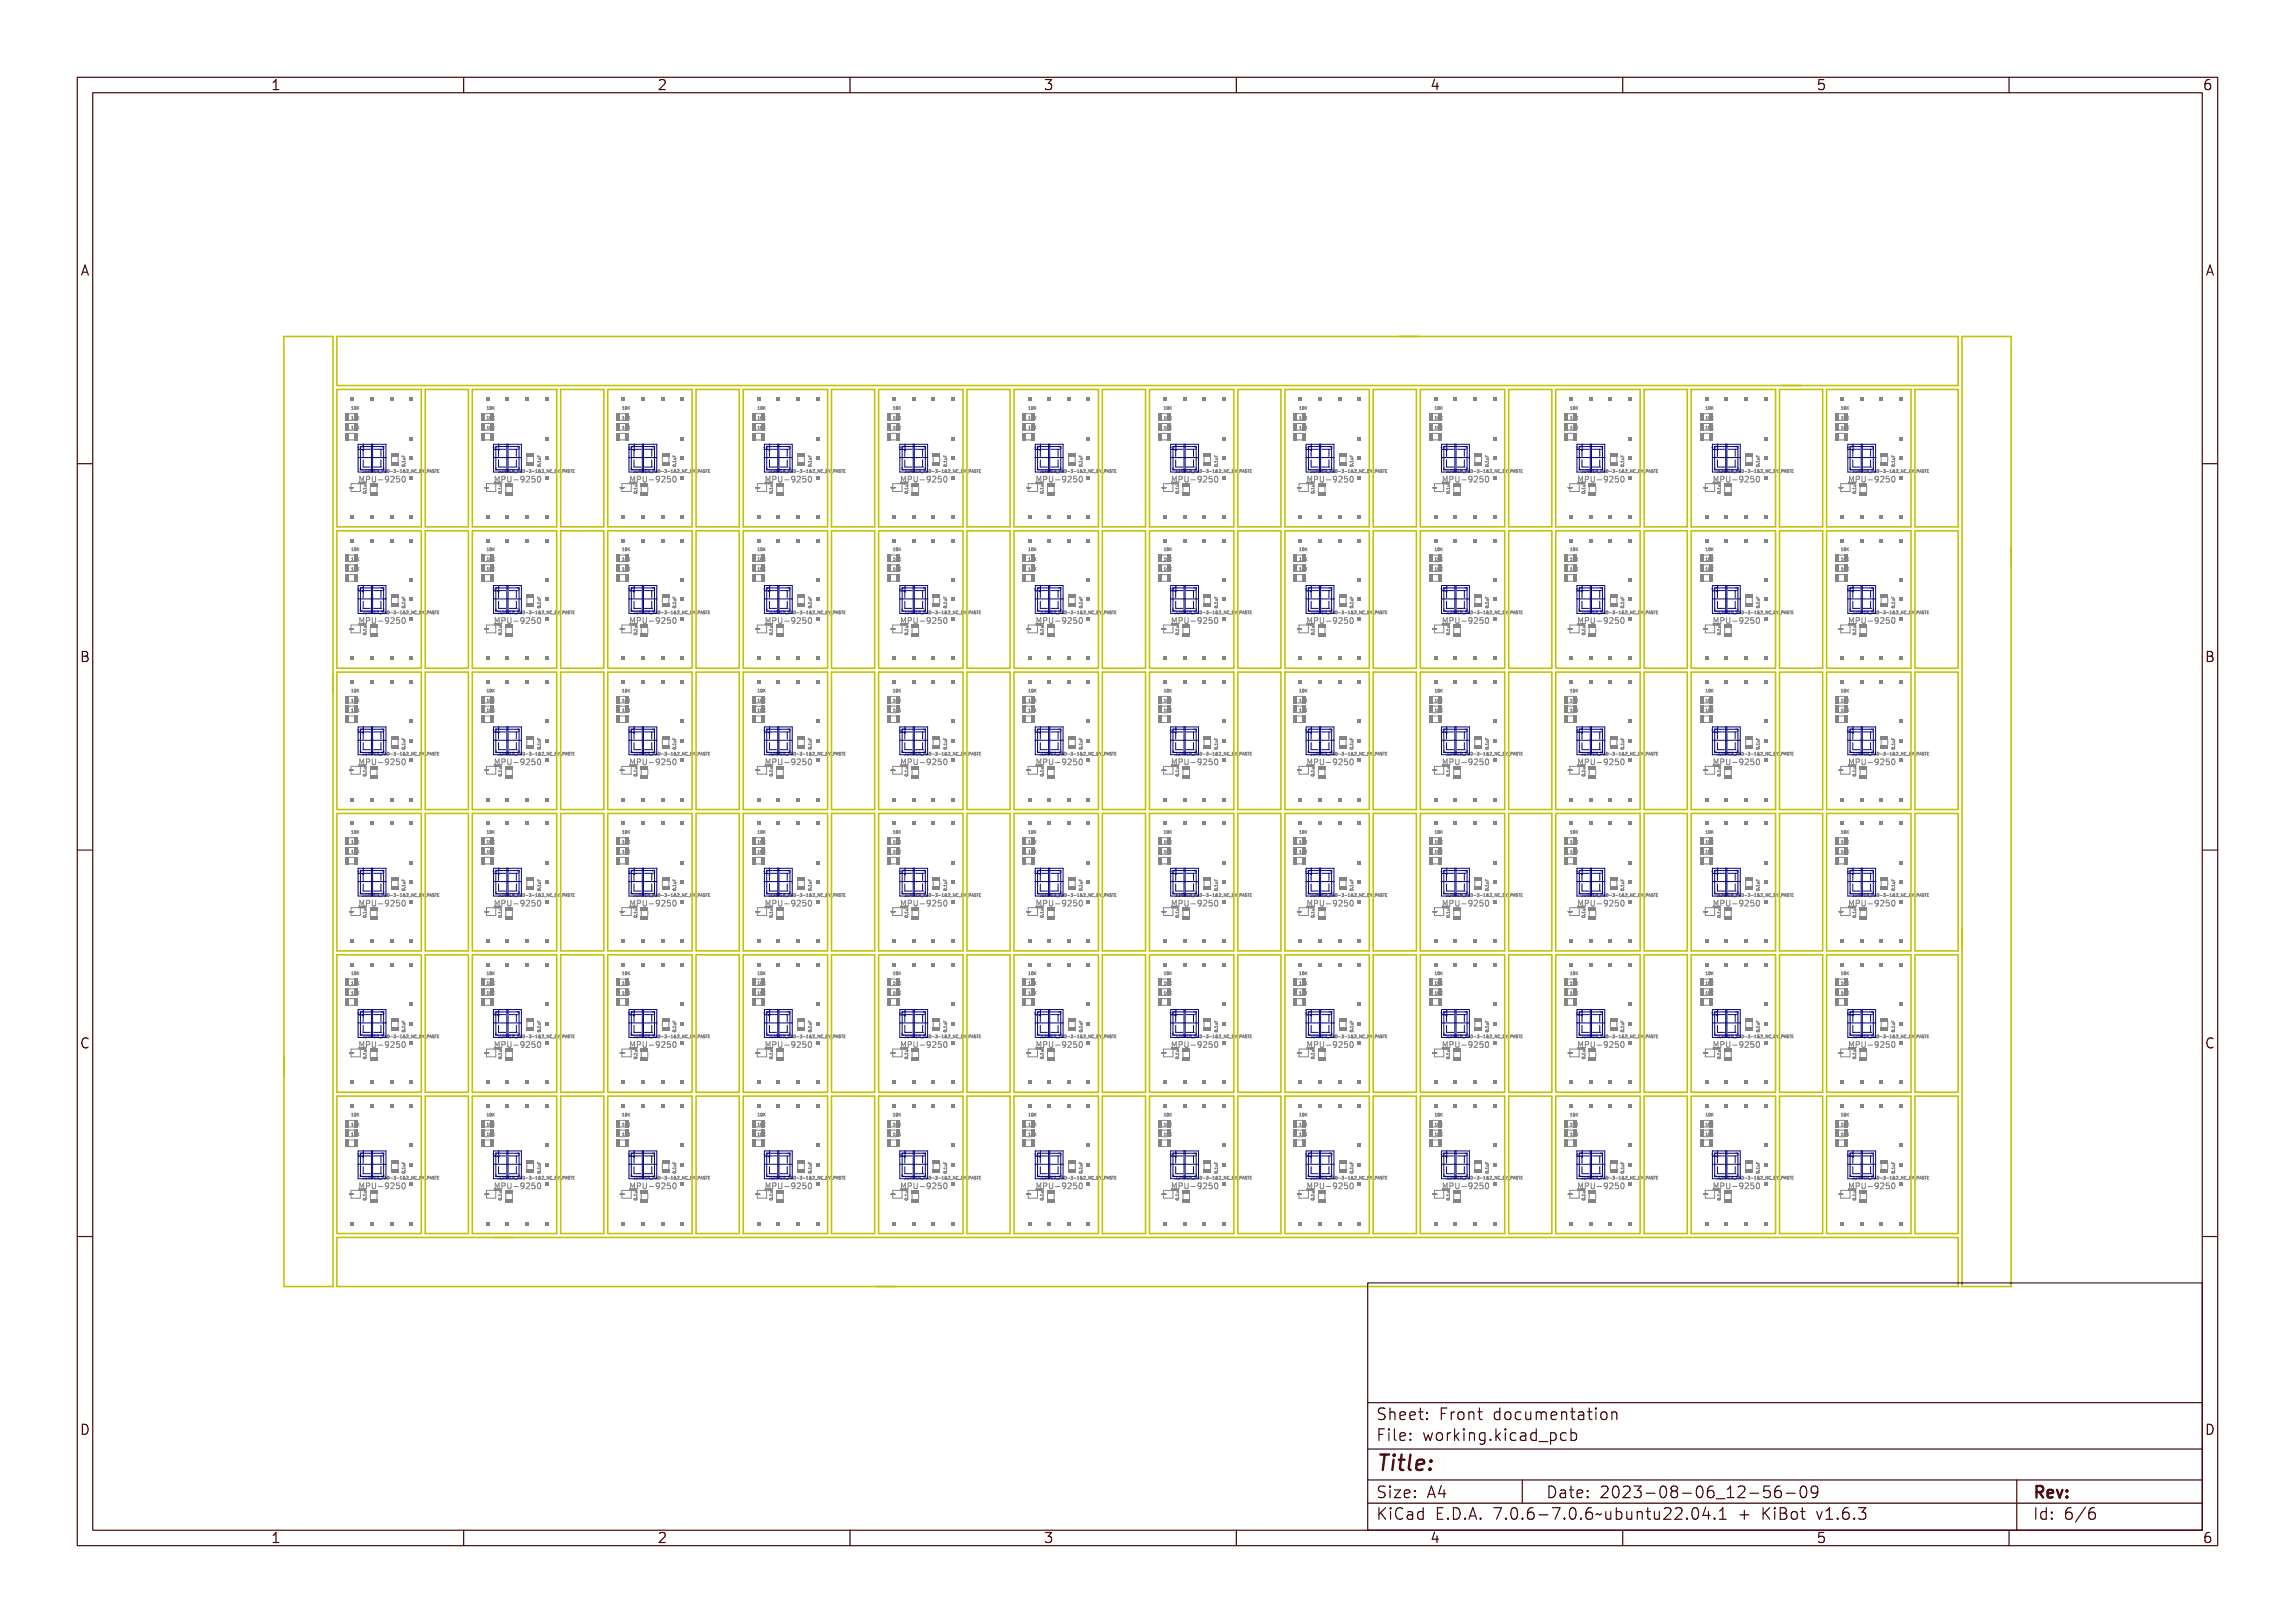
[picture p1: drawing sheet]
<svg xmlns="http://www.w3.org/2000/svg" width="297mm" height="210mm" viewBox="0 0 297 210" stroke-linecap="round" stroke-linejoin="round" font-family="sans-serif">
<defs><g id="words">
<text font-size="2.7" fill="#480000" x="178" y="190.3">Title:</text>
<g font-size="2" fill="#480000">
<text x="178" y="183.7">Sheet: Front documentation</text>
<text x="178" y="186.5">File: working.kicad_pcb</text>
<text x="178" y="193.9">Size: A4</text>
<text x="178" y="196.6">KiCad E.D.A. 7.0.6-7.0.6~ubuntu22.04.1 + KiBot v1.6.3</text>
<text x="200" y="193.9">Date: 2023-08-06_12-56-09</text>
<text x="263" y="196.6">Id: 6/6</text>
<text x="263" y="193.9">Rev:</text>
</g>
<g font-size="1.7" fill="#480000">
<text x="35" y="11.7">1</text>
<text x="85" y="11.7">2</text>
<text x="135" y="11.7">3</text>
<text x="185" y="11.7">4</text>
<text x="235" y="11.7">5</text>
<text x="285" y="11.7">6</text>
<text x="10.5" y="35.7">A</text>
<text x="285.5" y="35.7">A</text>
<text x="10.5" y="85.6">B</text>
<text x="285.5" y="85.6">B</text>
<text x="10.5" y="135.7">C</text>
<text x="285.5" y="135.7">C</text>
<text x="10.5" y="185.6">D</text>
<text x="285.5" y="185.6">D</text>
<text x="35" y="199.7">1</text>
<text x="85" y="199.7">2</text>
<text x="135" y="199.7">3</text>
<text x="185" y="199.7">4</text>
<text x="235" y="199.7">5</text>
<text x="285" y="199.7">6</text>
</g>
<g font-size="1" fill="#848484">
<text x="46.3" y="62.4">MPU-9250</text>
<text x="63.9" y="62.4">MPU-9250</text>
<text x="81.4" y="62.4">MPU-9250</text>
<text x="98.9" y="62.4">MPU-9250</text>
<text x="116.4" y="62.4">MPU-9250</text>
<text x="134" y="62.4">MPU-9250</text>
<text x="151.5" y="62.4">MPU-9250</text>
<text x="169" y="62.4">MPU-9250</text>
<text x="186.6" y="62.4">MPU-9250</text>
<text x="204.1" y="62.4">MPU-9250</text>
<text x="221.6" y="62.4">MPU-9250</text>
<text x="239.1" y="62.4">MPU-9250</text>
<text x="46.3" y="80.7">MPU-9250</text>
<text x="63.9" y="80.7">MPU-9250</text>
<text x="81.4" y="80.7">MPU-9250</text>
<text x="98.9" y="80.7">MPU-9250</text>
<text x="116.4" y="80.7">MPU-9250</text>
<text x="134" y="80.7">MPU-9250</text>
<text x="151.5" y="80.7">MPU-9250</text>
<text x="169" y="80.7">MPU-9250</text>
<text x="186.6" y="80.7">MPU-9250</text>
<text x="204.1" y="80.7">MPU-9250</text>
<text x="221.6" y="80.7">MPU-9250</text>
<text x="239.1" y="80.7">MPU-9250</text>
<text x="46.3" y="99">MPU-9250</text>
<text x="63.9" y="99">MPU-9250</text>
<text x="81.4" y="99">MPU-9250</text>
<text x="98.9" y="99">MPU-9250</text>
<text x="116.4" y="99">MPU-9250</text>
<text x="134" y="99">MPU-9250</text>
<text x="151.5" y="99">MPU-9250</text>
<text x="169" y="99">MPU-9250</text>
<text x="186.6" y="99">MPU-9250</text>
<text x="204.1" y="99">MPU-9250</text>
<text x="221.6" y="99">MPU-9250</text>
<text x="239.1" y="99">MPU-9250</text>
<text x="46.3" y="117.3">MPU-9250</text>
<text x="63.9" y="117.3">MPU-9250</text>
<text x="81.4" y="117.3">MPU-9250</text>
<text x="98.9" y="117.3">MPU-9250</text>
<text x="116.4" y="117.3">MPU-9250</text>
<text x="134" y="117.3">MPU-9250</text>
<text x="151.5" y="117.3">MPU-9250</text>
<text x="169" y="117.3">MPU-9250</text>
<text x="186.6" y="117.3">MPU-9250</text>
<text x="204.1" y="117.3">MPU-9250</text>
<text x="221.6" y="117.3">MPU-9250</text>
<text x="239.1" y="117.3">MPU-9250</text>
<text x="46.3" y="135.6">MPU-9250</text>
<text x="63.9" y="135.6">MPU-9250</text>
<text x="81.4" y="135.6">MPU-9250</text>
<text x="98.9" y="135.6">MPU-9250</text>
<text x="116.4" y="135.6">MPU-9250</text>
<text x="134" y="135.6">MPU-9250</text>
<text x="151.5" y="135.6">MPU-9250</text>
<text x="169" y="135.6">MPU-9250</text>
<text x="186.6" y="135.6">MPU-9250</text>
<text x="204.1" y="135.6">MPU-9250</text>
<text x="221.6" y="135.6">MPU-9250</text>
<text x="239.1" y="135.6">MPU-9250</text>
<text x="46.3" y="153.9">MPU-9250</text>
<text x="63.9" y="153.9">MPU-9250</text>
<text x="81.4" y="153.9">MPU-9250</text>
<text x="98.9" y="153.9">MPU-9250</text>
<text x="116.4" y="153.9">MPU-9250</text>
<text x="134" y="153.9">MPU-9250</text>
<text x="151.5" y="153.9">MPU-9250</text>
<text x="169" y="153.9">MPU-9250</text>
<text x="186.6" y="153.9">MPU-9250</text>
<text x="204.1" y="153.9">MPU-9250</text>
<text x="221.6" y="153.9">MPU-9250</text>
<text x="239.1" y="153.9">MPU-9250</text>
</g>
<g font-size=".5" fill="#848484">
<text x="45.6" y="53">10K</text>
<text x="63.2" y="53">10K</text>
<text x="80.7" y="53">10K</text>
<text x="98.2" y="53">10K</text>
<text x="115.7" y="53">10K</text>
<text x="133.3" y="53">10K</text>
<text x="150.8" y="53">10K</text>
<text x="168.3" y="53">10K</text>
<text x="185.9" y="53">10K</text>
<text x="203.4" y="53">10K</text>
<text x="220.9" y="53">10K</text>
<text x="238.4" y="53">10K</text>
<text x="45.6" y="54.3">10K</text>
<text x="45.6" y="55.5">10K</text>
<text x="63.2" y="54.3">10K</text>
<text x="63.2" y="55.5">10K</text>
<text x="80.7" y="54.3">10K</text>
<text x="80.7" y="55.5">10K</text>
<text x="98.2" y="54.3">10K</text>
<text x="98.2" y="55.5">10K</text>
<text x="115.7" y="54.3">10K</text>
<text x="115.7" y="55.5">10K</text>
<text x="133.3" y="54.3">10K</text>
<text x="133.3" y="55.5">10K</text>
<text x="150.8" y="54.3">10K</text>
<text x="150.8" y="55.5">10K</text>
<text x="168.3" y="54.3">10K</text>
<text x="168.3" y="55.5">10K</text>
<text x="185.9" y="54.3">10K</text>
<text x="185.9" y="55.5">10K</text>
<text x="203.4" y="54.3">10K</text>
<text x="203.4" y="55.5">10K</text>
<text x="220.9" y="54.3">10K</text>
<text x="220.9" y="55.5">10K</text>
<text x="238.4" y="54.3">10K</text>
<text x="238.4" y="55.5">10K</text>
<text x="47.4" y="63.8" transform="rotate(-90 47.4 63.8)">0.1uF</text>
<text x="52.4" y="60.5" transform="rotate(-90 52.4 60.5)">0.1uF</text>
<text x="64.9" y="63.8" transform="rotate(-90 64.9 63.8)">0.1uF</text>
<text x="69.9" y="60.5" transform="rotate(-90 69.9 60.5)">0.1uF</text>
<text x="82.4" y="63.8" transform="rotate(-90 82.4 63.8)">0.1uF</text>
<text x="87.5" y="60.5" transform="rotate(-90 87.5 60.5)">0.1uF</text>
<text x="100" y="63.8" transform="rotate(-90 100 63.8)">0.1uF</text>
<text x="105" y="60.5" transform="rotate(-90 105 60.5)">0.1uF</text>
<text x="135" y="63.8" transform="rotate(-90 135 63.8)">0.1uF</text>
<text x="140.1" y="60.5" transform="rotate(-90 140.1 60.5)">0.1uF</text>
<text x="152.6" y="63.8" transform="rotate(-90 152.6 63.8)">0.1uF</text>
<text x="157.6" y="60.5" transform="rotate(-90 157.6 60.5)">0.1uF</text>
<text x="170.1" y="63.8" transform="rotate(-90 170.1 63.8)">0.1uF</text>
<text x="187.6" y="63.8" transform="rotate(-90 187.6 63.8)">0.1uF</text>
<text x="192.6" y="60.5" transform="rotate(-90 192.6 60.5)">0.1uF</text>
<text x="205.1" y="63.8" transform="rotate(-90 205.1 63.8)">0.1uF</text>
<text x="210.2" y="60.5" transform="rotate(-90 210.2 60.5)">0.1uF</text>
<text x="222.7" y="63.8" transform="rotate(-90 222.7 63.8)">0.1uF</text>
<text x="227.7" y="60.5" transform="rotate(-90 227.7 60.5)">0.1uF</text>
<text x="240.2" y="63.8" transform="rotate(-90 240.2 63.8)">0.1uF</text>
<text x="245.2" y="60.5" transform="rotate(-90 245.2 60.5)">0.1uF</text>
<text x="45.6" y="71.3">10K</text>
<text x="63.2" y="71.3">10K</text>
<text x="80.7" y="71.3">10K</text>
<text x="98.2" y="71.3">10K</text>
<text x="115.7" y="71.3">10K</text>
<text x="133.3" y="71.3">10K</text>
<text x="150.8" y="71.3">10K</text>
<text x="168.3" y="71.3">10K</text>
<text x="185.9" y="71.3">10K</text>
<text x="203.4" y="71.3">10K</text>
<text x="220.9" y="71.3">10K</text>
<text x="238.4" y="71.3">10K</text>
<text x="45.6" y="73.8">10K</text>
<text x="45.6" y="72.6">10K</text>
<text x="63.2" y="72.6">10K</text>
<text x="63.2" y="73.8">10K</text>
<text x="80.7" y="72.6">10K</text>
<text x="80.7" y="73.8">10K</text>
<text x="98.2" y="72.6">10K</text>
<text x="98.2" y="73.8">10K</text>
<text x="115.7" y="72.6">10K</text>
<text x="115.7" y="73.8">10K</text>
<text x="133.3" y="73.8">10K</text>
<text x="133.3" y="72.6">10K</text>
<text x="150.8" y="72.6">10K</text>
<text x="150.8" y="73.8">10K</text>
<text x="168.3" y="72.6">10K</text>
<text x="168.3" y="73.8">10K</text>
<text x="185.9" y="72.6">10K</text>
<text x="185.9" y="73.8">10K</text>
<text x="203.4" y="72.6">10K</text>
<text x="203.4" y="73.8">10K</text>
<text x="220.9" y="72.6">10K</text>
<text x="220.9" y="73.8">10K</text>
<text x="238.4" y="72.6">10K</text>
<text x="238.4" y="73.8">10K</text>
<text x="47.4" y="82.1" transform="rotate(-90 47.4 82.1)">0.1uF</text>
<text x="52.4" y="78.7" transform="rotate(-90 52.4 78.7)">0.1uF</text>
<text x="64.9" y="82.1" transform="rotate(-90 64.9 82.1)">0.1uF</text>
<text x="69.9" y="78.7" transform="rotate(-90 69.9 78.7)">0.1uF</text>
<text x="87.5" y="78.7" transform="rotate(-90 87.5 78.7)">0.1uF</text>
<text x="100" y="82.1" transform="rotate(-90 100 82.1)">0.1uF</text>
<text x="117.5" y="82.1" transform="rotate(-90 117.5 82.1)">0.1uF</text>
<text x="122.5" y="78.7" transform="rotate(-90 122.5 78.7)">0.1uF</text>
<text x="135" y="82.1" transform="rotate(-90 135 82.1)">0.1uF</text>
<text x="140.1" y="78.7" transform="rotate(-90 140.1 78.7)">0.1uF</text>
<text x="157.6" y="78.7" transform="rotate(-90 157.6 78.7)">0.1uF</text>
<text x="170.1" y="82.1" transform="rotate(-90 170.1 82.1)">0.1uF</text>
<text x="175.1" y="78.7" transform="rotate(-90 175.1 78.7)">0.1uF</text>
<text x="187.6" y="82.1" transform="rotate(-90 187.6 82.1)">0.1uF</text>
<text x="192.6" y="78.7" transform="rotate(-90 192.6 78.7)">0.1uF</text>
<text x="205.1" y="82.1" transform="rotate(-90 205.1 82.1)">0.1uF</text>
<text x="210.2" y="78.7" transform="rotate(-90 210.2 78.7)">0.1uF</text>
<text x="222.7" y="82.1" transform="rotate(-90 222.7 82.1)">0.1uF</text>
<text x="227.7" y="78.7" transform="rotate(-90 227.7 78.7)">0.1uF</text>
<text x="240.2" y="82.1" transform="rotate(-90 240.2 82.1)">0.1uF</text>
<text x="245.2" y="78.7" transform="rotate(-90 245.2 78.7)">0.1uF</text>
<text x="45.6" y="89.6">10K</text>
<text x="63.2" y="89.6">10K</text>
<text x="80.7" y="89.6">10K</text>
<text x="98.2" y="89.6">10K</text>
<text x="115.7" y="89.6">10K</text>
<text x="133.3" y="89.6">10K</text>
<text x="150.8" y="89.6">10K</text>
<text x="168.3" y="89.6">10K</text>
<text x="185.9" y="89.6">10K</text>
<text x="203.4" y="89.6">10K</text>
<text x="220.9" y="89.6">10K</text>
<text x="238.4" y="89.6">10K</text>
<text x="45.6" y="90.8">10K</text>
<text x="45.6" y="92.1">10K</text>
<text x="63.2" y="90.8">10K</text>
<text x="63.2" y="92.1">10K</text>
<text x="80.7" y="92.1">10K</text>
<text x="80.7" y="90.8">10K</text>
<text x="98.2" y="92.1">10K</text>
<text x="98.2" y="90.8">10K</text>
<text x="115.7" y="92.1">10K</text>
<text x="115.7" y="90.8">10K</text>
<text x="133.3" y="92.1">10K</text>
<text x="133.3" y="90.8">10K</text>
<text x="150.8" y="92.1">10K</text>
<text x="150.8" y="90.8">10K</text>
<text x="168.3" y="90.8">10K</text>
<text x="168.3" y="92.1">10K</text>
<text x="185.9" y="90.8">10K</text>
<text x="185.9" y="92.1">10K</text>
<text x="203.4" y="92.1">10K</text>
<text x="203.4" y="90.8">10K</text>
<text x="220.9" y="92.1">10K</text>
<text x="220.9" y="90.8">10K</text>
<text x="238.4" y="90.8">10K</text>
<text x="238.4" y="92.1">10K</text>
<text x="47.4" y="100.4" transform="rotate(-90 47.4 100.4)">0.1uF</text>
<text x="69.9" y="97" transform="rotate(-90 69.9 97)">0.1uF</text>
<text x="82.4" y="100.4" transform="rotate(-90 82.4 100.4)">0.1uF</text>
<text x="87.5" y="97" transform="rotate(-90 87.5 97)">0.1uF</text>
<text x="100" y="100.4" transform="rotate(-90 100 100.4)">0.1uF</text>
<text x="117.5" y="100.4" transform="rotate(-90 117.5 100.4)">0.1uF</text>
<text x="122.5" y="97" transform="rotate(-90 122.5 97)">0.1uF</text>
<text x="152.6" y="100.4" transform="rotate(-90 152.6 100.4)">0.1uF</text>
<text x="170.1" y="100.4" transform="rotate(-90 170.1 100.4)">0.1uF</text>
<text x="175.1" y="97" transform="rotate(-90 175.1 97)">0.1uF</text>
<text x="187.6" y="100.4" transform="rotate(-90 187.6 100.4)">0.1uF</text>
<text x="192.6" y="97" transform="rotate(-90 192.6 97)">0.1uF</text>
<text x="205.1" y="100.4" transform="rotate(-90 205.1 100.4)">0.1uF</text>
<text x="210.2" y="97" transform="rotate(-90 210.2 97)">0.1uF</text>
<text x="222.7" y="100.4" transform="rotate(-90 222.7 100.4)">0.1uF</text>
<text x="240.2" y="100.4" transform="rotate(-90 240.2 100.4)">0.1uF</text>
<text x="245.2" y="97" transform="rotate(-90 245.2 97)">0.1uF</text>
<text x="45.6" y="107.9">10K</text>
<text x="63.2" y="107.9">10K</text>
<text x="80.7" y="107.9">10K</text>
<text x="98.2" y="107.9">10K</text>
<text x="115.7" y="107.9">10K</text>
<text x="133.3" y="107.9">10K</text>
<text x="150.8" y="107.9">10K</text>
<text x="168.3" y="107.9">10K</text>
<text x="185.9" y="107.9">10K</text>
<text x="203.4" y="107.9">10K</text>
<text x="220.9" y="107.9">10K</text>
<text x="238.4" y="107.9">10K</text>
<text x="45.6" y="110.4">10K</text>
<text x="45.6" y="109.1">10K</text>
<text x="63.2" y="110.4">10K</text>
<text x="63.2" y="109.1">10K</text>
<text x="80.7" y="110.4">10K</text>
<text x="80.7" y="109.1">10K</text>
<text x="98.2" y="110.4">10K</text>
<text x="98.2" y="109.1">10K</text>
<text x="115.7" y="110.4">10K</text>
<text x="115.7" y="109.1">10K</text>
<text x="133.3" y="109.1">10K</text>
<text x="133.3" y="110.4">10K</text>
<text x="150.8" y="110.4">10K</text>
<text x="150.8" y="109.1">10K</text>
<text x="168.3" y="109.1">10K</text>
<text x="168.3" y="110.4">10K</text>
<text x="185.9" y="109.1">10K</text>
<text x="185.9" y="110.4">10K</text>
<text x="203.4" y="109.1">10K</text>
<text x="203.4" y="110.4">10K</text>
<text x="220.9" y="109.1">10K</text>
<text x="220.9" y="110.4">10K</text>
<text x="238.4" y="109.1">10K</text>
<text x="238.4" y="110.4">10K</text>
<text x="47.4" y="118.7" transform="rotate(-90 47.4 118.7)">0.1uF</text>
<text x="52.4" y="115.3" transform="rotate(-90 52.4 115.3)">0.1uF</text>
<text x="64.9" y="118.7" transform="rotate(-90 64.9 118.7)">0.1uF</text>
<text x="69.9" y="115.3" transform="rotate(-90 69.9 115.3)">0.1uF</text>
<text x="82.4" y="118.7" transform="rotate(-90 82.4 118.7)">0.1uF</text>
<text x="87.5" y="115.3" transform="rotate(-90 87.5 115.3)">0.1uF</text>
<text x="100" y="118.7" transform="rotate(-90 100 118.7)">0.1uF</text>
<text x="135" y="118.7" transform="rotate(-90 135 118.7)">0.1uF</text>
<text x="140.1" y="115.3" transform="rotate(-90 140.1 115.3)">0.1uF</text>
<text x="152.6" y="118.7" transform="rotate(-90 152.6 118.7)">0.1uF</text>
<text x="157.6" y="115.3" transform="rotate(-90 157.6 115.3)">0.1uF</text>
<text x="170.1" y="118.7" transform="rotate(-90 170.1 118.7)">0.1uF</text>
<text x="175.1" y="115.3" transform="rotate(-90 175.1 115.3)">0.1uF</text>
<text x="187.6" y="118.7" transform="rotate(-90 187.6 118.7)">0.1uF</text>
<text x="192.6" y="115.3" transform="rotate(-90 192.6 115.3)">0.1uF</text>
<text x="205.1" y="118.7" transform="rotate(-90 205.1 118.7)">0.1uF</text>
<text x="222.7" y="118.7" transform="rotate(-90 222.7 118.7)">0.1uF</text>
<text x="227.7" y="115.3" transform="rotate(-90 227.7 115.3)">0.1uF</text>
<text x="240.2" y="118.7" transform="rotate(-90 240.2 118.7)">0.1uF</text>
<text x="245.2" y="115.3" transform="rotate(-90 245.2 115.3)">0.1uF</text>
<text x="45.6" y="128.7">10K</text>
<text x="45.6" y="127.4">10K</text>
<text x="45.6" y="126.1">10K</text>
<text x="63.2" y="127.4">10K</text>
<text x="63.2" y="126.1">10K</text>
<text x="63.2" y="128.7">10K</text>
<text x="80.7" y="127.4">10K</text>
<text x="80.7" y="128.7">10K</text>
<text x="80.7" y="126.1">10K</text>
<text x="98.2" y="126.1">10K</text>
<text x="98.2" y="128.7">10K</text>
<text x="98.2" y="127.4">10K</text>
<text x="115.7" y="128.7">10K</text>
<text x="115.7" y="126.1">10K</text>
<text x="115.7" y="127.4">10K</text>
<text x="133.3" y="127.4">10K</text>
<text x="133.3" y="128.7">10K</text>
<text x="133.3" y="126.1">10K</text>
<text x="150.8" y="126.1">10K</text>
<text x="150.8" y="127.4">10K</text>
<text x="150.8" y="128.7">10K</text>
<text x="168.3" y="128.7">10K</text>
<text x="168.3" y="127.4">10K</text>
<text x="168.3" y="126.1">10K</text>
<text x="185.9" y="126.1">10K</text>
<text x="185.9" y="127.4">10K</text>
<text x="185.9" y="128.7">10K</text>
<text x="203.4" y="126.1">10K</text>
<text x="203.4" y="127.4">10K</text>
<text x="203.4" y="128.7">10K</text>
<text x="220.9" y="127.4">10K</text>
<text x="220.9" y="128.7">10K</text>
<text x="220.9" y="126.1">10K</text>
<text x="238.4" y="127.4">10K</text>
<text x="238.4" y="126.1">10K</text>
<text x="238.4" y="128.7">10K</text>
<text x="47.4" y="137" transform="rotate(-90 47.4 137)">0.1uF</text>
<text x="52.4" y="133.6" transform="rotate(-90 52.4 133.6)">0.1uF</text>
<text x="69.9" y="133.6" transform="rotate(-90 69.9 133.6)">0.1uF</text>
<text x="87.5" y="133.6" transform="rotate(-90 87.5 133.6)">0.1uF</text>
<text x="100" y="137" transform="rotate(-90 100 137)">0.1uF</text>
<text x="105" y="133.6" transform="rotate(-90 105 133.6)">0.1uF</text>
<text x="117.5" y="137" transform="rotate(-90 117.5 137)">0.1uF</text>
<text x="122.5" y="133.6" transform="rotate(-90 122.5 133.6)">0.1uF</text>
<text x="135" y="137" transform="rotate(-90 135 137)">0.1uF</text>
<text x="140.1" y="133.6" transform="rotate(-90 140.1 133.6)">0.1uF</text>
<text x="152.6" y="137" transform="rotate(-90 152.6 137)">0.1uF</text>
<text x="157.6" y="133.6" transform="rotate(-90 157.6 133.6)">0.1uF</text>
<text x="170.1" y="137" transform="rotate(-90 170.1 137)">0.1uF</text>
<text x="175.1" y="133.6" transform="rotate(-90 175.1 133.6)">0.1uF</text>
<text x="187.6" y="137" transform="rotate(-90 187.6 137)">0.1uF</text>
<text x="192.6" y="133.6" transform="rotate(-90 192.6 133.6)">0.1uF</text>
<text x="205.1" y="137" transform="rotate(-90 205.1 137)">0.1uF</text>
<text x="210.2" y="133.6" transform="rotate(-90 210.2 133.6)">0.1uF</text>
<text x="227.7" y="133.6" transform="rotate(-90 227.7 133.6)">0.1uF</text>
<text x="240.2" y="137" transform="rotate(-90 240.2 137)">0.1uF</text>
<text x="245.2" y="133.6" transform="rotate(-90 245.2 133.6)">0.1uF</text>
<text x="45.6" y="147">10K</text>
<text x="45.6" y="145.7">10K</text>
<text x="45.6" y="144.4">10K</text>
<text x="63.2" y="144.4">10K</text>
<text x="63.2" y="147">10K</text>
<text x="63.2" y="145.7">10K</text>
<text x="80.7" y="144.4">10K</text>
<text x="80.7" y="145.7">10K</text>
<text x="80.7" y="147">10K</text>
<text x="98.2" y="145.7">10K</text>
<text x="98.2" y="147">10K</text>
<text x="98.2" y="144.4">10K</text>
<text x="115.7" y="147">10K</text>
<text x="115.7" y="144.4">10K</text>
<text x="115.7" y="145.7">10K</text>
<text x="133.3" y="147">10K</text>
<text x="133.3" y="144.4">10K</text>
<text x="133.3" y="145.7">10K</text>
<text x="150.8" y="144.4">10K</text>
<text x="150.8" y="147">10K</text>
<text x="150.8" y="145.7">10K</text>
<text x="168.3" y="145.7">10K</text>
<text x="168.3" y="147">10K</text>
<text x="168.3" y="144.4">10K</text>
<text x="185.9" y="144.4">10K</text>
<text x="185.9" y="145.7">10K</text>
<text x="185.9" y="147">10K</text>
<text x="203.4" y="147">10K</text>
<text x="203.4" y="144.4">10K</text>
<text x="203.4" y="145.7">10K</text>
<text x="220.9" y="145.7">10K</text>
<text x="220.9" y="144.4">10K</text>
<text x="220.9" y="147">10K</text>
<text x="238.4" y="147">10K</text>
<text x="238.4" y="144.4">10K</text>
<text x="238.4" y="145.7">10K</text>
<text x="47.4" y="155.3" transform="rotate(-90 47.4 155.3)">0.1uF</text>
<text x="52.4" y="151.9" transform="rotate(-90 52.4 151.9)">0.1uF</text>
<text x="64.9" y="155.3" transform="rotate(-90 64.9 155.3)">0.1uF</text>
<text x="69.9" y="151.9" transform="rotate(-90 69.9 151.9)">0.1uF</text>
<text x="82.4" y="155.3" transform="rotate(-90 82.4 155.3)">0.1uF</text>
<text x="87.5" y="151.9" transform="rotate(-90 87.5 151.9)">0.1uF</text>
<text x="100" y="155.3" transform="rotate(-90 100 155.3)">0.1uF</text>
<text x="105" y="151.9" transform="rotate(-90 105 151.9)">0.1uF</text>
<text x="117.5" y="155.3" transform="rotate(-90 117.5 155.3)">0.1uF</text>
<text x="122.5" y="151.9" transform="rotate(-90 122.5 151.9)">0.1uF</text>
<text x="135" y="155.3" transform="rotate(-90 135 155.3)">0.1uF</text>
<text x="140.1" y="151.9" transform="rotate(-90 140.1 151.9)">0.1uF</text>
<text x="152.6" y="155.3" transform="rotate(-90 152.6 155.3)">0.1uF</text>
<text x="157.6" y="151.9" transform="rotate(-90 157.6 151.9)">0.1uF</text>
<text x="175.1" y="151.9" transform="rotate(-90 175.1 151.9)">0.1uF</text>
<text x="187.6" y="155.3" transform="rotate(-90 187.6 155.3)">0.1uF</text>
<text x="192.6" y="151.9" transform="rotate(-90 192.6 151.9)">0.1uF</text>
<text x="205.1" y="155.3" transform="rotate(-90 205.1 155.3)">0.1uF</text>
<text x="210.2" y="151.9" transform="rotate(-90 210.2 151.9)">0.1uF</text>
<text x="222.7" y="155.3" transform="rotate(-90 222.7 155.3)">0.1uF</text>
<text x="227.7" y="151.9" transform="rotate(-90 227.7 151.9)">0.1uF</text>
</g>
<g font-size=".5" fill="#000084">
<text x="46.9" y="61.2">JUMPER_PAD-3-1&amp;2_NC_BY_PASTE</text>
<text x="64.4" y="61.2">JUMPER_PAD-3-1&amp;2_NC_BY_PASTE</text>
<text x="81.9" y="61.2">JUMPER_PAD-3-1&amp;2_NC_BY_PASTE</text>
<text x="99.5" y="61.2">JUMPER_PAD-3-1&amp;2_NC_BY_PASTE</text>
<text x="117" y="61.2">JUMPER_PAD-3-1&amp;2_NC_BY_PASTE</text>
<text x="134.5" y="61.2">JUMPER_PAD-3-1&amp;2_NC_BY_PASTE</text>
<text x="152" y="61.2">JUMPER_PAD-3-1&amp;2_NC_BY_PASTE</text>
<text x="169.6" y="61.2">JUMPER_PAD-3-1&amp;2_NC_BY_PASTE</text>
<text x="187.1" y="61.2">JUMPER_PAD-3-1&amp;2_NC_BY_PASTE</text>
<text x="204.6" y="61.2">JUMPER_PAD-3-1&amp;2_NC_BY_PASTE</text>
<text x="222.1" y="61.2">JUMPER_PAD-3-1&amp;2_NC_BY_PASTE</text>
<text x="239.7" y="61.2">JUMPER_PAD-3-1&amp;2_NC_BY_PASTE</text>
<text x="46.9" y="79.5">JUMPER_PAD-3-1&amp;2_NC_BY_PASTE</text>
<text x="64.4" y="79.5">JUMPER_PAD-3-1&amp;2_NC_BY_PASTE</text>
<text x="81.9" y="79.5">JUMPER_PAD-3-1&amp;2_NC_BY_PASTE</text>
<text x="99.5" y="79.5">JUMPER_PAD-3-1&amp;2_NC_BY_PASTE</text>
<text x="117" y="79.5">JUMPER_PAD-3-1&amp;2_NC_BY_PASTE</text>
<text x="134.5" y="79.5">JUMPER_PAD-3-1&amp;2_NC_BY_PASTE</text>
<text x="152" y="79.5">JUMPER_PAD-3-1&amp;2_NC_BY_PASTE</text>
<text x="169.6" y="79.5">JUMPER_PAD-3-1&amp;2_NC_BY_PASTE</text>
<text x="187.1" y="79.5">JUMPER_PAD-3-1&amp;2_NC_BY_PASTE</text>
<text x="204.6" y="79.5">JUMPER_PAD-3-1&amp;2_NC_BY_PASTE</text>
<text x="222.1" y="79.5">JUMPER_PAD-3-1&amp;2_NC_BY_PASTE</text>
<text x="239.7" y="79.5">JUMPER_PAD-3-1&amp;2_NC_BY_PASTE</text>
<text x="46.9" y="97.8">JUMPER_PAD-3-1&amp;2_NC_BY_PASTE</text>
<text x="64.4" y="97.8">JUMPER_PAD-3-1&amp;2_NC_BY_PASTE</text>
<text x="81.9" y="97.8">JUMPER_PAD-3-1&amp;2_NC_BY_PASTE</text>
<text x="99.5" y="97.8">JUMPER_PAD-3-1&amp;2_NC_BY_PASTE</text>
<text x="117" y="97.8">JUMPER_PAD-3-1&amp;2_NC_BY_PASTE</text>
<text x="134.5" y="97.8">JUMPER_PAD-3-1&amp;2_NC_BY_PASTE</text>
<text x="152" y="97.8">JUMPER_PAD-3-1&amp;2_NC_BY_PASTE</text>
<text x="169.6" y="97.8">JUMPER_PAD-3-1&amp;2_NC_BY_PASTE</text>
<text x="187.1" y="97.8">JUMPER_PAD-3-1&amp;2_NC_BY_PASTE</text>
<text x="204.6" y="97.8">JUMPER_PAD-3-1&amp;2_NC_BY_PASTE</text>
<text x="222.1" y="97.8">JUMPER_PAD-3-1&amp;2_NC_BY_PASTE</text>
<text x="239.7" y="97.8">JUMPER_PAD-3-1&amp;2_NC_BY_PASTE</text>
<text x="46.9" y="116.1">JUMPER_PAD-3-1&amp;2_NC_BY_PASTE</text>
<text x="64.4" y="116.1">JUMPER_PAD-3-1&amp;2_NC_BY_PASTE</text>
<text x="81.9" y="116.1">JUMPER_PAD-3-1&amp;2_NC_BY_PASTE</text>
<text x="99.5" y="116.1">JUMPER_PAD-3-1&amp;2_NC_BY_PASTE</text>
<text x="117" y="116.1">JUMPER_PAD-3-1&amp;2_NC_BY_PASTE</text>
<text x="134.5" y="116.1">JUMPER_PAD-3-1&amp;2_NC_BY_PASTE</text>
<text x="152" y="116.1">JUMPER_PAD-3-1&amp;2_NC_BY_PASTE</text>
<text x="169.6" y="116.1">JUMPER_PAD-3-1&amp;2_NC_BY_PASTE</text>
<text x="187.1" y="116.1">JUMPER_PAD-3-1&amp;2_NC_BY_PASTE</text>
<text x="204.6" y="116.1">JUMPER_PAD-3-1&amp;2_NC_BY_PASTE</text>
<text x="222.1" y="116.1">JUMPER_PAD-3-1&amp;2_NC_BY_PASTE</text>
<text x="239.7" y="116.1">JUMPER_PAD-3-1&amp;2_NC_BY_PASTE</text>
<text x="46.9" y="134.3">JUMPER_PAD-3-1&amp;2_NC_BY_PASTE</text>
<text x="64.4" y="134.3">JUMPER_PAD-3-1&amp;2_NC_BY_PASTE</text>
<text x="81.9" y="134.3">JUMPER_PAD-3-1&amp;2_NC_BY_PASTE</text>
<text x="99.5" y="134.3">JUMPER_PAD-3-1&amp;2_NC_BY_PASTE</text>
<text x="117" y="134.3">JUMPER_PAD-3-1&amp;2_NC_BY_PASTE</text>
<text x="134.5" y="134.3">JUMPER_PAD-3-1&amp;2_NC_BY_PASTE</text>
<text x="152" y="134.3">JUMPER_PAD-3-1&amp;2_NC_BY_PASTE</text>
<text x="169.6" y="134.3">JUMPER_PAD-3-1&amp;2_NC_BY_PASTE</text>
<text x="187.1" y="134.3">JUMPER_PAD-3-1&amp;2_NC_BY_PASTE</text>
<text x="204.6" y="134.3">JUMPER_PAD-3-1&amp;2_NC_BY_PASTE</text>
<text x="222.1" y="134.3">JUMPER_PAD-3-1&amp;2_NC_BY_PASTE</text>
<text x="239.7" y="134.3">JUMPER_PAD-3-1&amp;2_NC_BY_PASTE</text>
<text x="46.9" y="152.6">JUMPER_PAD-3-1&amp;2_NC_BY_PASTE</text>
<text x="64.4" y="152.6">JUMPER_PAD-3-1&amp;2_NC_BY_PASTE</text>
<text x="81.9" y="152.6">JUMPER_PAD-3-1&amp;2_NC_BY_PASTE</text>
<text x="99.5" y="152.6">JUMPER_PAD-3-1&amp;2_NC_BY_PASTE</text>
<text x="117" y="152.6">JUMPER_PAD-3-1&amp;2_NC_BY_PASTE</text>
<text x="134.5" y="152.6">JUMPER_PAD-3-1&amp;2_NC_BY_PASTE</text>
<text x="152" y="152.6">JUMPER_PAD-3-1&amp;2_NC_BY_PASTE</text>
<text x="169.6" y="152.6">JUMPER_PAD-3-1&amp;2_NC_BY_PASTE</text>
<text x="187.1" y="152.6">JUMPER_PAD-3-1&amp;2_NC_BY_PASTE</text>
<text x="204.6" y="152.6">JUMPER_PAD-3-1&amp;2_NC_BY_PASTE</text>
<text x="222.1" y="152.6">JUMPER_PAD-3-1&amp;2_NC_BY_PASTE</text>
<text x="239.7" y="152.6">JUMPER_PAD-3-1&amp;2_NC_BY_PASTE</text>
</g>
<g font-size=".3" fill="#848484">
<text x="46.4" y="62.6">PASTE</text>
<text x="63.9" y="62.6">PASTE</text>
<text x="81.4" y="62.6">PASTE</text>
<text x="99" y="62.6">PASTE</text>
<text x="116.5" y="62.6">PASTE</text>
<text x="134" y="62.6">PASTE</text>
<text x="151.5" y="62.6">PASTE</text>
<text x="169.1" y="62.6">PASTE</text>
<text x="186.6" y="62.6">PASTE</text>
<text x="204.1" y="62.6">PASTE</text>
<text x="221.6" y="62.6">PASTE</text>
<text x="239.2" y="62.6">PASTE</text>
<text x="46.4" y="80.9">PASTE</text>
<text x="63.9" y="80.9">PASTE</text>
<text x="81.4" y="80.9">PASTE</text>
<text x="99" y="80.9">PASTE</text>
<text x="116.5" y="80.9">PASTE</text>
<text x="134" y="80.9">PASTE</text>
<text x="151.5" y="80.9">PASTE</text>
<text x="169.1" y="80.9">PASTE</text>
<text x="186.6" y="80.9">PASTE</text>
<text x="204.1" y="80.9">PASTE</text>
<text x="221.6" y="80.9">PASTE</text>
<text x="239.2" y="80.9">PASTE</text>
<text x="46.4" y="99.2">PASTE</text>
<text x="63.9" y="99.2">PASTE</text>
<text x="81.4" y="99.2">PASTE</text>
<text x="99" y="99.2">PASTE</text>
<text x="116.5" y="99.2">PASTE</text>
<text x="134" y="99.2">PASTE</text>
<text x="151.5" y="99.2">PASTE</text>
<text x="169.1" y="99.2">PASTE</text>
<text x="186.6" y="99.2">PASTE</text>
<text x="204.1" y="99.2">PASTE</text>
<text x="221.6" y="99.2">PASTE</text>
<text x="239.2" y="99.2">PASTE</text>
<text x="46.4" y="117.5">PASTE</text>
<text x="63.9" y="117.5">PASTE</text>
<text x="81.4" y="117.5">PASTE</text>
<text x="99" y="117.5">PASTE</text>
<text x="116.5" y="117.5">PASTE</text>
<text x="134" y="117.5">PASTE</text>
<text x="151.5" y="117.5">PASTE</text>
<text x="169.1" y="117.5">PASTE</text>
<text x="186.6" y="117.5">PASTE</text>
<text x="204.1" y="117.5">PASTE</text>
<text x="221.6" y="117.5">PASTE</text>
<text x="239.2" y="117.5">PASTE</text>
<text x="46.4" y="135.8">PASTE</text>
<text x="63.9" y="135.8">PASTE</text>
<text x="81.4" y="135.8">PASTE</text>
<text x="99" y="135.8">PASTE</text>
<text x="116.5" y="135.8">PASTE</text>
<text x="134" y="135.8">PASTE</text>
<text x="151.5" y="135.8">PASTE</text>
<text x="169.1" y="135.8">PASTE</text>
<text x="186.6" y="135.8">PASTE</text>
<text x="204.1" y="135.8">PASTE</text>
<text x="221.6" y="135.8">PASTE</text>
<text x="239.2" y="135.8">PASTE</text>
<text x="46.4" y="154.1">PASTE</text>
<text x="63.9" y="154.1">PASTE</text>
<text x="81.4" y="154.1">PASTE</text>
<text x="99" y="154.1">PASTE</text>
<text x="116.5" y="154.1">PASTE</text>
<text x="134" y="154.1">PASTE</text>
<text x="151.5" y="154.1">PASTE</text>
<text x="169.1" y="154.1">PASTE</text>
<text x="186.6" y="154.1">PASTE</text>
<text x="204.1" y="154.1">PASTE</text>
<text x="221.6" y="154.1">PASTE</text>
<text x="239.2" y="154.1">PASTE</text>
</g>
</g></defs>
<g fill="none" stroke="#848484" stroke-width=".13">
<path d="M45.5 53h.2M45.5 54.2h.2M45.5 55.5h.2M45.5 52.7h.1M45.5 54h.1M45.5 55.2h.1M45.7 52.6h.1v.3l.1 .1h-.2l.1-.1v-.2zM45.7 53.9h.1v.3l.1 .1h-.2l.1-.1v-.3zM45.7 55.2h.1v.3h.1h-.2h.1v-.3zM46 52.7v-.1a.17 .17 0 0 1 .2 .2 .17 .17 0 0 1-.2 .2zM46 53.9a.17 .17 0 0 1 .2 .2 .17 .17 0 0 1-.2 .1zM46 55.2a.17 .17 0 0 1 .2 .2 .17 .17 0 0 1-.2 .1z"/>
<path d="M46.1 52.7h.1l-.1 .3zM46.1 53.9l.1 .1-.1 .2zM46.1 55.2l.1 .1-.1 .2zM46.3 52.6v.2l.2-.2-.1 .2 .1 .2-.1-.2-.1 .2zM46.3 53.9v.2l.2-.2-.1 .1 .1 .3-.1-.2-.1 .2zM46.3 55.2v.1l.2-.1-.1 .1 .1 .2-.1-.1-.1 .1zM52.1 59.7h.3v-.1v.2v-.1h-.3v.1zM52.1 59v.1h.1v-.1v.1l.2 .1h-.3zM52.1 59.3h.3v.2h-.3l.3-.1zM52.3 60h.1zM63 53h.2M63 54.2h.2"/>
<path d="M63 55.5h.2M63.1 54h-.1M63.1 52.7h-.1M63.1 55.2h-.1M63.2 53.9h.2v.3v.1h-.2l.1-.1v-.3zM63.2 52.6h.2v.3v.1h-.2l.1-.1v-.2zM63.2 55.2h.2v.3h-.2h.1v-.3zM63.5 53.9h.1a.17 .17 0 0 1 .1 .2 .17 .17 0 0 1-.2 .1zM63.5 52.7l.1-.1a.17 .17 0 0 1 .1 .2 .17 .17 0 0 1-.2 .2zM63.5 55.2h.1a.17 .17 0 0 1 .1 .2 .17 .17 0 0 1-.2 .1zM63.6 53.9l.1 .1-.1 .2zM63.6 52.7h.1l-.1 .3z"/>
<path d="M63.6 55.2l.1 .1-.1 .2zM63.8 53.9l.1 .2 .2-.2-.2 .1 .2 .3-.2-.2-.1 .2zM63.8 52.6l.1 .2 .2-.2-.2 .2 .2 .2-.2-.2-.1 .2zM63.8 55.2l.1 .1 .2-.1-.2 .1 .2 .2-.2-.1-.1 .1zM69.6 59.7h.3v-.1v.2v-.1h-.3v.1zM69.6 59v.1h.1l.1-.1v.1l.1 .1h-.3zM69.7 59.3h.2v.2h-.2l.2-.1zM69.9 60h.1M80.6 53h.2M80.6 54.2h.2M80.6 55.5h.2M80.6 52.7h.1"/>
<path d="M80.6 54h.1M80.6 55.2h.1M80.8 52.6h.1v.3l.1 .1h-.2v-.3zM80.8 53.9h.1v.3l.1 .1h-.2v-.4zM80.8 55.2h.1v.3h.1h-.2v-.3zM81.1 52.7v-.1a.17 .17 0 0 1 .2 .2 .17 .17 0 0 1-.2 .2zM81.1 53.9a.17 .17 0 0 1 .2 .2 .17 .17 0 0 1-.2 .1zM81.1 55.2a.17 .17 0 0 1 .2 .2 .17 .17 0 0 1-.2 .1zM81.1 52.7h.1l-.1 .3zM81.1 53.9l.1 .1-.1 .2zM81.1 55.2l.1 .1-.1 .2zM81.3 52.6l.1 .2 .2-.2-.1 .2 .1 .2-.2-.2-.1 .2z"/>
<path d="M81.3 53.9l.1 .2 .2-.2-.1 .1 .1 .3-.2-.2-.1 .2zM81.3 55.2l.1 .1 .2-.1-.1 .1 .1 .2-.2-.1-.1 .1zM87.1 59.7h.3l.1-.1v.2l-.1-.1h-.2l-.1 .1zM87.1 59v.1h.2v-.1v.1l.2 .1h-.4zM87.2 59.3h.3v.2h-.3l.2-.1zM87.4 60h.1zM98.1 53h.2M98.1 54.2h.2M98.1 55.5h.2M98.1 52.7h.1M98.1 54h.1M98.1 55.2h.1"/>
<path d="M98.3 52.6h.1v.3l.1 .1h-.2l.1-.1v-.2zM98.3 53.9h.1v.3l.1 .1h-.2l.1-.1v-.3zM98.3 55.2h.1v.3h.1h-.2h.1v-.3zM98.6 52.7v-.1a.17 .17 0 0 1 .2 .2 .17 .17 0 0 1-.2 .2zM98.6 53.9a.17 .17 0 0 1 .2 .2 .17 .17 0 0 1-.2 .1zM98.6 55.2a.17 .17 0 0 1 .2 .2 .17 .17 0 0 1-.2 .1zM98.6 52.7h.1v.3zM98.6 53.9l.1 .1v.2zM98.6 55.2l.1 .1v.2zM98.9 52.6v.2l.2-.2-.1 .2 .1 .2-.2-.2v.2zM98.9 53.9v.2l.2-.2-.1 .1 .1 .3-.2-.2v.2zM98.9 55.2v.1l.2-.1-.1 .1 .1 .2-.2-.1v.1z"/>
<path d="M104.6 59.7h.4v-.1v.2v-.1h-.3v.1zM104.6 59l.1 .1h.1v-.1v.1l.2 .1h-.4zM104.7 59.3h.3v.2h-.3l.3-.1zM104.9 60h.1zM115.6 53h.2M115.6 54.2h.2M115.6 55.5h.2M115.6 52.7h.1M115.6 54h.1M115.6 55.2h.1M115.8 52.6h.1v.3l.1 .1h-.2l.1-.1v-.2zM115.8 53.9h.1v.3l.1 .1h-.2l.1-.1v-.3z"/>
<path d="M115.8 55.2h.1v.3h.1h-.2h.1v-.3zM116.1 52.7v-.1a.17 .17 0 0 1 .2 .2 .17 .17 0 0 1-.2 .2zM116.1 53.9a.17 .17 0 0 1 .2 .2 .17 .17 0 0 1-.2 .1zM116.1 55.2a.17 .17 0 0 1 .2 .2 .17 .17 0 0 1-.2 .1zM116.2 52.7h.1l-.1 .3zM116.2 53.9l.1 .1-.1 .2zM116.2 55.2l.1 .1-.1 .2zM116.4 52.6v.2l.2-.2-.1 .2 .1 .2-.1-.2-.1 .2zM116.4 53.9v.2l.2-.2-.1 .1 .1 .3-.1-.2-.1 .2zM116.4 55.2v.1l.2-.1-.1 .1 .1 .2-.1-.1-.1 .1zM122.1 58.9v.2h.4M122.2 59.7h.3v-.1v.2v-.1h-.3v.1z"/>
<path d="M122.2 59v.1h.1l.1-.1v.1l.1 .1h-.3zM122.3 59.3h.2v.2h-.2l.2-.1zM122.3 59.3h.2M122.3 59v.1M122.4 60h.1zM122.5 59.3v.1h-.2M122.5 60h.1M122.5 59.6v.2M122.5 59.7h-.4l.1 .1M133.1 53h.2M133.1 54.2h.2M133.1 55.5h.2"/>
<path d="M133.2 54h-.1M133.2 55.2h-.1M133.2 52.7h-.1M133.3 53.9h.2v.3v.1h-.2l.1-.1v-.3zM133.3 55.2h.2v.3h-.2h.1v-.3zM133.3 52.6h.2v.3v.1h-.2l.1-.1v-.2zM133.6 53.9h.1a.17 .17 0 0 1 .1 .2 .17 .17 0 0 1-.2 .1zM133.6 55.2h.1a.17 .17 0 0 1 .1 .2 .17 .17 0 0 1-.2 .1zM133.6 52.7l.1-.1a.17 .17 0 0 1 .1 .2 .17 .17 0 0 1-.2 .2zM133.7 53.9l.1 .1-.1 .2zM133.7 55.2l.1 .1-.1 .2zM133.7 52.7h.1l-.1 .3z"/>
<path d="M133.9 53.9l.1 .2 .2-.2-.2 .1 .2 .3-.2-.2-.1 .2zM133.9 55.2l.1 .1 .2-.1-.2 .1 .2 .2-.2-.1-.1 .1zM133.9 52.6l.1 .2 .2-.2-.2 .2 .2 .2-.2-.2-.1 .2zM139.7 59.7h.3l.1-.1v.2l-.1-.1h-.3v.1zM139.7 59v.1h.1l.1-.1v.1l.2 .1h-.4zM139.8 59.3h.3v.2h-.3l.2-.1zM140 60h.1zM150.7 53h.2M150.7 54.2h.2M150.7 55.5h.2M150.7 54h.1M150.7 55.2h.1"/>
<path d="M150.7 52.7h.1M150.9 53.9h.1v.3l.1 .1h-.2v-.1v-.3zM150.9 55.2h.1v.3h.1h-.2v-.3zM150.9 52.6h.1v.3l.1 .1h-.2v-.1v-.2zM151.2 53.9a.17 .17 0 0 1 .2 .2 .17 .17 0 0 1-.2 .1zM151.2 55.2a.17 .17 0 0 1 .2 .2 .17 .17 0 0 1-.2 .1zM151.2 52.7v-.1a.17 .17 0 0 1 .2 .2 .17 .17 0 0 1-.2 .2zM151.2 53.9l.1 .1-.1 .2zM151.2 55.2l.1 .1-.1 .2zM151.2 52.7h.1l-.1 .3zM151.4 53.9l.1 .2 .2-.2-.1 .1 .1 .3-.2-.2-.1 .2zM151.4 55.2l.1 .1 .2-.1-.1 .1 .1 .2-.2-.1-.1 .1z"/>
<path d="M151.4 52.6l.1 .2 .2-.2-.1 .2 .1 .2-.2-.2-.1 .2zM157.2 59.7h.3l.1-.1v.2l-.1-.1h-.2l-.1 .1zM157.2 59l.1 .1h.1v-.1v.1l.2 .1h-.4zM157.3 59.3h.3v.2h-.3l.2-.1zM157.5 60h.1zM168.2 53h.2M168.2 54.2h.2M168.2 55.5h.2M168.2 52.7h.1M168.2 54h.1M168.2 55.2h.1M168.4 52.6h.1v.3l.1 .1h-.2l.1-.1v-.2z"/>
<path d="M168.4 53.9h.1v.3l.1 .1h-.2l.1-.1v-.3zM168.4 55.2h.1v.3h.1h-.2h.1v-.3zM168.7 52.7v-.1a.17 .17 0 0 1 .2 .2 .17 .17 0 0 1-.2 .2zM168.7 53.9a.17 .17 0 0 1 .2 .2 .17 .17 0 0 1-.2 .1zM168.7 55.2a.17 .17 0 0 1 .2 .2 .17 .17 0 0 1-.2 .1zM168.7 52.7h.1v.3zM168.7 53.9l.1 .1v.2zM168.7 55.2l.1 .1v.2zM169 52.6v.2l.2-.2-.1 .2 .1 .2-.2-.2v.2zM169 53.9v.2l.2-.2-.1 .1 .1 .3-.2-.2v.2zM169 55.2v.1l.2-.1-.1 .1 .1 .2-.2-.1v.1zM174.7 58.9v.2h.4"/>
<path d="M174.7 59.7h.4v-.1v.2v-.1h-.3v.1zM174.7 59l.1 .1h.1v-.1v.1l.2 .1h-.4zM174.8 59.3h.3v.2h-.3l.3-.1zM174.8 59.3h.3M174.9 59v.1M175 60h.1zM175.1 60h.1M175.1 59.3v.1h-.3M175.1 59.6v.2M175.1 59.7h-.4l.1 .1M185.7 53h.2M185.7 54.2h.2"/>
<path d="M185.7 55.5h.2M185.7 54h.1M185.7 52.7h.1M185.7 55.2h.1M185.9 53.9h.1v.3l.1 .1h-.2l.1-.1v-.3zM185.9 52.6h.1v.3l.1 .1h-.2l.1-.1v-.2zM185.9 55.2h.1v.3h.1h-.2h.1v-.3zM186.2 53.9a.17 .17 0 0 1 .2 .2 .17 .17 0 0 1-.2 .1zM186.2 52.7v-.1a.17 .17 0 0 1 .2 .2 .17 .17 0 0 1-.2 .2zM186.2 55.2a.17 .17 0 0 1 .2 .2 .17 .17 0 0 1-.2 .1zM186.3 53.9l.1 .1-.1 .2zM186.3 52.7h.1l-.1 .3z"/>
<path d="M186.3 55.2l.1 .1-.1 .2zM186.5 53.9v.2l.3-.2-.2 .1 .2 .3-.2-.2-.1 .2zM186.5 52.6v.2l.3-.2-.2 .2 .2 .2-.2-.2-.1 .2zM186.5 55.2v.1l.3-.1-.2 .1 .2 .2-.2-.1-.1 .1zM192.3 59.7h.3v-.1v.2v-.1h-.3v.1zM192.3 59v.1h.1l.1-.1v.1l.1 .1h-.3zM192.4 59.3h.2v.2h-.2l.2-.1zM192.6 60h.1M203.2 53h.3M203.2 54.2h.3M203.2 55.5h.3M203.3 54h-.1"/>
<path d="M203.3 55.2h-.1M203.3 52.7h-.1M203.4 53.9h.2v.3v.1h-.2l.1-.1v-.3zM203.4 55.2h.2v.3h-.2h.1v-.3zM203.4 52.6h.2v.3v.1h-.2l.1-.1v-.2zM203.7 53.9h.1a.17 .17 0 0 1 .1 .2 .17 .17 0 0 1-.2 .1zM203.7 55.2h.1a.17 .17 0 0 1 .1 .2 .17 .17 0 0 1-.2 .1zM203.7 52.7l.1-.1a.17 .17 0 0 1 .1 .2 .17 .17 0 0 1-.2 .2zM203.8 53.9l.1 .1-.1 .2zM203.8 55.2l.1 .1-.1 .2zM203.8 52.7h.1l-.1 .3zM204 53.9l.1 .2 .2-.2-.2 .1 .2 .3-.2-.2-.1 .2z"/>
<path d="M204 55.2l.1 .1 .2-.1-.2 .1 .2 .2-.2-.1-.1 .1zM204 52.6l.1 .2 .2-.2-.2 .2 .2 .2-.2-.2-.1 .2zM209.8 59.7h.3l.1-.1v.2l-.1-.1h-.3v.1zM209.8 59v.1h.1l.1-.1v.1l.2 .1h-.4zM209.9 59.3h.3v.2h-.3l.2-.1zM210.1 60h.1zM220.8 53h.2M220.8 54.2h.2M220.8 55.5h.2M220.8 54h.1M220.8 55.2h.1M220.8 52.7h.1"/>
<path d="M221 53.9h.1v.3l.1 .1h-.2v-.1v-.3zM221 55.2h.1v.3h.1h-.2v-.3zM221 52.6h.1v.3l.1 .1h-.2v-.1v-.2zM221.3 53.9a.17 .17 0 0 1 .2 .2 .17 .17 0 0 1-.2 .1zM221.3 55.2a.17 .17 0 0 1 .2 .2 .17 .17 0 0 1-.2 .1zM221.3 52.7v-.1a.17 .17 0 0 1 .2 .2 .17 .17 0 0 1-.2 .2zM221.3 53.9l.1 .1v.2zM221.3 55.2l.1 .1v.2zM221.3 52.7h.1v.3zM221.5 53.9l.1 .2 .2-.2-.1 .1 .1 .3-.2-.2-.1 .2zM221.5 55.2l.1 .1 .2-.1-.1 .1 .1 .2-.2-.1-.1 .1zM221.5 52.6l.1 .2 .2-.2-.1 .2 .1 .2-.2-.2-.1 .2z"/>
<path d="M227.3 59.7h.3l.1-.1v.2l-.1-.1h-.2l-.1 .1zM227.3 59l.1 .1h.1v-.1v.1l.2 .1h-.4zM227.4 59.3h.3v.2h-.3l.2-.1zM227.6 60h.1zM238.3 53h.2M238.3 54.2h.2M238.3 55.5h.2M238.3 54h.1M238.3 52.7h.1M238.3 55.2h.1M238.5 53.9h.1v.3l.1 .1h-.2l.1-.1v-.3zM238.5 52.6h.1v.3l.1 .1h-.2l.1-.1v-.2z"/>
<path d="M238.5 55.2h.1v.3h.1h-.2h.1v-.3zM238.8 53.9a.17 .17 0 0 1 .2 .2 .17 .17 0 0 1-.2 .1zM238.8 52.7v-.1a.17 .17 0 0 1 .2 .2 .17 .17 0 0 1-.2 .2zM238.8 55.2a.17 .17 0 0 1 .2 .2 .17 .17 0 0 1-.2 .1zM238.8 53.9l.1 .1v.2zM238.8 52.7h.1v.3zM238.8 55.2l.1 .1v.2zM239.1 53.9v.2l.2-.2-.1 .1 .1 .3-.1-.2-.1 .2zM239.1 52.6v.2l.2-.2-.1 .2 .1 .2-.1-.2-.1 .2zM239.1 55.2v.1l.2-.1-.1 .1 .1 .2-.1-.1-.1 .1zM244.8 59.7h.4v-.1v.2v-.1h-.3v.1zM244.8 59l.1 .1h.1v-.1v.1l.2 .1h-.4z"/>
<path d="M244.9 59.3h.3v.2h-.3l.3-.1zM245.1 60h.1zM45.2 63.1h.1M45.3 63.1h.1M45.4 63.1h.1M45.4 62.6h1.2v1h-1.2zM45.5 63.1h-.1M45.5 63.1h.1M45.5 72.5h.2M45.5 71.3h.2M45.5 73.8h.2M45.5 73.5h.1"/>
<path d="M45.5 71h.1M45.5 72.3h.1M45.6 63.1h.1M45.7 63.1h.1M45.7 63.1h-.5M45.7 73.5h.1v.3h.1h-.2h.1v-.3zM45.7 70.9h.1v.3l.1 .1h-.2l.1-.1v-.2zM45.7 72.2h.1v.3l.1 .1h-.2l.1-.1v-.3zM46 73.5a.17 .17 0 0 1 .2 .1 .17 .17 0 0 1-.2 .2zM46 71v-.1a.17 .17 0 0 1 .2 .2 .17 .17 0 0 1-.2 .1zM46 72.2a.17 .17 0 0 1 .2 .2 .17 .17 0 0 1-.2 .1zM46.1 73.5l.1 .1-.1 .2z"/>
<path d="M46.1 71h.1l-.1 .2zM46.1 72.2l.1 .1-.1 .2zM46.3 73.5v.1l.2-.1-.1 .1 .1 .2-.1-.2-.1 .2zM46.3 70.9v.2l.2-.2-.1 .2 .1 .2-.1-.2-.1 .2zM46.3 72.2v.1l.2-.1-.1 .1 .1 .3-.1-.2-.1 .2zM46.4 80h.1l.1 .3 .2-.3h.1v.7h-.1v-.6l-.1 .3-.2-.3v.6h-.1zM46.4 61.7h.1l.1 .4 .2-.4h.1v.7h-.1v-.6l-.1 .4-.2-.4v.6h-.1zM47 60.8h.1l-.1 .4h-.1l.2-.1v-.2zM47 79.1h.1l-.1 .4h-.1l.2-.1v-.2zM47 63h.3h.1v.2l-.1-.1h-.2l-.1 .1zM47 62.4l.1 .1h.1v-.1v.1l.2 .1h-.4zM47 63.6a.18 .18 0 0 1 .3 0 .18 .18 0 0 1 .1 .2h-.3z"/>
<path d="M47 80h.3a.24 .24 0 0 1 .2 .3 .24 .24 0 0 1-.4 .1v.3h-.1zM47 61.7h.3a.24 .24 0 0 1 .2 .3 .24 .24 0 0 1-.4 .1v.3h-.1zM47.1 63.7h.3h-.3zM47.1 62.7h.3v.1l-.3 .1 .3-.1zM47.1 61.8h.2a.14 .14 0 0 1 .1 .1 .14 .14 0 0 1-.1 .1h-.2zM47.2 60.8l.1 .3h.1v-.3v.2a.12 .12 0 0 1-.1 .2 .12 .12 0 0 1-.1-.2zM47.2 79.1l.1 .3h.1v-.3v.2a.12 .12 0 0 1-.1 .2 .12 .12 0 0 1-.1-.2zM47.3 63.4h.1zM47.5 60.8l.1 .2 .2-.2v.4l-.1-.3-.1 .2-.1-.2v.3zM47.5 79.1l.1 .2 .2-.2v.4l-.1-.3-.1 .2-.1-.2v.3zM47.6 80h.1v.5a.13 .13 0 0 0 .2 .1 .13 .13 0 0 0 .1-.1v-.5h.1v.4a.24 .24 0 0 1-.2 .3 .24 .24 0 0 1-.3-.3zM47.6 61.7h.1v.5a.13 .13 0 0 0 .2 .1 .13 .13 0 0 0 .1-.1v-.5h.1v.4a.24 .24 0 0 1-.2 .3 .24 .24 0 0 1-.3-.3z"/>
<path d="M47.8 60.8h.1a.12 .12 0 0 1 .1 .2 .12 .12 0 0 1-.1 0l-.1 .2zM47.8 79.1h.1a.12 .12 0 0 1 .1 .2 .12 .12 0 0 1-.1 0l-.1 .2zM47.9 60.9h.1v.1h-.1zM47.9 79.2h.1v.1h-.1zM48.1 60.8h.2l-.1 .1v.1h.1h-.1v.1l.1 .1h-.2zM48.1 79.1h.2l-.1 .1v.1h.1h-.1v.1l.1 .1h-.2zM48.3 62.1h.3v.1h-.3zM48.4 60.8h.1a.1 .1 0 0 1 .1 .1 .1 .1 0 0 1 0 .1l.1 .2-.2-.2-.1 .2zM48.4 79.1h.1a.1 .1 0 0 1 .1 .1 .1 .1 0 0 1 0 .1l.1 .2-.2-.2-.1 .2zM48.5 60.9l.1 .1h-.1zM48.5 79.2l.1 .1h-.1zM48.7 61.3h.3z"/>
<path d="M48.7 79.6h.3zM48.9 61.7h.1a.23 .23 0 0 1 .3 .2 .34 .34 0 0 1 0 .4 .34 .34 0 0 1-.4 .1v-.1a.22 .22 0 0 0 .2 0 .22 .22 0 0 0 .1-.2 .23 .23 0 0 1-.3 0 .23 .23 0 0 1 0-.4zM49 60.8h.1a.12 .12 0 0 1 .1 .2 .12 .12 0 0 1-.1 0l-.1 .2zM49 79.1h.1a.12 .12 0 0 1 .1 .2 .12 .12 0 0 1-.1 0l-.1 .2zM49.1 60.9h.1v.1h-.1zM49.1 79.2h.1v.1h-.1zM49.4 60.8l.2 .4-.1-.1-.2 .1zM49.4 79.1l.2 .4-.1-.1-.2 .1zM49.4 60.9l.1 .2h-.1zM49.4 79.2l.1 .1h-.1zM49.4 61.7a.26 .26 0 0 1 .5 .1 .26 .26 0 0 1-.2 .4l-.2 .1h.4v.1h-.5l.3-.3a.18 .18 0 0 0 0-.3 .18 .18 0 0 0-.3 0zM49.6 60.8a.19 .19 0 0 1 .2 .2 .19 .19 0 0 1-.2 .2z"/>
<path d="M49.6 79.1a.19 .19 0 0 1 .2 .2 .19 .19 0 0 1-.2 .2zM49.7 60.9a.14 .14 0 0 1 .1 .1 .14 .14 0 0 1-.1 .1zM49.7 79.2a.14 .14 0 0 1 .1 .1 .14 .14 0 0 1-.1 .1zM50 61l.1 .1zM50 79.3l.1 .1zM50.1 80h.3h-.2v.2a.24 .24 0 0 1 .3 .2 .24 .24 0 0 1-.1 .3 .24 .24 0 0 1-.4-.1 .19 .19 0 0 0 .3 0 .19 .19 0 0 0 0-.3 .19 .19 0 0 0-.2 0zM50.1 61.7h.3v.1h-.2v.1a.24 .24 0 0 1 .3 .2 .24 .24 0 0 1-.1 .3 .24 .24 0 0 1-.4-.1 .19 .19 0 0 0 .3 0 .19 .19 0 0 0 0-.2 .19 .19 0 0 0-.2-.1zM50.2 60.8h.2v.2a.11 .11 0 0 1 0 .2 .11 .11 0 0 1-.2-.1h.2l-.1-.1 .1-.1zM50.2 79.1h.2v.2a.11 .11 0 0 1 0 .2 .11 .11 0 0 1-.2-.1h.2l-.1-.1 .1-.1zM50.6 61l.1 .1zM50.6 79.3l.1 .1zM50.8 80a.36 .36 0 0 1 .3 .3 .36 .36 0 0 1-.3 .4l-.2-.4z"/>
<path d="M50.8 61.7a.36 .36 0 0 1 .3 .3 .36 .36 0 0 1-.3 .4l-.2-.4zM50.8 61.8a.3 .3 0 0 1 .2 .2 .3 .3 0 0 1-.2 .3l-.1-.3zM50.8 60.8h.2v.3v.1h-.2l.1-.1v-.2zM50.8 79.1h.2v.3v.1h-.2l.1-.1v-.2zM51.1 60.8h.2l-.1 .1 .1 .2 .1-.1a.14 .14 0 0 1-.2 .2 .13 .13 0 0 1 0-.2zM51.1 79.1h.2l-.1 .1 .1 .2 .1-.1a.14 .14 0 0 1-.2 .2 .13 .13 0 0 1 0-.2zM51.2 61l.1 .1h-.2zM51.2 79.3l.1 .1h-.2zM51.3 61.6h.4M51.3 79.9h.4M51.4 61.9h.2l.1 .2v.2l-.3 .1M51.4 60.8l.2 .1-.1 .2 .1 .1h-.2l.2-.3z"/>
<path d="M51.4 79.1l.2 .1-.1 .2 .1 .1h-.2l.2-.3zM51.7 61.3h.3zM51.7 79.6h.3zM52 60.8l.2 .3v-.3v.4l-.1-.3-.1 .3zM52 79.1l.2 .3v-.3v.4l-.1-.3-.1 .3zM52.1 77.9h.3v.2v-.1h-.3v.1zM52.1 77.3v.1h.1v-.1v.1l.2 .1h-.3zM52.1 78.5a.18 .18 0 0 1 .2 0 .18 .18 0 0 1 .1 .2h-.3zM52.1 60.3a.18 .18 0 0 1 .2-.1 .18 .18 0 0 1 .1 .2h-.3zM52.1 80l.1-.1a.4 .4 0 0 1 .3 .4 .4 .4 0 0 1-.3 .4l-.2-.3zM52.1 78.6h.3l-.2 .1zM52.1 60.3h.3l-.2 .1z"/>
<path d="M52.1 61.7l.1-.1a.4 .4 0 0 1 .3 .4 .4 .4 0 0 1-.3 .4 .5 .5 0 0 1-.1-.7zM52.1 77.6h.3v.1l-.3 .1 .3-.1zM52.3 60.9h.2a.13 .13 0 0 0-.1 .1 .13 .13 0 0 0 .1 .1v.1a.18 .18 0 0 1-.2-.1 .18 .18 0 0 1 0-.2zM52.3 79.2h.2a.13 .13 0 0 0-.1 .1 .13 .13 0 0 0 .1 .1v.1a.18 .18 0 0 1-.2-.1 .18 .18 0 0 1 0-.2zM52.3 78.3h.1zM52.6 61.3h.3zM52.6 79.6h.3zM52.9 60.8l.2 .1v.1a.1 .1 0 0 1 0 .1 .1 .1 0 0 1-.1 .1h-.1zM52.9 79.1h.2v.2a.1 .1 0 0 1 0 .1 .1 .1 0 0 1-.1 .1h-.1zM53 61h.1v.1h-.1zM53 60.9h.1l-.1 .1zM53 79.3h.1v.1h-.1z"/>
<path d="M53 79.2h.1l-.1 .1zM53.2 60.8l.1 .2 .2-.2-.2 .4zM53.2 79.1l.1 .2 .2-.2-.2 .4zM53.5 61.3h.3zM53.5 79.6h.3zM53.8 60.8h.1a.12 .12 0 0 1 .1 .2 .12 .12 0 0 1-.1 0l-.1 .2zM53.8 79.1h.1a.12 .12 0 0 1 .1 .2 .12 .12 0 0 1-.1 0l-.1 .2zM53.9 60.9h.1v.1h-.1zM53.9 79.2h.1v.1h-.1zM54.2 60.8l.2 .4-.1-.1-.2 .1zM54.2 79.1l.2 .4-.1-.1-.2 .1zM54.2 60.9l.1 .2h-.1z"/>
<path d="M54.2 79.2l.1 .1h-.1zM54.4 60.9l.2-.1-.1 .1a.13 .13 0 0 1 .1 .1 .13 .13 0 0 1 0 .2 .13 .13 0 0 1-.2-.1h.2l-.2-.1zM54.4 79.1h.2l-.1 .1a.13 .13 0 0 1 .1 .1 .13 .13 0 0 1 0 .1 .13 .13 0 0 1-.2 0h.2l-.2-.1zM54.7 60.8h.3l-.2 .1v.3v-.3zM54.7 79.1h.3l-.2 .1v.3v-.3zM55 60.8h.2l-.1 .1v.1h.1h-.1v.1l.1 .1h-.2zM55 79.1h.2l-.1 .1v.1h.1h-.1v.1l.1 .1h-.2zM55.3 60.8h.2M55.3 79.1h.2v.1l-.2 .1M55.5 60.8h.1M55.5 60.8v.1l-.2 .1M55.6 61.1l.1-.3 .2 .3"/>
<path d="M55.6 79.4l.1-.3 .2 .3M55.7 61h.1M55.7 79.3h.1M56 61.1h.2M56 60.9h.1M56 60.8v.1M56 79.2h.1M56 60.8h.2M56 79.2l.2 .2h-.2M56 60.9l.2 .1M56 60.8h.1M56.2 61h.1"/>
<path d="M56.2 61.1h.1M56.2 61v.1M56.2 79.1h-.2v.1M56.3 60.8h.2M56.3 79.1h.2M56.4 60.8v.3M56.4 79.1v.3M56.6 60.9h.2M56.6 79.2h.2M56.8 60.8h-.2v.3h.2M56.8 79.1h-.2v.3h.2M62.7 63.1h.1"/>
<path d="M62.8 63.1h.1M62.9 63.1h.1M63 63.1h.1M63 63.1h-.1M63 72.5h.2M63 71.3h.2M63 73.8h.2M63.1 63.1h.1M63.1 71h-.1M63.1 72.3h-.1M63.1 73.5h-.1M63.2 63.1h.1"/>
<path d="M63.2 63.1h-.5M63.2 70.9h.2v.3v.1h-.2l.1-.1v-.2zM63.2 72.2h.2v.3v.1h-.2l.1-.1v-.3zM63.2 73.5h.2v.3h-.2h.1v-.3zM63.5 71l.1-.1a.17 .17 0 0 1 .1 .2 .17 .17 0 0 1-.2 .1zM63.5 72.2h.1a.17 .17 0 0 1 .1 .2 .17 .17 0 0 1-.2 .1zM63.5 73.5h.1a.17 .17 0 0 1 .1 .1 .17 .17 0 0 1-.2 .2zM63.6 71h.1l-.1 .2zM63.6 72.2l.1 .1-.1 .2zM63.6 73.5l.1 .1-.1 .2zM63.8 70.9l.1 .2 .2-.2-.2 .2 .2 .2-.2-.2-.1 .2zM63.8 72.2l.1 .1 .2-.1-.2 .1 .2 .3-.2-.2-.1 .2z"/>
<path d="M63.8 73.5l.1 .1 .2-.1-.2 .1 .2 .2-.2-.2-.1 .2zM63.9 80h.1l.2 .3 .1-.3h.1v.7h-.1v-.6l-.1 .3-.2-.3v.6h-.1zM63.9 61.7h.1l.2 .4 .1-.4h.1v.7h-.1v-.6l-.1 .4-.2-.4v.6h-.1zM64.5 79.1h.1v.4h-.2l.2-.1v-.2zM64.5 60.8h.1v.4h-.2l.2-.1v-.2zM64.6 63h.3v.2v-.1h-.3v.1zM64.6 62.4v.1h.1v-.1v.1l.2 .1h-.3zM64.6 63.6a.18 .18 0 0 1 .2 0 .18 .18 0 0 1 .1 .2h-.3zM64.6 80h.2a.24 .24 0 0 1 .2 .3 .24 .24 0 0 1-.3 .1v.3h-.1zM64.6 61.7h.2a.24 .24 0 0 1 .2 .3 .24 .24 0 0 1-.3 .1v.3h-.1zM64.6 63.7h.3h-.2zM64.6 62.7h.3v.1l-.3 .1 .3-.1z"/>
<path d="M64.7 61.8h.1a.14 .14 0 0 1 .1 .1 .14 .14 0 0 1-.1 .1h-.1zM64.7 79.1l.1 .3h.1v-.3l.1 .2a.12 .12 0 0 1-.1 .2 .14 .14 0 0 1-.2-.2zM64.7 60.8l.1 .3h.1v-.3l.1 .2a.12 .12 0 0 1-.1 .2 .14 .14 0 0 1-.2-.2zM64.8 63.4h.1zM65 79.1l.1 .2 .2-.2v.4l-.1-.3v.2l-.1-.2-.1 .3zM65 60.8l.1 .2 .2-.2v.4l-.1-.3v.2l-.1-.2-.1 .3zM65.2 80h.1v.5a.13 .13 0 0 0 .1 .1 .13 .13 0 0 0 .1-.1v-.5h.1v.4a.24 .24 0 0 1-.2 .3 .24 .24 0 0 1-.2-.3zM65.2 61.7h.1v.5a.13 .13 0 0 0 .1 .1 .13 .13 0 0 0 .1-.1v-.5h.1v.4a.24 .24 0 0 1-.2 .3 .24 .24 0 0 1-.2-.3zM65.4 79.1h.1a.12 .12 0 0 1 .1 .2 .12 .12 0 0 1-.2 0v.2zM65.4 60.8h.1a.12 .12 0 0 1 .1 .2 .12 .12 0 0 1-.2 0v.2zM65.4 79.2h.1v.1h-.1zM65.4 60.9h.1v.1h-.1z"/>
<path d="M65.6 79.1h.3l-.2 .1v.1h.2h-.2v.1l.2 .1h-.3zM65.6 60.8h.3l-.2 .1v.1h.2h-.2v.1l.2 .1h-.3zM65.9 62.1h.2v.1h-.2zM65.9 79.1h.1a.11 .11 0 0 1 .2 .1 .1 .1 0 0 1-.1 .1l.1 .2-.2-.2-.1 .2zM65.9 60.8h.1a.11 .11 0 0 1 .2 .1 .1 .1 0 0 1-.1 .1l.1 .2-.2-.2-.1 .2zM66 79.2l.1 .1h-.1zM66 60.9l.1 .1h-.1zM66.2 79.6h.3zM66.2 61.3h.3zM66.4 61.7h.1a.23 .23 0 0 1 .3 .2 .34 .34 0 0 1 0 .4 .34 .34 0 0 1-.4 .1v-.1a.22 .22 0 0 0 .3 0 .22 .22 0 0 0 0-.2 .23 .23 0 0 1-.3 0 .23 .23 0 0 1 0-.4zM66.5 79.1h.2a.12 .12 0 0 1 .1 .2 .12 .12 0 0 1-.2 0l-.1 .2zM66.5 60.8h.2a.12 .12 0 0 1 .1 .2 .12 .12 0 0 1-.2 0l-.1 .2z"/>
<path d="M66.6 79.2h.1v.1h-.1zM66.6 60.9h.1v.1h-.1zM66.9 79.1l.2 .4-.1-.1-.2 .1zM66.9 60.8l.2 .4-.1-.1-.2 .1zM66.9 79.2l.1 .1h-.1zM66.9 60.9l.1 .2h-.1zM67 61.7a.26 .26 0 0 1 .4 .1 .26 .26 0 0 1-.2 .4l-.1 .1h.3v.1h-.4l.2-.3a.18 .18 0 0 0 .1-.3 .18 .18 0 0 0-.3 0zM67.1 79.1a.19 .19 0 0 1 .3 .2 .19 .19 0 0 1-.3 .2zM67.1 60.8a.19 .19 0 0 1 .3 .2 .19 .19 0 0 1-.3 .2zM67.2 79.2a.14 .14 0 0 1 .1 .1 .14 .14 0 0 1-.1 .1zM67.2 60.9a.14 .14 0 0 1 .1 .1 .14 .14 0 0 1-.1 .1zM67.5 79.3l.1 .1z"/>
<path d="M67.5 61l.1 .1zM67.6 80h.4h-.3v.2a.24 .24 0 0 1 .3 .2 .24 .24 0 0 1-.1 .3 .24 .24 0 0 1-.3-.1 .19 .19 0 0 0 .2 0 .19 .19 0 0 0 .1-.2 .19 .19 0 0 0-.3-.1zM67.6 61.7h.4v.1h-.3v.1a.24 .24 0 0 1 .3 .2 .24 .24 0 0 1-.1 .3 .24 .24 0 0 1-.3-.1 .19 .19 0 0 0 .2 0 .19 .19 0 0 0 .1-.2 .19 .19 0 0 0-.3-.1zM67.7 79.1h.2v.2a.11 .11 0 0 1 0 .2 .11 .11 0 0 1-.2-.1h.2l-.1-.1 .1-.1zM67.7 60.8h.2v.2a.11 .11 0 0 1 0 .2 .11 .11 0 0 1-.2-.1h.2l-.1-.1 .1-.1zM68.1 79.3l.1 .1zM68.1 61l.1 .1zM68.3 80a.36 .36 0 0 1 .3 .3 .36 .36 0 0 1-.3 .4l-.1-.4zM68.3 61.7a.36 .36 0 0 1 .3 .3 .36 .36 0 0 1-.3 .4l-.1-.4zM68.3 61.8a.3 .3 0 0 1 .2 .2 .3 .3 0 0 1-.2 .3v-.3zM68.4 79.1h.1v.3l.1 .1h-.2v-.1v-.2zM68.4 60.8h.1v.3l.1 .1h-.2v-.1v-.2z"/>
<path d="M68.7 79.1h.1l-.1 .1 .1 .2 .1-.1a.14 .14 0 0 1-.2 .2 .13 .13 0 0 1 0-.2zM68.7 60.8h.1l-.1 .1 .1 .2 .1-.1a.14 .14 0 0 1-.2 .2 .13 .13 0 0 1 0-.2zM68.7 79.3l.1 .1h-.1zM68.7 61l.1 .1h-.1zM68.9 61.6h.3M68.9 79.9h.3M68.9 61.9h.2l.2 .2-.1 .2-.3 .1M68.9 79.1l.2 .1-.1 .2 .2 .1h-.3l.2-.3zM68.9 60.8l.2 .1-.1 .2 .2 .1h-.3l.2-.3zM69.2 79.6h.3zM69.2 61.3h.3zM69.5 79.1l.2 .3 .1-.3v.4l-.2-.3-.1 .3z"/>
<path d="M69.5 60.8l.2 .3 .1-.3v.4l-.2-.3-.1 .3zM69.6 77.9h.3v.2v-.1h-.3v.1zM69.6 77.3v.1h.1l.1-.1v.1l.1 .1h-.3zM69.6 60.3a.18 .18 0 0 1 .2-.1 .18 .18 0 0 1 .1 .2h-.3zM69.6 78.5a.18 .18 0 0 1 .2 0 .18 .18 0 0 1 .1 .2h-.3zM69.6 80l.1-.1a.4 .4 0 0 1 .3 .4 .4 .4 0 0 1-.3 .4l-.2-.3zM69.6 60.3h.3l-.2 .1zM69.6 78.6h.3l-.2 .1zM69.6 61.7l.1-.1a.4 .4 0 0 1 .3 .4 .4 .4 0 0 1-.3 .4 .5 .5 0 0 1-.1-.7zM69.7 77.6h.2v.1l-.2 .1 .2-.1zM69.9 79.2h.2a.13 .13 0 0 0-.2 .1 .13 .13 0 0 0 .2 .1l-.1 .1a.18 .18 0 0 1-.2-.1 .18 .18 0 0 1 .1-.2zM69.9 60.9h.2a.13 .13 0 0 0-.2 .1 .13 .13 0 0 0 .2 .1l-.1 .1a.18 .18 0 0 1-.2-.1 .18 .18 0 0 1 .1-.2z"/>
<path d="M69.9 78.3h.1M70.1 79.6h.3zM70.1 61.3h.3zM70.4 79.1h.2v.2a.1 .1 0 0 1 .1 .1 .11 .11 0 0 1-.2 .1h-.1zM70.4 60.8l.2 .1v.1a.1 .1 0 0 1 .1 .1 .11 .11 0 0 1-.2 .1h-.1zM70.5 79.3h.1v.1h-.1zM70.5 79.2h.1l-.1 .1zM70.5 61h.1v.1h-.1zM70.5 60.9h.1l-.1 .1zM70.7 79.1l.1 .2 .2-.2-.1 .4zM70.7 60.8l.1 .2 .2-.2-.1 .4zM71 79.6h.3z"/>
<path d="M71 61.3h.3zM71.3 79.1h.2a.12 .12 0 0 1 .1 .2 .12 .12 0 0 1-.2 0l-.1 .2zM71.3 60.8h.2a.12 .12 0 0 1 .1 .2 .12 .12 0 0 1-.2 0l-.1 .2zM71.4 79.2h.1v.1h-.1zM71.4 60.9h.1v.1h-.1zM71.7 79.1l.2 .4-.1-.1-.2 .1zM71.7 60.8l.2 .4-.1-.1-.2 .1zM71.7 79.2l.1 .1h-.1zM71.7 60.9l.1 .2h-.1zM72 79.1h.1l-.1 .1a.13 .13 0 0 1 .1 .1 .13 .13 0 0 1 0 .1 .13 .13 0 0 1-.2 0h.2l-.2-.1zM72 60.9l.1-.1-.1 .1a.13 .13 0 0 1 .1 .1 .13 .13 0 0 1 0 .2 .13 .13 0 0 1-.2-.1h.2l-.2-.1zM72.2 79.1h.3l-.1 .1v.3l-.1-.3z"/>
<path d="M72.2 60.8h.3l-.1 .1v.3l-.1-.3zM72.5 79.1h.3l-.2 .1v.1h.1h-.1v.1l.2 .1h-.3zM72.5 60.8h.3l-.2 .1v.1h.1h-.1v.1l.2 .1h-.3zM72.8 60.8h.2v.1l-.2 .1M72.8 79.1h.2v.1l-.2 .1M73.1 79.4l.2-.3 .1 .3M73.1 61.1l.2-.3 .1 .3M73.2 61h.2M73.2 79.3h.2M73.7 60.8h-.2l.2 .3h-.2M73.7 79.1h-.2l.2 .3h-.2M73.8 60.8h.2"/>
<path d="M73.8 79.1h.2M73.9 60.8v.3M73.9 79.1v.3M74.2 60.9h.1M74.2 79.2h.1M74.3 60.8h-.1v.3h.1M74.3 79.1h-.1v.3h.1M80.3 63.1h.1M80.4 63.1h.1M80.5 63.1h.1M80.6 63.1h.1M80.6 72.5h.2"/>
<path d="M80.6 71.3h.2M80.6 73.8h.2M80.6 63.1h-.1M80.6 72.3h.1M80.6 71h.1M80.6 73.5h.1M80.7 63.1h.1M80.8 63.1h-.5M80.8 72.2h.1v.3l.1 .1h-.2v-.4zM80.8 70.9h.1v.3l.1 .1h-.2v-.3zM80.8 73.5h.1v.3h.1h-.2v-.3zM81.1 72.2a.17 .17 0 0 1 .2 .2 .17 .17 0 0 1-.2 .1z"/>
<path d="M81.1 71v-.1a.17 .17 0 0 1 .2 .2 .17 .17 0 0 1-.2 .1zM81.1 73.5a.17 .17 0 0 1 .2 .1 .17 .17 0 0 1-.2 .2zM81.1 72.2l.1 .1-.1 .2zM81.1 71h.1l-.1 .2zM81.1 73.5l.1 .1-.1 .2zM81.3 72.2l.1 .1 .2-.1-.1 .1 .1 .3-.2-.2-.1 .2zM81.3 70.9l.1 .2 .2-.2-.1 .2 .1 .2-.2-.2-.1 .2zM81.3 73.5l.1 .1 .2-.1-.1 .1 .1 .2-.2-.2-.1 .2zM81.4 61.7h.2l.1 .4 .1-.4h.2v.7h-.1v-.6l-.2 .4-.2-.4v.6h-.1zM81.4 80h.2l.1 .3 .1-.3h.2v.7h-.1v-.6l-.2 .3-.2-.3v.6h-.1zM82 79.1h.2l-.1 .4h-.1l.1-.1v-.2zM82 60.8h.2l-.1 .4h-.1l.1-.1v-.2z"/>
<path d="M82.1 63h.3v.2v-.1h-.3v.1zM82.1 62.4v.1h.1l.1-.1v.1l.1 .1h-.3zM82.1 63.6a.18 .18 0 0 1 .2 0 .18 .18 0 0 1 .1 .2h-.3zM82.1 61.7h.2a.24 .24 0 0 1 .3 .3 .24 .24 0 0 1-.4 .1v.3h-.1zM82.1 80h.2a.24 .24 0 0 1 .3 .3 .24 .24 0 0 1-.4 .1v.3h-.1zM82.1 63.7h.3h-.2zM82.2 62.7h.2v.1l-.2 .1 .2-.1zM82.2 61.8h.1a.14 .14 0 0 1 .2 .1 .14 .14 0 0 1-.2 .1h-.1zM82.3 79.1v.3h.1v-.3l.1 .2a.12 .12 0 0 1-.1 .2 .12 .12 0 0 1-.1-.2zM82.3 60.8v.3h.1v-.3l.1 .2a.12 .12 0 0 1-.1 .2 .12 .12 0 0 1-.1-.2zM82.4 63.4h.1M82.5 79.1l.2 .2 .1-.2v.4v-.3l-.1 .2-.1-.2-.1 .3z"/>
<path d="M82.5 60.8l.2 .2 .1-.2v.4v-.3l-.1 .2-.1-.2-.1 .3zM82.7 61.7h.1v.5a.13 .13 0 0 0 .1 .1 .13 .13 0 0 0 .1-.1v-.5h.1v.4a.24 .24 0 0 1-.2 .3 .24 .24 0 0 1-.2-.3zM82.7 80h.1v.5a.13 .13 0 0 0 .1 .1 .13 .13 0 0 0 .1-.1v-.5h.1v.4a.24 .24 0 0 1-.2 .3 .24 .24 0 0 1-.2-.3zM82.9 79.1h.1a.12 .12 0 0 1 .1 .2 .12 .12 0 0 1-.2 0v.2zM82.9 60.8h.1a.12 .12 0 0 1 .1 .2 .12 .12 0 0 1-.2 0v.2zM82.9 79.2h.1v.1h-.1zM82.9 60.9h.1v.1h-.1zM83.2 79.1h.2l-.2 .1v.1h.2h-.2v.1l.2 .1h-.2zM83.2 60.8h.2l-.2 .1v.1h.2h-.2v.1l.2 .1h-.2zM83.4 62.1h.2v.1h-.2zM83.5 79.1h.1a.1 .1 0 0 1 .1 .1 .1 .1 0 0 1-.1 .1l.1 .2-.1-.2-.1 .2zM83.5 60.8h.1a.1 .1 0 0 1 .1 .1 .1 .1 0 0 1-.1 .1l.1 .2-.1-.2-.1 .2z"/>
<path d="M83.5 79.2l.1 .1h-.1zM83.5 60.9l.1 .1h-.1zM83.7 79.6h.3zM83.7 61.3h.3zM83.9 61.7h.1a.23 .23 0 0 1 .3 .2 .34 .34 0 0 1 0 .4 .34 .34 0 0 1-.4 .1v-.1a.22 .22 0 0 0 .3 0 .22 .22 0 0 0 .1-.2 .23 .23 0 0 1-.4 0 .23 .23 0 0 1 0-.4zM84.1 79.1h.1a.12 .12 0 0 1 .1 .2 .12 .12 0 0 1-.2 0v.2zM84.1 60.8h.1a.12 .12 0 0 1 .1 .2 .12 .12 0 0 1-.2 0v.2zM84.1 79.2h.1v.1h-.1zM84.1 60.9h.1v.1h-.1zM84.4 79.1l.2 .4-.1-.1-.2 .1zM84.4 60.8l.2 .4-.1-.1-.2 .1zM84.5 79.2v.1h-.1z"/>
<path d="M84.5 60.9v.2h-.1zM84.5 61.7a.26 .26 0 0 1 .4 .1 .26 .26 0 0 1-.1 .4l-.2 .1h.3v.1h-.4l.2-.3a.18 .18 0 0 0 .1-.3 .18 .18 0 0 0-.3 0zM84.7 79.1a.19 .19 0 0 1 .2 .2 .19 .19 0 0 1-.2 .2zM84.7 60.8a.19 .19 0 0 1 .2 .2 .19 .19 0 0 1-.2 .2zM84.7 79.2a.14 .14 0 0 1 .1 .1 .14 .14 0 0 1-.1 .1zM84.7 60.9a.14 .14 0 0 1 .1 .1 .14 .14 0 0 1-.1 .1zM85 79.3l.1 .1zM85 61l.1 .1zM85.1 61.7h.4v.1h-.3v.1a.24 .24 0 0 1 .3 .2 .24 .24 0 0 1-.1 .3 .24 .24 0 0 1-.3-.1 .19 .19 0 0 0 .3 0 .19 .19 0 0 0 0-.2 .19 .19 0 0 0-.3-.1zM85.1 80h.4h-.3v.2a.24 .24 0 0 1 .3 .2 .24 .24 0 0 1-.1 .3 .24 .24 0 0 1-.3-.1 .19 .19 0 0 0 .3 0 .19 .19 0 0 0 0-.3 .19 .19 0 0 0-.3 0zM85.3 79.1h.1v.2a.11 .11 0 0 1 0 .2 .11 .11 0 0 1-.1-.1h.1l-.1-.1 .1-.1zM85.3 60.8h.1v.2a.11 .11 0 0 1 0 .2 .11 .11 0 0 1-.1-.1h.1l-.1-.1 .1-.1z"/>
<path d="M85.6 79.3l.1 .1zM85.6 61l.1 .1zM85.7 61.8a.21 .21 0 0 1 .4 0l.1 .2a.29 .29 0 0 1-.3 .4 .44 .44 0 0 1-.2-.6zM85.9 61.8a.3 .3 0 0 1 .2 .2 .3 .3 0 0 1-.2 .3l-.1-.3zM85.9 79.1h.1v.3l.1 .1h-.2l.1-.1v-.2zM85.9 60.8h.1v.3l.1 .1h-.2l.1-.1v-.2zM86.2 79.1h.1l-.1 .1 .2 .2v-.1a.13 .13 0 0 1-.1 .2 .13 .13 0 0 1-.1-.2zM86.2 60.8h.1l-.1 .1 .2 .2v-.1a.13 .13 0 0 1-.1 .2 .13 .13 0 0 1-.1-.2zM86.2 79.3l.1 .1h-.1zM86.2 61l.1 .1h-.1zM86.4 61.6h.3M86.4 79.9h.3"/>
<path d="M86.5 61.9h.1l.2 .2-.1 .2-.2 .1M86.5 79.1l.2 .1-.2 .2 .2 .1h-.2l.1-.3zM86.5 60.8l.2 .1-.2 .2 .2 .1h-.2l.1-.3zM86.7 79.6h.3zM86.7 61.3h.3zM87.1 79.1l.1 .3 .1-.3v.4l-.2-.3v.3zM87.1 60.8l.1 .3 .1-.3v.4l-.2-.3v.3zM87.1 77.9h.3h.1v.2l-.1-.1h-.2l-.1 .1zM87.1 77.3v.1h.2v-.1v.1l.2 .1h-.4zM87.1 78.5a.18 .18 0 0 1 .2 0 .18 .18 0 0 1 .1 .2h-.3zM87.1 60.3a.18 .18 0 0 1 .2-.1 .18 .18 0 0 1 .1 .2h-.3zM87.2 78.6h.2l-.2 .1z"/>
<path d="M87.2 60.3h.2l-.2 .1zM87.2 61.7v-.1a.4 .4 0 0 1 .3 .4 .4 .4 0 0 1-.3 .4 .5 .5 0 0 1 0-.7zM87.2 79.9a.4 .4 0 0 1 .3 .4 .4 .4 0 0 1-.3 .4 .5 .5 0 0 1 0-.8zM87.2 77.6h.3v.1l-.3 .1 .2-.1zM87.4 79.2h.2a.13 .13 0 0 0-.2 .1 .13 .13 0 0 0 .2 .1v.1a.18 .18 0 0 1-.3-.1 .18 .18 0 0 1 .1-.2zM87.4 60.9h.2a.13 .13 0 0 0-.2 .1 .13 .13 0 0 0 .2 .1v.1a.18 .18 0 0 1-.3-.1 .18 .18 0 0 1 .1-.2zM87.4 78.3h.1zM87.6 79.6h.3zM87.6 61.3h.3zM88 79.1h.2l-.1 .2a.1 .1 0 0 1 .1 .1 .1 .1 0 0 1-.1 .1h-.1zM88 60.8l.2 .1-.1 .1a.1 .1 0 0 1 .1 .1 .1 .1 0 0 1-.1 .1h-.1zM88 79.3h.1v.1h-.1z"/>
<path d="M88 79.2h.1l-.1 .1zM88 61h.1v.1h-.1zM88 60.9h.1l-.1 .1zM88.2 79.1l.2 .2 .1-.2-.1 .4zM88.2 60.8l.2 .2 .1-.2-.1 .4zM88.5 79.6h.3zM88.5 61.3h.3zM88.9 79.1h.1a.12 .12 0 0 1 .1 .2 .12 .12 0 0 1-.2 0v.2zM88.9 60.8h.1a.12 .12 0 0 1 .1 .2 .12 .12 0 0 1-.2 0v.2zM88.9 79.2h.1v.1h-.1zM88.9 60.9h.1v.1h-.1zM89.2 79.1l.2 .4-.1-.1-.2 .1z"/>
<path d="M89.2 60.8l.2 .4-.1-.1-.2 .1zM89.3 79.2v.1h-.1zM89.3 60.9v.2h-.1zM89.5 79.1h.2l-.2 .1a.13 .13 0 0 1 .2 .1 .13 .13 0 0 1-.1 .1 .13 .13 0 0 1-.1 0h.1l-.1-.1zM89.5 60.9l.2-.1-.2 .1a.13 .13 0 0 1 .2 .1 .13 .13 0 0 1-.1 .2 .13 .13 0 0 1-.1-.1h.1l-.1-.1zM89.7 79.1h.3l-.1 .1v.3l-.1-.3zM89.7 60.8h.3l-.1 .1v.3l-.1-.3zM90.1 79.1h.2l-.2 .1v.1h.2h-.2v.1l.2 .1h-.2zM90.1 60.8h.2l-.2 .1v.1h.2h-.2v.1l.2 .1h-.2zM90.4 60.8h.2l-.1 .1-.1 .1M90.4 79.1h.2l-.1 .1-.1 .1M90.7 79.4l.1-.3 .1 .3"/>
<path d="M90.7 61.1l.1-.3 .1 .3M90.7 61h.2M90.7 79.3h.2M91.2 60.8h-.2l.2 .3h-.2M91.2 79.1h-.2l.2 .3h-.2M91.4 60.8h.2M91.4 79.1h.2M91.5 60.8v.3M91.5 79.1v.3M91.7 60.9h.1M91.7 79.2h.1M91.9 60.8h-.2v.3h.2"/>
<path d="M91.9 79.1h-.2v.3h.2M97.8 63.1h.1M97.8 63.1h.5M97.9 63.1h.1M98 63.1h.1M98.1 63.1h.1M98.1 63.1h-.1M98.1 72.5h.2M98.1 71.3h.2M98.1 73.8h.2M98.1 73.5h.1M98.1 71h.1"/>
<path d="M98.1 72.3h.1M98.2 63.1h.1M98.3 63.1h.1M98.3 70.9h.1v.3l.1 .1h-.2l.1-.1v-.2zM98.3 72.2h.1v.3l.1 .1h-.2l.1-.1v-.3zM98.3 73.5h.1v.3h.1h-.2h.1v-.3zM98.6 71v-.1a.17 .17 0 0 1 .2 .2 .17 .17 0 0 1-.2 .1zM98.6 72.2a.17 .17 0 0 1 .2 .2 .17 .17 0 0 1-.2 .1zM98.6 73.5a.17 .17 0 0 1 .2 .1 .17 .17 0 0 1-.2 .2zM98.6 71h.1v.2zM98.6 72.2l.1 .1v.2zM98.6 73.5l.1 .1v.2z"/>
<path d="M98.9 70.9v.2l.2-.2-.1 .2 .1 .2-.2-.2v.2zM98.9 72.2v.1l.2-.1-.1 .1 .1 .3-.2-.2v.2zM98.9 73.5v.1l.2-.1-.1 .1 .1 .2-.2-.2v.2zM99 61.7h.1l.1 .4 .2-.4h.1v.7h-.1v-.6l-.1 .4-.2-.4v.6h-.1zM99 80h.1l.1 .3 .2-.3h.1v.7h-.1v-.6l-.1 .3-.2-.3v.6h-.1zM99.5 60.8h.2l-.1 .4h-.1l.1-.1v-.2zM99.5 79.1h.2l-.1 .4h-.1l.1-.1v-.2zM99.6 63h.3h.1v.2l-.1-.1h-.2l-.1 .1zM99.6 62.4v.1h.2v-.1v.1l.2 .1h-.4zM99.6 63.6a.18 .18 0 0 1 .2 0 .18 .18 0 0 1 .1 .2h-.3zM99.6 61.7h.2a.24 .24 0 0 1 .3 .3 .24 .24 0 0 1-.4 .1v.3h-.1zM99.6 80h.2a.24 .24 0 0 1 .3 .3 .24 .24 0 0 1-.4 .1v.3h-.1z"/>
<path d="M99.7 63.7h.2h-.2zM99.7 62.7h.3v.1l-.3 .1 .2-.1zM99.7 61.8h.1a.14 .14 0 0 1 .2 .1 .14 .14 0 0 1-.2 .1h-.1zM99.8 60.8l.1 .3h.1v-.3v.2a.12 .12 0 0 1-.1 .2 .12 .12 0 0 1-.1-.2zM99.8 79.1l.1 .3h.1v-.3v.2a.12 .12 0 0 1-.1 .2 .12 .12 0 0 1-.1-.2zM99.9 63.4h.1zM100.1 60.8l.1 .2 .1-.2v.4v-.3l-.1 .2-.1-.2v.3zM100.1 79.1l.1 .2 .1-.2v.4v-.3l-.1 .2-.1-.2v.3zM100.2 61.7h.1v.5a.13 .13 0 0 0 .1 .1 .13 .13 0 0 0 .2-.1v-.5h.1v.4a.24 .24 0 0 1-.3 .3 .24 .24 0 0 1-.2-.3zM100.2 80h.1v.5a.13 .13 0 0 0 .1 .1 .13 .13 0 0 0 .2-.1v-.5h.1v.4a.24 .24 0 0 1-.3 .3 .24 .24 0 0 1-.2-.3zM100.4 60.8h.1a.12 .12 0 0 1 .1 .2 .12 .12 0 0 1-.1 0l-.1 .2zM100.4 79.1h.1a.12 .12 0 0 1 .1 .2 .12 .12 0 0 1-.1 0l-.1 .2z"/>
<path d="M100.5 60.9h.1v.1h-.1zM100.5 79.2h.1v.1h-.1zM100.7 60.8h.2l-.1 .1v.1h.1h-.1v.1l.1 .1h-.2zM100.7 79.1h.2l-.1 .1v.1h.1h-.1v.1l.1 .1h-.2zM100.9 62.1h.3v.1h-.3zM101 60.8h.1a.1 .1 0 0 1 .1 .1 .1 .1 0 0 1-.1 .1l.2 .2-.2-.2-.1 .2zM101 79.1h.1a.1 .1 0 0 1 .1 .1 .1 .1 0 0 1-.1 .1l.2 .2-.2-.2-.1 .2zM101 60.9l.1 .1h-.1zM101 79.2l.1 .1h-.1zM101.3 61.3h.2zM101.3 79.6h.2zM101.5 61.7a.23 .23 0 0 1 .4 .2 .34 .34 0 0 1 0 .4 .34 .34 0 0 1-.4 .1v-.1a.22 .22 0 0 0 .2 0 .22 .22 0 0 0 .1-.2 .23 .23 0 0 1-.4 0 .23 .23 0 0 1 .1-.4z"/>
<path d="M101.6 60.8h.1a.12 .12 0 0 1 .1 .2 .12 .12 0 0 1-.1 0l-.1 .2zM101.6 79.1h.1a.12 .12 0 0 1 .1 .2 .12 .12 0 0 1-.1 0l-.1 .2zM101.7 60.9h.1v.1h-.1zM101.7 79.2h.1v.1h-.1zM102 60.8l.1 .4v-.1l-.2 .1zM102 79.1l.1 .4v-.1l-.2 .1zM102 60.9v.2h-.1zM102 79.2v.1h-.1zM102 61.7a.26 .26 0 0 1 .4 .1 .26 .26 0 0 1-.1 .4l-.2 .1h.4v.1h-.5l.3-.3a.18 .18 0 0 0 0-.3 .18 .18 0 0 0-.3 0zM102.2 60.8a.19 .19 0 0 1 .2 .2 .19 .19 0 0 1-.2 .2zM102.2 79.1a.19 .19 0 0 1 .2 .2 .19 .19 0 0 1-.2 .2zM102.2 60.9a.14 .14 0 0 1 .2 .1 .14 .14 0 0 1-.2 .1z"/>
<path d="M102.2 79.2a.14 .14 0 0 1 .2 .1 .14 .14 0 0 1-.2 .1zM102.5 61l.2 .1zM102.5 79.3l.2 .1zM102.6 61.7h.4v.1h-.3v.1a.24 .24 0 0 1 .3 .2 .24 .24 0 0 1-.1 .3 .24 .24 0 0 1-.3-.1 .19 .19 0 0 0 .3 0 .19 .19 0 0 0 0-.2 .19 .19 0 0 0-.3-.1zM102.6 80h.4h-.3v.2a.24 .24 0 0 1 .3 .2 .24 .24 0 0 1-.1 .3 .24 .24 0 0 1-.3-.1 .19 .19 0 0 0 .3 0 .19 .19 0 0 0 0-.3 .19 .19 0 0 0-.3 0zM102.8 60.8h.2l-.1 .2a.11 .11 0 0 1 .1 .2 .11 .11 0 0 1-.2-.1h.2l-.2-.1 .2-.1zM102.8 79.1h.2l-.1 .2a.11 .11 0 0 1 .1 .2 .11 .11 0 0 1-.2-.1h.2l-.2-.1 .2-.1zM103.1 61l.2 .1zM103.1 79.3l.2 .1zM103.3 61.7a.36 .36 0 0 1 .4 .3 .36 .36 0 0 1-.4 .4l-.1-.4zM103.3 80a.36 .36 0 0 1 .4 .3 .36 .36 0 0 1-.4 .4l-.1-.4zM103.4 61.8a.3 .3 0 0 1 .2 .2 .3 .3 0 0 1-.2 .3l-.1-.3z"/>
<path d="M103.4 60.8h.1v.3l.1 .1h-.2l.1-.1v-.2zM103.4 79.1h.1v.3l.1 .1h-.2l.1-.1v-.2zM103.7 60.8h.2l-.1 .1 .1 .2v-.1a.13 .13 0 0 1-.1 .2 .13 .13 0 0 1-.1-.2zM103.7 79.1h.2l-.1 .1 .1 .2v-.1a.13 .13 0 0 1-.1 .2 .13 .13 0 0 1-.1-.2zM103.7 61l.1 .1h-.1zM103.7 79.3l.1 .1h-.1zM103.9 61.6h.4M103.9 79.9h.4M104 61.9h.2l.1 .2-.1 .2-.2 .1M104 60.8l.2 .1-.2 .2 .2 .1h-.2l.2-.3zM104 79.1l.2 .1-.2 .2 .2 .1h-.2l.2-.3zM104.3 61.3h.2z"/>
<path d="M104.3 79.6h.2zM104.6 60.8l.2 .3v-.3v.4l-.2-.3v.3zM104.6 79.1l.2 .3v-.3v.4l-.2-.3v.3zM104.6 77.2v.2h.4M104.6 78.5a.18 .18 0 0 1 .3-.1 .18 .18 0 0 1 .1 .2h-.1a.18 .18 0 0 1-.2 .1 .18 .18 0 0 1-.1-.2zM104.6 77.9h.4v.2v-.1h-.3v.1zM104.6 77.3l.1 .1h.1v-.1v.1l.2 .1h-.4zM104.6 78.5a.18 .18 0 0 1 .3 0 .18 .18 0 0 1 .1 .2h-.3zM104.6 60.3a.18 .18 0 0 1 .3-.1 .18 .18 0 0 1 .1 .2h-.3zM104.7 80l.1-.1a.4 .4 0 0 1 .2 .4 .4 .4 0 0 1-.2 .4l-.2-.3zM104.7 78.6h.3l-.2 .1zM104.7 60.3h.3l-.2 .1z"/>
<path d="M104.7 61.7l.1-.1a.4 .4 0 0 1 .2 .4 .4 .4 0 0 1-.2 .4 .5 .5 0 0 1-.1-.7zM104.7 77.6h.3v.1l-.3 .1 .3-.1zM104.7 77.6h.3M104.8 77.3v.1M104.9 60.9h.2a.13 .13 0 0 0-.2 .1 .13 .13 0 0 0 .2 .1v.1a.18 .18 0 0 1-.2-.1 .18 .18 0 0 1 0-.2zM104.9 79.2h.2a.13 .13 0 0 0-.2 .1 .13 .13 0 0 0 .2 .1v.1a.18 .18 0 0 1-.2-.1 .18 .18 0 0 1 0-.2zM104.9 78.3h.1zM104.9 77.6h.1M105 77.6v.1h-.3M105 77.9v.2M105 78.3h.1M105 78h-.4l.1 .1"/>
<path d="M105.1 61.3h.3zM105.1 79.6h.3zM105.5 60.8l.2 .1-.1 .1a.1 .1 0 0 1 .1 .1 .1 .1 0 0 1-.1 .1h-.1zM105.5 79.1h.2l-.1 .2a.1 .1 0 0 1 .1 .1 .1 .1 0 0 1-.1 .1h-.1zM105.5 61h.2v.1h-.2zM105.5 60.9h.2l-.2 .1zM105.5 79.3h.2v.1h-.2zM105.5 79.2h.2l-.2 .1zM105.8 60.8l.1 .2 .1-.2-.1 .4zM105.8 79.1l.1 .2 .1-.2-.1 .4zM106 61.3h.3zM106 79.6h.3z"/>
<path d="M106.4 60.8h.1a.12 .12 0 0 1 .1 .2 .12 .12 0 0 1-.2 0v.2zM106.4 79.1h.1a.12 .12 0 0 1 .1 .2 .12 .12 0 0 1-.2 0v.2zM106.4 60.9h.2v.1h-.2zM106.4 79.2h.2v.1h-.2zM106.8 60.8l.1 .4v-.1l-.2 .1zM106.8 79.1l.1 .4v-.1l-.2 .1zM106.8 60.9v.2h-.1zM106.8 79.2v.1h-.1zM107 60.9l.2-.1-.2 .1a.13 .13 0 0 1 .2 .1 .13 .13 0 0 1 0 .2 .13 .13 0 0 1-.2-.1h.2l-.2-.1zM107 79.1h.2l-.2 .1a.13 .13 0 0 1 .2 .1 .13 .13 0 0 1 0 .1 .13 .13 0 0 1-.2 0h.2l-.2-.1zM107.3 60.8h.2l-.1 .1v.3v-.3zM107.3 79.1h.2l-.1 .1v.3v-.3z"/>
<path d="M107.6 60.8h.2l-.2 .1v.1h.2h-.2v.1l.2 .1h-.2zM107.6 79.1h.2l-.2 .1v.1h.2h-.2v.1l.2 .1h-.2zM107.9 60.8h.2M107.9 79.1h.2v.1l-.2 .1M108.1 60.8h.1M108.1 60.8v.1l-.2 .1M108.2 61.1l.1-.3 .1 .3M108.2 79.4l.1-.3 .1 .3M108.2 61h.2M108.2 79.3h.2M108.6 61.1h.1M108.6 60.8v.1"/>
<path d="M108.6 60.9h.1M108.6 79.2h.1M108.6 60.8h.2M108.6 79.2l.2 .2h-.2M108.6 60.9l.1 .1M108.6 60.8h.1M108.7 61h.1M108.8 61v.1M108.8 61.1h-.1M108.8 79.1h-.2v.1M108.9 60.8h.2M108.9 79.1h.2"/>
<path d="M109 60.8v.3M109 79.1v.3M109.2 60.9h.1M109.2 79.2h.1M109.4 60.8h-.2v.3h.2M109.4 79.1h-.2v.3h.2M115.3 63.1h.1M115.4 63.1h.1M115.5 63.1h.1M115.6 63.1h.1M115.6 72.5h.2M115.6 71.3h.2"/>
<path d="M115.6 73.8h.2M115.7 63.1h.1M115.6 72.3h.1M115.6 73.5h.1M115.6 71h.1M115.8 63.1h.1M115.8 63.1h-.1M115.8 63.1h-.5M115.8 72.2h.1v.3l.1 .1h-.2l.1-.1v-.3zM115.8 73.5h.1v.3h.1h-.2h.1v-.3zM115.8 70.9h.1v.3l.1 .1h-.2l.1-.1v-.2zM116.1 72.2a.17 .17 0 0 1 .2 .2 .17 .17 0 0 1-.2 .1z"/>
<path d="M116.1 73.5a.17 .17 0 0 1 .2 .1 .17 .17 0 0 1-.2 .2zM116.1 71v-.1a.17 .17 0 0 1 .2 .2 .17 .17 0 0 1-.2 .1zM116.2 72.2l.1 .1-.1 .2zM116.2 73.5l.1 .1-.1 .2zM116.2 71h.1l-.1 .2zM116.4 72.2v.1l.2-.1-.1 .1 .1 .3-.1-.2-.1 .2zM116.4 73.5v.1l.2-.1-.1 .1 .1 .2-.1-.2-.1 .2zM116.4 70.9v.2l.2-.2-.1 .2 .1 .2-.1-.2-.1 .2zM116.5 61.7h.1l.2 .4 .1-.4h.1v.7h-.1v-.6l-.1 .4-.2-.4v.6h-.1zM116.5 80h.1l.2 .3 .1-.3h.1v.7h-.1v-.6l-.1 .3-.2-.3v.6h-.1zM117.1 79.1h.1v.4h-.2l.2-.1v-.2zM117.1 60.8h.1v.4h-.2l.2-.1v-.2z"/>
<path d="M117.1 63.7a.18 .18 0 0 1 .2-.1 .18 .18 0 0 1 .2 .2h-.1a.18 .18 0 0 1-.2 .1 .18 .18 0 0 1-.1-.2zM117.1 63h.4v.2v-.1h-.3l-.1 .1zM117.1 62.4l.1 .1h.1v-.1v.1l.2 .1h-.4zM117.1 63.6a.18 .18 0 0 1 .3 0 .18 .18 0 0 1 .1 .2h-.3zM117.2 61.7h.2a.24 .24 0 0 1 .2 .3 .24 .24 0 0 1-.4 .1v.3zM117.2 80h.2a.24 .24 0 0 1 .2 .3 .24 .24 0 0 1-.4 .1v.3zM117.2 63.7h.3h-.3zM117.2 62.7h.3v.1l-.3 .1 .3-.1zM117.2 61.8h.2a.14 .14 0 0 1 .1 .1 .14 .14 0 0 1-.1 .1h-.2zM117.3 79.1l.1 .3h.1v-.3v.2a.12 .12 0 0 1-.1 .2 .12 .12 0 0 1-.1-.2zM117.3 60.8l.1 .3h.1v-.3v.2a.12 .12 0 0 1-.1 .2 .12 .12 0 0 1-.1-.2zM117.4 63.4h.1z"/>
<path d="M117.4 62.8l.1 .1h-.3M117.5 63.5h.1M117.5 63.1v.2M117.5 63.2h-.4l.1 .1M117.6 79.1l.1 .2 .2-.2v.4l-.1-.3-.1 .2-.1-.2v.3zM117.6 60.8l.1 .2 .2-.2v.4l-.1-.3-.1 .2-.1-.2v.3zM117.7 61.7h.1v.5a.13 .13 0 0 0 .2 .1 .13 .13 0 0 0 .1-.1v-.5h.1v.4a.24 .24 0 0 1-.2 .3 .24 .24 0 0 1-.3-.3zM117.7 80h.1v.5a.13 .13 0 0 0 .2 .1 .13 .13 0 0 0 .1-.1v-.5h.1v.4a.24 .24 0 0 1-.2 .3 .24 .24 0 0 1-.3-.3zM117.9 79.1h.1a.14 .14 0 0 1 .2 .2 .12 .12 0 0 1-.2 0l-.1 .2zM117.9 60.8h.1a.14 .14 0 0 1 .2 .2 .12 .12 0 0 1-.2 0l-.1 .2zM118 79.2h.1v.1h-.1zM118 60.9h.1v.1h-.1z"/>
<path d="M118.2 79.1h.2l-.1 .1v.1h.1h-.1v.1l.1 .1h-.2zM118.2 60.8h.2l-.1 .1v.1h.1h-.1v.1l.1 .1h-.2zM118.4 62.1h.3v.1h-.3zM118.5 79.1h.1a.1 .1 0 0 1 .1 .1 .1 .1 0 0 1 0 .1l.1 .2-.2-.2-.1 .2zM118.5 60.8h.1a.1 .1 0 0 1 .1 .1 .1 .1 0 0 1 0 .1l.1 .2-.2-.2-.1 .2zM118.6 79.2l.1 .1h-.1zM118.6 60.9l.1 .1h-.1zM118.8 79.6h.3zM118.8 61.3h.3zM119 61.7h.1a.23 .23 0 0 1 .3 .2 .34 .34 0 0 1 0 .4 .34 .34 0 0 1-.4 .1v-.1a.22 .22 0 0 0 .2 0 .22 .22 0 0 0 .1-.2 .23 .23 0 0 1-.3 0 .23 .23 0 0 1 0-.4zM119.1 79.1h.1a.14 .14 0 0 1 .2 .2 .12 .12 0 0 1-.2 0l-.1 .2zM119.1 60.8h.1a.14 .14 0 0 1 .2 .2 .12 .12 0 0 1-.2 0l-.1 .2z"/>
<path d="M119.2 79.2h.1v.1h-.1zM119.2 60.9h.1v.1h-.1zM119.5 79.1l.2 .4-.1-.1-.2 .1zM119.5 60.8l.2 .4-.1-.1-.2 .1zM119.5 79.2l.1 .1h-.1zM119.5 60.9l.1 .2h-.1zM119.6 61.7a.26 .26 0 0 1 .4 .1 .26 .26 0 0 1-.2 .4l-.2 .1h.4v.1h-.5l.3-.3a.18 .18 0 0 0 0-.3 .18 .18 0 0 0-.2 0zM119.7 79.1a.19 .19 0 0 1 .2 .2 .19 .19 0 0 1-.2 .2zM119.7 60.8a.19 .19 0 0 1 .2 .2 .19 .19 0 0 1-.2 .2zM119.8 79.2a.14 .14 0 0 1 .1 .1 .14 .14 0 0 1-.1 .1zM119.8 60.9a.14 .14 0 0 1 .1 .1 .14 .14 0 0 1-.1 .1zM120.1 79.3l.1 .1z"/>
<path d="M120.1 61l.1 .1zM120.2 61.7h.3v.1h-.2v.1a.24 .24 0 0 1 .3 .2 .24 .24 0 0 1-.1 .3 .24 .24 0 0 1-.4-.1 .19 .19 0 0 0 .3 0 .19 .19 0 0 0 .1-.2 .19 .19 0 0 0-.3-.1zM120.2 80h.3h-.2v.2a.24 .24 0 0 1 .3 .2 .24 .24 0 0 1-.1 .3 .24 .24 0 0 1-.4-.1 .19 .19 0 0 0 .3 0 .19 .19 0 0 0 .1-.2 .19 .19 0 0 0-.3-.1zM120.3 79.1h.2v.2a.11 .11 0 0 1 0 .2 .11 .11 0 0 1-.2-.1h.2l-.1-.1 .1-.1zM120.3 60.8h.2v.2a.11 .11 0 0 1 0 .2 .11 .11 0 0 1-.2-.1h.2l-.1-.1 .1-.1zM120.7 79.3l.1 .1zM120.7 61l.1 .1zM120.9 61.7a.36 .36 0 0 1 .3 .3 .36 .36 0 0 1-.3 .4l-.2-.4zM120.9 80a.36 .36 0 0 1 .3 .3 .36 .36 0 0 1-.3 .4l-.2-.4zM120.9 61.8a.3 .3 0 0 1 .2 .2 .3 .3 0 0 1-.2 .3l-.1-.3zM120.9 79.1h.2v.3v.1h-.2l.1-.1v-.2zM120.9 60.8h.2v.3v.1h-.2l.1-.1v-.2z"/>
<path d="M121.3 79.1h.1l-.1 .1 .1 .2 .1-.1a.14 .14 0 0 1-.2 .2 .13 .13 0 0 1 0-.2zM121.3 60.8h.1l-.1 .1 .1 .2 .1-.1a.14 .14 0 0 1-.2 .2 .13 .13 0 0 1 0-.2zM121.3 79.3l.1 .1h-.1zM121.3 61l.1 .1h-.1zM121.4 61.6h.4M121.4 79.9h.4M121.5 61.9h.2l.1 .2v.2l-.3 .1M121.5 79.1l.2 .1-.1 .2 .1 .1h-.2l.2-.3zM121.5 60.8l.2 .1-.1 .2 .1 .1h-.2l.2-.3zM121.8 79.6h.3zM121.8 61.3h.3zM122.1 79.1l.2 .3v-.3v.4l-.1-.3-.1 .3z"/>
<path d="M122.1 60.8l.2 .3v-.3v.4l-.1-.3-.1 .3zM122.2 77.9h.3v.2v-.1h-.3v.1zM122.2 77.3v.1h.1l.1-.1v.1l.1 .1h-.3zM122.2 60.3a.18 .18 0 0 1 .2-.1 .18 .18 0 0 1 .1 .2h-.3zM122.2 78.5a.18 .18 0 0 1 .2 0 .18 .18 0 0 1 .1 .2h-.3zM122.2 60.2a.18 .18 0 0 1 .2-.1 .18 .18 0 0 1 .1 .2 .18 .18 0 0 1-.2 .1 .18 .18 0 0 1-.1-.2zM122.2 80l.1-.1a.4 .4 0 0 1 .3 .4 .4 .4 0 0 1-.3 .4l-.2-.3zM122.2 60.3h.3l-.2 .1zM122.2 78.6h.3l-.2 .1zM122.2 61.7l.1-.1a.4 .4 0 0 1 .3 .4 .4 .4 0 0 1-.3 .4 .5 .5 0 0 1-.1-.7zM122.3 77.6h.2v.1l-.2 .1 .2-.1zM122.4 79.2h.2a.13 .13 0 0 0-.1 .1 .13 .13 0 0 0 .1 .1v.1a.18 .18 0 0 1-.2-.1 .18 .18 0 0 1 0-.2z"/>
<path d="M122.4 60.9h.2a.13 .13 0 0 0-.1 .1 .13 .13 0 0 0 .1 .1v.1a.18 .18 0 0 1-.2-.1 .18 .18 0 0 1 0-.2zM122.4 78.3h.1zM122.7 79.6h.3zM122.7 61.3h.3zM123 79.1h.2v.2a.1 .1 0 0 1 0 .1 .1 .1 0 0 1-.1 .1h-.1zM123 60.8l.2 .1v.1a.1 .1 0 0 1 0 .1 .1 .1 0 0 1-.1 .1h-.1zM123.1 79.3h.1v.1h-.1zM123.1 79.2h.1l-.1 .1zM123.1 61h.1v.1h-.1zM123.1 60.9h.1l-.1 .1zM123.3 79.1l.1 .2 .2-.2-.1 .4zM123.3 60.8l.1 .2 .2-.2-.1 .4z"/>
<path d="M123.6 79.6h.3zM123.6 61.3h.3zM123.9 79.1h.1a.12 .12 0 0 1 .1 .2 .12 .12 0 0 1-.1 0l-.1 .2zM123.9 60.8h.1a.12 .12 0 0 1 .1 .2 .12 .12 0 0 1-.1 0l-.1 .2zM124 79.2h.1v.1h-.1zM124 60.9h.1v.1h-.1zM124.3 79.1l.2 .4-.1-.1-.2 .1zM124.3 60.8l.2 .4-.1-.1-.2 .1zM124.3 79.2l.1 .1h-.1zM124.3 60.9l.1 .2h-.1zM124.5 79.1h.2l-.1 .1a.13 .13 0 0 1 .1 .1 .13 .13 0 0 1 0 .1 .13 .13 0 0 1-.2 0h.2l-.2-.1zM124.5 60.9l.2-.1-.1 .1a.13 .13 0 0 1 .1 .1 .13 .13 0 0 1 0 .2 .13 .13 0 0 1-.2-.1h.2l-.2-.1z"/>
<path d="M124.8 79.1h.3l-.1 .1v.3l-.1-.3zM124.8 60.8h.3l-.1 .1v.3l-.1-.3zM125.1 79.1h.2l-.1 .1v.1h.1h-.1v.1l.1 .1h-.2zM125.1 60.8h.2l-.1 .1v.1h.1h-.1v.1l.1 .1h-.2zM125.4 60.8h.2M125.4 79.1h.2v.1l-.2 .1M125.6 60.8h.1M125.6 60.8v.1l-.2 .1M125.7 79.4l.1-.3 .2 .3M125.7 61.1l.1-.3 .2 .3M125.8 61h.1M125.8 79.3h.1"/>
<path d="M126.1 61.1h.2M126.1 60.8v.1M126.1 79.2h.1M126.1 60.9h.1M126.1 60.8h.2M126.1 79.2l.2 .2h-.2M126.1 60.9l.2 .1M126.1 60.8h.1M126.3 61h.1M126.3 61v.1M126.3 61.1h.1M126.3 79.1h-.2v.1"/>
<path d="M126.4 60.8h.2M126.4 79.1h.2M126.5 60.8v.3M126.5 79.1v.3M126.7 60.9h.2M126.7 79.2h.2M126.9 60.8h-.2v.3h.2M126.9 79.1h-.2v.3h.2M132.8 63.1h.1M132.9 63.1h.1M133 63.1h.1M133.1 63.1h.1"/>
<path d="M133.1 72.5h.2M133.1 71.3h.2M133.1 73.8h.2M133.2 63.1h.1M133.2 73.5h-.1M133.2 71h-.1M133.2 72.3h-.1M133.3 63.1h.1M133.3 63.1h-.5M133.3 73.5h.2v.3h-.2h.1v-.3zM133.3 70.9h.2v.3v.1h-.2l.1-.1v-.2zM133.3 72.2h.2v.3v.1h-.2l.1-.1v-.3z"/>
<path d="M133.6 73.5h.1a.17 .17 0 0 1 .1 .1 .17 .17 0 0 1-.2 .2zM133.6 71l.1-.1a.17 .17 0 0 1 .1 .2 .17 .17 0 0 1-.2 .1zM133.6 72.2h.1a.17 .17 0 0 1 .1 .2 .17 .17 0 0 1-.2 .1zM133.7 73.5l.1 .1-.1 .2zM133.7 71h.1l-.1 .2zM133.7 72.2l.1 .1-.1 .2zM133.9 73.5l.1 .1 .2-.1-.2 .1 .2 .2-.2-.2-.1 .2zM133.9 70.9l.1 .2 .2-.2-.2 .2 .2 .2-.2-.2-.1 .2zM133.9 72.2l.1 .1 .2-.1-.2 .1 .2 .3-.2-.2-.1 .2zM134 80h.2l.1 .3 .1-.3h.1v.7h-.1v-.6l-.1 .3-.2-.3v.6h-.1zM134 61.7h.2l.1 .4 .1-.4h.1v.7h-.1v-.6l-.1 .4-.2-.4v.6h-.1zM134.6 79.1h.1v.4h-.2l.2-.1v-.2z"/>
<path d="M134.6 60.8h.1v.4h-.2l.2-.1v-.2zM134.7 63h.3v.2v-.1h-.3v.1zM134.7 62.4v.1h.1v-.1v.1l.2 .1h-.3zM134.7 63.6a.18 .18 0 0 1 .2 0 .18 .18 0 0 1 .1 .2h-.3zM134.7 80h.2a.24 .24 0 0 1 .2 .3 .24 .24 0 0 1-.3 .1v.3h-.1zM134.7 61.7h.2a.24 .24 0 0 1 .2 .3 .24 .24 0 0 1-.3 .1v.3h-.1zM134.7 63.7h.3h-.2zM134.7 62.7h.3v.1l-.3 .1 .3-.1zM134.8 61.8h.1a.14 .14 0 0 1 .1 .1 .14 .14 0 0 1-.1 .1h-.1zM134.8 79.1l.1 .3h.1v-.3l.1 .2a.12 .12 0 0 1-.1 .2 .14 .14 0 0 1-.2-.2zM134.8 60.8l.1 .3h.1v-.3l.1 .2a.12 .12 0 0 1-.1 .2 .14 .14 0 0 1-.2-.2zM134.9 63.4h.1z"/>
<path d="M135.1 79.1l.2 .2 .1-.2v.4l-.1-.3v.2l-.1-.2-.1 .3zM135.1 60.8l.2 .2 .1-.2v.4l-.1-.3v.2l-.1-.2-.1 .3zM135.3 80h.1v.5a.13 .13 0 0 0 .1 .1 .13 .13 0 0 0 .1-.1v-.5h.1v.4a.24 .24 0 0 1-.2 .3 .24 .24 0 0 1-.2-.3zM135.3 61.7h.1v.5a.13 .13 0 0 0 .1 .1 .13 .13 0 0 0 .1-.1v-.5h.1v.4a.24 .24 0 0 1-.2 .3 .24 .24 0 0 1-.2-.3zM135.5 79.1h.1a.12 .12 0 0 1 .1 .2 .12 .12 0 0 1-.2 0v.2zM135.5 60.8h.1a.12 .12 0 0 1 .1 .2 .12 .12 0 0 1-.2 0v.2zM135.5 79.2h.1v.1h-.1zM135.5 60.9h.1v.1h-.1zM135.8 79.1h.2l-.2 .1v.1h.2h-.2v.1l.2 .1h-.2zM135.8 60.8h.2l-.2 .1v.1h.2h-.2v.1l.2 .1h-.2zM136 62.1h.2v.1h-.2zM136 79.1h.1a.11 .11 0 0 1 .2 .1 .1 .1 0 0 1-.1 .1l.1 .2-.2-.2-.1 .2z"/>
<path d="M136 60.8h.1a.11 .11 0 0 1 .2 .1 .1 .1 0 0 1-.1 .1l.1 .2-.2-.2-.1 .2zM136.1 79.2l.1 .1h-.1zM136.1 60.9l.1 .1h-.1zM136.3 79.6h.3zM136.3 61.3h.3zM136.5 61.7h.1a.23 .23 0 0 1 .3 .2 .34 .34 0 0 1 0 .4 .34 .34 0 0 1-.4 .1v-.1a.22 .22 0 0 0 .3 0 .22 .22 0 0 0 0-.2 .23 .23 0 0 1-.3 0 .23 .23 0 0 1 0-.4zM136.7 79.1h.1a.12 .12 0 0 1 .1 .2 .12 .12 0 0 1-.2 0v.2zM136.7 60.8h.1a.12 .12 0 0 1 .1 .2 .12 .12 0 0 1-.2 0v.2zM136.7 79.2h.1v.1h-.1zM136.7 60.9h.1v.1h-.1zM137 79.1l.2 .4-.1-.1-.2 .1zM137 60.8l.2 .4-.1-.1-.2 .1z"/>
<path d="M137.1 79.2v.1h-.1zM137.1 60.9v.2h-.1zM137.1 61.7a.26 .26 0 0 1 .4 .1 .26 .26 0 0 1-.2 .4l-.1 .1h.3v.1h-.4l.2-.3a.18 .18 0 0 0 .1-.3 .18 .18 0 0 0-.3 0zM137.2 79.1a.19 .19 0 0 1 .3 .2 .19 .19 0 0 1-.3 .2zM137.2 60.8a.19 .19 0 0 1 .3 .2 .19 .19 0 0 1-.3 .2zM137.3 79.2a.14 .14 0 0 1 .1 .1 .14 .14 0 0 1-.1 .1zM137.3 60.9a.14 .14 0 0 1 .1 .1 .14 .14 0 0 1-.1 .1zM137.6 79.3l.1 .1zM137.6 61l.1 .1zM137.7 80h.4h-.3v.2a.24 .24 0 0 1 .3 .2 .24 .24 0 0 1-.1 .3 .24 .24 0 0 1-.3-.1 .19 .19 0 0 0 .2 0 .19 .19 0 0 0 .1-.3 .19 .19 0 0 0-.3 0zM137.7 61.7h.4v.1h-.3v.1a.24 .24 0 0 1 .3 .2 .24 .24 0 0 1-.1 .3 .24 .24 0 0 1-.3-.1 .19 .19 0 0 0 .2 0 .19 .19 0 0 0 .1-.2 .19 .19 0 0 0-.3-.1zM137.8 79.1h.2v.2a.11 .11 0 0 1 0 .2 .11 .11 0 0 1-.2-.1h.2l-.1-.1 .1-.1z"/>
<path d="M137.8 60.8h.2v.2a.11 .11 0 0 1 0 .2 .11 .11 0 0 1-.2-.1h.2l-.1-.1 .1-.1zM138.2 79.3l.1 .1zM138.2 61l.1 .1zM138.3 61.8a.21 .21 0 0 1 .4 0v.2a.29 .29 0 0 1-.2 .4 .44 .44 0 0 1-.2-.6zM138.4 80a.36 .36 0 0 1 .3 .3 .36 .36 0 0 1-.3 .4l-.1-.4zM138.4 61.8a.3 .3 0 0 1 .2 .2 .3 .3 0 0 1-.2 .3v-.3zM138.5 79.1h.1v.3l.1 .1h-.2v-.1v-.2zM138.5 60.8h.1v.3l.1 .1h-.2v-.1v-.2zM138.8 79.1h.1l-.1 .1 .1 .2 .1-.1a.14 .14 0 0 1-.2 .2 .13 .13 0 0 1 0-.2zM138.8 60.8h.1l-.1 .1 .1 .2 .1-.1a.14 .14 0 0 1-.2 .2 .13 .13 0 0 1 0-.2zM138.8 79.3l.1 .1h-.1zM138.8 61l.1 .1h-.1z"/>
<path d="M139 61.6h.3M139 79.9h.3M139 61.9h.2l.2 .2-.1 .2-.3 .1M139 79.1l.2 .1-.1 .2 .2 .1h-.3l.2-.3zM139 60.8l.2 .1-.1 .2 .2 .1h-.3l.2-.3zM139.3 79.6h.3zM139.3 61.3h.3zM139.6 79.1l.2 .3 .1-.3v.4l-.2-.3-.1 .3zM139.6 60.8l.2 .3 .1-.3v.4l-.2-.3-.1 .3zM139.7 77.9h.3h.1v.2l-.1-.1h-.3v.1zM139.7 77.3v.1h.1l.1-.1v.1l.2 .1h-.4zM139.7 78.5a.18 .18 0 0 1 .2 0 .18 .18 0 0 1 .1 .2h-.3z"/>
<path d="M139.7 60.3a.18 .18 0 0 1 .2-.1 .18 .18 0 0 1 .1 .2h-.3zM139.7 80l.1-.1a.4 .4 0 0 1 .3 .4 .4 .4 0 0 1-.3 .4l-.2-.3zM139.7 78.6h.3l-.2 .1zM139.7 60.3h.3l-.2 .1zM139.8 61.7v-.1a.4 .4 0 0 1 .3 .4 .4 .4 0 0 1-.3 .4 .5 .5 0 0 1 0-.7zM139.8 77.6h.3v.1l-.3 .1 .2-.1zM140 79.2h.2a.13 .13 0 0 0-.2 .1 .13 .13 0 0 0 .2 .1l-.1 .1a.18 .18 0 0 1-.2-.1 .18 .18 0 0 1 .1-.2zM140 60.9h.2a.13 .13 0 0 0-.2 .1 .13 .13 0 0 0 .2 .1l-.1 .1a.18 .18 0 0 1-.2-.1 .18 .18 0 0 1 .1-.2zM140 78.3h.1zM140.2 79.6h.3zM140.2 61.3h.3zM140.5 79.1h.2v.2a.1 .1 0 0 1 .1 .1 .1 .1 0 0 1-.1 .1h-.2z"/>
<path d="M140.5 60.8l.2 .1v.1a.1 .1 0 0 1 .1 .1 .1 .1 0 0 1-.1 .1h-.2zM140.6 79.3h.1v.1h-.1zM140.6 79.2h.1l-.1 .1zM140.6 61h.1v.1h-.1zM140.6 60.9h.1l-.1 .1zM140.8 79.1l.2 .2 .1-.2-.1 .4zM140.8 60.8l.2 .2 .1-.2-.1 .4zM141.1 79.6h.3zM141.1 61.3h.3zM141.5 79.1h.1a.12 .12 0 0 1 .1 .2 .12 .12 0 0 1-.2 0v.2zM141.5 60.8h.1a.12 .12 0 0 1 .1 .2 .12 .12 0 0 1-.2 0v.2zM141.5 79.2h.1v.1h-.1z"/>
<path d="M141.5 60.9h.1v.1h-.1zM141.8 79.1l.2 .4-.1-.1-.2 .1zM141.8 60.8l.2 .4-.1-.1-.2 .1zM141.8 79.2l.1 .1h-.1zM141.8 60.9l.1 .2h-.1zM142.1 79.1h.1l-.1 .1a.13 .13 0 0 1 .2 .1 .13 .13 0 0 1-.1 .1 .13 .13 0 0 1-.2 0h.2l-.2-.1zM142.1 60.9l.1-.1-.1 .1a.13 .13 0 0 1 .2 .1 .13 .13 0 0 1-.1 .2 .13 .13 0 0 1-.2-.1h.2l-.2-.1zM142.3 79.1h.3l-.1 .1v.3l-.1-.3zM142.3 60.8h.3l-.1 .1v.3l-.1-.3zM142.7 79.1h.2l-.2 .1v.1h.2h-.2v.1l.2 .1h-.2zM142.7 60.8h.2l-.2 .1v.1h.2h-.2v.1l.2 .1h-.2zM142.9 60.8h.2v.1l-.2 .1"/>
<path d="M142.9 79.1h.2v.1l-.2 .1M143.3 79.4l.1-.3 .1 .3M143.3 61.1l.1-.3 .1 .3M143.3 61h.2M143.3 79.3h.2M143.8 60.8h-.2l.2 .3h-.2M143.8 79.1h-.2l.2 .3h-.2M143.9 60.8h.2M143.9 79.1h.2M144 60.8v.3M144 79.1v.3M144.3 60.9h.1"/>
<path d="M144.3 79.2h.1M144.4 60.8h-.1v.3h.1M144.4 79.1h-.1v.3h.1M150.4 63.1h.1M150.5 63.1h.1M150.6 63.1h.1M150.7 63.1h.1M150.7 72.5h.2M150.7 71.3h.2M150.7 63.1h-.1M150.7 73.8h.2M150.7 72.3h.1"/>
<path d="M150.7 71h.1M150.7 73.5h.1M150.8 63.1h.1M150.9 63.1h-.5M150.9 72.2h.1v.3l.1 .1h-.2v-.1v-.3zM150.9 70.9h.1v.3l.1 .1h-.2v-.1v-.2zM150.9 73.5h.1v.3h.1h-.2v-.3zM151.2 72.2a.17 .17 0 0 1 .2 .2 .17 .17 0 0 1-.2 .1zM151.2 71v-.1a.17 .17 0 0 1 .2 .2 .17 .17 0 0 1-.2 .1zM151.2 73.5a.17 .17 0 0 1 .2 .1 .17 .17 0 0 1-.2 .2zM151.2 72.2l.1 .1-.1 .2zM151.2 71h.1l-.1 .2z"/>
<path d="M151.2 73.5l.1 .1-.1 .2zM151.4 72.2l.1 .1 .2-.1-.1 .1 .1 .3-.2-.2-.1 .2zM151.4 70.9l.1 .2 .2-.2-.1 .2 .1 .2-.2-.2-.1 .2zM151.4 73.5l.1 .1 .2-.1-.1 .1 .1 .2-.2-.2-.1 .2zM151.5 80h.2l.1 .3 .1-.3h.2v.7h-.1v-.6l-.2 .3-.2-.3v.6h-.1zM151.5 61.7h.2l.1 .4 .1-.4h.2v.7h-.1v-.6l-.2 .4-.2-.4v.6h-.1zM152.1 60.8h.2l-.1 .4h-.1l.1-.1v-.2zM152.1 79.1h.2l-.1 .4h-.1l.1-.1v-.2zM152.2 63h.3h.1v.2l-.1-.1h-.3v.1zM152.2 62.4v.1h.1l.1-.1v.1l.2 .1h-.4zM152.2 63.6a.18 .18 0 0 1 .2 0 .18 .18 0 0 1 .1 .2h-.3zM152.2 80h.2a.24 .24 0 0 1 .3 .3 .24 .24 0 0 1-.4 .1v.3h-.1z"/>
<path d="M152.2 61.7h.2a.24 .24 0 0 1 .3 .3 .24 .24 0 0 1-.4 .1v.3h-.1zM152.2 63.7h.3h-.2zM152.3 62.7h.3l-.1 .1-.2 .1 .2-.1zM152.3 61.8h.1a.14 .14 0 0 1 .2 .1 .14 .14 0 0 1-.2 .1h-.1zM152.4 60.8v.3h.1v-.3l.1 .2a.12 .12 0 0 1-.1 .2 .12 .12 0 0 1-.1-.2zM152.4 79.1v.3h.1v-.3l.1 .2a.12 .12 0 0 1-.1 .2 .12 .12 0 0 1-.1-.2zM152.5 63.4h.1zM152.7 60.8l.1 .2 .1-.2v.4v-.3l-.1 .2-.1-.2v.3zM152.7 79.1l.1 .2 .1-.2v.4v-.3l-.1 .2-.1-.2v.3zM152.8 80h.1v.5a.13 .13 0 0 0 .1 .1 .13 .13 0 0 0 .1-.1v-.5h.1v.4a.24 .24 0 0 1-.2 .3 .24 .24 0 0 1-.2-.3zM152.8 61.7h.1v.5a.13 .13 0 0 0 .1 .1 .13 .13 0 0 0 .1-.1v-.5h.1v.4a.24 .24 0 0 1-.2 .3 .24 .24 0 0 1-.2-.3zM153 60.8h.1a.12 .12 0 0 1 .1 .2 .12 .12 0 0 1-.2 0v.2z"/>
<path d="M153 79.1h.1a.12 .12 0 0 1 .1 .2 .12 .12 0 0 1-.2 0v.2zM153 60.9h.1v.1h-.1zM153 79.2h.1v.1h-.1zM153.3 60.8h.2l-.2 .1v.1h.2h-.2v.1l.2 .1h-.2zM153.3 79.1h.2l-.2 .1v.1h.2h-.2v.1l.2 .1h-.2zM153.5 62.1h.2v.1h-.2zM153.6 60.8h.1a.1 .1 0 0 1 .1 .1 .1 .1 0 0 1-.1 .1l.1 .2-.1-.2-.1 .2zM153.6 79.1h.1a.1 .1 0 0 1 .1 .1 .1 .1 0 0 1-.1 .1l.1 .2-.1-.2-.1 .2zM153.6 60.9l.1 .1h-.1zM153.6 79.2l.1 .1h-.1zM153.8 61.3h.3zM153.8 79.6h.3z"/>
<path d="M154 61.7h.1a.23 .23 0 0 1 .3 .2 .34 .34 0 0 1 0 .4 .34 .34 0 0 1-.4 .1v-.1a.22 .22 0 0 0 .3 0 .22 .22 0 0 0 .1-.2 .23 .23 0 0 1-.4 0 .23 .23 0 0 1 0-.4zM154.2 60.8h.1a.12 .12 0 0 1 .1 .2 .12 .12 0 0 1-.2 0v.2zM154.2 79.1h.1a.12 .12 0 0 1 .1 .2 .12 .12 0 0 1-.2 0v.2zM154.2 60.9h.1v.1h-.1zM154.2 79.2h.1v.1h-.1zM154.6 60.8l.1 .4-.1-.1-.2 .1zM154.6 79.1l.1 .4-.1-.1-.2 .1zM154.6 60.9v.2h-.1zM154.6 79.2v.1h-.1zM154.6 61.7a.26 .26 0 0 1 .4 .1 .26 .26 0 0 1-.1 .4l-.2 .1h.3v.1h-.4l.3-.3a.18 .18 0 0 0 0-.3 .18 .18 0 0 0-.3 0zM154.8 60.8a.19 .19 0 0 1 .2 .2 .19 .19 0 0 1-.2 .2zM154.8 79.1a.19 .19 0 0 1 .2 .2 .19 .19 0 0 1-.2 .2z"/>
<path d="M154.8 60.9a.14 .14 0 0 1 .1 .1 .14 .14 0 0 1-.1 .1zM154.8 79.2a.14 .14 0 0 1 .1 .1 .14 .14 0 0 1-.1 .1zM155.1 61l.1 .1zM155.1 79.3l.1 .1zM155.2 80h.4h-.3v.2a.24 .24 0 0 1 .3 .2 .24 .24 0 0 1-.1 .3 .24 .24 0 0 1-.3-.1 .19 .19 0 0 0 .3 0 .19 .19 0 0 0 0-.3 .19 .19 0 0 0-.3 0zM155.2 61.7h.4v.1h-.3v.1a.24 .24 0 0 1 .3 .2 .24 .24 0 0 1-.1 .3 .24 .24 0 0 1-.3-.1 .19 .19 0 0 0 .3 0 .19 .19 0 0 0 0-.2 .19 .19 0 0 0-.3-.1zM155.4 60.8h.2l-.1 .2a.11 .11 0 0 1 0 .2 .11 .11 0 0 1-.1-.1h.1l-.1-.1 .1-.1zM155.4 79.1h.2l-.1 .2a.11 .11 0 0 1 0 .2 .11 .11 0 0 1-.1-.1h.1l-.1-.1 .1-.1zM155.7 61l.1 .1zM155.7 79.3l.1 .1zM155.9 80a.36 .36 0 0 1 .4 .3 .36 .36 0 0 1-.4 .4l-.1-.4zM155.9 61.7a.36 .36 0 0 1 .4 .3 .36 .36 0 0 1-.4 .4l-.1-.4z"/>
<path d="M156 61.8a.3 .3 0 0 1 .2 .2 .3 .3 0 0 1-.2 .3l-.1-.3zM156 60.8h.1v.3l.1 .1h-.2l.1-.1v-.2zM156 79.1h.1v.3l.1 .1h-.2l.1-.1v-.2zM156.3 60.8h.1l-.1 .1 .2 .2v-.1a.13 .13 0 0 1-.1 .2 .13 .13 0 0 1-.1-.2zM156.3 79.1h.1l-.1 .1 .2 .2v-.1a.13 .13 0 0 1-.1 .2 .13 .13 0 0 1-.1-.2zM156.3 61l.1 .1h-.1zM156.3 79.3l.1 .1h-.1zM156.5 61.6h.3M156.5 79.9h.3M156.6 61.9h.1l.2 .2-.1 .2-.2 .1M156.6 60.8l.2 .1-.2 .2 .2 .1h-.2l.1-.3zM156.6 79.1l.2 .1-.2 .2 .2 .1h-.2l.1-.3z"/>
<path d="M156.8 61.3h.3zM156.8 79.6h.3zM157.2 60.8l.1 .3 .1-.3v.4l-.2-.3v.3zM157.2 79.1l.1 .3 .1-.3v.4l-.2-.3v.3zM157.2 77.9h.3h.1v.2l-.1-.1h-.2l-.1 .1zM157.2 77.3l.1 .1h.1v-.1v.1l.2 .1h-.4zM157.2 78.5a.18 .18 0 0 1 .2 0 .18 .18 0 0 1 .1 .2h-.2zM157.2 60.3a.18 .18 0 0 1 .2-.1 .18 .18 0 0 1 .1 .2h-.2zM157.2 80l.1-.1a.4 .4 0 0 1 .3 .4 .4 .4 0 0 1-.3 .4l-.1-.3zM157.3 78.6h.2l-.2 .1zM157.3 60.3h.2l-.2 .1zM157.3 61.7v-.1a.4 .4 0 0 1 .3 .4 .4 .4 0 0 1-.3 .4 .5 .5 0 0 1 0-.7z"/>
<path d="M157.3 77.6h.3v.1l-.3 .1 .2-.1zM157.5 60.9h.2a.13 .13 0 0 0-.2 .1 .13 .13 0 0 0 .2 .1v.1a.18 .18 0 0 1-.2-.1 .18 .18 0 0 1 0-.2zM157.5 79.2h.2a.13 .13 0 0 0-.2 .1 .13 .13 0 0 0 .2 .1v.1a.18 .18 0 0 1-.2-.1 .18 .18 0 0 1 0-.2zM157.5 78.3h.1zM157.7 61.3h.3zM157.7 79.6h.3zM158.1 60.8l.2 .1-.1 .1a.1 .1 0 0 1 .1 .1 .1 .1 0 0 1-.1 .1h-.1zM158.1 79.1h.2l-.1 .2a.1 .1 0 0 1 .1 .1 .1 .1 0 0 1-.1 .1h-.1zM158.1 61h.1v.1h-.1zM158.1 60.9h.1l-.1 .1zM158.1 79.3h.1v.1h-.1zM158.1 79.2h.1l-.1 .1z"/>
<path d="M158.3 60.8l.2 .2 .1-.2-.1 .4zM158.3 79.1l.2 .2 .1-.2-.1 .4zM158.6 61.3h.3zM158.6 79.6h.3zM159 60.8h.1a.12 .12 0 0 1 .1 .2 .12 .12 0 0 1-.2 0v.2zM159 79.1h.1a.12 .12 0 0 1 .1 .2 .12 .12 0 0 1-.2 0v.2zM159 60.9h.1v.1h-.1zM159 79.2h.1v.1h-.1zM159.3 60.8l.2 .4-.1-.1-.2 .1zM159.3 79.1l.2 .4-.1-.1-.2 .1zM159.4 60.9v.2h-.1zM159.4 79.2v.1h-.1z"/>
<path d="M159.6 60.9l.2-.1-.2 .1a.13 .13 0 0 1 .2 .1 .13 .13 0 0 1-.1 .2 .13 .13 0 0 1-.1-.1h.1l-.1-.1zM159.6 79.1h.2l-.2 .1a.13 .13 0 0 1 .2 .1 .13 .13 0 0 1-.1 .1 .13 .13 0 0 1-.1 0h.1l-.1-.1zM159.8 60.8h.3l-.1 .1v.3v-.3zM159.8 79.1h.3l-.1 .1v.3v-.3zM160.2 60.8h.2l-.2 .1v.1h.2h-.2v.1l.2 .1h-.2zM160.2 79.1h.2l-.2 .1v.1h.2h-.2v.1l.2 .1h-.2zM160.5 60.8h.2l-.1 .1-.1 .1M160.5 79.1h.2l-.1 .1-.1 .1M160.8 61.1l.1-.3 .1 .3M160.8 79.4l.1-.3 .1 .3M160.8 61h.2M160.8 79.3h.2"/>
<path d="M161.3 60.8h-.2l.2 .3h-.2M161.3 79.1h-.2l.2 .3h-.2M161.5 60.8h.2M161.5 79.1h.2M161.6 60.8v.3M161.6 79.1v.3M161.8 60.9h.1M161.8 79.2h.1M162 60.8h-.2v.3h.2M162 79.1h-.2v.3h.2M167.9 63.1h.1M168 63.1h.1"/>
<path d="M168.1 63.1h.1M168.2 63.1h.1M168.2 72.5h.2M168.2 71.3h.2M168.2 73.8h.2M168.2 71h.1M168.2 72.3h.1M168.2 73.5h.1M168.3 63.1h.1M168.3 63.1h-.1M168.4 63.1h.1M168.4 63.1h-.5"/>
<path d="M168.4 70.9h.1v.3l.1 .1h-.2l.1-.1v-.2zM168.4 72.2h.1v.3l.1 .1h-.2l.1-.1v-.3zM168.4 73.5h.1v.3h.1h-.2h.1v-.3zM168.7 71v-.1a.17 .17 0 0 1 .2 .2 .17 .17 0 0 1-.2 .1zM168.7 72.2a.17 .17 0 0 1 .2 .2 .17 .17 0 0 1-.2 .1zM168.7 73.5a.17 .17 0 0 1 .2 .1 .17 .17 0 0 1-.2 .2zM168.7 71h.1v.2zM168.7 72.2l.1 .1v.2zM168.7 73.5l.1 .1v.2zM169 70.9v.2l.2-.2-.1 .2 .1 .2-.2-.2v.2zM169 72.2v.1l.2-.1-.1 .1 .1 .3-.2-.2v.2zM169 73.5v.1l.2-.1-.1 .1 .1 .2-.2-.2v.2z"/>
<path d="M169.1 61.7h.1l.1 .4 .2-.4h.1v.7h-.1v-.6l-.1 .4-.2-.4v.6h-.1zM169.1 80h.1l.1 .3 .2-.3h.1v.7h-.1v-.6l-.1 .3-.2-.3v.6h-.1zM169.6 79.1h.2l-.1 .4h-.1l.1-.1v-.2zM169.6 60.8h.2l-.1 .4h-.1l.1-.1v-.2zM169.7 63h.3h.1v.2l-.1-.1h-.2l-.1 .1zM169.7 62.4l.1 .1h.1v-.1v.1l.2 .1h-.4zM169.7 63.6a.18 .18 0 0 1 .2 0 .18 .18 0 0 1 .1 .2h-.2zM169.7 61.7h.2a.24 .24 0 0 1 .3 .3 .24 .24 0 0 1-.4 .1v.3h-.1zM169.7 80h.2a.24 .24 0 0 1 .3 .3 .24 .24 0 0 1-.4 .1v.3h-.1zM169.8 63.7h.2h-.2zM169.8 62.7h.3v.1l-.3 .1 .2-.1zM169.8 61.8h.1a.14 .14 0 0 1 .2 .1 .14 .14 0 0 1-.2 .1h-.1z"/>
<path d="M169.9 79.1l.1 .3h.1v-.3v.2a.12 .12 0 0 1-.1 .2 .12 .12 0 0 1-.1-.2zM169.9 60.8l.1 .3h.1v-.3v.2a.12 .12 0 0 1-.1 .2 .12 .12 0 0 1-.1-.2zM170 63.4h.1zM170.2 79.1l.1 .2 .1-.2v.4v-.3l-.1 .2-.1-.2v.3zM170.2 60.8l.1 .2 .1-.2v.4v-.3l-.1 .2-.1-.2v.3zM170.3 61.7h.1v.5a.13 .13 0 0 0 .1 .1 .13 .13 0 0 0 .2-.1v-.5h.1v.4a.24 .24 0 0 1-.3 .3 .24 .24 0 0 1-.2-.3zM170.3 80h.1v.5a.13 .13 0 0 0 .1 .1 .13 .13 0 0 0 .2-.1v-.5h.1v.4a.24 .24 0 0 1-.3 .3 .24 .24 0 0 1-.2-.3zM170.5 79.1h.1a.12 .12 0 0 1 .1 .2 .12 .12 0 0 1-.1 0l-.1 .2zM170.5 60.8h.1a.12 .12 0 0 1 .1 .2 .12 .12 0 0 1-.1 0l-.1 .2zM170.6 79.2h.1v.1h-.1zM170.6 60.9h.1v.1h-.1zM170.8 79.1h.2l-.1 .1v.1h.1h-.1v.1l.1 .1h-.2z"/>
<path d="M170.8 60.8h.2l-.1 .1v.1h.1h-.1v.1l.1 .1h-.2zM171 62.1h.3v.1h-.3zM171.1 79.1h.1a.1 .1 0 0 1 .1 .1 .1 .1 0 0 1-.1 .1l.2 .2-.2-.2-.1 .2zM171.1 60.8h.1a.1 .1 0 0 1 .1 .1 .1 .1 0 0 1-.1 .1l.2 .2-.2-.2-.1 .2zM171.1 79.2l.1 .1h-.1zM171.1 60.9l.1 .1h-.1zM171.4 79.6h.3zM171.4 61.3h.3zM171.6 61.7a.23 .23 0 0 1 .4 .2 .34 .34 0 0 1 0 .4 .34 .34 0 0 1-.4 .1v-.1a.22 .22 0 0 0 .2 0 .22 .22 0 0 0 .1-.2 .23 .23 0 0 1-.4 0 .23 .23 0 0 1 .1-.4zM171.7 79.1h.1a.12 .12 0 0 1 .1 .2 .12 .12 0 0 1-.1 0l-.1 .2zM171.7 60.8h.1a.12 .12 0 0 1 .1 .2 .12 .12 0 0 1-.1 0l-.1 .2zM171.8 79.2h.1v.1h-.1z"/>
<path d="M171.8 60.9h.1v.1h-.1zM172.1 79.1l.1 .4v-.1l-.2 .1zM172.1 60.8l.1 .4v-.1l-.2 .1zM172.1 79.2l.1 .1h-.1zM172.1 60.9l.1 .2h-.1zM172.1 61.7a.26 .26 0 0 1 .4 .1 .26 .26 0 0 1-.1 .4l-.2 .1h.4v.1h-.5l.3-.3a.18 .18 0 0 0 0-.3 .18 .18 0 0 0-.3 0zM172.3 79.1a.19 .19 0 0 1 .2 .2 .19 .19 0 0 1-.2 .2zM172.3 60.8a.19 .19 0 0 1 .2 .2 .19 .19 0 0 1-.2 .2zM172.3 79.2a.14 .14 0 0 1 .2 .1 .14 .14 0 0 1-.2 .1zM172.3 60.9a.14 .14 0 0 1 .2 .1 .14 .14 0 0 1-.2 .1zM172.6 79.3l.2 .1zM172.6 61l.2 .1z"/>
<path d="M172.7 61.7h.4v.1h-.3v.1a.24 .24 0 0 1 .4 .2 .24 .24 0 0 1-.2 .3 .24 .24 0 0 1-.3-.1 .19 .19 0 0 0 .3 0 .19 .19 0 0 0 0-.2 .19 .19 0 0 0-.3-.1zM172.7 80h.4h-.3v.2a.24 .24 0 0 1 .4 .2 .24 .24 0 0 1-.2 .3 .24 .24 0 0 1-.3-.1 .19 .19 0 0 0 .3 0 .19 .19 0 0 0 0-.3 .19 .19 0 0 0-.3 0zM172.9 79.1h.2l-.1 .2a.11 .11 0 0 1 .1 .2 .11 .11 0 0 1-.2-.1h.2l-.2-.1 .2-.1zM172.9 60.8h.2l-.1 .2a.11 .11 0 0 1 .1 .2 .11 .11 0 0 1-.2-.1h.2l-.2-.1 .2-.1zM173.2 79.3l.2 .1zM173.2 61l.2 .1zM173.5 61.7a.36 .36 0 0 1 .3 .3 .36 .36 0 0 1-.3 .4l-.2-.4zM173.5 80a.36 .36 0 0 1 .3 .3 .36 .36 0 0 1-.3 .4l-.2-.4zM173.5 61.8a.3 .3 0 0 1 .2 .2 .3 .3 0 0 1-.2 .3l-.1-.3zM173.5 79.1h.1v.3l.1 .1h-.2l.1-.1v-.2zM173.5 60.8h.1v.3l.1 .1h-.2l.1-.1v-.2zM173.8 79.1h.2l-.1 .1 .1 .2v-.1a.13 .13 0 0 1-.1 .2 .13 .13 0 0 1-.1-.2z"/>
<path d="M173.8 60.8h.2l-.1 .1 .1 .2v-.1a.13 .13 0 0 1-.1 .2 .13 .13 0 0 1-.1-.2zM173.8 79.3l.1 .1h-.1zM173.8 61l.1 .1h-.1zM174 61.6h.4M174 79.9h.4M174.1 61.9h.2l.1 .2-.1 .2-.2 .1M174.1 79.1l.2 .1-.2 .2 .2 .1h-.2l.2-.3zM174.1 60.8l.2 .1-.2 .2 .2 .1h-.2l.2-.3zM174.4 79.6h.3zM174.4 61.3h.3zM174.7 79.1l.2 .3v-.3v.4l-.2-.3v.3zM174.7 60.8l.2 .3v-.3v.4l-.2-.3v.3z"/>
<path d="M174.7 77.9h.4v.2v-.1h-.3v.1zM174.7 77.3l.1 .1h.1v-.1v.1l.2 .1h-.4zM174.7 60.3a.18 .18 0 0 1 .3-.1 .18 .18 0 0 1 .1 .2h-.3zM174.7 78.5a.18 .18 0 0 1 .3 0 .18 .18 0 0 1 .1 .2h-.3zM174.7 60.2a.18 .18 0 0 1 .3-.1 .18 .18 0 0 1 .1 .2 .18 .18 0 0 1-.3 .1 .18 .18 0 0 1-.1-.2zM174.8 80l.1-.1a.4 .4 0 0 1 .2 .4 .4 .4 0 0 1-.2 .4l-.2-.3zM174.8 60.3h.3l-.2 .1zM174.8 78.6h.3l-.2 .1zM174.8 61.7l.1-.1a.4 .4 0 0 1 .2 .4 .4 .4 0 0 1-.2 .4 .5 .5 0 0 1-.1-.7zM174.8 77.6h.3v.1l-.3 .1 .3-.1zM175 79.2h.2a.13 .13 0 0 0-.2 .1 .13 .13 0 0 0 .2 .1v.1a.18 .18 0 0 1-.2-.1 .18 .18 0 0 1 0-.2zM175 60.9h.2a.13 .13 0 0 0-.2 .1 .13 .13 0 0 0 .2 .1v.1a.18 .18 0 0 1-.2-.1 .18 .18 0 0 1 0-.2z"/>
<path d="M175 78.3h.1zM175.3 79.6h.3zM175.3 61.3h.3zM175.6 79.1h.2v.2a.1 .1 0 0 1 0 .1 .1 .1 0 0 1-.1 .1h-.1zM175.6 60.8l.2 .1v.1a.1 .1 0 0 1 0 .1 .1 .1 0 0 1-.1 .1h-.1zM175.6 79.3h.2v.1h-.2zM175.6 79.2h.2l-.2 .1zM175.6 61h.2v.1h-.2zM175.6 60.9h.2l-.2 .1zM175.9 79.1l.1 .2 .1-.2-.1 .4zM175.9 60.8l.1 .2 .1-.2-.1 .4zM176.2 79.6h.3z"/>
<path d="M176.2 61.3h.3zM176.5 79.1h.1a.12 .12 0 0 1 .1 .2 .12 .12 0 0 1-.1 0l-.1 .2zM176.5 60.8h.1a.12 .12 0 0 1 .1 .2 .12 .12 0 0 1-.1 0l-.1 .2zM176.6 79.2h.1v.1h-.1zM176.6 60.9h.1v.1h-.1zM176.9 79.1l.1 .4v-.1l-.2 .1zM176.9 60.8l.1 .4v-.1l-.2 .1zM176.9 79.2l.1 .1h-.1zM176.9 60.9l.1 .2h-.1zM177.1 79.1h.2l-.2 .1a.13 .13 0 0 1 .2 .1 .13 .13 0 0 1 0 .1 .13 .13 0 0 1-.2 0h.2l-.2-.1zM177.1 60.9l.2-.1-.2 .1a.13 .13 0 0 1 .2 .1 .13 .13 0 0 1 0 .2 .13 .13 0 0 1-.2-.1h.2l-.2-.1zM177.4 79.1h.2l-.1 .1v.3v-.3z"/>
<path d="M177.4 60.8h.2l-.1 .1v.3v-.3zM177.7 79.1h.2l-.1 .1v.1h.1h-.1v.1l.1 .1h-.2zM177.7 60.8h.2l-.1 .1v.1h.1h-.1v.1l.1 .1h-.2zM178 60.8h.2M178 79.1h.2v.1l-.2 .1M178.2 60.8h.1M178.2 60.8v.1l-.2 .1M178.3 79.4l.1-.3 .2 .3M178.3 61.1l.1-.3 .2 .3M178.3 61h.2M178.3 79.3h.2M178.7 61.1h.1"/>
<path d="M178.7 60.8v.1M178.7 79.2h.1M178.7 60.9h.1M178.7 60.8h.2M178.7 79.2l.2 .2h-.2M178.7 60.9l.1 .1M178.7 60.8h.1M178.8 61h.1M178.9 61v.1M178.9 61.1h-.1M178.9 79.1h-.2v.1M179 60.8h.2"/>
<path d="M179 79.1h.2M179.1 60.8v.3M179.1 79.1v.3M179.3 60.9h.1M179.3 79.2h.1M179.5 60.8h-.2v.3h.2M179.5 79.1h-.2v.3h.2M185.4 63.1h.1M185.5 63.1h.1M185.6 63.1h.1M185.7 63.1h.1M185.7 72.5h.2"/>
<path d="M185.7 71.3h.2M185.7 73.8h.2M185.8 63.1h.1M185.7 72.3h.1M185.7 73.5h.1M185.7 71h.1M185.9 63.1h.1M185.9 63.1h-.5M185.9 72.2h.1v.3l.1 .1h-.2l.1-.1v-.3zM185.9 73.5h.1v.3h.1h-.2h.1v-.3zM185.9 70.9h.1v.3l.1 .1h-.2l.1-.1v-.2zM186.2 72.2a.17 .17 0 0 1 .2 .2 .17 .17 0 0 1-.2 .1z"/>
<path d="M186.2 73.5a.17 .17 0 0 1 .2 .1 .17 .17 0 0 1-.2 .2zM186.2 71v-.1a.17 .17 0 0 1 .2 .2 .17 .17 0 0 1-.2 .1zM186.3 72.2l.1 .1-.1 .2zM186.3 73.5l.1 .1-.1 .2zM186.3 71h.1l-.1 .2zM186.5 72.2v.1l.3-.1-.2 .1 .2 .3-.2-.2-.1 .2zM186.5 73.5v.1l.3-.1-.2 .1 .2 .2-.2-.2-.1 .2zM186.5 70.9v.2l.3-.2-.2 .2 .2 .2-.2-.2-.1 .2zM186.6 61.7h.1l.2 .4 .1-.4h.1v.7h-.1v-.6l-.1 .4-.2-.4v.6h-.1zM186.6 80h.1l.2 .3 .1-.3h.1v.7h-.1v-.6l-.1 .3-.2-.3v.6h-.1zM187.2 60.8h.1v.4h-.2l.2-.1v-.2zM187.2 79.1h.1v.4h-.2l.2-.1v-.2z"/>
<path d="M187.2 63h.4v.2v-.1h-.3v.1zM187.2 62.4l.1 .1h.1v-.1v.1l.2 .1h-.4zM187.2 63.6a.18 .18 0 0 1 .3 0 .18 .18 0 0 1 .1 .2h-.3zM187.3 61.7h.2a.24 .24 0 0 1 .2 .3 .24 .24 0 0 1-.4 .1v.3zM187.3 80h.2a.24 .24 0 0 1 .2 .3 .24 .24 0 0 1-.4 .1v.3zM187.3 63.7h.3h-.2zM187.3 62.7h.3v.1l-.3 .1 .3-.1zM187.3 61.8h.2a.14 .14 0 0 1 .1 .1 .14 .14 0 0 1-.1 .1h-.2zM187.4 60.8l.1 .3h.1v-.3v.2a.12 .12 0 0 1-.1 .2 .12 .12 0 0 1-.1-.2zM187.4 79.1l.1 .3h.1v-.3v.2a.12 .12 0 0 1-.1 .2 .12 .12 0 0 1-.1-.2zM187.5 63.4h.1zM187.7 60.8l.1 .2 .2-.2v.4l-.1-.3-.1 .2-.1-.2v.3z"/>
<path d="M187.7 79.1l.1 .2 .2-.2v.4l-.1-.3-.1 .2-.1-.2v.3zM187.8 61.7h.1v.5a.13 .13 0 0 0 .2 .1 .13 .13 0 0 0 .1-.1v-.5h.1v.4a.24 .24 0 0 1-.2 .3 .24 .24 0 0 1-.3-.3zM187.8 80h.1v.5a.13 .13 0 0 0 .2 .1 .13 .13 0 0 0 .1-.1v-.5h.1v.4a.24 .24 0 0 1-.2 .3 .24 .24 0 0 1-.3-.3zM188 60.8h.1a.14 .14 0 0 1 .2 .2 .12 .12 0 0 1-.2 0l-.1 .2zM188 79.1h.1a.14 .14 0 0 1 .2 .2 .12 .12 0 0 1-.2 0l-.1 .2zM188.1 60.9h.1v.1h-.1zM188.1 79.2h.1v.1h-.1zM188.3 60.8h.2l-.1 .1v.1h.1h-.1v.1l.1 .1h-.2zM188.3 79.1h.2l-.1 .1v.1h.1h-.1v.1l.1 .1h-.2zM188.5 62.1h.3v.1h-.3zM188.6 60.8h.1a.1 .1 0 0 1 .1 .1 .1 .1 0 0 1 0 .1l.1 .2-.2-.2-.1 .2zM188.6 79.1h.1a.1 .1 0 0 1 .1 .1 .1 .1 0 0 1 0 .1l.1 .2-.2-.2-.1 .2z"/>
<path d="M188.7 60.9l.1 .1h-.1zM188.7 79.2l.1 .1h-.1zM188.9 61.3h.3zM188.9 79.6h.3zM189.1 61.7h.1a.23 .23 0 0 1 .3 .2 .34 .34 0 0 1 0 .4 .34 .34 0 0 1-.4 .1v-.1a.22 .22 0 0 0 .2 0 .22 .22 0 0 0 .1-.2 .23 .23 0 0 1-.3 0 .23 .23 0 0 1 0-.4zM189.2 60.8h.1a.14 .14 0 0 1 .2 .2 .12 .12 0 0 1-.2 0l-.1 .2zM189.2 79.1h.1a.14 .14 0 0 1 .2 .2 .12 .12 0 0 1-.2 0l-.1 .2zM189.3 60.9h.1v.1h-.1zM189.3 79.2h.1v.1h-.1zM189.6 60.8l.2 .4-.1-.1-.2 .1zM189.6 79.1l.2 .4-.1-.1-.2 .1zM189.6 60.9l.1 .2h-.1z"/>
<path d="M189.6 79.2l.1 .1h-.1zM189.7 61.7a.26 .26 0 0 1 .4 .1 .26 .26 0 0 1-.2 .4l-.1 .1h.3v.1h-.5l.3-.3a.18 .18 0 0 0 0-.3 .18 .18 0 0 0-.2 0zM189.8 60.8a.19 .19 0 0 1 .3 .2 .19 .19 0 0 1-.3 .2zM189.8 79.1a.19 .19 0 0 1 .3 .2 .19 .19 0 0 1-.3 .2zM189.9 60.9a.14 .14 0 0 1 .1 .1 .14 .14 0 0 1-.1 .1zM189.9 79.2a.14 .14 0 0 1 .1 .1 .14 .14 0 0 1-.1 .1zM190.2 61l.1 .1zM190.2 79.3l.1 .1zM190.3 61.7h.3v.1h-.2v.1a.24 .24 0 0 1 .3 .2 .24 .24 0 0 1-.1 .3 .24 .24 0 0 1-.4-.1 .19 .19 0 0 0 .3 0 .19 .19 0 0 0 .1-.2 .19 .19 0 0 0-.3-.1zM190.3 80h.3h-.2v.2a.24 .24 0 0 1 .3 .2 .24 .24 0 0 1-.1 .3 .24 .24 0 0 1-.4-.1 .19 .19 0 0 0 .3 0 .19 .19 0 0 0 .1-.3 .19 .19 0 0 0-.3 0zM190.4 60.8h.2v.2a.11 .11 0 0 1 0 .2 .11 .11 0 0 1-.2-.1h.2l-.1-.1 .1-.1zM190.4 79.1h.2v.2a.11 .11 0 0 1 0 .2 .11 .11 0 0 1-.2-.1h.2l-.1-.1 .1-.1z"/>
<path d="M190.8 61l.1 .1zM190.8 79.3l.1 .1zM190.9 61.8a.21 .21 0 0 1 .4 0v.2a.29 .29 0 0 1-.2 .4 .44 .44 0 0 1-.2-.6zM191 61.8a.3 .3 0 0 1 .2 .2 .3 .3 0 0 1-.2 .3l-.1-.3zM191 60.8h.2v.3v.1h-.2l.1-.1v-.2zM191 79.1h.2v.3v.1h-.2l.1-.1v-.2zM191.4 60.8h.1l-.1 .1 .1 .2 .1-.1a.14 .14 0 0 1-.2 .2 .13 .13 0 0 1 0-.2zM191.4 79.1h.1l-.1 .1 .1 .2 .1-.1a.14 .14 0 0 1-.2 .2 .13 .13 0 0 1 0-.2zM191.4 61l.1 .1h-.1zM191.4 79.3l.1 .1h-.1zM191.5 61.6h.4M191.5 79.9h.4"/>
<path d="M191.6 61.9h.2l.1 .2v.2l-.3 .1M191.6 60.8l.2 .1-.1 .2 .1 .1h-.2l.2-.3zM191.6 79.1l.2 .1-.1 .2 .1 .1h-.2l.2-.3zM191.9 61.3h.3zM191.9 79.6h.3zM192.2 60.8l.2 .3v-.3v.4l-.1-.3-.1 .3zM192.2 79.1l.2 .3v-.3v.4l-.1-.3-.1 .3zM192.3 77.9h.3v.2v-.1h-.3v.1zM192.3 77.3v.1h.1l.1-.1v.1l.1 .1h-.3zM192.3 78.5a.18 .18 0 0 1 .2 0 .18 .18 0 0 1 .1 .2h-.3zM192.3 60.3a.18 .18 0 0 1 .2-.1 .18 .18 0 0 1 .1 .2h-.3zM192.3 80l.1-.1a.4 .4 0 0 1 .3 .4 .4 .4 0 0 1-.3 .4l-.2-.3z"/>
<path d="M192.3 78.6h.3l-.2 .1zM192.3 60.3h.3l-.2 .1zM192.3 61.7l.1-.1a.4 .4 0 0 1 .3 .4 .4 .4 0 0 1-.3 .4 .5 .5 0 0 1-.1-.7zM192.4 77.6h.2v.1l-.2 .1 .2-.1zM192.6 60.9h.1a.13 .13 0 0 0-.1 .1 .13 .13 0 0 0 .1 .1v.1a.18 .18 0 0 1-.2-.1 .18 .18 0 0 1 .1-.2zM192.6 79.2h.1a.13 .13 0 0 0-.1 .1 .13 .13 0 0 0 .1 .1v.1a.18 .18 0 0 1-.2-.1 .18 .18 0 0 1 .1-.2zM192.6 78.3h.1M192.8 61.3h.3zM192.8 79.6h.3zM193.1 60.8l.2 .1v.1a.1 .1 0 0 1 .1 .1 .11 .11 0 0 1-.2 .1h-.1zM193.1 79.1h.2v.2a.1 .1 0 0 1 .1 .1 .11 .11 0 0 1-.2 .1h-.1zM193.2 61h.1v.1h-.1z"/>
<path d="M193.2 60.9h.1l-.1 .1zM193.2 79.3h.1v.1h-.1zM193.2 79.2h.1l-.1 .1zM193.4 60.8l.1 .2 .2-.2-.1 .4zM193.4 79.1l.1 .2 .2-.2-.1 .4zM193.7 61.3h.3zM193.7 79.6h.3zM194 60.8h.1a.14 .14 0 0 1 .2 .2 .12 .12 0 0 1-.2 0l-.1 .2zM194 79.1h.1a.14 .14 0 0 1 .2 .2 .12 .12 0 0 1-.2 0l-.1 .2zM194.1 60.9h.1v.1h-.1zM194.1 79.2h.1v.1h-.1zM194.4 60.8l.2 .4-.1-.1-.2 .1z"/>
<path d="M194.4 79.1l.2 .4-.1-.1-.2 .1zM194.4 60.9l.1 .2h-.1zM194.4 79.2l.1 .1h-.1zM194.6 60.9l.2-.1-.1 .1a.13 .13 0 0 1 .1 .1 .13 .13 0 0 1 0 .2 .13 .13 0 0 1-.2-.1h.2l-.2-.1zM194.6 79.1h.2l-.1 .1a.13 .13 0 0 1 .1 .1 .13 .13 0 0 1 0 .1 .13 .13 0 0 1-.2 0h.2l-.2-.1zM194.9 60.8h.3l-.1 .1v.3l-.1-.3zM194.9 79.1h.3l-.1 .1v.3l-.1-.3zM195.2 60.8h.2l-.1 .1v.1h.1h-.1v.1l.1 .1h-.2zM195.2 79.1h.2l-.1 .1v.1h.1h-.1v.1l.1 .1h-.2zM195.5 60.8h.2v.1l-.2 .1M195.5 79.1h.2v.1l-.2 .1M195.8 61.1l.2-.3 .1 .3"/>
<path d="M195.8 79.4l.2-.3 .1 .3M195.9 61h.1M195.9 79.3h.1M196.4 60.8h-.2l.2 .3h-.2M196.4 79.1h-.2l.2 .3h-.2M196.5 60.8h.2M196.5 79.1h.2M196.6 60.8v.3M196.6 79.1v.3M196.8 60.9h.2M196.8 79.2h.2M197 60.8h-.2v.3h.2"/>
<path d="M197 79.1h-.2v.3h.2M203 63.1h.1M203.1 63.1h.1M203.2 63.1h.1M203.2 72.5h.3M203.2 71.3h.3M203.2 73.8h.3M203.3 63.1h.1M203.3 71h-.1M203.3 72.3h-.1M203.3 73.5h-.1M203.4 63.1h.1"/>
<path d="M203.4 63.1h-.5M203.4 70.9h.2v.3v.1h-.2l.1-.1v-.2zM203.4 72.2h.2v.3v.1h-.2l.1-.1v-.3zM203.4 73.5h.2v.3h-.2h.1v-.3zM203.7 71l.1-.1a.17 .17 0 0 1 .1 .2 .17 .17 0 0 1-.2 .1zM203.7 72.2h.1a.17 .17 0 0 1 .1 .2 .17 .17 0 0 1-.2 .1zM203.7 73.5h.1a.17 .17 0 0 1 .1 .1 .17 .17 0 0 1-.2 .2zM203.8 71h.1l-.1 .2zM203.8 72.2l.1 .1-.1 .2zM203.8 73.5l.1 .1-.1 .2zM204 70.9l.1 .2 .2-.2-.2 .2 .2 .2-.2-.2-.1 .2zM204 72.2l.1 .1 .2-.1-.2 .1 .2 .3-.2-.2-.1 .2z"/>
<path d="M204 73.5l.1 .1 .2-.1-.2 .1 .2 .2-.2-.2-.1 .2zM204.1 80h.2l.1 .3 .1-.3h.1v.7h-.1v-.6l-.1 .3-.2-.3v.6h-.1zM204.1 61.7h.2l.1 .4 .1-.4h.1v.7h-.1v-.6l-.1 .4-.2-.4v.6h-.1zM204.7 79.1h.1v.4h-.2l.2-.1v-.2zM204.7 60.8h.1v.4h-.2l.2-.1v-.2zM204.8 63h.3v.2v-.1h-.3v.1zM204.8 62.4v.1h.1l.1-.1v.1l.1 .1h-.3zM204.8 63.6a.18 .18 0 0 1 .2 0 .18 .18 0 0 1 .1 .2h-.3zM204.8 80h.2a.24 .24 0 0 1 .2 .3 .24 .24 0 0 1-.3 .1v.3h-.1zM204.8 61.7h.2a.24 .24 0 0 1 .2 .3 .24 .24 0 0 1-.3 .1v.3h-.1zM204.8 63.7h.3h-.2zM204.9 62.7h.2v.1l-.2 .1 .2-.1z"/>
<path d="M204.9 61.8h.1a.14 .14 0 0 1 .1 .1 .14 .14 0 0 1-.1 .1h-.1zM204.9 79.1l.1 .3h.1v-.3l.1 .2a.12 .12 0 0 1-.1 .2 .14 .14 0 0 1-.2-.2zM204.9 60.8l.1 .3h.1v-.3l.1 .2a.12 .12 0 0 1-.1 .2 .14 .14 0 0 1-.2-.2zM205.1 63.4h.1M205.2 79.1l.2 .2 .1-.2v.4l-.1-.3v.2l-.1-.2-.1 .3zM205.2 60.8l.2 .2 .1-.2v.4l-.1-.3v.2l-.1-.2-.1 .3zM205.4 80h.1v.5a.13 .13 0 0 0 .1 .1 .13 .13 0 0 0 .1-.1v-.5h.1v.4a.24 .24 0 0 1-.2 .3 .24 .24 0 0 1-.2-.3zM205.4 61.7h.1v.5a.13 .13 0 0 0 .1 .1 .13 .13 0 0 0 .1-.1v-.5h.1v.4a.24 .24 0 0 1-.2 .3 .24 .24 0 0 1-.2-.3zM205.6 79.1h.1a.12 .12 0 0 1 .1 .2 .12 .12 0 0 1-.2 0v.2zM205.6 60.8h.1a.12 .12 0 0 1 .1 .2 .12 .12 0 0 1-.2 0v.2zM205.6 79.2h.1v.1h-.1zM205.6 60.9h.1v.1h-.1z"/>
<path d="M205.9 79.1h.2l-.2 .1v.1h.2h-.2v.1l.2 .1h-.2zM205.9 60.8h.2l-.2 .1v.1h.2h-.2v.1l.2 .1h-.2zM206.1 62.1h.2v.1h-.2zM206.1 79.1h.1a.11 .11 0 0 1 .2 .1 .1 .1 0 0 1-.1 .1l.1 .2-.2-.2-.1 .2zM206.1 60.8h.1a.11 .11 0 0 1 .2 .1 .1 .1 0 0 1-.1 .1l.1 .2-.2-.2-.1 .2zM206.2 79.2l.1 .1h-.1zM206.2 60.9l.1 .1h-.1zM206.4 79.6h.3zM206.4 61.3h.3zM206.6 61.7h.1a.23 .23 0 0 1 .3 .2 .34 .34 0 0 1 0 .4 .34 .34 0 0 1-.4 .1v-.1a.22 .22 0 0 0 .3 0 .22 .22 0 0 0 0-.2 .23 .23 0 0 1-.3 0 .23 .23 0 0 1 0-.4zM206.8 79.1h.1a.12 .12 0 0 1 .1 .2 .12 .12 0 0 1-.2 0v.2zM206.8 60.8h.1a.12 .12 0 0 1 .1 .2 .12 .12 0 0 1-.2 0v.2z"/>
<path d="M206.8 79.2h.1v.1h-.1zM206.8 60.9h.1v.1h-.1zM207.1 79.1l.2 .4-.1-.1-.2 .1zM207.1 60.8l.2 .4-.1-.1-.2 .1zM207.2 79.2v.1h-.1zM207.2 60.9v.2h-.1zM207.2 61.7a.26 .26 0 0 1 .4 .1 .26 .26 0 0 1-.2 .4l-.1 .1h.3v.1h-.4l.2-.3a.18 .18 0 0 0 .1-.3 .18 .18 0 0 0-.3 0zM207.3 79.1a.19 .19 0 0 1 .3 .2 .19 .19 0 0 1-.3 .2zM207.3 60.8a.19 .19 0 0 1 .3 .2 .19 .19 0 0 1-.3 .2zM207.4 79.2a.14 .14 0 0 1 .1 .1 .14 .14 0 0 1-.1 .1zM207.4 60.9a.14 .14 0 0 1 .1 .1 .14 .14 0 0 1-.1 .1zM207.7 79.3l.1 .1z"/>
<path d="M207.7 61l.1 .1zM207.8 80h.4h-.3v.2a.24 .24 0 0 1 .3 .2 .24 .24 0 0 1-.1 .3 .24 .24 0 0 1-.3-.1 .19 .19 0 0 0 .2 0 .19 .19 0 0 0 .1-.3 .19 .19 0 0 0-.3 0zM207.8 61.7h.4v.1h-.3v.1a.24 .24 0 0 1 .3 .2 .24 .24 0 0 1-.1 .3 .24 .24 0 0 1-.3-.1 .19 .19 0 0 0 .2 0 .19 .19 0 0 0 .1-.2 .19 .19 0 0 0-.3-.1zM208 79.1h.1v.2a.11 .11 0 0 1 0 .2 .11 .11 0 0 1-.2-.1h.2l-.1-.1 .1-.1zM208 60.8h.1v.2a.11 .11 0 0 1 0 .2 .11 .11 0 0 1-.2-.1h.2l-.1-.1 .1-.1zM208.3 79.3l.1 .1zM208.3 61l.1 .1zM208.5 80a.36 .36 0 0 1 .3 .3 .36 .36 0 0 1-.3 .4l-.1-.4zM208.5 61.7a.36 .36 0 0 1 .3 .3 .36 .36 0 0 1-.3 .4l-.1-.4zM208.5 61.8a.3 .3 0 0 1 .2 .2 .3 .3 0 0 1-.2 .3v-.3zM208.6 79.1h.1v.3l.1 .1h-.2l.1-.1v-.2zM208.6 60.8h.1v.3l.1 .1h-.2l.1-.1v-.2z"/>
<path d="M208.9 79.1h.1l-.1 .1 .1 .2 .1-.1a.13 .13 0 0 1-.1 .2 .13 .13 0 0 1-.1-.2zM208.9 60.8h.1l-.1 .1 .1 .2 .1-.1a.13 .13 0 0 1-.1 .2 .13 .13 0 0 1-.1-.2zM208.9 79.3l.1 .1h-.1zM208.9 61l.1 .1h-.1zM209.1 61.6h.3M209.1 79.9h.3M209.1 61.9h.2l.2 .2-.1 .2-.3 .1M209.1 79.1l.3 .1-.2 .2 .2 .1h-.3l.2-.3zM209.1 60.8l.3 .1-.2 .2 .2 .1h-.3l.2-.3zM209.4 79.6h.3zM209.4 61.3h.3zM209.7 79.1l.2 .3 .1-.3v.4l-.2-.3-.1 .3z"/>
<path d="M209.7 60.8l.2 .3 .1-.3v.4l-.2-.3-.1 .3zM209.8 77.9h.3h.1v.2l-.1-.1h-.3v.1zM209.8 77.3v.1h.1l.1-.1v.1l.2 .1h-.4zM209.8 78.5a.18 .18 0 0 1 .2 0 .18 .18 0 0 1 .1 .2h-.3zM209.8 60.3a.18 .18 0 0 1 .2-.1 .18 .18 0 0 1 .1 .2h-.3zM209.8 80l.1-.1a.4 .4 0 0 1 .3 .4 .4 .4 0 0 1-.3 .4l-.2-.3zM209.8 78.6h.3l-.2 .1zM209.8 60.3h.3l-.2 .1zM209.9 61.7v-.1a.4 .4 0 0 1 .3 .4 .4 .4 0 0 1-.3 .4 .5 .5 0 0 1 0-.7zM209.9 77.6h.3v.1l-.3 .1 .2-.1zM210.1 79.2h.2a.13 .13 0 0 0-.2 .1 .13 .13 0 0 0 .2 .1l-.1 .1a.18 .18 0 0 1-.2-.1 .18 .18 0 0 1 .1-.2zM210.1 60.9h.2a.13 .13 0 0 0-.2 .1 .13 .13 0 0 0 .2 .1l-.1 .1a.18 .18 0 0 1-.2-.1 .18 .18 0 0 1 .1-.2z"/>
<path d="M210.1 78.3h.1zM210.3 79.6h.3zM210.3 61.3h.3zM210.6 79.1h.2v.2a.1 .1 0 0 1 .1 .1 .1 .1 0 0 1-.1 .1h-.2zM210.6 60.8l.2 .1v.1a.1 .1 0 0 1 .1 .1 .1 .1 0 0 1-.1 .1h-.2zM210.7 79.3h.1v.1h-.1zM210.7 79.2h.1l-.1 .1zM210.7 61h.1v.1h-.1zM210.7 60.9h.1l-.1 .1zM210.9 79.1l.2 .2 .1-.2-.1 .4zM210.9 60.8l.2 .2 .1-.2-.1 .4zM211.2 79.6h.3z"/>
<path d="M211.2 61.3h.3zM211.6 79.1h.1a.12 .12 0 0 1 .1 .2 .12 .12 0 0 1-.2 0v.2zM211.6 60.8h.1a.12 .12 0 0 1 .1 .2 .12 .12 0 0 1-.2 0v.2zM211.6 79.2h.1v.1h-.1zM211.6 60.9h.1v.1h-.1zM211.9 79.1l.2 .4-.1-.1-.2 .1zM211.9 60.8l.2 .4-.1-.1-.2 .1zM212 79.2v.1h-.1zM212 60.9v.2h-.1zM212.2 79.1h.1l-.1 .1a.13 .13 0 0 1 .2 .1 .13 .13 0 0 1-.1 .1 .13 .13 0 0 1-.2 0h.2l-.2-.1zM212.2 60.9l.1-.1-.1 .1a.13 .13 0 0 1 .2 .1 .13 .13 0 0 1-.1 .2 .13 .13 0 0 1-.2-.1h.2l-.2-.1zM212.4 79.1h.3l-.1 .1v.3l-.1-.3z"/>
<path d="M212.4 60.8h.3l-.1 .1v.3l-.1-.3zM212.8 79.1h.2l-.2 .1v.1h.2h-.2v.1l.2 .1h-.2zM212.8 60.8h.2l-.2 .1v.1h.2h-.2v.1l.2 .1h-.2zM213 60.8h.2v.1l-.2 .1M213 79.1h.2v.1l-.2 .1M213.4 79.4l.1-.3 .1 .3M213.4 61.1l.1-.3 .1 .3M213.4 61h.2M213.4 79.3h.2M213.9 60.8h-.2l.2 .3h-.2M213.9 79.1h-.2l.2 .3h-.2M214 60.8h.2"/>
<path d="M214 79.1h.2M214.1 60.8v.3M214.1 79.1v.3M214.4 60.9h.1M214.4 79.2h.1M214.5 60.8h-.1v.3h.1M214.5 79.1h-.1v.3h.1M220.5 63.1h.1M220.6 63.1h.1M220.7 63.1h.1M220.8 63.1h.1M220.8 63.1h-.1"/>
<path d="M220.8 72.5h.2M220.8 71.3h.2M220.8 73.8h.2M220.8 71h.1M220.8 72.3h.1M220.8 73.5h.1M220.9 63.1h.1M221 63.1h.1M221 63.1h-.5M221 70.9h.1v.3l.1 .1h-.2v-.1v-.2zM221 72.2h.1v.3l.1 .1h-.2v-.1v-.3zM221 73.5h.1v.3h.1h-.2v-.3z"/>
<path d="M221.3 71v-.1a.17 .17 0 0 1 .2 .2 .17 .17 0 0 1-.2 .1zM221.3 72.2a.17 .17 0 0 1 .2 .2 .17 .17 0 0 1-.2 .1zM221.3 73.5a.17 .17 0 0 1 .2 .1 .17 .17 0 0 1-.2 .2zM221.3 71h.1v.2zM221.3 72.2l.1 .1v.2zM221.3 73.5l.1 .1v.2zM221.5 70.9l.1 .2 .2-.2-.1 .2 .1 .2-.2-.2-.1 .2zM221.5 72.2l.1 .1 .2-.1-.1 .1 .1 .3-.2-.2-.1 .2zM221.5 73.5l.1 .1 .2-.1-.1 .1 .1 .2-.2-.2-.1 .2zM221.6 80h.2l.1 .3 .1-.3h.2v.7h-.1v-.6l-.2 .3-.2-.3v.6h-.1zM221.6 61.7h.2l.1 .4 .1-.4h.2v.7h-.1v-.6l-.2 .4-.2-.4v.6h-.1zM222.2 79.1h.2l-.1 .4h-.1l.1-.1v-.2z"/>
<path d="M222.2 60.8h.2l-.1 .4h-.1l.1-.1v-.2zM222.3 63h.3h.1v.2l-.1-.1h-.3v.1zM222.3 62.4v.1h.1l.1-.1v.1l.2 .1h-.4zM222.3 63.6a.18 .18 0 0 1 .2 0 .18 .18 0 0 1 .1 .2h-.3zM222.3 80h.2a.24 .24 0 0 1 .3 .3 .24 .24 0 0 1-.4 .1v.3h-.1zM222.3 61.7h.2a.24 .24 0 0 1 .3 .3 .24 .24 0 0 1-.4 .1v.3h-.1zM222.3 63.7h.3h-.2zM222.4 62.7h.3v.1l-.3 .1 .2-.1zM222.4 61.8h.1a.14 .14 0 0 1 .2 .1 .14 .14 0 0 1-.2 .1h-.1zM222.5 79.1v.3h.1l.1-.3v.2a.12 .12 0 0 1-.1 .2 .12 .12 0 0 1-.1-.2zM222.5 60.8v.3h.1l.1-.3v.2a.12 .12 0 0 1-.1 .2 .12 .12 0 0 1-.1-.2zM222.6 63.4h.1z"/>
<path d="M222.8 79.1l.1 .2 .1-.2v.4v-.3l-.1 .2-.1-.2v.3zM222.8 60.8l.1 .2 .1-.2v.4v-.3l-.1 .2-.1-.2v.3zM222.9 80h.1v.5a.13 .13 0 0 0 .1 .1 .13 .13 0 0 0 .1-.1v-.5h.1v.4a.24 .24 0 0 1-.2 .3 .24 .24 0 0 1-.2-.3zM222.9 61.7h.1v.5a.13 .13 0 0 0 .1 .1 .13 .13 0 0 0 .1-.1v-.5h.1v.4a.24 .24 0 0 1-.2 .3 .24 .24 0 0 1-.2-.3zM223.1 79.1h.1a.12 .12 0 0 1 .1 .2 .12 .12 0 0 1-.2 0v.2zM223.1 60.8h.1a.12 .12 0 0 1 .1 .2 .12 .12 0 0 1-.2 0v.2zM223.1 79.2h.1v.1h-.1zM223.1 60.9h.1v.1h-.1zM223.4 79.1h.2l-.2 .1v.1h.2h-.2v.1l.2 .1h-.2zM223.4 60.8h.2l-.2 .1v.1h.2h-.2v.1l.2 .1h-.2zM223.6 62.1h.2v.1h-.2zM223.7 79.1h.1a.1 .1 0 0 1 .1 .1 .1 .1 0 0 1-.1 .1l.1 .2-.1-.2-.1 .2z"/>
<path d="M223.7 60.8h.1a.1 .1 0 0 1 .1 .1 .1 .1 0 0 1-.1 .1l.1 .2-.1-.2-.1 .2zM223.7 79.2l.1 .1h-.1zM223.7 60.9l.1 .1h-.1zM223.9 79.6h.3zM223.9 61.3h.3zM224.1 61.7h.1a.23 .23 0 0 1 .3 .2 .34 .34 0 0 1 0 .4 .34 .34 0 0 1-.4 .1v-.1a.22 .22 0 0 0 .3 0 .22 .22 0 0 0 .1-.2 .23 .23 0 0 1-.4 0 .23 .23 0 0 1 0-.4zM224.3 79.1h.1a.12 .12 0 0 1 .1 .2 .12 .12 0 0 1-.2 0v.2zM224.3 60.8h.1a.12 .12 0 0 1 .1 .2 .12 .12 0 0 1-.2 0v.2zM224.3 79.2h.1v.1h-.1zM224.3 60.9h.1v.1h-.1zM224.7 79.1l.1 .4-.1-.1-.2 .1zM224.7 60.8l.1 .4-.1-.1-.2 .1z"/>
<path d="M224.7 79.2v.1h-.1zM224.7 60.9v.2h-.1zM224.7 61.7a.26 .26 0 0 1 .4 .1 .26 .26 0 0 1-.1 .4l-.2 .1h.3v.1h-.4l.3-.3a.18 .18 0 0 0 0-.3 .18 .18 0 0 0-.3 0zM224.9 79.1a.19 .19 0 0 1 .2 .2 .19 .19 0 0 1-.2 .2zM224.9 60.8a.19 .19 0 0 1 .2 .2 .19 .19 0 0 1-.2 .2zM224.9 79.2a.14 .14 0 0 1 .1 .1 .14 .14 0 0 1-.1 .1zM224.9 60.9a.14 .14 0 0 1 .1 .1 .14 .14 0 0 1-.1 .1zM225.2 79.3l.1 .1zM225.2 61l.1 .1zM225.3 80h.4h-.3v.2a.24 .24 0 0 1 .3 .2 .24 .24 0 0 1-.1 .3 .24 .24 0 0 1-.3-.1 .19 .19 0 0 0 .3 0 .19 .19 0 0 0 0-.3 .19 .19 0 0 0-.3 0zM225.3 61.7h.4v.1h-.3v.1a.24 .24 0 0 1 .3 .2 .24 .24 0 0 1-.1 .3 .24 .24 0 0 1-.3-.1 .19 .19 0 0 0 .3 0 .19 .19 0 0 0 0-.2 .19 .19 0 0 0-.3-.1zM225.5 79.1h.2l-.1 .2a.11 .11 0 0 1 0 .2 .11 .11 0 0 1-.1-.1h.1l-.1-.1 .1-.1z"/>
<path d="M225.5 60.8h.2l-.1 .2a.11 .11 0 0 1 0 .2 .11 .11 0 0 1-.1-.1h.1l-.1-.1 .1-.1zM225.8 79.3l.1 .1zM225.8 61l.1 .1zM226 80a.36 .36 0 0 1 .4 .3 .36 .36 0 0 1-.4 .4l-.1-.4zM226 61.7a.36 .36 0 0 1 .4 .3 .36 .36 0 0 1-.4 .4l-.1-.4zM226.1 61.8a.3 .3 0 0 1 .2 .2 .3 .3 0 0 1-.2 .3l-.1-.3zM226.1 79.1h.1v.3l.1 .1h-.2l.1-.1v-.2zM226.1 60.8h.1v.3l.1 .1h-.2l.1-.1v-.2zM226.4 79.1h.1l-.1 .1 .2 .2v-.1a.13 .13 0 0 1-.1 .2 .13 .13 0 0 1-.1-.2zM226.4 60.8h.1l-.1 .1 .2 .2v-.1a.13 .13 0 0 1-.1 .2 .13 .13 0 0 1-.1-.2zM226.4 79.3l.1 .1h-.1zM226.4 61l.1 .1h-.1z"/>
<path d="M226.6 61.6h.4M226.6 79.9h.4M226.7 61.9h.1l.2 .2-.1 .2-.2 .1M226.7 79.1l.2 .1-.2 .2 .2 .1h-.2l.1-.3zM226.7 60.8l.2 .1-.2 .2 .2 .1h-.2l.1-.3zM226.9 79.6h.3zM226.9 61.3h.3zM227.3 79.1l.2 .3v-.3v.4l-.2-.3v.3zM227.3 60.8l.2 .3v-.3v.4l-.2-.3v.3zM227.3 77.9h.3h.1v.2l-.1-.1h-.2l-.1 .1zM227.3 77.3l.1 .1h.1v-.1v.1l.2 .1h-.4zM227.3 60.3a.18 .18 0 0 1 .2-.1 .18 .18 0 0 1 .1 .2h-.2z"/>
<path d="M227.3 78.5a.18 .18 0 0 1 .2 0 .18 .18 0 0 1 .1 .2h-.2zM227.3 80l.2-.1a.4 .4 0 0 1 .2 .4 .4 .4 0 0 1-.2 .4l-.2-.3zM227.4 60.3h.2l-.2 .1zM227.4 78.6h.2l-.2 .1zM227.4 61.7l.1-.1a.4 .4 0 0 1 .2 .4 .4 .4 0 0 1-.2 .4 .5 .5 0 0 1-.1-.7zM227.4 77.6h.3v.1l-.3 .1 .2-.1zM227.6 79.2h.2a.13 .13 0 0 0-.2 .1 .13 .13 0 0 0 .2 .1v.1a.18 .18 0 0 1-.2-.1 .18 .18 0 0 1 0-.2zM227.6 60.9h.2a.13 .13 0 0 0-.2 .1 .13 .13 0 0 0 .2 .1v.1a.18 .18 0 0 1-.2-.1 .18 .18 0 0 1 0-.2zM227.6 78.3h.1zM227.8 79.6h.3zM227.8 61.3h.3zM228.2 79.1h.2l-.1 .2a.1 .1 0 0 1 .1 .1 .1 .1 0 0 1-.1 .1h-.1z"/>
<path d="M228.2 60.8l.2 .1-.1 .1a.1 .1 0 0 1 .1 .1 .1 .1 0 0 1-.1 .1h-.1zM228.2 79.3h.1v.1h-.1zM228.2 79.2h.1l-.1 .1zM228.2 61h.1v.1h-.1zM228.2 60.9h.1l-.1 .1zM228.4 79.1l.2 .2 .1-.2-.1 .4zM228.4 60.8l.2 .2 .1-.2-.1 .4zM228.7 79.6h.3zM228.7 61.3h.3zM229.1 79.1h.1a.12 .12 0 0 1 .1 .2 .12 .12 0 0 1-.2 0v.2zM229.1 60.8h.1a.12 .12 0 0 1 .1 .2 .12 .12 0 0 1-.2 0v.2zM229.1 79.2h.1v.1h-.1z"/>
<path d="M229.1 60.9h.1v.1h-.1zM229.5 79.1l.1 .4-.1-.1-.2 .1zM229.5 60.8l.1 .4-.1-.1-.2 .1zM229.5 79.2v.1h-.1zM229.5 60.9v.2h-.1zM229.7 79.1h.2l-.2 .1a.13 .13 0 0 1 .2 .1 .13 .13 0 0 1-.1 .1 .13 .13 0 0 1-.1 0h.2l-.2-.1zM229.7 60.9l.2-.1-.2 .1a.13 .13 0 0 1 .2 .1 .13 .13 0 0 1-.1 .2 .13 .13 0 0 1-.1-.1h.2l-.2-.1zM229.9 79.1h.3l-.1 .1v.3v-.3zM229.9 60.8h.3l-.1 .1v.3v-.3zM230.3 79.1h.2l-.2 .1v.1h.2h-.2v.1l.2 .1h-.2zM230.3 60.8h.2l-.2 .1v.1h.2h-.2v.1l.2 .1h-.2zM230.6 60.8h.1"/>
<path d="M230.6 79.1h.2l-.1 .1-.1 .1M230.7 60.8h.1M230.8 60.8l-.1 .1-.1 .1M230.9 79.4l.1-.3 .1 .3M230.9 61.1l.1-.3 .1 .3M230.9 61h.2M230.9 79.3h.2M231.2 61.1h.2M231.3 60.8v.1M231.3 79.2h.1M231.3 60.9h.1M231.3 60.8h.2"/>
<path d="M231.3 79.2l.2 .2h-.3M231.3 60.9l.1 .1M231.3 60.8h.1M231.4 61h.1M231.4 61v.1M231.4 61.1h.1M231.5 79.1h-.2v.1M231.6 60.8h.2M231.6 79.1h.2M231.7 60.8v.3M231.7 79.1v.3M231.9 60.9h.1"/>
<path d="M231.9 79.2h.1M232.1 60.8h-.2v.3h.2M232.1 79.1h-.2v.3h.2M238 63.1h.1M238.1 63.1h.1M238.2 63.1h.1M238.3 63.1h.1M238.3 72.5h.2M238.3 71.3h.2M238.3 73.8h.2M238.3 72.3h.1M238.3 73.5h.1"/>
<path d="M238.3 71h.1M238.4 63.1h.1M238.5 63.1h.1M238.5 63.1h-.5M238.5 72.2h.1v.3l.1 .1h-.2l.1-.1v-.3zM238.5 73.5h.1v.3h.1h-.2h.1v-.3zM238.5 70.9h.1v.3l.1 .1h-.2l.1-.1v-.2zM238.8 72.2a.17 .17 0 0 1 .2 .2 .17 .17 0 0 1-.2 .1zM238.8 73.5a.17 .17 0 0 1 .2 .1 .17 .17 0 0 1-.2 .2zM238.8 71v-.1a.17 .17 0 0 1 .2 .2 .17 .17 0 0 1-.2 .1zM238.8 72.2l.1 .1v.2zM238.8 73.5l.1 .1v.2z"/>
<path d="M238.8 71h.1v.2zM239.1 72.2v.1l.2-.1-.1 .1 .1 .3-.1-.2-.1 .2zM239.1 73.5v.1l.2-.1-.1 .1 .1 .2-.1-.2-.1 .2zM239.1 70.9v.2l.2-.2-.1 .2 .1 .2-.1-.2-.1 .2zM239.2 80h.1l.1 .3 .2-.3h.1v.7h-.1v-.6l-.1 .3-.2-.3v.6h-.1zM239.2 61.7h.1l.1 .4 .2-.4h.1v.7h-.1v-.6l-.1 .4-.2-.4v.6h-.1zM239.7 79.1h.2l-.1 .4h-.1l.1-.1v-.2zM239.7 60.8h.2l-.1 .4h-.1l.1-.1v-.2zM239.8 63h.3h.1v.2l-.1-.1h-.2l-.1 .1zM239.8 62.4l.1 .1h.1v-.1v.1l.2 .1h-.4zM239.8 63.6a.18 .18 0 0 1 .2 0 .18 .18 0 0 1 .1 .2h-.2zM239.8 80h.2a.24 .24 0 0 1 .3 .3 .24 .24 0 0 1-.4 .1v.3h-.1z"/>
<path d="M239.8 61.7h.2a.24 .24 0 0 1 .3 .3 .24 .24 0 0 1-.4 .1v.3h-.1zM239.9 63.7h.2h-.2zM239.9 62.7h.3v.1l-.3 .1 .2-.1zM239.9 61.8h.1a.14 .14 0 0 1 .2 .1 .14 .14 0 0 1-.2 .1h-.1zM240 79.1l.1 .3h.1v-.3v.2a.12 .12 0 0 1-.1 .2 .12 .12 0 0 1-.1-.2zM240 60.8l.1 .3h.1v-.3v.2a.12 .12 0 0 1-.1 .2 .12 .12 0 0 1-.1-.2zM240.1 63.4h.1zM240.3 79.1l.1 .2 .1-.2v.4v-.3l-.1 .2-.1-.2v.3zM240.3 60.8l.1 .2 .1-.2v.4v-.3l-.1 .2-.1-.2v.3zM240.4 80h.1v.5a.13 .13 0 0 0 .1 .1 .13 .13 0 0 0 .2-.1v-.5h.1v.4a.24 .24 0 0 1-.3 .3 .24 .24 0 0 1-.2-.3zM240.4 61.7h.1v.5a.13 .13 0 0 0 .1 .1 .13 .13 0 0 0 .2-.1v-.5h.1v.4a.24 .24 0 0 1-.3 .3 .24 .24 0 0 1-.2-.3zM240.6 79.1h.1a.12 .12 0 0 1 .1 .2 .12 .12 0 0 1-.1 0l-.1 .2z"/>
<path d="M240.6 60.8h.1a.12 .12 0 0 1 .1 .2 .12 .12 0 0 1-.1 0l-.1 .2zM240.7 79.2h.1v.1h-.1zM240.7 60.9h.1v.1h-.1zM240.9 79.1h.2l-.1 .1v.1h.1h-.1v.1l.1 .1h-.2zM240.9 60.8h.2l-.1 .1v.1h.1h-.1v.1l.1 .1h-.2zM241.1 62.1h.3v.1h-.3zM241.2 79.1h.1a.1 .1 0 0 1 .1 .1 .1 .1 0 0 1-.1 .1l.2 .2-.2-.2-.1 .2zM241.2 60.8h.1a.1 .1 0 0 1 .1 .1 .1 .1 0 0 1-.1 .1l.2 .2-.2-.2-.1 .2zM241.2 79.2l.1 .1h-.1zM241.2 60.9l.1 .1h-.1zM241.5 79.6h.3zM241.5 61.3h.3z"/>
<path d="M241.7 61.7a.23 .23 0 0 1 .4 .2 .34 .34 0 0 1 0 .4 .34 .34 0 0 1-.4 .1v-.1a.22 .22 0 0 0 .2 0 .22 .22 0 0 0 .1-.2 .23 .23 0 0 1-.4 0 .23 .23 0 0 1 .1-.4zM241.8 79.1h.1a.12 .12 0 0 1 .1 .2 .12 .12 0 0 1-.1 0l-.1 .2zM241.8 60.8h.1a.12 .12 0 0 1 .1 .2 .12 .12 0 0 1-.1 0l-.1 .2zM241.9 79.2h.1v.1h-.1zM241.9 60.9h.1v.1h-.1zM242.2 79.1l.2 .4-.1-.1-.2 .1zM242.2 60.8l.2 .4-.1-.1-.2 .1zM242.2 79.2l.1 .1h-.1zM242.2 60.9l.1 .2h-.1zM242.2 61.7a.26 .26 0 0 1 .4 .1 .26 .26 0 0 1-.1 .4l-.2 .1h.4v.1h-.5l.3-.3a.18 .18 0 0 0 0-.3 .18 .18 0 0 0-.3 0zM242.4 79.1a.19 .19 0 0 1 .2 .2 .19 .19 0 0 1-.2 .2zM242.4 60.8a.19 .19 0 0 1 .2 .2 .19 .19 0 0 1-.2 .2z"/>
<path d="M242.4 79.2a.14 .14 0 0 1 .2 .1 .14 .14 0 0 1-.2 .1zM242.4 60.9a.14 .14 0 0 1 .2 .1 .14 .14 0 0 1-.2 .1zM242.7 79.3l.2 .1zM242.7 61l.2 .1zM242.9 80h.3h-.3v.2a.24 .24 0 0 1 .4 .2 .24 .24 0 0 1-.2 .3 .24 .24 0 0 1-.3-.1 .19 .19 0 0 0 .3 0 .19 .19 0 0 0 0-.3 .19 .19 0 0 0-.2 0zM242.9 61.7h.3v.1h-.3v.1a.24 .24 0 0 1 .4 .2 .24 .24 0 0 1-.2 .3 .24 .24 0 0 1-.3-.1 .19 .19 0 0 0 .3 0 .19 .19 0 0 0 0-.2 .19 .19 0 0 0-.2-.1zM243 79.1h.2l-.1 .2a.11 .11 0 0 1 .1 .2 .11 .11 0 0 1-.2-.1h.2l-.1-.1 .1-.1zM243 60.8h.2l-.1 .2a.11 .11 0 0 1 .1 .2 .11 .11 0 0 1-.2-.1h.2l-.1-.1 .1-.1zM243.3 79.3l.2 .1zM243.3 61l.2 .1zM243.5 61.8a.21 .21 0 0 1 .3 0l.1 .2a.29 .29 0 0 1-.2 .4 .44 .44 0 0 1-.2-.6zM243.6 61.8a.3 .3 0 0 1 .2 .2 .3 .3 0 0 1-.2 .3l-.1-.3z"/>
<path d="M243.6 79.1h.1v.3l.1 .1h-.2l.1-.1v-.2zM243.6 60.8h.1v.3l.1 .1h-.2l.1-.1v-.2zM243.9 79.1h.2l-.1 .1 .1 .2 .1-.1a.14 .14 0 0 1-.2 .2 .13 .13 0 0 1-.1-.2zM243.9 60.8h.2l-.1 .1 .1 .2 .1-.1a.14 .14 0 0 1-.2 .2 .13 .13 0 0 1-.1-.2zM243.9 79.3l.2 .1h-.2zM243.9 61l.2 .1h-.2zM244.1 61.6h.4M244.1 79.9h.4M244.2 61.9h.2l.1 .2v.2l-.3 .1M244.2 79.1l.2 .1-.2 .2 .2 .1h-.2l.2-.3zM244.2 60.8l.2 .1-.2 .2 .2 .1h-.2l.2-.3zM244.5 79.6h.3z"/>
<path d="M244.5 61.3h.3zM244.8 79.1l.2 .3v-.3v.4l-.2-.3v.3zM244.8 60.8l.2 .3v-.3v.4l-.2-.3v.3zM244.8 77.9h.4v.2v-.1h-.3v.1zM244.8 77.3l.1 .1h.1v-.1v.1l.2 .1h-.4zM244.8 78.5a.18 .18 0 0 1 .3 0 .18 .18 0 0 1 .1 .2h-.3zM244.8 60.3a.18 .18 0 0 1 .3-.1 .18 .18 0 0 1 .1 .2h-.3zM244.9 80l.1-.1a.4 .4 0 0 1 .2 .4 .4 .4 0 0 1-.2 .4l-.2-.3zM244.9 78.6h.3l-.2 .1zM244.9 60.3h.3l-.2 .1zM244.9 61.7l.1-.1a.4 .4 0 0 1 .2 .4 .4 .4 0 0 1-.2 .4 .5 .5 0 0 1-.1-.7zM244.9 77.6h.3v.1l-.3 .1 .3-.1z"/>
<path d="M245.1 79.2h.2a.13 .13 0 0 0-.2 .1 .13 .13 0 0 0 .2 .1v.1a.18 .18 0 0 1-.2-.1 .18 .18 0 0 1 0-.2zM245.1 60.9h.2a.13 .13 0 0 0-.2 .1 .13 .13 0 0 0 .2 .1v.1a.18 .18 0 0 1-.2-.1 .18 .18 0 0 1 0-.2zM245.1 78.3h.1zM245.4 79.6h.3zM245.4 61.3h.3zM245.7 79.1h.2v.2a.1 .1 0 0 1 0 .1 .1 .1 0 0 1-.1 .1h-.1zM245.7 60.8l.2 .1v.1a.1 .1 0 0 1 0 .1 .1 .1 0 0 1-.1 .1h-.1zM245.7 79.3h.2v.1h-.2zM245.7 79.2h.2l-.2 .1zM245.7 61h.2v.1h-.2zM245.7 60.9h.2l-.2 .1zM246 79.1l.1 .2 .1-.2-.1 .4z"/>
<path d="M246 60.8l.1 .2 .1-.2-.1 .4zM246.3 79.6h.3zM246.3 61.3h.3zM246.6 79.1h.1a.12 .12 0 0 1 .1 .2 .12 .12 0 0 1-.1 0l-.1 .2zM246.6 60.8h.1a.12 .12 0 0 1 .1 .2 .12 .12 0 0 1-.1 0l-.1 .2zM246.7 79.2h.1v.1h-.1zM246.7 60.9h.1v.1h-.1zM247 79.1l.1 .4v-.1l-.2 .1zM247 60.8l.1 .4v-.1l-.2 .1zM247 79.2l.1 .1h-.1zM247 60.9l.1 .2h-.1zM247.2 79.1h.2l-.2 .1a.13 .13 0 0 1 .2 .1 .13 .13 0 0 1 0 .1 .13 .13 0 0 1-.2 0h.2l-.2-.1z"/>
<path d="M247.2 60.9l.2-.1-.2 .1a.13 .13 0 0 1 .2 .1 .13 .13 0 0 1 0 .2 .13 .13 0 0 1-.2-.1h.2l-.2-.1zM247.5 79.1h.2l-.1 .1v.3v-.3zM247.5 60.8h.2l-.1 .1v.3v-.3zM247.8 79.1h.2l-.1 .1v.1h.1h-.1v.1l.1 .1h-.2zM247.8 60.8h.2l-.1 .1v.1h.1h-.1v.1l.1 .1h-.2zM248.1 60.8h.2M248.1 79.1h.2v.1l-.2 .1M248.3 60.8h.1M248.3 60.8v.1l-.2 .1M248.4 79.4l.1-.3 .2 .3M248.4 61.1l.1-.3 .2 .3M248.4 61h.2"/>
<path d="M248.4 79.3h.2M248.8 60.8v.1M248.8 79.2h.1M248.8 60.9h.1M248.8 60.8h.2M248.8 60.9l.2 .2h-.2M248.8 79.2l.2 .2h-.2M248.8 60.8h.1M249 79.1h-.2v.1M249.1 60.8h.2M249.1 79.1h.2M249.2 60.8v.3"/>
<path d="M249.2 79.1v.3M249.4 60.9h.1M249.4 79.2h.1M249.6 60.8h-.2v.3h.2M249.6 79.1h-.2v.3h.2M45.2 99.7h.5M45.2 81.4h.1M45.2 99.7h.1M45.3 81.4h.2M45.3 81.4h.1M45.3 99.7h.1M45.4 81.4h.1"/>
<path d="M45.4 99.7h.1M45.4 99.7h-.1M45.5 99.7h-.1M45.5 81.4h.1M45.5 99.7h.1M45.5 89.6h.2M45.5 90.8h.2M45.5 92.1h.2M45.5 89.3h.1M45.5 90.5v.1M45.5 91.8h.1M45.6 81.4h.1"/>
<path d="M45.6 99.7h.1M45.6 81.4h-.2M45.7 81.4h.1M45.7 99.7h.1M45.7 81.4h-.1M45.7 99.7h-.1M45.7 89.2h.1v.3l.1 .1h-.2l.1-.1v-.3zM45.7 90.5h.1v.3h.1h-.2h.1v-.3zM45.7 91.8l.1-.1v.4h.1h-.2h.1v-.3zM46 89.2a.17 .17 0 0 1 .2 .2 .17 .17 0 0 1-.2 .1zM46 90.5a.17 .17 0 0 1 .2 .2 .17 .17 0 0 1-.2 .1zM46 91.8v-.1a.17 .17 0 0 1 .2 .2 .17 .17 0 0 1-.2 .2z"/>
<path d="M46.1 89.2l.1 .1-.1 .2zM46.1 90.5l.1 .1-.1 .2zM46.1 91.8l.1 .1-.1 .2zM46.3 89.2v.2l.2-.2-.1 .2 .1 .2-.1-.2-.1 .2zM46.3 90.5v.1l.2-.1-.1 .1 .1 .2-.1-.1-.1 .1zM46.3 91.7v.2l.2-.2-.1 .2 .1 .2-.1-.2-.1 .2zM46.4 98.3h.1l.1 .3 .2-.3h.1v.7h-.1v-.7l-.1 .4-.2-.4v.7h-.1zM47 97.4h.1l-.1 .4-.1-.1h.2v-.3zM47 99.6h.3l.1-.1v.2h-.3h-.1zM47 98.9l.1 .2h.1v-.2v.2l.2 .1h-.4zM47 81.3h.3h.1v.2l-.3-.1-.1 .1zM47 80.7l.1 .1h.1v-.1v.1l.2 .1h-.4z"/>
<path d="M47 81.9a.18 .18 0 0 1 .3-.1 .18 .18 0 0 1 .1 .3h-.3zM47 98.3h.3a.24 .24 0 0 1 .2 .3 .24 .24 0 0 1-.4 .1v.3h-.1zM47.1 81.9l.3 .1h-.3zM47.1 99.3h.3v.1l-.3 .1 .3-.1zM47.1 81h.3v.1l-.3 .1 .3-.1zM47.1 80h.2a.14 .14 0 0 1 .1 .2 .14 .14 0 0 1-.1 .1h-.2zM47.1 98.3h.2a.14 .14 0 0 1 .1 .2 .14 .14 0 0 1-.1 .1h-.2zM47.2 97.4l.1 .3h.1v-.3v.2a.12 .12 0 0 1-.1 .2 .12 .12 0 0 1-.1-.2zM47.3 99.9l.1 .1zM47.3 81.6l.1 .1zM47.5 97.4l.1 .2 .2-.2v.4l-.1-.4-.1 .2-.1-.2v.4zM47.6 98.3h.1v.4a.14 .14 0 0 0 .2 .2 .13 .13 0 0 0 .1-.2v-.4h.1v.4a.24 .24 0 0 1-.2 .3 .24 .24 0 0 1-.3-.3z"/>
<path d="M47.8 97.4h.1a.12 .12 0 0 1 .1 .1 .12 .12 0 0 1-.1 .1l-.1 .2zM47.9 97.4l.1 .1v.1h-.1zM48.1 97.4h.2h-.1v.2h.1h-.1v.1l.1 .1h-.2zM48.3 80.4h.3v.1h-.3zM48.3 98.7h.3h-.3zM48.4 97.4h.1a.1 .1 0 0 1 .1 .1 .1 .1 0 0 1 0 .1l.1 .2-.2-.2-.1 .2zM48.5 97.4l.1 .2h-.1zM48.7 97.9h.3zM48.9 80h.1a.23 .23 0 0 1 .3 .2 .34 .34 0 0 1 0 .4 .34 .34 0 0 1-.4 .1v-.1a.22 .22 0 0 0 .2 0 .22 .22 0 0 0 .1-.2 .23 .23 0 0 1-.3 0 .23 .23 0 0 1 0-.4zM48.9 98.3h.1a.23 .23 0 0 1 .3 .2 .34 .34 0 0 1 0 .4 .34 .34 0 0 1-.4 .1v-.1a.22 .22 0 0 0 .2 0 .22 .22 0 0 0 .1-.3 .23 .23 0 0 1-.3 .1 .23 .23 0 0 1 0-.4zM49 97.4h.1a.12 .12 0 0 1 .1 .1 .12 .12 0 0 1-.1 .1l-.1 .2zM49.1 97.4l.1 .1v.1h-.1z"/>
<path d="M49.4 97.4l.2 .4-.1-.1-.2 .1zM49.4 97.4l.1 .2h-.1zM49.4 80a.26 .26 0 0 1 .5 .1 .26 .26 0 0 1-.2 .3l-.2 .2h.4v.1h-.5l.3-.4a.18 .18 0 0 0 0-.2 .18 .18 0 0 0-.3 0zM49.4 98.3a.26 .26 0 0 1 .5 .1 .26 .26 0 0 1-.2 .3l-.2 .2h.4v.1h-.5l.3-.4a.18 .18 0 0 0 0-.3 .18 .18 0 0 0-.3 .1zM49.6 97.4a.19 .19 0 0 1 .2 .2 .19 .19 0 0 1-.2 .2zM49.7 97.4a.14 .14 0 0 1 .1 .2 .14 .14 0 0 1-.1 .1zM50 97.6h.1zM50.1 98.3h.3h-.2v.2a.24 .24 0 0 1 .3 .1 .24 .24 0 0 1-.1 .4 .24 .24 0 0 1-.4-.1 .19 .19 0 0 0 .3 0 .19 .19 0 0 0 0-.3 .19 .19 0 0 0-.2 0zM50.2 97.4h.2v.2a.11 .11 0 0 1 0 .2 .11 .11 0 0 1-.2-.1h.2l-.1-.1 .1-.1zM50.6 97.6h.1zM50.8 98.3a.36 .36 0 0 1 .3 .3 .36 .36 0 0 1-.3 .4l-.2-.4zM50.8 80.1a.3 .3 0 0 1 .2 .2 .3 .3 0 0 1-.2 .3l-.1-.3z"/>
<path d="M50.8 98.3a.3 .3 0 0 1 .2 .3 .3 .3 0 0 1-.2 .3l-.1-.3zM50.8 97.4h.2v.3v.1h-.2l.1-.1v-.3zM51.1 97.4h.2l-.1 .1 .1 .2 .1-.1a.14 .14 0 0 1-.2 .2 .15 .15 0 0 1 0-.3zM51.2 97.6l.1 .1h-.2zM51.3 98.2h.4M51.4 98.5h.2l.1 .1v.3l-.3 .1M51.4 80.2h.2l.1 .1v.3l-.3 .1M51.4 97.4l.2 .1-.1 .2 .1 .1h-.2l.2-.3zM51.7 97.9h.3zM52 97.4l.2 .3v-.3v.4l-.1-.3-.1 .3zM52 95.5v.2h.4M52 96.8v.1"/>
<path d="M52 96.9h.1M52.1 96.2h.3v.2v-.1h-.3v.1zM52.1 95.6v.1h.1v-.1v.1l.2 .1h-.3zM52.1 96.8a.18 .18 0 0 1 .2-.1 .18 .18 0 0 1 .1 .3h-.3zM52.1 96.8h.3M52.1 96.9h.3M52.1 96.8h-.1M52.1 96.8l.3 .1h-.2zM52.1 98.2h.1a.4 .4 0 0 1 .3 .4 .4 .4 0 0 1-.3 .4 .5 .5 0 0 1-.1-.8zM52.1 95.9h.3v.1l-.3 .1 .3-.1zM52.2 95.9h.2M52.2 95.6v.1"/>
<path d="M52.3 97.4l.2 .1a.13 .13 0 0 0-.1 .1 .13 .13 0 0 0 .1 .1v.1a.18 .18 0 0 1-.2-.1 .18 .18 0 0 1 0-.3zM52.3 96.5l.1 .1zM52.4 96.8h.1M52.4 95.9h.1M52.4 96.5v.1M52.4 95.9v.1h-.2M52.4 96.8v.1M52.4 96.9h.1M52.4 96.3h-.4l.1 .1M52.4 96.2v.2M52.6 97.9h.3zM52.9 97.4h.2v.2a.1 .1 0 0 1 0 .1 .1 .1 0 0 1-.1 .1h-.1z"/>
<path d="M53 97.6h.1v.1h-.1zM53 97.4l.1 .1-.1 .1zM53.2 97.4l.1 .2 .2-.2-.2 .4zM53.5 97.9h.3zM53.8 97.4h.1a.12 .12 0 0 1 .1 .1 .12 .12 0 0 1-.1 .1l-.1 .2zM53.9 97.4l.1 .1v.1h-.1zM54.2 97.4l.2 .4-.1-.1-.2 .1zM54.2 97.4l.1 .2h-.1zM54.4 97.4h.2l-.1 .1a.13 .13 0 0 1 .1 .1 .13 .13 0 0 1 0 .1 .13 .13 0 0 1-.2 0h.2l-.2-.2zM54.7 97.4h.3h-.2v.4v-.4zM55 97.4h.2h-.1v.2h.1h-.1v.1l.1 .1h-.2zM55.3 97.3l.2 .1v.1"/>
<path d="M55.5 97.5h-.2M55.5 97.5h.1M55.6 97.7l.1-.4 .2 .4M55.7 97.6h.1M56.2 97.4h-.2l.2 .3h-.2M56.3 97.3h.2M56.4 97.3v.4M56.6 97.5h.2M56.8 97.3h-.2v.4h.2M62.7 81.4h.1M62.7 99.7h.1M62.8 81.4h.1"/>
<path d="M62.8 99.7h.1M62.8 81.4h.2M62.9 81.4h.1M62.9 99.7h.1M62.9 99.7h-.1M63 81.4h.1M63 99.7h.1M63 81.4h-.1M63 89.6h.2M63 90.8h.2M63 92.1h.2M63.1 81.4h.1"/>
<path d="M63.1 99.7h.1M63.1 90.5l-.1 .1M63.1 91.8h-.1M63.1 89.3h-.1M63.2 81.4h.1M63.2 99.7h.1M63.2 99.7h-.5M63.2 90.5h.2v.3h-.2h.1v-.3zM63.2 91.8l.2-.1v.4h-.2h.1v-.3zM63.2 89.2h.2v.3v.1h-.2l.1-.1v-.3zM63.5 90.5h.1a.17 .17 0 0 1 .1 .2 .17 .17 0 0 1-.2 .1zM63.5 91.8l.1-.1a.17 .17 0 0 1 .1 .2 .17 .17 0 0 1-.2 .2z"/>
<path d="M63.5 89.2h.1a.17 .17 0 0 1 .1 .2 .17 .17 0 0 1-.2 .1zM63.6 90.5l.1 .1-.1 .2zM63.6 91.8l.1 .1-.1 .2zM63.6 89.2l.1 .1-.1 .2zM63.8 90.5l.1 .1 .2-.1-.2 .1 .2 .2-.2-.1-.1 .1zM63.8 91.7l.1 .2 .2-.2-.2 .2 .2 .2-.2-.2-.1 .2zM63.8 89.2l.1 .2 .2-.2-.2 .2 .2 .2-.2-.2-.1 .2zM63.9 98.3h.1l.2 .3 .1-.3h.1v.7h-.1v-.7l-.1 .4-.2-.4v.7h-.1zM64.5 97.4h.1v.4l-.2-.1h.2v-.3zM64.6 99.6h.3v-.1v.2h-.3zM64.6 98.9v.2h.1v-.2v.2l.2 .1h-.3zM64.6 81.3h.3v.2l-.3-.1v.1z"/>
<path d="M64.6 80.7v.1h.1v-.1v.1l.2 .1h-.3zM64.6 81.9a.18 .18 0 0 1 .2-.1 .18 .18 0 0 1 .1 .3h-.3zM64.6 98.3h.2a.24 .24 0 0 1 .2 .3 .24 .24 0 0 1-.3 .1v.3h-.1zM64.6 81.9l.3 .1h-.2zM64.6 99.3h.3v.1l-.3 .1 .3-.1zM64.6 81h.3v.1l-.3 .1 .3-.1zM64.7 80h.1a.14 .14 0 0 1 .1 .2 .14 .14 0 0 1-.1 .1h-.1zM64.7 98.3h.1a.14 .14 0 0 1 .1 .2 .14 .14 0 0 1-.1 .1h-.1zM64.7 97.4l.1 .3h.1v-.3l.1 .2a.12 .12 0 0 1-.1 .2 .14 .14 0 0 1-.2-.2zM64.8 99.9l.1 .1zM64.8 81.6l.1 .1zM64.9 99.3v.2h-.2"/>
<path d="M64.9 99.7v.2M64.9 99.8h-.4l.1 .1M65 97.4l.1 .2 .2-.2v.4l-.1-.4v.2l-.1-.2-.1 .4zM65.2 98.3h.1v.4a.13 .13 0 0 0 .1 .2 .13 .13 0 0 0 .1-.2v-.4h.1v.4a.24 .24 0 0 1-.2 .3 .24 .24 0 0 1-.2-.3zM65.4 97.4h.1a.12 .12 0 0 1 .1 .1 .12 .12 0 0 1-.2 .1v.2zM65.4 97.4l.1 .1v.1h-.1zM65.6 97.4h.3h-.2v.2h.2h-.2v.1l.2 .1h-.3zM65.9 80.4h.2v.1h-.2zM65.9 98.7h.2h-.2zM65.9 97.4h.1a.11 .11 0 0 1 .2 .1 .1 .1 0 0 1-.1 .1l.1 .2-.2-.2-.1 .2zM66 97.4l.1 .2h-.1zM66.2 97.9h.3z"/>
<path d="M66.4 80h.1a.23 .23 0 0 1 .3 .2 .34 .34 0 0 1 0 .4 .34 .34 0 0 1-.4 .1v-.1a.22 .22 0 0 0 .3 0 .22 .22 0 0 0 0-.2 .23 .23 0 0 1-.3 0 .23 .23 0 0 1 0-.4zM66.4 98.3h.1a.23 .23 0 0 1 .3 .2 .34 .34 0 0 1 0 .4 .34 .34 0 0 1-.4 .1v-.1a.22 .22 0 0 0 .3 0 .22 .22 0 0 0 0-.3 .23 .23 0 0 1-.3 .1 .23 .23 0 0 1 0-.4zM66.5 97.4h.2a.12 .12 0 0 1 .1 .1 .12 .12 0 0 1-.2 .1l-.1 .2zM66.6 97.4l.1 .1v.1h-.1zM66.9 97.4l.2 .4-.1-.1-.2 .1zM66.9 97.4l.1 .2h-.1zM67 80a.26 .26 0 0 1 .4 .1 .26 .26 0 0 1-.2 .3l-.1 .2h.3v.1h-.4l.2-.4a.18 .18 0 0 0 .1-.2 .18 .18 0 0 0-.3 0zM67 98.3a.26 .26 0 0 1 .4 .1 .26 .26 0 0 1-.2 .3l-.1 .2h.3v.1h-.4l.2-.4a.18 .18 0 0 0 .1-.3 .18 .18 0 0 0-.3 .1zM67.1 97.4a.19 .19 0 0 1 .3 .2 .19 .19 0 0 1-.3 .2zM67.2 97.4a.14 .14 0 0 1 .1 .2 .14 .14 0 0 1-.1 .1zM67.5 97.6h.1zM67.6 98.3h.4h-.3v.2a.24 .24 0 0 1 .3 .1 .24 .24 0 0 1-.1 .4 .24 .24 0 0 1-.3-.1 .19 .19 0 0 0 .2 0 .19 .19 0 0 0 .1-.3 .19 .19 0 0 0-.3 0z"/>
<path d="M67.7 97.4h.2v.2a.11 .11 0 0 1 0 .2 .11 .11 0 0 1-.2-.1h.2l-.1-.1 .1-.1zM68.1 97.6h.1zM68.3 98.3a.36 .36 0 0 1 .3 .3 .36 .36 0 0 1-.3 .4l-.1-.4zM68.3 80.1a.3 .3 0 0 1 .2 .2 .3 .3 0 0 1-.2 .3v-.3zM68.3 98.3a.3 .3 0 0 1 .2 .3 .3 .3 0 0 1-.2 .3v-.3zM68.4 97.4h.1v.3l.1 .1h-.2v-.1v-.3zM68.7 97.4h.1l-.1 .1 .1 .2 .1-.1a.14 .14 0 0 1-.2 .2 .15 .15 0 0 1 0-.3zM68.7 97.6l.1 .1h-.1zM68.9 98.2h.3M68.9 98.5h.2l.2 .1-.1 .3-.3 .1M68.9 80.2h.2l.2 .1-.1 .3-.3 .1M68.9 97.4l.2 .1-.1 .2 .2 .1h-.3l.2-.3z"/>
<path d="M69.2 97.9h.3zM69.5 97.4l.2 .3 .1-.3v.4l-.2-.3-.1 .3zM69.6 96.2h.3v.2v-.1h-.3v.1zM69.6 95.6v.1h.1l.1-.1v.1l.1 .1h-.3zM69.6 96.8a.18 .18 0 0 1 .2-.1 .18 .18 0 0 1 .1 .3h-.3zM69.6 98.3l.1-.1a.4 .4 0 0 1 .3 .4 .4 .4 0 0 1-.3 .4l-.2-.3zM69.6 96.8l.3 .1h-.2zM69.7 95.9h.2v.1l-.2 .1 .2-.1zM69.9 97.4l.2 .1a.13 .13 0 0 0-.2 .1 .13 .13 0 0 0 .2 .1l-.1 .1a.18 .18 0 0 1-.2-.1 .18 .18 0 0 1 .1-.3zM69.9 96.5v.1zM70.1 97.9h.3zM70.4 97.4h.2v.2a.1 .1 0 0 1 .1 .1 .11 .11 0 0 1-.2 .1h-.1z"/>
<path d="M70.5 97.6h.1v.1h-.1zM70.5 97.4l.1 .1-.1 .1zM70.7 97.4l.1 .2 .2-.2-.1 .4zM71 97.9h.3zM71.3 97.4h.2a.12 .12 0 0 1 .1 .1 .12 .12 0 0 1-.2 .1l-.1 .2zM71.4 97.4l.1 .1v.1h-.1zM71.7 97.4l.2 .4-.1-.1-.2 .1zM71.7 97.4l.1 .2h-.1zM72 97.4h.1l-.1 .1a.13 .13 0 0 1 .1 .1 .13 .13 0 0 1 0 .1 .13 .13 0 0 1-.2 0h.2l-.2-.2zM72.2 97.4h.3h-.1v.4l-.1-.4zM72.5 97.4h.3h-.2v.2h.1h-.1v.1l.2 .1h-.3zM72.8 97.3l.2 .1v.1h-.2"/>
<path d="M73.1 97.7l.2-.4 .1 .4M73.2 97.6h.2M73.7 97.4h-.2l.2 .3h-.2M73.8 97.3h.2M73.9 97.3v.4M74.2 97.5h.1M74.3 97.3h-.1v.4h.1M80.3 81.4h.1M80.3 99.7h.1M80.3 81.4h.3M80.4 81.4h.1M80.4 99.7h.1"/>
<path d="M80.5 81.4h.1M80.5 99.7h.1M80.6 81.4h.1M80.6 99.7h.1M80.6 81.4h-.1M80.6 89.6h.2M80.6 90.8h.2M80.6 92.1h.2M80.6 91.8h.1M80.6 89.3h.1M80.6 90.5v.1M80.7 81.4h.1"/>
<path d="M80.7 99.7h.1M80.7 99.7h.1h-.5M80.7 81.4h-.2M80.8 91.8l.1-.1v.4h.1h-.2v-.3zM80.8 89.2h.1v.3l.1 .1h-.2v-.4zM80.8 90.5h.1v.3h.1h-.2v-.3zM81.1 91.8v-.1a.17 .17 0 0 1 .2 .2 .17 .17 0 0 1-.2 .2zM81.1 89.2a.17 .17 0 0 1 .2 .2 .17 .17 0 0 1-.2 .1zM81.1 90.5a.17 .17 0 0 1 .2 .2 .17 .17 0 0 1-.2 .1zM81.1 91.8l.1 .1-.1 .2zM81.1 89.2l.1 .1-.1 .2zM81.1 90.5l.1 .1-.1 .2z"/>
<path d="M81.3 91.7l.1 .2 .2-.2-.1 .2 .1 .2-.2-.2-.1 .2zM81.3 89.2l.1 .2 .2-.2-.1 .2 .1 .2-.2-.2-.1 .2zM81.3 90.5l.1 .1 .2-.1-.1 .1 .1 .2-.2-.1-.1 .1zM81.4 98.3h.2l.1 .3 .1-.3h.2v.7h-.1v-.7l-.2 .4-.2-.4v.7h-.1zM82 97.4h.2l-.1 .4-.1-.1h.1v-.3zM82.1 82v.1M82.1 82.1h.1M82.1 99.6h.3v-.1v.2h-.3zM82.1 98.9v.2h.1l.1-.2v.2l.1 .1h-.3zM82.1 81.3h.3v.2l-.3-.1v.1zM82.1 80.7v.1h.1l.1-.1v.1l.1 .1h-.3zM82.1 81.9a.18 .18 0 0 1 .2-.1 .18 .18 0 0 1 .1 .3h-.3z"/>
<path d="M82.1 82.1h.3M82.1 81.9h.3M82.1 81.9v.1M82.1 98.3h.2a.24 .24 0 0 1 .3 .3 .24 .24 0 0 1-.4 .1v.3h-.1zM82.1 81.9l.3 .1h-.2zM82.2 99.3h.2v.1l-.2 .1 .2-.1zM82.2 81h.2v.1l-.2 .1 .2-.1zM82.2 80h.1a.14 .14 0 0 1 .2 .2 .14 .14 0 0 1-.2 .1h-.1zM82.2 98.3h.1a.14 .14 0 0 1 .2 .2 .14 .14 0 0 1-.2 .1h-.1zM82.3 97.4v.3h.1v-.3l.1 .2a.12 .12 0 0 1-.1 .2 .12 .12 0 0 1-.1-.2zM82.4 99.9v.1zM82.4 81.6v.1z"/>
<path d="M82.4 81.1v.1h-.2M82.4 81.9v.1M82.4 81.8h.1M82.4 81.7v.1M82.4 82v.1M82.4 82.1h.1M82.4 81.5h-.3l.1 .1M82.4 81.4v.2M82.5 97.4l.2 .2 .1-.2v.4v-.4l-.1 .2-.1-.2-.1 .4zM82.7 98.3h.1v.4a.13 .13 0 0 0 .1 .2 .13 .13 0 0 0 .1-.2v-.4h.1v.4a.24 .24 0 0 1-.2 .3 .24 .24 0 0 1-.2-.3zM82.9 97.4h.1a.12 .12 0 0 1 .1 .1 .12 .12 0 0 1-.2 .1v.2zM82.9 97.4l.1 .1v.1h-.1z"/>
<path d="M83.2 97.4h.2h-.2v.2h.2h-.2v.1l.2 .1h-.2zM83.4 80.4h.2v.1h-.2zM83.4 98.7h.2h-.2zM83.5 97.4h.1a.1 .1 0 0 1 .1 .1 .1 .1 0 0 1-.1 .1l.1 .2-.1-.2-.1 .2zM83.5 97.4l.1 .2h-.1zM83.7 97.9h.3zM83.9 80h.1a.23 .23 0 0 1 .3 .2 .34 .34 0 0 1 0 .4 .34 .34 0 0 1-.4 .1v-.1a.22 .22 0 0 0 .3 0 .22 .22 0 0 0 .1-.2 .23 .23 0 0 1-.4 0 .23 .23 0 0 1 0-.4zM83.9 98.3h.1a.23 .23 0 0 1 .3 .2 .34 .34 0 0 1 0 .4 .34 .34 0 0 1-.4 .1v-.1a.22 .22 0 0 0 .3 0 .22 .22 0 0 0 .1-.3 .23 .23 0 0 1-.4 .1 .23 .23 0 0 1 0-.4zM84.1 97.4h.1a.12 .12 0 0 1 .1 .1 .12 .12 0 0 1-.2 .1v.2zM84.1 97.4l.1 .1v.1h-.1zM84.4 97.4l.2 .4-.1-.1-.2 .1zM84.5 97.4v.2h-.1z"/>
<path d="M84.5 80a.26 .26 0 0 1 .4 .1 .26 .26 0 0 1-.1 .3l-.2 .2h.3v.1h-.4l.2-.4a.18 .18 0 0 0 .1-.2 .18 .18 0 0 0-.3 0zM84.5 98.3a.26 .26 0 0 1 .4 .1 .26 .26 0 0 1-.1 .3l-.2 .2h.3v.1h-.4l.2-.4a.18 .18 0 0 0 .1-.3 .18 .18 0 0 0-.3 .1zM84.7 97.4a.19 .19 0 0 1 .2 .2 .19 .19 0 0 1-.2 .2zM84.7 97.4a.14 .14 0 0 1 .1 .2 .14 .14 0 0 1-.1 .1zM85 97.6h.1zM85.1 98.3h.4h-.3v.2a.24 .24 0 0 1 .3 .1 .24 .24 0 0 1-.1 .4 .24 .24 0 0 1-.3-.1 .19 .19 0 0 0 .3 0 .19 .19 0 0 0 0-.3 .19 .19 0 0 0-.3 0zM85.3 97.4h.1v.2a.11 .11 0 0 1 0 .2 .11 .11 0 0 1-.1-.1h.1l-.1-.1 .1-.1zM85.6 97.6h.1zM85.7 80.1a.21 .21 0 0 1 .4 0l.1 .2a.29 .29 0 0 1-.3 .4 .44 .44 0 0 1-.2-.6zM85.8 98.3a.36 .36 0 0 1 .4 .3 .36 .36 0 0 1-.4 .4l-.1-.4zM85.9 80.1a.3 .3 0 0 1 .2 .2 .3 .3 0 0 1-.2 .3l-.1-.3zM85.9 98.3a.3 .3 0 0 1 .2 .3 .3 .3 0 0 1-.2 .3l-.1-.3z"/>
<path d="M85.9 97.4h.1v.3l.1 .1h-.2l.1-.1v-.3zM86.2 97.4h.1l-.1 .1 .2 .2v-.1a.13 .13 0 0 1-.1 .2 .16 .16 0 0 1-.1-.3zM86.2 97.6l.1 .1h-.1zM86.4 98.2h.3M86.5 98.5h.1l.2 .1-.1 .3-.2 .1M86.5 80.2h.1l.2 .1-.1 .3-.2 .1M86.5 97.4l.2 .1-.2 .2 .2 .1h-.2l.1-.3zM86.7 97.9h.3zM87.1 97.4l.1 .3 .1-.3v.4l-.2-.3v.3zM87.1 96.2h.3h.1v.2l-.1-.1h-.2l-.1 .1zM87.1 95.6v.1h.2v-.1v.1l.2 .1h-.4zM87.1 96.8a.18 .18 0 0 1 .2-.1 .18 .18 0 0 1 .1 .3h-.3z"/>
<path d="M87.2 96.8l.2 .1h-.2zM87.2 98.2a.4 .4 0 0 1 .3 .4 .4 .4 0 0 1-.3 .4 .5 .5 0 0 1 0-.8zM87.2 95.9h.3v.1l-.3 .1 .2-.1zM87.4 97.4l.2 .1a.13 .13 0 0 0-.2 .1 .13 .13 0 0 0 .2 .1v.1a.18 .18 0 0 1-.3-.1 .18 .18 0 0 1 .1-.3zM87.4 96.5l.1 .1zM87.6 97.9h.3zM88 97.4h.2l-.1 .2a.1 .1 0 0 1 .1 .1 .1 .1 0 0 1-.1 .1h-.1zM88 97.6h.1v.1h-.1zM88 97.4l.1 .1-.1 .1zM88.2 97.4l.2 .2 .1-.2-.1 .4zM88.5 97.9h.3zM88.9 97.4h.1a.12 .12 0 0 1 .1 .1 .12 .12 0 0 1-.2 .1v.2z"/>
<path d="M88.9 97.4l.1 .1v.1h-.1zM89.2 97.4l.2 .4-.1-.1-.2 .1zM89.3 97.4v.2h-.1zM89.5 97.4h.2l-.2 .1a.13 .13 0 0 1 .2 .1 .13 .13 0 0 1-.1 .1 .13 .13 0 0 1-.1 0h.1l-.1-.2zM89.7 97.4h.3h-.1v.4l-.1-.4zM90.1 97.4h.2h-.2v.2h.2h-.2v.1l.2 .1h-.2zM90.4 97.3l.2 .1-.1 .1h-.1M90.7 97.7l.1-.4 .1 .4M90.7 97.6h.2M91.2 97.4h-.2l.2 .3h-.2M91.4 97.3h.2M91.5 97.3v.4"/>
<path d="M91.7 97.5h.1M91.9 97.3h-.2v.4h.2M97.8 99.7h.1M97.8 81.4h.1M97.8 81.4h.3M97.9 99.7h.1M97.9 81.4h-.1M97.9 81.4h.1M98 99.7h.1M98 81.4h.1M98 99.7h-.2h.5M98.1 81.4h.1"/>
<path d="M98.1 99.7h.1M98.1 89.6h.2M98.1 90.8h.2M98.1 92.1h.2M98.1 91.8h.1M98.1 90.5v.1M98.1 89.3h.1M98.2 99.7h.1M98.2 81.4h.1M98.2 81.4h-.1M98.2 81.4h-.2M98.3 99.7h.1"/>
<path d="M98.3 81.4h.1M98.3 81.4h-.1M98.3 91.8l.1-.1v.4h.1h-.2h.1v-.3zM98.3 90.5h.1v.3h.1h-.2h.1v-.3zM98.3 89.2h.1v.3l.1 .1h-.2l.1-.1v-.3zM98.6 91.8v-.1a.17 .17 0 0 1 .2 .2 .17 .17 0 0 1-.2 .2zM98.6 90.5a.17 .17 0 0 1 .2 .2 .17 .17 0 0 1-.2 .1zM98.6 89.2a.17 .17 0 0 1 .2 .2 .17 .17 0 0 1-.2 .1zM98.6 91.8l.1 .1v.2zM98.6 90.5l.1 .1v.2zM98.6 89.2l.1 .1v.2zM98.9 91.7v.2l.2-.2-.1 .2 .1 .2-.2-.2v.2z"/>
<path d="M98.9 90.5v.1l.2-.1-.1 .1 .1 .2-.2-.1v.1zM98.9 89.2v.2l.2-.2-.1 .2 .1 .2-.2-.2v.2zM99 98.3h.1l.1 .3 .2-.3h.1v.7h-.1v-.7l-.1 .4-.2-.4v.7h-.1zM99.5 97.4h.2l-.1 .4-.1-.1h.1v-.3zM99.6 81.3h.3h.1v.2l-.3-.1-.1 .1zM99.6 80.7v.1h.2v-.1v.1l.2 .1h-.4zM99.6 99.6h.3l.1-.1v.2h-.3h-.1zM99.6 98.9v.2h.2v-.2v.2l.2 .1h-.4zM99.6 81.9a.18 .18 0 0 1 .2-.1 .18 .18 0 0 1 .1 .3h-.3zM99.6 98.3h.2a.24 .24 0 0 1 .3 .3 .24 .24 0 0 1-.4 .1v.3h-.1zM99.7 81.9l.2 .1h-.2zM99.7 81h.3v.1l-.3 .1 .2-.1z"/>
<path d="M99.7 99.3h.3v.1l-.3 .1 .2-.1zM99.7 98.3h.1a.14 .14 0 0 1 .2 .2 .14 .14 0 0 1-.2 .1h-.1zM99.7 80h.1a.14 .14 0 0 1 .2 .2 .14 .14 0 0 1-.2 .1h-.1zM99.8 97.4l.1 .3h.1v-.3v.2a.12 .12 0 0 1-.1 .2 .12 .12 0 0 1-.1-.2zM99.9 81.6l.1 .1zM99.9 99.9l.1 .1zM100.1 97.4l.1 .2 .1-.2v.4v-.4l-.1 .2-.1-.2v.4zM100.2 98.3h.1v.4a.13 .13 0 0 0 .1 .2 .14 .14 0 0 0 .2-.2v-.4h.1v.4a.24 .24 0 0 1-.3 .3 .24 .24 0 0 1-.2-.3zM100.4 97.4h.1a.12 .12 0 0 1 .1 .1 .12 .12 0 0 1-.1 .1l-.1 .2zM100.5 97.4l.1 .1v.1h-.1zM100.7 97.4h.2h-.1v.2h.1h-.1v.1l.1 .1h-.2zM100.9 98.7h.3h-.3z"/>
<path d="M100.9 80.4h.3v.1h-.3zM101 97.4h.1a.1 .1 0 0 1 .1 .1 .1 .1 0 0 1-.1 .1l.2 .2-.2-.2-.1 .2zM101 97.4l.1 .2h-.1zM101.3 97.9h.2zM101.5 98.3a.23 .23 0 0 1 .4 .2 .34 .34 0 0 1 0 .4 .34 .34 0 0 1-.4 .1v-.1a.22 .22 0 0 0 .2 0 .22 .22 0 0 0 .1-.3 .23 .23 0 0 1-.4 .1 .23 .23 0 0 1 .1-.4zM101.5 80a.23 .23 0 0 1 .4 .2 .34 .34 0 0 1 0 .4 .34 .34 0 0 1-.4 .1v-.1a.22 .22 0 0 0 .2 0 .22 .22 0 0 0 .1-.2 .23 .23 0 0 1-.4 0 .23 .23 0 0 1 .1-.4zM101.6 97.4h.1a.12 .12 0 0 1 .1 .1 .12 .12 0 0 1-.1 .1l-.1 .2zM101.7 97.4l.1 .1v.1h-.1zM102 97.4l.1 .4v-.1l-.2 .1zM102 97.4v.2h-.1zM102 98.3a.26 .26 0 0 1 .4 .1 .26 .26 0 0 1-.1 .3l-.2 .2h.4v.1h-.5l.3-.4a.18 .18 0 0 0 0-.3 .18 .18 0 0 0-.3 .1zM102 80a.26 .26 0 0 1 .4 .1 .26 .26 0 0 1-.1 .3l-.2 .2h.4v.1h-.5l.3-.4a.18 .18 0 0 0 0-.2 .18 .18 0 0 0-.3 0z"/>
<path d="M102.2 97.4a.19 .19 0 0 1 .2 .2 .19 .19 0 0 1-.2 .2zM102.2 97.4a.14 .14 0 0 1 .2 .2 .14 .14 0 0 1-.2 .1zM102.5 97.6h.2zM102.6 98.3h.4h-.3v.2a.24 .24 0 0 1 .3 .1 .24 .24 0 0 1-.1 .4 .24 .24 0 0 1-.3-.1 .19 .19 0 0 0 .3 0 .19 .19 0 0 0 0-.3 .19 .19 0 0 0-.3 0zM102.8 97.4h.2l-.1 .2a.11 .11 0 0 1 .1 .2 .11 .11 0 0 1-.2-.1h.2l-.2-.1 .2-.1zM103.1 97.6h.2zM103.3 98.3a.36 .36 0 0 1 .4 .3 .36 .36 0 0 1-.4 .4l-.1-.4zM103.4 98.3a.3 .3 0 0 1 .2 .3 .3 .3 0 0 1-.2 .3l-.1-.3zM103.4 80.1a.3 .3 0 0 1 .2 .2 .3 .3 0 0 1-.2 .3l-.1-.3zM103.4 97.4h.1v.3l.1 .1h-.2l.1-.1v-.3zM103.7 97.4h.2l-.1 .1 .1 .2v-.1a.13 .13 0 0 1-.1 .2 .16 .16 0 0 1-.1-.3zM103.7 97.6l.1 .1h-.1z"/>
<path d="M103.9 98.2h.4M104 80.2h.2l.1 .1-.1 .3-.2 .1M104 98.5h.2l.1 .1v.3l-.3 .1M104 97.4l.2 .1-.2 .2 .2 .1h-.2l.2-.3zM104.3 97.9h.2zM104.6 97.4l.2 .3v-.3v.4l-.2-.3v.3zM104.6 95.5v.2h.4M104.6 96.8v.1M104.6 96.9h.1M104.6 96.2h.4v.2v-.1h-.3v.1zM104.6 95.6l.1 .1h.1v-.1v.1l.2 .1h-.4zM104.6 96.8a.18 .18 0 0 1 .3-.1 .18 .18 0 0 1 .1 .3h-.3z"/>
<path d="M104.6 96.8h.3M104.6 96.9h.3M104.6 96.8h.1M104.7 98.3l.1-.1a.4 .4 0 0 1 .2 .4 .4 .4 0 0 1-.2 .4l-.2-.3zM104.7 96.8l.3 .1h-.2zM104.7 95.9h.3v.1l-.3 .1 .3-.1zM104.7 95.9h.3M104.8 95.6v.1M104.9 97.4l.2 .1a.13 .13 0 0 0-.2 .1 .13 .13 0 0 0 .2 .1v.1a.18 .18 0 0 1-.2-.1 .18 .18 0 0 1 0-.3zM104.9 96.5l.1 .1zM104.9 96.8h.1M104.9 96.6h.1"/>
<path d="M104.9 95.9h.1M105 95.9v.1h-.3M105 96.8v.1M105 96.9h-.1M105 96.3h-.4l.1 .1M105 96.2v.2M105.1 97.9h.3zM105.5 97.4h.2l-.1 .2a.1 .1 0 0 1 .1 .1 .1 .1 0 0 1-.1 .1h-.1zM105.5 97.6h.2v.1h-.2zM105.5 97.4l.2 .1-.2 .1zM105.8 97.4l.1 .2 .1-.2-.1 .4zM106 97.9h.3z"/>
<path d="M106.4 97.4h.1a.12 .12 0 0 1 .1 .1 .12 .12 0 0 1-.2 .1v.2zM106.4 97.4l.2 .1v.1h-.2zM106.8 97.4l.1 .4v-.1l-.2 .1zM106.8 97.4v.2h-.1zM107 97.4h.2l-.2 .1a.13 .13 0 0 1 .2 .1 .13 .13 0 0 1 0 .1 .13 .13 0 0 1-.2 0h.2l-.2-.2zM107.3 97.4h.2h-.1v.4v-.4zM107.6 97.4h.2h-.2v.2h.2h-.2v.1l.2 .1h-.2zM107.9 97.3l.2 .1v.1M108.1 97.5h-.2M108.1 97.5h.1M108.2 97.7l.1-.4 .1 .4M108.2 97.6h.2"/>
<path d="M108.8 97.4h-.2l.2 .3h-.2M108.9 97.3h.2M109 97.3v.4M109.2 97.5h.1M109.4 97.3h-.2v.4h.2M115.3 81.4h.1M115.3 99.7h.1M115.4 81.4h.1M115.4 99.7h.1M115.4 81.4h.2M115.5 99.7h.1M115.5 81.4h.1"/>
<path d="M115.5 99.7h-.1M115.6 99.7h.1M115.6 81.4h.1M115.6 81.4h-.1M115.6 89.6h.2M115.6 90.8h.2M115.6 92.1h.2M115.7 99.7h.1M115.7 81.4h.1M115.6 89.3h.1M115.6 91.8h.1M115.6 90.5v.1"/>
<path d="M115.7 99.7h-.1M115.7 99.7h.1h-.5M115.7 81.4h-.2M115.8 99.7h.1M115.8 81.4h.1M115.8 89.2h.1v.3l.1 .1h-.2l.1-.1v-.3zM115.8 91.8l.1-.1v.4h.1h-.2h.1v-.3zM115.8 90.5h.1v.3h.1h-.2h.1v-.3zM116.1 89.2a.17 .17 0 0 1 .2 .2 .17 .17 0 0 1-.2 .1zM116.1 91.8v-.1a.17 .17 0 0 1 .2 .2 .17 .17 0 0 1-.2 .2zM116.1 90.5a.17 .17 0 0 1 .2 .2 .17 .17 0 0 1-.2 .1zM116.2 89.2l.1 .1-.1 .2z"/>
<path d="M116.2 91.8l.1 .1-.1 .2zM116.2 90.5l.1 .1-.1 .2zM116.4 89.2v.2l.2-.2-.1 .2 .1 .2-.1-.2-.1 .2zM116.4 91.7v.2l.2-.2-.1 .2 .1 .2-.1-.2-.1 .2zM116.4 90.5v.1l.2-.1-.1 .1 .1 .2-.1-.1-.1 .1zM116.5 98.3h.1l.2 .3 .1-.3h.1v.7h-.1v-.7l-.1 .4-.2-.4v.7h-.1zM117.1 97.4h.1v.4l-.2-.1h.2v-.3zM117.1 99.6h.4v-.1v.2h-.3h-.1zM117.1 98.9l.1 .2h.1v-.2v.2l.2 .1h-.4zM117.1 81.3h.4v.2l-.3-.1-.1 .1zM117.1 80.7l.1 .1h.1v-.1v.1l.2 .1h-.4zM117.1 81.9a.18 .18 0 0 1 .3-.1 .18 .18 0 0 1 .1 .3h-.3z"/>
<path d="M117.2 98.3h.2a.24 .24 0 0 1 .2 .3 .24 .24 0 0 1-.4 .1v.3zM117.2 81.9l.3 .1h-.3zM117.2 99.3h.3v.1l-.3 .1 .3-.1zM117.2 81h.3v.1l-.3 .1 .3-.1zM117.2 98.3h.2a.14 .14 0 0 1 .1 .2 .14 .14 0 0 1-.1 .1h-.2zM117.2 80h.2a.14 .14 0 0 1 .1 .2 .14 .14 0 0 1-.1 .1h-.2zM117.3 97.4l.1 .3h.1v-.3v.2a.12 .12 0 0 1-.1 .2 .12 .12 0 0 1-.1-.2zM117.4 99.9l.1 .1zM117.4 81.6l.1 .1zM117.6 97.4l.1 .2 .2-.2v.4l-.1-.4-.1 .2-.1-.2v.4zM117.7 98.3h.1v.4a.14 .14 0 0 0 .2 .2 .13 .13 0 0 0 .1-.2v-.4h.1v.4a.24 .24 0 0 1-.2 .3 .24 .24 0 0 1-.3-.3zM117.9 97.4h.1a.12 .12 0 0 1 .2 .1 .12 .12 0 0 1-.2 .1l-.1 .2z"/>
<path d="M118 97.4l.1 .1v.1h-.1zM118.2 97.4h.2h-.1v.2h.1h-.1v.1l.1 .1h-.2zM118.4 98.7h.3h-.3zM118.4 80.4h.3v.1h-.3zM118.5 97.4h.1a.1 .1 0 0 1 .1 .1 .1 .1 0 0 1 0 .1l.1 .2-.2-.2-.1 .2zM118.6 97.4l.1 .2h-.1zM118.8 97.9h.3zM119 98.3h.1a.23 .23 0 0 1 .3 .2 .34 .34 0 0 1 0 .4 .34 .34 0 0 1-.4 .1v-.1a.22 .22 0 0 0 .2 0 .22 .22 0 0 0 .1-.3 .23 .23 0 0 1-.3 .1 .23 .23 0 0 1 0-.4zM119 80h.1a.23 .23 0 0 1 .3 .2 .34 .34 0 0 1 0 .4 .34 .34 0 0 1-.4 .1v-.1a.22 .22 0 0 0 .2 0 .22 .22 0 0 0 .1-.2 .23 .23 0 0 1-.3 0 .23 .23 0 0 1 0-.4zM119.1 97.4h.1a.12 .12 0 0 1 .2 .1 .12 .12 0 0 1-.2 .1l-.1 .2zM119.2 97.4l.1 .1v.1h-.1zM119.5 97.4l.2 .4-.1-.1-.2 .1z"/>
<path d="M119.5 97.4l.1 .2h-.1zM119.6 98.3a.26 .26 0 0 1 .4 .1 .26 .26 0 0 1-.2 .3l-.2 .2h.4v.1h-.5l.3-.4a.18 .18 0 0 0 0-.3 .18 .18 0 0 0-.2 .1zM119.6 80a.26 .26 0 0 1 .4 .1 .26 .26 0 0 1-.2 .3l-.2 .2h.4v.1h-.5l.3-.4a.18 .18 0 0 0 0-.2 .18 .18 0 0 0-.2 0zM119.7 97.4a.19 .19 0 0 1 .2 .2 .19 .19 0 0 1-.2 .2zM119.8 97.4a.14 .14 0 0 1 .1 .2 .14 .14 0 0 1-.1 .1zM120.1 97.6h.1zM120.2 98.3h.3h-.2v.2a.24 .24 0 0 1 .3 .1 .24 .24 0 0 1-.1 .4 .24 .24 0 0 1-.4-.1 .19 .19 0 0 0 .3 0 .19 .19 0 0 0 .1-.3 .19 .19 0 0 0-.3 0zM120.3 97.4h.2v.2a.11 .11 0 0 1 0 .2 .11 .11 0 0 1-.2-.1h.2l-.1-.1 .1-.1zM120.7 97.6h.1zM120.9 98.3a.36 .36 0 0 1 .3 .3 .36 .36 0 0 1-.3 .4l-.2-.4zM120.9 98.3a.3 .3 0 0 1 .2 .3 .3 .3 0 0 1-.2 .3l-.1-.3zM120.9 80.1a.3 .3 0 0 1 .2 .2 .3 .3 0 0 1-.2 .3l-.1-.3z"/>
<path d="M120.9 97.4h.2v.3v.1h-.2l.1-.1v-.3zM121.3 97.4h.1l-.1 .1 .1 .2 .1-.1a.14 .14 0 0 1-.2 .2 .15 .15 0 0 1 0-.3zM121.3 97.6l.1 .1h-.1zM121.4 98.2h.4M121.5 80.2h.2l.1 .1v.3l-.3 .1M121.5 98.5h.2l.1 .1v.3l-.3 .1M121.5 97.4l.2 .1-.1 .2 .1 .1h-.2l.2-.3zM121.8 97.9h.3zM122.1 97.4l.2 .3v-.3v.4l-.1-.3-.1 .3zM122.2 96.2h.3v.2v-.1h-.3v.1zM122.2 95.6v.1h.1l.1-.1v.1l.1 .1h-.3zM122.2 96.8a.18 .18 0 0 1 .2-.1 .18 .18 0 0 1 .1 .3h-.3z"/>
<path d="M122.2 98.3l.1-.1a.4 .4 0 0 1 .3 .4 .4 .4 0 0 1-.3 .4l-.2-.3zM122.2 96.8l.3 .1h-.2zM122.3 95.9h.2v.1l-.2 .1 .2-.1zM122.4 97.4l.2 .1a.13 .13 0 0 0-.1 .1 .13 .13 0 0 0 .1 .1v.1a.18 .18 0 0 1-.2-.1 .18 .18 0 0 1 0-.3zM122.4 96.5l.1 .1zM122.7 97.9h.3zM123 97.4h.2v.2a.1 .1 0 0 1 0 .1 .1 .1 0 0 1-.1 .1h-.1zM123.1 97.6h.1v.1h-.1zM123.1 97.4l.1 .1-.1 .1zM123.3 97.4l.1 .2 .2-.2-.1 .4zM123.6 97.9h.3zM123.9 97.4h.1a.12 .12 0 0 1 .1 .1 .12 .12 0 0 1-.1 .1l-.1 .2z"/>
<path d="M124 97.4l.1 .1v.1h-.1zM124.3 97.4l.2 .4-.1-.1-.2 .1zM124.3 97.4l.1 .2h-.1zM124.5 97.4h.2l-.1 .1a.13 .13 0 0 1 .1 .1 .13 .13 0 0 1 0 .1 .13 .13 0 0 1-.2 0h.2l-.2-.2zM124.8 97.4h.3h-.1v.4l-.1-.4zM125.1 97.4h.2h-.1v.2h.1h-.1v.1l.1 .1h-.2zM125.4 97.3l.2 .1v.1M125.6 97.5h-.2M125.6 97.5h.1M125.7 97.7l.1-.4 .2 .4M125.8 97.6h.1M126.3 97.4h-.2l.2 .2-.2 .1"/>
<path d="M126.4 97.3h.2M126.5 97.3v.4M126.7 97.5h.2M126.9 97.3h-.2v.4h.2M132.8 81.4h.1M132.8 99.7h.1M132.9 99.7h.1M132.9 81.4h.1M132.9 81.4h.2M133 99.7h.1M133 81.4h.1M133.1 99.7h.1"/>
<path d="M133.1 81.4h.1M133.1 99.7h-.1M133.1 81.4h-.1M133.1 89.6h.2M133.1 90.8h.2M133.1 92.1h.2M133.2 99.7h.1M133.2 81.4h.1M133.2 89.3h-.1M133.2 91.8h-.1M133.2 90.5l-.1 .1M133.3 99.7h.1"/>
<path d="M133.3 81.4h.1M133.3 99.7h-.5M133.3 81.4h-.3M133.3 89.2h.2v.3v.1h-.2l.1-.1v-.3zM133.3 91.8l.2-.1v.4h-.2h.1v-.3zM133.3 90.5h.2v.3h-.2h.1v-.3zM133.6 89.2h.1a.17 .17 0 0 1 .1 .2 .17 .17 0 0 1-.2 .1zM133.6 91.8l.1-.1a.17 .17 0 0 1 .1 .2 .17 .17 0 0 1-.2 .2zM133.6 90.5h.1a.17 .17 0 0 1 .1 .2 .17 .17 0 0 1-.2 .1zM133.7 89.2l.1 .1-.1 .2zM133.7 91.8l.1 .1-.1 .2zM133.7 90.5l.1 .1-.1 .2z"/>
<path d="M133.9 89.2l.1 .2 .2-.2-.2 .2 .2 .2-.2-.2-.1 .2zM133.9 91.7l.1 .2 .2-.2-.2 .2 .2 .2-.2-.2-.1 .2zM133.9 90.5l.1 .1 .2-.1-.2 .1 .2 .2-.2-.1-.1 .1zM134 98.3h.2l.1 .3 .1-.3h.1v.7h-.1v-.7l-.1 .4-.2-.4v.7h-.1zM134.6 97.4h.1v.4l-.2-.1h.2v-.3zM134.7 99.6h.3v-.1v.2h-.3zM134.7 98.9v.2h.1v-.2v.2l.2 .1h-.3zM134.7 81.3h.3v.2l-.3-.1v.1zM134.7 80.7v.1h.1v-.1v.1l.2 .1h-.3zM134.7 81.9a.18 .18 0 0 1 .2-.1 .18 .18 0 0 1 .1 .3h-.3zM134.7 98.3h.2a.24 .24 0 0 1 .2 .3 .24 .24 0 0 1-.3 .1v.3h-.1zM134.7 81.9l.3 .1h-.2z"/>
<path d="M134.7 99.3h.3v.1l-.3 .1 .3-.1zM134.7 81h.3v.1l-.3 .1 .3-.1zM134.8 80h.1a.14 .14 0 0 1 .1 .2 .14 .14 0 0 1-.1 .1h-.1zM134.8 98.3h.1a.14 .14 0 0 1 .1 .2 .14 .14 0 0 1-.1 .1h-.1zM134.8 97.4l.1 .3h.1v-.3l.1 .2a.12 .12 0 0 1-.1 .2 .14 .14 0 0 1-.2-.2zM134.9 99.9l.1 .1zM134.9 81.6l.1 .1zM135 99.3v.2h-.2M135 99.8h-.4l.1 .1M135 99.7v.2M135.1 97.4l.2 .2 .1-.2v.4l-.1-.4v.2l-.1-.2-.1 .4zM135.3 98.3h.1v.4a.13 .13 0 0 0 .1 .2 .13 .13 0 0 0 .1-.2v-.4h.1v.4a.24 .24 0 0 1-.2 .3 .24 .24 0 0 1-.2-.3z"/>
<path d="M135.5 97.4h.1a.12 .12 0 0 1 .1 .1 .12 .12 0 0 1-.2 .1v.2zM135.5 97.4l.1 .1v.1h-.1zM135.8 97.4h.2h-.2v.2h.2h-.2v.1l.2 .1h-.2zM136 80.4h.2v.1h-.2zM136 98.7h.2h-.2zM136 97.4h.1a.11 .11 0 0 1 .2 .1 .1 .1 0 0 1-.1 .1l.1 .2-.2-.2-.1 .2zM136.1 97.4l.1 .2h-.1zM136.3 97.9h.3zM136.5 80h.1a.23 .23 0 0 1 .3 .2 .34 .34 0 0 1 0 .4 .34 .34 0 0 1-.4 .1v-.1a.22 .22 0 0 0 .3 0 .22 .22 0 0 0 0-.2 .23 .23 0 0 1-.3 0 .23 .23 0 0 1 0-.4zM136.5 98.3h.1a.23 .23 0 0 1 .3 .2 .34 .34 0 0 1 0 .4 .34 .34 0 0 1-.4 .1v-.1a.22 .22 0 0 0 .3 0 .22 .22 0 0 0 0-.3 .23 .23 0 0 1-.3 .1 .23 .23 0 0 1 0-.4zM136.7 97.4h.1a.12 .12 0 0 1 .1 .1 .12 .12 0 0 1-.2 .1v.2zM136.7 97.4l.1 .1v.1h-.1z"/>
<path d="M137 97.4l.2 .4-.1-.1-.2 .1zM137.1 97.4v.2h-.1zM137.1 80a.26 .26 0 0 1 .4 .1 .26 .26 0 0 1-.2 .3l-.1 .2h.3v.1h-.4l.2-.4a.18 .18 0 0 0 .1-.2 .18 .18 0 0 0-.3 0zM137.1 98.3a.26 .26 0 0 1 .4 .1 .26 .26 0 0 1-.2 .3l-.1 .2h.3v.1h-.4l.2-.4a.18 .18 0 0 0 .1-.3 .18 .18 0 0 0-.3 .1zM137.2 97.4a.19 .19 0 0 1 .3 .2 .19 .19 0 0 1-.3 .2zM137.3 97.4a.14 .14 0 0 1 .1 .2 .14 .14 0 0 1-.1 .1zM137.6 97.6h.1zM137.7 98.3h.4h-.3v.2a.24 .24 0 0 1 .3 .1 .24 .24 0 0 1-.1 .4 .24 .24 0 0 1-.3-.1 .19 .19 0 0 0 .2 0 .19 .19 0 0 0 .1-.3 .19 .19 0 0 0-.3 0zM137.8 97.4h.2v.2a.11 .11 0 0 1 0 .2 .11 .11 0 0 1-.2-.1h.2l-.1-.1 .1-.1zM138.2 97.6h.1zM138.4 98.3a.36 .36 0 0 1 .3 .3 .36 .36 0 0 1-.3 .4l-.1-.4zM138.4 80.1a.3 .3 0 0 1 .2 .2 .3 .3 0 0 1-.2 .3v-.3z"/>
<path d="M138.4 98.3a.3 .3 0 0 1 .2 .3 .3 .3 0 0 1-.2 .3v-.3zM138.5 97.4h.1v.3l.1 .1h-.2v-.1v-.3zM138.8 97.4h.1l-.1 .1 .1 .2 .1-.1a.14 .14 0 0 1-.2 .2 .15 .15 0 0 1 0-.3zM138.8 97.6l.1 .1h-.1zM139 98.2h.3M139 98.5h.2l.2 .1-.1 .3-.3 .1M139 80.2h.2l.2 .1-.1 .3-.3 .1M139 97.4l.2 .1-.1 .2 .2 .1h-.3l.2-.3zM139.3 97.9h.3zM139.6 97.4l.2 .3 .1-.3v.4l-.2-.3-.1 .3zM139.7 95.5v.2h.3M139.7 96.8a.18 .18 0 0 1 .2-.1 .18 .18 0 0 1 .1 .2 .18 .18 0 0 1-.2 .1 .18 .18 0 0 1-.1-.2z"/>
<path d="M139.7 96.2h.3h.1v.2l-.1-.1h-.3v.1zM139.7 95.6v.1h.1l.1-.1v.1l.2 .1h-.4zM139.7 96.8a.18 .18 0 0 1 .2-.1 .18 .18 0 0 1 .1 .3h-.3zM139.7 98.3l.1-.1a.4 .4 0 0 1 .3 .4 .4 .4 0 0 1-.3 .4l-.2-.3zM139.7 96.8l.3 .1h-.2zM139.8 95.9h.3v.1l-.3 .1 .2-.1zM139.8 95.9h.2M139.8 95.6v.1M140 97.4l.2 .1a.13 .13 0 0 0-.2 .1 .13 .13 0 0 0 .2 .1l-.1 .1a.18 .18 0 0 1-.2-.1 .18 .18 0 0 1 .1-.3zM140 96.5l.1 .1zM140 96.6h.1M140 95.9h.1"/>
<path d="M140 95.9v.1h-.2M140 96.2v.2M140 96.3h-.3l.1 .1M140.2 97.9h.3zM140.5 97.4h.2v.2a.1 .1 0 0 1 .1 .1 .1 .1 0 0 1-.1 .1h-.2zM140.6 97.6h.1v.1h-.1zM140.6 97.4l.1 .1-.1 .1zM140.8 97.4l.2 .2 .1-.2-.1 .4zM141.1 97.9h.3zM141.5 97.4h.1a.12 .12 0 0 1 .1 .1 .12 .12 0 0 1-.2 .1v.2zM141.5 97.4l.1 .1v.1h-.1zM141.8 97.4l.2 .4-.1-.1-.2 .1z"/>
<path d="M141.8 97.4l.1 .2h-.1zM142.1 97.4h.1l-.1 .1a.13 .13 0 0 1 .2 .1 .13 .13 0 0 1-.1 .1 .13 .13 0 0 1-.2 0h.2l-.2-.2zM142.3 97.4h.3h-.1v.4l-.1-.4zM142.7 97.4h.2h-.2v.2h.2h-.2v.1l.2 .1h-.2zM142.9 97.3l.2 .1v.1h-.2M143.3 97.7l.1-.4 .1 .4M143.3 97.6h.2M143.8 97.4h-.2l.2 .3h-.2M143.9 97.3h.2M144 97.3v.4M144.3 97.5h.1M144.4 97.3h-.1v.4h.1"/>
<path d="M150.4 81.4h.1M150.4 99.7h.1M150.4 81.4h.3M150.5 99.7h.1M150.5 81.4h.1M150.5 99.7h-.1M150.6 99.7h.1M150.6 81.4h.1M150.7 99.7h.1M150.7 81.4h.1M150.7 99.7h-.1M150.7 81.4h-.1"/>
<path d="M150.7 89.6h.2M150.7 90.8h.2M150.7 92.1h.2M150.7 91.8h.1M150.7 90.5v.1M150.7 89.3h.1M150.8 99.7h.1M150.8 81.4h.1M150.8 81.4h-.2M150.8 99.7h.1h-.5M150.9 91.8l.1-.1v.4h.1h-.2v-.3zM150.9 90.5h.1v.3h.1h-.2v-.3z"/>
<path d="M150.9 89.2h.1v.3l.1 .1h-.2v-.1v-.3zM151.2 91.8v-.1a.17 .17 0 0 1 .2 .2 .17 .17 0 0 1-.2 .2zM151.2 90.5a.17 .17 0 0 1 .2 .2 .17 .17 0 0 1-.2 .1zM151.2 89.2a.17 .17 0 0 1 .2 .2 .17 .17 0 0 1-.2 .1zM151.2 91.8l.1 .1-.1 .2zM151.2 90.5l.1 .1-.1 .2zM151.2 89.2l.1 .1-.1 .2zM151.4 91.7l.1 .2 .2-.2-.1 .2 .1 .2-.2-.2-.1 .2zM151.4 90.5l.1 .1 .2-.1-.1 .1 .1 .2-.2-.1-.1 .1zM151.4 89.2l.1 .2 .2-.2-.1 .2 .1 .2-.2-.2-.1 .2zM151.5 98.3h.2l.1 .3 .1-.3h.2v.7h-.1v-.7l-.2 .4-.2-.4v.7h-.1zM152.1 97.4h.2l-.1 .4-.1-.1h.1v-.3z"/>
<path d="M152.2 82v.1M152.2 82.1h.1M152.2 81.3h.3h.1v.2l-.4-.1v.1zM152.2 80.7v.1h.1l.1-.1v.1l.2 .1h-.4zM152.2 99.6h.3l.1-.1v.2h-.4zM152.2 98.9v.2h.1l.1-.2v.2l.2 .1h-.4zM152.2 81.9a.18 .18 0 0 1 .2-.1 .18 .18 0 0 1 .1 .3h-.3zM152.2 81.9v.1M152.2 81.9h.3M152.2 82.1h.3M152.2 98.3h.2a.24 .24 0 0 1 .3 .3 .24 .24 0 0 1-.4 .1v.3h-.1zM152.2 81.9l.3 .1h-.2z"/>
<path d="M152.3 81h.3l-.1 .1-.2 .1 .2-.1zM152.3 99.3h.3l-.1 .1-.2 .1 .2-.1zM152.3 80h.1a.14 .14 0 0 1 .2 .2 .14 .14 0 0 1-.2 .1h-.1zM152.3 98.3h.1a.14 .14 0 0 1 .2 .2 .14 .14 0 0 1-.2 .1h-.1zM152.4 97.4v.3h.1v-.3l.1 .2a.12 .12 0 0 1-.1 .2 .12 .12 0 0 1-.1-.2zM152.5 81.6l.1 .1zM152.5 99.9l.1 .1zM152.5 81.9v.1M152.5 81.1v.1h-.2M152.5 81.8h.1M152.5 82v.1M152.5 82.1h.1"/>
<path d="M152.5 81.4v.2M152.5 81.5h-.3l.1 .1M152.7 97.4l.1 .2 .1-.2v.4v-.4l-.1 .2-.1-.2v.4zM152.8 98.3h.1v.4a.13 .13 0 0 0 .1 .2 .13 .13 0 0 0 .1-.2v-.4h.1v.4a.24 .24 0 0 1-.2 .3 .24 .24 0 0 1-.2-.3zM153 97.4h.1a.12 .12 0 0 1 .1 .1 .12 .12 0 0 1-.2 .1v.2zM153 97.4l.1 .1v.1h-.1zM153.3 97.4h.2h-.2v.2h.2h-.2v.1l.2 .1h-.2zM153.5 80.4h.2v.1h-.2zM153.5 98.7h.2h-.2zM153.6 97.4h.1a.1 .1 0 0 1 .1 .1 .1 .1 0 0 1-.1 .1l.1 .2-.1-.2-.1 .2zM153.6 97.4l.1 .2h-.1zM153.8 97.9h.3z"/>
<path d="M154 80h.1a.23 .23 0 0 1 .3 .2 .34 .34 0 0 1 0 .4 .34 .34 0 0 1-.4 .1v-.1a.22 .22 0 0 0 .3 0 .22 .22 0 0 0 .1-.2 .23 .23 0 0 1-.4 0 .23 .23 0 0 1 0-.4zM154 98.3h.1a.23 .23 0 0 1 .3 .2 .34 .34 0 0 1 0 .4 .34 .34 0 0 1-.4 .1v-.1a.22 .22 0 0 0 .3 0 .22 .22 0 0 0 .1-.3 .23 .23 0 0 1-.4 .1 .23 .23 0 0 1 0-.4zM154.2 97.4h.1a.12 .12 0 0 1 .1 .1 .12 .12 0 0 1-.2 .1v.2zM154.2 97.4l.1 .1v.1h-.1zM154.6 97.4l.1 .4-.1-.1-.2 .1zM154.6 97.4v.2h-.1zM154.6 80a.26 .26 0 0 1 .4 .1 .26 .26 0 0 1-.1 .3l-.2 .2h.3v.1h-.4l.3-.4a.18 .18 0 0 0 0-.2 .18 .18 0 0 0-.3 0zM154.6 98.3a.26 .26 0 0 1 .4 .1 .26 .26 0 0 1-.1 .3l-.2 .2h.3v.1h-.4l.3-.4a.18 .18 0 0 0 0-.3 .18 .18 0 0 0-.3 .1zM154.8 97.4a.19 .19 0 0 1 .2 .2 .19 .19 0 0 1-.2 .2zM154.8 97.4a.14 .14 0 0 1 .1 .2 .14 .14 0 0 1-.1 .1zM155.1 97.6h.1zM155.2 98.3h.4h-.3v.2a.24 .24 0 0 1 .3 .1 .24 .24 0 0 1-.1 .4 .24 .24 0 0 1-.3-.1 .19 .19 0 0 0 .3 0 .19 .19 0 0 0 0-.3 .19 .19 0 0 0-.3 0z"/>
<path d="M155.4 97.4h.2l-.1 .2a.11 .11 0 0 1 0 .2 .11 .11 0 0 1-.1-.1h.1l-.1-.1 .1-.1zM155.7 97.6h.1zM155.9 98.3a.36 .36 0 0 1 .4 .3 .36 .36 0 0 1-.4 .4l-.1-.4zM156 80.1a.3 .3 0 0 1 .2 .2 .3 .3 0 0 1-.2 .3l-.1-.3zM156 98.3a.3 .3 0 0 1 .2 .3 .3 .3 0 0 1-.2 .3l-.1-.3zM156 97.4h.1v.3l.1 .1h-.2l.1-.1v-.3zM156.3 97.4h.1l-.1 .1 .2 .2v-.1a.13 .13 0 0 1-.1 .2 .16 .16 0 0 1-.1-.3zM156.3 97.6l.1 .1h-.1zM156.5 98.2h.3M156.6 98.5h.1l.2 .1-.1 .3-.2 .1M156.6 80.2h.1l.2 .1-.1 .3-.2 .1M156.6 97.4l.2 .1-.2 .2 .2 .1h-.2l.1-.3z"/>
<path d="M156.8 97.9h.3zM157.2 97.4l.1 .3 .1-.3v.4l-.2-.3v.3zM157.2 95.5v.2h.4M157.2 96.8a.18 .18 0 0 1 .2-.1 .18 .18 0 0 1 .1 .2 .18 .18 0 0 1-.2 .1 .18 .18 0 0 1-.1-.2zM157.2 96.2h.3h.1v.2l-.1-.1h-.2l-.1 .1zM157.2 95.6l.1 .1h.1v-.1v.1l.2 .1h-.4zM157.2 96.8a.18 .18 0 0 1 .2-.1 .18 .18 0 0 1 .1 .3h-.2zM157.2 98.3l.1-.1a.4 .4 0 0 1 .3 .4 .4 .4 0 0 1-.3 .4l-.1-.3zM157.3 96.8l.2 .1h-.2zM157.3 95.9h.3v.1l-.3 .1 .2-.1zM157.3 95.9h.3M157.4 95.6v.1"/>
<path d="M157.5 97.4l.2 .1a.13 .13 0 0 0-.2 .1 .13 .13 0 0 0 .2 .1v.1a.18 .18 0 0 1-.2-.1 .18 .18 0 0 1 0-.3zM157.5 96.5l.1 .1zM157.5 95.9h.1M157.5 96.5v.1M157.5 95.9v.1h-.2M157.6 96.3h-.4l.1 .1M157.6 96.2v.2M157.7 97.9h.3zM158.1 97.4h.2l-.1 .2a.1 .1 0 0 1 .1 .1 .1 .1 0 0 1-.1 .1h-.1zM158.1 97.6h.1v.1h-.1zM158.1 97.4l.1 .1-.1 .1zM158.3 97.4l.2 .2 .1-.2-.1 .4z"/>
<path d="M158.6 97.9h.3zM159 97.4h.1a.12 .12 0 0 1 .1 .1 .12 .12 0 0 1-.2 .1v.2zM159 97.4l.1 .1v.1h-.1zM159.3 97.4l.2 .4-.1-.1-.2 .1zM159.4 97.4v.2h-.1zM159.6 97.4h.2l-.2 .1a.13 .13 0 0 1 .2 .1 .13 .13 0 0 1-.1 .1 .13 .13 0 0 1-.1 0h.1l-.1-.2zM159.8 97.4h.3h-.1v.4v-.4zM160.2 97.4h.2h-.2v.2h.2h-.2v.1l.2 .1h-.2zM160.5 97.3l.2 .1-.1 .1h-.1M160.8 97.7l.1-.4 .1 .4M160.8 97.6h.2M161.3 97.4h-.2l.2 .3h-.2"/>
<path d="M161.5 97.3h.2M161.6 97.3v.4M161.8 97.5h.1M162 97.3h-.2v.4h.2M167.9 99.7h.5M167.9 81.4h.1M167.9 99.7h.1M168 99.7h.1M168 81.4h.2M168 81.4h.1M168.1 99.7h.1M168.1 81.4h.1"/>
<path d="M168.2 81.4h.1M168.2 99.7h.1M168.2 81.4h-.1M168.2 89.6h.2M168.2 90.8h.2M168.2 92.1h.2M168.2 89.3h.1M168.2 90.5v.1M168.2 91.8h.1M168.3 99.7h.1M168.3 81.4h.1M168.3 99.7h-.1"/>
<path d="M168.3 81.4h-.2M168.4 99.7h.1M168.4 81.4h.1M168.4 89.2h.1v.3l.1 .1h-.2l.1-.1v-.3zM168.4 90.5h.1v.3h.1h-.2h.1v-.3zM168.4 91.8l.1-.1v.4h.1h-.2h.1v-.3zM168.7 89.2a.17 .17 0 0 1 .2 .2 .17 .17 0 0 1-.2 .1zM168.7 90.5a.17 .17 0 0 1 .2 .2 .17 .17 0 0 1-.2 .1zM168.7 91.8v-.1a.17 .17 0 0 1 .2 .2 .17 .17 0 0 1-.2 .2zM168.7 89.2l.1 .1v.2zM168.7 90.5l.1 .1v.2zM168.7 91.8l.1 .1v.2z"/>
<path d="M169 89.2v.2l.2-.2-.1 .2 .1 .2-.2-.2v.2zM169 90.5v.1l.2-.1-.1 .1 .1 .2-.2-.1v.1zM169 91.7v.2l.2-.2-.1 .2 .1 .2-.2-.2v.2zM169.1 98.3h.1l.1 .3 .2-.3h.1v.7h-.1v-.7l-.1 .4-.2-.4v.7h-.1zM169.6 97.4h.2l-.1 .4-.1-.1h.1v-.3zM169.7 99.6h.3l.1-.1v.2h-.3h-.1zM169.7 98.9l.1 .2h.1v-.2v.2l.2 .1h-.4zM169.7 81.3h.3h.1v.2l-.3-.1-.1 .1zM169.7 80.7l.1 .1h.1v-.1v.1l.2 .1h-.4zM169.7 81.9a.18 .18 0 0 1 .2-.1 .18 .18 0 0 1 .1 .3h-.2zM169.7 98.3h.2a.24 .24 0 0 1 .3 .3 .24 .24 0 0 1-.4 .1v.3h-.1zM169.8 81.9l.2 .1h-.2z"/>
<path d="M169.8 99.3h.3v.1l-.3 .1 .2-.1zM169.8 81h.3v.1l-.3 .1 .2-.1zM169.8 80h.1a.14 .14 0 0 1 .2 .2 .14 .14 0 0 1-.2 .1h-.1zM169.8 98.3h.1a.14 .14 0 0 1 .2 .2 .14 .14 0 0 1-.2 .1h-.1zM169.9 97.4l.1 .3h.1v-.3v.2a.12 .12 0 0 1-.1 .2 .12 .12 0 0 1-.1-.2zM170 99.9l.1 .1zM170 81.6l.1 .1zM170.2 97.4l.1 .2 .1-.2v.4v-.4l-.1 .2-.1-.2v.4zM170.3 98.3h.1v.4a.13 .13 0 0 0 .1 .2 .14 .14 0 0 0 .2-.2v-.4h.1v.4a.24 .24 0 0 1-.3 .3 .24 .24 0 0 1-.2-.3zM170.5 97.4h.1a.12 .12 0 0 1 .1 .1 .12 .12 0 0 1-.1 .1l-.1 .2zM170.6 97.4l.1 .1v.1h-.1zM170.8 97.4h.2h-.1v.2h.1h-.1v.1l.1 .1h-.2z"/>
<path d="M171 80.4h.3v.1h-.3zM171 98.7h.3h-.3zM171.1 97.4h.1a.1 .1 0 0 1 .1 .1 .1 .1 0 0 1-.1 .1l.2 .2-.2-.2-.1 .2zM171.1 97.4l.1 .2h-.1zM171.4 97.9h.3zM171.6 80a.23 .23 0 0 1 .4 .2 .34 .34 0 0 1 0 .4 .34 .34 0 0 1-.4 .1v-.1a.22 .22 0 0 0 .2 0 .22 .22 0 0 0 .1-.2 .23 .23 0 0 1-.4 0 .23 .23 0 0 1 .1-.4zM171.6 98.3a.23 .23 0 0 1 .4 .2 .34 .34 0 0 1 0 .4 .34 .34 0 0 1-.4 .1v-.1a.22 .22 0 0 0 .2 0 .22 .22 0 0 0 .1-.3 .23 .23 0 0 1-.4 .1 .23 .23 0 0 1 .1-.4zM171.7 97.4h.1a.12 .12 0 0 1 .1 .1 .12 .12 0 0 1-.1 .1l-.1 .2zM171.8 97.4l.1 .1v.1h-.1zM172.1 97.4l.1 .4v-.1l-.2 .1zM172.1 97.4l.1 .2h-.1zM172.1 80a.26 .26 0 0 1 .4 .1 .26 .26 0 0 1-.1 .3l-.2 .2h.4v.1h-.5l.3-.4a.18 .18 0 0 0 0-.2 .18 .18 0 0 0-.3 0z"/>
<path d="M172.1 98.3a.26 .26 0 0 1 .4 .1 .26 .26 0 0 1-.1 .3l-.2 .2h.4v.1h-.5l.3-.4a.18 .18 0 0 0 0-.3 .18 .18 0 0 0-.3 .1zM172.3 97.4a.19 .19 0 0 1 .2 .2 .19 .19 0 0 1-.2 .2zM172.3 97.4a.14 .14 0 0 1 .2 .2 .14 .14 0 0 1-.2 .1zM172.6 97.6h.2zM172.7 98.3h.4h-.3v.2a.24 .24 0 0 1 .4 .1 .24 .24 0 0 1-.2 .4 .24 .24 0 0 1-.3-.1 .19 .19 0 0 0 .3 0 .19 .19 0 0 0 0-.3 .19 .19 0 0 0-.3 0zM172.9 97.4h.2l-.1 .2a.11 .11 0 0 1 .1 .2 .11 .11 0 0 1-.2-.1h.2l-.2-.1 .2-.1zM173.2 97.6h.2zM173.5 98.3a.36 .36 0 0 1 .3 .3 .36 .36 0 0 1-.3 .4l-.2-.4zM173.5 80.1a.3 .3 0 0 1 .2 .2 .3 .3 0 0 1-.2 .3l-.1-.3zM173.5 98.3a.3 .3 0 0 1 .2 .3 .3 .3 0 0 1-.2 .3l-.1-.3zM173.5 97.4h.1v.3l.1 .1h-.2l.1-.1v-.3zM173.8 97.4h.2l-.1 .1 .1 .2v-.1a.13 .13 0 0 1-.1 .2 .16 .16 0 0 1-.1-.3z"/>
<path d="M173.8 97.6l.1 .1h-.1zM174 98.2h.4M174.1 98.5h.2l.1 .1-.1 .3-.2 .1M174.1 80.2h.2l.1 .1-.1 .3-.2 .1M174.1 97.4l.2 .1-.2 .2 .2 .1h-.2l.2-.3zM174.4 97.9h.3zM174.7 97.4l.2 .3v-.3v.4l-.2-.3v.3zM174.7 96.2h.4v.2v-.1h-.3v.1zM174.7 95.6l.1 .1h.1v-.1v.1l.2 .1h-.4zM174.7 96.8a.18 .18 0 0 1 .3-.1 .18 .18 0 0 1 .1 .3h-.3zM174.8 98.3l.1-.1a.4 .4 0 0 1 .2 .4 .4 .4 0 0 1-.2 .4l-.2-.3zM174.8 96.8l.3 .1h-.2z"/>
<path d="M174.8 95.9h.3v.1l-.3 .1 .3-.1zM175 97.4l.2 .1a.13 .13 0 0 0-.2 .1 .13 .13 0 0 0 .2 .1v.1a.18 .18 0 0 1-.2-.1 .18 .18 0 0 1 0-.3zM175 96.5l.1 .1zM175.3 97.9h.3zM175.6 97.4h.2v.2a.1 .1 0 0 1 0 .1 .1 .1 0 0 1-.1 .1h-.1zM175.6 97.6h.2v.1h-.2zM175.6 97.4l.2 .1-.2 .1zM175.9 97.4l.1 .2 .1-.2-.1 .4zM176.2 97.9h.3zM176.5 97.4h.1a.12 .12 0 0 1 .1 .1 .12 .12 0 0 1-.1 .1l-.1 .2zM176.6 97.4l.1 .1v.1h-.1zM176.9 97.4l.1 .4v-.1l-.2 .1z"/>
<path d="M176.9 97.4l.1 .2h-.1zM177.1 97.4h.2l-.2 .1a.13 .13 0 0 1 .2 .1 .13 .13 0 0 1 0 .1 .13 .13 0 0 1-.2 0h.2l-.2-.2zM177.4 97.4h.2h-.1v.4v-.4zM177.7 97.4h.2h-.1v.2h.1h-.1v.1l.1 .1h-.2zM178 97.3l.2 .1v.1M178.2 97.5h-.2M178.2 97.5h.1M178.3 97.7l.1-.4 .2 .4M178.3 97.6h.2M178.9 97.4h-.2l.2 .2-.2 .1M179 97.3h.2M179.1 97.3v.4"/>
<path d="M179.3 97.5h.1M179.5 97.3h-.2v.4h.2M185.4 81.4h.1M185.4 99.7h.1M185.5 81.4h.1M185.5 99.7h.1M185.5 81.4h.2M185.6 99.7h.1M185.6 81.4h.1M185.6 81.4h-.1M185.6 99.7h-.1M185.6 81.4h.2"/>
<path d="M185.7 99.7h.1M185.7 81.4h.1M185.7 89.6h.2M185.7 90.8h.2M185.7 92.1h.2M185.8 99.7h.1M185.8 81.4h.1M185.7 89.3h.1M185.7 90.5v.1M185.7 91.8h.1M185.8 99.7h.1h-.5M185.9 99.7h.1"/>
<path d="M185.9 81.4h.1M185.9 89.2h.1v.3l.1 .1h-.2l.1-.1v-.3zM185.9 90.5h.1v.3h.1h-.2h.1v-.3zM185.9 91.8l.1-.1v.4h.1h-.2h.1v-.3zM186.2 89.2a.17 .17 0 0 1 .2 .2 .17 .17 0 0 1-.2 .1zM186.2 90.5a.17 .17 0 0 1 .2 .2 .17 .17 0 0 1-.2 .1zM186.2 91.8v-.1a.17 .17 0 0 1 .2 .2 .17 .17 0 0 1-.2 .2zM186.3 89.2l.1 .1-.1 .2zM186.3 90.5l.1 .1-.1 .2zM186.3 91.8l.1 .1-.1 .2zM186.5 89.2v.2l.3-.2-.2 .2 .2 .2-.2-.2-.1 .2zM186.5 90.5v.1l.3-.1-.2 .1 .2 .2-.2-.1-.1 .1z"/>
<path d="M186.5 91.7v.2l.3-.2-.2 .2 .2 .2-.2-.2-.1 .2zM186.6 98.3h.1l.2 .3 .1-.3h.1v.7h-.1v-.7l-.1 .4-.2-.4v.7h-.1zM187.2 97.4h.1v.4l-.2-.1h.2v-.3zM187.2 81.3h.4v.2l-.3-.1v.1zM187.2 80.7l.1 .1h.1v-.1v.1l.2 .1h-.4zM187.2 99.6h.4v-.1v.2h-.3zM187.2 98.9l.1 .2h.1v-.2v.2l.2 .1h-.4zM187.2 81.9a.18 .18 0 0 1 .3-.1 .18 .18 0 0 1 .1 .3h-.3zM187.3 98.3h.2a.24 .24 0 0 1 .2 .3 .24 .24 0 0 1-.4 .1v.3zM187.3 81.9l.3 .1h-.2zM187.3 81h.3v.1l-.3 .1 .3-.1zM187.3 99.3h.3v.1l-.3 .1 .3-.1z"/>
<path d="M187.3 98.3h.2a.14 .14 0 0 1 .1 .2 .14 .14 0 0 1-.1 .1h-.2zM187.3 80h.2a.14 .14 0 0 1 .1 .2 .14 .14 0 0 1-.1 .1h-.2zM187.4 97.4l.1 .3h.1v-.3v.2a.12 .12 0 0 1-.1 .2 .12 .12 0 0 1-.1-.2zM187.5 81.6l.1 .1zM187.5 99.9l.1 .1zM187.7 97.4l.1 .2 .2-.2v.4l-.1-.4-.1 .2-.1-.2v.4zM187.8 98.3h.1v.4a.14 .14 0 0 0 .2 .2 .13 .13 0 0 0 .1-.2v-.4h.1v.4a.24 .24 0 0 1-.2 .3 .24 .24 0 0 1-.3-.3zM188 97.4h.1a.12 .12 0 0 1 .2 .1 .12 .12 0 0 1-.2 .1l-.1 .2zM188.1 97.4l.1 .1v.1h-.1zM188.3 97.4h.2h-.1v.2h.1h-.1v.1l.1 .1h-.2zM188.5 98.7h.3h-.3zM188.5 80.4h.3v.1h-.3z"/>
<path d="M188.6 97.4h.1a.1 .1 0 0 1 .1 .1 .1 .1 0 0 1 0 .1l.1 .2-.2-.2-.1 .2zM188.7 97.4l.1 .2h-.1zM188.9 97.9h.3zM189.1 98.3h.1a.23 .23 0 0 1 .3 .2 .34 .34 0 0 1 0 .4 .34 .34 0 0 1-.4 .1v-.1a.22 .22 0 0 0 .2 0 .22 .22 0 0 0 .1-.3 .23 .23 0 0 1-.3 .1 .23 .23 0 0 1 0-.4zM189.1 80h.1a.23 .23 0 0 1 .3 .2 .34 .34 0 0 1 0 .4 .34 .34 0 0 1-.4 .1v-.1a.22 .22 0 0 0 .2 0 .22 .22 0 0 0 .1-.2 .23 .23 0 0 1-.3 0 .23 .23 0 0 1 0-.4zM189.2 97.4h.1a.12 .12 0 0 1 .2 .1 .12 .12 0 0 1-.2 .1l-.1 .2zM189.3 97.4l.1 .1v.1h-.1zM189.6 97.4l.2 .4-.1-.1-.2 .1zM189.6 97.4l.1 .2h-.1zM189.7 98.3a.26 .26 0 0 1 .4 .1 .26 .26 0 0 1-.2 .3l-.1 .2h.3v.1h-.5l.3-.4a.18 .18 0 0 0 0-.3 .18 .18 0 0 0-.2 .1zM189.7 80a.26 .26 0 0 1 .4 .1 .26 .26 0 0 1-.2 .3l-.1 .2h.3v.1h-.5l.3-.4a.18 .18 0 0 0 0-.2 .18 .18 0 0 0-.2 0zM189.8 97.4a.19 .19 0 0 1 .3 .2 .19 .19 0 0 1-.3 .2z"/>
<path d="M189.9 97.4a.14 .14 0 0 1 .1 .2 .14 .14 0 0 1-.1 .1zM190.2 97.6h.1zM190.3 98.3h.3h-.2v.2a.24 .24 0 0 1 .3 .1 .24 .24 0 0 1-.1 .4 .24 .24 0 0 1-.4-.1 .19 .19 0 0 0 .3 0 .19 .19 0 0 0 .1-.3 .19 .19 0 0 0-.3 0zM190.4 97.4h.2v.2a.11 .11 0 0 1 0 .2 .11 .11 0 0 1-.2-.1h.2l-.1-.1 .1-.1zM190.8 97.6h.1zM190.9 80.1a.21 .21 0 0 1 .4 0v.2a.29 .29 0 0 1-.2 .4 .44 .44 0 0 1-.2-.6zM191 98.3a.36 .36 0 0 1 .3 .3 .36 .36 0 0 1-.3 .4l-.2-.4zM191 98.3a.3 .3 0 0 1 .2 .3 .3 .3 0 0 1-.2 .3l-.1-.3zM191 80.1a.3 .3 0 0 1 .2 .2 .3 .3 0 0 1-.2 .3l-.1-.3zM191 97.4h.2v.3v.1h-.2l.1-.1v-.3zM191.4 97.4h.1l-.1 .1 .1 .2 .1-.1a.14 .14 0 0 1-.2 .2 .15 .15 0 0 1 0-.3zM191.4 97.6l.1 .1h-.1z"/>
<path d="M191.5 98.2h.4M191.6 98.5h.2l.1 .1v.3l-.3 .1M191.6 80.2h.2l.1 .1v.3l-.3 .1M191.6 97.4l.2 .1-.1 .2 .1 .1h-.2l.2-.3zM191.9 97.9h.3zM192.2 97.4l.2 .3v-.3v.4l-.1-.3-.1 .3zM192.3 96.2h.3v.2v-.1h-.3v.1zM192.3 95.6v.1h.1l.1-.1v.1l.1 .1h-.3zM192.3 96.8a.18 .18 0 0 1 .2-.1 .18 .18 0 0 1 .1 .3h-.3zM192.3 98.3l.1-.1a.4 .4 0 0 1 .3 .4 .4 .4 0 0 1-.3 .4l-.2-.3zM192.3 96.8l.3 .1h-.2zM192.4 95.9h.2v.1l-.2 .1 .2-.1z"/>
<path d="M192.6 97.4l.1 .1a.13 .13 0 0 0-.1 .1 .13 .13 0 0 0 .1 .1v.1a.18 .18 0 0 1-.2-.1 .18 .18 0 0 1 .1-.3zM192.6 96.5v.1zM192.8 97.9h.3zM193.1 97.4h.2v.2a.1 .1 0 0 1 .1 .1 .11 .11 0 0 1-.2 .1h-.1zM193.2 97.6h.1v.1h-.1zM193.2 97.4l.1 .1-.1 .1zM193.4 97.4l.1 .2 .2-.2-.1 .4zM193.7 97.9h.3zM194 97.4h.1a.12 .12 0 0 1 .2 .1 .12 .12 0 0 1-.2 .1l-.1 .2zM194.1 97.4l.1 .1v.1h-.1zM194.4 97.4l.2 .4-.1-.1-.2 .1zM194.4 97.4l.1 .2h-.1z"/>
<path d="M194.6 97.4h.2l-.1 .1a.13 .13 0 0 1 .1 .1 .13 .13 0 0 1 0 .1 .13 .13 0 0 1-.2 0h.2l-.2-.2zM194.9 97.4h.3h-.1v.4l-.1-.4zM195.2 97.4h.2h-.1v.2h.1h-.1v.1l.1 .1h-.2zM195.5 97.3l.2 .1v.1h-.2M195.8 97.7l.2-.4 .1 .4M195.9 97.6h.1M196.4 97.4h-.2l.2 .2-.2 .1M196.5 97.3h.2M196.6 97.3v.4M196.8 97.5h.2M197 97.3h-.2v.4h.2M202.9 81.4h.1"/>
<path d="M203 81.4h.1M203 99.7h.1M203 81.4h.2M203.1 81.4h.1M203.1 99.7h.1M203.2 81.4h.1M203.2 99.7h.1M203.2 89.6h.3M203.2 90.8h.3M203.2 92.1h.3M203.3 81.4h.1M203.3 99.7h.1"/>
<path d="M203.3 91.8h-.1M203.3 90.5l-.1 .1M203.3 89.3h-.1M203.3 81.4h-.2M203.4 81.4h.1M203.4 99.7h.1M203.4 99.7h-.5M203.4 91.8l.2-.1v.4h-.2h.1v-.3zM203.4 90.5h.2v.3h-.2h.1v-.3zM203.4 89.2h.2v.3v.1h-.2l.1-.1v-.3zM203.7 91.8l.1-.1a.17 .17 0 0 1 .1 .2 .17 .17 0 0 1-.2 .2zM203.7 90.5h.1a.17 .17 0 0 1 .1 .2 .17 .17 0 0 1-.2 .1z"/>
<path d="M203.7 89.2h.1a.17 .17 0 0 1 .1 .2 .17 .17 0 0 1-.2 .1zM203.8 91.8l.1 .1-.1 .2zM203.8 90.5l.1 .1-.1 .2zM203.8 89.2l.1 .1-.1 .2zM204 91.7l.1 .2 .2-.2-.2 .2 .2 .2-.2-.2-.1 .2zM204 90.5l.1 .1 .2-.1-.2 .1 .2 .2-.2-.1-.1 .1zM204 89.2l.1 .2 .2-.2-.2 .2 .2 .2-.2-.2-.1 .2zM204.1 98.3h.2l.1 .3 .1-.3h.1v.7h-.1v-.7l-.1 .4-.2-.4v.7h-.1zM204.7 97.4h.1v.4l-.2-.1h.2v-.3zM204.8 81.3h.3v.2l-.3-.1v.1zM204.8 80.7v.1h.1l.1-.1v.1l.1 .1h-.3zM204.8 99.6h.3v-.1v.2h-.3z"/>
<path d="M204.8 98.9v.2h.1l.1-.2v.2l.1 .1h-.3zM204.8 81.9a.18 .18 0 0 1 .2-.1 .18 .18 0 0 1 .1 .3h-.3zM204.8 98.3h.2a.24 .24 0 0 1 .2 .3 .24 .24 0 0 1-.3 .1v.3h-.1zM204.8 81.9l.3 .1h-.2zM204.9 81h.2v.1l-.2 .1 .2-.1zM204.9 99.3h.2v.1l-.2 .1 .2-.1zM204.9 98.3h.1a.14 .14 0 0 1 .1 .2 .14 .14 0 0 1-.1 .1h-.1zM204.9 80h.1a.14 .14 0 0 1 .1 .2 .14 .14 0 0 1-.1 .1h-.1zM204.9 97.4l.1 .3h.1v-.3l.1 .2a.12 .12 0 0 1-.1 .2 .14 .14 0 0 1-.2-.2zM205.1 81.6v.1zM205.1 99.9v.1zM205.2 97.4l.2 .2 .1-.2v.4l-.1-.4v.2l-.1-.2-.1 .4z"/>
<path d="M205.4 98.3h.1v.4a.13 .13 0 0 0 .1 .2 .13 .13 0 0 0 .1-.2v-.4h.1v.4a.24 .24 0 0 1-.2 .3 .24 .24 0 0 1-.2-.3zM205.6 97.4h.1a.12 .12 0 0 1 .1 .1 .12 .12 0 0 1-.2 .1v.2zM205.6 97.4l.1 .1v.1h-.1zM205.9 97.4h.2h-.2v.2h.2h-.2v.1l.2 .1h-.2zM206.1 98.7h.2h-.2zM206.1 80.4h.2v.1h-.2zM206.1 97.4h.1a.11 .11 0 0 1 .2 .1 .1 .1 0 0 1-.1 .1l.1 .2-.2-.2-.1 .2zM206.2 97.4l.1 .2h-.1zM206.4 97.9h.3zM206.6 98.3h.1a.23 .23 0 0 1 .3 .2 .34 .34 0 0 1 0 .4 .34 .34 0 0 1-.4 .1v-.1a.22 .22 0 0 0 .3 0 .22 .22 0 0 0 0-.3 .23 .23 0 0 1-.3 .1 .23 .23 0 0 1 0-.4zM206.6 80h.1a.23 .23 0 0 1 .3 .2 .34 .34 0 0 1 0 .4 .34 .34 0 0 1-.4 .1v-.1a.22 .22 0 0 0 .3 0 .22 .22 0 0 0 0-.2 .23 .23 0 0 1-.3 0 .23 .23 0 0 1 0-.4zM206.8 97.4h.1a.12 .12 0 0 1 .1 .1 .12 .12 0 0 1-.2 .1v.2z"/>
<path d="M206.8 97.4l.1 .1v.1h-.1zM207.1 97.4l.2 .4-.1-.1-.2 .1zM207.2 97.4v.2h-.1zM207.2 98.3a.26 .26 0 0 1 .4 .1 .26 .26 0 0 1-.2 .3l-.1 .2h.3v.1h-.4l.2-.4a.18 .18 0 0 0 .1-.3 .18 .18 0 0 0-.3 .1zM207.2 80a.26 .26 0 0 1 .4 .1 .26 .26 0 0 1-.2 .3l-.1 .2h.3v.1h-.4l.2-.4a.18 .18 0 0 0 .1-.2 .18 .18 0 0 0-.3 0zM207.3 97.4a.19 .19 0 0 1 .3 .2 .19 .19 0 0 1-.3 .2zM207.4 97.4a.14 .14 0 0 1 .1 .2 .14 .14 0 0 1-.1 .1zM207.7 97.6h.1zM207.8 98.3h.4h-.3v.2a.24 .24 0 0 1 .3 .1 .24 .24 0 0 1-.1 .4 .24 .24 0 0 1-.3-.1 .19 .19 0 0 0 .2 0 .19 .19 0 0 0 .1-.3 .19 .19 0 0 0-.3 0zM208 97.4h.1v.2a.11 .11 0 0 1 0 .2 .11 .11 0 0 1-.2-.1h.2l-.1-.1 .1-.1zM208.3 97.6h.1zM208.5 98.3a.36 .36 0 0 1 .3 .3 .36 .36 0 0 1-.3 .4l-.1-.4z"/>
<path d="M208.5 98.3a.3 .3 0 0 1 .2 .3 .3 .3 0 0 1-.2 .3v-.3zM208.5 80.1a.3 .3 0 0 1 .2 .2 .3 .3 0 0 1-.2 .3v-.3zM208.6 97.4h.1v.3l.1 .1h-.2l.1-.1v-.3zM208.9 97.4h.1l-.1 .1 .1 .2 .1-.1a.13 .13 0 0 1-.1 .2 .16 .16 0 0 1-.1-.3zM208.9 97.6l.1 .1h-.1zM209.1 98.2h.3M209.1 98.5h.2l.2 .1-.1 .3-.3 .1M209.1 80.2h.2l.2 .1-.1 .3-.3 .1M209.1 97.4l.3 .1-.2 .2 .2 .1h-.3l.2-.3zM209.4 97.9h.3zM209.7 97.4l.2 .3 .1-.3v.4l-.2-.3-.1 .3zM209.8 96.2h.3h.1v.2l-.1-.1h-.3v.1z"/>
<path d="M209.8 95.6v.1h.1l.1-.1v.1l.2 .1h-.4zM209.8 96.8a.18 .18 0 0 1 .2-.1 .18 .18 0 0 1 .1 .3h-.3zM209.8 98.3l.1-.1a.4 .4 0 0 1 .3 .4 .4 .4 0 0 1-.3 .4l-.2-.3zM209.8 96.8l.3 .1h-.2zM209.9 95.9h.3v.1l-.3 .1 .2-.1zM210.1 97.4l.2 .1a.13 .13 0 0 0-.2 .1 .13 .13 0 0 0 .2 .1l-.1 .1a.18 .18 0 0 1-.2-.1 .18 .18 0 0 1 .1-.3zM210.1 96.5l.1 .1zM210.3 97.9h.3zM210.6 97.4h.2v.2a.1 .1 0 0 1 .1 .1 .1 .1 0 0 1-.1 .1h-.2zM210.7 97.6h.1v.1h-.1zM210.7 97.4l.1 .1-.1 .1zM210.9 97.4l.2 .2 .1-.2-.1 .4z"/>
<path d="M211.2 97.9h.3zM211.6 97.4h.1a.12 .12 0 0 1 .1 .1 .12 .12 0 0 1-.2 .1v.2zM211.6 97.4l.1 .1v.1h-.1zM211.9 97.4l.2 .4-.1-.1-.2 .1zM212 97.4v.2h-.1zM212.2 97.4h.1l-.1 .1a.13 .13 0 0 1 .2 .1 .13 .13 0 0 1-.1 .1 .13 .13 0 0 1-.2 0h.2l-.2-.2zM212.4 97.4h.3h-.1v.4l-.1-.4zM212.8 97.4h.2h-.2v.2h.2h-.2v.1l.2 .1h-.2zM213 97.3l.2 .1v.1h-.2M213.4 97.7l.1-.4 .1 .4M213.4 97.6h.2M213.9 97.4h-.2l.2 .3h-.2"/>
<path d="M214 97.3h.2M214.1 97.3v.4M214.4 97.5h.1M214.5 97.3h-.1v.4h.1M220.5 99.7h.5M220.5 81.4h.1M220.5 99.7h.1M220.5 81.4h.3M220.6 99.7h.1M220.6 81.4h.1M220.7 99.7h.1M220.7 81.4h.1"/>
<path d="M220.7 99.7h-.2M220.8 99.7h.1M220.8 81.4h.1M220.8 81.4h-.1M220.8 99.7h-.1M220.8 89.6h.2M220.8 90.8h.2M220.8 92.1h.2M220.8 91.8h.1M220.8 89.3h.1M220.8 90.5v.1M220.9 99.7h.1"/>
<path d="M220.9 81.4h.1M220.9 81.4h-.2M221 99.7h.1M221 81.4h.1M221 91.8l.1-.1v.4h.1h-.2v-.3zM221 89.2h.1v.3l.1 .1h-.2v-.1v-.3zM221 90.5h.1v.3h.1h-.2v-.3zM221.3 91.8v-.1a.17 .17 0 0 1 .2 .2 .17 .17 0 0 1-.2 .2zM221.3 89.2a.17 .17 0 0 1 .2 .2 .17 .17 0 0 1-.2 .1zM221.3 90.5a.17 .17 0 0 1 .2 .2 .17 .17 0 0 1-.2 .1zM221.3 91.8l.1 .1v.2zM221.3 89.2l.1 .1v.2z"/>
<path d="M221.3 90.5l.1 .1v.2zM221.5 91.7l.1 .2 .2-.2-.1 .2 .1 .2-.2-.2-.1 .2zM221.5 89.2l.1 .2 .2-.2-.1 .2 .1 .2-.2-.2-.1 .2zM221.5 90.5l.1 .1 .2-.1-.1 .1 .1 .2-.2-.1-.1 .1zM221.6 98.3h.2l.1 .3 .1-.3h.2v.7h-.1v-.7l-.2 .4-.2-.4v.7h-.1zM222.2 97.4h.2l-.1 .4-.1-.1h.1v-.3zM222.3 99.6h.3l.1-.1v.2h-.4zM222.3 98.9v.2h.1l.1-.2v.2l.2 .1h-.4zM222.3 81.3h.3h.1v.2l-.4-.1v.1zM222.3 80.7v.1h.1l.1-.1v.1l.2 .1h-.4zM222.3 81.9a.18 .18 0 0 1 .2-.1 .18 .18 0 0 1 .1 .3h-.3zM222.3 98.3h.2a.24 .24 0 0 1 .3 .3 .24 .24 0 0 1-.4 .1v.3h-.1z"/>
<path d="M222.3 81.9l.3 .1h-.2zM222.4 99.3h.3v.1l-.3 .1 .2-.1zM222.4 81h.3v.1l-.3 .1 .2-.1zM222.4 80h.1a.14 .14 0 0 1 .2 .2 .14 .14 0 0 1-.2 .1h-.1zM222.4 98.3h.1a.14 .14 0 0 1 .2 .2 .14 .14 0 0 1-.2 .1h-.1zM222.5 97.4v.3h.1l.1-.3v.2a.12 .12 0 0 1-.1 .2 .12 .12 0 0 1-.1-.2zM222.6 99.9l.1 .1zM222.6 81.6l.1 .1zM222.8 97.4l.1 .2 .1-.2v.4v-.4l-.1 .2-.1-.2v.4zM222.9 98.3h.1v.4a.13 .13 0 0 0 .1 .2 .13 .13 0 0 0 .1-.2v-.4h.1v.4a.24 .24 0 0 1-.2 .3 .24 .24 0 0 1-.2-.3zM223.1 97.4h.1a.12 .12 0 0 1 .1 .1 .12 .12 0 0 1-.2 .1v.2zM223.1 97.4l.1 .1v.1h-.1z"/>
<path d="M223.4 97.4h.2h-.2v.2h.2h-.2v.1l.2 .1h-.2zM223.6 80.4h.2v.1h-.2zM223.6 98.7h.2h-.2zM223.7 97.4h.1a.1 .1 0 0 1 .1 .1 .1 .1 0 0 1-.1 .1l.1 .2-.1-.2-.1 .2zM223.7 97.4l.1 .2h-.1zM223.9 97.9h.3zM224.1 80h.1a.23 .23 0 0 1 .3 .2 .34 .34 0 0 1 0 .4 .34 .34 0 0 1-.4 .1v-.1a.22 .22 0 0 0 .3 0 .22 .22 0 0 0 .1-.2 .23 .23 0 0 1-.4 0 .23 .23 0 0 1 0-.4zM224.1 98.3h.1a.23 .23 0 0 1 .3 .2 .34 .34 0 0 1 0 .4 .34 .34 0 0 1-.4 .1v-.1a.22 .22 0 0 0 .3 0 .22 .22 0 0 0 .1-.3 .23 .23 0 0 1-.4 .1 .23 .23 0 0 1 0-.4zM224.3 97.4h.1a.12 .12 0 0 1 .1 .1 .12 .12 0 0 1-.2 .1v.2zM224.3 97.4l.1 .1v.1h-.1zM224.7 97.4l.1 .4-.1-.1-.2 .1zM224.7 97.4v.2h-.1z"/>
<path d="M224.7 80a.26 .26 0 0 1 .4 .1 .26 .26 0 0 1-.1 .3l-.2 .2h.3v.1h-.4l.3-.4a.18 .18 0 0 0 0-.2 .18 .18 0 0 0-.3 0zM224.7 98.3a.26 .26 0 0 1 .4 .1 .26 .26 0 0 1-.1 .3l-.2 .2h.3v.1h-.4l.3-.4a.18 .18 0 0 0 0-.3 .18 .18 0 0 0-.3 .1zM224.9 97.4a.19 .19 0 0 1 .2 .2 .19 .19 0 0 1-.2 .2zM224.9 97.4a.14 .14 0 0 1 .1 .2 .14 .14 0 0 1-.1 .1zM225.2 97.6h.1zM225.3 98.3h.4h-.3v.2a.24 .24 0 0 1 .3 .1 .24 .24 0 0 1-.1 .4 .24 .24 0 0 1-.3-.1 .19 .19 0 0 0 .3 0 .19 .19 0 0 0 0-.3 .19 .19 0 0 0-.3 0zM225.5 97.4h.2l-.1 .2a.11 .11 0 0 1 0 .2 .11 .11 0 0 1-.1-.1h.1l-.1-.1 .1-.1zM225.8 97.6h.1zM226 98.3a.36 .36 0 0 1 .4 .3 .36 .36 0 0 1-.4 .4l-.1-.4zM226.1 80.1a.3 .3 0 0 1 .2 .2 .3 .3 0 0 1-.2 .3l-.1-.3zM226.1 98.3a.3 .3 0 0 1 .2 .3 .3 .3 0 0 1-.2 .3l-.1-.3zM226.1 97.4h.1v.3l.1 .1h-.2l.1-.1v-.3z"/>
<path d="M226.4 97.4h.1l-.1 .1 .2 .2v-.1a.13 .13 0 0 1-.1 .2 .16 .16 0 0 1-.1-.3zM226.4 97.6l.1 .1h-.1zM226.6 98.2h.4M226.7 98.5h.1l.2 .1-.1 .3-.2 .1M226.7 80.2h.1l.2 .1-.1 .3-.2 .1M226.7 97.4l.2 .1-.2 .2 .2 .1h-.2l.1-.3zM226.9 97.9h.3zM227.3 97.4l.2 .3v-.3v.4l-.2-.3v.3zM227.3 95.5v.2h.4M227.3 96.8v.1M227.3 96.9h.1M227.3 96.2h.3h.1v.2l-.1-.1h-.2l-.1 .1z"/>
<path d="M227.3 95.6l.1 .1h.1v-.1v.1l.2 .1h-.4zM227.3 96.8a.18 .18 0 0 1 .2-.1 .18 .18 0 0 1 .1 .3h-.2zM227.3 96.8h.3M227.3 96.9h.3M227.3 96.8h.1M227.3 98.3l.2-.1a.4 .4 0 0 1 .2 .4 .4 .4 0 0 1-.2 .4l-.2-.3zM227.4 96.8l.2 .1h-.2zM227.4 95.9h.3v.1l-.3 .1 .2-.1zM227.4 95.9h.3M227.5 95.6v.1M227.6 97.4l.2 .1a.13 .13 0 0 0-.2 .1 .13 .13 0 0 0 .2 .1v.1a.18 .18 0 0 1-.2-.1 .18 .18 0 0 1 0-.3zM227.6 96.5l.1 .1z"/>
<path d="M227.6 96.8h.1M227.6 96.6h.1M227.6 95.9h.1M227.6 95.9v.1h-.2M227.6 96.8v.1M227.6 96.9h.1M227.7 96.3h-.4l.1 .1M227.7 96.2v.2M227.8 97.9h.3zM228.2 97.4h.2l-.1 .2a.1 .1 0 0 1 .1 .1 .1 .1 0 0 1-.1 .1h-.1zM228.2 97.6h.1v.1h-.1zM228.2 97.4l.1 .1-.1 .1z"/>
<path d="M228.4 97.4l.2 .2 .1-.2-.1 .4zM228.7 97.9h.3zM229.1 97.4h.1a.12 .12 0 0 1 .1 .1 .12 .12 0 0 1-.2 .1v.2zM229.1 97.4l.1 .1v.1h-.1zM229.5 97.4l.1 .4-.1-.1-.2 .1zM229.5 97.4v.2h-.1zM229.7 97.4h.2l-.2 .1a.13 .13 0 0 1 .2 .1 .13 .13 0 0 1-.1 .1 .13 .13 0 0 1-.1 0h.2l-.2-.2zM229.9 97.4h.3h-.1v.4v-.4zM230.3 97.4h.2h-.2v.2h.2h-.2v.1l.2 .1h-.2zM230.6 97.3l.1 .1 .1 .1M230.7 97.5h-.1M230.8 97.5h-.1"/>
<path d="M230.9 97.7l.1-.4 .1 .4M230.9 97.6h.2M231.5 97.4h-.2l.2 .2-.3 .1M231.6 97.3h.2M231.7 97.3v.4M231.9 97.5h.1M232.1 97.3h-.2v.4h.2M238 81.4h.1M238 99.7h.1M238.1 99.7h.1M238.1 81.4h.2M238.1 81.4h.1"/>
<path d="M238.1 81.4h-.1M238.1 99.7h-.1M238.2 99.7h.1M238.2 81.4h.1M238.3 99.7h.1M238.3 81.4h.1M238.3 81.4h-.1M238.3 99.7h-.1M238.3 89.6h.2M238.3 90.8h.2M238.3 92.1h.2M238.3 89.3h.1"/>
<path d="M238.3 90.5v.1M238.3 91.8h.1M238.4 99.7h.1M238.4 81.4h.1M238.4 81.4h-.2M238.4 99.7h-.4M238.5 99.7h.1M238.5 81.4h.1M238.5 89.2h.1v.3l.1 .1h-.2l.1-.1v-.3zM238.5 90.5h.1v.3h.1h-.2h.1v-.3zM238.5 91.8l.1-.1v.4h.1h-.2h.1v-.3zM238.8 89.2a.17 .17 0 0 1 .2 .2 .17 .17 0 0 1-.2 .1z"/>
<path d="M238.8 90.5a.17 .17 0 0 1 .2 .2 .17 .17 0 0 1-.2 .1zM238.8 91.8v-.1a.17 .17 0 0 1 .2 .2 .17 .17 0 0 1-.2 .2zM238.8 89.2l.1 .1v.2zM238.8 90.5l.1 .1v.2zM238.8 91.8l.1 .1v.2zM239.1 89.2v.2l.2-.2-.1 .2 .1 .2-.1-.2-.1 .2zM239.1 90.5v.1l.2-.1-.1 .1 .1 .2-.1-.1-.1 .1zM239.1 91.7v.2l.2-.2-.1 .2 .1 .2-.1-.2-.1 .2zM239.2 98.3h.1l.1 .3 .2-.3h.1v.7h-.1v-.7l-.1 .4-.2-.4v.7h-.1zM239.7 97.4h.2l-.1 .4-.1-.1h.1v-.3zM239.8 99.6h.3l.1-.1v.2h-.3h-.1zM239.8 98.9l.1 .2h.1v-.2v.2l.2 .1h-.4z"/>
<path d="M239.8 81.3h.3h.1v.2l-.3-.1-.1 .1zM239.8 80.7l.1 .1h.1v-.1v.1l.2 .1h-.4zM239.8 81.9a.18 .18 0 0 1 .2-.1 .18 .18 0 0 1 .1 .3h-.2zM239.8 98.3h.2a.24 .24 0 0 1 .3 .3 .24 .24 0 0 1-.4 .1v.3h-.1zM239.9 81.9l.2 .1h-.2zM239.9 99.3h.3v.1l-.3 .1 .2-.1zM239.9 81h.3v.1l-.3 .1 .2-.1zM239.9 98.3h.1a.14 .14 0 0 1 .2 .2 .14 .14 0 0 1-.2 .1h-.1zM239.9 80h.1a.14 .14 0 0 1 .2 .2 .14 .14 0 0 1-.2 .1h-.1zM240 97.4l.1 .3h.1v-.3v.2a.12 .12 0 0 1-.1 .2 .12 .12 0 0 1-.1-.2zM240.1 99.9l.1 .1zM240.1 81.6l.1 .1z"/>
<path d="M240.3 97.4l.1 .2 .1-.2v.4v-.4l-.1 .2-.1-.2v.4zM240.4 98.3h.1v.4a.13 .13 0 0 0 .1 .2 .14 .14 0 0 0 .2-.2v-.4h.1v.4a.24 .24 0 0 1-.3 .3 .24 .24 0 0 1-.2-.3zM240.6 97.4h.1a.12 .12 0 0 1 .1 .1 .12 .12 0 0 1-.1 .1l-.1 .2zM240.7 97.4l.1 .1v.1h-.1zM240.9 97.4h.2h-.1v.2h.1h-.1v.1l.1 .1h-.2zM241.1 98.7h.3h-.3zM241.1 80.4h.3v.1h-.3zM241.2 97.4h.1a.1 .1 0 0 1 .1 .1 .1 .1 0 0 1-.1 .1l.2 .2-.2-.2-.1 .2zM241.2 97.4l.1 .2h-.1zM241.5 97.9h.3zM241.7 98.3a.23 .23 0 0 1 .4 .2 .34 .34 0 0 1 0 .4 .34 .34 0 0 1-.4 .1v-.1a.22 .22 0 0 0 .2 0 .22 .22 0 0 0 .1-.3 .23 .23 0 0 1-.4 .1 .23 .23 0 0 1 .1-.4zM241.7 80a.23 .23 0 0 1 .4 .2 .34 .34 0 0 1 0 .4 .34 .34 0 0 1-.4 .1v-.1a.22 .22 0 0 0 .2 0 .22 .22 0 0 0 .1-.2 .23 .23 0 0 1-.4 0 .23 .23 0 0 1 .1-.4z"/>
<path d="M241.8 97.4h.1a.12 .12 0 0 1 .1 .1 .12 .12 0 0 1-.1 .1l-.1 .2zM241.9 97.4l.1 .1v.1h-.1zM242.2 97.4l.2 .4-.1-.1-.2 .1zM242.2 97.4l.1 .2h-.1zM242.2 98.3a.26 .26 0 0 1 .4 .1 .26 .26 0 0 1-.1 .3l-.2 .2h.4v.1h-.5l.3-.4a.18 .18 0 0 0 0-.3 .18 .18 0 0 0-.3 .1zM242.2 80a.26 .26 0 0 1 .4 .1 .26 .26 0 0 1-.1 .3l-.2 .2h.4v.1h-.5l.3-.4a.18 .18 0 0 0 0-.2 .18 .18 0 0 0-.3 0zM242.4 97.4a.19 .19 0 0 1 .2 .2 .19 .19 0 0 1-.2 .2zM242.4 97.4a.14 .14 0 0 1 .2 .2 .14 .14 0 0 1-.2 .1zM242.7 97.6h.2zM242.9 98.3h.3h-.3v.2a.24 .24 0 0 1 .4 .1 .24 .24 0 0 1-.2 .4 .24 .24 0 0 1-.3-.1 .19 .19 0 0 0 .3 0 .19 .19 0 0 0 0-.3 .19 .19 0 0 0-.2 0zM243 97.4h.2l-.1 .2a.11 .11 0 0 1 .1 .2 .11 .11 0 0 1-.2-.1h.2l-.1-.1 .1-.1zM243.3 97.6h.2z"/>
<path d="M243.5 80.1a.21 .21 0 0 1 .3 0l.1 .2a.29 .29 0 0 1-.2 .4 .44 .44 0 0 1-.2-.6zM243.6 98.3a.36 .36 0 0 1 .3 .3 .36 .36 0 0 1-.3 .4l-.2-.4zM243.6 98.3a.3 .3 0 0 1 .2 .3 .3 .3 0 0 1-.2 .3l-.1-.3zM243.6 80.1a.3 .3 0 0 1 .2 .2 .3 .3 0 0 1-.2 .3l-.1-.3zM243.6 97.4h.1v.3l.1 .1h-.2l.1-.1v-.3zM243.9 97.4h.2l-.1 .1 .1 .2 .1-.1a.14 .14 0 0 1-.2 .2 .16 .16 0 0 1-.1-.3zM243.9 97.6l.2 .1h-.2zM244.1 98.2h.4M244.2 80.2h.2l.1 .1-.1 .3-.2 .1M244.2 98.5h.2l.1 .1v.3l-.3 .1M244.2 97.4l.2 .1-.2 .2 .2 .1h-.2l.2-.3zM244.5 97.9h.3z"/>
<path d="M244.8 97.4l.2 .3v-.3v.4l-.2-.3v.3zM244.8 96.2h.4v.2v-.1h-.3v.1zM244.8 95.6l.1 .1h.1v-.1v.1l.2 .1h-.4zM244.8 96.8a.18 .18 0 0 1 .3-.1 .18 .18 0 0 1 .1 .3h-.3zM244.9 98.3l.1-.1a.4 .4 0 0 1 .2 .4 .4 .4 0 0 1-.2 .4l-.2-.3zM244.9 96.8l.3 .1h-.2zM244.9 95.9h.3v.1l-.3 .1 .3-.1zM245.1 97.4l.2 .1a.13 .13 0 0 0-.2 .1 .13 .13 0 0 0 .2 .1v.1a.18 .18 0 0 1-.2-.1 .18 .18 0 0 1 0-.3zM245.1 96.5l.1 .1zM245.4 97.9h.3zM245.7 97.4h.2v.2a.1 .1 0 0 1 0 .1 .1 .1 0 0 1-.1 .1h-.1zM245.7 97.6h.2v.1h-.2z"/>
<path d="M245.7 97.4l.2 .1-.2 .1zM246 97.4l.1 .2 .1-.2-.1 .4zM246.3 97.9h.3zM246.6 97.4h.1a.12 .12 0 0 1 .1 .1 .12 .12 0 0 1-.1 .1l-.1 .2zM246.7 97.4l.1 .1v.1h-.1zM247 97.4l.1 .4v-.1l-.2 .1zM247 97.4l.1 .2h-.1zM247.2 97.4h.2l-.2 .1a.13 .13 0 0 1 .2 .1 .13 .13 0 0 1 0 .1 .13 .13 0 0 1-.2 0h.2l-.2-.2zM247.5 97.4h.2h-.1v.4v-.4zM247.8 97.4h.2h-.1v.2h.1h-.1v.1l.1 .1h-.2zM248.1 97.3l.2 .1v.1M248.3 97.5h-.2"/>
<path d="M248.3 97.5h.1M248.4 97.7l.1-.4 .2 .4M248.4 97.6h.2M249 97.4h-.2l.2 .3h-.2M249.1 97.3h.2M249.2 97.3v.4M249.4 97.5h.1M249.6 97.3h-.2v.4h.2M45.2 117.9v.1M45.3 117.9h.1M45.3 118h.1M45.3 117.9v.1"/>
<path d="M45.4 118h.1M45.4 117.9v.1M45.5 118h.1M45.5 117.9v.1M45.5 117.9h.1M45.5 117.9l-.1 .1M45.5 110.4h.2M45.5 107.8h.2M45.5 109.1h.2M45.5 110.1h.1M45.5 107.6h.1M45.5 108.8h.1"/>
<path d="M45.6 117.9v.1M45.6 117.9h.1M45.6 118h.1M45.6 117.9l.1 .1M45.7 118h.1M45.7 117.9h.1M45.7 117.9v.1M45.7 117.9l-.5 .1M45.7 110.1l.1-.1v.4h.1h-.2h.1v-.3zM45.7 108.8h.1v.3h.1h-.2h.1v-.3zM45.7 107.5h.1v.3l.1 .1h-.2l.1-.1v-.3zM46 110.1v-.1a.17 .17 0 0 1 .2 .2 .17 .17 0 0 1-.2 .2z"/>
<path d="M46 108.8a.17 .17 0 0 1 .2 .2 .17 .17 0 0 1-.2 .1zM46 107.5a.17 .17 0 0 1 .2 .2 .17 .17 0 0 1-.2 .1zM46.1 110.1l.1 .1-.1 .2zM46.1 108.8l.1 .1-.1 .2zM46.1 107.5l.1 .1-.1 .2zM46.3 110v.2l.2-.2-.1 .2 .1 .2-.1-.2-.1 .2zM46.3 108.8v.1l.2-.1-.1 .1 .1 .2-.1-.2-.1 .2zM46.3 107.5v.2l.2-.2-.1 .1 .1 .3-.1-.2-.1 .2zM46.4 116.5h.1l.1 .4 .2-.4h.1v.8h-.1v-.7l-.1 .4-.2-.4v.7h-.1zM47 115.7h.1l-.1 .4-.1-.1h.2v-.3zM47 117.9h.3l.1-.1v.2h-.1h-.2h-.1zM47 117.2l.1 .2h.1v-.2v.2h.2h-.4z"/>
<path d="M47 100.2a.18 .18 0 0 1 .3-.1 .18 .18 0 0 1 .1 .3h-.3zM47 118.5a.18 .18 0 0 1 .3-.1 .18 .18 0 0 1 .1 .2h-.3zM47 116.5h.3a.24 .24 0 0 1 .2 .3 .24 .24 0 0 1-.4 .2v.3h-.1zM47.1 100.2l.3 .1h-.3zM47.1 118.5l.3 .1h-.3zM47.1 117.5h.3v.2h-.3l.3-.1zM47.1 116.6h.2a.14 .14 0 0 1 .1 .2 .14 .14 0 0 1-.1 .1h-.2zM47.2 115.7l.1 .3h.1v-.3v.2a.12 .12 0 0 1-.1 .2 .12 .12 0 0 1-.1-.2zM47.3 118.2l.1 .1zM47.5 115.7l.1 .2 .2-.2v.4l-.1-.4-.1 .2-.1-.2v.4zM47.6 116.5h.1v.5a.14 .14 0 0 0 .2 .2 .13 .13 0 0 0 .1-.2v-.5h.1v.5a.24 .24 0 0 1-.2 .3 .24 .24 0 0 1-.3-.3zM47.8 115.7h.1a.12 .12 0 0 1 .1 .1 .12 .12 0 0 1-.1 .1l-.1 .2z"/>
<path d="M47.9 115.7h.1v.1l-.1 .1zM48.1 115.7h.2h-.1v.1h.1l-.1 .1v.1l.1 .1h-.2zM48.3 117h.3h-.3zM48.4 115.7h.1a.1 .1 0 0 1 .1 .1 .1 .1 0 0 1 0 .1l.1 .2-.2-.2-.1 .2zM48.5 115.7l.1 .1-.1 .1zM48.7 116.2h.3zM48.9 116.6l.1-.1a.23 .23 0 0 1 .3 .2 .34 .34 0 0 1 0 .5 .34 .34 0 0 1-.4 .1v-.1a.22 .22 0 0 0 .2 0 .22 .22 0 0 0 .1-.3 .23 .23 0 0 1-.3 .1 .23 .23 0 0 1 0-.4zM49 115.7h.1a.12 .12 0 0 1 .1 .1 .12 .12 0 0 1-.1 .1l-.1 .2zM49.1 115.7h.1v.1l-.1 .1zM49.4 115.7l.2 .4-.1-.1-.2 .1zM49.4 115.7l.1 .2h-.1zM49.4 116.6a.26 .26 0 0 1 .5 0 .26 .26 0 0 1-.2 .4l-.2 .2h.4v.1h-.5l.3-.4a.18 .18 0 0 0 0-.3 .18 .18 0 0 0-.3 .1z"/>
<path d="M49.6 115.7a.19 .19 0 0 1 .2 .2 .19 .19 0 0 1-.2 .2zM49.7 115.7a.14 .14 0 0 1 .1 .2 .14 .14 0 0 1-.1 .1zM50 115.9h.1zM50.1 116.5h.3v.1h-.2v.2a.24 .24 0 0 1 .3 .1 .24 .24 0 0 1-.1 .3 .24 .24 0 0 1-.4 0 .19 .19 0 0 0 .3 0 .19 .19 0 0 0 0-.3 .19 .19 0 0 0-.2 0zM50.2 115.7h.2v.2a.11 .11 0 0 1 0 .1 .11 .11 0 0 1-.2 0l.2-.1h-.1l.1-.1zM50.6 115.9h.1zM50.8 116.6a.36 .36 0 0 1 .3 .3 .36 .36 0 0 1-.3 .4l-.2-.4zM50.8 116.6a.3 .3 0 0 1 .2 .3 .3 .3 0 0 1-.2 .3l-.1-.3zM50.8 115.7h.2v.3v.1h-.2l.1-.1v-.3zM51.1 115.7h.2l-.1 .1 .1 .2 .1-.1a.14 .14 0 0 1-.2 .2 .15 .15 0 0 1 0-.3zM51.2 115.9l.1 .1h-.2zM51.3 116.5h.4"/>
<path d="M51.4 116.8h.2l.1 .1v.3h-.3M51.4 115.7h.2l-.1 .3 .1 .1h-.2l.2-.3zM51.7 116.2h.3zM52 115.7l.2 .3v-.3v.4l-.1-.3-.1 .3zM52.1 114.5h.3v-.1v.2h-.3v.1zM52.1 113.8v.2h.1v-.1v.1l.2 .1h-.3zM52.1 115.1a.18 .18 0 0 1 .2-.1 .18 .18 0 0 1 .1 .3h-.3zM52.1 115.1l.3 .1h-.2zM52.1 116.5h.1a.4 .4 0 0 1 .3 .4 .4 .4 0 0 1-.3 .3 .5 .5 0 0 1-.1-.7zM52.1 114.2h.3v.1l-.3 .1 .3-.1zM52.3 115.7l.2 .1a.13 .13 0 0 0-.1 .1 .13 .13 0 0 0 .1 .1 .18 .18 0 0 1-.2 0 .18 .18 0 0 1 0-.3zM52.3 114.8l.1 .1z"/>
<path d="M52.6 116.2h.3zM52.9 115.7h.2v.2a.1 .1 0 0 1 0 .1 .1 .1 0 0 1-.1 .1h-.1zM53 115.9h.1v.1h-.1zM53 115.7l.1 .1h-.1zM53.2 115.7l.1 .1 .2-.1-.2 .4zM53.5 116.2h.3zM53.8 115.7h.1a.12 .12 0 0 1 .1 .1 .12 .12 0 0 1-.1 .1l-.1 .2zM53.9 115.7h.1v.1l-.1 .1zM54.2 115.7l.2 .4-.1-.1-.2 .1zM54.2 115.7l.1 .2h-.1zM54.4 115.7h.2l-.1 .1a.13 .13 0 0 1 .1 .1 .13 .13 0 0 1 0 .1 .13 .13 0 0 1-.2 0h.2l-.2-.2zM54.7 115.7h.3h-.2v.4v-.4z"/>
<path d="M55 115.7h.2h-.1v.1h.1l-.1 .1v.1l.1 .1h-.2zM55.3 115.6h.2M55.5 115.6v.1M55.5 115.7v.1h-.2M55.6 116l.1-.4 .2 .4M55.7 115.9h.1M56 116h.2M56 115.7v.1h.2M56 115.6h.2M56 115.6v.1M56.2 115.8v.1M56.2 115.9v.1"/>
<path d="M56.2 116h.1M56.3 115.6h.2M56.4 115.6v.4M56.6 115.8h.2M56.8 115.6h-.2v.4h.2M62.7 117.9v.1M62.8 117.9v.1M62.8 117.9h.1M62.8 118h.1M62.9 118h.1M62.9 117.9v.1M63 118h.1"/>
<path d="M63 118h-.1M63 117.9h.1M63 110.4h.2M63 107.8h.2M63 109.1h.2M63.1 117.9v.1M63.1 118h.1M63.1 110.1h-.1M63.1 107.6h-.1M63.1 108.8h-.1M63.1 117.9h.1M63.2 118h.1"/>
<path d="M63.2 117.9v.1M63.2 117.9h.1M63.2 117.9l-.5 .1M63.2 110.1l.2-.1v.4h-.2h.1v-.3zM63.2 107.5h.2v.3v.1h-.2l.1-.1v-.3zM63.2 108.8h.2v.3h-.2h.1v-.3zM63.5 110.1l.1-.1a.17 .17 0 0 1 .1 .2 .17 .17 0 0 1-.2 .2zM63.5 107.5h.1a.17 .17 0 0 1 .1 .2 .17 .17 0 0 1-.2 .1zM63.5 108.8h.1a.17 .17 0 0 1 .1 .2 .17 .17 0 0 1-.2 .1zM63.6 110.1l.1 .1-.1 .2zM63.6 107.5l.1 .1-.1 .2zM63.6 108.8l.1 .1-.1 .2z"/>
<path d="M63.8 110l.1 .2 .2-.2-.2 .2 .2 .2-.2-.2-.1 .2zM63.8 107.5l.1 .2 .2-.2-.2 .1 .2 .3-.2-.2-.1 .2zM63.8 108.8l.1 .1 .2-.1-.2 .1 .2 .2-.2-.2-.1 .2zM63.9 116.5h.1l.2 .4 .1-.4h.1v.8h-.1v-.7l-.1 .4-.2-.4v.7h-.1zM64.5 115.7h.1v.4l-.2-.1h.2v-.3zM64.5 100.3l.1-.1a.18 .18 0 0 1 .2 0 .18 .18 0 0 1 .1 .2 .18 .18 0 0 1-.2 0 .18 .18 0 0 1-.2-.1zM64.6 117.9h.3v-.1v.2h-.3zM64.6 117.2v.2h.1v-.2v.2h.2h-.3zM64.6 100.2a.18 .18 0 0 1 .2-.1 .18 .18 0 0 1 .1 .3h-.3zM64.6 118.5a.18 .18 0 0 1 .2-.1 .18 .18 0 0 1 .1 .2h-.3zM64.6 116.5h.2a.24 .24 0 0 1 .2 .3 .24 .24 0 0 1-.3 .2v.3h-.1zM64.6 100.2l.3 .1h-.2z"/>
<path d="M64.6 118.5l.3 .1h-.2zM64.6 117.5h.3v.2h-.3l.3-.1zM64.7 116.6h.1a.14 .14 0 0 1 .1 .2 .14 .14 0 0 1-.1 .1h-.1zM64.7 115.7l.1 .3h.1v-.3l.1 .2a.12 .12 0 0 1-.1 .2 .14 .14 0 0 1-.2-.2zM64.8 118.2l.1 .1zM64.9 100h.1M65 115.7l.1 .2 .2-.2v.4l-.1-.4v.2l-.1-.2-.1 .4zM65.2 116.5h.1v.5a.13 .13 0 0 0 .1 .2 .13 .13 0 0 0 .1-.2v-.5h.1v.5a.24 .24 0 0 1-.2 .3 .24 .24 0 0 1-.2-.3zM65.4 115.7h.1a.12 .12 0 0 1 .1 .1 .12 .12 0 0 1-.2 .1v.2zM65.4 115.7h.1v.1l-.1 .1zM65.6 115.7h.3h-.2v.1h.2l-.2 .1v.1l.2 .1h-.3zM65.9 117h.2h-.2z"/>
<path d="M65.9 115.7h.1a.11 .11 0 0 1 .2 .1 .1 .1 0 0 1-.1 .1l.1 .2-.2-.2-.1 .2zM66 115.7l.1 .1-.1 .1zM66.2 116.2h.3zM66.4 116.6l.1-.1a.23 .23 0 0 1 .3 .2 .34 .34 0 0 1 0 .5 .34 .34 0 0 1-.4 .1v-.1a.22 .22 0 0 0 .3 0 .22 .22 0 0 0 0-.3 .23 .23 0 0 1-.3 .1 .23 .23 0 0 1 0-.4zM66.5 115.7h.2a.12 .12 0 0 1 .1 .1 .12 .12 0 0 1-.2 .1l-.1 .2zM66.6 115.7h.1v.1l-.1 .1zM66.9 115.7l.2 .4-.1-.1-.2 .1zM66.9 115.7l.1 .2h-.1zM67 116.6a.26 .26 0 0 1 .4 0 .26 .26 0 0 1-.2 .4l-.1 .2h.3v.1h-.4l.2-.4a.18 .18 0 0 0 .1-.3 .18 .18 0 0 0-.3 .1zM67.1 115.7a.19 .19 0 0 1 .3 .2 .19 .19 0 0 1-.3 .2zM67.2 115.7a.14 .14 0 0 1 .1 .2 .14 .14 0 0 1-.1 .1zM67.5 115.9h.1z"/>
<path d="M67.6 116.5h.4v.1h-.3v.2a.24 .24 0 0 1 .3 .1 .24 .24 0 0 1-.1 .3 .24 .24 0 0 1-.3 0 .19 .19 0 0 0 .2 0 .19 .19 0 0 0 .1-.3 .19 .19 0 0 0-.3 0zM67.7 115.7h.2v.2a.11 .11 0 0 1 0 .1 .11 .11 0 0 1-.2 0l.2-.1h-.1l.1-.1zM68.1 115.9h.1zM68.3 116.6a.36 .36 0 0 1 .3 .3 .36 .36 0 0 1-.3 .4l-.1-.4zM68.3 116.6a.3 .3 0 0 1 .2 .3 .3 .3 0 0 1-.2 .3v-.3zM68.4 115.7h.1v.3l.1 .1h-.2v-.1v-.3zM68.7 115.7h.1l-.1 .1 .1 .2 .1-.1a.14 .14 0 0 1-.2 .2 .15 .15 0 0 1 0-.3zM68.7 115.9l.1 .1h-.1zM68.9 116.5h.3M68.9 116.8h.2l.2 .1-.1 .3h-.3M68.9 115.7h.2l-.1 .3 .2 .1h-.3l.2-.3zM69.2 116.2h.3z"/>
<path d="M69.5 115.7l.2 .3 .1-.3v.4l-.2-.3-.1 .3zM69.6 114.5h.3v-.1v.2h-.3v.1zM69.6 113.8v.2h.1l.1-.1v.1l.1 .1h-.3zM69.6 115.1a.18 .18 0 0 1 .2-.1 .18 .18 0 0 1 .1 .3h-.3zM69.6 116.6l.1-.1a.4 .4 0 0 1 .3 .4 .4 .4 0 0 1-.3 .3l-.2-.2zM69.6 115.1l.3 .1h-.2zM69.7 114.2h.2v.1l-.2 .1 .2-.1zM69.9 115.7l.2 .1a.13 .13 0 0 0-.2 .1 .13 .13 0 0 0 .2 .1h-.1a.18 .18 0 0 1-.2 0 .18 .18 0 0 1 .1-.3zM69.9 114.8v.1zM70.1 116.2h.3zM70.4 115.7h.2v.2a.1 .1 0 0 1 .1 .1 .11 .11 0 0 1-.2 .1h-.1zM70.5 115.9h.1v.1h-.1z"/>
<path d="M70.5 115.7l.1 .1h-.1zM70.7 115.7l.1 .1 .2-.1-.1 .4zM71 116.2h.3zM71.3 115.7h.2a.12 .12 0 0 1 .1 .1 .12 .12 0 0 1-.2 .1l-.1 .2zM71.4 115.7h.1v.1l-.1 .1zM71.7 115.7l.2 .4-.1-.1-.2 .1zM71.7 115.7l.1 .2h-.1zM72 115.7h.1l-.1 .1a.13 .13 0 0 1 .1 .1 .13 .13 0 0 1 0 .1 .13 .13 0 0 1-.2 0h.2l-.2-.2zM72.2 115.7h.3h-.1v.4l-.1-.4zM72.5 115.7h.3h-.2v.1h.1l-.1 .1v.1l.2 .1h-.3zM72.8 115.6l.2 .1v.1h-.2M73.1 116l.2-.4 .1 .4"/>
<path d="M73.2 115.9h.2M73.7 115.6l-.2 .1 .2 .3h-.2M73.8 115.6h.2M73.9 115.6v.4M74.2 115.8h.1M74.3 115.6h-.1v.4h.1M80.3 117.9v.1M80.3 118h.1M80.3 117.9h.1M80.4 118h.1M80.4 117.9v.1M80.5 118h.1"/>
<path d="M80.5 117.9v.1M80.6 117.9v.1M80.6 118h.1M80.6 110.4h.2M80.6 107.8h.2M80.6 109.1h.2M80.6 110.1h.1M80.6 108.8h.1M80.6 107.6h.1M80.7 118h.1M80.7 117.9v.1M80.8 117.9l-.5 .1"/>
<path d="M80.8 110.1l.1-.1v.4h.1h-.2v-.3zM80.8 108.8h.1v.3h.1h-.2v-.3zM80.8 107.5h.1v.3l.1 .1h-.2v-.4zM81.1 110.1v-.1a.17 .17 0 0 1 .2 .2 .17 .17 0 0 1-.2 .2zM81.1 108.8a.17 .17 0 0 1 .2 .2 .17 .17 0 0 1-.2 .1zM81.1 107.5a.17 .17 0 0 1 .2 .2 .17 .17 0 0 1-.2 .1zM81.1 110.1l.1 .1-.1 .2zM81.1 108.8l.1 .1-.1 .2zM81.1 107.5l.1 .1-.1 .2zM81.3 110l.1 .2 .2-.2-.1 .2 .1 .2-.2-.2-.1 .2zM81.3 108.8l.1 .1 .2-.1-.1 .1 .1 .2-.2-.2-.1 .2zM81.3 107.5l.1 .2 .2-.2-.1 .1 .1 .3-.2-.2-.1 .2z"/>
<path d="M81.4 116.5h.2l.1 .4 .1-.4h.2v.8h-.1v-.7l-.2 .4-.2-.4v.7h-.1zM82 115.7h.2l-.1 .4-.1-.1h.1v-.3zM82.1 117.9h.3v-.1v.2h-.3zM82.1 117.2v.2h.1l.1-.2v.2h.1h-.3zM82.1 100.2a.18 .18 0 0 1 .2-.1 .18 .18 0 0 1 .1 .3h-.3zM82.1 118.5a.18 .18 0 0 1 .2-.1 .18 .18 0 0 1 .1 .2h-.3zM82.1 116.5h.2a.24 .24 0 0 1 .3 .3 .24 .24 0 0 1-.4 .2v.3h-.1zM82.1 100.2l.3 .1h-.2zM82.1 118.5l.3 .1h-.2zM82.2 117.5h.2v.2h-.2l.2-.1zM82.2 116.6h.1a.14 .14 0 0 1 .2 .2 .14 .14 0 0 1-.2 .1h-.1zM82.3 115.7v.3h.1v-.3l.1 .2a.12 .12 0 0 1-.1 .2 .12 .12 0 0 1-.1-.2z"/>
<path d="M82.4 118.2v.1zM82.5 115.7l.2 .2 .1-.2v.4v-.4l-.1 .2-.1-.2-.1 .4zM82.7 116.5h.1v.5a.13 .13 0 0 0 .1 .2 .13 .13 0 0 0 .1-.2v-.5h.1v.5a.24 .24 0 0 1-.2 .3 .24 .24 0 0 1-.2-.3zM82.9 115.7h.1a.12 .12 0 0 1 .1 .1 .12 .12 0 0 1-.2 .1v.2zM82.9 115.7h.1v.1l-.1 .1zM83.2 115.7h.2h-.2v.1h.2l-.2 .1v.1l.2 .1h-.2zM83.4 117h.2h-.2zM83.5 115.7h.1a.1 .1 0 0 1 .1 .1 .1 .1 0 0 1-.1 .1l.1 .2-.1-.2-.1 .2zM83.5 115.7l.1 .1-.1 .1zM83.7 116.2h.3zM83.9 116.6l.1-.1a.23 .23 0 0 1 .3 .2 .34 .34 0 0 1 0 .5 .34 .34 0 0 1-.4 .1v-.1a.22 .22 0 0 0 .3 0 .22 .22 0 0 0 .1-.3 .23 .23 0 0 1-.4 .1 .23 .23 0 0 1 0-.4zM84.1 115.7h.1a.12 .12 0 0 1 .1 .1 .12 .12 0 0 1-.2 .1v.2z"/>
<path d="M84.1 115.7h.1v.1l-.1 .1zM84.4 115.7l.2 .4-.1-.1-.2 .1zM84.5 115.7v.2h-.1zM84.5 116.6a.26 .26 0 0 1 .4 0 .26 .26 0 0 1-.1 .4l-.2 .2h.3v.1h-.4l.2-.4a.18 .18 0 0 0 .1-.3 .18 .18 0 0 0-.3 .1zM84.7 115.7a.19 .19 0 0 1 .2 .2 .19 .19 0 0 1-.2 .2zM84.7 115.7a.14 .14 0 0 1 .1 .2 .14 .14 0 0 1-.1 .1zM85 115.9h.1zM85.1 116.5h.4v.1h-.3v.2a.24 .24 0 0 1 .3 .1 .24 .24 0 0 1-.1 .3 .24 .24 0 0 1-.3 0 .19 .19 0 0 0 .3 0 .19 .19 0 0 0 0-.3 .19 .19 0 0 0-.3 0zM85.3 115.7h.1v.2a.11 .11 0 0 1 0 .1 .11 .11 0 0 1-.1 0l.1-.1h-.1l.1-.1zM85.6 115.9h.1zM85.8 116.6a.36 .36 0 0 1 .4 .3 .36 .36 0 0 1-.4 .4l-.1-.4zM85.9 116.6a.3 .3 0 0 1 .2 .3 .3 .3 0 0 1-.2 .3l-.1-.3z"/>
<path d="M85.9 115.7h.1v.3l.1 .1h-.2l.1-.1v-.3zM86.2 115.7h.1l-.1 .1 .2 .2v-.1a.13 .13 0 0 1-.1 .2 .16 .16 0 0 1-.1-.3zM86.2 115.9l.1 .1h-.1zM86.4 116.5h.3M86.5 116.8h.1l.2 .1-.1 .3h-.2M86.5 115.7h.2l-.2 .3 .2 .1h-.2l.1-.3zM86.7 116.2h.3zM87.1 115.7l.1 .3 .1-.3v.4l-.2-.3v.3zM87.1 114.5h.3l.1-.1v.2h-.3l-.1 .1zM87.1 113.8v.2h.2v-.1v.1l.2 .1h-.4zM87.1 115.1a.18 .18 0 0 1 .2-.1 .18 .18 0 0 1 .1 .3h-.3zM87.2 115.1l.2 .1h-.2z"/>
<path d="M87.2 116.5a.4 .4 0 0 1 .3 .4 .4 .4 0 0 1-.3 .3 .5 .5 0 0 1 0-.7zM87.2 114.2h.3v.1l-.3 .1 .2-.1zM87.4 115.7l.2 .1a.13 .13 0 0 0-.2 .1 .13 .13 0 0 0 .2 .1 .18 .18 0 0 1-.3 0 .18 .18 0 0 1 .1-.3zM87.4 114.8l.1 .1zM87.6 116.2h.3zM88 115.7h.2l-.1 .2a.1 .1 0 0 1 .1 .1 .1 .1 0 0 1-.1 .1h-.1zM88 115.9h.1v.1h-.1zM88 115.7l.1 .1h-.1zM88.2 115.7l.2 .1 .1-.1-.1 .4zM88.5 116.2h.3zM88.9 115.7h.1a.12 .12 0 0 1 .1 .1 .12 .12 0 0 1-.2 .1v.2zM88.9 115.7h.1v.1l-.1 .1z"/>
<path d="M89.2 115.7l.2 .4-.1-.1-.2 .1zM89.3 115.7v.2h-.1zM89.5 115.7h.2l-.2 .1a.13 .13 0 0 1 .2 .1 .13 .13 0 0 1-.1 .1 .13 .13 0 0 1-.1 0h.1l-.1-.2zM89.7 115.7h.3h-.1v.4l-.1-.4zM90.1 115.7h.2h-.2v.1h.2l-.2 .1v.1l.2 .1h-.2zM90.4 115.6l.2 .1-.1 .1h-.1M90.7 116l.1-.4 .1 .4M90.7 115.9h.2M91.2 115.6l-.2 .1 .2 .3h-.2M91.4 115.6h.2M91.5 115.6v.4M91.7 115.8h.1"/>
<path d="M91.9 115.6h-.2v.4h.2M97.8 118h.1M97.8 117.9v.1M97.8 117.9h.5M97.9 117.9h.1M97.9 118h.1M97.9 117.9l.1 .1M98 118h.1M97.9 117.9v.1M98 117.9v.1M98.1 118h.1M98.1 117.9v.1"/>
<path d="M98.1 117.9h.1M98.1 110.4h.2M98.1 107.8h.2M98.1 109.1h.2M98.1 107.6h.1M98.1 110.1h.1M98.1 108.8h.1M98.2 118h.1M98.2 117.9v.1M98.2 118h-.1M98.2 117.9h.1M98.3 118h.1"/>
<path d="M98.3 107.5h.1v.3l.1 .1h-.2l.1-.1v-.3zM98.3 110.1l.1-.1v.4h.1h-.2h.1v-.3zM98.3 108.8h.1v.3h.1h-.2h.1v-.3zM98.6 107.5a.17 .17 0 0 1 .2 .2 .17 .17 0 0 1-.2 .1zM98.6 110.1v-.1a.17 .17 0 0 1 .2 .2 .17 .17 0 0 1-.2 .2zM98.6 108.8a.17 .17 0 0 1 .2 .2 .17 .17 0 0 1-.2 .1zM98.6 107.5l.1 .1v.2zM98.6 110.1l.1 .1v.2zM98.6 108.8l.1 .1v.2zM98.9 107.5v.2l.2-.2-.1 .1 .1 .3-.2-.2v.2zM98.9 110v.2l.2-.2-.1 .2 .1 .2-.2-.2v.2zM98.9 108.8v.1l.2-.1-.1 .1 .1 .2-.2-.2v.2z"/>
<path d="M99 116.5h.1l.1 .4 .2-.4h.1v.8h-.1v-.7l-.1 .4-.2-.4v.7h-.1zM99.5 115.7h.2l-.1 .4-.1-.1h.1v-.3zM99.6 117.9h.3l.1-.1v.2h-.1h-.2h-.1zM99.6 117.2v.2h.2v-.2v.2h.2h-.4zM99.6 118.5a.18 .18 0 0 1 .2-.1 .18 .18 0 0 1 .1 .2h-.3zM99.6 100.2a.18 .18 0 0 1 .2-.1 .18 .18 0 0 1 .1 .3h-.3zM99.6 116.5h.2a.24 .24 0 0 1 .3 .3 .24 .24 0 0 1-.4 .2v.3h-.1zM99.7 118.5l.2 .1h-.2zM99.7 100.2l.2 .1h-.2zM99.7 117.5h.3v.2h-.3l.2-.1zM99.7 116.6h.1a.14 .14 0 0 1 .2 .2 .14 .14 0 0 1-.2 .1h-.1zM99.8 115.7l.1 .3h.1v-.3v.2a.12 .12 0 0 1-.1 .2 .12 .12 0 0 1-.1-.2z"/>
<path d="M99.9 118.2l.1 .1zM100.1 115.7l.1 .2 .1-.2v.4v-.4l-.1 .2-.1-.2v.4zM100.2 116.5h.1v.5a.13 .13 0 0 0 .1 .2 .14 .14 0 0 0 .2-.2v-.5h.1v.5a.24 .24 0 0 1-.3 .3 .24 .24 0 0 1-.2-.3zM100.4 115.7h.1a.12 .12 0 0 1 .1 .1 .12 .12 0 0 1-.1 .1l-.1 .2zM100.5 115.7h.1v.1l-.1 .1zM100.7 115.7h.2h-.1v.1h.1l-.1 .1v.1l.1 .1h-.2zM100.9 117h.3h-.3zM101 115.7h.1a.1 .1 0 0 1 .1 .1 .1 .1 0 0 1-.1 .1l.2 .2-.2-.2-.1 .2zM101 115.7l.1 .1-.1 .1zM101.3 116.2h.2zM101.5 116.6v-.1a.23 .23 0 0 1 .4 .2 .34 .34 0 0 1 0 .5 .34 .34 0 0 1-.4 .1v-.1a.22 .22 0 0 0 .2 0 .22 .22 0 0 0 .1-.3 .23 .23 0 0 1-.4 .1 .23 .23 0 0 1 .1-.4zM101.6 115.7h.1a.12 .12 0 0 1 .1 .1 .12 .12 0 0 1-.1 .1l-.1 .2z"/>
<path d="M101.7 115.7h.1v.1l-.1 .1zM102 115.7l.1 .4v-.1l-.2 .1zM102 115.7v.2h-.1zM102 116.6a.26 .26 0 0 1 .4 0 .26 .26 0 0 1-.1 .4l-.2 .2h.4v.1h-.5l.3-.4a.18 .18 0 0 0 0-.3 .18 .18 0 0 0-.3 .1zM102.2 115.7a.19 .19 0 0 1 .2 .2 .19 .19 0 0 1-.2 .2zM102.2 115.7a.14 .14 0 0 1 .2 .2 .14 .14 0 0 1-.2 .1zM102.5 115.9h.2zM102.6 116.5h.4v.1h-.3v.2a.24 .24 0 0 1 .3 .1 .24 .24 0 0 1-.1 .3 .24 .24 0 0 1-.3 0 .19 .19 0 0 0 .3 0 .19 .19 0 0 0 0-.3 .19 .19 0 0 0-.3 0zM102.8 115.7h.2l-.1 .2a.11 .11 0 0 1 .1 .1 .11 .11 0 0 1-.2 0l.2-.1h-.2l.2-.1zM103.1 115.9h.2zM103.3 116.6a.36 .36 0 0 1 .4 .3 .36 .36 0 0 1-.4 .4l-.1-.4zM103.4 116.6a.3 .3 0 0 1 .2 .3 .3 .3 0 0 1-.2 .3l-.1-.3z"/>
<path d="M103.4 115.7h.1v.3l.1 .1h-.2l.1-.1v-.3zM103.7 115.7h.2l-.1 .1 .1 .2v-.1a.13 .13 0 0 1-.1 .2 .16 .16 0 0 1-.1-.3zM103.7 115.9l.1 .1h-.1zM103.9 116.5h.4M104 116.8h.2l.1 .1-.1 .3h-.2M104 115.7h.2l-.2 .3 .2 .1h-.2l.2-.3zM104.3 116.2h.2zM104.6 115.7l.2 .3v-.3v.4l-.2-.3v.3zM104.6 113.8v.2h.4M104.6 115.1v.1M104.6 115.2h.1M104.6 114.5h.4v-.1v.2h-.3v.1z"/>
<path d="M104.6 113.8l.1 .2h.1v-.1v.1l.2 .1h-.4zM104.6 115.1a.18 .18 0 0 1 .3-.1 .18 .18 0 0 1 .1 .3h-.3zM104.6 115h.3M104.6 115.2h.3M104.6 115v.1M104.7 115.1l.3 .1h-.2zM104.7 116.5h.1a.4 .4 0 0 1 .2 .4 .4 .4 0 0 1-.2 .3 .5 .5 0 0 1-.1-.7zM104.7 114.2h.3v.1l-.3 .1 .3-.1zM104.7 114.1h.3M104.8 113.8v.2M104.9 115.7l.2 .1a.13 .13 0 0 0-.2 .1 .13 .13 0 0 0 .2 .1 .18 .18 0 0 1-.2 0 .18 .18 0 0 1 0-.3zM104.9 114.8l.1 .1z"/>
<path d="M104.9 114.1l.1 .2h-.3M104.9 115l.1 .1M104.9 114.8l.1 .1M104.9 114.8h.1M105 115.1v.1M105 115.2h-.1M105 114.6h-.4l.1 .1M105 114.5v.2M105.1 116.2h.3zM105.5 115.7h.2l-.1 .2a.1 .1 0 0 1 .1 .1 .1 .1 0 0 1-.1 .1h-.1zM105.5 115.9h.2v.1h-.2zM105.5 115.7l.2 .1h-.2z"/>
<path d="M105.8 115.7l.1 .1 .1-.1-.1 .4zM106 116.2h.3zM106.4 115.7h.1a.12 .12 0 0 1 .1 .1 .12 .12 0 0 1-.2 .1v.2zM106.4 115.7h.2v.1l-.2 .1zM106.8 115.7l.1 .4v-.1l-.2 .1zM106.8 115.7v.2h-.1zM107 115.7h.2l-.2 .1a.13 .13 0 0 1 .2 .1 .13 .13 0 0 1 0 .1 .13 .13 0 0 1-.2 0h.2l-.2-.2zM107.3 115.7h.2h-.1v.4v-.4zM107.6 115.7h.2h-.2v.1h.2l-.2 .1v.1l.2 .1h-.2zM107.9 115.6h.2M108.1 115.6v.1M108.1 115.7v.1h-.2"/>
<path d="M108.2 116l.1-.4 .1 .4M108.2 115.9h.2M108.6 116h.1M108.6 115.7v.1h.1M108.6 115.6h.2M108.6 115.6v.1M108.7 115.8l.1 .1M108.8 116h-.1M108.8 115.9v.1M108.9 115.6h.2M109 115.6v.4M109.2 115.8h.1"/>
<path d="M109.4 115.6h-.2v.4h.2M115.3 118h.1M115.3 117.9l.1 .1M115.4 117.9v.1M115.4 118h.1M115.4 117.9h.1M115.4 117.9l.1 .1M115.5 118h.1M115.5 117.9v.1M115.6 118h.1M115.6 117.9v.1M115.6 110.4h.2"/>
<path d="M115.6 107.8h.2M115.6 109.1h.2M115.7 118h.1M115.6 110.1h.1M115.6 107.6h.1M115.6 108.8h.1M115.7 117.9v.1M115.7 117.9l.1 .1M115.8 118h.1M115.8 117.9v.1M115.8 117.9l-.5 .1M115.8 110.1l.1-.1v.4h.1h-.2h.1v-.3z"/>
<path d="M115.8 107.5h.1v.3l.1 .1h-.2l.1-.1v-.3zM115.8 108.8h.1v.3h.1h-.2h.1v-.3zM116.1 110.1v-.1a.17 .17 0 0 1 .2 .2 .17 .17 0 0 1-.2 .2zM116.1 107.5a.17 .17 0 0 1 .2 .2 .17 .17 0 0 1-.2 .1zM116.1 108.8a.17 .17 0 0 1 .2 .2 .17 .17 0 0 1-.2 .1zM116.2 110.1l.1 .1-.1 .2zM116.2 107.5l.1 .1-.1 .2zM116.2 108.8l.1 .1-.1 .2zM116.4 110v.2l.2-.2-.1 .2 .1 .2-.1-.2-.1 .2zM116.4 107.5v.2l.2-.2-.1 .1 .1 .3-.1-.2-.1 .2zM116.4 108.8v.1l.2-.1-.1 .1 .1 .2-.1-.2-.1 .2zM116.5 116.5h.1l.2 .4 .1-.4h.1v.8h-.1v-.7l-.1 .4-.2-.4v.7h-.1z"/>
<path d="M117.1 115.7h.1v.4l-.2-.1h.2v-.3zM117.1 118.5a.18 .18 0 0 1 .2 0 .18 .18 0 0 1 .2 .1l-.1 .1a.18 .18 0 0 1-.2 0 .18 .18 0 0 1-.1-.2zM117.1 117.9h.4v-.1v.2h-.3h-.1zM117.1 117.2l.1 .2h.1v-.2v.2h.2h-.4zM117.1 118.5a.18 .18 0 0 1 .3-.1 .18 .18 0 0 1 .1 .2h-.3zM117.1 100.2a.18 .18 0 0 1 .3-.1 .18 .18 0 0 1 .1 .3h-.3zM117.2 116.5h.2a.24 .24 0 0 1 .2 .3 .24 .24 0 0 1-.4 .2v.3zM117.2 118.5l.3 .1h-.3zM117.2 100.2l.3 .1h-.3zM117.2 117.5h.3v.2h-.3l.3-.1zM117.2 116.6h.2a.14 .14 0 0 1 .1 .2 .14 .14 0 0 1-.1 .1h-.2zM117.3 115.7l.1 .3h.1v-.3v.2a.12 .12 0 0 1-.1 .2 .12 .12 0 0 1-.1-.2z"/>
<path d="M117.4 118.2l.1 .1zM117.4 117.6l.1 .2h-.3M117.4 118.3h.1M117.5 118v.2M117.5 118.1h-.4l.1 .1M117.6 115.7l.1 .2 .2-.2v.4l-.1-.4-.1 .2-.1-.2v.4zM117.7 116.5h.1v.5a.14 .14 0 0 0 .2 .2 .13 .13 0 0 0 .1-.2v-.5h.1v.5a.24 .24 0 0 1-.2 .3 .24 .24 0 0 1-.3-.3zM117.9 115.7h.1a.12 .12 0 0 1 .2 .1 .12 .12 0 0 1-.2 .1l-.1 .2zM118 115.7h.1v.1l-.1 .1zM118.2 115.7h.2h-.1v.1h.1l-.1 .1v.1l.1 .1h-.2zM118.4 117h.3h-.3zM118.5 115.7h.1a.1 .1 0 0 1 .1 .1 .1 .1 0 0 1 0 .1l.1 .2-.2-.2-.1 .2z"/>
<path d="M118.6 115.7l.1 .1-.1 .1zM118.8 116.2h.3zM119 116.6l.1-.1a.23 .23 0 0 1 .3 .2 .34 .34 0 0 1 0 .5 .34 .34 0 0 1-.4 .1v-.1a.22 .22 0 0 0 .2 0 .22 .22 0 0 0 .1-.3 .23 .23 0 0 1-.3 .1 .23 .23 0 0 1 0-.4zM119.1 115.7h.1a.12 .12 0 0 1 .2 .1 .12 .12 0 0 1-.2 .1l-.1 .2zM119.2 115.7h.1v.1l-.1 .1zM119.5 115.7l.2 .4-.1-.1-.2 .1zM119.5 115.7l.1 .2h-.1zM119.6 116.6a.26 .26 0 0 1 .4 0 .26 .26 0 0 1-.2 .4l-.2 .2h.4v.1h-.5l.3-.4a.18 .18 0 0 0 0-.3 .18 .18 0 0 0-.2 .1zM119.7 115.7a.19 .19 0 0 1 .2 .2 .19 .19 0 0 1-.2 .2zM119.8 115.7a.14 .14 0 0 1 .1 .2 .14 .14 0 0 1-.1 .1zM120.1 115.9h.1zM120.2 116.5h.3v.1h-.2v.2a.24 .24 0 0 1 .3 .1 .24 .24 0 0 1-.1 .3 .24 .24 0 0 1-.4 0 .19 .19 0 0 0 .3 0 .19 .19 0 0 0 .1-.3 .19 .19 0 0 0-.3 0z"/>
<path d="M120.3 115.7h.2v.2a.11 .11 0 0 1 0 .1 .11 .11 0 0 1-.2 0l.2-.1h-.1l.1-.1zM120.7 115.9h.1zM120.9 116.6a.36 .36 0 0 1 .3 .3 .36 .36 0 0 1-.3 .4l-.2-.4zM120.9 116.6a.3 .3 0 0 1 .2 .3 .3 .3 0 0 1-.2 .3l-.1-.3zM120.9 115.7h.2v.3v.1h-.2l.1-.1v-.3zM121.3 115.7h.1l-.1 .1 .1 .2 .1-.1a.14 .14 0 0 1-.2 .2 .15 .15 0 0 1 0-.3zM121.3 115.9l.1 .1h-.1zM121.4 116.5h.4M121.5 116.8h.2l.1 .1v.3h-.3M121.5 115.7h.2l-.1 .3 .1 .1h-.2l.2-.3zM121.8 116.2h.3zM122.1 115.7l.2 .3v-.3v.4l-.1-.3-.1 .3z"/>
<path d="M122.1 113.8v.2h.4M122.2 115.1v.1M122.2 115.2h.1M122.2 114.5h.3v-.1v.2h-.3v.1zM122.2 113.8v.2h.1l.1-.1v.1l.1 .1h-.3zM122.2 115.1a.18 .18 0 0 1 .2-.1 .18 .18 0 0 1 .1 .3h-.3zM122.2 115v.1M122.2 115h.3M122.2 115.2h.3M122.2 116.6l.1-.1a.4 .4 0 0 1 .3 .4 .4 .4 0 0 1-.3 .3l-.2-.2zM122.2 115.1l.3 .1h-.2zM122.3 114.2h.2v.1l-.2 .1 .2-.1z"/>
<path d="M122.3 114.1h.2M122.3 113.8v.2M122.4 115.7l.2 .1a.13 .13 0 0 0-.1 .1 .13 .13 0 0 0 .1 .1 .18 .18 0 0 1-.2 0 .18 .18 0 0 1 0-.3zM122.4 114.8l.1 .1zM122.5 115v.1M122.5 114.1v.2h-.2M122.5 114.8v.1M122.5 115.1v.1M122.5 115.2h.1M122.5 114.9h.1M122.5 114.5v.2M122.5 114.6h-.4l.1 .1"/>
<path d="M122.7 116.2h.3zM123 115.7h.2v.2a.1 .1 0 0 1 0 .1 .1 .1 0 0 1-.1 .1h-.1zM123.1 115.9h.1v.1h-.1zM123.1 115.7l.1 .1h-.1zM123.3 115.7l.1 .1 .2-.1-.1 .4zM123.6 116.2h.3zM123.9 115.7h.1a.12 .12 0 0 1 .1 .1 .12 .12 0 0 1-.1 .1l-.1 .2zM124 115.7h.1v.1l-.1 .1zM124.3 115.7l.2 .4-.1-.1-.2 .1zM124.3 115.7l.1 .2h-.1zM124.5 115.7h.2l-.1 .1a.13 .13 0 0 1 .1 .1 .13 .13 0 0 1 0 .1 .13 .13 0 0 1-.2 0h.2l-.2-.2zM124.8 115.7h.3h-.1v.4l-.1-.4z"/>
<path d="M125.1 115.7h.2h-.1v.1h.1l-.1 .1v.1l.1 .1h-.2zM125.4 115.6h.2M125.6 115.6v.1M125.6 115.7v.1h-.2M125.7 116l.1-.4 .2 .4M125.8 115.9h.1M126.1 116h.2M126.1 115.7v.1h.2M126.1 115.6h.2M126.1 115.6v.1M126.3 115.8v.1M126.3 115.9v.1"/>
<path d="M126.3 116h.1M126.4 115.6h.2M126.5 115.6v.4M126.7 115.8h.2M126.9 115.6h-.2v.4h.2M132.8 118h.1M132.8 117.9l.1 .1M132.9 117.9v.1M132.9 118h.1M132.9 117.9h.1M133 118h.1M133 117.9v.1"/>
<path d="M133.1 118h.1M133.1 117.9v.1M133.1 117.9h.1M133.1 110.4h.2M133.1 107.8h.2M133.1 109.1h.2M133.2 118h.1M133.2 117.9v.1M133.2 107.6h-.1M133.2 108.8h-.1M133.2 110.1h-.1M133.2 117.9h.1"/>
<path d="M133.3 118h.1M133.3 117.9v.1M133.3 117.9l-.5 .1M133.3 107.5h.2v.3v.1h-.2l.1-.1v-.3zM133.3 108.8h.2v.3h-.2h.1v-.3zM133.3 110.1l.2-.1v.4h-.2h.1v-.3zM133.6 107.5h.1a.17 .17 0 0 1 .1 .2 .17 .17 0 0 1-.2 .1zM133.6 108.8h.1a.17 .17 0 0 1 .1 .2 .17 .17 0 0 1-.2 .1zM133.6 110.1l.1-.1a.17 .17 0 0 1 .1 .2 .17 .17 0 0 1-.2 .2zM133.7 107.5l.1 .1-.1 .2zM133.7 108.8l.1 .1-.1 .2zM133.7 110.1l.1 .1-.1 .2z"/>
<path d="M133.9 107.5l.1 .2 .2-.2-.2 .1 .2 .3-.2-.2-.1 .2zM133.9 108.8l.1 .1 .2-.1-.2 .1 .2 .2-.2-.2-.1 .2zM133.9 110l.1 .2 .2-.2-.2 .2 .2 .2-.2-.2-.1 .2zM134 116.5h.2l.1 .4 .1-.4h.1v.8h-.1v-.7l-.1 .4-.2-.4v.7h-.1zM134.6 115.7h.1v.4l-.2-.1h.2v-.3zM134.7 117.9h.3v-.1v.2h-.3zM134.7 117.2v.2h.1v-.2v.2h.2h-.3zM134.7 100.2a.18 .18 0 0 1 .2-.1 .18 .18 0 0 1 .1 .3h-.3zM134.7 118.5a.18 .18 0 0 1 .2-.1 .18 .18 0 0 1 .1 .2h-.3zM134.7 100.2a.18 .18 0 0 1 .2 0 .18 .18 0 0 1 .1 .2 .18 .18 0 0 1-.2 0 .18 .18 0 0 1-.2-.1zM134.7 116.5h.2a.24 .24 0 0 1 .2 .3 .24 .24 0 0 1-.3 .2v.3h-.1zM134.7 100.2l.3 .1h-.2z"/>
<path d="M134.7 118.5l.3 .1h-.2zM134.7 117.5h.3v.2h-.3l.3-.1zM134.8 116.6h.1a.14 .14 0 0 1 .1 .2 .14 .14 0 0 1-.1 .1h-.1zM134.8 115.7l.1 .3h.1v-.3l.1 .2a.12 .12 0 0 1-.1 .2 .14 .14 0 0 1-.2-.2zM134.9 118.2l.1 .1zM135 100h.1M135.1 115.7l.2 .2 .1-.2v.4l-.1-.4v.2l-.1-.2-.1 .4zM135.3 116.5h.1v.5a.13 .13 0 0 0 .1 .2 .13 .13 0 0 0 .1-.2v-.5h.1v.5a.24 .24 0 0 1-.2 .3 .24 .24 0 0 1-.2-.3zM135.5 115.7h.1a.12 .12 0 0 1 .1 .1 .12 .12 0 0 1-.2 .1v.2zM135.5 115.7h.1v.1l-.1 .1zM135.8 115.7h.2h-.2v.1h.2l-.2 .1v.1l.2 .1h-.2zM136 117h.2h-.2z"/>
<path d="M136 115.7h.1a.11 .11 0 0 1 .2 .1 .1 .1 0 0 1-.1 .1l.1 .2-.2-.2-.1 .2zM136.1 115.7l.1 .1-.1 .1zM136.3 116.2h.3zM136.5 116.6l.1-.1a.23 .23 0 0 1 .3 .2 .34 .34 0 0 1 0 .5 .34 .34 0 0 1-.4 .1v-.1a.22 .22 0 0 0 .3 0 .22 .22 0 0 0 0-.3 .23 .23 0 0 1-.3 .1 .23 .23 0 0 1 0-.4zM136.7 115.7h.1a.12 .12 0 0 1 .1 .1 .12 .12 0 0 1-.2 .1v.2zM136.7 115.7h.1v.1l-.1 .1zM137 115.7l.2 .4-.1-.1-.2 .1zM137.1 115.7v.2h-.1zM137.1 116.6a.26 .26 0 0 1 .4 0 .26 .26 0 0 1-.2 .4l-.1 .2h.3v.1h-.4l.2-.4a.18 .18 0 0 0 .1-.3 .18 .18 0 0 0-.3 .1zM137.2 115.7a.19 .19 0 0 1 .3 .2 .19 .19 0 0 1-.3 .2zM137.3 115.7a.14 .14 0 0 1 .1 .2 .14 .14 0 0 1-.1 .1zM137.6 115.9h.1z"/>
<path d="M137.7 116.5h.4v.1h-.3v.2a.24 .24 0 0 1 .3 .1 .24 .24 0 0 1-.1 .3 .24 .24 0 0 1-.3 0 .19 .19 0 0 0 .2 0 .19 .19 0 0 0 .1-.3 .19 .19 0 0 0-.3 0zM137.8 115.7h.2v.2a.11 .11 0 0 1 0 .1 .11 .11 0 0 1-.2 0l.2-.1h-.1l.1-.1zM138.2 115.9h.1zM138.4 116.6a.36 .36 0 0 1 .3 .3 .36 .36 0 0 1-.3 .4l-.1-.4zM138.4 116.6a.3 .3 0 0 1 .2 .3 .3 .3 0 0 1-.2 .3v-.3zM138.5 115.7h.1v.3l.1 .1h-.2v-.1v-.3zM138.8 115.7h.1l-.1 .1 .1 .2 .1-.1a.14 .14 0 0 1-.2 .2 .15 .15 0 0 1 0-.3zM138.8 115.9l.1 .1h-.1zM139 116.5h.3M139 116.8h.2l.2 .1-.1 .3h-.3M139 115.7h.2l-.1 .3 .2 .1h-.3l.2-.3zM139.3 116.2h.3z"/>
<path d="M139.6 115.7l.2 .3 .1-.3v.4l-.2-.3-.1 .3zM139.7 114.5h.3l.1-.1v.2h-.4v.1zM139.7 113.8v.2h.1l.1-.1v.1l.2 .1h-.4zM139.7 115.1a.18 .18 0 0 1 .2-.1 .18 .18 0 0 1 .1 .3h-.3zM139.7 115.1l.3 .1h-.2zM139.8 116.5a.4 .4 0 0 1 .3 .4 .4 .4 0 0 1-.3 .3 .5 .5 0 0 1 0-.7zM139.8 114.2h.3v.1l-.3 .1 .2-.1zM140 115.7l.2 .1a.13 .13 0 0 0-.2 .1 .13 .13 0 0 0 .2 .1h-.1a.18 .18 0 0 1-.2 0 .18 .18 0 0 1 .1-.3zM140 114.8l.1 .1zM140.2 116.2h.3zM140.5 115.7h.2v.2a.1 .1 0 0 1 .1 .1 .1 .1 0 0 1-.1 .1h-.2zM140.6 115.9h.1v.1h-.1z"/>
<path d="M140.6 115.7l.1 .1h-.1zM140.8 115.7l.2 .1 .1-.1-.1 .4zM141.1 116.2h.3zM141.5 115.7h.1a.12 .12 0 0 1 .1 .1 .12 .12 0 0 1-.2 .1v.2zM141.5 115.7h.1v.1l-.1 .1zM141.8 115.7l.2 .4-.1-.1-.2 .1zM141.8 115.7l.1 .2h-.1zM142.1 115.7h.1l-.1 .1a.13 .13 0 0 1 .2 .1 .13 .13 0 0 1-.1 .1 .13 .13 0 0 1-.2 0h.2l-.2-.2zM142.3 115.7h.3h-.1v.4l-.1-.4zM142.7 115.7h.2h-.2v.1h.2l-.2 .1v.1l.2 .1h-.2zM142.9 115.6l.2 .1v.1h-.2M143.3 116l.1-.4 .1 .4"/>
<path d="M143.3 115.9h.2M143.8 115.6l-.2 .1 .2 .3h-.2M143.9 115.6h.2M144 115.6v.4M144.3 115.8h.1M144.4 115.6h-.1v.4h.1M150.4 118h.1M150.4 117.9v.1M150.5 118h.1M150.5 117.9h.1M150.5 117.9v.1M150.5 117.9l.1 .1"/>
<path d="M150.6 118h.1M150.6 117.9v.1M150.7 118h.1M150.7 117.9h.1M150.7 118h-.1M150.7 110.4h.2M150.7 107.8h.2M150.7 109.1h.2M150.7 117.9v.1M150.7 110.1h.1M150.7 107.6h.1M150.7 108.8h.1"/>
<path d="M150.7 117.9l.1 .1M150.8 118h.1M150.8 117.9v.1M150.9 117.9l-.5 .1M150.9 110.1l.1-.1v.4h.1h-.2v-.3zM150.9 107.5h.1v.3l.1 .1h-.2v-.1v-.3zM150.9 108.8h.1v.3h.1h-.2v-.3zM151.2 110.1v-.1a.17 .17 0 0 1 .2 .2 .17 .17 0 0 1-.2 .2zM151.2 107.5a.17 .17 0 0 1 .2 .2 .17 .17 0 0 1-.2 .1zM151.2 108.8a.17 .17 0 0 1 .2 .2 .17 .17 0 0 1-.2 .1zM151.2 110.1l.1 .1-.1 .2zM151.2 107.5l.1 .1-.1 .2z"/>
<path d="M151.2 108.8l.1 .1-.1 .2zM151.4 110l.1 .2 .2-.2-.1 .2 .1 .2-.2-.2-.1 .2zM151.4 107.5l.1 .2 .2-.2-.1 .1 .1 .3-.2-.2-.1 .2zM151.4 108.8l.1 .1 .2-.1-.1 .1 .1 .2-.2-.2-.1 .2zM151.5 116.5h.2l.1 .4 .1-.4h.2v.8h-.1v-.7l-.2 .4-.2-.4v.7h-.1zM152.1 115.7h.2l-.1 .4-.1-.1h.1v-.3zM152.2 117.9h.3l.1-.1v.2h-.1h-.3zM152.2 117.2v.2h.1l.1-.2v.2h.2h-.4zM152.2 100.2a.18 .18 0 0 1 .2-.1 .18 .18 0 0 1 .1 .3h-.3zM152.2 118.5a.18 .18 0 0 1 .2-.1 .18 .18 0 0 1 .1 .2h-.3zM152.2 116.5h.2a.24 .24 0 0 1 .3 .3 .24 .24 0 0 1-.4 .2v.3h-.1zM152.2 100.2l.3 .1h-.2z"/>
<path d="M152.2 118.5l.3 .1h-.2zM152.3 117.5h.3l-.1 .2h-.2l.2-.1zM152.3 116.6h.1a.14 .14 0 0 1 .2 .2 .14 .14 0 0 1-.2 .1h-.1zM152.4 115.7v.3h.1v-.3l.1 .2a.12 .12 0 0 1-.1 .2 .12 .12 0 0 1-.1-.2zM152.5 118.2l.1 .1zM152.7 115.7l.1 .2 .1-.2v.4v-.4l-.1 .2-.1-.2v.4zM152.8 116.5h.1v.5a.13 .13 0 0 0 .1 .2 .13 .13 0 0 0 .1-.2v-.5h.1v.5a.24 .24 0 0 1-.2 .3 .24 .24 0 0 1-.2-.3zM153 115.7h.1a.12 .12 0 0 1 .1 .1 .12 .12 0 0 1-.2 .1v.2zM153 115.7h.1v.1l-.1 .1zM153.3 115.7h.2h-.2v.1h.2l-.2 .1v.1l.2 .1h-.2zM153.5 117h.2h-.2zM153.6 115.7h.1a.1 .1 0 0 1 .1 .1 .1 .1 0 0 1-.1 .1l.1 .2-.1-.2-.1 .2z"/>
<path d="M153.6 115.7l.1 .1-.1 .1zM153.8 116.2h.3zM154 116.6l.1-.1a.23 .23 0 0 1 .3 .2 .34 .34 0 0 1 0 .5 .34 .34 0 0 1-.4 .1v-.1a.22 .22 0 0 0 .3 0 .22 .22 0 0 0 .1-.3 .23 .23 0 0 1-.4 .1 .23 .23 0 0 1 0-.4zM154.2 115.7h.1a.12 .12 0 0 1 .1 .1 .12 .12 0 0 1-.2 .1v.2zM154.2 115.7h.1v.1l-.1 .1zM154.6 115.7l.1 .4-.1-.1-.2 .1zM154.6 115.7v.2h-.1zM154.6 116.6a.26 .26 0 0 1 .4 0 .26 .26 0 0 1-.1 .4l-.2 .2h.3v.1h-.4l.3-.4a.18 .18 0 0 0 0-.3 .18 .18 0 0 0-.3 .1zM154.8 115.7a.19 .19 0 0 1 .2 .2 .19 .19 0 0 1-.2 .2zM154.8 115.7a.14 .14 0 0 1 .1 .2 .14 .14 0 0 1-.1 .1zM155.1 115.9h.1zM155.2 116.5h.4v.1h-.3v.2a.24 .24 0 0 1 .3 .1 .24 .24 0 0 1-.1 .3 .24 .24 0 0 1-.3 0 .19 .19 0 0 0 .3 0 .19 .19 0 0 0 0-.3 .19 .19 0 0 0-.3 0z"/>
<path d="M155.4 115.7h.2l-.1 .2a.11 .11 0 0 1 0 .1 .11 .11 0 0 1-.1 0l.1-.1h-.1l.1-.1zM155.7 115.9h.1zM155.9 116.6a.36 .36 0 0 1 .4 .3 .36 .36 0 0 1-.4 .4l-.1-.4zM156 116.6a.3 .3 0 0 1 .2 .3 .3 .3 0 0 1-.2 .3l-.1-.3zM156 115.7h.1v.3l.1 .1h-.2l.1-.1v-.3zM156.3 115.7h.1l-.1 .1 .2 .2v-.1a.13 .13 0 0 1-.1 .2 .16 .16 0 0 1-.1-.3zM156.3 115.9l.1 .1h-.1zM156.5 116.5h.3M156.6 116.8h.1l.2 .1-.1 .3h-.2M156.6 115.7h.2l-.2 .3 .2 .1h-.2l.1-.3zM156.8 116.2h.3zM157.2 115.7l.1 .3 .1-.3v.4l-.2-.3v.3z"/>
<path d="M157.2 114.5h.3l.1-.1v.2h-.3l-.1 .1zM157.2 113.8l.1 .2h.1v-.1v.1l.2 .1h-.4zM157.2 115.1a.18 .18 0 0 1 .2-.1 .18 .18 0 0 1 .1 .3h-.2zM157.2 116.6l.1-.1a.4 .4 0 0 1 .3 .4 .4 .4 0 0 1-.3 .3l-.1-.2zM157.3 115.1l.2 .1h-.2zM157.3 114.2h.3v.1l-.3 .1 .2-.1zM157.5 115.7l.2 .1a.13 .13 0 0 0-.2 .1 .13 .13 0 0 0 .2 .1 .18 .18 0 0 1-.2 0 .18 .18 0 0 1 0-.3zM157.5 114.8l.1 .1zM157.7 116.2h.3zM158.1 115.7h.2l-.1 .2a.1 .1 0 0 1 .1 .1 .1 .1 0 0 1-.1 .1h-.1zM158.1 115.9h.1v.1h-.1zM158.1 115.7l.1 .1h-.1z"/>
<path d="M158.3 115.7l.2 .1 .1-.1-.1 .4zM158.6 116.2h.3zM159 115.7h.1a.12 .12 0 0 1 .1 .1 .12 .12 0 0 1-.2 .1v.2zM159 115.7h.1v.1l-.1 .1zM159.3 115.7l.2 .4-.1-.1-.2 .1zM159.4 115.7v.2h-.1zM159.6 115.7h.2l-.2 .1a.13 .13 0 0 1 .2 .1 .13 .13 0 0 1-.1 .1 .13 .13 0 0 1-.1 0h.1l-.1-.2zM159.8 115.7h.3h-.1v.4v-.4zM160.2 115.7h.2h-.2v.1h.2l-.2 .1v.1l.2 .1h-.2zM160.5 115.6l.2 .1-.1 .1h-.1M160.8 116l.1-.4 .1 .4M160.8 115.9h.2"/>
<path d="M161.3 115.6l-.2 .1 .2 .3h-.2M161.5 115.6h.2M161.6 115.6v.4M161.8 115.8h.1M162 115.6h-.2v.4h.2M167.9 117.9v.1M168 117.9v.1M168 118h.1M168 117.9h.1M168.1 118h.1M168.1 117.9v.1M168.2 117.9l-.1 .1"/>
<path d="M168.2 118h.1M168.2 110.4h.2M168.2 107.8h.2M168.2 109.1h.2M168.2 117.9v.1M168.2 107.6h.1M168.2 108.8h.1M168.2 110.1h.1M168.3 118h.1M168.3 117.9h.1M168.3 117.9v.1M168.4 118h.1"/>
<path d="M168.4 117.9l-.5 .1M168.4 107.5h.1v.3l.1 .1h-.2l.1-.1v-.3zM168.4 108.8h.1v.3h.1h-.2h.1v-.3zM168.4 110.1l.1-.1v.4h.1h-.2h.1v-.3zM168.7 107.5a.17 .17 0 0 1 .2 .2 .17 .17 0 0 1-.2 .1zM168.7 108.8a.17 .17 0 0 1 .2 .2 .17 .17 0 0 1-.2 .1zM168.7 110.1v-.1a.17 .17 0 0 1 .2 .2 .17 .17 0 0 1-.2 .2zM168.7 107.5l.1 .1v.2zM168.7 108.8l.1 .1v.2zM168.7 110.1l.1 .1v.2zM169 107.5v.2l.2-.2-.1 .1 .1 .3-.2-.2v.2zM169 108.8v.1l.2-.1-.1 .1 .1 .2-.2-.2v.2z"/>
<path d="M169 110v.2l.2-.2-.1 .2 .1 .2-.2-.2v.2zM169.1 116.5h.1l.1 .4 .2-.4h.1v.8h-.1v-.7l-.1 .4-.2-.4v.7h-.1zM169.6 115.7h.2l-.1 .4-.1-.1h.1v-.3zM169.7 117.9h.3l.1-.1v.2h-.1h-.2h-.1zM169.7 117.2l.1 .2h.1v-.2v.2h.2h-.4zM169.7 100.2a.18 .18 0 0 1 .2-.1 .18 .18 0 0 1 .1 .3h-.2zM169.7 118.5a.18 .18 0 0 1 .2-.1 .18 .18 0 0 1 .1 .2h-.2zM169.7 116.5h.2a.24 .24 0 0 1 .3 .3 .24 .24 0 0 1-.4 .2v.3h-.1zM169.8 100.2l.2 .1h-.2zM169.8 118.5l.2 .1h-.2zM169.8 117.5h.3v.2h-.3l.2-.1zM169.8 116.6h.1a.14 .14 0 0 1 .2 .2 .14 .14 0 0 1-.2 .1h-.1z"/>
<path d="M169.9 115.7l.1 .3h.1v-.3v.2a.12 .12 0 0 1-.1 .2 .12 .12 0 0 1-.1-.2zM170 118.2l.1 .1zM170.2 115.7l.1 .2 .1-.2v.4v-.4l-.1 .2-.1-.2v.4zM170.3 116.5h.1v.5a.13 .13 0 0 0 .1 .2 .14 .14 0 0 0 .2-.2v-.5h.1v.5a.24 .24 0 0 1-.3 .3 .24 .24 0 0 1-.2-.3zM170.5 115.7h.1a.12 .12 0 0 1 .1 .1 .12 .12 0 0 1-.1 .1l-.1 .2zM170.6 115.7h.1v.1l-.1 .1zM170.8 115.7h.2h-.1v.1h.1l-.1 .1v.1l.1 .1h-.2zM171 117h.3h-.3zM171.1 115.7h.1a.1 .1 0 0 1 .1 .1 .1 .1 0 0 1-.1 .1l.2 .2-.2-.2-.1 .2zM171.1 115.7l.1 .1-.1 .1zM171.4 116.2h.3zM171.6 116.6v-.1a.23 .23 0 0 1 .4 .2 .34 .34 0 0 1 0 .5 .34 .34 0 0 1-.4 .1v-.1a.22 .22 0 0 0 .2 0 .22 .22 0 0 0 .1-.3 .23 .23 0 0 1-.4 .1 .23 .23 0 0 1 .1-.4z"/>
<path d="M171.7 115.7h.1a.12 .12 0 0 1 .1 .1 .12 .12 0 0 1-.1 .1l-.1 .2zM171.8 115.7h.1v.1l-.1 .1zM172.1 115.7l.1 .4v-.1l-.2 .1zM172.1 115.7l.1 .2h-.1zM172.1 116.6a.26 .26 0 0 1 .4 0 .26 .26 0 0 1-.1 .4l-.2 .2h.4v.1h-.5l.3-.4a.18 .18 0 0 0 0-.3 .18 .18 0 0 0-.3 .1zM172.3 115.7a.19 .19 0 0 1 .2 .2 .19 .19 0 0 1-.2 .2zM172.3 115.7a.14 .14 0 0 1 .2 .2 .14 .14 0 0 1-.2 .1zM172.6 115.9h.2zM172.7 116.5h.4v.1h-.3v.2a.24 .24 0 0 1 .4 .1 .24 .24 0 0 1-.2 .3 .24 .24 0 0 1-.3 0 .19 .19 0 0 0 .3 0 .19 .19 0 0 0 0-.3 .19 .19 0 0 0-.3 0zM172.9 115.7h.2l-.1 .2a.11 .11 0 0 1 .1 .1 .11 .11 0 0 1-.2 0l.2-.1h-.2l.2-.1zM173.2 115.9h.2zM173.5 116.6a.36 .36 0 0 1 .3 .3 .36 .36 0 0 1-.3 .4l-.2-.4z"/>
<path d="M173.5 116.6a.3 .3 0 0 1 .2 .3 .3 .3 0 0 1-.2 .3l-.1-.3zM173.5 115.7h.1v.3l.1 .1h-.2l.1-.1v-.3zM173.8 115.7h.2l-.1 .1 .1 .2v-.1a.13 .13 0 0 1-.1 .2 .16 .16 0 0 1-.1-.3zM173.8 115.9l.1 .1h-.1zM174 116.5h.4M174.1 116.8h.2l.1 .1-.1 .3h-.2M174.1 115.7h.2l-.2 .3 .2 .1h-.2l.2-.3zM174.4 116.2h.3zM174.7 115.7l.2 .3v-.3v.4l-.2-.3v.3zM174.7 114.5h.4v-.1v.2h-.3v.1zM174.7 113.8l.1 .2h.1v-.1v.1l.2 .1h-.4zM174.7 115.1a.18 .18 0 0 1 .3-.1 .18 .18 0 0 1 .1 .3h-.3z"/>
<path d="M174.8 116.6l.1-.1a.4 .4 0 0 1 .2 .4 .4 .4 0 0 1-.2 .3l-.2-.2zM174.8 115.1l.3 .1h-.2zM174.8 114.2h.3v.1l-.3 .1 .3-.1zM175 115.7l.2 .1a.13 .13 0 0 0-.2 .1 .13 .13 0 0 0 .2 .1 .18 .18 0 0 1-.2 0 .18 .18 0 0 1 0-.3zM175 114.8l.1 .1zM175.3 116.2h.3zM175.6 115.7h.2v.2a.1 .1 0 0 1 0 .1 .1 .1 0 0 1-.1 .1h-.1zM175.6 115.9h.2v.1h-.2zM175.6 115.7l.2 .1h-.2zM175.9 115.7l.1 .1 .1-.1-.1 .4zM176.2 116.2h.3zM176.5 115.7h.1a.12 .12 0 0 1 .1 .1 .12 .12 0 0 1-.1 .1l-.1 .2z"/>
<path d="M176.6 115.7h.1v.1l-.1 .1zM176.9 115.7l.1 .4v-.1l-.2 .1zM176.9 115.7l.1 .2h-.1zM177.1 115.7h.2l-.2 .1a.13 .13 0 0 1 .2 .1 .13 .13 0 0 1 0 .1 .13 .13 0 0 1-.2 0h.2l-.2-.2zM177.4 115.7h.2h-.1v.4v-.4zM177.7 115.7h.2h-.1v.1h.1l-.1 .1v.1l.1 .1h-.2zM178 115.6h.2M178.2 115.6v.1M178.2 115.7v.1h-.2M178.3 116l.1-.4 .2 .4M178.3 115.9h.2M178.7 116h.1"/>
<path d="M178.7 115.7v.1h.1M178.7 115.6h.2M178.7 115.6v.1M178.8 115.8l.1 .1M178.9 116h-.1M178.9 115.9v.1M179 115.6h.2M179.1 115.6v.4M179.3 115.8h.1M179.5 115.6h-.2v.4h.2M185.4 117.9v.1M185.4 117.9l.1 .1"/>
<path d="M185.5 117.9v.1M185.5 118h.1M185.6 118h.1M185.6 117.9h.1M185.6 117.9v.1M185.7 118h.1M185.7 110.4h.2M185.7 107.8h.2M185.7 109.1h.2M185.7 117.9v.1M185.8 118h.1M185.7 107.6h.1"/>
<path d="M185.7 108.8h.1M185.7 110.1h.1M185.8 117.9h.1M185.9 117.9v.1M185.9 118h.1M185.9 117.9l-.5 .1M185.9 107.5h.1v.3l.1 .1h-.2l.1-.1v-.3zM185.9 108.8h.1v.3h.1h-.2h.1v-.3zM185.9 110.1l.1-.1v.4h.1h-.2h.1v-.3zM186.2 107.5a.17 .17 0 0 1 .2 .2 .17 .17 0 0 1-.2 .1zM186.2 108.8a.17 .17 0 0 1 .2 .2 .17 .17 0 0 1-.2 .1zM186.2 110.1v-.1a.17 .17 0 0 1 .2 .2 .17 .17 0 0 1-.2 .2z"/>
<path d="M186.3 107.5l.1 .1-.1 .2zM186.3 108.8l.1 .1-.1 .2zM186.3 110.1l.1 .1-.1 .2zM186.5 107.5v.2l.3-.2-.2 .1 .2 .3-.2-.2-.1 .2zM186.5 108.8v.1l.3-.1-.2 .1 .2 .2-.2-.2-.1 .2zM186.5 110v.2l.3-.2-.2 .2 .2 .2-.2-.2-.1 .2zM186.6 116.5h.1l.2 .4 .1-.4h.1v.8h-.1v-.7l-.1 .4-.2-.4v.7h-.1zM187.2 115.7h.1v.4l-.2-.1h.2v-.3zM187.2 117.9h.4v-.1v.2h-.3zM187.2 117.2l.1 .2h.1v-.2v.2h.2h-.4zM187.2 118.5a.18 .18 0 0 1 .3-.1 .18 .18 0 0 1 .1 .2h-.3zM187.2 100.2a.18 .18 0 0 1 .3-.1 .18 .18 0 0 1 .1 .3h-.3z"/>
<path d="M187.3 116.5h.2a.24 .24 0 0 1 .2 .3 .24 .24 0 0 1-.4 .2v.3zM187.3 118.5l.3 .1h-.2zM187.3 100.2l.3 .1h-.2zM187.3 117.5h.3v.2h-.3l.3-.1zM187.3 116.6h.2a.14 .14 0 0 1 .1 .2 .14 .14 0 0 1-.1 .1h-.2zM187.4 115.7l.1 .3h.1v-.3v.2a.12 .12 0 0 1-.1 .2 .12 .12 0 0 1-.1-.2zM187.5 118.2l.1 .1zM187.7 115.7l.1 .2 .2-.2v.4l-.1-.4-.1 .2-.1-.2v.4zM187.8 116.5h.1v.5a.14 .14 0 0 0 .2 .2 .13 .13 0 0 0 .1-.2v-.5h.1v.5a.24 .24 0 0 1-.2 .3 .24 .24 0 0 1-.3-.3zM188 115.7h.1a.12 .12 0 0 1 .2 .1 .12 .12 0 0 1-.2 .1l-.1 .2zM188.1 115.7h.1v.1l-.1 .1zM188.3 115.7h.2h-.1v.1h.1l-.1 .1v.1l.1 .1h-.2z"/>
<path d="M188.5 117h.3h-.3zM188.6 115.7h.1a.1 .1 0 0 1 .1 .1 .1 .1 0 0 1 0 .1l.1 .2-.2-.2-.1 .2zM188.7 115.7l.1 .1-.1 .1zM188.9 116.2h.3zM189.1 116.6l.1-.1a.23 .23 0 0 1 .3 .2 .34 .34 0 0 1 0 .5 .34 .34 0 0 1-.4 .1v-.1a.22 .22 0 0 0 .2 0 .22 .22 0 0 0 .1-.3 .23 .23 0 0 1-.3 .1 .23 .23 0 0 1 0-.4zM189.2 115.7h.1a.12 .12 0 0 1 .2 .1 .12 .12 0 0 1-.2 .1l-.1 .2zM189.3 115.7h.1v.1l-.1 .1zM189.6 115.7l.2 .4-.1-.1-.2 .1zM189.6 115.7l.1 .2h-.1zM189.7 116.6a.26 .26 0 0 1 .4 0 .26 .26 0 0 1-.2 .4l-.1 .2h.3v.1h-.5l.3-.4a.18 .18 0 0 0 0-.3 .18 .18 0 0 0-.2 .1zM189.8 115.7a.19 .19 0 0 1 .3 .2 .19 .19 0 0 1-.3 .2zM189.9 115.7a.14 .14 0 0 1 .1 .2 .14 .14 0 0 1-.1 .1z"/>
<path d="M190.2 115.9h.1zM190.3 116.5h.3v.1h-.2v.2a.24 .24 0 0 1 .3 .1 .24 .24 0 0 1-.1 .3 .24 .24 0 0 1-.4 0 .19 .19 0 0 0 .3 0 .19 .19 0 0 0 .1-.3 .19 .19 0 0 0-.3 0zM190.4 115.7h.2v.2a.11 .11 0 0 1 0 .1 .11 .11 0 0 1-.2 0l.2-.1h-.1l.1-.1zM190.8 115.9h.1zM191 116.6a.36 .36 0 0 1 .3 .3 .36 .36 0 0 1-.3 .4l-.2-.4zM191 116.6a.3 .3 0 0 1 .2 .3 .3 .3 0 0 1-.2 .3l-.1-.3zM191 115.7h.2v.3v.1h-.2l.1-.1v-.3zM191.4 115.7h.1l-.1 .1 .1 .2 .1-.1a.14 .14 0 0 1-.2 .2 .15 .15 0 0 1 0-.3zM191.4 115.9l.1 .1h-.1zM191.5 116.5h.4M191.6 116.8h.2l.1 .1v.3h-.3M191.6 115.7h.2l-.1 .3 .1 .1h-.2l.2-.3z"/>
<path d="M191.9 116.2h.3zM192.2 115.7l.2 .3v-.3v.4l-.1-.3-.1 .3zM192.3 114.5h.3v-.1v.2h-.3v.1zM192.3 113.8v.2h.1l.1-.1v.1l.1 .1h-.3zM192.3 115.1a.18 .18 0 0 1 .2-.1 .18 .18 0 0 1 .1 .3h-.3zM192.3 116.6l.1-.1a.4 .4 0 0 1 .3 .4 .4 .4 0 0 1-.3 .3l-.2-.2zM192.3 115.1l.3 .1h-.2zM192.4 114.2h.2v.1l-.2 .1 .2-.1zM192.6 115.7l.1 .1a.13 .13 0 0 0-.1 .1 .13 .13 0 0 0 .1 .1 .18 .18 0 0 1-.2 0 .18 .18 0 0 1 .1-.3zM192.6 114.8v.1zM192.8 116.2h.3zM193.1 115.7h.2v.2a.1 .1 0 0 1 .1 .1 .11 .11 0 0 1-.2 .1h-.1z"/>
<path d="M193.2 115.9h.1v.1h-.1zM193.2 115.7l.1 .1h-.1zM193.4 115.7l.1 .1 .2-.1-.1 .4zM193.7 116.2h.3zM194 115.7h.1a.12 .12 0 0 1 .2 .1 .12 .12 0 0 1-.2 .1l-.1 .2zM194.1 115.7h.1v.1l-.1 .1zM194.4 115.7l.2 .4-.1-.1-.2 .1zM194.4 115.7l.1 .2h-.1zM194.6 115.7h.2l-.1 .1a.13 .13 0 0 1 .1 .1 .13 .13 0 0 1 0 .1 .13 .13 0 0 1-.2 0h.2l-.2-.2zM194.9 115.7h.3h-.1v.4l-.1-.4zM195.2 115.7h.2h-.1v.1h.1l-.1 .1v.1l.1 .1h-.2zM195.5 115.6l.2 .1v.1h-.2"/>
<path d="M195.8 116l.2-.4 .1 .4M195.9 115.9h.1M196.4 115.6l-.2 .1 .2 .2-.2 .1M196.5 115.6h.2M196.6 115.6v.4M196.8 115.8h.2M197 115.6h-.2v.4h.2M203 117.9v.1M203 118h.1M203.1 118h.1M203.1 117.9v.1M203.1 117.9h.1"/>
<path d="M203.2 118h.1M203.2 117.9v.1M203.2 117.9h.1M203.2 110.4h.3M203.2 107.8h.3M203.2 109.1h.3M203.3 118h.1M203.3 117.9v.1M203.3 108.8h-.1M203.3 107.6h-.1M203.3 110.1h-.1M203.4 118h.1"/>
<path d="M203.4 117.9h.1M203.4 117.9v.1M203.4 117.9l-.5 .1M203.4 108.8h.2v.3h-.2h.1v-.3zM203.4 107.5h.2v.3v.1h-.2l.1-.1v-.3zM203.4 110.1l.2-.1v.4h-.2h.1v-.3zM203.7 108.8h.1a.17 .17 0 0 1 .1 .2 .17 .17 0 0 1-.2 .1zM203.7 107.5h.1a.17 .17 0 0 1 .1 .2 .17 .17 0 0 1-.2 .1zM203.7 110.1l.1-.1a.17 .17 0 0 1 .1 .2 .17 .17 0 0 1-.2 .2zM203.8 108.8l.1 .1-.1 .2zM203.8 107.5l.1 .1-.1 .2zM203.8 110.1l.1 .1-.1 .2z"/>
<path d="M204 108.8l.1 .1 .2-.1-.2 .1 .2 .2-.2-.2-.1 .2zM204 107.5l.1 .2 .2-.2-.2 .1 .2 .3-.2-.2-.1 .2zM204 110l.1 .2 .2-.2-.2 .2 .2 .2-.2-.2-.1 .2zM204.1 116.5h.2l.1 .4 .1-.4h.1v.8h-.1v-.7l-.1 .4-.2-.4v.7h-.1zM204.7 115.7h.1v.4l-.2-.1h.2v-.3zM204.8 117.9h.3v-.1v.2h-.3zM204.8 117.2v.2h.1l.1-.2v.2h.1h-.3zM204.8 100.2a.18 .18 0 0 1 .2-.1 .18 .18 0 0 1 .1 .3h-.3zM204.8 118.5a.18 .18 0 0 1 .2-.1 .18 .18 0 0 1 .1 .2h-.3zM204.8 116.5h.2a.24 .24 0 0 1 .2 .3 .24 .24 0 0 1-.3 .2v.3h-.1zM204.8 100.2l.3 .1h-.2zM204.8 118.5l.3 .1h-.2z"/>
<path d="M204.9 117.5h.2v.2h-.2l.2-.1zM204.9 116.6h.1a.14 .14 0 0 1 .1 .2 .14 .14 0 0 1-.1 .1h-.1zM204.9 115.7l.1 .3h.1v-.3l.1 .2a.12 .12 0 0 1-.1 .2 .14 .14 0 0 1-.2-.2zM205.1 118.2v.1zM205.2 115.7l.2 .2 .1-.2v.4l-.1-.4v.2l-.1-.2-.1 .4zM205.4 116.5h.1v.5a.13 .13 0 0 0 .1 .2 .13 .13 0 0 0 .1-.2v-.5h.1v.5a.24 .24 0 0 1-.2 .3 .24 .24 0 0 1-.2-.3zM205.6 115.7h.1a.12 .12 0 0 1 .1 .1 .12 .12 0 0 1-.2 .1v.2zM205.6 115.7h.1v.1l-.1 .1zM205.9 115.7h.2h-.2v.1h.2l-.2 .1v.1l.2 .1h-.2zM206.1 117h.2h-.2zM206.1 115.7h.1a.11 .11 0 0 1 .2 .1 .1 .1 0 0 1-.1 .1l.1 .2-.2-.2-.1 .2zM206.2 115.7l.1 .1-.1 .1z"/>
<path d="M206.4 116.2h.3zM206.6 116.6l.1-.1a.23 .23 0 0 1 .3 .2 .34 .34 0 0 1 0 .5 .34 .34 0 0 1-.4 .1v-.1a.22 .22 0 0 0 .3 0 .22 .22 0 0 0 0-.3 .23 .23 0 0 1-.3 .1 .23 .23 0 0 1 0-.4zM206.8 115.7h.1a.12 .12 0 0 1 .1 .1 .12 .12 0 0 1-.2 .1v.2zM206.8 115.7h.1v.1l-.1 .1zM207.1 115.7l.2 .4-.1-.1-.2 .1zM207.2 115.7v.2h-.1zM207.2 116.6a.26 .26 0 0 1 .4 0 .26 .26 0 0 1-.2 .4l-.1 .2h.3v.1h-.4l.2-.4a.18 .18 0 0 0 .1-.3 .18 .18 0 0 0-.3 .1zM207.3 115.7a.19 .19 0 0 1 .3 .2 .19 .19 0 0 1-.3 .2zM207.4 115.7a.14 .14 0 0 1 .1 .2 .14 .14 0 0 1-.1 .1zM207.7 115.9h.1zM207.8 116.5h.4v.1h-.3v.2a.24 .24 0 0 1 .3 .1 .24 .24 0 0 1-.1 .3 .24 .24 0 0 1-.3 0 .19 .19 0 0 0 .2 0 .19 .19 0 0 0 .1-.3 .19 .19 0 0 0-.3 0zM208 115.7h.1v.2a.11 .11 0 0 1 0 .1 .11 .11 0 0 1-.2 0l.2-.1h-.1l.1-.1z"/>
<path d="M208.3 115.9h.1zM208.5 116.6a.36 .36 0 0 1 .3 .3 .36 .36 0 0 1-.3 .4l-.1-.4zM208.5 116.6a.3 .3 0 0 1 .2 .3 .3 .3 0 0 1-.2 .3v-.3zM208.6 115.7h.1v.3l.1 .1h-.2l.1-.1v-.3zM208.9 115.7h.1l-.1 .1 .1 .2 .1-.1a.13 .13 0 0 1-.1 .2 .16 .16 0 0 1-.1-.3zM208.9 115.9l.1 .1h-.1zM209.1 116.5h.3M209.1 116.8h.2l.2 .1-.1 .3h-.3M209.1 115.7h.3l-.2 .3 .2 .1h-.3l.2-.3zM209.4 116.2h.3zM209.7 115.7l.2 .3 .1-.3v.4l-.2-.3-.1 .3zM209.8 113.8v.2h.3"/>
<path d="M209.8 115.1v-.1a.18 .18 0 0 1 .2 0 .18 .18 0 0 1 .1 .2 .18 .18 0 0 1-.2 0 .18 .18 0 0 1-.1-.1zM209.8 114.5h.3l.1-.1v.2h-.4v.1zM209.8 113.8v.2h.1l.1-.1v.1l.2 .1h-.4zM209.8 115.1a.18 .18 0 0 1 .2-.1 .18 .18 0 0 1 .1 .3h-.3zM209.8 116.6l.1-.1a.4 .4 0 0 1 .3 .4 .4 .4 0 0 1-.3 .3l-.2-.2zM209.8 115.1l.3 .1h-.2zM209.9 114.2h.3v.1l-.3 .1 .2-.1zM209.9 114.1h.2M209.9 113.8v.2M210.1 115.7l.2 .1a.13 .13 0 0 0-.2 .1 .13 .13 0 0 0 .2 .1h-.1a.18 .18 0 0 1-.2 0 .18 .18 0 0 1 .1-.3zM210.1 114.8l.1 .1zM210.1 114.8h.1"/>
<path d="M210.1 114.1v.2h-.2M210.1 114.6h-.3l.1 .1M210.1 114.5v.2M210.1 114.8v.1M210.3 116.2h.3zM210.6 115.7h.2v.2a.1 .1 0 0 1 .1 .1 .1 .1 0 0 1-.1 .1h-.2zM210.7 115.9h.1v.1h-.1zM210.7 115.7l.1 .1h-.1zM210.9 115.7l.2 .1 .1-.1-.1 .4zM211.2 116.2h.3zM211.6 115.7h.1a.12 .12 0 0 1 .1 .1 .12 .12 0 0 1-.2 .1v.2zM211.6 115.7h.1v.1l-.1 .1z"/>
<path d="M211.9 115.7l.2 .4-.1-.1-.2 .1zM212 115.7v.2h-.1zM212.2 115.7h.1l-.1 .1a.13 .13 0 0 1 .2 .1 .13 .13 0 0 1-.1 .1 .13 .13 0 0 1-.2 0h.2l-.2-.2zM212.4 115.7h.3h-.1v.4l-.1-.4zM212.8 115.7h.2h-.2v.1h.2l-.2 .1v.1l.2 .1h-.2zM213 115.6l.2 .1v.1h-.2M213.4 116l.1-.4 .1 .4M213.4 115.9h.2M213.9 115.6l-.2 .1 .2 .3h-.2M214 115.6h.2M214.1 115.6v.4M214.4 115.8h.1"/>
<path d="M214.5 115.6h-.1v.4h.1M220.5 117.9v.1M220.5 117.9h.1M220.6 118h.1M220.6 117.9h.1M220.6 117.9l.1 .1M220.7 118h.1M220.7 117.9v.1M220.7 117.9h.1M220.8 118h.1M220.8 110.4h.2M220.8 107.8h.2"/>
<path d="M220.8 109.1h.2M220.8 117.9v.1M220.8 107.6h.1M220.8 108.8h.1M220.8 110.1h.1M220.8 117.9h.1M220.9 118h.1M220.9 117.9v.1M220.9 117.9h.1M221 118h.1M221 117.9l-.5 .1M221 107.5h.1v.3l.1 .1h-.2v-.1v-.3z"/>
<path d="M221 108.8h.1v.3h.1h-.2v-.3zM221 110.1l.1-.1v.4h.1h-.2v-.3zM221.3 107.5a.17 .17 0 0 1 .2 .2 .17 .17 0 0 1-.2 .1zM221.3 108.8a.17 .17 0 0 1 .2 .2 .17 .17 0 0 1-.2 .1zM221.3 110.1v-.1a.17 .17 0 0 1 .2 .2 .17 .17 0 0 1-.2 .2zM221.3 107.5l.1 .1v.2zM221.3 108.8l.1 .1v.2zM221.3 110.1l.1 .1v.2zM221.5 107.5l.1 .2 .2-.2-.1 .1 .1 .3-.2-.2-.1 .2zM221.5 108.8l.1 .1 .2-.1-.1 .1 .1 .2-.2-.2-.1 .2zM221.5 110l.1 .2 .2-.2-.1 .2 .1 .2-.2-.2-.1 .2zM221.6 116.5h.2l.1 .4 .1-.4h.2v.8h-.1v-.7l-.2 .4-.2-.4v.7h-.1z"/>
<path d="M222.2 115.7h.2l-.1 .4-.1-.1h.1v-.3zM222.3 117.9h.3l.1-.1v.2h-.1h-.3zM222.3 117.2v.2h.1l.1-.2v.2h.2h-.4zM222.3 100.2a.18 .18 0 0 1 .2-.1 .18 .18 0 0 1 .1 .3h-.3zM222.3 118.5a.18 .18 0 0 1 .2-.1 .18 .18 0 0 1 .1 .2h-.3zM222.3 116.5h.2a.24 .24 0 0 1 .3 .3 .24 .24 0 0 1-.4 .2v.3h-.1zM222.3 100.2l.3 .1h-.2zM222.3 118.5l.3 .1h-.2zM222.4 117.5h.3v.2h-.3l.2-.1zM222.4 116.6h.1a.14 .14 0 0 1 .2 .2 .14 .14 0 0 1-.2 .1h-.1zM222.5 115.7v.3h.1l.1-.3v.2a.12 .12 0 0 1-.1 .2 .12 .12 0 0 1-.1-.2zM222.6 118.2l.1 .1z"/>
<path d="M222.8 115.7l.1 .2 .1-.2v.4v-.4l-.1 .2-.1-.2v.4zM222.9 116.5h.1v.5a.13 .13 0 0 0 .1 .2 .13 .13 0 0 0 .1-.2v-.5h.1v.5a.24 .24 0 0 1-.2 .3 .24 .24 0 0 1-.2-.3zM223.1 115.7h.1a.12 .12 0 0 1 .1 .1 .12 .12 0 0 1-.2 .1v.2zM223.1 115.7h.1v.1l-.1 .1zM223.4 115.7h.2h-.2v.1h.2l-.2 .1v.1l.2 .1h-.2zM223.6 117h.2h-.2zM223.7 115.7h.1a.1 .1 0 0 1 .1 .1 .1 .1 0 0 1-.1 .1l.1 .2-.1-.2-.1 .2zM223.7 115.7l.1 .1-.1 .1zM223.9 116.2h.3zM224.1 116.6l.1-.1a.23 .23 0 0 1 .3 .2 .34 .34 0 0 1 0 .5 .34 .34 0 0 1-.4 .1v-.1a.22 .22 0 0 0 .3 0 .22 .22 0 0 0 .1-.3 .23 .23 0 0 1-.4 .1 .23 .23 0 0 1 0-.4zM224.3 115.7h.1a.12 .12 0 0 1 .1 .1 .12 .12 0 0 1-.2 .1v.2zM224.3 115.7h.1v.1l-.1 .1z"/>
<path d="M224.7 115.7l.1 .4-.1-.1-.2 .1zM224.7 115.7v.2h-.1zM224.7 116.6a.26 .26 0 0 1 .4 0 .26 .26 0 0 1-.1 .4l-.2 .2h.3v.1h-.4l.3-.4a.18 .18 0 0 0 0-.3 .18 .18 0 0 0-.3 .1zM224.9 115.7a.19 .19 0 0 1 .2 .2 .19 .19 0 0 1-.2 .2zM224.9 115.7a.14 .14 0 0 1 .1 .2 .14 .14 0 0 1-.1 .1zM225.2 115.9h.1zM225.3 116.5h.4v.1h-.3v.2a.24 .24 0 0 1 .3 .1 .24 .24 0 0 1-.1 .3 .24 .24 0 0 1-.3 0 .19 .19 0 0 0 .3 0 .19 .19 0 0 0 0-.3 .19 .19 0 0 0-.3 0zM225.5 115.7h.2l-.1 .2a.11 .11 0 0 1 0 .1 .11 .11 0 0 1-.1 0l.1-.1h-.1l.1-.1zM225.8 115.9h.1zM226 116.6a.36 .36 0 0 1 .4 .3 .36 .36 0 0 1-.4 .4l-.1-.4zM226.1 116.6a.3 .3 0 0 1 .2 .3 .3 .3 0 0 1-.2 .3l-.1-.3zM226.1 115.7h.1v.3l.1 .1h-.2l.1-.1v-.3z"/>
<path d="M226.4 115.7h.1l-.1 .1 .2 .2v-.1a.13 .13 0 0 1-.1 .2 .16 .16 0 0 1-.1-.3zM226.4 115.9l.1 .1h-.1zM226.6 116.5h.4M226.7 116.8h.1l.2 .1-.1 .3h-.2M226.7 115.7h.2l-.2 .3 .2 .1h-.2l.1-.3zM226.9 116.2h.3zM227.3 115.7l.2 .3v-.3v.4l-.2-.3v.3zM227.3 114.5h.3l.1-.1v.2h-.3l-.1 .1zM227.3 113.8l.1 .2h.1v-.1v.1l.2 .1h-.4zM227.3 115.1a.18 .18 0 0 1 .2-.1 .18 .18 0 0 1 .1 .3h-.2zM227.3 116.6l.2-.1a.4 .4 0 0 1 .2 .4 .4 .4 0 0 1-.2 .3l-.2-.2zM227.4 115.1l.2 .1h-.2z"/>
<path d="M227.4 114.2h.3v.1l-.3 .1 .2-.1zM227.6 115.7l.2 .1a.13 .13 0 0 0-.2 .1 .13 .13 0 0 0 .2 .1 .18 .18 0 0 1-.2 0 .18 .18 0 0 1 0-.3zM227.6 114.8l.1 .1zM227.8 116.2h.3zM228.2 115.7h.2l-.1 .2a.1 .1 0 0 1 .1 .1 .1 .1 0 0 1-.1 .1h-.1zM228.2 115.9h.1v.1h-.1zM228.2 115.7l.1 .1h-.1zM228.4 115.7l.2 .1 .1-.1-.1 .4zM228.7 116.2h.3zM229.1 115.7h.1a.12 .12 0 0 1 .1 .1 .12 .12 0 0 1-.2 .1v.2zM229.1 115.7h.1v.1l-.1 .1zM229.5 115.7l.1 .4-.1-.1-.2 .1z"/>
<path d="M229.5 115.7v.2h-.1zM229.7 115.7h.2l-.2 .1a.13 .13 0 0 1 .2 .1 .13 .13 0 0 1-.1 .1 .13 .13 0 0 1-.1 0h.2l-.2-.2zM229.9 115.7h.3h-.1v.4v-.4zM230.3 115.7h.2h-.2v.1h.2l-.2 .1v.1l.2 .1h-.2zM230.6 115.6h.1M230.7 115.6l.1 .1M230.8 115.7l-.1 .1h-.1M230.9 116l.1-.4 .1 .4M230.9 115.9h.2M231.2 116h.2M231.3 115.7v.1h.1M231.3 115.6h.2"/>
<path d="M231.3 115.6v.1M231.4 115.8v.1M231.4 116h.1M231.4 115.9v.1M231.6 115.6h.2M231.7 115.6v.4M231.9 115.8h.1M232.1 115.6h-.2v.4h.2M238 117.9v.1M238.1 117.9h.1M238.1 117.9v.1M238.1 118h.1"/>
<path d="M238.1 117.9l.1 .1M238.2 118h.1M238.2 117.9v.1M238.3 118h.1M238.3 117.9h.1M238.3 110.4h.2M238.3 107.8h.2M238.3 109.1h.2M238.3 117.9v.1M238.3 107.6h.1M238.3 108.8h.1M238.3 110.1h.1"/>
<path d="M238.3 117.9l.1 .1M238.4 118h.1M238.4 117.9v.1M238.4 117.9l.1 .1M238.5 118h.1M238.5 117.9v.1M238.5 117.9l-.5 .1M238.5 107.5h.1v.3l.1 .1h-.2l.1-.1v-.3zM238.5 108.8h.1v.3h.1h-.2h.1v-.3zM238.5 110.1l.1-.1v.4h.1h-.2h.1v-.3zM238.8 107.5a.17 .17 0 0 1 .2 .2 .17 .17 0 0 1-.2 .1zM238.8 108.8a.17 .17 0 0 1 .2 .2 .17 .17 0 0 1-.2 .1z"/>
<path d="M238.8 110.1v-.1a.17 .17 0 0 1 .2 .2 .17 .17 0 0 1-.2 .2zM238.8 107.5l.1 .1v.2zM238.8 108.8l.1 .1v.2zM238.8 110.1l.1 .1v.2zM239.1 107.5v.2l.2-.2-.1 .1 .1 .3-.1-.2-.1 .2zM239.1 108.8v.1l.2-.1-.1 .1 .1 .2-.1-.2-.1 .2zM239.1 110v.2l.2-.2-.1 .2 .1 .2-.1-.2-.1 .2zM239.2 116.5h.1l.1 .4 .2-.4h.1v.8h-.1v-.7l-.1 .4-.2-.4v.7h-.1zM239.7 115.7h.2l-.1 .4-.1-.1h.1v-.3zM239.8 117.9h.3l.1-.1v.2h-.1h-.2h-.1zM239.8 117.2l.1 .2h.1v-.2v.2h.2h-.4zM239.8 118.5a.18 .18 0 0 1 .2-.1 .18 .18 0 0 1 .1 .2h-.2z"/>
<path d="M239.8 100.2a.18 .18 0 0 1 .2-.1 .18 .18 0 0 1 .1 .3h-.2zM239.8 116.5h.2a.24 .24 0 0 1 .3 .3 .24 .24 0 0 1-.4 .2v.3h-.1zM239.9 118.5l.2 .1h-.2zM239.9 100.2l.2 .1h-.2zM239.9 117.5h.3v.2h-.3l.2-.1zM239.9 116.6h.1a.14 .14 0 0 1 .2 .2 .14 .14 0 0 1-.2 .1h-.1zM240 115.7l.1 .3h.1v-.3v.2a.12 .12 0 0 1-.1 .2 .12 .12 0 0 1-.1-.2zM240.1 118.2l.1 .1zM240.3 115.7l.1 .2 .1-.2v.4v-.4l-.1 .2-.1-.2v.4zM240.4 116.5h.1v.5a.13 .13 0 0 0 .1 .2 .14 .14 0 0 0 .2-.2v-.5h.1v.5a.24 .24 0 0 1-.3 .3 .24 .24 0 0 1-.2-.3zM240.6 115.7h.1a.12 .12 0 0 1 .1 .1 .12 .12 0 0 1-.1 .1l-.1 .2zM240.7 115.7h.1v.1l-.1 .1z"/>
<path d="M240.9 115.7h.2h-.1v.1h.1l-.1 .1v.1l.1 .1h-.2zM241.1 117h.3h-.3zM241.2 115.7h.1a.1 .1 0 0 1 .1 .1 .1 .1 0 0 1-.1 .1l.2 .2-.2-.2-.1 .2zM241.2 115.7l.1 .1-.1 .1zM241.5 116.2h.3zM241.7 116.6v-.1a.23 .23 0 0 1 .4 .2 .34 .34 0 0 1 0 .5 .34 .34 0 0 1-.4 .1v-.1a.22 .22 0 0 0 .2 0 .22 .22 0 0 0 .1-.3 .23 .23 0 0 1-.4 .1 .23 .23 0 0 1 .1-.4zM241.8 115.7h.1a.12 .12 0 0 1 .1 .1 .12 .12 0 0 1-.1 .1l-.1 .2zM241.9 115.7h.1v.1l-.1 .1zM242.2 115.7l.2 .4-.1-.1-.2 .1zM242.2 115.7l.1 .2h-.1zM242.2 116.6a.26 .26 0 0 1 .4 0 .26 .26 0 0 1-.1 .4l-.2 .2h.4v.1h-.5l.3-.4a.18 .18 0 0 0 0-.3 .18 .18 0 0 0-.3 .1zM242.4 115.7a.19 .19 0 0 1 .2 .2 .19 .19 0 0 1-.2 .2z"/>
<path d="M242.4 115.7a.14 .14 0 0 1 .2 .2 .14 .14 0 0 1-.2 .1zM242.7 115.9h.2zM242.9 116.5h.3v.1h-.3v.2a.24 .24 0 0 1 .4 .1 .24 .24 0 0 1-.2 .3 .24 .24 0 0 1-.3 0 .19 .19 0 0 0 .3 0 .19 .19 0 0 0 0-.3 .19 .19 0 0 0-.2 0zM243 115.7h.2l-.1 .2a.11 .11 0 0 1 .1 .1 .11 .11 0 0 1-.2 0l.2-.1h-.1l.1-.1zM243.3 115.9h.2zM243.6 116.6a.36 .36 0 0 1 .3 .3 .36 .36 0 0 1-.3 .4l-.2-.4zM243.6 116.6a.3 .3 0 0 1 .2 .3 .3 .3 0 0 1-.2 .3l-.1-.3zM243.6 115.7h.1v.3l.1 .1h-.2l.1-.1v-.3zM243.9 115.7h.2l-.1 .1 .1 .2 .1-.1a.14 .14 0 0 1-.2 .2 .16 .16 0 0 1-.1-.3zM243.9 115.9l.2 .1h-.2zM244.1 116.5h.4M244.2 116.8h.2l.1 .1-.1 .3h-.2"/>
<path d="M244.2 115.7h.2l-.2 .3 .2 .1h-.2l.2-.3zM244.5 116.2h.3zM244.8 115.7l.2 .3v-.3v.4l-.2-.3v.3zM244.8 114.5h.4v-.1v.2h-.3v.1zM244.8 113.8l.1 .2h.1v-.1v.1l.2 .1h-.4zM244.8 115.1a.18 .18 0 0 1 .3-.1 .18 .18 0 0 1 .1 .3h-.3zM244.9 116.6l.1-.1a.4 .4 0 0 1 .2 .4 .4 .4 0 0 1-.2 .3l-.2-.2zM244.9 115.1l.3 .1h-.2zM244.9 114.2h.3v.1l-.3 .1 .3-.1zM245.1 115.7l.2 .1a.13 .13 0 0 0-.2 .1 .13 .13 0 0 0 .2 .1 .18 .18 0 0 1-.2 0 .18 .18 0 0 1 0-.3zM245.1 114.8l.1 .1zM245.4 116.2h.3z"/>
<path d="M245.7 115.7h.2v.2a.1 .1 0 0 1 0 .1 .1 .1 0 0 1-.1 .1h-.1zM245.7 115.9h.2v.1h-.2zM245.7 115.7l.2 .1h-.2zM246 115.7l.1 .1 .1-.1-.1 .4zM246.3 116.2h.3zM246.6 115.7h.1a.12 .12 0 0 1 .1 .1 .12 .12 0 0 1-.1 .1l-.1 .2zM246.7 115.7h.1v.1l-.1 .1zM247 115.7l.1 .4v-.1l-.2 .1zM247 115.7l.1 .2h-.1zM247.2 115.7h.2l-.2 .1a.13 .13 0 0 1 .2 .1 .13 .13 0 0 1 0 .1 .13 .13 0 0 1-.2 0h.2l-.2-.2zM247.5 115.7h.2h-.1v.4v-.4zM247.8 115.7h.2h-.1v.1h.1l-.1 .1v.1l.1 .1h-.2z"/>
<path d="M248.1 115.6h.2M248.3 115.6v.1M248.3 115.7v.1h-.2M248.4 116l.1-.4 .2 .4M248.4 115.9h.2M248.8 115.7l.2 .2-.2 .1M248.8 115.6h.2M248.8 115.6v.1M249.1 115.6h.2M249.2 115.6v.4M249.4 115.8h.1M249.6 115.6h-.2v.4h.2"/>
<path d="M45.2 136.3h.3M45.2 136.2v.1M45.3 136.2h.1M45.3 136.3h.1M45.3 136.2v.1M45.4 136.2h.1M45.4 136.2v.1M45.4 136.3h.1M45.5 136.2h.1M45.5 136.2v.1M45.5 136.3h.1M45.5 128.7h.2"/>
<path d="M45.5 127.4h.2M45.5 126.1h.2M45.5 128.4h.1M45.5 127.1h.1M45.5 125.8v.1M45.6 136.2h.1M45.6 136.3h.1M45.6 136.2v.1M45.7 136.2h.1M45.7 136.2v.1M45.7 128.3h.1v.3l.1 .1h-.2l.1-.1v-.2zM45.7 127.1h.1v.3h.1h-.2h.1v-.3z"/>
<path d="M45.7 125.8h.1v.3h.1h-.2h.1v-.3zM46 128.4v-.1a.17 .17 0 0 1 .2 .2 .17 .17 0 0 1-.2 .1zM46 127.1a.17 .17 0 0 1 .2 .1 .17 .17 0 0 1-.2 .2zM46 125.8a.17 .17 0 0 1 .2 .2 .17 .17 0 0 1-.2 .1zM46.1 128.4h.1l-.1 .3zM46.1 127.1l.1 .1-.1 .2zM46.1 125.8l.1 .1-.1 .2zM46.3 128.3v.2l.2-.2-.1 .2 .1 .2-.1-.2-.1 .2zM46.3 127.1v.1l.2-.1-.1 .1 .1 .2-.1-.2-.1 .2zM46.3 125.8v.1l.2-.1-.1 .1 .1 .2-.1-.1-.1 .1zM46.4 134.8h.1l.1 .4 .2-.4h.1v.8h-.1v-.7l-.1 .4-.2-.4v.7h-.1zM47 134h.1l-.1 .3h-.1h.2v-.3z"/>
<path d="M47 136.2h.3l.1-.1v.2l-.1-.1h-.2l-.1 .1zM47 135.5l.1 .2h.1v-.2v.2h.2h-.4zM47 136.8a.18 .18 0 0 1 .3-.1 .18 .18 0 0 1 .1 .2h-.3zM47 134.8h.3a.24 .24 0 0 1 .2 .3 .24 .24 0 0 1-.4 .2v.3h-.1zM47.1 136.8h.3l-.3 .1zM47.1 135.8h.3v.2h-.3l.3-.1zM47.1 134.9h.2a.14 .14 0 0 1 .1 .1 .14 .14 0 0 1-.1 .2h-.2zM47.2 134l.1 .3h.1v-.3v.2a.12 .12 0 0 1-.1 .1 .12 .12 0 0 1-.1-.1zM47.3 136.5l.1 .1zM47.5 134l.1 .2 .2-.2v.3l-.1-.3-.1 .2-.1-.2v.3zM47.6 134.8h.1v.5a.14 .14 0 0 0 .2 .2 .13 .13 0 0 0 .1-.2v-.5h.1v.5a.24 .24 0 0 1-.2 .3 .24 .24 0 0 1-.3-.3zM47.8 134h.1a.12 .12 0 0 1 .1 .1 .12 .12 0 0 1-.1 .1l-.1 .1z"/>
<path d="M47.9 134h.1v.1l-.1 .1zM48.1 134h.2h-.1v.1h.1l-.1 .1v.1h.1h-.2zM48.3 135.2h.3v.1h-.3zM48.4 134h.1a.1 .1 0 0 1 .1 .1 .1 .1 0 0 1 0 .1l.1 .1-.2-.1-.1 .1zM48.5 134l.1 .1h-.1zM48.7 134.4l.3 .1zM48.9 134.9l.1-.1a.23 .23 0 0 1 .3 .2 .34 .34 0 0 1 0 .4 .34 .34 0 0 1-.4 .1 .22 .22 0 0 0 .2-.1 .22 .22 0 0 0 .1-.2 .23 .23 0 0 1-.3 0 .23 .23 0 0 1 0-.3zM49 134h.1a.12 .12 0 0 1 .1 .1 .12 .12 0 0 1-.1 .1l-.1 .1zM49.1 134h.1v.1l-.1 .1zM49.4 134l.2 .3-.1-.1-.2 .1zM49.4 134l.1 .2h-.1zM49.4 134.9a.26 .26 0 0 1 .5 0 .26 .26 0 0 1-.2 .4l-.2 .2h.4v.1h-.5l.3-.4a.18 .18 0 0 0 0-.3 .18 .18 0 0 0-.3 .1z"/>
<path d="M49.6 134a.19 .19 0 0 1 .2 .2 .19 .19 0 0 1-.2 .1zM49.7 134a.14 .14 0 0 1 .1 .2 .14 .14 0 0 1-.1 .1zM50 134.2h.1zM50.1 134.8h.3v.1h-.2v.2a.24 .24 0 0 1 .3 .1 .24 .24 0 0 1-.1 .3 .24 .24 0 0 1-.4-.1 .19 .19 0 0 0 .3 .1 .19 .19 0 0 0 0-.3 .19 .19 0 0 0-.2 0zM50.2 134h.2v.1a.11 .11 0 0 1 0 .2 .11 .11 0 0 1-.2 0l.2-.1h-.1l.1-.2zM50.6 134.2h.1zM50.8 134.8a.36 .36 0 0 1 .3 .4 .36 .36 0 0 1-.3 .4l-.2-.4zM50.8 134.9a.3 .3 0 0 1 .2 .3 .3 .3 0 0 1-.2 .3l-.1-.3zM50.8 134h.2v.3h-.2h.1v-.3zM51.1 134h.2l-.1 .1 .1 .2 .1-.1a.13 .13 0 0 1-.2 .1 .13 .13 0 0 1 0-.2zM51.2 134.2l.1 .1h-.2zM51.3 134.8h.4"/>
<path d="M51.4 135.1h.2l.1 .1v.3h-.3M51.4 134h.2l-.1 .3h.1h-.2l.2-.2zM51.7 134.4l.3 .1zM52 134l.2 .3v-.3v.3l-.1-.3-.1 .3zM52.1 132.8h.3v-.1v.2h-.3zM52.1 132.1v.2h.1v-.2v.2h.2h-.3zM52.1 133.4a.18 .18 0 0 1 .2-.1 .18 .18 0 0 1 .1 .2h-.3zM52.1 133.4l.3 .1h-.2zM52.1 134.8h.1a.4 .4 0 0 1 .3 .4 .4 .4 0 0 1-.3 .3 .5 .5 0 0 1-.1-.7zM52.1 132.4h.3v.2l-.3 .1 .3-.1zM52.3 134h.2a.13 .13 0 0 0-.1 .2 .13 .13 0 0 0 .1 .1 .18 .18 0 0 1-.2 0 .18 .18 0 0 1 0-.3zM52.3 133.1l.1 .1z"/>
<path d="M52.6 134.4l.3 .1zM52.9 134h.2v.1a.1 .1 0 0 1 0 .2 .1 .1 0 0 1-.1 0h-.1zM53 134.2h.1v.1h-.1zM53 134l.1 .1h-.1zM53.2 134l.1 .1 .2-.1-.2 .3zM53.5 134.4l.3 .1zM53.8 134h.1a.12 .12 0 0 1 .1 .1 .12 .12 0 0 1-.1 .1l-.1 .1zM53.9 134h.1v.1l-.1 .1zM54.2 134l.2 .3-.1-.1-.2 .1zM54.2 134l.1 .2h-.1zM54.4 134h.2l-.1 .1a.13 .13 0 0 1 .1 0 .13 .13 0 0 1 0 .2 .13 .13 0 0 1-.2 0l.2-.1-.2-.1zM54.7 134h.3h-.2v.3v-.3z"/>
<path d="M55 134h.2h-.1v.1h.1l-.1 .1v.1h.1h-.2zM55.3 133.9h.2M55.5 133.9v.1M55.5 134v.1h-.2M55.6 134.3l.1-.4 .2 .4M55.7 134.2h.1M56 134.3h.2M56 134v.1M56 134.1h.1M56 133.9h.2M56 134.1h.2M56 133.9v.1"/>
<path d="M56.2 134.1v.1M56.2 134.2v.1M56.2 134.3h.1M56.3 133.9h.2M56.4 133.9v.4M56.6 134.1h.2M56.8 133.9h-.2v.4h.2M62.7 136.3h.3M62.7 136.2h.1M62.8 136.2v.1M62.8 136.2h.1M62.8 136.3h.1"/>
<path d="M62.9 136.2h.1M62.9 136.2v.1M62.9 136.3h.1M63 136.2h.1M63 136.3h.1M63 128.7h.2M63 127.4h.2M63 126.1h.2M63.1 136.2v.1M63.1 136.3h.1M63.1 127.1h-.1M63.1 125.8l-.1 .1"/>
<path d="M63.1 128.4h-.1M63.1 136.2h.1M63.2 136.3h.1M63.2 136.2h.1M63.2 136.2v.1M63.2 127.1h.2v.3h-.2h.1v-.3zM63.2 125.8h.2v.3h-.2h.1v-.3zM63.2 128.3h.2v.3v.1h-.2l.1-.1v-.2zM63.5 127.1h.1a.17 .17 0 0 1 .1 .1 .17 .17 0 0 1-.2 .2zM63.5 125.8h.1a.17 .17 0 0 1 .1 .2 .17 .17 0 0 1-.2 .1zM63.5 128.4l.1-.1a.17 .17 0 0 1 .1 .2 .17 .17 0 0 1-.2 .1zM63.6 127.1l.1 .1-.1 .2z"/>
<path d="M63.6 125.8l.1 .1-.1 .2zM63.6 128.4h.1l-.1 .3zM63.8 127.1l.1 .1 .2-.1-.2 .1 .2 .2-.2-.2-.1 .2zM63.8 125.8l.1 .1 .2-.1-.2 .1 .2 .2-.2-.1-.1 .1zM63.8 128.3l.1 .2 .2-.2-.2 .2 .2 .2-.2-.2-.1 .2zM63.9 134.8h.1l.2 .4 .1-.4h.1v.8h-.1v-.7l-.1 .4-.2-.4v.7h-.1zM64.5 134h.1v.3h-.2h.2v-.3zM64.5 136.8h.1a.18 .18 0 0 1 .2 0 .18 .18 0 0 1 .1 .1v.1a.18 .18 0 0 1-.2 0 .18 .18 0 0 1-.2-.2zM64.6 136.2h.3v-.1v.2v-.1h-.3v.1zM64.6 135.5v.2h.1v-.2v.2h.2h-.3zM64.6 136.8a.18 .18 0 0 1 .2-.1 .18 .18 0 0 1 .1 .2h-.3zM64.6 134.8h.2a.24 .24 0 0 1 .2 .3 .24 .24 0 0 1-.3 .2v.3h-.1z"/>
<path d="M64.6 136.8h.3l-.2 .1zM64.6 135.8h.3v.2h-.3l.3-.1zM64.7 134.9h.1a.14 .14 0 0 1 .1 .1 .14 .14 0 0 1-.1 .2h-.1zM64.7 134l.1 .3h.1v-.3l.1 .2a.12 .12 0 0 1-.1 .1 .12 .12 0 0 1-.2-.1zM64.8 136.5l.1 .1zM64.9 135.9v.2h-.2M64.9 136.6h.1M64.9 136.2v.3M64.9 136.3h-.4l.1 .2M65 134l.1 .2 .2-.2v.3l-.1-.3v.2l-.1-.2-.1 .3zM65.2 134.8h.1v.5a.13 .13 0 0 0 .1 .2 .13 .13 0 0 0 .1-.2v-.5h.1v.5a.24 .24 0 0 1-.2 .3 .24 .24 0 0 1-.2-.3zM65.4 134h.1a.12 .12 0 0 1 .1 .1 .12 .12 0 0 1-.2 .1v.1z"/>
<path d="M65.4 134h.1v.1l-.1 .1zM65.6 134h.3h-.2v.1h.2l-.2 .1v.1h.2h-.3zM65.9 135.2h.2v.1h-.2zM65.9 134h.1a.11 .11 0 0 1 .2 .1 .1 .1 0 0 1-.1 .1l.1 .1-.2-.1-.1 .1zM66 134l.1 .1h-.1zM66.2 134.4l.3 .1zM66.4 134.9l.1-.1a.23 .23 0 0 1 .3 .2 .34 .34 0 0 1 0 .4 .34 .34 0 0 1-.4 .1 .22 .22 0 0 0 .3-.1 .22 .22 0 0 0 0-.2 .23 .23 0 0 1-.3 0 .23 .23 0 0 1 0-.3zM66.5 134h.2a.12 .12 0 0 1 .1 .1 .12 .12 0 0 1-.2 .1l-.1 .1zM66.6 134h.1v.1l-.1 .1zM66.9 134l.2 .3-.1-.1-.2 .1zM66.9 134l.1 .2h-.1zM67 134.9a.26 .26 0 0 1 .4 0 .26 .26 0 0 1-.2 .4l-.1 .2h.3v.1h-.4l.2-.4a.18 .18 0 0 0 .1-.3 .18 .18 0 0 0-.3 .1z"/>
<path d="M67.1 134a.19 .19 0 0 1 .3 .2 .19 .19 0 0 1-.3 .1zM67.2 134a.14 .14 0 0 1 .1 .2 .14 .14 0 0 1-.1 .1zM67.5 134.2h.1zM67.6 134.8h.4v.1h-.3v.2a.24 .24 0 0 1 .3 .1 .24 .24 0 0 1-.1 .3 .24 .24 0 0 1-.3-.1 .19 .19 0 0 0 .2 .1 .19 .19 0 0 0 .1-.3 .19 .19 0 0 0-.3 0zM67.7 134h.2v.1a.11 .11 0 0 1 0 .2 .11 .11 0 0 1-.2 0l.2-.1h-.1l.1-.2zM68.1 134.2h.1zM68.3 134.8a.36 .36 0 0 1 .3 .4 .36 .36 0 0 1-.3 .4l-.1-.4zM68.3 134.9a.3 .3 0 0 1 .2 .3 .3 .3 0 0 1-.2 .3v-.3zM68.4 134h.1v.3h.1h-.2v-.3zM68.7 134h.1l-.1 .1 .1 .2 .1-.1a.13 .13 0 0 1-.2 .1 .13 .13 0 0 1 0-.2zM68.7 134.2l.1 .1h-.1zM68.9 134.8h.3"/>
<path d="M68.9 135.1h.2l.2 .1-.1 .3h-.3M68.9 134h.2l-.1 .3h.2h-.3l.2-.2zM69.2 134.4l.3 .1zM69.5 134l.2 .3 .1-.3v.3l-.2-.3-.1 .3zM69.6 132.8h.3v-.1v.2h-.3zM69.6 132.1v.2h.1l.1-.2v.2h.1h-.3zM69.6 133.4a.18 .18 0 0 1 .2-.1 .18 .18 0 0 1 .1 .2h-.3zM69.6 134.8h.1a.4 .4 0 0 1 .3 .4 .4 .4 0 0 1-.3 .3l-.2-.3zM69.6 133.4l.3 .1h-.2zM69.7 132.4h.2v.2l-.2 .1 .2-.1zM69.9 134h.2a.14 .14 0 0 0-.2 .2 .13 .13 0 0 0 .2 .1h-.1a.18 .18 0 0 1-.2 0 .18 .18 0 0 1 .1-.3zM69.9 133.1v.1z"/>
<path d="M70.1 134.4l.3 .1zM70.4 134h.2v.1a.11 .11 0 0 1 .1 .2 .1 .1 0 0 1-.2 0h-.1zM70.5 134.2h.1v.1h-.1zM70.5 134l.1 .1h-.1zM70.7 134l.1 .1 .2-.1-.1 .3zM71 134.4l.3 .1zM71.3 134h.2a.12 .12 0 0 1 .1 .1 .12 .12 0 0 1-.2 .1l-.1 .1zM71.4 134h.1v.1l-.1 .1zM71.7 134l.2 .3-.1-.1-.2 .1zM71.7 134l.1 .2h-.1zM72 134h.1l-.1 .1a.13 .13 0 0 1 .1 0 .13 .13 0 0 1 0 .2 .13 .13 0 0 1-.2 0l.2-.1-.2-.1zM72.2 134h.3h-.1v.3l-.1-.3z"/>
<path d="M72.5 134h.3h-.2v.1h.1l-.1 .1v.1h.2h-.3zM72.8 133.9l.2 .1v.1h-.2M73.1 134.3l.2-.4 .1 .4M73.2 134.2h.2M73.7 133.9l-.2 .1 .2 .3h-.2M73.8 133.9h.2M73.9 133.9v.4M74.2 134.1h.1M74.3 133.9h-.1v.4h.1M80.3 136.3h.3M80.3 136.2v.1M80.3 136.3h.1"/>
<path d="M80.4 136.2v.1M80.4 136.2h.1M80.4 136.3h.1M80.5 136.3h.1M80.5 136.2h.1M80.5 136.2l-.1 .1M80.5 136.2v.1M80.6 136.2h.1M80.6 128.7h.2M80.6 127.4h.2M80.6 126.1h.2M80.6 136.3h.1"/>
<path d="M80.6 136.2v.1M80.6 127.1h.1M80.6 128.4h.1M80.6 125.8v.1M80.7 136.2v.1M80.7 136.2h.1M80.7 136.3h.1M80.8 127.1h.1v.3h.1h-.2v-.3zM80.8 128.3h.1v.3l.1 .1h-.2v-.3zM80.8 125.8h.1v.3h.1h-.2v-.3zM81.1 127.1a.17 .17 0 0 1 .2 .1 .17 .17 0 0 1-.2 .2zM81.1 128.4v-.1a.17 .17 0 0 1 .2 .2 .17 .17 0 0 1-.2 .1z"/>
<path d="M81.1 125.8a.17 .17 0 0 1 .2 .2 .17 .17 0 0 1-.2 .1zM81.1 127.1l.1 .1-.1 .2zM81.1 128.4h.1l-.1 .3zM81.1 125.8l.1 .1-.1 .2zM81.3 127.1l.1 .1 .2-.1-.1 .1 .1 .2-.2-.2-.1 .2zM81.3 128.3l.1 .2 .2-.2-.1 .2 .1 .2-.2-.2-.1 .2zM81.3 125.8l.1 .1 .2-.1-.1 .1 .1 .2-.2-.1-.1 .1zM81.4 134.8h.2l.1 .4 .1-.4h.2v.8h-.1v-.7l-.2 .4-.2-.4v.7h-.1zM82 134h.2l-.1 .3h-.1h.1v-.3zM82.1 136.8v.1M82.1 136.9v.1M82.1 136.2h.3v-.1v.2v-.1h-.3v.1z"/>
<path d="M82.1 135.5v.2h.1l.1-.2v.2h.1h-.3zM82.1 136.8a.18 .18 0 0 1 .2-.1 .18 .18 0 0 1 .1 .2h-.3zM82.1 136.8h.3M82.1 137h.3M82.1 136.8h.1M82.1 134.8h.2a.24 .24 0 0 1 .3 .3 .24 .24 0 0 1-.4 .2v.3h-.1zM82.1 136.8h.3l-.2 .1zM82.2 135.8h.2v.2h-.2l.2-.1zM82.2 134.9h.1a.14 .14 0 0 1 .2 .1 .14 .14 0 0 1-.2 .2h-.1zM82.3 134v.3h.1v-.3l.1 .2a.12 .12 0 0 1-.1 .1 .12 .12 0 0 1-.1-.1zM82.4 136.5v.1zM82.4 135.9v.2h-.2"/>
<path d="M82.4 136.8h.1M82.4 136.6h.1M82.4 136.8v.1M82.4 136.9v.1M82.4 136.3h-.3l.1 .2M82.4 136.2v.3M82.5 134l.2 .2 .1-.2v.3v-.3l-.1 .2-.1-.2-.1 .3zM82.7 134.8h.1v.5a.13 .13 0 0 0 .1 .2 .13 .13 0 0 0 .1-.2v-.5h.1v.5a.24 .24 0 0 1-.2 .3 .24 .24 0 0 1-.2-.3zM82.9 134h.1a.12 .12 0 0 1 .1 .1 .12 .12 0 0 1-.2 .1v.1zM82.9 134h.1v.1l-.1 .1zM83.2 134h.2h-.2v.1h.2l-.2 .1v.1h.2h-.2zM83.4 135.2h.2v.1h-.2z"/>
<path d="M83.5 134h.1a.1 .1 0 0 1 .1 .1 .1 .1 0 0 1-.1 .1l.1 .1-.1-.1-.1 .1zM83.5 134l.1 .1h-.1zM83.7 134.4l.3 .1zM83.9 134.9l.1-.1a.23 .23 0 0 1 .3 .2 .34 .34 0 0 1 0 .4 .34 .34 0 0 1-.4 .1 .22 .22 0 0 0 .3-.1 .22 .22 0 0 0 .1-.2 .23 .23 0 0 1-.4 0 .23 .23 0 0 1 0-.3zM84.1 134h.1a.12 .12 0 0 1 .1 .1 .12 .12 0 0 1-.2 .1v.1zM84.1 134h.1v.1l-.1 .1zM84.4 134l.2 .3-.1-.1-.2 .1zM84.5 134v.2h-.1zM84.5 134.9a.26 .26 0 0 1 .4 0 .26 .26 0 0 1-.1 .4l-.2 .2h.3v.1h-.4l.2-.4a.18 .18 0 0 0 .1-.3 .18 .18 0 0 0-.3 .1zM84.7 134a.19 .19 0 0 1 .2 .2 .19 .19 0 0 1-.2 .1zM84.7 134a.14 .14 0 0 1 .1 .2 .14 .14 0 0 1-.1 .1zM85 134.2h.1z"/>
<path d="M85.1 134.8h.4v.1h-.3v.2a.24 .24 0 0 1 .3 .1 .24 .24 0 0 1-.1 .3 .24 .24 0 0 1-.3-.1 .19 .19 0 0 0 .3 .1 .19 .19 0 0 0 0-.3 .19 .19 0 0 0-.3 0zM85.3 134h.1v.1a.11 .11 0 0 1 0 .2 .11 .11 0 0 1-.1 0l.1-.1h-.1l.1-.2zM85.6 134.2h.1zM85.7 134.9a.21 .21 0 0 1 .4 0l.1 .3a.29 .29 0 0 1-.3 .4 .44 .44 0 0 1-.2-.7zM85.9 134.9a.3 .3 0 0 1 .2 .3 .3 .3 0 0 1-.2 .3l-.1-.3zM85.9 134h.1v.3h.1h-.2h.1v-.3zM86.2 134h.1l-.1 .1 .2 .2v-.1a.13 .13 0 0 1-.1 .1 .13 .13 0 0 1-.1-.2zM86.2 134.2l.1 .1h-.1zM86.4 134.8h.3M86.5 135.1h.1l.2 .1-.1 .3h-.2M86.5 134h.2l-.2 .3h.2h-.2l.1-.2zM86.7 134.4l.3 .1z"/>
<path d="M87.1 134l.1 .3 .1-.3v.3l-.2-.3v.3zM87.1 132.8h.3l.1-.1v.2h-.1h-.2h-.1zM87.1 132.1v.2h.2v-.2v.2h.2h-.4zM87.1 133.4a.18 .18 0 0 1 .2-.1 .18 .18 0 0 1 .1 .2h-.3zM87.2 133.4l.2 .1h-.2zM87.2 134.8a.4 .4 0 0 1 .3 .4 .4 .4 0 0 1-.3 .3 .5 .5 0 0 1 0-.7zM87.2 132.4h.3v.2l-.3 .1 .2-.1zM87.4 134h.2a.14 .14 0 0 0-.2 .2 .13 .13 0 0 0 .2 .1 .18 .18 0 0 1-.3 0 .18 .18 0 0 1 .1-.3zM87.4 133.1l.1 .1zM87.6 134.4l.3 .1zM88 134h.2l-.1 .1a.11 .11 0 0 1 .1 .2 .1 .1 0 0 1-.1 0h-.1zM88 134.2h.1v.1h-.1z"/>
<path d="M88 134l.1 .1h-.1zM88.2 134l.2 .1 .1-.1-.1 .3zM88.5 134.4l.3 .1zM88.9 134h.1a.12 .12 0 0 1 .1 .1 .12 .12 0 0 1-.2 .1v.1zM88.9 134h.1v.1l-.1 .1zM89.2 134l.2 .3-.1-.1-.2 .1zM89.3 134v.2h-.1zM89.5 134h.2l-.2 .1a.13 .13 0 0 1 .2 0 .13 .13 0 0 1-.1 .2 .13 .13 0 0 1-.1 0l.1-.1-.1-.1zM89.7 134h.3h-.1v.3l-.1-.3zM90.1 134h.2h-.2v.1h.2l-.2 .1v.1h.2h-.2zM90.4 133.9l.2 .1-.1 .1h-.1M90.7 134.3l.1-.4 .1 .4"/>
<path d="M90.7 134.2h.2M91.2 133.9l-.2 .1 .2 .3h-.2M91.4 133.9h.2M91.5 133.9v.4M91.7 134.1h.1M91.9 133.9h-.2v.4h.2M97.8 136.3h.1M97.8 136.2v.1M97.8 136.2l.3 .1M97.9 136.2l-.1 .1M97.9 136.2v.1M97.9 136.3h.1"/>
<path d="M97.9 136.2h.1M98 136.2h.1M98 136.3h.1M98 136.2l.1 .1M98 136.2v.1M98.1 136.2l-.1 .1M98.1 136.2h.1M98.1 136.3h.1M98.1 136.2h-.1M98.1 128.7h.2M98.1 127.4h.2M98.1 126.1h.2"/>
<path d="M98.1 136.2v.1M98.1 128.4h.1M98.1 125.8v.1M98.1 127.1h.1M98.2 136.3h.1M98.2 136.2v.1M98.2 136.2l-.1 .1M98.2 136.2h.1M98.3 136.2h.1M98.3 125.8h.1v.3h.1h-.2h.1v-.3zM98.3 128.3h.1v.3l.1 .1h-.2l.1-.1v-.2zM98.3 127.1h.1v.3h.1h-.2h.1v-.3z"/>
<path d="M98.6 125.8a.17 .17 0 0 1 .2 .2 .17 .17 0 0 1-.2 .1zM98.6 128.4v-.1a.17 .17 0 0 1 .2 .2 .17 .17 0 0 1-.2 .1zM98.6 127.1a.17 .17 0 0 1 .2 .1 .17 .17 0 0 1-.2 .2zM98.6 125.8l.1 .1v.2zM98.6 128.4h.1v.3zM98.6 127.1l.1 .1v.2zM98.9 125.8v.1l.2-.1-.1 .1 .1 .2-.2-.1v.1zM98.9 128.3v.2l.2-.2-.1 .2 .1 .2-.2-.2v.2zM98.9 127.1v.1l.2-.1-.1 .1 .1 .2-.2-.2v.2zM99 134.8h.1l.1 .4 .2-.4h.1v.8h-.1v-.7l-.1 .4-.2-.4v.7h-.1zM99.5 134h.2l-.1 .3h-.1h.1v-.3zM99.6 136.2h.3l.1-.1v.2l-.1-.1h-.2l-.1 .1z"/>
<path d="M99.6 135.5v.2h.2v-.2v.2h.2h-.4zM99.6 136.8a.18 .18 0 0 1 .2-.1 .18 .18 0 0 1 .1 .2h-.3zM99.6 134.8h.2a.24 .24 0 0 1 .3 .3 .24 .24 0 0 1-.4 .2v.3h-.1zM99.7 136.8h.2l-.2 .1zM99.7 135.8h.3v.2h-.3l.2-.1zM99.7 134.9h.1a.14 .14 0 0 1 .2 .1 .14 .14 0 0 1-.2 .2h-.1zM99.8 134l.1 .3h.1v-.3v.2a.12 .12 0 0 1-.1 .1 .12 .12 0 0 1-.1-.1zM99.9 136.5l.1 .1zM100.1 134l.1 .2 .1-.2v.3v-.3l-.1 .2-.1-.2v.3zM100.2 134.8h.1v.5a.13 .13 0 0 0 .1 .2 .14 .14 0 0 0 .2-.2v-.5h.1v.5a.24 .24 0 0 1-.3 .3 .24 .24 0 0 1-.2-.3zM100.4 134h.1a.12 .12 0 0 1 .1 .1 .12 .12 0 0 1-.1 .1l-.1 .1zM100.5 134h.1v.1l-.1 .1z"/>
<path d="M100.7 134h.2h-.1v.1h.1l-.1 .1v.1h.1h-.2zM100.9 135.2h.3v.1h-.3zM101 134h.1a.1 .1 0 0 1 .1 .1 .1 .1 0 0 1-.1 .1l.2 .1-.2-.1-.1 .1zM101 134l.1 .1h-.1zM101.3 134.4l.2 .1zM101.5 134.9v-.1a.23 .23 0 0 1 .4 .2 .34 .34 0 0 1 0 .4 .34 .34 0 0 1-.4 .1 .22 .22 0 0 0 .2-.1 .22 .22 0 0 0 .1-.2 .23 .23 0 0 1-.4 0 .23 .23 0 0 1 .1-.3zM101.6 134h.1a.12 .12 0 0 1 .1 .1 .12 .12 0 0 1-.1 .1l-.1 .1zM101.7 134h.1v.1l-.1 .1zM102 134l.1 .3v-.1l-.2 .1zM102 134v.2h-.1zM102 134.9a.26 .26 0 0 1 .4 0 .26 .26 0 0 1-.1 .4l-.2 .2h.4v.1h-.5l.3-.4a.18 .18 0 0 0 0-.3 .18 .18 0 0 0-.3 .1zM102.2 134a.19 .19 0 0 1 .2 .2 .19 .19 0 0 1-.2 .1z"/>
<path d="M102.2 134a.14 .14 0 0 1 .2 .2 .14 .14 0 0 1-.2 .1zM102.5 134.2h.2zM102.6 134.8h.4v.1h-.3v.2a.24 .24 0 0 1 .3 .1 .24 .24 0 0 1-.1 .3 .24 .24 0 0 1-.3-.1 .19 .19 0 0 0 .3 .1 .19 .19 0 0 0 0-.3 .19 .19 0 0 0-.3 0zM102.8 134h.2l-.1 .1a.11 .11 0 0 1 .1 .2 .11 .11 0 0 1-.2 0l.2-.1h-.2l.2-.2zM103.1 134.2h.2zM103.3 134.8a.36 .36 0 0 1 .4 .4 .36 .36 0 0 1-.4 .4l-.1-.4zM103.4 134.9a.3 .3 0 0 1 .2 .3 .3 .3 0 0 1-.2 .3l-.1-.3zM103.4 134h.1v.3h.1h-.2h.1v-.3zM103.7 134h.2l-.1 .1 .1 .2v-.1a.13 .13 0 0 1-.1 .1 .13 .13 0 0 1-.1-.2zM103.7 134.2l.1 .1h-.1zM103.9 134.8h.4M104 135.1h.2l.1 .1-.1 .3h-.2"/>
<path d="M104 134h.2l-.2 .3h.2h-.2l.2-.2zM104.3 134.4l.2 .1zM104.6 134l.2 .3v-.3v.3l-.2-.3v.3zM104.6 132.8h.4v-.1v.2h-.3zM104.6 132.1l.1 .2h.1v-.2v.2h.2h-.4zM104.6 133.4a.18 .18 0 0 1 .3-.1 .18 .18 0 0 1 .1 .2h-.3zM104.7 133.4l.3 .1h-.2zM104.7 134.8h.1a.4 .4 0 0 1 .2 .4 .4 .4 0 0 1-.2 .3 .5 .5 0 0 1-.1-.7zM104.7 132.4h.3v.2l-.3 .1 .3-.1zM104.9 134h.2a.14 .14 0 0 0-.2 .2 .13 .13 0 0 0 .2 .1 .18 .18 0 0 1-.2 0 .18 .18 0 0 1 0-.3zM104.9 133.1l.1 .1zM105.1 134.4l.3 .1z"/>
<path d="M105.5 134h.2l-.1 .1a.11 .11 0 0 1 .1 .2 .1 .1 0 0 1-.1 0h-.1zM105.5 134.2h.2v.1h-.2zM105.5 134l.2 .1h-.2zM105.8 134l.1 .1 .1-.1-.1 .3zM106 134.4l.3 .1zM106.4 134h.1a.12 .12 0 0 1 .1 .1 .12 .12 0 0 1-.2 .1v.1zM106.4 134h.2v.1l-.2 .1zM106.8 134l.1 .3v-.1l-.2 .1zM106.8 134v.2h-.1zM107 134h.2l-.2 .1a.13 .13 0 0 1 .2 0 .13 .13 0 0 1 0 .2 .13 .13 0 0 1-.2 0l.2-.1-.2-.1zM107.3 134h.2h-.1v.3v-.3zM107.6 134h.2h-.2v.1h.2l-.2 .1v.1h.2h-.2z"/>
<path d="M107.9 133.9h.2M108.1 133.9v.1M108.1 134v.1h-.2M108.2 134.3l.1-.4 .1 .4M108.2 134.2h.2M108.6 134.3h.1M108.6 134v.1M108.6 134.1h.1M108.6 133.9h.2M108.6 133.9v.1M108.7 134.1l.1 .1M108.8 134.2v.1"/>
<path d="M108.8 134.3h-.1M108.9 133.9h.2M109 133.9v.4M109.2 134.1h.1M109.4 133.9h-.2v.4h.2M115.3 136.3h.3M115.3 136.3h.1M115.3 136.2l.1 .1M115.3 136.2v.1M115.4 136.2v.1M115.4 136.2l-.1 .1M115.4 136.3h.1"/>
<path d="M115.4 136.2h.1M115.5 136.2h.1M115.5 136.2v.1M115.5 136.3h.1M115.6 136.2h.1M115.6 136.2v.1M115.6 136.2l-.1 .1M115.6 136.3h.1M115.6 128.7h.2M115.6 127.4h.2M115.6 126.1h.2M115.7 136.3h.1"/>
<path d="M115.6 128.4h.1M115.6 125.8v.1M115.6 127.1h.1M115.7 136.2v.1M115.7 136.2h.1M115.8 136.2h.1M115.8 136.2v.1M115.8 128.3h.1v.3l.1 .1h-.2l.1-.1v-.2zM115.8 125.8h.1v.3h.1h-.2h.1v-.3zM115.8 127.1h.1v.3h.1h-.2h.1v-.3zM116.1 128.4v-.1a.17 .17 0 0 1 .2 .2 .17 .17 0 0 1-.2 .1zM116.1 125.8a.17 .17 0 0 1 .2 .2 .17 .17 0 0 1-.2 .1z"/>
<path d="M116.1 127.1a.17 .17 0 0 1 .2 .1 .17 .17 0 0 1-.2 .2zM116.2 128.4h.1l-.1 .3zM116.2 125.8l.1 .1-.1 .2zM116.2 127.1l.1 .1-.1 .2zM116.4 128.3v.2l.2-.2-.1 .2 .1 .2-.1-.2-.1 .2zM116.4 125.8v.1l.2-.1-.1 .1 .1 .2-.1-.1-.1 .1zM116.4 127.1v.1l.2-.1-.1 .1 .1 .2-.1-.2-.1 .2zM116.5 134.8h.1l.2 .4 .1-.4h.1v.8h-.1v-.7l-.1 .4-.2-.4v.7h-.1zM117.1 134h.1v.3h-.2h.2v-.3zM117.1 136.2h.4v-.1v.2v-.1h-.3l-.1 .1zM117.1 135.5l.1 .2h.1v-.2v.2h.2h-.4zM117.1 136.8a.18 .18 0 0 1 .3-.1 .18 .18 0 0 1 .1 .2h-.3z"/>
<path d="M117.2 134.8h.2a.24 .24 0 0 1 .2 .3 .24 .24 0 0 1-.4 .2v.3zM117.2 136.8h.3l-.3 .1zM117.2 135.8h.3v.2h-.3l.3-.1zM117.2 134.9h.2a.14 .14 0 0 1 .1 .1 .14 .14 0 0 1-.1 .2h-.2zM117.3 134l.1 .3h.1v-.3v.2a.12 .12 0 0 1-.1 .1 .12 .12 0 0 1-.1-.1zM117.4 136.5l.1 .1zM117.6 134l.1 .2 .2-.2v.3l-.1-.3-.1 .2-.1-.2v.3zM117.7 134.8h.1v.5a.14 .14 0 0 0 .2 .2 .13 .13 0 0 0 .1-.2v-.5h.1v.5a.24 .24 0 0 1-.2 .3 .24 .24 0 0 1-.3-.3zM117.9 134h.1a.12 .12 0 0 1 .2 .1 .12 .12 0 0 1-.2 .1l-.1 .1zM118 134h.1v.1l-.1 .1zM118.2 134h.2h-.1v.1h.1l-.1 .1v.1h.1h-.2zM118.4 135.2h.3v.1h-.3z"/>
<path d="M118.5 134h.1a.1 .1 0 0 1 .1 .1 .1 .1 0 0 1 0 .1l.1 .1-.2-.1-.1 .1zM118.6 134l.1 .1h-.1zM118.8 134.4l.3 .1zM119 134.9l.1-.1a.23 .23 0 0 1 .3 .2 .34 .34 0 0 1 0 .4 .34 .34 0 0 1-.4 .1 .22 .22 0 0 0 .2-.1 .22 .22 0 0 0 .1-.2 .23 .23 0 0 1-.3 0 .23 .23 0 0 1 0-.3zM119.1 134h.1a.12 .12 0 0 1 .2 .1 .12 .12 0 0 1-.2 .1l-.1 .1zM119.2 134h.1v.1l-.1 .1zM119.5 134l.2 .3-.1-.1-.2 .1zM119.5 134l.1 .2h-.1zM119.6 134.9a.26 .26 0 0 1 .4 0 .26 .26 0 0 1-.2 .4l-.2 .2h.4v.1h-.5l.3-.4a.18 .18 0 0 0 0-.3 .18 .18 0 0 0-.2 .1zM119.7 134a.19 .19 0 0 1 .2 .2 .19 .19 0 0 1-.2 .1zM119.8 134a.14 .14 0 0 1 .1 .2 .14 .14 0 0 1-.1 .1zM120.1 134.2h.1z"/>
<path d="M120.2 134.8h.3v.1h-.2v.2a.24 .24 0 0 1 .3 .1 .24 .24 0 0 1-.1 .3 .24 .24 0 0 1-.4-.1 .19 .19 0 0 0 .3 .1 .19 .19 0 0 0 .1-.3 .19 .19 0 0 0-.3 0zM120.3 134h.2v.1a.11 .11 0 0 1 0 .2 .11 .11 0 0 1-.2 0l.2-.1h-.1l.1-.2zM120.7 134.2h.1zM120.9 134.8a.36 .36 0 0 1 .3 .4 .36 .36 0 0 1-.3 .4l-.2-.4zM120.9 134.9a.3 .3 0 0 1 .2 .3 .3 .3 0 0 1-.2 .3l-.1-.3zM120.9 134h.2v.3h-.2h.1v-.3zM121.3 134h.1l-.1 .1 .1 .2 .1-.1a.13 .13 0 0 1-.2 .1 .13 .13 0 0 1 0-.2zM121.3 134.2l.1 .1h-.1zM121.4 134.8h.4M121.5 135.1h.2l.1 .1v.3h-.3M121.5 134h.2l-.1 .3h.1h-.2l.2-.2zM121.8 134.4l.3 .1z"/>
<path d="M122.1 134l.2 .3v-.3v.3l-.1-.3-.1 .3zM122.2 132.8h.3v-.1v.2h-.3zM122.2 132.1v.2h.1l.1-.2v.2h.1h-.3zM122.2 133.4a.18 .18 0 0 1 .2-.1 .18 .18 0 0 1 .1 .2h-.3zM122.2 133.4l.3 .1h-.2zM122.2 134.8h.1a.4 .4 0 0 1 .3 .4 .4 .4 0 0 1-.3 .3 .5 .5 0 0 1-.1-.7zM122.3 132.4h.2v.2l-.2 .1 .2-.1zM122.4 134h.2a.13 .13 0 0 0-.1 .2 .13 .13 0 0 0 .1 .1 .18 .18 0 0 1-.2 0 .18 .18 0 0 1 0-.3zM122.4 133.1l.1 .1zM122.7 134.4l.3 .1zM123 134h.2v.1a.1 .1 0 0 1 0 .2 .1 .1 0 0 1-.1 0h-.1zM123.1 134.2h.1v.1h-.1z"/>
<path d="M123.1 134l.1 .1h-.1zM123.3 134l.1 .1 .2-.1-.1 .3zM123.6 134.4l.3 .1zM123.9 134h.1a.12 .12 0 0 1 .1 .1 .12 .12 0 0 1-.1 .1l-.1 .1zM124 134h.1v.1l-.1 .1zM124.3 134l.2 .3-.1-.1-.2 .1zM124.3 134l.1 .2h-.1zM124.5 134h.2l-.1 .1a.13 .13 0 0 1 .1 0 .13 .13 0 0 1 0 .2 .13 .13 0 0 1-.2 0l.2-.1-.2-.1zM124.8 134h.3h-.1v.3l-.1-.3zM125.1 134h.2h-.1v.1h.1l-.1 .1v.1h.1h-.2zM125.4 133.9h.2M125.6 133.9v.1"/>
<path d="M125.6 134v.1h-.2M125.7 134.3l.1-.4 .2 .4M125.8 134.2h.1M126.1 134.3h.2M126.1 134v.1M126.1 134.1h.1M126.1 133.9h.2M126.1 134.1h.2M126.1 133.9v.1M126.3 134.1v.1M126.3 134.2v.1M126.3 134.3h.1"/>
<path d="M126.4 133.9h.2M126.5 133.9v.4M126.7 134.1h.2M126.9 133.9h-.2v.4h.2M132.8 136.3h.3M132.8 136.2l.1 .1M132.9 136.3h.1M132.9 136.2v.1M132.9 136.2h.1M133 136.2h.1M133 136.2v.1M133 136.3h.1"/>
<path d="M133.1 136.2h.1M133.1 136.3h.1M133.1 136.2v.1M133.1 128.7h.2M133.1 127.4h.2M133.1 126.1h.2M133.2 136.3h.1M133.2 136.2v.1M133.2 127.1h-.1M133.2 128.4h-.1M133.2 125.8l-.1 .1M133.2 136.2h.1"/>
<path d="M133.3 136.3h.1M133.3 136.2h.1M133.3 136.2v.1M133.3 127.1h.2v.3h-.2h.1v-.3zM133.3 128.3h.2v.3v.1h-.2l.1-.1v-.2zM133.3 125.8h.2v.3h-.2h.1v-.3zM133.6 127.1h.1a.17 .17 0 0 1 .1 .1 .17 .17 0 0 1-.2 .2zM133.6 128.4l.1-.1a.17 .17 0 0 1 .1 .2 .17 .17 0 0 1-.2 .1zM133.6 125.8h.1a.17 .17 0 0 1 .1 .2 .17 .17 0 0 1-.2 .1zM133.7 127.1l.1 .1-.1 .2zM133.7 128.4h.1l-.1 .3zM133.7 125.8l.1 .1-.1 .2z"/>
<path d="M133.9 127.1l.1 .1 .2-.1-.2 .1 .2 .2-.2-.2-.1 .2zM133.9 128.3l.1 .2 .2-.2-.2 .2 .2 .2-.2-.2-.1 .2zM133.9 125.8l.1 .1 .2-.1-.2 .1 .2 .2-.2-.1-.1 .1zM134 134.8h.2l.1 .4 .1-.4h.1v.8h-.1v-.7l-.1 .4-.2-.4v.7h-.1zM134.6 134h.1v.3h-.2h.2v-.3zM134.7 136.2h.3v-.1v.2v-.1h-.3v.1zM134.7 135.5v.2h.1v-.2v.2h.2h-.3zM134.7 136.8a.18 .18 0 0 1 .2-.1 .18 .18 0 0 1 .1 .2h-.3zM134.7 134.8h.2a.24 .24 0 0 1 .2 .3 .24 .24 0 0 1-.3 .2v.3h-.1zM134.7 136.8h.3l-.2 .1zM134.7 135.8h.3v.2h-.3l.3-.1zM134.8 134.9h.1a.14 .14 0 0 1 .1 .1 .14 .14 0 0 1-.1 .2h-.1z"/>
<path d="M134.8 134l.1 .3h.1v-.3l.1 .2a.12 .12 0 0 1-.1 .1 .12 .12 0 0 1-.2-.1zM134.9 136.5l.1 .1zM135.1 134l.2 .2 .1-.2v.3l-.1-.3v.2l-.1-.2-.1 .3zM135.3 134.8h.1v.5a.13 .13 0 0 0 .1 .2 .13 .13 0 0 0 .1-.2v-.5h.1v.5a.24 .24 0 0 1-.2 .3 .24 .24 0 0 1-.2-.3zM135.5 134h.1a.12 .12 0 0 1 .1 .1 .12 .12 0 0 1-.2 .1v.1zM135.5 134h.1v.1l-.1 .1zM135.8 134h.2h-.2v.1h.2l-.2 .1v.1h.2h-.2zM136 135.2h.2v.1h-.2zM136 134h.1a.11 .11 0 0 1 .2 .1 .1 .1 0 0 1-.1 .1l.1 .1-.2-.1-.1 .1zM136.1 134l.1 .1h-.1zM136.3 134.4l.3 .1zM136.5 134.9l.1-.1a.23 .23 0 0 1 .3 .2 .34 .34 0 0 1 0 .4 .34 .34 0 0 1-.4 .1 .22 .22 0 0 0 .3-.1 .22 .22 0 0 0 0-.2 .23 .23 0 0 1-.3 0 .23 .23 0 0 1 0-.3z"/>
<path d="M136.7 134h.1a.12 .12 0 0 1 .1 .1 .12 .12 0 0 1-.2 .1v.1zM136.7 134h.1v.1l-.1 .1zM137 134l.2 .3-.1-.1-.2 .1zM137.1 134v.2h-.1zM137.1 134.9a.26 .26 0 0 1 .4 0 .26 .26 0 0 1-.2 .4l-.1 .2h.3v.1h-.4l.2-.4a.18 .18 0 0 0 .1-.3 .18 .18 0 0 0-.3 .1zM137.2 134a.19 .19 0 0 1 .3 .2 .19 .19 0 0 1-.3 .1zM137.3 134a.14 .14 0 0 1 .1 .2 .14 .14 0 0 1-.1 .1zM137.6 134.2h.1zM137.7 134.8h.4v.1h-.3v.2a.24 .24 0 0 1 .3 .1 .24 .24 0 0 1-.1 .3 .24 .24 0 0 1-.3-.1 .19 .19 0 0 0 .2 .1 .19 .19 0 0 0 .1-.3 .19 .19 0 0 0-.3 0zM137.8 134h.2v.1a.11 .11 0 0 1 0 .2 .11 .11 0 0 1-.2 0l.2-.1h-.1l.1-.2zM138.2 134.2h.1zM138.3 134.9a.21 .21 0 0 1 .4 0v.3a.29 .29 0 0 1-.2 .4 .44 .44 0 0 1-.2-.7z"/>
<path d="M138.4 134.9a.3 .3 0 0 1 .2 .3 .3 .3 0 0 1-.2 .3v-.3zM138.5 134h.1v.3h.1h-.2v-.3zM138.8 134h.1l-.1 .1 .1 .2 .1-.1a.13 .13 0 0 1-.2 .1 .13 .13 0 0 1 0-.2zM138.8 134.2l.1 .1h-.1zM139 134.8h.3M139 135.1h.2l.2 .1-.1 .3h-.3M139 134h.2l-.1 .3h.2h-.3l.2-.2zM139.3 134.4l.3 .1zM139.6 134l.2 .3 .1-.3v.3l-.2-.3-.1 .3zM139.7 132.8h.3l.1-.1v.2h-.1h-.3zM139.7 132.1v.2h.1l.1-.2v.2h.2h-.4zM139.7 133.4a.18 .18 0 0 1 .2-.1 .18 .18 0 0 1 .1 .2h-.3z"/>
<path d="M139.7 133.4l.3 .1h-.2zM139.8 134.8a.4 .4 0 0 1 .3 .4 .4 .4 0 0 1-.3 .3 .5 .5 0 0 1 0-.7zM139.8 132.4h.3v.2l-.3 .1 .2-.1zM140 134h.2a.14 .14 0 0 0-.2 .2 .13 .13 0 0 0 .2 .1h-.1a.18 .18 0 0 1-.2 0 .18 .18 0 0 1 .1-.3zM140 133.1l.1 .1zM140.2 134.4l.3 .1zM140.5 134h.2v.1a.11 .11 0 0 1 .1 .2 .1 .1 0 0 1-.1 0h-.2zM140.6 134.2h.1v.1h-.1zM140.6 134l.1 .1h-.1zM140.8 134l.2 .1 .1-.1-.1 .3zM141.1 134.4l.3 .1zM141.5 134h.1a.12 .12 0 0 1 .1 .1 .12 .12 0 0 1-.2 .1v.1z"/>
<path d="M141.5 134h.1v.1l-.1 .1zM141.8 134l.2 .3-.1-.1-.2 .1zM141.8 134l.1 .2h-.1zM142.1 134h.1l-.1 .1a.13 .13 0 0 1 .2 0 .13 .13 0 0 1-.1 .2 .13 .13 0 0 1-.2 0l.2-.1-.2-.1zM142.3 134h.3h-.1v.3l-.1-.3zM142.7 134h.2h-.2v.1h.2l-.2 .1v.1h.2h-.2zM142.9 133.9l.2 .1v.1h-.2M143.3 134.3l.1-.4 .1 .4M143.3 134.2h.2M143.8 133.9l-.2 .1 .2 .3h-.2M143.9 133.9h.2M144 133.9v.4"/>
<path d="M144.3 134.1h.1M144.4 133.9h-.1v.4h.1M150.4 136.3h.3M150.4 136.3h.1M150.4 136.2v.1M150.5 136.3h.1M150.5 136.2h.1M150.5 136.2v.1M150.6 136.3h.1M150.6 136.2h.1M150.6 136.2v.1M150.7 136.2h.1"/>
<path d="M150.7 136.2l-.1 .1M150.7 128.7h.2M150.7 127.4h.2M150.7 126.1h.2M150.7 136.3h.1M150.7 136.2v.1M150.7 125.8v.1M150.7 127.1h.1M150.7 128.4h.1M150.8 136.2h.1M150.8 136.2v.1M150.8 136.3h.1"/>
<path d="M150.9 125.8h.1v.3h.1h-.2v-.3zM150.9 127.1h.1v.3h.1h-.2v-.3zM150.9 128.3h.1v.3l.1 .1h-.2v-.1v-.2zM151.2 125.8a.17 .17 0 0 1 .2 .2 .17 .17 0 0 1-.2 .1zM151.2 127.1a.17 .17 0 0 1 .2 .1 .17 .17 0 0 1-.2 .2zM151.2 128.4v-.1a.17 .17 0 0 1 .2 .2 .17 .17 0 0 1-.2 .1zM151.2 125.8l.1 .1-.1 .2zM151.2 127.1l.1 .1-.1 .2zM151.2 128.4h.1l-.1 .3zM151.4 125.8l.1 .1 .2-.1-.1 .1 .1 .2-.2-.1-.1 .1zM151.4 127.1l.1 .1 .2-.1-.1 .1 .1 .2-.2-.2-.1 .2zM151.4 128.3l.1 .2 .2-.2-.1 .2 .1 .2-.2-.2-.1 .2z"/>
<path d="M151.5 134.8h.2l.1 .4 .1-.4h.2v.8h-.1v-.7l-.2 .4-.2-.4v.7h-.1zM152.1 134h.2l-.1 .3h-.1h.1v-.3zM152.2 136.2h.3l.1-.1v.2l-.1-.1h-.3v.1zM152.2 135.5v.2h.1l.1-.2v.2h.2h-.4zM152.2 136.8a.18 .18 0 0 1 .2-.1 .18 .18 0 0 1 .1 .2h-.3zM152.2 134.8h.2a.24 .24 0 0 1 .3 .3 .24 .24 0 0 1-.4 .2v.3h-.1zM152.2 136.8h.3l-.2 .1zM152.3 135.8h.3l-.1 .2h-.2l.2-.1zM152.3 134.9h.1a.14 .14 0 0 1 .2 .1 .14 .14 0 0 1-.2 .2h-.1zM152.4 134v.3h.1v-.3l.1 .2a.12 .12 0 0 1-.1 .1 .12 .12 0 0 1-.1-.1zM152.5 136.5l.1 .1zM152.7 134l.1 .2 .1-.2v.3v-.3l-.1 .2-.1-.2v.3z"/>
<path d="M152.8 134.8h.1v.5a.13 .13 0 0 0 .1 .2 .13 .13 0 0 0 .1-.2v-.5h.1v.5a.24 .24 0 0 1-.2 .3 .24 .24 0 0 1-.2-.3zM153 134h.1a.12 .12 0 0 1 .1 .1 .12 .12 0 0 1-.2 .1v.1zM153 134h.1v.1l-.1 .1zM153.3 134h.2h-.2v.1h.2l-.2 .1v.1h.2h-.2zM153.5 135.2h.2v.1h-.2zM153.6 134h.1a.1 .1 0 0 1 .1 .1 .1 .1 0 0 1-.1 .1l.1 .1-.1-.1-.1 .1zM153.6 134l.1 .1h-.1zM153.8 134.4l.3 .1zM154 134.9l.1-.1a.23 .23 0 0 1 .3 .2 .34 .34 0 0 1 0 .4 .34 .34 0 0 1-.4 .1 .22 .22 0 0 0 .3-.1 .22 .22 0 0 0 .1-.2 .23 .23 0 0 1-.4 0 .23 .23 0 0 1 0-.3zM154.2 134h.1a.12 .12 0 0 1 .1 .1 .12 .12 0 0 1-.2 .1v.1zM154.2 134h.1v.1l-.1 .1zM154.6 134l.1 .3-.1-.1-.2 .1z"/>
<path d="M154.6 134v.2h-.1zM154.6 134.9a.26 .26 0 0 1 .4 0 .26 .26 0 0 1-.1 .4l-.2 .2h.3v.1h-.4l.3-.4a.18 .18 0 0 0 0-.3 .18 .18 0 0 0-.3 .1zM154.8 134a.19 .19 0 0 1 .2 .2 .19 .19 0 0 1-.2 .1zM154.8 134a.14 .14 0 0 1 .1 .2 .14 .14 0 0 1-.1 .1zM155.1 134.2h.1zM155.2 134.8h.4v.1h-.3v.2a.24 .24 0 0 1 .3 .1 .24 .24 0 0 1-.1 .3 .24 .24 0 0 1-.3-.1 .19 .19 0 0 0 .3 .1 .19 .19 0 0 0 0-.3 .19 .19 0 0 0-.3 0zM155.4 134h.2l-.1 .1a.11 .11 0 0 1 0 .2 .11 .11 0 0 1-.1 0l.1-.1h-.1l.1-.2zM155.7 134.2h.1zM155.9 134.8a.36 .36 0 0 1 .4 .4 .36 .36 0 0 1-.4 .4l-.1-.4zM156 134.9a.3 .3 0 0 1 .2 .3 .3 .3 0 0 1-.2 .3l-.1-.3zM156 134h.1v.3h.1h-.2h.1v-.3zM156.3 134h.1l-.1 .1 .2 .2v-.1a.13 .13 0 0 1-.1 .1 .13 .13 0 0 1-.1-.2z"/>
<path d="M156.3 134.2l.1 .1h-.1zM156.5 134.8h.3M156.6 135.1h.1l.2 .1-.1 .3h-.2M156.6 134h.2l-.2 .3h.2h-.2l.1-.2zM156.8 134.4l.3 .1zM157.2 134l.1 .3 .1-.3v.3l-.2-.3v.3zM157.2 132.8h.3l.1-.1v.2h-.1h-.2h-.1zM157.2 132.1l.1 .2h.1v-.2v.2h.2h-.4zM157.2 133.4a.18 .18 0 0 1 .2-.1 .18 .18 0 0 1 .1 .2h-.2zM157.3 133.4l.2 .1h-.2zM157.3 134.8a.4 .4 0 0 1 .3 .4 .4 .4 0 0 1-.3 .3 .5 .5 0 0 1 0-.7zM157.3 132.4h.3v.2l-.3 .1 .2-.1z"/>
<path d="M157.5 134h.2a.14 .14 0 0 0-.2 .2 .13 .13 0 0 0 .2 .1 .18 .18 0 0 1-.2 0 .18 .18 0 0 1 0-.3zM157.5 133.1l.1 .1zM157.7 134.4l.3 .1zM158.1 134h.2l-.1 .1a.11 .11 0 0 1 .1 .2 .1 .1 0 0 1-.1 0h-.1zM158.1 134.2h.1v.1h-.1zM158.1 134l.1 .1h-.1zM158.3 134l.2 .1 .1-.1-.1 .3zM158.6 134.4l.3 .1zM159 134h.1a.12 .12 0 0 1 .1 .1 .12 .12 0 0 1-.2 .1v.1zM159 134h.1v.1l-.1 .1zM159.3 134l.2 .3-.1-.1-.2 .1zM159.4 134v.2h-.1z"/>
<path d="M159.6 134h.2l-.2 .1a.13 .13 0 0 1 .2 0 .13 .13 0 0 1-.1 .2 .13 .13 0 0 1-.1 0l.1-.1-.1-.1zM159.8 134h.3h-.1v.3v-.3zM160.2 134h.2h-.2v.1h.2l-.2 .1v.1h.2h-.2zM160.5 133.9l.2 .1-.1 .1h-.1M160.8 134.3l.1-.4 .1 .4M160.8 134.2h.2M161.3 133.9l-.2 .1 .2 .3h-.2M161.5 133.9h.2M161.6 133.9v.4M161.8 134.1h.1M162 133.9h-.2v.4h.2M167.9 136.3h.3"/>
<path d="M167.9 136.2v.1M168 136.2h.1M168 136.2v.1M168 136.3h.1M168.1 136.2h.1M168.1 136.2v.1M168.1 136.3h.1M168.2 136.2h.1M168.2 136.3h.1M168.2 128.7h.2M168.2 127.4h.2M168.2 126.1h.2"/>
<path d="M168.2 136.2v.1M168.2 128.4h.1M168.2 127.1h.1M168.2 125.8v.1M168.3 136.3h.1M168.3 136.2h.1M168.3 136.2l-.1 .1M168.3 136.2v.1M168.4 136.2h.1M168.4 136.2v.1M168.4 128.3h.1v.3l.1 .1h-.2l.1-.1v-.2zM168.4 127.1h.1v.3h.1h-.2h.1v-.3z"/>
<path d="M168.4 125.8h.1v.3h.1h-.2h.1v-.3zM168.7 128.4v-.1a.17 .17 0 0 1 .2 .2 .17 .17 0 0 1-.2 .1zM168.7 127.1a.17 .17 0 0 1 .2 .1 .17 .17 0 0 1-.2 .2zM168.7 125.8a.17 .17 0 0 1 .2 .2 .17 .17 0 0 1-.2 .1zM168.7 128.4h.1v.3zM168.7 127.1l.1 .1v.2zM168.7 125.8l.1 .1v.2zM169 128.3v.2l.2-.2-.1 .2 .1 .2-.2-.2v.2zM169 127.1v.1l.2-.1-.1 .1 .1 .2-.2-.2v.2zM169 125.8v.1l.2-.1-.1 .1 .1 .2-.2-.1v.1zM169.1 134.8h.1l.1 .4 .2-.4h.1v.8h-.1v-.7l-.1 .4-.2-.4v.7h-.1zM169.6 134h.2l-.1 .3h-.1h.1v-.3z"/>
<path d="M169.7 136.2h.3l.1-.1v.2l-.1-.1h-.2l-.1 .1zM169.7 135.5l.1 .2h.1v-.2v.2h.2h-.4zM169.7 136.8a.18 .18 0 0 1 .2-.1 .18 .18 0 0 1 .1 .2h-.2zM169.7 134.8h.2a.24 .24 0 0 1 .3 .3 .24 .24 0 0 1-.4 .2v.3h-.1zM169.8 136.8h.2l-.2 .1zM169.8 135.8h.3v.2h-.3l.2-.1zM169.8 134.9h.1a.14 .14 0 0 1 .2 .1 .14 .14 0 0 1-.2 .2h-.1zM169.9 134l.1 .3h.1v-.3v.2a.12 .12 0 0 1-.1 .1 .12 .12 0 0 1-.1-.1zM170 136.5l.1 .1zM170.2 134l.1 .2 .1-.2v.3v-.3l-.1 .2-.1-.2v.3zM170.3 134.8h.1v.5a.13 .13 0 0 0 .1 .2 .14 .14 0 0 0 .2-.2v-.5h.1v.5a.24 .24 0 0 1-.3 .3 .24 .24 0 0 1-.2-.3zM170.5 134h.1a.12 .12 0 0 1 .1 .1 .12 .12 0 0 1-.1 .1l-.1 .1z"/>
<path d="M170.6 134h.1v.1l-.1 .1zM170.8 134h.2h-.1v.1h.1l-.1 .1v.1h.1h-.2zM171 135.2h.3v.1h-.3zM171.1 134h.1a.1 .1 0 0 1 .1 .1 .1 .1 0 0 1-.1 .1l.2 .1-.2-.1-.1 .1zM171.1 134l.1 .1h-.1zM171.4 134.4l.3 .1zM171.6 134.9v-.1a.23 .23 0 0 1 .4 .2 .34 .34 0 0 1 0 .4 .34 .34 0 0 1-.4 .1 .22 .22 0 0 0 .2-.1 .22 .22 0 0 0 .1-.2 .23 .23 0 0 1-.4 0 .23 .23 0 0 1 .1-.3zM171.7 134h.1a.12 .12 0 0 1 .1 .1 .12 .12 0 0 1-.1 .1l-.1 .1zM171.8 134h.1v.1l-.1 .1zM172.1 134l.1 .3v-.1l-.2 .1zM172.1 134l.1 .2h-.1zM172.1 134.9a.26 .26 0 0 1 .4 0 .26 .26 0 0 1-.1 .4l-.2 .2h.4v.1h-.5l.3-.4a.18 .18 0 0 0 0-.3 .18 .18 0 0 0-.3 .1z"/>
<path d="M172.3 134a.19 .19 0 0 1 .2 .2 .19 .19 0 0 1-.2 .1zM172.3 134a.14 .14 0 0 1 .2 .2 .14 .14 0 0 1-.2 .1zM172.6 134.2h.2zM172.7 134.8h.4v.1h-.3v.2a.24 .24 0 0 1 .4 .1 .24 .24 0 0 1-.2 .3 .24 .24 0 0 1-.3-.1 .19 .19 0 0 0 .3 .1 .19 .19 0 0 0 0-.3 .19 .19 0 0 0-.3 0zM172.9 134h.2l-.1 .1a.11 .11 0 0 1 .1 .2 .11 .11 0 0 1-.2 0l.2-.1h-.2l.2-.2zM173.2 134.2h.2zM173.5 134.8a.36 .36 0 0 1 .3 .4 .36 .36 0 0 1-.3 .4l-.2-.4zM173.5 134.9a.3 .3 0 0 1 .2 .3 .3 .3 0 0 1-.2 .3l-.1-.3zM173.5 134h.1v.3h.1h-.2h.1v-.3zM173.8 134h.2l-.1 .1 .1 .2v-.1a.13 .13 0 0 1-.1 .1 .13 .13 0 0 1-.1-.2zM173.8 134.2l.1 .1h-.1zM174 134.8h.4"/>
<path d="M174.1 135.1h.2l.1 .1-.1 .3h-.2M174.1 134h.2l-.2 .3h.2h-.2l.2-.2zM174.4 134.4l.3 .1zM174.7 134l.2 .3v-.3v.3l-.2-.3v.3zM174.7 132.8h.4v-.1v.2h-.3zM174.7 132.1l.1 .2h.1v-.2v.2h.2h-.4zM174.7 133.4a.18 .18 0 0 1 .3-.1 .18 .18 0 0 1 .1 .2h-.3zM174.8 134.8h.1a.4 .4 0 0 1 .2 .4 .4 .4 0 0 1-.2 .3l-.2-.3zM174.8 133.4l.3 .1h-.2zM174.8 132.4h.3v.2l-.3 .1 .3-.1zM175 134h.2a.14 .14 0 0 0-.2 .2 .13 .13 0 0 0 .2 .1 .18 .18 0 0 1-.2 0 .18 .18 0 0 1 0-.3zM175 133.1l.1 .1z"/>
<path d="M175.3 134.4l.3 .1zM175.6 134h.2v.1a.1 .1 0 0 1 0 .2 .1 .1 0 0 1-.1 0h-.1zM175.6 134.2h.2v.1h-.2zM175.6 134l.2 .1h-.2zM175.9 134l.1 .1 .1-.1-.1 .3zM176.2 134.4l.3 .1zM176.5 134h.1a.12 .12 0 0 1 .1 .1 .12 .12 0 0 1-.1 .1l-.1 .1zM176.6 134h.1v.1l-.1 .1zM176.9 134l.1 .3v-.1l-.2 .1zM176.9 134l.1 .2h-.1zM177.1 134h.2l-.2 .1a.13 .13 0 0 1 .2 0 .13 .13 0 0 1 0 .2 .13 .13 0 0 1-.2 0l.2-.1-.2-.1zM177.4 134h.2h-.1v.3v-.3z"/>
<path d="M177.7 134h.2h-.1v.1h.1l-.1 .1v.1h.1h-.2zM178 133.9h.2M178.2 133.9v.1M178.2 134v.1h-.2M178.3 134.3l.1-.4 .2 .4M178.3 134.2h.2M178.7 134.3h.1M178.7 134v.1M178.7 134.1h.1M178.7 133.9h.2M178.7 133.9v.1M178.8 134.1l.1 .1"/>
<path d="M178.9 134.2v.1M178.9 134.3h-.1M179 133.9h.2M179.1 133.9v.4M179.3 134.1h.1M179.5 133.9h-.2v.4h.2M185.4 136.3h.3M185.4 136.2h.1M185.4 136.2l.1 .1M185.5 136.2v.1M185.5 136.2h.1M185.5 136.3h.1"/>
<path d="M185.6 136.2h.1M185.6 136.2v.1M185.6 136.3h.1M185.7 136.2h.1M185.7 136.3h.1M185.7 128.7h.2M185.7 127.4h.2M185.7 126.1h.2M185.7 136.2v.1M185.8 136.3h.1M185.7 125.8v.1M185.7 127.1h.1"/>
<path d="M185.7 128.4h.1M185.8 136.2h.1M185.8 136.2v.1M185.9 136.2v.1M185.9 136.2h.1M185.9 125.8h.1v.3h.1h-.2h.1v-.3zM185.9 127.1h.1v.3h.1h-.2h.1v-.3zM185.9 128.3h.1v.3l.1 .1h-.2l.1-.1v-.2zM186.2 125.8a.17 .17 0 0 1 .2 .2 .17 .17 0 0 1-.2 .1zM186.2 127.1a.17 .17 0 0 1 .2 .1 .17 .17 0 0 1-.2 .2zM186.2 128.4v-.1a.17 .17 0 0 1 .2 .2 .17 .17 0 0 1-.2 .1zM186.3 125.8l.1 .1-.1 .2z"/>
<path d="M186.3 127.1l.1 .1-.1 .2zM186.3 128.4h.1l-.1 .3zM186.5 125.8v.1l.3-.1-.2 .1 .2 .2-.2-.1-.1 .1zM186.5 127.1v.1l.3-.1-.2 .1 .2 .2-.2-.2-.1 .2zM186.5 128.3v.2l.3-.2-.2 .2 .2 .2-.2-.2-.1 .2zM186.6 134.8h.1l.2 .4 .1-.4h.1v.8h-.1v-.7l-.1 .4-.2-.4v.7h-.1zM187.2 134h.1v.3h-.2h.2v-.3zM187.2 136.2h.4v-.1v.2v-.1h-.3v.1zM187.2 135.5l.1 .2h.1v-.2v.2h.2h-.4zM187.2 136.8a.18 .18 0 0 1 .3-.1 .18 .18 0 0 1 .1 .2h-.3zM187.3 134.8h.2a.24 .24 0 0 1 .2 .3 .24 .24 0 0 1-.4 .2v.3zM187.3 136.8h.3l-.2 .1z"/>
<path d="M187.3 135.8h.3v.2h-.3l.3-.1zM187.3 134.9h.2a.14 .14 0 0 1 .1 .1 .14 .14 0 0 1-.1 .2h-.2zM187.4 134l.1 .3h.1v-.3v.2a.12 .12 0 0 1-.1 .1 .12 .12 0 0 1-.1-.1zM187.5 136.5l.1 .1zM187.7 134l.1 .2 .2-.2v.3l-.1-.3-.1 .2-.1-.2v.3zM187.8 134.8h.1v.5a.14 .14 0 0 0 .2 .2 .13 .13 0 0 0 .1-.2v-.5h.1v.5a.24 .24 0 0 1-.2 .3 .24 .24 0 0 1-.3-.3zM188 134h.1a.12 .12 0 0 1 .2 .1 .12 .12 0 0 1-.2 .1l-.1 .1zM188.1 134h.1v.1l-.1 .1zM188.3 134h.2h-.1v.1h.1l-.1 .1v.1h.1h-.2zM188.5 135.2h.3v.1h-.3zM188.6 134h.1a.1 .1 0 0 1 .1 .1 .1 .1 0 0 1 0 .1l.1 .1-.2-.1-.1 .1zM188.7 134l.1 .1h-.1z"/>
<path d="M188.9 134.4l.3 .1zM189.1 134.9l.1-.1a.23 .23 0 0 1 .3 .2 .34 .34 0 0 1 0 .4 .34 .34 0 0 1-.4 .1 .22 .22 0 0 0 .2-.1 .22 .22 0 0 0 .1-.2 .23 .23 0 0 1-.3 0 .23 .23 0 0 1 0-.3zM189.2 134h.1a.12 .12 0 0 1 .2 .1 .12 .12 0 0 1-.2 .1l-.1 .1zM189.3 134h.1v.1l-.1 .1zM189.6 134l.2 .3-.1-.1-.2 .1zM189.6 134l.1 .2h-.1zM189.7 134.9a.26 .26 0 0 1 .4 0 .26 .26 0 0 1-.2 .4l-.1 .2h.3v.1h-.5l.3-.4a.18 .18 0 0 0 0-.3 .18 .18 0 0 0-.2 .1zM189.8 134a.19 .19 0 0 1 .3 .2 .19 .19 0 0 1-.3 .1zM189.9 134a.14 .14 0 0 1 .1 .2 .14 .14 0 0 1-.1 .1zM190.2 134.2h.1zM190.3 134.8h.3v.1h-.2v.2a.24 .24 0 0 1 .3 .1 .24 .24 0 0 1-.1 .3 .24 .24 0 0 1-.4-.1 .19 .19 0 0 0 .3 .1 .19 .19 0 0 0 .1-.3 .19 .19 0 0 0-.3 0zM190.4 134h.2v.1a.11 .11 0 0 1 0 .2 .11 .11 0 0 1-.2 0l.2-.1h-.1l.1-.2z"/>
<path d="M190.8 134.2h.1zM190.9 134.9a.21 .21 0 0 1 .4 0v.3a.29 .29 0 0 1-.2 .4 .44 .44 0 0 1-.2-.7zM191 134.9a.3 .3 0 0 1 .2 .3 .3 .3 0 0 1-.2 .3l-.1-.3zM191 134h.2v.3h-.2h.1v-.3zM191.4 134h.1l-.1 .1 .1 .2 .1-.1a.13 .13 0 0 1-.2 .1 .13 .13 0 0 1 0-.2zM191.4 134.2l.1 .1h-.1zM191.5 134.8h.4M191.6 135.1h.2l.1 .1v.3h-.3M191.6 134h.2l-.1 .3h.1h-.2l.2-.2zM191.9 134.4l.3 .1zM192.2 134l.2 .3v-.3v.3l-.1-.3-.1 .3zM192.3 132.8h.3v-.1v.2h-.3z"/>
<path d="M192.3 132.1v.2h.1l.1-.2v.2h.1h-.3zM192.3 133.4a.18 .18 0 0 1 .2-.1 .18 .18 0 0 1 .1 .2h-.3zM192.3 134.8h.1a.4 .4 0 0 1 .3 .4 .4 .4 0 0 1-.3 .3l-.2-.3zM192.3 133.4l.3 .1h-.2zM192.4 132.4h.2v.2l-.2 .1 .2-.1zM192.6 134h.1a.13 .13 0 0 0-.1 .2 .13 .13 0 0 0 .1 .1 .18 .18 0 0 1-.2 0 .18 .18 0 0 1 .1-.3zM192.6 133.1v.1zM192.8 134.4l.3 .1zM193.1 134h.2v.1a.11 .11 0 0 1 .1 .2 .1 .1 0 0 1-.2 0h-.1zM193.2 134.2h.1v.1h-.1zM193.2 134l.1 .1h-.1zM193.4 134l.1 .1 .2-.1-.1 .3z"/>
<path d="M193.7 134.4l.3 .1zM194 134h.1a.12 .12 0 0 1 .2 .1 .12 .12 0 0 1-.2 .1l-.1 .1zM194.1 134h.1v.1l-.1 .1zM194.4 134l.2 .3-.1-.1-.2 .1zM194.4 134l.1 .2h-.1zM194.6 134h.2l-.1 .1a.13 .13 0 0 1 .1 0 .13 .13 0 0 1 0 .2 .13 .13 0 0 1-.2 0l.2-.1-.2-.1zM194.9 134h.3h-.1v.3l-.1-.3zM195.2 134h.2h-.1v.1h.1l-.1 .1v.1h.1h-.2zM195.5 133.9l.2 .1v.1h-.2M195.8 134.3l.2-.4 .1 .4M195.9 134.2h.1M196.4 133.9l-.2 .1 .2 .2-.2 .1"/>
<path d="M196.5 133.9h.2M196.6 133.9v.4M196.8 134.1h.2M197 133.9h-.2v.4h.2M202.9 136.3h.3M203 136.2v.1M203 136.3h.1M203 136.2h.1M203.1 136.3h.1M203.1 136.2h.1M203.1 136.2v.1M203.2 136.2h.1"/>
<path d="M203.2 136.2v.1M203.2 136.3h.1M203.2 128.7h.3M203.2 127.4h.3M203.2 126.1h.3M203.3 136.3h.1M203.3 136.2v.1M203.3 125.8l-.1 .1M203.3 127.1h-.1M203.3 128.4h-.1M203.3 136.2h.1M203.4 136.3h.1"/>
<path d="M203.4 136.2h.1M203.4 136.2v.1M203.4 125.8h.2v.3h-.2h.1v-.3zM203.4 127.1h.2v.3h-.2h.1v-.3zM203.4 128.3h.2v.3v.1h-.2l.1-.1v-.2zM203.7 125.8h.1a.17 .17 0 0 1 .1 .2 .17 .17 0 0 1-.2 .1zM203.7 127.1h.1a.17 .17 0 0 1 .1 .1 .17 .17 0 0 1-.2 .2zM203.7 128.4l.1-.1a.17 .17 0 0 1 .1 .2 .17 .17 0 0 1-.2 .1zM203.8 125.8l.1 .1-.1 .2zM203.8 127.1l.1 .1-.1 .2zM203.8 128.4h.1l-.1 .3zM204 125.8l.1 .1 .2-.1-.2 .1 .2 .2-.2-.1-.1 .1z"/>
<path d="M204 127.1l.1 .1 .2-.1-.2 .1 .2 .2-.2-.2-.1 .2zM204 128.3l.1 .2 .2-.2-.2 .2 .2 .2-.2-.2-.1 .2zM204.1 134.8h.2l.1 .4 .1-.4h.1v.8h-.1v-.7l-.1 .4-.2-.4v.7h-.1zM204.7 134h.1v.3h-.2h.2v-.3zM204.8 136.2h.3v-.1v.2v-.1h-.3v.1zM204.8 135.5v.2h.1l.1-.2v.2h.1h-.3zM204.8 136.8a.18 .18 0 0 1 .2-.1 .18 .18 0 0 1 .1 .2h-.3zM204.8 134.8h.2a.24 .24 0 0 1 .2 .3 .24 .24 0 0 1-.3 .2v.3h-.1zM204.8 136.8h.3l-.2 .1zM204.9 135.8h.2v.2h-.2l.2-.1zM204.9 134.9h.1a.14 .14 0 0 1 .1 .1 .14 .14 0 0 1-.1 .2h-.1zM204.9 134l.1 .3h.1v-.3l.1 .2a.12 .12 0 0 1-.1 .1 .12 .12 0 0 1-.2-.1z"/>
<path d="M205.1 136.5v.1zM205.2 134l.2 .2 .1-.2v.3l-.1-.3v.2l-.1-.2-.1 .3zM205.4 134.8h.1v.5a.13 .13 0 0 0 .1 .2 .13 .13 0 0 0 .1-.2v-.5h.1v.5a.24 .24 0 0 1-.2 .3 .24 .24 0 0 1-.2-.3zM205.6 134h.1a.12 .12 0 0 1 .1 .1 .12 .12 0 0 1-.2 .1v.1zM205.6 134h.1v.1l-.1 .1zM205.9 134h.2h-.2v.1h.2l-.2 .1v.1h.2h-.2zM206.1 135.2h.2v.1h-.2zM206.1 134h.1a.11 .11 0 0 1 .2 .1 .1 .1 0 0 1-.1 .1l.1 .1-.2-.1-.1 .1zM206.2 134l.1 .1h-.1zM206.4 134.4l.3 .1zM206.6 134.9l.1-.1a.23 .23 0 0 1 .3 .2 .34 .34 0 0 1 0 .4 .34 .34 0 0 1-.4 .1 .22 .22 0 0 0 .3-.1 .22 .22 0 0 0 0-.2 .23 .23 0 0 1-.3 0 .23 .23 0 0 1 0-.3zM206.8 134h.1a.12 .12 0 0 1 .1 .1 .12 .12 0 0 1-.2 .1v.1z"/>
<path d="M206.8 134h.1v.1l-.1 .1zM207.1 134l.2 .3-.1-.1-.2 .1zM207.2 134v.2h-.1zM207.2 134.9a.26 .26 0 0 1 .4 0 .26 .26 0 0 1-.2 .4l-.1 .2h.3v.1h-.4l.2-.4a.18 .18 0 0 0 .1-.3 .18 .18 0 0 0-.3 .1zM207.3 134a.19 .19 0 0 1 .3 .2 .19 .19 0 0 1-.3 .1zM207.4 134a.14 .14 0 0 1 .1 .2 .14 .14 0 0 1-.1 .1zM207.7 134.2h.1zM207.8 134.8h.4v.1h-.3v.2a.24 .24 0 0 1 .3 .1 .24 .24 0 0 1-.1 .3 .24 .24 0 0 1-.3-.1 .19 .19 0 0 0 .2 .1 .19 .19 0 0 0 .1-.3 .19 .19 0 0 0-.3 0zM208 134h.1v.1a.11 .11 0 0 1 0 .2 .11 .11 0 0 1-.2 0l.2-.1h-.1l.1-.2zM208.3 134.2h.1zM208.5 134.8a.36 .36 0 0 1 .3 .4 .36 .36 0 0 1-.3 .4l-.1-.4zM208.5 134.9a.3 .3 0 0 1 .2 .3 .3 .3 0 0 1-.2 .3v-.3z"/>
<path d="M208.6 134h.1v.3h.1h-.2h.1v-.3zM208.9 134h.1l-.1 .1 .1 .2 .1-.1a.13 .13 0 0 1-.1 .1 .13 .13 0 0 1-.1-.2zM208.9 134.2l.1 .1h-.1zM209.1 134.8h.3M209.1 135.1h.2l.2 .1-.1 .3h-.3M209.1 134h.3l-.2 .3h.2h-.3l.2-.2zM209.4 134.4l.3 .1zM209.7 134l.2 .3 .1-.3v.3l-.2-.3-.1 .3zM209.8 132.8h.3l.1-.1v.2h-.1h-.3zM209.8 132.1v.2h.1l.1-.2v.2h.2h-.4zM209.8 133.4a.18 .18 0 0 1 .2-.1 .18 .18 0 0 1 .1 .2h-.3zM209.8 133.4l.3 .1h-.2z"/>
<path d="M209.9 134.8a.4 .4 0 0 1 .3 .4 .4 .4 0 0 1-.3 .3 .5 .5 0 0 1 0-.7zM209.9 132.4h.3v.2l-.3 .1 .2-.1zM210.1 134h.2a.14 .14 0 0 0-.2 .2 .13 .13 0 0 0 .2 .1h-.1a.18 .18 0 0 1-.2 0 .18 .18 0 0 1 .1-.3zM210.1 133.1l.1 .1zM210.3 134.4l.3 .1zM210.6 134h.2v.1a.11 .11 0 0 1 .1 .2 .1 .1 0 0 1-.1 0h-.2zM210.7 134.2h.1v.1h-.1zM210.7 134l.1 .1h-.1zM210.9 134l.2 .1 .1-.1-.1 .3zM211.2 134.4l.3 .1zM211.6 134h.1a.12 .12 0 0 1 .1 .1 .12 .12 0 0 1-.2 .1v.1zM211.6 134h.1v.1l-.1 .1z"/>
<path d="M211.9 134l.2 .3-.1-.1-.2 .1zM212 134v.2h-.1zM212.2 134h.1l-.1 .1a.13 .13 0 0 1 .2 0 .13 .13 0 0 1-.1 .2 .13 .13 0 0 1-.2 0l.2-.1-.2-.1zM212.4 134h.3h-.1v.3l-.1-.3zM212.8 134h.2h-.2v.1h.2l-.2 .1v.1h.2h-.2zM213 133.9l.2 .1v.1h-.2M213.4 134.3l.1-.4 .1 .4M213.4 134.2h.2M213.9 133.9l-.2 .1 .2 .3h-.2M214 133.9h.2M214.1 133.9v.4M214.4 134.1h.1"/>
<path d="M214.5 133.9h-.1v.4h.1M220.5 136.3h.3M220.5 136.2v.1M220.5 136.2h.1M220.6 136.3h.1M220.6 136.2h.1M220.6 136.2v.1M220.7 136.3h.1M220.7 136.2h.1M220.7 136.2v.1M220.8 136.3h.1M220.8 136.2h.1"/>
<path d="M220.8 136.2v.1M220.8 128.7h.2M220.8 127.4h.2M220.8 126.1h.2M220.8 127.1h.1M220.8 128.4h.1M220.8 125.8v.1M220.9 136.2h.1M220.9 136.3h.1M220.9 136.2v.1M221 136.2h.1M221 127.1h.1v.3h.1h-.2v-.3z"/>
<path d="M221 128.3h.1v.3l.1 .1h-.2v-.1v-.2zM221 125.8h.1v.3h.1h-.2v-.3zM221.3 127.1a.17 .17 0 0 1 .2 .1 .17 .17 0 0 1-.2 .2zM221.3 128.4v-.1a.17 .17 0 0 1 .2 .2 .17 .17 0 0 1-.2 .1zM221.3 125.8a.17 .17 0 0 1 .2 .2 .17 .17 0 0 1-.2 .1zM221.3 127.1l.1 .1v.2zM221.3 128.4h.1v.3zM221.3 125.8l.1 .1v.2zM221.5 127.1l.1 .1 .2-.1-.1 .1 .1 .2-.2-.2-.1 .2zM221.5 128.3l.1 .2 .2-.2-.1 .2 .1 .2-.2-.2-.1 .2zM221.5 125.8l.1 .1 .2-.1-.1 .1 .1 .2-.2-.1-.1 .1zM221.6 134.8h.2l.1 .4 .1-.4h.2v.8h-.1v-.7l-.2 .4-.2-.4v.7h-.1z"/>
<path d="M222.2 134h.2l-.1 .3h-.1h.1v-.3zM222.3 136.8a.18 .18 0 0 1 .2 0 .18 .18 0 0 1 .1 .1v.1a.18 .18 0 0 1-.2 0 .18 .18 0 0 1-.1-.2zM222.3 136.2h.3l.1-.1v.2l-.1-.1h-.3v.1zM222.3 135.5v.2h.1l.1-.2v.2h.2h-.4zM222.3 136.8a.18 .18 0 0 1 .2-.1 .18 .18 0 0 1 .1 .2h-.3zM222.3 134.8h.2a.24 .24 0 0 1 .3 .3 .24 .24 0 0 1-.4 .2v.3h-.1zM222.3 136.8h.3l-.2 .1zM222.4 135.8h.3v.2h-.3l.2-.1zM222.4 134.9h.1a.14 .14 0 0 1 .2 .1 .14 .14 0 0 1-.2 .2h-.1zM222.5 134v.3h.1l.1-.3v.2a.12 .12 0 0 1-.1 .1 .12 .12 0 0 1-.1-.1zM222.6 136.5l.1 .1zM222.6 136.6h.1"/>
<path d="M222.6 135.9v.2h-.2M222.6 136.3h-.3l.1 .2M222.6 136.2v.3M222.8 134l.1 .2 .1-.2v.3v-.3l-.1 .2-.1-.2v.3zM222.9 134.8h.1v.5a.13 .13 0 0 0 .1 .2 .13 .13 0 0 0 .1-.2v-.5h.1v.5a.24 .24 0 0 1-.2 .3 .24 .24 0 0 1-.2-.3zM223.1 134h.1a.12 .12 0 0 1 .1 .1 .12 .12 0 0 1-.2 .1v.1zM223.1 134h.1v.1l-.1 .1zM223.4 134h.2h-.2v.1h.2l-.2 .1v.1h.2h-.2zM223.6 135.2h.2v.1h-.2zM223.7 134h.1a.1 .1 0 0 1 .1 .1 .1 .1 0 0 1-.1 .1l.1 .1-.1-.1-.1 .1zM223.7 134l.1 .1h-.1zM223.9 134.4l.3 .1z"/>
<path d="M224.1 134.9l.1-.1a.23 .23 0 0 1 .3 .2 .34 .34 0 0 1 0 .4 .34 .34 0 0 1-.4 .1 .22 .22 0 0 0 .3-.1 .22 .22 0 0 0 .1-.2 .23 .23 0 0 1-.4 0 .23 .23 0 0 1 0-.3zM224.3 134h.1a.12 .12 0 0 1 .1 .1 .12 .12 0 0 1-.2 .1v.1zM224.3 134h.1v.1l-.1 .1zM224.7 134l.1 .3-.1-.1-.2 .1zM224.7 134v.2h-.1zM224.7 134.9a.26 .26 0 0 1 .4 0 .26 .26 0 0 1-.1 .4l-.2 .2h.3v.1h-.4l.3-.4a.18 .18 0 0 0 0-.3 .18 .18 0 0 0-.3 .1zM224.9 134a.19 .19 0 0 1 .2 .2 .19 .19 0 0 1-.2 .1zM224.9 134a.14 .14 0 0 1 .1 .2 .14 .14 0 0 1-.1 .1zM225.2 134.2h.1zM225.3 134.8h.4v.1h-.3v.2a.24 .24 0 0 1 .3 .1 .24 .24 0 0 1-.1 .3 .24 .24 0 0 1-.3-.1 .19 .19 0 0 0 .3 .1 .19 .19 0 0 0 0-.3 .19 .19 0 0 0-.3 0zM225.5 134h.2l-.1 .1a.11 .11 0 0 1 0 .2 .11 .11 0 0 1-.1 0l.1-.1h-.1l.1-.2zM225.8 134.2h.1z"/>
<path d="M226 134.8a.36 .36 0 0 1 .4 .4 .36 .36 0 0 1-.4 .4l-.1-.4zM226.1 134.9a.3 .3 0 0 1 .2 .3 .3 .3 0 0 1-.2 .3l-.1-.3zM226.1 134h.1v.3h.1h-.2h.1v-.3zM226.4 134h.1l-.1 .1 .2 .2v-.1a.13 .13 0 0 1-.1 .1 .13 .13 0 0 1-.1-.2zM226.4 134.2l.1 .1h-.1zM226.6 134.8h.4M226.7 135.1h.1l.2 .1-.1 .3h-.2M226.7 134h.2l-.2 .3h.2h-.2l.1-.2zM226.9 134.4l.3 .1zM227.3 134l.2 .3v-.3v.3l-.2-.3v.3zM227.3 132.8h.3l.1-.1v.2h-.1h-.2h-.1zM227.3 132.1l.1 .2h.1v-.2v.2h.2h-.4z"/>
<path d="M227.3 133.4a.18 .18 0 0 1 .2-.1 .18 .18 0 0 1 .1 .2h-.2zM227.3 134.8h.2a.4 .4 0 0 1 .2 .4 .4 .4 0 0 1-.2 .3l-.2-.3zM227.4 133.4l.2 .1h-.2zM227.4 132.4h.3v.2l-.3 .1 .2-.1zM227.6 134h.2a.14 .14 0 0 0-.2 .2 .13 .13 0 0 0 .2 .1 .18 .18 0 0 1-.2 0 .18 .18 0 0 1 0-.3zM227.6 133.1l.1 .1zM227.8 134.4l.3 .1zM228.2 134h.2l-.1 .1a.11 .11 0 0 1 .1 .2 .1 .1 0 0 1-.1 0h-.1zM228.2 134.2h.1v.1h-.1zM228.2 134l.1 .1h-.1zM228.4 134l.2 .1 .1-.1-.1 .3zM228.7 134.4l.3 .1z"/>
<path d="M229.1 134h.1a.12 .12 0 0 1 .1 .1 .12 .12 0 0 1-.2 .1v.1zM229.1 134h.1v.1l-.1 .1zM229.5 134l.1 .3-.1-.1-.2 .1zM229.5 134v.2h-.1zM229.7 134h.2l-.2 .1a.13 .13 0 0 1 .2 0 .13 .13 0 0 1-.1 .2 .13 .13 0 0 1-.1 0l.2-.1-.2-.1zM229.9 134h.3h-.1v.3v-.3zM230.3 134h.2h-.2v.1h.2l-.2 .1v.1h.2h-.2zM230.6 133.9h.1M230.7 133.9l.1 .1M230.8 134l-.1 .1h-.1M230.9 134.3l.1-.4 .1 .4M230.9 134.2h.2"/>
<path d="M231.2 134.3h.2M231.3 134v.1M231.3 134.1h.1M231.3 133.9h.2M231.3 133.9v.1M231.4 134.1v.1M231.4 134.2v.1M231.4 134.3h.1M231.6 133.9h.2M231.7 133.9v.4M231.9 134.1h.1M232.1 133.9h-.2v.4h.2"/>
<path d="M238 136.3h.3M238 136.2v.1M238 136.2h.1M238.1 136.2h.1M238.1 136.2v.1M238.1 136.3h.1M238.2 136.2h.1M238.2 136.3h.1M238.3 136.2h.1M238.3 136.2v.1M238.3 136.3h.1M238.3 128.7h.2"/>
<path d="M238.3 127.4h.2M238.3 126.1h.2M238.3 127.1h.1M238.3 125.8v.1M238.3 128.4h.1M238.4 136.3h.1M238.4 136.2v.1M238.4 136.2h.1M238.5 136.2h.1M238.5 136.2v.1M238.5 127.1h.1v.3h.1h-.2h.1v-.3zM238.5 125.8h.1v.3h.1h-.2h.1v-.3z"/>
<path d="M238.5 128.3h.1v.3l.1 .1h-.2l.1-.1v-.2zM238.8 127.1a.17 .17 0 0 1 .2 .1 .17 .17 0 0 1-.2 .2zM238.8 125.8a.17 .17 0 0 1 .2 .2 .17 .17 0 0 1-.2 .1zM238.8 128.4v-.1a.17 .17 0 0 1 .2 .2 .17 .17 0 0 1-.2 .1zM238.8 127.1l.1 .1v.2zM238.8 125.8l.1 .1v.2zM238.8 128.4h.1v.3zM239.1 127.1v.1l.2-.1-.1 .1 .1 .2-.1-.2-.1 .2zM239.1 125.8v.1l.2-.1-.1 .1 .1 .2-.1-.1-.1 .1zM239.1 128.3v.2l.2-.2-.1 .2 .1 .2-.1-.2-.1 .2zM239.2 134.8h.1l.1 .4 .2-.4h.1v.8h-.1v-.7l-.1 .4-.2-.4v.7h-.1zM239.7 134h.2l-.1 .3h-.1h.1v-.3z"/>
<path d="M239.8 136.2h.3l.1-.1v.2l-.1-.1h-.2l-.1 .1zM239.8 135.5l.1 .2h.1v-.2v.2h.2h-.4zM239.8 136.8a.18 .18 0 0 1 .2-.1 .18 .18 0 0 1 .1 .2h-.2zM239.8 134.8h.2a.24 .24 0 0 1 .3 .3 .24 .24 0 0 1-.4 .2v.3h-.1zM239.9 136.8h.2l-.2 .1zM239.9 135.8h.3v.2h-.3l.2-.1zM239.9 134.9h.1a.14 .14 0 0 1 .2 .1 .14 .14 0 0 1-.2 .2h-.1zM240 134l.1 .3h.1v-.3v.2a.12 .12 0 0 1-.1 .1 .12 .12 0 0 1-.1-.1zM240.1 136.5l.1 .1zM240.3 134l.1 .2 .1-.2v.3v-.3l-.1 .2-.1-.2v.3zM240.4 134.8h.1v.5a.13 .13 0 0 0 .1 .2 .14 .14 0 0 0 .2-.2v-.5h.1v.5a.24 .24 0 0 1-.3 .3 .24 .24 0 0 1-.2-.3zM240.6 134h.1a.12 .12 0 0 1 .1 .1 .12 .12 0 0 1-.1 .1l-.1 .1z"/>
<path d="M240.7 134h.1v.1l-.1 .1zM240.9 134h.2h-.1v.1h.1l-.1 .1v.1h.1h-.2zM241.1 135.2h.3v.1h-.3zM241.2 134h.1a.1 .1 0 0 1 .1 .1 .1 .1 0 0 1-.1 .1l.2 .1-.2-.1-.1 .1zM241.2 134l.1 .1h-.1zM241.5 134.4l.3 .1zM241.7 134.9v-.1a.23 .23 0 0 1 .4 .2 .34 .34 0 0 1 0 .4 .34 .34 0 0 1-.4 .1 .22 .22 0 0 0 .2-.1 .22 .22 0 0 0 .1-.2 .23 .23 0 0 1-.4 0 .23 .23 0 0 1 .1-.3zM241.8 134h.1a.12 .12 0 0 1 .1 .1 .12 .12 0 0 1-.1 .1l-.1 .1zM241.9 134h.1v.1l-.1 .1zM242.2 134l.2 .3-.1-.1-.2 .1zM242.2 134l.1 .2h-.1zM242.2 134.9a.26 .26 0 0 1 .4 0 .26 .26 0 0 1-.1 .4l-.2 .2h.4v.1h-.5l.3-.4a.18 .18 0 0 0 0-.3 .18 .18 0 0 0-.3 .1z"/>
<path d="M242.4 134a.19 .19 0 0 1 .2 .2 .19 .19 0 0 1-.2 .1zM242.4 134a.14 .14 0 0 1 .2 .2 .14 .14 0 0 1-.2 .1zM242.7 134.2h.2zM242.9 134.8h.3v.1h-.3v.2a.24 .24 0 0 1 .4 .1 .24 .24 0 0 1-.2 .3 .24 .24 0 0 1-.3-.1 .19 .19 0 0 0 .3 .1 .19 .19 0 0 0 0-.3 .19 .19 0 0 0-.2 0zM243 134h.2l-.1 .1a.11 .11 0 0 1 .1 .2 .11 .11 0 0 1-.2 0l.2-.1h-.1l.1-.2zM243.3 134.2h.2zM243.5 134.9a.21 .21 0 0 1 .3 0l.1 .3a.29 .29 0 0 1-.2 .4 .44 .44 0 0 1-.2-.7zM243.6 134.9a.3 .3 0 0 1 .2 .3 .3 .3 0 0 1-.2 .3l-.1-.3zM243.6 134h.1v.3h.1h-.2h.1v-.3zM243.9 134h.2l-.1 .1 .1 .2 .1-.1v.1a.18 .18 0 0 1-.3 0 .18 .18 0 0 1 0-.2zM243.9 134.2l.2 .1h-.2zM244.1 134.8h.4"/>
<path d="M244.2 135.1h.2l.1 .1v.3h-.3M244.2 134h.2l-.2 .3h.2h-.2l.2-.2zM244.5 134.4l.3 .1zM244.8 134l.2 .3v-.3v.3l-.2-.3v.3zM244.8 132.8h.4v-.1v.2h-.3zM244.8 132.1l.1 .2h.1v-.2v.2h.2h-.4zM244.8 133.4a.18 .18 0 0 1 .3-.1 .18 .18 0 0 1 .1 .2h-.3zM244.9 134.8h.1a.4 .4 0 0 1 .2 .4 .4 .4 0 0 1-.2 .3l-.2-.3zM244.9 133.4l.3 .1h-.2zM244.9 132.4h.3v.2l-.3 .1 .3-.1zM245.1 134h.2a.14 .14 0 0 0-.2 .2 .13 .13 0 0 0 .2 .1 .18 .18 0 0 1-.2 0 .18 .18 0 0 1 0-.3zM245.1 133.1l.1 .1z"/>
<path d="M245.4 134.4l.3 .1zM245.7 134h.2v.1a.1 .1 0 0 1 0 .2 .1 .1 0 0 1-.1 0h-.1zM245.7 134.2h.2v.1h-.2zM245.7 134l.2 .1h-.2zM246 134l.1 .1 .1-.1-.1 .3zM246.3 134.4l.3 .1zM246.6 134h.1a.12 .12 0 0 1 .1 .1 .12 .12 0 0 1-.1 .1l-.1 .1zM246.7 134h.1v.1l-.1 .1zM247 134l.1 .3v-.1l-.2 .1zM247 134l.1 .2h-.1zM247.2 134h.2l-.2 .1a.13 .13 0 0 1 .2 0 .13 .13 0 0 1 0 .2 .13 .13 0 0 1-.2 0l.2-.1-.2-.1zM247.5 134h.2h-.1v.3v-.3z"/>
<path d="M247.8 134h.2h-.1v.1h.1l-.1 .1v.1h.1h-.2zM248.1 133.9h.2M248.3 133.9v.1M248.3 134v.1h-.2M248.4 134.3l.1-.4 .2 .4M248.4 134.2h.2M248.8 134.1h.1M248.8 134v.1M248.8 133.9h.2M248.8 134.1l.2 .1-.2 .1M248.8 133.9v.1M249.1 133.9h.2"/>
<path d="M249.2 133.9v.4M249.4 134.1h.1M249.6 133.9h-.2v.4h.2M45.2 154.5h.1M45.3 154.5h.1M45.4 154.5h.1M45.4 154.5h.3M45.5 154.5h-.1M45.5 154.5h.1M45.5 147h.2M45.5 145.7h.2M45.5 144.4h.2"/>
<path d="M45.5 146.7h.1M45.5 145.4h.1M45.5 144.1h.1M45.6 154.5h.1M45.7 154.5h.1M45.7 146.6h.1v.3l.1 .1h-.2l.1-.1v-.2zM45.7 145.4l.1-.1v.4h.1h-.2h.1v-.3zM45.7 144.1h.1v.3h.1h-.2h.1v-.3zM46 146.6a.17 .17 0 0 1 .2 .2 .17 .17 0 0 1-.2 .1zM46 145.4v-.1a.17 .17 0 0 1 .2 .2 .17 .17 0 0 1-.2 .2zM46 144.1a.17 .17 0 0 1 .2 .2 .17 .17 0 0 1-.2 .1zM46.1 146.7h.1l-.1 .2z"/>
<path d="M46.1 145.4l.1 .1-.1 .2zM46.1 144.1l.1 .1-.1 .2zM46.3 146.6v.2l.2-.2-.1 .2 .1 .2-.1-.2-.1 .2zM46.3 145.3v.2l.2-.2-.1 .2 .1 .2-.1-.2-.1 .2zM46.3 144.1v.1l.2-.1-.1 .1 .1 .2-.1-.1-.1 .1zM46.4 153.1h.1l.1 .4 .2-.4h.1v.7h-.1v-.6l-.1 .4-.2-.4v.6h-.1zM47 152.3h.1l-.1 .3h-.1h.2v-.3zM47 154.5h.3l.1-.1v.2l-.1-.1h-.2l-.1 .1zM47 153.8l.1 .2h.1v-.2v.2h.2h-.4zM47 155.1a.18 .18 0 0 1 .3-.1 .18 .18 0 0 1 .1 .2h-.3zM47 153.1h.3a.24 .24 0 0 1 .2 .3 .24 .24 0 0 1-.4 .2v.2h-.1zM47.1 155.1h.3l-.3 .1z"/>
<path d="M47.1 154.1h.3v.2h-.3l.3-.1zM47.1 153.2h.2a.14 .14 0 0 1 .1 .1 .14 .14 0 0 1-.1 .2h-.2zM47.2 152.3l.1 .3h.1v-.3v.2a.12 .12 0 0 1-.1 .1 .12 .12 0 0 1-.1-.1zM47.3 154.8l.1 .1zM47.5 152.3l.1 .2 .2-.2v.3l-.1-.3-.1 .2-.1-.2v.3zM47.6 153.1h.1v.5a.14 .14 0 0 0 .2 .2 .13 .13 0 0 0 .1-.2v-.5h.1v.5a.24 .24 0 0 1-.2 .3 .24 .24 0 0 1-.3-.3zM47.8 152.3h.1a.12 .12 0 0 1 .1 .1 .12 .12 0 0 1-.1 .1l-.1 .1zM47.9 152.3h.1v.1h-.1zM48.1 152.3h.2h-.1v.1h.1l-.1 .1v.1h.1h-.2zM48.3 153.5h.3v.1h-.3zM48.4 152.3h.1a.1 .1 0 0 1 .1 0 .1 .1 0 0 1 0 .2l.1 .1-.2-.1-.1 .1zM48.5 152.3l.1 .1h-.1z"/>
<path d="M48.7 152.7h.3zM48.9 153.2l.1-.1a.23 .23 0 0 1 .3 .2 .34 .34 0 0 1 0 .4 .34 .34 0 0 1-.4 .1v-.1a.22 .22 0 0 0 .2 0 .22 .22 0 0 0 .1-.2 .23 .23 0 0 1-.3 0 .23 .23 0 0 1 0-.3zM49 152.3h.1a.12 .12 0 0 1 .1 .1 .12 .12 0 0 1-.1 .1l-.1 .1zM49.1 152.3h.1v.1h-.1zM49.4 152.3l.2 .3-.1-.1-.2 .1zM49.4 152.3l.1 .2h-.1zM49.4 153.2a.26 .26 0 0 1 .5 0 .26 .26 0 0 1-.2 .4l-.2 .2h.4h-.5l.3-.3a.18 .18 0 0 0 0-.3 .18 .18 0 0 0-.3 .1zM49.6 152.3a.19 .19 0 0 1 .2 .1 .19 .19 0 0 1-.2 .2zM49.7 152.3a.14 .14 0 0 1 .1 .1 .14 .14 0 0 1-.1 .2zM50 152.5h.1zM50.1 153.1h.3v.1h-.2v.2a.24 .24 0 0 1 .3 .1 .24 .24 0 0 1-.1 .3 .24 .24 0 0 1-.4-.1 .19 .19 0 0 0 .3 .1 .19 .19 0 0 0 0-.3 .19 .19 0 0 0-.2 0zM50.2 152.3h.2v.1a.11 .11 0 0 1 0 .2 .11 .11 0 0 1-.2 0l.2-.1h-.1l.1-.2z"/>
<path d="M50.6 152.5h.1zM50.8 153.1a.36 .36 0 0 1 .3 .4 .36 .36 0 0 1-.3 .3l-.2-.3zM50.8 153.2a.3 .3 0 0 1 .2 .3 .3 .3 0 0 1-.2 .3l-.1-.3zM50.8 152.3h.2v.3h-.2h.1v-.3zM51.1 152.3h.2l-.1 .1 .1 .1h.1a.13 .13 0 0 1-.2 .1 .13 .13 0 0 1 0-.2zM51.2 152.5l.1 .1h-.2zM51.3 153.1h.4M51.4 153.4h.2l.1 .1v.3h-.3M51.4 152.3h.2l-.1 .3h.1h-.2l.2-.2zM51.7 152.7h.3zM52 152.3l.2 .3v-.3v.3l-.1-.3-.1 .3zM52.1 151.1h.3v-.1v.2v-.1h-.3v.1z"/>
<path d="M52.1 150.4v.2h.1v-.2v.2h.2h-.3zM52.1 151.7a.18 .18 0 0 1 .2-.1 .18 .18 0 0 1 .1 .2h-.3zM52.1 151.7h.3l-.2 .1zM52.1 153.1h.1a.4 .4 0 0 1 .3 .3 .4 .4 0 0 1-.3 .4 .5 .5 0 0 1-.1-.7zM52.1 150.7h.3v.2h-.3l.3-.1zM52.3 152.3h.2a.13 .13 0 0 0-.1 .1 .13 .13 0 0 0 .1 .2 .18 .18 0 0 1-.2-.1 .18 .18 0 0 1 0-.2zM52.3 151.4l.1 .1zM52.6 152.7h.3zM52.9 152.3h.2v.1a.1 .1 0 0 1 0 .2 .1 .1 0 0 1-.1 0h-.1zM53 152.5h.1v.1h-.1zM53 152.3l.1 .1h-.1zM53.2 152.3l.1 .1 .2-.1-.2 .3z"/>
<path d="M53.5 152.7h.3zM53.8 152.3h.1a.12 .12 0 0 1 .1 .1 .12 .12 0 0 1-.1 .1l-.1 .1zM53.9 152.3h.1v.1h-.1zM54.2 152.3l.2 .3-.1-.1-.2 .1zM54.2 152.3l.1 .2h-.1zM54.4 152.3h.2l-.1 .1a.13 .13 0 0 1 .1 0 .13 .13 0 0 1 0 .2 .13 .13 0 0 1-.2 0l.2-.1-.2-.1zM54.7 152.3h.3h-.2v.3v-.3zM55 152.3h.2h-.1v.1h.1l-.1 .1v.1h.1h-.2zM55.3 152.2l.2 .1v.1h-.2M55.6 152.6l.1-.4 .2 .4M55.7 152.5h.1M56 152.3v.1"/>
<path d="M56 152.4l.2 .1-.2 .1M56.2 152.2h-.2v.1M56.3 152.2h.2M56.4 152.2v.4M56.6 152.4h.2M56.8 152.2h-.2v.4h.2M62.7 154.5h.1M62.8 154.5h.1M62.8 154.5h.2M62.9 154.5h.1M63 154.5h.1M63 154.5h-.1"/>
<path d="M63 147h.2M63 145.7h.2M63 144.4h.2M63.1 154.5h.1M63.1 144.1h-.1M63.1 146.7h-.1M63.1 145.4h-.1M63.2 154.5h.1M63.2 154.5h-.2M63.2 144.1h.2v.3h-.2h.1v-.3zM63.2 146.6h.2v.3v.1h-.2l.1-.1v-.2zM63.2 145.4l.2-.1v.4h-.2h.1v-.3z"/>
<path d="M63.5 144.1h.1a.17 .17 0 0 1 .1 .2 .17 .17 0 0 1-.2 .1zM63.5 146.6h.1a.17 .17 0 0 1 .1 .2 .17 .17 0 0 1-.2 .1zM63.5 145.4l.1-.1a.17 .17 0 0 1 .1 .2 .17 .17 0 0 1-.2 .2zM63.6 144.1l.1 .1-.1 .2zM63.6 146.7h.1l-.1 .2zM63.6 145.4l.1 .1-.1 .2zM63.8 144.1l.1 .1 .2-.1-.2 .1 .2 .2-.2-.1-.1 .1zM63.8 146.6l.1 .2 .2-.2-.2 .2 .2 .2-.2-.2-.1 .2zM63.8 145.3l.1 .2 .2-.2-.2 .2 .2 .2-.2-.2-.1 .2zM63.9 153.1h.1l.2 .4 .1-.4h.1v.7h-.1v-.6l-.1 .4-.2-.4v.6h-.1zM64.5 152.3h.1v.3h-.2h.2v-.3zM64.6 154.5h.3v-.1v.2v-.1h-.3v.1z"/>
<path d="M64.6 153.8v.2h.1v-.2v.2h.2h-.3zM64.6 155.1a.18 .18 0 0 1 .2-.1 .18 .18 0 0 1 .1 .2h-.3zM64.6 153.1h.2a.24 .24 0 0 1 .2 .3 .24 .24 0 0 1-.3 .2v.2h-.1zM64.6 155.1h.3l-.2 .1zM64.6 154.1h.3v.2h-.3l.3-.1zM64.7 153.2h.1a.14 .14 0 0 1 .1 .1 .14 .14 0 0 1-.1 .2h-.1zM64.7 152.3l.1 .3h.1v-.3l.1 .2a.12 .12 0 0 1-.1 .1 .12 .12 0 0 1-.2-.1zM64.8 154.8l.1 .1zM65 152.3l.1 .2 .2-.2v.3l-.1-.3v.2l-.1-.2-.1 .3zM65.2 153.1h.1v.5a.13 .13 0 0 0 .1 .2 .13 .13 0 0 0 .1-.2v-.5h.1v.5a.24 .24 0 0 1-.2 .3 .24 .24 0 0 1-.2-.3zM65.4 152.3h.1a.12 .12 0 0 1 .1 .1 .12 .12 0 0 1-.2 .1v.1zM65.4 152.3h.1v.1h-.1z"/>
<path d="M65.6 152.3h.3h-.2v.1h.2l-.2 .1v.1h.2h-.3zM65.9 153.5h.2v.1h-.2zM65.9 152.3h.1a.1 .1 0 0 1 .2 0 .11 .11 0 0 1-.1 .2l.1 .1-.2-.1-.1 .1zM66 152.3l.1 .1h-.1zM66.2 152.7h.3zM66.4 153.2l.1-.1a.23 .23 0 0 1 .3 .2 .34 .34 0 0 1 0 .4 .34 .34 0 0 1-.4 .1v-.1a.22 .22 0 0 0 .3 0 .22 .22 0 0 0 0-.2 .23 .23 0 0 1-.3 0 .23 .23 0 0 1 0-.3zM66.5 152.3h.2a.12 .12 0 0 1 .1 .1 .12 .12 0 0 1-.2 .1l-.1 .1zM66.6 152.3h.1v.1h-.1zM66.9 152.3l.2 .3-.1-.1-.2 .1zM66.9 152.3l.1 .2h-.1zM67 153.2a.26 .26 0 0 1 .4 0 .26 .26 0 0 1-.2 .4l-.1 .2h.3h-.4l.2-.3a.18 .18 0 0 0 .1-.3 .18 .18 0 0 0-.3 .1zM67.1 152.3a.19 .19 0 0 1 .3 .1 .19 .19 0 0 1-.3 .2z"/>
<path d="M67.2 152.3a.14 .14 0 0 1 .1 .1 .14 .14 0 0 1-.1 .2zM67.5 152.5h.1zM67.6 153.1h.4v.1h-.3v.2a.24 .24 0 0 1 .3 .1 .24 .24 0 0 1-.1 .3 .24 .24 0 0 1-.3-.1 .19 .19 0 0 0 .2 .1 .19 .19 0 0 0 .1-.3 .19 .19 0 0 0-.3 0zM67.7 152.3h.2v.1a.11 .11 0 0 1 0 .2 .11 .11 0 0 1-.2 0l.2-.1h-.1l.1-.2zM68.1 152.5h.1zM68.3 153.1a.36 .36 0 0 1 .3 .4 .36 .36 0 0 1-.3 .3l-.1-.3zM68.3 153.2a.3 .3 0 0 1 .2 .3 .3 .3 0 0 1-.2 .3v-.3zM68.4 152.3h.1v.3h.1h-.2v-.3zM68.7 152.3h.1l-.1 .1 .1 .1h.1a.13 .13 0 0 1-.2 .1 .13 .13 0 0 1 0-.2zM68.7 152.5l.1 .1h-.1zM68.9 153.1h.3M68.9 153.4h.2l.2 .1-.1 .2-.3 .1"/>
<path d="M68.9 152.3h.2l-.1 .3h.2h-.3l.2-.2zM69.2 152.7h.3zM69.5 152.3l.2 .3 .1-.3v.3l-.2-.3-.1 .3zM69.6 151.1h.3v-.1v.2v-.1h-.3v.1zM69.6 150.4v.2h.1l.1-.2v.2h.1h-.3zM69.6 151.7a.18 .18 0 0 1 .2-.1 .18 .18 0 0 1 .1 .2h-.3zM69.6 153.1h.1a.4 .4 0 0 1 .3 .3 .4 .4 0 0 1-.3 .4l-.2-.3zM69.6 151.7h.3l-.2 .1zM69.7 150.7h.2v.2h-.2l.2-.1zM69.9 152.3h.2a.13 .13 0 0 0-.2 .1 .14 .14 0 0 0 .2 .2h-.1a.18 .18 0 0 1-.2-.1 .18 .18 0 0 1 .1-.2zM69.9 151.4v.1zM70.1 152.7h.3z"/>
<path d="M70.4 152.3h.2v.1a.11 .11 0 0 1 .1 .2 .1 .1 0 0 1-.2 0h-.1zM70.5 152.5h.1v.1h-.1zM70.5 152.3l.1 .1h-.1zM70.7 152.3l.1 .1 .2-.1-.1 .3zM71 152.7h.3zM71.3 152.3h.2a.12 .12 0 0 1 .1 .1 .12 .12 0 0 1-.2 .1l-.1 .1zM71.4 152.3h.1v.1h-.1zM71.7 152.3l.2 .3-.1-.1-.2 .1zM71.7 152.3l.1 .2h-.1zM72 152.3h.1l-.1 .1a.13 .13 0 0 1 .1 0 .13 .13 0 0 1 0 .2 .13 .13 0 0 1-.2 0l.2-.1-.2-.1zM72.2 152.3h.3h-.1v.3l-.1-.3zM72.5 152.3h.3h-.2v.1h.1l-.1 .1v.1h.2h-.3z"/>
<path d="M72.8 152.2l.2 .1v.1h-.2M73.1 152.6l.2-.4 .1 .4M73.2 152.5h.2M73.7 152.2l-.2 .1 .2 .2-.2 .1M73.8 152.2h.2M73.9 152.2v.4M74.2 152.4h.1M74.3 152.2h-.1v.4h.1M80.3 154.5h.1M80.3 154.5h.3M80.4 154.5h.1M80.5 154.5h.1"/>
<path d="M80.6 154.5h.1M80.6 154.5h-.1M80.6 147h.2M80.6 145.7h.2M80.6 144.4h.2M80.6 144.1h.1M80.6 145.4h.1M80.6 146.7h.1M80.7 154.5h.1M80.7 154.5h.1h-.3M80.8 144.1h.1v.3h.1h-.2v-.3zM80.8 145.4l.1-.1v.4h.1h-.2v-.3z"/>
<path d="M80.8 146.6h.1v.3l.1 .1h-.2v-.3zM81.1 144.1a.17 .17 0 0 1 .2 .2 .17 .17 0 0 1-.2 .1zM81.1 145.4v-.1a.17 .17 0 0 1 .2 .2 .17 .17 0 0 1-.2 .2zM81.1 146.6a.17 .17 0 0 1 .2 .2 .17 .17 0 0 1-.2 .1zM81.1 144.1l.1 .1-.1 .2zM81.1 145.4l.1 .1-.1 .2zM81.1 146.7h.1l-.1 .2zM81.3 144.1l.1 .1 .2-.1-.1 .1 .1 .2-.2-.1-.1 .1zM81.3 145.3l.1 .2 .2-.2-.1 .2 .1 .2-.2-.2-.1 .2zM81.3 146.6l.1 .2 .2-.2-.1 .2 .1 .2-.2-.2-.1 .2zM81.4 153.1h.2l.1 .4 .1-.4h.2v.7h-.1v-.6l-.2 .4-.2-.4v.6h-.1zM82 152.3h.2l-.1 .3h-.1h.1v-.3z"/>
<path d="M82.1 154.5h.3v-.1v.2v-.1h-.3v.1zM82.1 153.8v.2h.1l.1-.2v.2h.1h-.3zM82.1 155.1a.18 .18 0 0 1 .2-.1 .18 .18 0 0 1 .1 .2h-.3zM82.1 153.1h.2a.24 .24 0 0 1 .3 .3 .24 .24 0 0 1-.4 .2v.2h-.1zM82.1 155.1h.3l-.2 .1zM82.2 154.1h.2v.2h-.2l.2-.1zM82.2 153.2h.1a.14 .14 0 0 1 .2 .1 .14 .14 0 0 1-.2 .2h-.1zM82.3 152.3v.3h.1v-.3l.1 .2a.12 .12 0 0 1-.1 .1 .12 .12 0 0 1-.1-.1zM82.4 154.8v.1zM82.5 152.3l.2 .2 .1-.2v.3v-.3l-.1 .2-.1-.2-.1 .3zM82.7 153.1h.1v.5a.13 .13 0 0 0 .1 .2 .13 .13 0 0 0 .1-.2v-.5h.1v.5a.24 .24 0 0 1-.2 .3 .24 .24 0 0 1-.2-.3zM82.9 152.3h.1a.12 .12 0 0 1 .1 .1 .12 .12 0 0 1-.2 .1v.1z"/>
<path d="M82.9 152.3h.1v.1h-.1zM83.2 152.3h.2h-.2v.1h.2l-.2 .1v.1h.2h-.2zM83.4 153.5h.2v.1h-.2zM83.5 152.3h.1a.1 .1 0 0 1 .1 0 .11 .11 0 0 1-.1 .2l.1 .1-.1-.1-.1 .1zM83.5 152.3l.1 .1h-.1zM83.7 152.7h.3zM83.9 153.2l.1-.1a.23 .23 0 0 1 .3 .2 .34 .34 0 0 1 0 .4 .34 .34 0 0 1-.4 .1v-.1a.22 .22 0 0 0 .3 0 .22 .22 0 0 0 .1-.2 .23 .23 0 0 1-.4 0 .23 .23 0 0 1 0-.3zM84.1 152.3h.1a.12 .12 0 0 1 .1 .1 .12 .12 0 0 1-.2 .1v.1zM84.1 152.3h.1v.1h-.1zM84.4 152.3l.2 .3-.1-.1-.2 .1zM84.5 152.3v.2h-.1zM84.5 153.2a.26 .26 0 0 1 .4 0 .26 .26 0 0 1-.1 .4l-.2 .2h.3h-.4l.2-.3a.18 .18 0 0 0 .1-.3 .18 .18 0 0 0-.3 .1z"/>
<path d="M84.7 152.3a.19 .19 0 0 1 .2 .1 .19 .19 0 0 1-.2 .2zM84.7 152.3a.14 .14 0 0 1 .1 .1 .14 .14 0 0 1-.1 .2zM85 152.5h.1zM85.1 153.1h.4v.1h-.3v.2a.24 .24 0 0 1 .3 .1 .24 .24 0 0 1-.1 .3 .24 .24 0 0 1-.3-.1 .19 .19 0 0 0 .3 .1 .19 .19 0 0 0 0-.3 .19 .19 0 0 0-.3 0zM85.3 152.3h.1v.1a.11 .11 0 0 1 0 .2 .11 .11 0 0 1-.1 0l.1-.1h-.1l.1-.2zM85.6 152.5h.1zM85.7 153.2a.21 .21 0 0 1 .4 0l.1 .3a.29 .29 0 0 1-.3 .4 .44 .44 0 0 1-.2-.7zM85.9 153.2a.3 .3 0 0 1 .2 .3 .3 .3 0 0 1-.2 .3l-.1-.3zM85.9 152.3h.1v.3h.1h-.2h.1v-.3zM86.2 152.3h.1l-.1 .1 .2 .1a.13 .13 0 0 1-.1 .1 .13 .13 0 0 1-.1-.2zM86.2 152.5l.1 .1h-.1zM86.4 153.1h.3"/>
<path d="M86.5 153.4h.1l.2 .1-.1 .2-.2 .1M86.5 152.3h.2l-.2 .3h.2h-.2l.1-.2zM86.7 152.7h.3zM87.1 152.3l.1 .3 .1-.3v.3l-.2-.3v.3zM87.1 151.1h.3l.1-.1v.2l-.1-.1h-.2l-.1 .1zM87.1 150.4v.2h.2v-.2v.2h.2h-.4zM87.1 151.7a.18 .18 0 0 1 .2-.1 .18 .18 0 0 1 .1 .2h-.3zM87.2 151.7h.2l-.2 .1zM87.2 153.1a.4 .4 0 0 1 .3 .3 .4 .4 0 0 1-.3 .4 .5 .5 0 0 1 0-.7zM87.2 150.7h.3v.2h-.3l.2-.1zM87.4 152.3h.2a.13 .13 0 0 0-.2 .1 .14 .14 0 0 0 .2 .2 .18 .18 0 0 1-.3-.1 .18 .18 0 0 1 .1-.2zM87.4 151.4l.1 .1z"/>
<path d="M87.6 152.7h.3zM88 152.3h.2l-.1 .1a.11 .11 0 0 1 .1 .2 .1 .1 0 0 1-.1 0h-.1zM88 152.5h.1v.1h-.1zM88 152.3l.1 .1h-.1zM88.2 152.3l.2 .1 .1-.1-.1 .3zM88.5 152.7h.3zM88.9 152.3h.1a.12 .12 0 0 1 .1 .1 .12 .12 0 0 1-.2 .1v.1zM88.9 152.3h.1v.1h-.1zM89.2 152.3l.2 .3-.1-.1-.2 .1zM89.3 152.3v.2h-.1zM89.5 152.3h.2l-.2 .1a.13 .13 0 0 1 .2 0 .13 .13 0 0 1-.1 .2 .13 .13 0 0 1-.1 0l.1-.1-.1-.1zM89.7 152.3h.3h-.1v.3l-.1-.3z"/>
<path d="M90.1 152.3h.2h-.2v.1h.2l-.2 .1v.1h.2h-.2zM90.4 152.2l.2 .1-.1 .1h-.1M90.7 152.6l.1-.4 .1 .4M90.7 152.5h.2M91.2 152.2h-.2l.2 .3-.2 .1M91.4 152.2h.2M91.5 152.2v.4M91.7 152.4h.1M91.9 152.2h-.2v.4h.2M97.8 154.5h.1M97.9 154.5h.1M98 154.5h.1"/>
<path d="M98 154.5h.3M98.1 154.5h.1M98.1 154.5h-.1M98.1 154.5h-.3M98.1 147h.2M98.1 145.7h.2M98.1 144.4h.2M98.1 145.4h.1M98.1 146.7h.1M98.1 144.1h.1M98.2 154.5h.1M98.3 154.5h.1"/>
<path d="M98.3 145.4l.1-.1v.4h.1h-.2h.1v-.3zM98.3 146.6h.1v.3l.1 .1h-.2l.1-.1v-.2zM98.3 144.1h.1v.3h.1h-.2h.1v-.3zM98.6 145.4v-.1a.17 .17 0 0 1 .2 .2 .17 .17 0 0 1-.2 .2zM98.6 146.6a.17 .17 0 0 1 .2 .2 .17 .17 0 0 1-.2 .1zM98.6 144.1a.17 .17 0 0 1 .2 .2 .17 .17 0 0 1-.2 .1zM98.6 145.4l.1 .1v.2zM98.6 146.7h.1v.2zM98.6 144.1l.1 .1v.2zM98.9 145.3v.2l.2-.2-.1 .2 .1 .2-.2-.2v.2zM98.9 146.6v.2l.2-.2-.1 .2 .1 .2-.2-.2v.2zM98.9 144.1v.1l.2-.1-.1 .1 .1 .2-.2-.1v.1z"/>
<path d="M99 153.1h.1l.1 .4 .2-.4h.1v.7h-.1v-.6l-.1 .4-.2-.4v.6h-.1zM99.5 152.3h.2l-.1 .3h-.1h.1v-.3zM99.6 154.5h.3l.1-.1v.2l-.1-.1h-.2l-.1 .1zM99.6 153.8v.2h.2v-.2v.2h.2h-.4zM99.6 155.1a.18 .18 0 0 1 .2-.1 .18 .18 0 0 1 .1 .2h-.3zM99.6 153.1h.2a.24 .24 0 0 1 .3 .3 .24 .24 0 0 1-.4 .2v.2h-.1zM99.7 155.1h.2l-.2 .1zM99.7 154.1h.3v.2h-.3l.2-.1zM99.7 153.2h.1a.14 .14 0 0 1 .2 .1 .14 .14 0 0 1-.2 .2h-.1zM99.8 152.3l.1 .3h.1v-.3v.2a.12 .12 0 0 1-.1 .1 .12 .12 0 0 1-.1-.1zM99.9 154.8l.1 .1zM100.1 152.3l.1 .2 .1-.2v.3v-.3l-.1 .2-.1-.2v.3z"/>
<path d="M100.2 153.1h.1v.5a.13 .13 0 0 0 .1 .2 .14 .14 0 0 0 .2-.2v-.5h.1v.5a.24 .24 0 0 1-.3 .3 .24 .24 0 0 1-.2-.3zM100.4 152.3h.1a.12 .12 0 0 1 .1 .1 .12 .12 0 0 1-.1 .1l-.1 .1zM100.5 152.3h.1v.1h-.1zM100.7 152.3h.2h-.1v.1h.1l-.1 .1v.1h.1h-.2zM100.9 153.5h.3v.1h-.3zM101 152.3h.1a.1 .1 0 0 1 .1 0 .11 .11 0 0 1-.1 .2l.2 .1-.2-.1-.1 .1zM101 152.3l.1 .1h-.1zM101.3 152.7h.2zM101.5 153.2v-.1a.23 .23 0 0 1 .4 .2 .34 .34 0 0 1 0 .4 .34 .34 0 0 1-.4 .1v-.1a.22 .22 0 0 0 .2 0 .22 .22 0 0 0 .1-.2 .23 .23 0 0 1-.4 0 .23 .23 0 0 1 .1-.3zM101.6 152.3h.1a.12 .12 0 0 1 .1 .1 .12 .12 0 0 1-.1 .1l-.1 .1zM101.7 152.3h.1v.1h-.1zM102 152.3l.1 .3v-.1l-.2 .1z"/>
<path d="M102 152.3v.2h-.1zM102 153.2a.26 .26 0 0 1 .4 0 .26 .26 0 0 1-.1 .4l-.2 .2h.4h-.5l.3-.3a.18 .18 0 0 0 0-.3 .18 .18 0 0 0-.3 .1zM102.2 152.3a.19 .19 0 0 1 .2 .1 .19 .19 0 0 1-.2 .2zM102.2 152.3a.14 .14 0 0 1 .2 .1 .14 .14 0 0 1-.2 .2zM102.5 152.5h.2zM102.6 153.1h.4v.1h-.3v.2a.24 .24 0 0 1 .3 .1 .24 .24 0 0 1-.1 .3 .24 .24 0 0 1-.3-.1 .19 .19 0 0 0 .3 .1 .19 .19 0 0 0 0-.3 .19 .19 0 0 0-.3 0zM102.8 152.3h.2l-.1 .1a.11 .11 0 0 1 .1 .2 .11 .11 0 0 1-.2 0l.2-.1h-.2l.2-.2zM103.1 152.5h.2zM103.3 153.1a.36 .36 0 0 1 .4 .4 .36 .36 0 0 1-.4 .3l-.1-.3zM103.4 153.2a.3 .3 0 0 1 .2 .3 .3 .3 0 0 1-.2 .3l-.1-.3zM103.4 152.3h.1v.3h.1h-.2h.1v-.3zM103.7 152.3h.2l-.1 .1 .1 .1a.13 .13 0 0 1-.1 .1 .13 .13 0 0 1-.1-.2z"/>
<path d="M103.7 152.5l.1 .1h-.1zM103.9 153.1h.4M104 153.4h.2l.1 .1-.1 .3h-.2M104 152.3h.2l-.2 .3h.2h-.2l.2-.2zM104.3 152.7h.2zM104.6 152.3l.2 .3v-.3v.3l-.2-.3v.3zM104.6 151.1h.4v-.1v.2v-.1h-.3v.1zM104.6 150.4l.1 .2h.1v-.2v.2h.2h-.4zM104.6 151.7a.18 .18 0 0 1 .3-.1 .18 .18 0 0 1 .1 .2h-.3zM104.7 151.7h.3l-.2 .1zM104.7 153.1h.1a.4 .4 0 0 1 .2 .3 .4 .4 0 0 1-.2 .4 .5 .5 0 0 1-.1-.7zM104.7 150.7h.3v.2h-.3l.3-.1z"/>
<path d="M104.9 152.3h.2a.13 .13 0 0 0-.2 .1 .14 .14 0 0 0 .2 .2 .18 .18 0 0 1-.2-.1 .18 .18 0 0 1 0-.2zM104.9 151.4l.1 .1zM105.1 152.7h.3zM105.5 152.3h.2l-.1 .1a.11 .11 0 0 1 .1 .2 .1 .1 0 0 1-.1 0h-.1zM105.5 152.5h.2v.1h-.2zM105.5 152.3l.2 .1h-.2zM105.8 152.3l.1 .1 .1-.1-.1 .3zM106 152.7h.3zM106.4 152.3h.1a.12 .12 0 0 1 .1 .1 .12 .12 0 0 1-.2 .1v.1zM106.4 152.3h.2v.1h-.2zM106.8 152.3l.1 .3v-.1l-.2 .1zM106.8 152.3v.2h-.1z"/>
<path d="M107 152.3h.2l-.2 .1a.13 .13 0 0 1 .2 0 .13 .13 0 0 1 0 .2 .13 .13 0 0 1-.2 0l.2-.1-.2-.1zM107.3 152.3h.2h-.1v.3v-.3zM107.6 152.3h.2h-.2v.1h.2l-.2 .1v.1h.2h-.2zM107.9 152.2l.2 .1v.1h-.2M108.2 152.6l.1-.4 .1 .4M108.2 152.5h.2M108.6 152.3v.1M108.6 152.4l.2 .1-.2 .1M108.8 152.2h-.2v.1M108.9 152.2h.2M109 152.2v.4M109.2 152.4h.1"/>
<path d="M109.4 152.2h-.2v.4h.2M115.3 154.5h.1M115.4 154.5h.1M115.4 154.5h.2M115.5 154.5h.1M115.6 154.5h.1M115.6 147h.2M115.6 145.7h.2M115.6 144.4h.2M115.7 154.5h.1M115.6 146.7h.1M115.6 144.1h.1"/>
<path d="M115.6 145.4h.1M115.7 154.5h.1h-.3M115.8 154.5h.1M115.8 146.6h.1v.3l.1 .1h-.2l.1-.1v-.2zM115.8 144.1h.1v.3h.1h-.2h.1v-.3zM115.8 145.4l.1-.1v.4h.1h-.2h.1v-.3zM116.1 146.6a.17 .17 0 0 1 .2 .2 .17 .17 0 0 1-.2 .1zM116.1 144.1a.17 .17 0 0 1 .2 .2 .17 .17 0 0 1-.2 .1zM116.1 145.4v-.1a.17 .17 0 0 1 .2 .2 .17 .17 0 0 1-.2 .2zM116.2 146.7h.1l-.1 .2zM116.2 144.1l.1 .1-.1 .2zM116.2 145.4l.1 .1-.1 .2z"/>
<path d="M116.4 146.6v.2l.2-.2-.1 .2 .1 .2-.1-.2-.1 .2zM116.4 144.1v.1l.2-.1-.1 .1 .1 .2-.1-.1-.1 .1zM116.4 145.3v.2l.2-.2-.1 .2 .1 .2-.1-.2-.1 .2zM116.5 153.1h.1l.2 .4 .1-.4h.1v.7h-.1v-.6l-.1 .4-.2-.4v.6h-.1zM117.1 152.3h.1v.3h-.2h.2v-.3zM117.1 154.5h.4v-.1v.2v-.1h-.3l-.1 .1zM117.1 153.8l.1 .2h.1v-.2v.2h.2h-.4zM117.1 155.1a.18 .18 0 0 1 .3-.1 .18 .18 0 0 1 .1 .2h-.3zM117.2 153.1h.2a.24 .24 0 0 1 .2 .3 .24 .24 0 0 1-.4 .2v.2zM117.2 155.1h.3l-.3 .1zM117.2 154.1h.3v.2h-.3l.3-.1zM117.2 153.2h.2a.14 .14 0 0 1 .1 .1 .14 .14 0 0 1-.1 .2h-.2z"/>
<path d="M117.3 152.3l.1 .3h.1v-.3v.2a.12 .12 0 0 1-.1 .1 .12 .12 0 0 1-.1-.1zM117.4 154.8l.1 .1zM117.6 152.3l.1 .2 .2-.2v.3l-.1-.3-.1 .2-.1-.2v.3zM117.7 153.1h.1v.5a.14 .14 0 0 0 .2 .2 .13 .13 0 0 0 .1-.2v-.5h.1v.5a.24 .24 0 0 1-.2 .3 .24 .24 0 0 1-.3-.3zM117.9 152.3h.1a.12 .12 0 0 1 .2 .1 .12 .12 0 0 1-.2 .1l-.1 .1zM118 152.3h.1v.1h-.1zM118.2 152.3h.2h-.1v.1h.1l-.1 .1v.1h.1h-.2zM118.4 153.5h.3v.1h-.3zM118.5 152.3h.1a.1 .1 0 0 1 .1 0 .1 .1 0 0 1 0 .2l.1 .1-.2-.1-.1 .1zM118.6 152.3l.1 .1h-.1zM118.8 152.7h.3zM119 153.2l.1-.1a.23 .23 0 0 1 .3 .2 .34 .34 0 0 1 0 .4 .34 .34 0 0 1-.4 .1v-.1a.22 .22 0 0 0 .2 0 .22 .22 0 0 0 .1-.2 .23 .23 0 0 1-.3 0 .23 .23 0 0 1 0-.3z"/>
<path d="M119.1 152.3h.1a.12 .12 0 0 1 .2 .1 .12 .12 0 0 1-.2 .1l-.1 .1zM119.2 152.3h.1v.1h-.1zM119.5 152.3l.2 .3-.1-.1-.2 .1zM119.5 152.3l.1 .2h-.1zM119.6 153.2a.26 .26 0 0 1 .4 0 .26 .26 0 0 1-.2 .4l-.2 .2h.4h-.5l.3-.3a.18 .18 0 0 0 0-.3 .18 .18 0 0 0-.2 .1zM119.7 152.3a.19 .19 0 0 1 .2 .1 .19 .19 0 0 1-.2 .2zM119.8 152.3a.14 .14 0 0 1 .1 .1 .14 .14 0 0 1-.1 .2zM120.1 152.5h.1zM120.2 153.1h.3v.1h-.2v.2a.24 .24 0 0 1 .3 .1 .24 .24 0 0 1-.1 .3 .24 .24 0 0 1-.4-.1 .19 .19 0 0 0 .3 .1 .19 .19 0 0 0 .1-.3 .19 .19 0 0 0-.3 0zM120.3 152.3h.2v.1a.11 .11 0 0 1 0 .2 .11 .11 0 0 1-.2 0l.2-.1h-.1l.1-.2zM120.7 152.5h.1zM120.9 153.1a.36 .36 0 0 1 .3 .4 .36 .36 0 0 1-.3 .3l-.2-.3z"/>
<path d="M120.9 153.2a.3 .3 0 0 1 .2 .3 .3 .3 0 0 1-.2 .3l-.1-.3zM120.9 152.3h.2v.3h-.2h.1v-.3zM121.3 152.3h.1l-.1 .1 .1 .1h.1a.13 .13 0 0 1-.2 .1 .13 .13 0 0 1 0-.2zM121.3 152.5l.1 .1h-.1zM121.4 153.1h.4M121.5 153.4h.2l.1 .1v.3h-.3M121.5 152.3h.2l-.1 .3h.1h-.2l.2-.2zM121.8 152.7h.3zM122.1 152.3l.2 .3v-.3v.3l-.1-.3-.1 .3zM122.2 151.1h.3v-.1v.2v-.1h-.3v.1zM122.2 150.4v.2h.1l.1-.2v.2h.1h-.3zM122.2 151.7a.18 .18 0 0 1 .2-.1 .18 .18 0 0 1 .1 .2h-.3z"/>
<path d="M122.2 153.1h.1a.4 .4 0 0 1 .3 .3 .4 .4 0 0 1-.3 .4l-.2-.3zM122.2 151.7h.3l-.2 .1zM122.3 150.7h.2v.2h-.2l.2-.1zM122.4 152.3h.2a.13 .13 0 0 0-.1 .1 .13 .13 0 0 0 .1 .2 .18 .18 0 0 1-.2-.1 .18 .18 0 0 1 0-.2zM122.4 151.4l.1 .1zM122.7 152.7h.3zM123 152.3h.2v.1a.1 .1 0 0 1 0 .2 .1 .1 0 0 1-.1 0h-.1zM123.1 152.5h.1v.1h-.1zM123.1 152.3l.1 .1h-.1zM123.3 152.3l.1 .1 .2-.1-.1 .3zM123.6 152.7h.3zM123.9 152.3h.1a.12 .12 0 0 1 .1 .1 .12 .12 0 0 1-.1 .1l-.1 .1z"/>
<path d="M124 152.3h.1v.1h-.1zM124.3 152.3l.2 .3-.1-.1-.2 .1zM124.3 152.3l.1 .2h-.1zM124.5 152.3h.2l-.1 .1a.13 .13 0 0 1 .1 0 .13 .13 0 0 1 0 .2 .13 .13 0 0 1-.2 0l.2-.1-.2-.1zM124.8 152.3h.3h-.1v.3l-.1-.3zM125.1 152.3h.2h-.1v.1h.1l-.1 .1v.1h.1h-.2zM125.4 152.2l.2 .1v.1h-.2M125.7 152.6l.1-.4 .2 .4M125.8 152.5h.1M126.1 152.3v.1M126.1 152.4l.2 .1-.2 .1M126.3 152.2h-.2v.1"/>
<path d="M126.4 152.2h.2M126.5 152.2v.4M126.7 152.4h.2M126.9 152.2h-.2v.4h.2M132.8 154.5h.1M132.9 154.5h.1M132.9 154.5h.2M133 154.5h.1M133.1 154.5h.1M133.1 154.5h-.1M133.1 147h.2M133.1 145.7h.2"/>
<path d="M133.1 144.4h.2M133.2 154.5h.1M133.2 146.7h-.1M133.2 144.1h-.1M133.2 145.4h-.1M133.3 154.5h.1M133.3 154.5h-.3M133.3 146.6h.2v.3v.1h-.2l.1-.1v-.2zM133.3 144.1h.2v.3h-.2h.1v-.3zM133.3 145.4l.2-.1v.4h-.2h.1v-.3zM133.6 146.6h.1a.17 .17 0 0 1 .1 .2 .17 .17 0 0 1-.2 .1zM133.6 144.1h.1a.17 .17 0 0 1 .1 .2 .17 .17 0 0 1-.2 .1z"/>
<path d="M133.6 145.4l.1-.1a.17 .17 0 0 1 .1 .2 .17 .17 0 0 1-.2 .2zM133.7 146.7h.1l-.1 .2zM133.7 144.1l.1 .1-.1 .2zM133.7 145.4l.1 .1-.1 .2zM133.9 146.6l.1 .2 .2-.2-.2 .2 .2 .2-.2-.2-.1 .2zM133.9 144.1l.1 .1 .2-.1-.2 .1 .2 .2-.2-.1-.1 .1zM133.9 145.3l.1 .2 .2-.2-.2 .2 .2 .2-.2-.2-.1 .2zM134 153.1h.2l.1 .4 .1-.4h.1v.7h-.1v-.6l-.1 .4-.2-.4v.6h-.1zM134.6 152.3h.1v.3h-.2h.2v-.3zM134.7 154.5h.3v-.1v.2v-.1h-.3v.1zM134.7 153.8v.2h.1v-.2v.2h.2h-.3zM134.7 155.1a.18 .18 0 0 1 .2-.1 .18 .18 0 0 1 .1 .2h-.3z"/>
<path d="M134.7 153.1h.2a.24 .24 0 0 1 .2 .3 .24 .24 0 0 1-.3 .2v.2h-.1zM134.7 155.1h.3l-.2 .1zM134.7 154.1h.3v.2h-.3l.3-.1zM134.8 153.2h.1a.14 .14 0 0 1 .1 .1 .14 .14 0 0 1-.1 .2h-.1zM134.8 152.3l.1 .3h.1v-.3l.1 .2a.12 .12 0 0 1-.1 .1 .12 .12 0 0 1-.2-.1zM134.9 154.8l.1 .1zM135.1 152.3l.2 .2 .1-.2v.3l-.1-.3v.2l-.1-.2-.1 .3zM135.3 153.1h.1v.5a.13 .13 0 0 0 .1 .2 .13 .13 0 0 0 .1-.2v-.5h.1v.5a.24 .24 0 0 1-.2 .3 .24 .24 0 0 1-.2-.3zM135.5 152.3h.1a.12 .12 0 0 1 .1 .1 .12 .12 0 0 1-.2 .1v.1zM135.5 152.3h.1v.1h-.1zM135.8 152.3h.2h-.2v.1h.2l-.2 .1v.1h.2h-.2zM136 153.5h.2v.1h-.2z"/>
<path d="M136 152.3h.1a.1 .1 0 0 1 .2 0 .11 .11 0 0 1-.1 .2l.1 .1-.2-.1-.1 .1zM136.1 152.3l.1 .1h-.1zM136.3 152.7h.3zM136.5 153.2l.1-.1a.23 .23 0 0 1 .3 .2 .34 .34 0 0 1 0 .4 .34 .34 0 0 1-.4 .1v-.1a.22 .22 0 0 0 .3 0 .22 .22 0 0 0 0-.2 .23 .23 0 0 1-.3 0 .23 .23 0 0 1 0-.3zM136.7 152.3h.1a.12 .12 0 0 1 .1 .1 .12 .12 0 0 1-.2 .1v.1zM136.7 152.3h.1v.1h-.1zM137 152.3l.2 .3-.1-.1-.2 .1zM137.1 152.3v.2h-.1zM137.1 153.2a.26 .26 0 0 1 .4 0 .26 .26 0 0 1-.2 .4l-.1 .2h.3h-.4l.2-.3a.18 .18 0 0 0 .1-.3 .18 .18 0 0 0-.3 .1zM137.2 152.3a.19 .19 0 0 1 .3 .1 .19 .19 0 0 1-.3 .2zM137.3 152.3a.14 .14 0 0 1 .1 .1 .14 .14 0 0 1-.1 .2zM137.6 152.5h.1z"/>
<path d="M137.7 153.1h.4v.1h-.3v.2a.24 .24 0 0 1 .3 .1 .24 .24 0 0 1-.1 .3 .24 .24 0 0 1-.3-.1 .19 .19 0 0 0 .2 .1 .19 .19 0 0 0 .1-.3 .19 .19 0 0 0-.3 0zM137.8 152.3h.2v.1a.11 .11 0 0 1 0 .2 .11 .11 0 0 1-.2 0l.2-.1h-.1l.1-.2zM138.2 152.5h.1zM138.3 153.2a.21 .21 0 0 1 .4 0v.3a.29 .29 0 0 1-.2 .4 .44 .44 0 0 1-.2-.7zM138.4 153.2a.3 .3 0 0 1 .2 .3 .3 .3 0 0 1-.2 .3v-.3zM138.5 152.3h.1v.3h.1h-.2v-.3zM138.8 152.3h.1l-.1 .1 .1 .1h.1a.13 .13 0 0 1-.2 .1 .13 .13 0 0 1 0-.2zM138.8 152.5l.1 .1h-.1zM139 153.1h.3M139 153.4h.2l.2 .1-.1 .2-.3 .1M139 152.3h.2l-.1 .3h.2h-.3l.2-.2zM139.3 152.7h.3z"/>
<path d="M139.6 152.3l.2 .3 .1-.3v.3l-.2-.3-.1 .3zM139.7 151.1h.3l.1-.1v.2l-.1-.1h-.3v.1zM139.7 150.4v.2h.1l.1-.2v.2h.2h-.4zM139.7 151.7a.18 .18 0 0 1 .2-.1 .18 .18 0 0 1 .1 .2h-.3zM139.7 151.7h.3l-.2 .1zM139.8 153.1a.4 .4 0 0 1 .3 .3 .4 .4 0 0 1-.3 .4 .5 .5 0 0 1 0-.7zM139.8 150.7h.3v.2h-.3l.2-.1zM140 152.3h.2a.13 .13 0 0 0-.2 .1 .14 .14 0 0 0 .2 .2h-.1a.18 .18 0 0 1-.2-.1 .18 .18 0 0 1 .1-.2zM140 151.4l.1 .1zM140.2 152.7h.3zM140.5 152.3h.2v.1a.11 .11 0 0 1 .1 .2 .1 .1 0 0 1-.1 0h-.2zM140.6 152.5h.1v.1h-.1z"/>
<path d="M140.6 152.3l.1 .1h-.1zM140.8 152.3l.2 .1 .1-.1-.1 .3zM141.1 152.7h.3zM141.5 152.3h.1a.12 .12 0 0 1 .1 .1 .12 .12 0 0 1-.2 .1v.1zM141.5 152.3h.1v.1h-.1zM141.8 152.3l.2 .3-.1-.1-.2 .1zM141.8 152.3l.1 .2h-.1zM142.1 152.3h.1l-.1 .1a.13 .13 0 0 1 .2 0 .13 .13 0 0 1-.1 .2 .13 .13 0 0 1-.2 0l.2-.1-.2-.1zM142.3 152.3h.3h-.1v.3l-.1-.3zM142.7 152.3h.2h-.2v.1h.2l-.2 .1v.1h.2h-.2zM142.9 152.2l.2 .1v.1h-.2M143.3 152.6l.1-.4 .1 .4"/>
<path d="M143.3 152.5h.2M143.8 152.2h-.2l.2 .3-.2 .1M143.9 152.2h.2M144 152.2v.4M144.3 152.4h.1M144.4 152.2h-.1v.4h.1M150.4 154.5h.1M150.5 154.5h.1M150.6 154.5h.1M150.7 154.5h.1M150.7 154.5h-.3M150.7 154.5h-.1"/>
<path d="M150.7 147h.2M150.7 145.7h.2M150.7 144.4h.2M150.7 144.1h.1M150.7 146.7h.1M150.7 145.4h.1M150.8 154.5h.1M150.8 154.5h-.2M150.9 144.1h.1v.3h.1h-.2v-.3zM150.9 146.6h.1v.3l.1 .1h-.2v-.1v-.2zM150.9 145.4l.1-.1v.4h.1h-.2v-.3zM151.2 144.1a.17 .17 0 0 1 .2 .2 .17 .17 0 0 1-.2 .1z"/>
<path d="M151.2 146.6a.17 .17 0 0 1 .2 .2 .17 .17 0 0 1-.2 .1zM151.2 145.4v-.1a.17 .17 0 0 1 .2 .2 .17 .17 0 0 1-.2 .2zM151.2 144.1l.1 .1-.1 .2zM151.2 146.7h.1l-.1 .2zM151.2 145.4l.1 .1-.1 .2zM151.4 144.1l.1 .1 .2-.1-.1 .1 .1 .2-.2-.1-.1 .1zM151.4 146.6l.1 .2 .2-.2-.1 .2 .1 .2-.2-.2-.1 .2zM151.4 145.3l.1 .2 .2-.2-.1 .2 .1 .2-.2-.2-.1 .2zM151.5 153.1h.2l.1 .4 .1-.4h.2v.7h-.1v-.6l-.2 .4-.2-.4v.6h-.1zM152.1 152.3h.2l-.1 .3h-.1h.1v-.3zM152.2 154.5h.3l.1-.1v.2l-.1-.1h-.3v.1zM152.2 153.8v.2h.1l.1-.2v.2h.2h-.4z"/>
<path d="M152.2 155.1a.18 .18 0 0 1 .2-.1 .18 .18 0 0 1 .1 .2h-.3zM152.2 153.1h.2a.24 .24 0 0 1 .3 .3 .24 .24 0 0 1-.4 .2v.2h-.1zM152.2 155.1h.3l-.2 .1zM152.3 154.1h.3l-.1 .2h-.2l.2-.1zM152.3 153.2h.1a.14 .14 0 0 1 .2 .1 .14 .14 0 0 1-.2 .2h-.1zM152.4 152.3v.3h.1v-.3l.1 .2a.12 .12 0 0 1-.1 .1 .12 .12 0 0 1-.1-.1zM152.5 154.8l.1 .1zM152.7 152.3l.1 .2 .1-.2v.3v-.3l-.1 .2-.1-.2v.3zM152.8 153.1h.1v.5a.13 .13 0 0 0 .1 .2 .13 .13 0 0 0 .1-.2v-.5h.1v.5a.24 .24 0 0 1-.2 .3 .24 .24 0 0 1-.2-.3zM153 152.3h.1a.12 .12 0 0 1 .1 .1 .12 .12 0 0 1-.2 .1v.1zM153 152.3h.1v.1h-.1zM153.3 152.3h.2h-.2v.1h.2l-.2 .1v.1h.2h-.2z"/>
<path d="M153.5 153.5h.2v.1h-.2zM153.6 152.3h.1a.1 .1 0 0 1 .1 0 .11 .11 0 0 1-.1 .2l.1 .1-.1-.1-.1 .1zM153.6 152.3l.1 .1h-.1zM153.8 152.7h.3zM154 153.2l.1-.1a.23 .23 0 0 1 .3 .2 .34 .34 0 0 1 0 .4 .34 .34 0 0 1-.4 .1v-.1a.22 .22 0 0 0 .3 0 .22 .22 0 0 0 .1-.2 .23 .23 0 0 1-.4 0 .23 .23 0 0 1 0-.3zM154.2 152.3h.1a.12 .12 0 0 1 .1 .1 .12 .12 0 0 1-.2 .1v.1zM154.2 152.3h.1v.1h-.1zM154.6 152.3l.1 .3-.1-.1-.2 .1zM154.6 152.3v.2h-.1zM154.6 153.2a.26 .26 0 0 1 .4 0 .26 .26 0 0 1-.1 .4l-.2 .2h.3h-.4l.3-.3a.18 .18 0 0 0 0-.3 .18 .18 0 0 0-.3 .1zM154.8 152.3a.19 .19 0 0 1 .2 .1 .19 .19 0 0 1-.2 .2zM154.8 152.3a.14 .14 0 0 1 .1 .1 .14 .14 0 0 1-.1 .2z"/>
<path d="M155.1 152.5h.1zM155.2 153.1h.4v.1h-.3v.2a.24 .24 0 0 1 .3 .1 .24 .24 0 0 1-.1 .3 .24 .24 0 0 1-.3-.1 .19 .19 0 0 0 .3 .1 .19 .19 0 0 0 0-.3 .19 .19 0 0 0-.3 0zM155.4 152.3h.2l-.1 .1a.11 .11 0 0 1 0 .2 .11 .11 0 0 1-.1 0l.1-.1h-.1l.1-.2zM155.7 152.5h.1zM155.9 153.1a.36 .36 0 0 1 .4 .4 .36 .36 0 0 1-.4 .3l-.1-.3zM156 153.2a.3 .3 0 0 1 .2 .3 .3 .3 0 0 1-.2 .3l-.1-.3zM156 152.3h.1v.3h.1h-.2h.1v-.3zM156.3 152.3h.1l-.1 .1 .2 .1a.13 .13 0 0 1-.1 .1 .13 .13 0 0 1-.1-.2zM156.3 152.5l.1 .1h-.1zM156.5 153.1h.3M156.6 153.4h.1l.2 .1-.1 .3h-.2M156.6 152.3h.2l-.2 .3h.2h-.2l.1-.2z"/>
<path d="M156.8 152.7h.3zM157.2 152.3l.1 .3 .1-.3v.3l-.2-.3v.3zM157.2 151.1h.3l.1-.1v.2l-.1-.1h-.2l-.1 .1zM157.2 150.4l.1 .2h.1v-.2v.2h.2h-.4zM157.2 151.7a.18 .18 0 0 1 .2-.1 .18 .18 0 0 1 .1 .2h-.2zM157.3 151.7h.2l-.2 .1zM157.3 153.1a.4 .4 0 0 1 .3 .3 .4 .4 0 0 1-.3 .4 .5 .5 0 0 1 0-.7zM157.3 150.7h.3v.2h-.3l.2-.1zM157.5 152.3h.2a.13 .13 0 0 0-.2 .1 .14 .14 0 0 0 .2 .2 .18 .18 0 0 1-.2-.1 .18 .18 0 0 1 0-.2zM157.5 151.4l.1 .1zM157.7 152.7h.3zM158.1 152.3h.2l-.1 .1a.11 .11 0 0 1 .1 .2 .1 .1 0 0 1-.1 0h-.1z"/>
<path d="M158.1 152.5h.1v.1h-.1zM158.1 152.3l.1 .1h-.1zM158.3 152.3l.2 .1 .1-.1-.1 .3zM158.6 152.7h.3zM159 152.3h.1a.12 .12 0 0 1 .1 .1 .12 .12 0 0 1-.2 .1v.1zM159 152.3h.1v.1h-.1zM159.3 152.3l.2 .3-.1-.1-.2 .1zM159.4 152.3v.2h-.1zM159.6 152.3h.2l-.2 .1a.13 .13 0 0 1 .2 0 .13 .13 0 0 1-.1 .2 .13 .13 0 0 1-.1 0l.1-.1-.1-.1zM159.8 152.3h.3h-.1v.3v-.3zM160.2 152.3h.2h-.2v.1h.2l-.2 .1v.1h.2h-.2zM160.5 152.2l.2 .1-.1 .1h-.1"/>
<path d="M160.8 152.6l.1-.4 .1 .4M160.8 152.5h.2M161.3 152.2l-.2 .1 .2 .2-.2 .1M161.5 152.2h.2M161.6 152.2v.4M161.8 152.4h.1M162 152.2h-.2v.4h.2M167.9 154.5h.1M168 154.5h.2M168 154.5h.1M168.1 154.5h.1M168.1 154.5h.3"/>
<path d="M168.2 154.5h.1M168.2 147h.2M168.2 145.7h.2M168.2 144.4h.2M168.2 145.4h.1M168.2 146.7h.1M168.2 144.1h.1M168.3 154.5h.1M168.3 154.5h-.1M168.4 154.5h.1M168.4 145.4l.1-.1v.4h.1h-.2h.1v-.3zM168.4 146.6h.1v.3l.1 .1h-.2l.1-.1v-.2z"/>
<path d="M168.4 144.1h.1v.3h.1h-.2h.1v-.3zM168.7 145.4v-.1a.17 .17 0 0 1 .2 .2 .17 .17 0 0 1-.2 .2zM168.7 146.6a.17 .17 0 0 1 .2 .2 .17 .17 0 0 1-.2 .1zM168.7 144.1a.17 .17 0 0 1 .2 .2 .17 .17 0 0 1-.2 .1zM168.7 145.4l.1 .1v.2zM168.7 146.7h.1v.2zM168.7 144.1l.1 .1v.2zM169 145.3v.2l.2-.2-.1 .2 .1 .2-.2-.2v.2zM169 146.6v.2l.2-.2-.1 .2 .1 .2-.2-.2v.2zM169 144.1v.1l.2-.1-.1 .1 .1 .2-.2-.1v.1zM169.1 153.1h.1l.1 .4 .2-.4h.1v.7h-.1v-.6l-.1 .4-.2-.4v.6h-.1zM169.6 152.3h.2l-.1 .3h-.1h.1v-.3z"/>
<path d="M169.7 155.1a.18 .18 0 0 1 .2-.1 .18 .18 0 0 1 .1 .2 .18 .18 0 0 1-.2 .1 .18 .18 0 0 1-.1-.2zM169.7 154.5h.3l.1-.1v.2l-.1-.1h-.2l-.1 .1zM169.7 153.8l.1 .2h.1v-.2v.2h.2h-.4zM169.7 155.1a.18 .18 0 0 1 .2-.1 .18 .18 0 0 1 .1 .2h-.2zM169.7 153.1h.2a.24 .24 0 0 1 .3 .3 .24 .24 0 0 1-.4 .2v.2h-.1zM169.8 155.1h.2l-.2 .1zM169.8 154.1h.3v.2h-.3l.2-.1zM169.8 153.2h.1a.14 .14 0 0 1 .2 .1 .14 .14 0 0 1-.2 .2h-.1zM169.9 152.3l.1 .3h.1v-.3v.2a.12 .12 0 0 1-.1 .1 .12 .12 0 0 1-.1-.1zM170 154.8l.1 .1zM170 154.2v.1l-.2 .1M170.1 154.9h.1"/>
<path d="M170.1 154.5v.2M170.1 154.9h-.1M170.1 154.6h-.4l.1 .1M170.2 152.3l.1 .2 .1-.2v.3v-.3l-.1 .2-.1-.2v.3zM170.3 153.1h.1v.5a.13 .13 0 0 0 .1 .2 .14 .14 0 0 0 .2-.2v-.5h.1v.5a.24 .24 0 0 1-.3 .3 .24 .24 0 0 1-.2-.3zM170.5 152.3h.1a.12 .12 0 0 1 .1 .1 .12 .12 0 0 1-.1 .1l-.1 .1zM170.6 152.3h.1v.1h-.1zM170.8 152.3h.2h-.1v.1h.1l-.1 .1v.1h.1h-.2zM171 153.5h.3v.1h-.3zM171.1 152.3h.1a.1 .1 0 0 1 .1 0 .11 .11 0 0 1-.1 .2l.2 .1-.2-.1-.1 .1zM171.1 152.3l.1 .1h-.1zM171.4 152.7h.3z"/>
<path d="M171.6 153.2v-.1a.23 .23 0 0 1 .4 .2 .34 .34 0 0 1 0 .4 .34 .34 0 0 1-.4 .1v-.1a.22 .22 0 0 0 .2 0 .22 .22 0 0 0 .1-.2 .23 .23 0 0 1-.4 0 .23 .23 0 0 1 .1-.3zM171.7 152.3h.1a.12 .12 0 0 1 .1 .1 .12 .12 0 0 1-.1 .1l-.1 .1zM171.8 152.3h.1v.1h-.1zM172.1 152.3l.1 .3v-.1l-.2 .1zM172.1 152.3l.1 .2h-.1zM172.1 153.2a.26 .26 0 0 1 .4 0 .26 .26 0 0 1-.1 .4l-.2 .2h.4h-.5l.3-.3a.18 .18 0 0 0 0-.3 .18 .18 0 0 0-.3 .1zM172.3 152.3a.19 .19 0 0 1 .2 .1 .19 .19 0 0 1-.2 .2zM172.3 152.3a.14 .14 0 0 1 .2 .1 .14 .14 0 0 1-.2 .2zM172.6 152.5h.2zM172.7 153.1h.4v.1h-.3v.2a.24 .24 0 0 1 .4 .1 .24 .24 0 0 1-.2 .3 .24 .24 0 0 1-.3-.1 .19 .19 0 0 0 .3 .1 .19 .19 0 0 0 0-.3 .19 .19 0 0 0-.3 0zM172.9 152.3h.2l-.1 .1a.11 .11 0 0 1 .1 .2 .11 .11 0 0 1-.2 0l.2-.1h-.2l.2-.2zM173.2 152.5h.2z"/>
<path d="M173.5 153.1a.36 .36 0 0 1 .3 .4 .36 .36 0 0 1-.3 .3l-.2-.3zM173.5 153.2a.3 .3 0 0 1 .2 .3 .3 .3 0 0 1-.2 .3l-.1-.3zM173.5 152.3h.1v.3h.1h-.2h.1v-.3zM173.8 152.3h.2l-.1 .1 .1 .1a.13 .13 0 0 1-.1 .1 .13 .13 0 0 1-.1-.2zM173.8 152.5l.1 .1h-.1zM174 153.1h.4M174.1 153.4h.2l.1 .1-.1 .3h-.2M174.1 152.3h.2l-.2 .3h.2h-.2l.2-.2zM174.4 152.7h.3zM174.7 152.3l.2 .3v-.3v.3l-.2-.3v.3zM174.7 151.1h.4v-.1v.2v-.1h-.3v.1zM174.7 150.4l.1 .2h.1v-.2v.2h.2h-.4z"/>
<path d="M174.7 151.7a.18 .18 0 0 1 .3-.1 .18 .18 0 0 1 .1 .2h-.3zM174.8 153.1h.1a.4 .4 0 0 1 .2 .3 .4 .4 0 0 1-.2 .4l-.2-.3zM174.8 151.7h.3l-.2 .1zM174.8 150.7h.3v.2h-.3l.3-.1zM175 152.3h.2a.13 .13 0 0 0-.2 .1 .14 .14 0 0 0 .2 .2 .18 .18 0 0 1-.2-.1 .18 .18 0 0 1 0-.2zM175 151.4l.1 .1zM175.3 152.7h.3zM175.6 152.3h.2v.1a.1 .1 0 0 1 0 .2 .1 .1 0 0 1-.1 0h-.1zM175.6 152.5h.2v.1h-.2zM175.6 152.3l.2 .1h-.2zM175.9 152.3l.1 .1 .1-.1-.1 .3zM176.2 152.7h.3z"/>
<path d="M176.5 152.3h.1a.12 .12 0 0 1 .1 .1 .12 .12 0 0 1-.1 .1l-.1 .1zM176.6 152.3h.1v.1h-.1zM176.9 152.3l.1 .3v-.1l-.2 .1zM176.9 152.3l.1 .2h-.1zM177.1 152.3h.2l-.2 .1a.13 .13 0 0 1 .2 0 .13 .13 0 0 1 0 .2 .13 .13 0 0 1-.2 0l.2-.1-.2-.1zM177.4 152.3h.2h-.1v.3v-.3zM177.7 152.3h.2h-.1v.1h.1l-.1 .1v.1h.1h-.2zM178 152.2l.2 .1v.1h-.2M178.3 152.6l.1-.4 .2 .4M178.3 152.5h.2M178.7 152.3v.1M178.7 152.4l.2 .1-.2 .1"/>
<path d="M178.9 152.2h-.2v.1M179 152.2h.2M179.1 152.2v.4M179.3 152.4h.1M179.5 152.2h-.2v.4h.2M185.4 154.5h.1M185.5 154.5h.1M185.5 154.5h.2M185.6 154.5h.1M185.7 154.5h.1M185.7 147h.2M185.7 145.7h.2"/>
<path d="M185.7 144.4h.2M185.8 154.5h.1M185.7 144.1h.1M185.7 145.4h.1M185.7 146.7h.1M185.8 154.5h.1h-.3M185.9 154.5h.1M185.9 144.1h.1v.3h.1h-.2h.1v-.3zM185.9 145.4l.1-.1v.4h.1h-.2h.1v-.3zM185.9 146.6h.1v.3l.1 .1h-.2l.1-.1v-.2zM186.2 144.1a.17 .17 0 0 1 .2 .2 .17 .17 0 0 1-.2 .1zM186.2 145.4v-.1a.17 .17 0 0 1 .2 .2 .17 .17 0 0 1-.2 .2z"/>
<path d="M186.2 146.6a.17 .17 0 0 1 .2 .2 .17 .17 0 0 1-.2 .1zM186.3 144.1l.1 .1-.1 .2zM186.3 145.4l.1 .1-.1 .2zM186.3 146.7h.1l-.1 .2zM186.5 144.1v.1l.3-.1-.2 .1 .2 .2-.2-.1-.1 .1zM186.5 145.3v.2l.3-.2-.2 .2 .2 .2-.2-.2-.1 .2zM186.5 146.6v.2l.3-.2-.2 .2 .2 .2-.2-.2-.1 .2zM186.6 153.1h.1l.2 .4 .1-.4h.1v.7h-.1v-.6l-.1 .4-.2-.4v.6h-.1zM187.2 152.3h.1v.3h-.2h.2v-.3zM187.2 154.5h.4v-.1v.2v-.1h-.3v.1zM187.2 153.8l.1 .2h.1v-.2v.2h.2h-.4zM187.2 155.1a.18 .18 0 0 1 .3-.1 .18 .18 0 0 1 .1 .2h-.3z"/>
<path d="M187.3 153.1h.2a.24 .24 0 0 1 .2 .3 .24 .24 0 0 1-.4 .2v.2zM187.3 155.1h.3l-.2 .1zM187.3 154.1h.3v.2h-.3l.3-.1zM187.3 153.2h.2a.14 .14 0 0 1 .1 .1 .14 .14 0 0 1-.1 .2h-.2zM187.4 152.3l.1 .3h.1v-.3v.2a.12 .12 0 0 1-.1 .1 .12 .12 0 0 1-.1-.1zM187.5 154.8l.1 .1zM187.7 152.3l.1 .2 .2-.2v.3l-.1-.3-.1 .2-.1-.2v.3zM187.8 153.1h.1v.5a.14 .14 0 0 0 .2 .2 .13 .13 0 0 0 .1-.2v-.5h.1v.5a.24 .24 0 0 1-.2 .3 .24 .24 0 0 1-.3-.3zM188 152.3h.1a.12 .12 0 0 1 .2 .1 .12 .12 0 0 1-.2 .1l-.1 .1zM188.1 152.3h.1v.1h-.1zM188.3 152.3h.2h-.1v.1h.1l-.1 .1v.1h.1h-.2zM188.5 153.5h.3v.1h-.3z"/>
<path d="M188.6 152.3h.1a.1 .1 0 0 1 .1 0 .1 .1 0 0 1 0 .2l.1 .1-.2-.1-.1 .1zM188.7 152.3l.1 .1h-.1zM188.9 152.7h.3zM189.1 153.2l.1-.1a.23 .23 0 0 1 .3 .2 .34 .34 0 0 1 0 .4 .34 .34 0 0 1-.4 .1v-.1a.22 .22 0 0 0 .2 0 .22 .22 0 0 0 .1-.2 .23 .23 0 0 1-.3 0 .23 .23 0 0 1 0-.3zM189.2 152.3h.1a.12 .12 0 0 1 .2 .1 .12 .12 0 0 1-.2 .1l-.1 .1zM189.3 152.3h.1v.1h-.1zM189.6 152.3l.2 .3-.1-.1-.2 .1zM189.6 152.3l.1 .2h-.1zM189.7 153.2a.26 .26 0 0 1 .4 0 .26 .26 0 0 1-.2 .4l-.1 .2h.3h-.5l.3-.3a.18 .18 0 0 0 0-.3 .18 .18 0 0 0-.2 .1zM189.8 152.3a.19 .19 0 0 1 .3 .1 .19 .19 0 0 1-.3 .2zM189.9 152.3a.14 .14 0 0 1 .1 .1 .14 .14 0 0 1-.1 .2zM190.2 152.5h.1z"/>
<path d="M190.3 153.1h.3v.1h-.2v.2a.24 .24 0 0 1 .3 .1 .24 .24 0 0 1-.1 .3 .24 .24 0 0 1-.4-.1 .19 .19 0 0 0 .3 .1 .19 .19 0 0 0 .1-.3 .19 .19 0 0 0-.3 0zM190.4 152.3h.2v.1a.11 .11 0 0 1 0 .2 .11 .11 0 0 1-.2 0l.2-.1h-.1l.1-.2zM190.8 152.5h.1zM190.9 153.2a.21 .21 0 0 1 .4 0v.3a.29 .29 0 0 1-.2 .4 .44 .44 0 0 1-.2-.7zM191 153.2a.3 .3 0 0 1 .2 .3 .3 .3 0 0 1-.2 .3l-.1-.3zM191 152.3h.2v.3h-.2h.1v-.3zM191.4 152.3h.1l-.1 .1 .1 .1h.1a.13 .13 0 0 1-.2 .1 .13 .13 0 0 1 0-.2zM191.4 152.5l.1 .1h-.1zM191.5 153.1h.4M191.6 153.4h.2l.1 .1v.2l-.3 .1M191.6 152.3h.2l-.1 .3h.1h-.2l.2-.2zM191.9 152.7h.3z"/>
<path d="M192.2 152.3l.2 .3v-.3v.3l-.1-.3-.1 .3zM192.3 151.1h.3v-.1v.2v-.1h-.3v.1zM192.3 150.4v.2h.1l.1-.2v.2h.1h-.3zM192.3 151.7a.18 .18 0 0 1 .2-.1 .18 .18 0 0 1 .1 .2h-.3zM192.3 153.1h.1a.4 .4 0 0 1 .3 .3 .4 .4 0 0 1-.3 .4l-.2-.3zM192.3 151.7h.3l-.2 .1zM192.4 150.7h.2v.2h-.2l.2-.1zM192.6 152.3h.1a.13 .13 0 0 0-.1 .1 .13 .13 0 0 0 .1 .2 .18 .18 0 0 1-.2-.1 .18 .18 0 0 1 .1-.2zM192.6 151.4v.1zM192.8 152.7h.3zM193.1 152.3h.2v.1a.11 .11 0 0 1 .1 .2 .1 .1 0 0 1-.2 0h-.1zM193.2 152.5h.1v.1h-.1z"/>
<path d="M193.2 152.3l.1 .1h-.1zM193.4 152.3l.1 .1 .2-.1-.1 .3zM193.7 152.7h.3zM194 152.3h.1a.12 .12 0 0 1 .2 .1 .12 .12 0 0 1-.2 .1l-.1 .1zM194.1 152.3h.1v.1h-.1zM194.4 152.3l.2 .3-.1-.1-.2 .1zM194.4 152.3l.1 .2h-.1zM194.6 152.3h.2l-.1 .1a.13 .13 0 0 1 .1 0 .13 .13 0 0 1 0 .2 .13 .13 0 0 1-.2 0l.2-.1-.2-.1zM194.9 152.3h.3h-.1v.3l-.1-.3zM195.2 152.3h.2h-.1v.1h.1l-.1 .1v.1h.1h-.2zM195.5 152.2l.2 .1v.1h-.2M195.8 152.6l.2-.4 .1 .4"/>
<path d="M195.9 152.5h.1M196.4 152.2h-.2l.2 .3-.2 .1M196.5 152.2h.2M196.6 152.2v.4M196.8 152.4h.2M197 152.2h-.2v.4h.2M202.9 154.5h.1M203 154.5h.1M203 154.5h.2M203.1 154.5h.1M203.2 154.5h.1M203.2 147h.3"/>
<path d="M203.2 145.7h.3M203.2 144.4h.3M203.3 154.5h.1M203.3 146.7h-.1M203.3 144.1h-.1M203.3 145.4h-.1M203.4 154.5h.1M203.4 154.5h-.3M203.4 146.6h.2v.3v.1h-.2l.1-.1v-.2zM203.4 144.1h.2v.3h-.2h.1v-.3zM203.4 145.4l.2-.1v.4h-.2h.1v-.3zM203.7 146.6h.1a.17 .17 0 0 1 .1 .2 .17 .17 0 0 1-.2 .1z"/>
<path d="M203.7 144.1h.1a.17 .17 0 0 1 .1 .2 .17 .17 0 0 1-.2 .1zM203.7 145.4l.1-.1a.17 .17 0 0 1 .1 .2 .17 .17 0 0 1-.2 .2zM203.8 146.7h.1l-.1 .2zM203.8 144.1l.1 .1-.1 .2zM203.8 145.4l.1 .1-.1 .2zM204 146.6l.1 .2 .2-.2-.2 .2 .2 .2-.2-.2-.1 .2zM204 144.1l.1 .1 .2-.1-.2 .1 .2 .2-.2-.1-.1 .1zM204 145.3l.1 .2 .2-.2-.2 .2 .2 .2-.2-.2-.1 .2zM204.1 153.1h.2l.1 .4 .1-.4h.1v.7h-.1v-.6l-.1 .4-.2-.4v.6h-.1zM204.7 152.3h.1v.3h-.2h.2v-.3zM204.8 154.5h.3v-.1v.2v-.1h-.3v.1zM204.8 153.8v.2h.1l.1-.2v.2h.1h-.3z"/>
<path d="M204.8 155.1a.18 .18 0 0 1 .2-.1 .18 .18 0 0 1 .1 .2h-.3zM204.8 153.1h.2a.24 .24 0 0 1 .2 .3 .24 .24 0 0 1-.3 .2v.2h-.1zM204.8 155.1h.3l-.2 .1zM204.9 154.1h.2v.2h-.2l.2-.1zM204.9 153.2h.1a.14 .14 0 0 1 .1 .1 .14 .14 0 0 1-.1 .2h-.1zM204.9 152.3l.1 .3h.1v-.3l.1 .2a.12 .12 0 0 1-.1 .1 .12 .12 0 0 1-.2-.1zM205.1 154.8v.1zM205.2 152.3l.2 .2 .1-.2v.3l-.1-.3v.2l-.1-.2-.1 .3zM205.4 153.1h.1v.5a.13 .13 0 0 0 .1 .2 .13 .13 0 0 0 .1-.2v-.5h.1v.5a.24 .24 0 0 1-.2 .3 .24 .24 0 0 1-.2-.3zM205.6 152.3h.1a.12 .12 0 0 1 .1 .1 .12 .12 0 0 1-.2 .1v.1zM205.6 152.3h.1v.1h-.1zM205.9 152.3h.2h-.2v.1h.2l-.2 .1v.1h.2h-.2z"/>
<path d="M206.1 153.5h.2v.1h-.2zM206.1 152.3h.1a.1 .1 0 0 1 .2 0 .11 .11 0 0 1-.1 .2l.1 .1-.2-.1-.1 .1zM206.2 152.3l.1 .1h-.1zM206.4 152.7h.3zM206.6 153.2l.1-.1a.23 .23 0 0 1 .3 .2 .34 .34 0 0 1 0 .4 .34 .34 0 0 1-.4 .1v-.1a.22 .22 0 0 0 .3 0 .22 .22 0 0 0 0-.2 .23 .23 0 0 1-.3 0 .23 .23 0 0 1 0-.3zM206.8 152.3h.1a.12 .12 0 0 1 .1 .1 .12 .12 0 0 1-.2 .1v.1zM206.8 152.3h.1v.1h-.1zM207.1 152.3l.2 .3-.1-.1-.2 .1zM207.2 152.3v.2h-.1zM207.2 153.2a.26 .26 0 0 1 .4 0 .26 .26 0 0 1-.2 .4l-.1 .2h.3h-.4l.2-.3a.18 .18 0 0 0 .1-.3 .18 .18 0 0 0-.3 .1zM207.3 152.3a.19 .19 0 0 1 .3 .1 .19 .19 0 0 1-.3 .2zM207.4 152.3a.14 .14 0 0 1 .1 .1 .14 .14 0 0 1-.1 .2z"/>
<path d="M207.7 152.5h.1zM207.8 153.1h.4v.1h-.3v.2a.24 .24 0 0 1 .3 .1 .24 .24 0 0 1-.1 .3 .24 .24 0 0 1-.3-.1 .19 .19 0 0 0 .2 .1 .19 .19 0 0 0 .1-.3 .19 .19 0 0 0-.3 0zM208 152.3h.1v.1a.11 .11 0 0 1 0 .2 .11 .11 0 0 1-.2 0l.2-.1h-.1l.1-.2zM208.3 152.5h.1zM208.5 153.1a.36 .36 0 0 1 .3 .4 .36 .36 0 0 1-.3 .3l-.1-.3zM208.5 153.2a.3 .3 0 0 1 .2 .3 .3 .3 0 0 1-.2 .3v-.3zM208.6 152.3h.1v.3h.1h-.2h.1v-.3zM208.9 152.3h.1l-.1 .1 .1 .1h.1a.13 .13 0 0 1-.1 .1 .13 .13 0 0 1-.1-.2zM208.9 152.5l.1 .1h-.1zM209.1 153.1h.3M209.1 153.4h.2l.2 .1-.1 .3h-.3M209.1 152.3h.3l-.2 .3h.2h-.3l.2-.2z"/>
<path d="M209.4 152.7h.3zM209.7 152.3l.2 .3 .1-.3v.3l-.2-.3-.1 .3zM209.8 151.1h.3l.1-.1v.2l-.1-.1h-.3v.1zM209.8 150.4v.2h.1l.1-.2v.2h.2h-.4zM209.8 151.7a.18 .18 0 0 1 .2-.1 .18 .18 0 0 1 .1 .2h-.3zM209.8 151.7h.3l-.2 .1zM209.9 153.1a.4 .4 0 0 1 .3 .3 .4 .4 0 0 1-.3 .4 .5 .5 0 0 1 0-.7zM209.9 150.7h.3v.2h-.3l.2-.1zM210.1 152.3h.2a.13 .13 0 0 0-.2 .1 .14 .14 0 0 0 .2 .2h-.1a.18 .18 0 0 1-.2-.1 .18 .18 0 0 1 .1-.2zM210.1 151.4l.1 .1zM210.3 152.7h.3zM210.6 152.3h.2v.1a.11 .11 0 0 1 .1 .2 .1 .1 0 0 1-.1 0h-.2z"/>
<path d="M210.7 152.5h.1v.1h-.1zM210.7 152.3l.1 .1h-.1zM210.9 152.3l.2 .1 .1-.1-.1 .3zM211.2 152.7h.3zM211.6 152.3h.1a.12 .12 0 0 1 .1 .1 .12 .12 0 0 1-.2 .1v.1zM211.6 152.3h.1v.1h-.1zM211.9 152.3l.2 .3-.1-.1-.2 .1zM212 152.3v.2h-.1zM212.2 152.3h.1l-.1 .1a.13 .13 0 0 1 .2 0 .13 .13 0 0 1-.1 .2 .13 .13 0 0 1-.2 0l.2-.1-.2-.1zM212.4 152.3h.3h-.1v.3l-.1-.3zM212.8 152.3h.2h-.2v.1h.2l-.2 .1v.1h.2h-.2zM213 152.2l.2 .1v.1h-.2"/>
<path d="M213.4 152.6l.1-.4 .1 .4M213.4 152.5h.2M213.9 152.2l-.2 .1 .2 .2-.2 .1M214 152.2h.2M214.1 152.2v.4M214.4 152.4h.1M214.5 152.2h-.1v.4h.1M220.5 154.5h.1M220.6 154.5h.1M220.7 154.5h.1M220.7 154.5h.3M220.7 154.5h-.2"/>
<path d="M220.8 154.5h.1M220.8 154.5h-.1M220.8 147h.2M220.8 145.7h.2M220.8 144.4h.2M220.8 145.4h.1M220.8 144.1h.1M220.8 146.7h.1M220.9 154.5h.1M221 154.5h.1M221 145.4l.1-.1v.4h.1h-.2v-.3zM221 144.1h.1v.3h.1h-.2v-.3z"/>
<path d="M221 146.6h.1v.3l.1 .1h-.2v-.1v-.2zM221.3 145.4v-.1a.17 .17 0 0 1 .2 .2 .17 .17 0 0 1-.2 .2zM221.3 144.1a.17 .17 0 0 1 .2 .2 .17 .17 0 0 1-.2 .1zM221.3 146.6a.17 .17 0 0 1 .2 .2 .17 .17 0 0 1-.2 .1zM221.3 145.4l.1 .1v.2zM221.3 144.1l.1 .1v.2zM221.3 146.7h.1v.2zM221.5 145.3l.1 .2 .2-.2-.1 .2 .1 .2-.2-.2-.1 .2zM221.5 144.1l.1 .1 .2-.1-.1 .1 .1 .2-.2-.1-.1 .1zM221.5 146.6l.1 .2 .2-.2-.1 .2 .1 .2-.2-.2-.1 .2zM221.6 153.1h.2l.1 .4 .1-.4h.2v.7h-.1v-.6l-.2 .4-.2-.4v.6h-.1zM222.2 152.3h.2l-.1 .3h-.1h.1v-.3z"/>
<path d="M222.3 154.5h.3l.1-.1v.2l-.1-.1h-.3v.1zM222.3 153.8v.2h.1l.1-.2v.2h.2h-.4zM222.3 155.1a.18 .18 0 0 1 .2-.1 .18 .18 0 0 1 .1 .2h-.3zM222.3 153.1h.2a.24 .24 0 0 1 .3 .3 .24 .24 0 0 1-.4 .2v.2h-.1zM222.3 155.1h.3l-.2 .1zM222.4 154.1h.3v.2h-.3l.2-.1zM222.4 153.2h.1a.14 .14 0 0 1 .2 .1 .14 .14 0 0 1-.2 .2h-.1zM222.5 152.3v.3h.1l.1-.3v.2a.12 .12 0 0 1-.1 .1 .12 .12 0 0 1-.1-.1zM222.6 154.8l.1 .1zM222.8 152.3l.1 .2 .1-.2v.3v-.3l-.1 .2-.1-.2v.3zM222.9 153.1h.1v.5a.13 .13 0 0 0 .1 .2 .13 .13 0 0 0 .1-.2v-.5h.1v.5a.24 .24 0 0 1-.2 .3 .24 .24 0 0 1-.2-.3zM223.1 152.3h.1a.12 .12 0 0 1 .1 .1 .12 .12 0 0 1-.2 .1v.1z"/>
<path d="M223.1 152.3h.1v.1h-.1zM223.4 152.3h.2h-.2v.1h.2l-.2 .1v.1h.2h-.2zM223.6 153.5h.2v.1h-.2zM223.7 152.3h.1a.1 .1 0 0 1 .1 0 .11 .11 0 0 1-.1 .2l.1 .1-.1-.1-.1 .1zM223.7 152.3l.1 .1h-.1zM223.9 152.7h.3zM224.1 153.2l.1-.1a.23 .23 0 0 1 .3 .2 .34 .34 0 0 1 0 .4 .34 .34 0 0 1-.4 .1v-.1a.22 .22 0 0 0 .3 0 .22 .22 0 0 0 .1-.2 .23 .23 0 0 1-.4 0 .23 .23 0 0 1 0-.3zM224.3 152.3h.1a.12 .12 0 0 1 .1 .1 .12 .12 0 0 1-.2 .1v.1zM224.3 152.3h.1v.1h-.1zM224.7 152.3l.1 .3-.1-.1-.2 .1zM224.7 152.3v.2h-.1zM224.7 153.2a.26 .26 0 0 1 .4 0 .26 .26 0 0 1-.1 .4l-.2 .2h.3h-.4l.3-.3a.18 .18 0 0 0 0-.3 .18 .18 0 0 0-.3 .1z"/>
<path d="M224.9 152.3a.19 .19 0 0 1 .2 .1 .19 .19 0 0 1-.2 .2zM224.9 152.3a.14 .14 0 0 1 .1 .1 .14 .14 0 0 1-.1 .2zM225.2 152.5h.1zM225.3 153.1h.4v.1h-.3v.2a.24 .24 0 0 1 .3 .1 .24 .24 0 0 1-.1 .3 .24 .24 0 0 1-.3-.1 .19 .19 0 0 0 .3 .1 .19 .19 0 0 0 0-.3 .19 .19 0 0 0-.3 0zM225.5 152.3h.2l-.1 .1a.11 .11 0 0 1 0 .2 .11 .11 0 0 1-.1 0l.1-.1h-.1l.1-.2zM225.8 152.5h.1zM226 153.1a.36 .36 0 0 1 .4 .4 .36 .36 0 0 1-.4 .3l-.1-.3zM226.1 153.2a.3 .3 0 0 1 .2 .3 .3 .3 0 0 1-.2 .3l-.1-.3zM226.1 152.3h.1v.3h.1h-.2h.1v-.3zM226.4 152.3h.1l-.1 .1 .2 .1a.13 .13 0 0 1-.1 .1 .13 .13 0 0 1-.1-.2zM226.4 152.5l.1 .1h-.1zM226.6 153.1h.4"/>
<path d="M226.7 153.4h.1l.2 .1-.1 .3h-.2M226.7 152.3h.2l-.2 .3h.2h-.2l.1-.2zM226.9 152.7h.3zM227.3 152.3l.2 .3v-.3v.3l-.2-.3v.3zM227.3 151.1h.3l.1-.1v.2l-.1-.1h-.2l-.1 .1zM227.3 150.4l.1 .2h.1v-.2v.2h.2h-.4zM227.3 151.7a.18 .18 0 0 1 .2-.1 .18 .18 0 0 1 .1 .2h-.2zM227.3 153.1h.2a.4 .4 0 0 1 .2 .3 .4 .4 0 0 1-.2 .4l-.2-.3zM227.4 151.7h.2l-.2 .1zM227.4 150.7h.3v.2h-.3l.2-.1zM227.6 152.3h.2a.13 .13 0 0 0-.2 .1 .14 .14 0 0 0 .2 .2 .18 .18 0 0 1-.2-.1 .18 .18 0 0 1 0-.2zM227.6 151.4l.1 .1z"/>
<path d="M227.8 152.7h.3zM228.2 152.3h.2l-.1 .1a.11 .11 0 0 1 .1 .2 .1 .1 0 0 1-.1 0h-.1zM228.2 152.5h.1v.1h-.1zM228.2 152.3l.1 .1h-.1zM228.4 152.3l.2 .1 .1-.1-.1 .3zM228.7 152.7h.3zM229.1 152.3h.1a.12 .12 0 0 1 .1 .1 .12 .12 0 0 1-.2 .1v.1zM229.1 152.3h.1v.1h-.1zM229.5 152.3l.1 .3-.1-.1-.2 .1zM229.5 152.3v.2h-.1zM229.7 152.3h.2l-.2 .1a.13 .13 0 0 1 .2 0 .13 .13 0 0 1-.1 .2 .13 .13 0 0 1-.1 0l.2-.1-.2-.1zM229.9 152.3h.3h-.1v.3v-.3z"/>
<path d="M230.3 152.3h.2h-.2v.1h.2l-.2 .1v.1h.2h-.2zM230.6 152.2l.2 .1-.1 .1h-.1M230.9 152.6l.1-.4 .1 .4M230.9 152.5h.2M231.3 152.3v.1M231.3 152.4l.2 .1-.3 .1M231.5 152.2h-.2v.1M231.6 152.2h.2M231.7 152.2v.4M231.9 152.4h.1M232.1 152.2h-.2v.4h.2M238 154.5h.1"/>
<path d="M238.1 154.5h.1M238.2 154.5h.1M238.3 154.5h.1M238.3 147h.2M238.3 145.7h.2M238.3 144.4h.2M238.3 146.7h.1M238.3 144.1h.1M238.3 145.4h.1M238.4 154.5h.1M238.4 154.5h-.2M238.5 154.5h.1"/>
<path d="M238.5 146.6h.1v.3l.1 .1h-.2l.1-.1v-.2zM238.5 144.1h.1v.3h.1h-.2h.1v-.3zM238.5 145.4l.1-.1v.4h.1h-.2h.1v-.3zM238.8 146.6a.17 .17 0 0 1 .2 .2 .17 .17 0 0 1-.2 .1zM238.8 144.1a.17 .17 0 0 1 .2 .2 .17 .17 0 0 1-.2 .1zM238.8 145.4v-.1a.17 .17 0 0 1 .2 .2 .17 .17 0 0 1-.2 .2zM238.8 146.7h.1v.2zM238.8 144.1l.1 .1v.2zM238.8 145.4l.1 .1v.2zM239.1 146.6v.2l.2-.2-.1 .2 .1 .2-.1-.2-.1 .2zM239.1 144.1v.1l.2-.1-.1 .1 .1 .2-.1-.1-.1 .1zM239.1 145.3v.2l.2-.2-.1 .2 .1 .2-.1-.2-.1 .2z"/>
<path d="M239.2 153.1h.1l.1 .4 .2-.4h.1v.7h-.1v-.6l-.1 .4-.2-.4v.6h-.1zM239.7 152.3h.2l-.1 .3h-.1h.1v-.3zM239.8 154.5h.3l.1-.1v.2l-.1-.1h-.2l-.1 .1zM239.8 153.8l.1 .2h.1v-.2v.2h.2h-.4zM239.8 155.1a.18 .18 0 0 1 .2-.1 .18 .18 0 0 1 .1 .2h-.2zM239.8 155.1a.18 .18 0 0 1 .2-.1 .18 .18 0 0 1 .1 .2 .18 .18 0 0 1-.2 .1 .18 .18 0 0 1-.1-.2zM239.8 153.1h.2a.24 .24 0 0 1 .3 .3 .24 .24 0 0 1-.4 .2v.2h-.1zM239.9 155.1h.2l-.2 .1zM239.9 154.1h.3v.2h-.3l.2-.1zM239.9 153.2h.1a.14 .14 0 0 1 .2 .1 .14 .14 0 0 1-.2 .2h-.1zM240 152.3l.1 .3h.1v-.3v.2a.12 .12 0 0 1-.1 .1 .12 .12 0 0 1-.1-.1zM240.1 154.8l.1 .1z"/>
<path d="M240.1 154.2v.1l-.2 .1M240.2 154.9h.1M240.2 154.6h-.4l.1 .1M240.2 154.5v.2M240.2 154.9h-.1M240.3 152.3l.1 .2 .1-.2v.3v-.3l-.1 .2-.1-.2v.3zM240.4 153.1h.1v.5a.13 .13 0 0 0 .1 .2 .14 .14 0 0 0 .2-.2v-.5h.1v.5a.24 .24 0 0 1-.3 .3 .24 .24 0 0 1-.2-.3zM240.6 152.3h.1a.12 .12 0 0 1 .1 .1 .12 .12 0 0 1-.1 .1l-.1 .1zM240.7 152.3h.1v.1h-.1zM240.9 152.3h.2h-.1v.1h.1l-.1 .1v.1h.1h-.2zM241.1 153.5h.3v.1h-.3zM241.2 152.3h.1a.1 .1 0 0 1 .1 0 .11 .11 0 0 1-.1 .2l.2 .1-.2-.1-.1 .1z"/>
<path d="M241.2 152.3l.1 .1h-.1zM241.5 152.7h.3zM241.7 153.2v-.1a.23 .23 0 0 1 .4 .2 .34 .34 0 0 1 0 .4 .34 .34 0 0 1-.4 .1v-.1a.22 .22 0 0 0 .2 0 .22 .22 0 0 0 .1-.2 .23 .23 0 0 1-.4 0 .23 .23 0 0 1 .1-.3zM241.8 152.3h.1a.12 .12 0 0 1 .1 .1 .12 .12 0 0 1-.1 .1l-.1 .1zM241.9 152.3h.1v.1h-.1zM242.2 152.3l.2 .3-.1-.1-.2 .1zM242.2 152.3l.1 .2h-.1zM242.2 153.2a.26 .26 0 0 1 .4 0 .26 .26 0 0 1-.1 .4l-.2 .2h.4h-.5l.3-.3a.18 .18 0 0 0 0-.3 .18 .18 0 0 0-.3 .1zM242.4 152.3a.19 .19 0 0 1 .2 .1 .19 .19 0 0 1-.2 .2zM242.4 152.3a.14 .14 0 0 1 .2 .1 .14 .14 0 0 1-.2 .2zM242.7 152.5h.2zM242.9 153.1h.3v.1h-.3v.2a.24 .24 0 0 1 .4 .1 .24 .24 0 0 1-.2 .3 .24 .24 0 0 1-.3-.1 .19 .19 0 0 0 .3 .1 .19 .19 0 0 0 0-.3 .19 .19 0 0 0-.2 0z"/>
<path d="M243 152.3h.2l-.1 .1a.11 .11 0 0 1 .1 .2 .11 .11 0 0 1-.2 0l.2-.1h-.1l.1-.2zM243.3 152.5h.2zM243.5 153.2a.21 .21 0 0 1 .3 0l.1 .3a.29 .29 0 0 1-.2 .4 .44 .44 0 0 1-.2-.7zM243.6 153.2a.3 .3 0 0 1 .2 .3 .3 .3 0 0 1-.2 .3l-.1-.3zM243.6 152.3h.1v.3h.1h-.2h.1v-.3zM243.9 152.3h.2l-.1 .1 .1 .1h.1a.13 .13 0 0 1-.2 .1 .13 .13 0 0 1-.1-.2zM243.9 152.5l.2 .1h-.2zM244.1 153.1h.4M244.2 153.4h.2l.1 .1v.2l-.3 .1M244.2 152.3h.2l-.2 .3h.2h-.2l.2-.2zM244.5 152.7h.3zM244.8 152.3l.2 .3v-.3v.3l-.2-.3v.3z"/>
<path d="M244.8 150.4v.1h.4M244.8 151.1h.4v-.1v.2v-.1h-.3v.1zM244.8 150.4l.1 .2h.1v-.2v.2h.2h-.4zM244.8 151.7a.18 .18 0 0 1 .3-.1 .18 .18 0 0 1 .1 .2h-.3zM244.9 151.6a.18 .18 0 0 1 .2 0 .18 .18 0 0 1 .1 .1v.1a.18 .18 0 0 1-.2 0 .18 .18 0 0 1-.2-.2zM244.9 153.1h.1a.4 .4 0 0 1 .2 .3 .4 .4 0 0 1-.2 .4l-.2-.3zM244.9 151.7h.3l-.2 .1zM244.9 150.7h.3v.2h-.3l.3-.1zM244.9 150.7h.3M245 150.4v.1M245.1 152.3h.2a.13 .13 0 0 0-.2 .1 .14 .14 0 0 0 .2 .2 .18 .18 0 0 1-.2-.1 .18 .18 0 0 1 0-.2zM245.1 151.4l.1 .1z"/>
<path d="M245.2 150.7h.1M245.2 150.7v.2h-.3M245.2 151.4h.1M245.2 151v.3M245.2 151.2h-.4l.1 .1M245.4 152.7h.3zM245.7 152.3h.2v.1a.1 .1 0 0 1 0 .2 .1 .1 0 0 1-.1 0h-.1zM245.7 152.5h.2v.1h-.2zM245.7 152.3l.2 .1h-.2zM246 152.3l.1 .1 .1-.1-.1 .3zM246.3 152.7h.3zM246.6 152.3h.1a.12 .12 0 0 1 .1 .1 .12 .12 0 0 1-.1 .1l-.1 .1z"/>
<path d="M246.7 152.3h.1v.1h-.1zM247 152.3l.1 .3v-.1l-.2 .1zM247 152.3l.1 .2h-.1zM247.2 152.3h.2l-.2 .1a.13 .13 0 0 1 .2 0 .13 .13 0 0 1 0 .2 .13 .13 0 0 1-.2 0l.2-.1-.2-.1zM247.5 152.3h.2h-.1v.3v-.3zM247.8 152.3h.2h-.1v.1h.1l-.1 .1v.1h.1h-.2zM248.1 152.2l.2 .1v.1h-.2M248.4 152.6l.1-.4 .2 .4M248.4 152.5h.2M248.8 152.3v.1M248.8 152.4l.2 .1-.2 .1M249 152.2h-.2v.1"/>
<path d="M249.1 152.2h.2M249.2 152.2v.4M249.4 152.4h.1M249.6 152.2h-.2v.4h.2"/>
<circle cx="46.1" cy="54.1" r=".03"/>
<circle cx="46.1" cy="55.4" r=".03"/>
<circle cx="46.1" cy="52.8" r=".03"/>
<circle cx="63.6" cy="54.1" r=".03"/>
<circle cx="63.6" cy="55.4" r=".03"/>
<circle cx="63.6" cy="52.8" r=".03"/>
<circle cx="81.1" cy="54.1" r=".03"/>
<circle cx="81.1" cy="55.4" r=".03"/>
<circle cx="81.1" cy="52.8" r=".03"/>
<circle cx="98.7" cy="54.1" r=".03"/>
<circle cx="98.7" cy="55.4" r=".03"/>
<circle cx="98.7" cy="52.8" r=".03"/>
<circle cx="116.2" cy="54.1" r=".03"/>
<circle cx="116.2" cy="55.4" r=".03"/>
<circle cx="116.2" cy="52.8" r=".03"/>
<circle cx="133.7" cy="54.1" r=".03"/>
<circle cx="133.7" cy="55.4" r=".03"/>
<circle cx="133.7" cy="52.8" r=".03"/>
<circle cx="151.2" cy="54.1" r=".03"/>
<circle cx="151.2" cy="55.4" r=".03"/>
<circle cx="151.2" cy="52.8" r=".03"/>
<circle cx="168.8" cy="54.1" r=".03"/>
<circle cx="168.8" cy="55.4" r=".03"/>
<circle cx="168.8" cy="52.8" r=".03"/>
<circle cx="186.3" cy="54.1" r=".03"/>
<circle cx="186.3" cy="55.4" r=".03"/>
<circle cx="186.3" cy="52.8" r=".03"/>
<circle cx="203.8" cy="54.1" r=".03"/>
<circle cx="203.8" cy="55.4" r=".03"/>
<circle cx="203.8" cy="52.8" r=".03"/>
<circle cx="221.4" cy="54.1" r=".03"/>
<circle cx="221.4" cy="55.4" r=".03"/>
<circle cx="221.4" cy="52.8" r=".03"/>
<circle cx="238.9" cy="54.1" r=".03"/>
<circle cx="238.9" cy="55.4" r=".03"/>
<circle cx="238.9" cy="52.8" r=".03"/>
<circle cx="46.1" cy="71.1" r=".03"/>
<circle cx="46.1" cy="72.4" r=".03"/>
<circle cx="46.1" cy="73.6" r=".03"/>
<circle cx="47.2" cy="63.7" r=".03"/>
<circle cx="49" cy="61.9" r=".16"/>
<circle cx="50.9" cy="62" r=".07"/>
<circle cx="52.2" cy="78.6" r=".03"/>
<circle cx="52.2" cy="60.3" r=".03"/>
<circle cx="63.6" cy="71.1" r=".03"/>
<circle cx="63.6" cy="72.4" r=".03"/>
<circle cx="63.6" cy="73.6" r=".03"/>
<circle cx="64.7" cy="63.7" r=".03"/>
<circle cx="66.6" cy="61.9" r=".16"/>
<circle cx="68.4" cy="62" r=".07"/>
<circle cx="69.8" cy="78.6" r=".03"/>
<circle cx="69.8" cy="60.3" r=".03"/>
<circle cx="81.1" cy="71.1" r=".03"/>
<circle cx="81.1" cy="72.4" r=".03"/>
<circle cx="81.1" cy="73.6" r=".03"/>
<circle cx="82.3" cy="63.7" r=".03"/>
<circle cx="84.1" cy="61.9" r=".16"/>
<circle cx="85.9" cy="62" r=".07"/>
<circle cx="87.3" cy="78.6" r=".03"/>
<circle cx="87.3" cy="60.3" r=".03"/>
<circle cx="98.7" cy="71.1" r=".03"/>
<circle cx="98.7" cy="72.4" r=".03"/>
<circle cx="98.7" cy="73.6" r=".03"/>
<circle cx="99.8" cy="63.7" r=".03"/>
<circle cx="101.6" cy="61.9" r=".16"/>
<circle cx="103.5" cy="62" r=".07"/>
<circle cx="104.8" cy="78.6" r=".03"/>
<circle cx="104.8" cy="60.3" r=".03"/>
<circle cx="116.2" cy="71.1" r=".03"/>
<circle cx="116.2" cy="72.4" r=".03"/>
<circle cx="116.2" cy="73.6" r=".03"/>
<circle cx="117.3" cy="63.7" r=".03"/>
<circle cx="119.1" cy="61.9" r=".16"/>
<circle cx="121" cy="62" r=".07"/>
<circle cx="122.3" cy="78.6" r=".03"/>
<circle cx="122.3" cy="60.3" r=".03"/>
<circle cx="133.7" cy="71.1" r=".03"/>
<circle cx="133.7" cy="72.4" r=".03"/>
<circle cx="133.7" cy="73.6" r=".03"/>
<circle cx="134.8" cy="63.7" r=".03"/>
<circle cx="136.7" cy="61.9" r=".16"/>
<circle cx="138.5" cy="62" r=".07"/>
<circle cx="139.9" cy="78.6" r=".03"/>
<circle cx="139.9" cy="60.3" r=".03"/>
<circle cx="151.2" cy="71.1" r=".03"/>
<circle cx="151.2" cy="72.4" r=".03"/>
<circle cx="151.2" cy="73.6" r=".03"/>
<circle cx="152.4" cy="63.7" r=".03"/>
<circle cx="154.2" cy="61.9" r=".16"/>
<circle cx="156" cy="62" r=".07"/>
<circle cx="157.4" cy="78.6" r=".03"/>
<circle cx="157.4" cy="60.3" r=".03"/>
<circle cx="168.8" cy="71.1" r=".03"/>
<circle cx="168.8" cy="72.4" r=".03"/>
<circle cx="168.8" cy="73.6" r=".03"/>
<circle cx="169.9" cy="63.7" r=".03"/>
<circle cx="171.7" cy="61.9" r=".16"/>
<circle cx="173.6" cy="62" r=".07"/>
<circle cx="174.9" cy="78.6" r=".03"/>
<circle cx="174.9" cy="60.3" r=".03"/>
<circle cx="186.3" cy="71.1" r=".03"/>
<circle cx="186.3" cy="72.4" r=".03"/>
<circle cx="186.3" cy="73.6" r=".03"/>
<circle cx="187.4" cy="63.7" r=".03"/>
<circle cx="189.2" cy="61.9" r=".16"/>
<circle cx="191.1" cy="62" r=".07"/>
<circle cx="192.4" cy="78.6" r=".03"/>
<circle cx="192.4" cy="60.3" r=".03"/>
<circle cx="203.8" cy="71.1" r=".03"/>
<circle cx="203.8" cy="72.4" r=".03"/>
<circle cx="203.8" cy="73.6" r=".03"/>
<circle cx="204.9" cy="63.7" r=".03"/>
<circle cx="206.8" cy="61.9" r=".16"/>
<circle cx="208.6" cy="62" r=".07"/>
<circle cx="210" cy="78.6" r=".03"/>
<circle cx="210" cy="60.3" r=".03"/>
<circle cx="221.4" cy="71.1" r=".03"/>
<circle cx="221.4" cy="72.4" r=".03"/>
<circle cx="221.4" cy="73.6" r=".03"/>
<circle cx="222.5" cy="63.7" r=".03"/>
<circle cx="224.3" cy="61.9" r=".16"/>
<circle cx="226.1" cy="62" r=".07"/>
<circle cx="227.5" cy="78.6" r=".03"/>
<circle cx="227.5" cy="60.3" r=".03"/>
<circle cx="238.9" cy="71.1" r=".03"/>
<circle cx="238.9" cy="72.4" r=".03"/>
<circle cx="238.9" cy="73.6" r=".03"/>
<circle cx="240" cy="63.7" r=".03"/>
<circle cx="241.8" cy="61.9" r=".16"/>
<circle cx="243.7" cy="62" r=".07"/>
<circle cx="245" cy="78.6" r=".03"/>
<circle cx="245" cy="60.3" r=".03"/>
<circle cx="46.1" cy="89.4" r=".03"/>
<circle cx="46.1" cy="91.9" r=".03"/>
<circle cx="46.1" cy="90.7" r=".03"/>
<circle cx="47.2" cy="82" r=".03"/>
<circle cx="49" cy="80.2" r=".16"/>
<circle cx="49" cy="98.5" r=".16"/>
<circle cx="50.9" cy="80.3" r=".07"/>
<circle cx="50.9" cy="98.6" r=".07"/>
<circle cx="52.2" cy="96.9" r=".03"/>
<circle cx="63.6" cy="89.4" r=".03"/>
<circle cx="63.6" cy="91.9" r=".03"/>
<circle cx="63.6" cy="90.7" r=".03"/>
<circle cx="64.7" cy="82" r=".03"/>
<circle cx="66.6" cy="80.2" r=".16"/>
<circle cx="66.6" cy="98.5" r=".16"/>
<circle cx="68.4" cy="80.3" r=".07"/>
<circle cx="68.4" cy="98.6" r=".07"/>
<circle cx="69.8" cy="96.9" r=".03"/>
<circle cx="81.1" cy="91.9" r=".03"/>
<circle cx="81.1" cy="89.4" r=".03"/>
<circle cx="81.1" cy="90.7" r=".03"/>
<circle cx="82.3" cy="82" r=".03"/>
<circle cx="84.1" cy="80.2" r=".16"/>
<circle cx="84.1" cy="98.5" r=".16"/>
<circle cx="85.9" cy="80.3" r=".07"/>
<circle cx="85.9" cy="98.6" r=".07"/>
<circle cx="87.3" cy="96.9" r=".03"/>
<circle cx="98.7" cy="91.9" r=".03"/>
<circle cx="98.7" cy="89.4" r=".03"/>
<circle cx="98.7" cy="90.7" r=".03"/>
<circle cx="99.8" cy="82" r=".03"/>
<circle cx="101.6" cy="80.2" r=".16"/>
<circle cx="101.6" cy="98.5" r=".16"/>
<circle cx="103.5" cy="80.3" r=".07"/>
<circle cx="103.5" cy="98.6" r=".07"/>
<circle cx="104.8" cy="96.9" r=".03"/>
<circle cx="116.2" cy="89.4" r=".03"/>
<circle cx="116.2" cy="91.9" r=".03"/>
<circle cx="116.2" cy="90.7" r=".03"/>
<circle cx="117.3" cy="82" r=".03"/>
<circle cx="119.1" cy="80.2" r=".16"/>
<circle cx="119.1" cy="98.5" r=".16"/>
<circle cx="121" cy="80.3" r=".07"/>
<circle cx="121" cy="98.6" r=".07"/>
<circle cx="122.3" cy="96.9" r=".03"/>
<circle cx="133.7" cy="89.4" r=".03"/>
<circle cx="133.7" cy="91.9" r=".03"/>
<circle cx="133.7" cy="90.7" r=".03"/>
<circle cx="134.8" cy="82" r=".03"/>
<circle cx="136.7" cy="80.2" r=".16"/>
<circle cx="136.7" cy="98.5" r=".16"/>
<circle cx="138.5" cy="80.3" r=".07"/>
<circle cx="138.5" cy="98.6" r=".07"/>
<circle cx="139.9" cy="96.9" r=".03"/>
<circle cx="151.2" cy="91.9" r=".03"/>
<circle cx="151.2" cy="89.4" r=".03"/>
<circle cx="151.2" cy="90.7" r=".03"/>
<circle cx="152.4" cy="82" r=".03"/>
<circle cx="154.2" cy="80.2" r=".16"/>
<circle cx="154.2" cy="98.5" r=".16"/>
<circle cx="156" cy="80.3" r=".07"/>
<circle cx="156" cy="98.6" r=".07"/>
<circle cx="157.4" cy="96.9" r=".03"/>
<circle cx="168.8" cy="89.4" r=".03"/>
<circle cx="168.8" cy="91.9" r=".03"/>
<circle cx="168.8" cy="90.7" r=".03"/>
<circle cx="169.9" cy="82" r=".03"/>
<circle cx="171.7" cy="80.2" r=".16"/>
<circle cx="171.7" cy="98.5" r=".16"/>
<circle cx="173.6" cy="80.3" r=".07"/>
<circle cx="173.6" cy="98.6" r=".07"/>
<circle cx="174.9" cy="96.9" r=".03"/>
<circle cx="186.3" cy="89.4" r=".03"/>
<circle cx="186.3" cy="91.9" r=".03"/>
<circle cx="186.3" cy="90.7" r=".03"/>
<circle cx="187.4" cy="82" r=".03"/>
<circle cx="189.2" cy="80.2" r=".16"/>
<circle cx="189.2" cy="98.5" r=".16"/>
<circle cx="191.1" cy="80.3" r=".07"/>
<circle cx="191.1" cy="98.6" r=".07"/>
<circle cx="192.4" cy="96.9" r=".03"/>
<circle cx="203.8" cy="89.4" r=".03"/>
<circle cx="203.8" cy="91.9" r=".03"/>
<circle cx="203.8" cy="90.7" r=".03"/>
<circle cx="204.9" cy="82" r=".03"/>
<circle cx="206.8" cy="80.2" r=".16"/>
<circle cx="206.8" cy="98.5" r=".16"/>
<circle cx="208.6" cy="80.3" r=".07"/>
<circle cx="208.6" cy="98.6" r=".07"/>
<circle cx="210" cy="96.9" r=".03"/>
<circle cx="221.4" cy="91.9" r=".03"/>
<circle cx="221.4" cy="89.4" r=".03"/>
<circle cx="221.4" cy="90.7" r=".03"/>
<circle cx="222.5" cy="82" r=".03"/>
<circle cx="224.3" cy="80.2" r=".16"/>
<circle cx="224.3" cy="98.5" r=".16"/>
<circle cx="226.1" cy="80.3" r=".07"/>
<circle cx="226.1" cy="98.6" r=".07"/>
<circle cx="227.5" cy="96.9" r=".03"/>
<circle cx="238.9" cy="91.9" r=".03"/>
<circle cx="238.9" cy="89.4" r=".03"/>
<circle cx="238.9" cy="90.7" r=".03"/>
<circle cx="240" cy="82" r=".03"/>
<circle cx="241.8" cy="80.2" r=".16"/>
<circle cx="241.8" cy="98.5" r=".16"/>
<circle cx="243.7" cy="80.3" r=".07"/>
<circle cx="243.7" cy="98.6" r=".07"/>
<circle cx="245" cy="96.9" r=".03"/>
<circle cx="46.1" cy="110.2" r=".03"/>
<circle cx="46.1" cy="107.7" r=".03"/>
<circle cx="46.1" cy="108.9" r=".03"/>
<circle cx="47.2" cy="118.6" r=".03"/>
<circle cx="47.2" cy="100.3" r=".03"/>
<circle cx="49" cy="116.8" r=".16"/>
<circle cx="50.9" cy="116.9" r=".07"/>
<circle cx="52.2" cy="115.2" r=".03"/>
<circle cx="63.6" cy="107.7" r=".03"/>
<circle cx="63.6" cy="110.2" r=".03"/>
<circle cx="63.6" cy="108.9" r=".03"/>
<circle cx="64.7" cy="118.6" r=".03"/>
<circle cx="64.7" cy="100.3" r=".03"/>
<circle cx="66.6" cy="116.8" r=".16"/>
<circle cx="68.4" cy="116.9" r=".07"/>
<circle cx="69.8" cy="115.2" r=".03"/>
<circle cx="81.1" cy="110.2" r=".03"/>
<circle cx="81.1" cy="107.7" r=".03"/>
<circle cx="81.1" cy="108.9" r=".03"/>
<circle cx="82.3" cy="100.3" r=".03"/>
<circle cx="82.3" cy="118.6" r=".03"/>
<circle cx="84.1" cy="116.8" r=".16"/>
<circle cx="85.9" cy="116.9" r=".07"/>
<circle cx="87.3" cy="115.2" r=".03"/>
<circle cx="98.7" cy="107.7" r=".03"/>
<circle cx="98.7" cy="110.2" r=".03"/>
<circle cx="98.7" cy="108.9" r=".03"/>
<circle cx="99.8" cy="118.6" r=".03"/>
<circle cx="99.8" cy="100.3" r=".03"/>
<circle cx="101.6" cy="116.8" r=".16"/>
<circle cx="103.5" cy="116.9" r=".07"/>
<circle cx="104.8" cy="115.2" r=".03"/>
<circle cx="116.2" cy="107.7" r=".03"/>
<circle cx="116.2" cy="110.2" r=".03"/>
<circle cx="116.2" cy="108.9" r=".03"/>
<circle cx="117.3" cy="118.6" r=".03"/>
<circle cx="117.3" cy="100.3" r=".03"/>
<circle cx="119.1" cy="116.8" r=".16"/>
<circle cx="121" cy="116.9" r=".07"/>
<circle cx="122.3" cy="115.2" r=".03"/>
<circle cx="133.7" cy="107.7" r=".03"/>
<circle cx="133.7" cy="110.2" r=".03"/>
<circle cx="133.7" cy="108.9" r=".03"/>
<circle cx="134.8" cy="100.3" r=".03"/>
<circle cx="134.8" cy="118.6" r=".03"/>
<circle cx="136.7" cy="116.8" r=".16"/>
<circle cx="138.5" cy="116.9" r=".07"/>
<circle cx="139.9" cy="115.2" r=".03"/>
<circle cx="151.2" cy="107.7" r=".03"/>
<circle cx="151.2" cy="110.2" r=".03"/>
<circle cx="151.2" cy="108.9" r=".03"/>
<circle cx="152.4" cy="100.3" r=".03"/>
<circle cx="152.4" cy="118.6" r=".03"/>
<circle cx="154.2" cy="116.8" r=".16"/>
<circle cx="156" cy="116.9" r=".07"/>
<circle cx="157.4" cy="115.2" r=".03"/>
<circle cx="168.8" cy="107.7" r=".03"/>
<circle cx="168.8" cy="110.2" r=".03"/>
<circle cx="168.8" cy="108.9" r=".03"/>
<circle cx="169.9" cy="100.3" r=".03"/>
<circle cx="169.9" cy="118.6" r=".03"/>
<circle cx="171.7" cy="116.8" r=".16"/>
<circle cx="173.6" cy="116.9" r=".07"/>
<circle cx="174.9" cy="115.2" r=".03"/>
<circle cx="186.3" cy="107.7" r=".03"/>
<circle cx="186.3" cy="110.2" r=".03"/>
<circle cx="186.3" cy="108.9" r=".03"/>
<circle cx="187.4" cy="118.6" r=".03"/>
<circle cx="187.4" cy="100.3" r=".03"/>
<circle cx="189.2" cy="116.8" r=".16"/>
<circle cx="191.1" cy="116.9" r=".07"/>
<circle cx="192.4" cy="115.2" r=".03"/>
<circle cx="203.8" cy="110.2" r=".03"/>
<circle cx="203.8" cy="107.7" r=".03"/>
<circle cx="203.8" cy="108.9" r=".03"/>
<circle cx="204.9" cy="100.3" r=".03"/>
<circle cx="204.9" cy="118.6" r=".03"/>
<circle cx="206.8" cy="116.8" r=".16"/>
<circle cx="208.6" cy="116.9" r=".07"/>
<circle cx="210" cy="115.2" r=".03"/>
<circle cx="221.4" cy="107.7" r=".03"/>
<circle cx="221.4" cy="110.2" r=".03"/>
<circle cx="221.4" cy="108.9" r=".03"/>
<circle cx="222.5" cy="118.6" r=".03"/>
<circle cx="222.5" cy="100.3" r=".03"/>
<circle cx="224.3" cy="116.8" r=".16"/>
<circle cx="226.1" cy="116.9" r=".07"/>
<circle cx="227.5" cy="115.2" r=".03"/>
<circle cx="238.9" cy="110.2" r=".03"/>
<circle cx="238.9" cy="107.7" r=".03"/>
<circle cx="238.9" cy="108.9" r=".03"/>
<circle cx="240" cy="100.3" r=".03"/>
<circle cx="240" cy="118.6" r=".03"/>
<circle cx="241.8" cy="116.8" r=".16"/>
<circle cx="243.7" cy="116.9" r=".07"/>
<circle cx="245" cy="115.2" r=".03"/>
<circle cx="46.1" cy="128.5" r=".03"/>
<circle cx="46.1" cy="126" r=".03"/>
<circle cx="46.1" cy="127.2" r=".03"/>
<circle cx="47.2" cy="136.8" r=".03"/>
<circle cx="49" cy="135.1" r=".16"/>
<circle cx="50.9" cy="135.2" r=".07"/>
<circle cx="52.2" cy="133.5" r=".03"/>
<circle cx="63.6" cy="128.5" r=".03"/>
<circle cx="63.6" cy="126" r=".03"/>
<circle cx="63.6" cy="127.2" r=".03"/>
<circle cx="64.7" cy="136.8" r=".03"/>
<circle cx="66.6" cy="135.1" r=".16"/>
<circle cx="68.4" cy="135.2" r=".07"/>
<circle cx="69.8" cy="133.5" r=".03"/>
<circle cx="81.1" cy="128.5" r=".03"/>
<circle cx="81.1" cy="126" r=".03"/>
<circle cx="81.1" cy="127.2" r=".03"/>
<circle cx="82.3" cy="136.8" r=".03"/>
<circle cx="84.1" cy="135.1" r=".16"/>
<circle cx="85.9" cy="135.2" r=".07"/>
<circle cx="87.3" cy="133.5" r=".03"/>
<circle cx="98.7" cy="128.5" r=".03"/>
<circle cx="98.7" cy="126" r=".03"/>
<circle cx="98.7" cy="127.2" r=".03"/>
<circle cx="99.8" cy="136.8" r=".03"/>
<circle cx="101.6" cy="135.1" r=".16"/>
<circle cx="103.5" cy="135.2" r=".07"/>
<circle cx="104.8" cy="133.5" r=".03"/>
<circle cx="116.2" cy="128.5" r=".03"/>
<circle cx="116.2" cy="126" r=".03"/>
<circle cx="116.2" cy="127.2" r=".03"/>
<circle cx="117.3" cy="136.8" r=".03"/>
<circle cx="119.1" cy="135.1" r=".16"/>
<circle cx="121" cy="135.2" r=".07"/>
<circle cx="122.3" cy="133.5" r=".03"/>
<circle cx="133.7" cy="128.5" r=".03"/>
<circle cx="133.7" cy="126" r=".03"/>
<circle cx="133.7" cy="127.2" r=".03"/>
<circle cx="134.8" cy="136.8" r=".03"/>
<circle cx="136.7" cy="135.1" r=".16"/>
<circle cx="138.5" cy="135.2" r=".07"/>
<circle cx="139.9" cy="133.5" r=".03"/>
<circle cx="151.2" cy="128.5" r=".03"/>
<circle cx="151.2" cy="126" r=".03"/>
<circle cx="151.2" cy="127.2" r=".03"/>
<circle cx="152.4" cy="136.8" r=".03"/>
<circle cx="154.2" cy="135.1" r=".16"/>
<circle cx="156" cy="135.2" r=".07"/>
<circle cx="157.4" cy="133.5" r=".03"/>
<circle cx="168.8" cy="128.5" r=".03"/>
<circle cx="168.8" cy="126" r=".03"/>
<circle cx="168.8" cy="127.2" r=".03"/>
<circle cx="169.9" cy="136.8" r=".03"/>
<circle cx="171.7" cy="135.1" r=".16"/>
<circle cx="173.6" cy="135.2" r=".07"/>
<circle cx="174.9" cy="133.5" r=".03"/>
<circle cx="186.3" cy="128.5" r=".03"/>
<circle cx="186.3" cy="126" r=".03"/>
<circle cx="186.3" cy="127.2" r=".03"/>
<circle cx="187.4" cy="136.8" r=".03"/>
<circle cx="189.2" cy="135.1" r=".16"/>
<circle cx="191.1" cy="135.2" r=".07"/>
<circle cx="192.4" cy="133.5" r=".03"/>
<circle cx="203.8" cy="128.5" r=".03"/>
<circle cx="203.8" cy="126" r=".03"/>
<circle cx="203.8" cy="127.2" r=".03"/>
<circle cx="204.9" cy="136.8" r=".03"/>
<circle cx="206.8" cy="135.1" r=".16"/>
<circle cx="208.6" cy="135.2" r=".07"/>
<circle cx="210" cy="133.5" r=".03"/>
<circle cx="221.4" cy="128.5" r=".03"/>
<circle cx="221.4" cy="126" r=".03"/>
<circle cx="221.4" cy="127.2" r=".03"/>
<circle cx="222.5" cy="136.8" r=".03"/>
<circle cx="224.3" cy="135.1" r=".16"/>
<circle cx="226.1" cy="135.2" r=".07"/>
<circle cx="227.5" cy="133.5" r=".03"/>
<circle cx="238.9" cy="128.5" r=".03"/>
<circle cx="238.9" cy="126" r=".03"/>
<circle cx="238.9" cy="127.2" r=".03"/>
<circle cx="240" cy="136.8" r=".03"/>
<circle cx="241.8" cy="135.1" r=".16"/>
<circle cx="243.7" cy="135.2" r=".07"/>
<circle cx="245" cy="133.5" r=".03"/>
<circle cx="46.1" cy="145.5" r=".03"/>
<circle cx="46.1" cy="146.8" r=".03"/>
<circle cx="46.1" cy="144.3" r=".03"/>
<circle cx="47.2" cy="155.1" r=".03"/>
<circle cx="49" cy="153.4" r=".16"/>
<circle cx="50.9" cy="153.5" r=".07"/>
<circle cx="52.2" cy="151.7" r=".03"/>
<circle cx="63.6" cy="145.5" r=".03"/>
<circle cx="63.6" cy="146.8" r=".03"/>
<circle cx="63.6" cy="144.3" r=".03"/>
<circle cx="64.7" cy="155.1" r=".03"/>
<circle cx="66.6" cy="153.4" r=".16"/>
<circle cx="68.4" cy="153.5" r=".07"/>
<circle cx="69.8" cy="151.7" r=".03"/>
<circle cx="81.1" cy="145.5" r=".03"/>
<circle cx="81.1" cy="146.8" r=".03"/>
<circle cx="81.1" cy="144.3" r=".03"/>
<circle cx="82.3" cy="155.1" r=".03"/>
<circle cx="84.1" cy="153.4" r=".16"/>
<circle cx="85.9" cy="153.5" r=".07"/>
<circle cx="87.3" cy="151.7" r=".03"/>
<circle cx="98.7" cy="145.5" r=".03"/>
<circle cx="98.7" cy="146.8" r=".03"/>
<circle cx="98.7" cy="144.3" r=".03"/>
<circle cx="99.8" cy="155.1" r=".03"/>
<circle cx="101.6" cy="153.4" r=".16"/>
<circle cx="103.5" cy="153.5" r=".07"/>
<circle cx="104.8" cy="151.7" r=".03"/>
<circle cx="116.2" cy="145.5" r=".03"/>
<circle cx="116.2" cy="146.8" r=".03"/>
<circle cx="116.2" cy="144.3" r=".03"/>
<circle cx="117.3" cy="155.1" r=".03"/>
<circle cx="119.1" cy="153.4" r=".16"/>
<circle cx="121" cy="153.5" r=".07"/>
<circle cx="122.3" cy="151.7" r=".03"/>
<circle cx="133.7" cy="145.5" r=".03"/>
<circle cx="133.7" cy="146.8" r=".03"/>
<circle cx="133.7" cy="144.3" r=".03"/>
<circle cx="134.8" cy="155.1" r=".03"/>
<circle cx="136.7" cy="153.4" r=".16"/>
<circle cx="138.5" cy="153.5" r=".07"/>
<circle cx="139.9" cy="151.7" r=".03"/>
<circle cx="151.2" cy="145.5" r=".03"/>
<circle cx="151.2" cy="146.8" r=".03"/>
<circle cx="151.2" cy="144.3" r=".03"/>
<circle cx="152.4" cy="155.1" r=".03"/>
<circle cx="154.2" cy="153.4" r=".16"/>
<circle cx="156" cy="153.5" r=".07"/>
<circle cx="157.4" cy="151.7" r=".03"/>
<circle cx="168.8" cy="145.5" r=".03"/>
<circle cx="168.8" cy="146.8" r=".03"/>
<circle cx="168.8" cy="144.3" r=".03"/>
<circle cx="169.9" cy="155.1" r=".03"/>
<circle cx="171.7" cy="153.4" r=".16"/>
<circle cx="173.6" cy="153.5" r=".07"/>
<circle cx="174.9" cy="151.7" r=".03"/>
<circle cx="186.3" cy="145.5" r=".03"/>
<circle cx="186.3" cy="146.8" r=".03"/>
<circle cx="186.3" cy="144.3" r=".03"/>
<circle cx="187.4" cy="155.1" r=".03"/>
<circle cx="189.2" cy="153.4" r=".16"/>
<circle cx="191.1" cy="153.5" r=".07"/>
<circle cx="192.4" cy="151.7" r=".03"/>
<circle cx="203.8" cy="145.5" r=".03"/>
<circle cx="203.8" cy="146.8" r=".03"/>
<circle cx="203.8" cy="144.3" r=".03"/>
<circle cx="204.9" cy="155.1" r=".03"/>
<circle cx="206.8" cy="153.4" r=".16"/>
<circle cx="208.6" cy="153.5" r=".07"/>
<circle cx="210" cy="151.7" r=".03"/>
<circle cx="221.4" cy="145.5" r=".03"/>
<circle cx="221.4" cy="146.8" r=".03"/>
<circle cx="221.4" cy="144.3" r=".03"/>
<circle cx="222.5" cy="155.1" r=".03"/>
<circle cx="224.3" cy="153.4" r=".16"/>
<circle cx="226.1" cy="153.5" r=".07"/>
<circle cx="227.5" cy="151.7" r=".03"/>
<circle cx="238.9" cy="145.5" r=".03"/>
<circle cx="238.9" cy="146.8" r=".03"/>
<circle cx="238.9" cy="144.3" r=".03"/>
<circle cx="240" cy="155.1" r=".03"/>
<circle cx="241.8" cy="153.4" r=".16"/>
<circle cx="243.7" cy="153.5" r=".07"/>
<circle cx="245" cy="151.7" r=".03"/>
</g>
<g fill="#848484">
<path d="M185.6 66.7h.5v.5h-.5z" fill-rule="evenodd"/>
<path d="M188.1 66.7h.5v.5h-.5z" fill-rule="evenodd"/>
<path d="M190.6 66.7h.5v.5h-.5z" fill-rule="evenodd"/>
<path d="M193.2 66.7h.5v.5h-.5z" fill-rule="evenodd"/>
</g>
<path d="M99.5 57.8h-.3v.2M102 57.8h.2v.2M99.2 60.5v.3h.3M102.2 60.5v.3" fill="none" stroke="#848484" stroke-width=".2"/>
<circle cx="98.9" cy="57.9" r=".14" fill="#848484"/>
<path d="M138.3 95.7v.7M139.1 95.7v.7M238.2 135.7h1.2v1.1h-1.2z" fill="none" stroke="#848484" stroke-width=".13"/>
<g fill="#848484">
<path d="M138.2 96.3h1v.5h-1z" fill-rule="evenodd"/>
<path d="M138.2 95.2h1v.5h-1z" fill-rule="evenodd"/>
</g>
<path d="M153.1 81.3v.7M153.9 81.3v.7" fill="none" stroke="#848484" stroke-width=".13"/>
<g fill="#848484">
<path d="M153 80.8h1v.5h-1z" fill-rule="evenodd"/>
<path d="M153 82h1v.5h-1z" fill-rule="evenodd"/>
<path d="M97.9 142.9h.5v.5h-.5z" fill-rule="evenodd"/>
<path d="M100.5 142.9h.5v.5h-.5z" fill-rule="evenodd"/>
<path d="M103 142.9h.5v.5h-.5z" fill-rule="evenodd"/>
<path d="M105.5 142.9h.6v.5h-.6z" fill-rule="evenodd"/>
<path d="M105.5 61.6h.6v.5h-.6z" fill-rule="evenodd"/>
<path d="M105.5 59h.6v.5h-.6z" fill-rule="evenodd"/>
<path d="M105.5 56.5h.6v.5h-.6z" fill-rule="evenodd"/>
</g>
<path d="M116.8 133.7v.2h.2M117 130.9h-.2v.3M119.5 130.9h.3v.3M119.8 133.7v.2" fill="none" stroke="#848484" stroke-width=".2"/>
<circle cx="116.4" cy="131.1" r=".14" fill="#848484"/>
<path d="M243.4 150.5v.7M244.3 150.5v.7" fill="none" stroke="#848484" stroke-width=".13"/>
<g fill="#848484">
<path d="M243.4 151.2h.9v.5h-.9z" fill-rule="evenodd"/>
<path d="M243.4 150h.9v.5h-.9z" fill-rule="evenodd"/>
</g>
<path d="M120.8 113.9v.8M121.6 113.9v.8" fill="none" stroke="#848484" stroke-width=".13"/>
<g fill="#848484">
<path d="M120.7 114.6h1v.5h-1z" fill-rule="evenodd"/>
<path d="M120.7 113.5h1v.5h-1z" fill-rule="evenodd"/>
<path d="M168 51.4h.5v.5h-.5z" fill-rule="evenodd"/>
<path d="M170.6 51.4h.5v.5h-.5z" fill-rule="evenodd"/>
<path d="M173.1 51.4h.5v.5h-.5z" fill-rule="evenodd"/>
<path d="M175.7 51.4h.5v.5h-.5z" fill-rule="evenodd"/>
</g>
<path d="M239.4 133.7v.2h.3M239.7 130.9h-.3v.3M242.2 130.9h.2v.3M242.4 133.7v.2" fill="none" stroke="#848484" stroke-width=".2"/>
<circle cx="239.1" cy="131.1" r=".14" fill="#848484"/>
<path d="M65.5 136.1v.8M66.3 136.1v.8" fill="none" stroke="#848484" stroke-width=".13"/>
<g fill="#848484">
<path d="M65.4 135.7h1v.5h-1z" fill-rule="evenodd"/>
<path d="M65.4 136.8h1v.5h-1z" fill-rule="evenodd"/>
</g>
<path d="M239.4 97.1v.3h.3M239.7 94.4h-.3v.2M242.2 94.4h.2v.2M242.4 97.1v.3" fill="none" stroke="#848484" stroke-width=".2"/>
<circle cx="239.1" cy="94.5" r=".14" fill="#848484"/>
<g fill="#848484">
<path d="M203.1 106.3h.5v.5h-.5z" fill-rule="evenodd"/>
<path d="M205.6 106.3h.5v.5h-.5z" fill-rule="evenodd"/>
<path d="M208.2 106.3h.5v.5h-.5z" fill-rule="evenodd"/>
<path d="M210.7 106.3h.5v.5h-.5z" fill-rule="evenodd"/>
<path d="M123.1 98.1h.5v.6h-.5z" fill-rule="evenodd"/>
<path d="M123.1 95.6h.5v.5h-.5z" fill-rule="evenodd"/>
<path d="M123.1 93.1h.5v.5h-.5z" fill-rule="evenodd"/>
<path d="M238.1 66.7h.5v.5h-.5z" fill-rule="evenodd"/>
<path d="M240.7 66.7h.5v.5h-.5z" fill-rule="evenodd"/>
<path d="M243.2 66.7h.5v.5h-.5z" fill-rule="evenodd"/>
<path d="M245.8 66.7h.5v.5h-.5z" fill-rule="evenodd"/>
<path d="M62.9 142.9h.5v.5h-.5z" fill-rule="evenodd"/>
<path d="M65.4 142.9h.5v.5h-.5z" fill-rule="evenodd"/>
<path d="M68 142.9h.5v.5h-.5z" fill-rule="evenodd"/>
<path d="M70.5 142.9h.5v.5h-.5z" fill-rule="evenodd"/>
<path d="M150.5 158.1h.5v.5h-.5z" fill-rule="evenodd"/>
<path d="M153 158.1h.6v.5h-.6z" fill-rule="evenodd"/>
<path d="M155.6 158.1h.5v.5h-.5z" fill-rule="evenodd"/>
<path d="M158.1 158.1h.5v.5h-.5z" fill-rule="evenodd"/>
<path d="M105.5 116.4h.6v.5h-.6z" fill-rule="evenodd"/>
<path d="M105.5 113.9h.6v.5h-.6z" fill-rule="evenodd"/>
<path d="M105.5 111.4h.6v.5h-.6z" fill-rule="evenodd"/>
<path d="M185.6 158.1h.5v.5h-.5z" fill-rule="evenodd"/>
<path d="M188.1 158.1h.5v.5h-.5z" fill-rule="evenodd"/>
<path d="M190.6 158.1h.5v.5h-.5z" fill-rule="evenodd"/>
<path d="M193.2 158.1h.5v.5h-.5z" fill-rule="evenodd"/>
</g>
<path d="M103.2 150.5v.7M104.1 150.5v.7" fill="none" stroke="#848484" stroke-width=".13"/>
<g fill="#848484">
<path d="M103.2 151.2h.9v.5h-.9z" fill-rule="evenodd"/>
<path d="M103.2 150h.9v.5h-.9z" fill-rule="evenodd"/>
</g>
<path d="M115.3 111.8h.7M115.3 110.9h.7" fill="none" stroke="#848484" stroke-width=".13"/>
<g fill="#848484">
<path d="M116 110.9h.5v.9h-.5z" fill-rule="evenodd"/>
<path d="M114.8 110.9h.5v.9h-.5z" fill-rule="evenodd"/>
<path d="M133 124.6h.5v.5h-.5z" fill-rule="evenodd"/>
<path d="M135.5 124.6h.5v.5h-.5z" fill-rule="evenodd"/>
<path d="M138.1 124.6h.5v.5h-.5z" fill-rule="evenodd"/>
<path d="M140.6 124.6h.5v.5h-.5z" fill-rule="evenodd"/>
</g>
<path d="M238 91h.7M238 90.1h.7" fill="none" stroke="#848484" stroke-width=".13"/>
<g fill="#848484">
<path d="M238.7 90.1h.5v.9h-.5z" fill-rule="evenodd"/>
<path d="M237.5 90.1h.5v.9h-.5z" fill-rule="evenodd"/>
<path d="M140.6 153h.5v.5h-.5z" fill-rule="evenodd"/>
<path d="M140.6 150.5h.5v.5h-.5z" fill-rule="evenodd"/>
<path d="M140.6 147.9h.5v.5h-.5z" fill-rule="evenodd"/>
</g>
<path d="M167.9 91h.7M167.9 90.1h.7" fill="none" stroke="#848484" stroke-width=".13"/>
<g fill="#848484">
<path d="M168.5 90.1h.5v.9h-.5z" fill-rule="evenodd"/>
<path d="M167.4 90.1h.5v.9h-.5z" fill-rule="evenodd"/>
</g>
<path d="M115.3 73.9h.7M115.3 73.1h.7" fill="none" stroke="#848484" stroke-width=".13"/>
<g fill="#848484">
<path d="M116 73h.5v1h-.5z" fill-rule="evenodd"/>
<path d="M114.8 73h.5v1h-.5z" fill-rule="evenodd"/>
</g>
<path d="M81.7 133.7v.2h.3M82 130.9h-.3v.3M84.4 130.9h.3v.3M84.7 133.7v.2" fill="none" stroke="#848484" stroke-width=".2"/>
<circle cx="81.4" cy="131.1" r=".14" fill="#848484"/>
<g fill="#848484">
<path d="M185.6 106.3h.5v.5h-.5z" fill-rule="evenodd"/>
<path d="M188.1 106.3h.5v.5h-.5z" fill-rule="evenodd"/>
<path d="M190.6 106.3h.5v.5h-.5z" fill-rule="evenodd"/>
<path d="M193.2 106.3h.5v.5h-.5z" fill-rule="evenodd"/>
</g>
<path d="M50.7 113.9v.8M51.5 113.9v.8" fill="none" stroke="#848484" stroke-width=".13"/>
<g fill="#848484">
<path d="M50.6 114.6h1v.5h-1z" fill-rule="evenodd"/>
<path d="M50.6 113.5h1v.5h-1z" fill-rule="evenodd"/>
<path d="M45.4 139.8h.5v.5h-.5z" fill-rule="evenodd"/>
<path d="M47.9 139.8h.5v.5h-.5z" fill-rule="evenodd"/>
<path d="M50.4 139.8h.5v.5h-.5z" fill-rule="evenodd"/>
<path d="M53 139.8h.5v.5h-.5z" fill-rule="evenodd"/>
<path d="M150.5 69.7h.5v.5h-.5z" fill-rule="evenodd"/>
<path d="M153 69.7h.6v.5h-.6z" fill-rule="evenodd"/>
<path d="M155.6 69.7h.5v.5h-.5z" fill-rule="evenodd"/>
<path d="M158.1 69.7h.5v.5h-.5z" fill-rule="evenodd"/>
</g>
<path d="M83 99.6v.7M83.8 99.6v.7" fill="none" stroke="#848484" stroke-width=".13"/>
<g fill="#848484">
<path d="M82.9 99.1h1v.5h-1z" fill-rule="evenodd"/>
<path d="M82.9 100.3h1v.5h-1z" fill-rule="evenodd"/>
</g>
<path d="M85.7 150.5v.7M86.6 150.5v.7" fill="none" stroke="#848484" stroke-width=".13"/>
<g fill="#848484">
<path d="M85.7 151.2h.9v.5h-.9z" fill-rule="evenodd"/>
<path d="M85.7 150h.9v.5h-.9z" fill-rule="evenodd"/>
</g>
<path d="M153.1 99.6v.7M153.9 99.6v.7" fill="none" stroke="#848484" stroke-width=".13"/>
<g fill="#848484">
<path d="M153 99.1h1v.5h-1z" fill-rule="evenodd"/>
<path d="M153 100.3h1v.5h-1z" fill-rule="evenodd"/>
<path d="M115.5 88h.5v.5h-.5z" fill-rule="evenodd"/>
<path d="M118 88h.5v.5h-.5z" fill-rule="evenodd"/>
<path d="M120.5 88h.5v.5h-.5z" fill-rule="evenodd"/>
<path d="M123.1 88h.5v.5h-.5z" fill-rule="evenodd"/>
</g>
<path d="M173.3 150.5v.7M174.2 150.5v.7" fill="none" stroke="#848484" stroke-width=".13"/>
<g fill="#848484">
<path d="M173.3 151.2h.9v.5h-.9z" fill-rule="evenodd"/>
<path d="M173.3 150h.9v.5h-.9z" fill-rule="evenodd"/>
</g>
<path d="M83 117.9v.7M83.8 117.9v.7" fill="none" stroke="#848484" stroke-width=".13"/>
<g fill="#848484">
<path d="M82.9 117.4h1v.5h-1z" fill-rule="evenodd"/>
<path d="M82.9 118.5h1v.5h-1z" fill-rule="evenodd"/>
</g>
<path d="M238 148.4h.7M238 147.5h.7" fill="none" stroke="#848484" stroke-width=".13"/>
<g fill="#848484">
<path d="M238.7 147.5h.5v.9h-.5z" fill-rule="evenodd"/>
<path d="M237.5 147.5h.5v.9h-.5z" fill-rule="evenodd"/>
<path d="M97.9 84.9h.5v.5h-.5z" fill-rule="evenodd"/>
<path d="M100.5 84.9h.5v.5h-.5z" fill-rule="evenodd"/>
<path d="M103 84.9h.5v.5h-.5z" fill-rule="evenodd"/>
<path d="M105.5 84.9h.6v.5h-.6z" fill-rule="evenodd"/>
</g>
<path d="M173.3 132.2v.7M174.2 132.2v.7" fill="none" stroke="#848484" stroke-width=".13"/>
<g fill="#848484">
<path d="M173.3 132.9h.9v.5h-.9z" fill-rule="evenodd"/>
<path d="M173.3 131.8h.9v.5h-.9z" fill-rule="evenodd"/>
<path d="M228.2 61.6h.5v.5h-.5z" fill-rule="evenodd"/>
<path d="M228.2 59h.5v.5h-.5z" fill-rule="evenodd"/>
<path d="M228.2 56.5h.5v.5h-.5z" fill-rule="evenodd"/>
</g>
<path d="M221.9 115.4v.2h.3M222.2 112.6h-.3v.3M224.6 112.6h.3v.3M224.9 115.4v.2" fill="none" stroke="#848484" stroke-width=".2"/>
<circle cx="221.6" cy="112.8" r=".14" fill="#848484"/>
<g fill="#848484">
<path d="M97.9 88h.5v.5h-.5z" fill-rule="evenodd"/>
<path d="M100.5 88h.5v.5h-.5z" fill-rule="evenodd"/>
<path d="M103 88h.5v.5h-.5z" fill-rule="evenodd"/>
<path d="M105.5 88h.6v.5h-.6z" fill-rule="evenodd"/>
</g>
<path d="M118 117.9v.7M118.9 117.9v.7" fill="none" stroke="#848484" stroke-width=".13"/>
<g fill="#848484">
<path d="M118 117.4h.9v.5h-.9z" fill-rule="evenodd"/>
<path d="M118 118.5h.9v.5h-.9z" fill-rule="evenodd"/>
</g>
<path d="M65.5 99.6v.7M66.3 99.6v.7" fill="none" stroke="#848484" stroke-width=".13"/>
<g fill="#848484">
<path d="M65.4 99.1h1v.5h-1z" fill-rule="evenodd"/>
<path d="M65.4 100.3h1v.5h-1z" fill-rule="evenodd"/>
</g>
<path d="M134.3 152v.2h.2M134.5 149.2h-.2v.3M137 149.2h.3v.3M137.3 152v.2" fill="none" stroke="#848484" stroke-width=".2"/>
<circle cx="134" cy="149.4" r=".14" fill="#848484"/>
<path d="M132.8 109.2h.7M132.8 108.4h.7" fill="none" stroke="#848484" stroke-width=".13"/>
<g fill="#848484">
<path d="M133.5 108.3h.5v1h-.5z" fill-rule="evenodd"/>
<path d="M132.3 108.3h.5v1h-.5z" fill-rule="evenodd"/>
<path d="M97.9 139.8h.5v.5h-.5z" fill-rule="evenodd"/>
<path d="M100.5 139.8h.5v.5h-.5z" fill-rule="evenodd"/>
<path d="M103 139.8h.5v.5h-.5z" fill-rule="evenodd"/>
<path d="M105.5 139.8h.6v.5h-.6z" fill-rule="evenodd"/>
</g>
<path d="M132.8 91h.7M132.8 90.1h.7" fill="none" stroke="#848484" stroke-width=".13"/>
<g fill="#848484">
<path d="M133.5 90.1h.5v.9h-.5z" fill-rule="evenodd"/>
<path d="M132.3 90.1h.5v.9h-.5z" fill-rule="evenodd"/>
<path d="M88 98.1h.5v.6h-.5z" fill-rule="evenodd"/>
<path d="M88 95.6h.5v.5h-.5z" fill-rule="evenodd"/>
<path d="M88 93.1h.5v.5h-.5z" fill-rule="evenodd"/>
</g>
<path d="M133.1 99.2h1.2v1h-1.2z" fill="none" stroke="#848484" stroke-width=".13"/>
<path d="M221.9 152v.2h.3M222.2 149.2h-.3v.3M224.6 149.2h.3v.3M224.9 152v.2" fill="none" stroke="#848484" stroke-width=".2"/>
<circle cx="221.6" cy="149.4" r=".14" fill="#848484"/>
<path d="M65.5 63v.7M66.3 63v.7" fill="none" stroke="#848484" stroke-width=".13"/>
<g fill="#848484">
<path d="M65.4 62.5h1v.5h-1z" fill-rule="evenodd"/>
<path d="M65.4 63.7h1v.5h-1z" fill-rule="evenodd"/>
<path d="M210.7 116.4h.5v.5h-.5z" fill-rule="evenodd"/>
<path d="M210.7 113.9h.5v.5h-.5z" fill-rule="evenodd"/>
<path d="M210.7 111.4h.5v.5h-.5z" fill-rule="evenodd"/>
<path d="M80.4 103.2h.5v.5h-.5z" fill-rule="evenodd"/>
<path d="M82.9 103.2h.6v.5h-.6z" fill-rule="evenodd"/>
<path d="M85.5 103.2h.5v.5h-.5z" fill-rule="evenodd"/>
<path d="M88 103.2h.5v.5h-.5z" fill-rule="evenodd"/>
<path d="M238.1 106.3h.5v.5h-.5z" fill-rule="evenodd"/>
<path d="M240.7 106.3h.5v.5h-.5z" fill-rule="evenodd"/>
<path d="M243.2 106.3h.5v.5h-.5z" fill-rule="evenodd"/>
<path d="M245.8 106.3h.5v.5h-.5z" fill-rule="evenodd"/>
<path d="M168 121.5h.5v.5h-.5z" fill-rule="evenodd"/>
<path d="M170.6 121.5h.5v.5h-.5z" fill-rule="evenodd"/>
<path d="M173.1 121.5h.5v.5h-.5z" fill-rule="evenodd"/>
<path d="M175.7 121.5h.5v.5h-.5z" fill-rule="evenodd"/>
</g>
<path d="M118 136.1v.8M118.9 136.1v.8" fill="none" stroke="#848484" stroke-width=".13"/>
<g fill="#848484">
<path d="M118 135.7h.9v.5h-.9z" fill-rule="evenodd"/>
<path d="M118 136.8h.9v.5h-.9z" fill-rule="evenodd"/>
<path d="M123.1 79.9h.5v.5h-.5z" fill-rule="evenodd"/>
<path d="M123.1 77.3h.5v.5h-.5z" fill-rule="evenodd"/>
<path d="M123.1 74.8h.5v.5h-.5z" fill-rule="evenodd"/>
</g>
<path d="M97.8 147.1h.7M97.8 146.2h.7" fill="none" stroke="#848484" stroke-width=".13"/>
<g fill="#848484">
<path d="M98.4 146.2h.5v.9h-.5z" fill-rule="evenodd"/>
<path d="M97.3 146.2h.5v.9h-.5z" fill-rule="evenodd"/>
</g>
<path d="M132.8 148.4h.7M132.8 147.5h.7" fill="none" stroke="#848484" stroke-width=".13"/>
<g fill="#848484">
<path d="M133.5 147.5h.5v.9h-.5z" fill-rule="evenodd"/>
<path d="M132.3 147.5h.5v.9h-.5z" fill-rule="evenodd"/>
</g>
<path d="M115.3 148.4h.7M115.3 147.5h.7" fill="none" stroke="#848484" stroke-width=".13"/>
<g fill="#848484">
<path d="M116 147.5h.5v.9h-.5z" fill-rule="evenodd"/>
<path d="M114.8 147.5h.5v.9h-.5z" fill-rule="evenodd"/>
</g>
<path d="M45.2 91h.7M45.2 90.1h.7" fill="none" stroke="#848484" stroke-width=".13"/>
<g fill="#848484">
<path d="M45.9 90.1h.5v.9h-.5z" fill-rule="evenodd"/>
<path d="M44.7 90.1h.5v.9h-.5z" fill-rule="evenodd"/>
</g>
<path d="M47.9 99.6v.7M48.8 99.6v.7" fill="none" stroke="#848484" stroke-width=".13"/>
<g fill="#848484">
<path d="M47.9 99.1h.9v.5h-.9z" fill-rule="evenodd"/>
<path d="M47.9 100.3h.9v.5h-.9z" fill-rule="evenodd"/>
<path d="M228.2 134.7h.5v.5h-.5z" fill-rule="evenodd"/>
<path d="M228.2 132.2h.5v.5h-.5z" fill-rule="evenodd"/>
<path d="M228.2 129.6h.5v.5h-.5z" fill-rule="evenodd"/>
</g>
<path d="M115.3 130.1h.7M115.3 129.2h.7" fill="none" stroke="#848484" stroke-width=".13"/>
<g fill="#848484">
<path d="M116 129.2h.5v.9h-.5z" fill-rule="evenodd"/>
<path d="M114.8 129.2h.5v.9h-.5z" fill-rule="evenodd"/>
</g>
<path d="M62.7 72.7h.7M62.7 71.8h.7" fill="none" stroke="#848484" stroke-width=".13"/>
<g fill="#848484">
<path d="M63.4 71.8h.5v.9h-.5z" fill-rule="evenodd"/>
<path d="M62.2 71.8h.5v.9h-.5z" fill-rule="evenodd"/>
</g>
<path d="M220.4 72.7h.7M220.4 71.8h.7" fill="none" stroke="#848484" stroke-width=".13"/>
<g fill="#848484">
<path d="M221.1 71.8h.5v.9h-.5z" fill-rule="evenodd"/>
<path d="M220 71.8h.5v.9h-.5z" fill-rule="evenodd"/>
</g>
<path d="M45.2 92.2h.7M45.2 91.4h.7" fill="none" stroke="#848484" stroke-width=".13"/>
<g fill="#848484">
<path d="M45.9 91.3h.5v1h-.5z" fill-rule="evenodd"/>
<path d="M44.7 91.3h.5v1h-.5z" fill-rule="evenodd"/>
<path d="M80.4 139.8h.5v.5h-.5z" fill-rule="evenodd"/>
<path d="M82.9 139.8h.6v.5h-.6z" fill-rule="evenodd"/>
<path d="M85.5 139.8h.5v.5h-.5z" fill-rule="evenodd"/>
<path d="M88 139.8h.5v.5h-.5z" fill-rule="evenodd"/>
</g>
<path d="M62.7 111.8h.7M62.7 110.9h.7" fill="none" stroke="#848484" stroke-width=".13"/>
<g fill="#848484">
<path d="M63.4 110.9h.5v.9h-.5z" fill-rule="evenodd"/>
<path d="M62.2 110.9h.5v.9h-.5z" fill-rule="evenodd"/>
<path d="M150.5 51.4h.5v.5h-.5z" fill-rule="evenodd"/>
<path d="M153 51.4h.6v.5h-.6z" fill-rule="evenodd"/>
<path d="M155.6 51.4h.5v.5h-.5z" fill-rule="evenodd"/>
<path d="M158.1 51.4h.5v.5h-.5z" fill-rule="evenodd"/>
</g>
<path d="M220.4 93.5h.7M220.4 92.6h.7" fill="none" stroke="#848484" stroke-width=".13"/>
<g fill="#848484">
<path d="M221.1 92.6h.5v.9h-.5z" fill-rule="evenodd"/>
<path d="M220 92.6h.5v.9h-.5z" fill-rule="evenodd"/>
</g>
<path d="M167.9 109.2h.7M167.9 108.4h.7" fill="none" stroke="#848484" stroke-width=".13"/>
<g fill="#848484">
<path d="M168.5 108.3h.5v1h-.5z" fill-rule="evenodd"/>
<path d="M167.4 108.3h.5v1h-.5z" fill-rule="evenodd"/>
</g>
<path d="M68.2 113.9v.8M69 113.9v.8" fill="none" stroke="#848484" stroke-width=".13"/>
<g fill="#848484">
<path d="M68.1 114.6h1v.5h-1z" fill-rule="evenodd"/>
<path d="M68.1 113.5h1v.5h-1z" fill-rule="evenodd"/>
<path d="M150.5 121.5h.5v.5h-.5z" fill-rule="evenodd"/>
<path d="M153 121.5h.6v.5h-.6z" fill-rule="evenodd"/>
<path d="M155.6 121.5h.5v.5h-.5z" fill-rule="evenodd"/>
<path d="M158.1 121.5h.5v.5h-.5z" fill-rule="evenodd"/>
</g>
<path d="M68.2 59.1v.7M69 59.1v.7" fill="none" stroke="#848484" stroke-width=".13"/>
<g fill="#848484">
<path d="M68.1 59.8h1v.5h-1z" fill-rule="evenodd"/>
<path d="M68.1 58.6h1v.5h-1z" fill-rule="evenodd"/>
<path d="M62.9 103.2h.5v.5h-.5z" fill-rule="evenodd"/>
<path d="M65.4 103.2h.5v.5h-.5z" fill-rule="evenodd"/>
<path d="M68 103.2h.5v.5h-.5z" fill-rule="evenodd"/>
<path d="M70.5 103.2h.5v.5h-.5z" fill-rule="evenodd"/>
</g>
<path d="M187.1 57.8h-.2v.2M189.6 57.8h.3v.2M186.9 60.5v.3h.2M189.9 60.5v.3" fill="none" stroke="#848484" stroke-width=".2"/>
<circle cx="186.6" cy="57.9" r=".14" fill="#848484"/>
<path d="M80.2 93.5h.7M80.2 92.6h.7" fill="none" stroke="#848484" stroke-width=".13"/>
<g fill="#848484">
<path d="M80.9 92.6h.5v.9h-.5z" fill-rule="evenodd"/>
<path d="M79.8 92.6h.5v.9h-.5z" fill-rule="evenodd"/>
</g>
<path d="M188.1 154.4v.7M189 154.4v.7" fill="none" stroke="#848484" stroke-width=".13"/>
<g fill="#848484">
<path d="M188.1 153.9h.9v.5h-.9z" fill-rule="evenodd"/>
<path d="M188.1 155.1h.9v.5h-.9z" fill-rule="evenodd"/>
</g>
<path d="M238 92.2h.7M238 91.4h.7" fill="none" stroke="#848484" stroke-width=".13"/>
<g fill="#848484">
<path d="M238.7 91.3h.5v1h-.5z" fill-rule="evenodd"/>
<path d="M237.5 91.3h.5v1h-.5z" fill-rule="evenodd"/>
</g>
<path d="M115.3 54.4h.7M115.3 53.5h.7" fill="none" stroke="#848484" stroke-width=".13"/>
<g fill="#848484">
<path d="M116 53.5h.5v.9h-.5z" fill-rule="evenodd"/>
<path d="M114.8 53.5h.5v.9h-.5z" fill-rule="evenodd"/>
<path d="M45.4 124.6h.5v.5h-.5z" fill-rule="evenodd"/>
<path d="M47.9 124.6h.5v.5h-.5z" fill-rule="evenodd"/>
<path d="M50.4 124.6h.5v.5h-.5z" fill-rule="evenodd"/>
<path d="M53 124.6h.5v.5h-.5z" fill-rule="evenodd"/>
<path d="M88 153h.5v.5h-.5z" fill-rule="evenodd"/>
<path d="M88 150.5h.5v.5h-.5z" fill-rule="evenodd"/>
<path d="M88 147.9h.5v.5h-.5z" fill-rule="evenodd"/>
<path d="M105.5 79.9h.6v.5h-.6z" fill-rule="evenodd"/>
<path d="M105.5 77.3h.6v.5h-.6z" fill-rule="evenodd"/>
<path d="M105.5 74.8h.6v.5h-.6z" fill-rule="evenodd"/>
<path d="M185.6 103.2h.5v.5h-.5z" fill-rule="evenodd"/>
<path d="M188.1 103.2h.5v.5h-.5z" fill-rule="evenodd"/>
<path d="M190.6 103.2h.5v.5h-.5z" fill-rule="evenodd"/>
<path d="M193.2 103.2h.5v.5h-.5z" fill-rule="evenodd"/>
</g>
<path d="M150.3 55.7h.7M150.3 54.8h.7" fill="none" stroke="#848484" stroke-width=".13"/>
<g fill="#848484">
<path d="M151 54.7h.5v1h-.5z" fill-rule="evenodd"/>
<path d="M149.9 54.7h.5v1h-.5z" fill-rule="evenodd"/>
<path d="M62.9 66.7h.5v.5h-.5z" fill-rule="evenodd"/>
<path d="M65.4 66.7h.5v.5h-.5z" fill-rule="evenodd"/>
<path d="M68 66.7h.5v.5h-.5z" fill-rule="evenodd"/>
<path d="M70.5 66.7h.5v.5h-.5z" fill-rule="evenodd"/>
</g>
<path d="M45.2 148.4h.7M45.2 147.5h.7" fill="none" stroke="#848484" stroke-width=".13"/>
<g fill="#848484">
<path d="M45.9 147.5h.5v.9h-.5z" fill-rule="evenodd"/>
<path d="M44.7 147.5h.5v.9h-.5z" fill-rule="evenodd"/>
<path d="M45.4 106.3h.5v.5h-.5z" fill-rule="evenodd"/>
<path d="M47.9 106.3h.5v.5h-.5z" fill-rule="evenodd"/>
<path d="M50.4 106.3h.5v.5h-.5z" fill-rule="evenodd"/>
<path d="M53 106.3h.5v.5h-.5z" fill-rule="evenodd"/>
</g>
<path d="M62.7 128.8h.7M62.7 128h.7" fill="none" stroke="#848484" stroke-width=".13"/>
<g fill="#848484">
<path d="M63.4 127.9h.5v1h-.5z" fill-rule="evenodd"/>
<path d="M62.2 127.9h.5v1h-.5z" fill-rule="evenodd"/>
</g>
<path d="M185.4 55.7h.7M185.4 54.8h.7" fill="none" stroke="#848484" stroke-width=".13"/>
<g fill="#848484">
<path d="M186.1 54.7h.5v1h-.5z" fill-rule="evenodd"/>
<path d="M184.9 54.7h.5v1h-.5z" fill-rule="evenodd"/>
</g>
<path d="M243.4 77.4v.7M244.3 77.4v.7" fill="none" stroke="#848484" stroke-width=".13"/>
<g fill="#848484">
<path d="M243.4 78.1h.9v.5h-.9z" fill-rule="evenodd"/>
<path d="M243.4 76.9h.9v.5h-.9z" fill-rule="evenodd"/>
<path d="M97.9 66.7h.5v.5h-.5z" fill-rule="evenodd"/>
<path d="M100.5 66.7h.5v.5h-.5z" fill-rule="evenodd"/>
<path d="M103 66.7h.5v.5h-.5z" fill-rule="evenodd"/>
<path d="M105.5 66.7h.6v.5h-.6z" fill-rule="evenodd"/>
</g>
<path d="M81.7 115.4v.2h.3M82 112.6h-.3v.3M84.4 112.6h.3v.3M84.7 115.4v.2" fill="none" stroke="#848484" stroke-width=".2"/>
<circle cx="81.4" cy="112.8" r=".14" fill="#848484"/>
<path d="M118 63v.7M118.9 63v.7" fill="none" stroke="#848484" stroke-width=".13"/>
<g fill="#848484">
<path d="M118 62.5h.9v.5h-.9z" fill-rule="evenodd"/>
<path d="M118 63.7h.9v.5h-.9z" fill-rule="evenodd"/>
<path d="M97.9 69.7h.5v.5h-.5z" fill-rule="evenodd"/>
<path d="M100.5 69.7h.5v.5h-.5z" fill-rule="evenodd"/>
<path d="M103 69.7h.5v.5h-.5z" fill-rule="evenodd"/>
<path d="M105.5 69.7h.6v.5h-.6z" fill-rule="evenodd"/>
</g>
<path d="M134.3 78.8v.3h.2M134.5 76.1h-.2v.2M137 76.1h.3v.2M137.3 78.8v.3" fill="none" stroke="#848484" stroke-width=".2"/>
<circle cx="134" cy="76.2" r=".14" fill="#848484"/>
<path d="M103.2 95.7v.7M104.1 95.7v.7" fill="none" stroke="#848484" stroke-width=".13"/>
<g fill="#848484">
<path d="M103.2 96.3h.9v.5h-.9z" fill-rule="evenodd"/>
<path d="M103.2 95.2h.9v.5h-.9z" fill-rule="evenodd"/>
</g>
<path d="M135.6 99.6v.7M136.4 99.6v.7" fill="none" stroke="#848484" stroke-width=".13"/>
<g fill="#848484">
<path d="M135.5 99.1h1v.5h-1z" fill-rule="evenodd"/>
<path d="M135.5 100.3h1v.5h-1z" fill-rule="evenodd"/>
</g>
<path d="M45.4 117.5h1.2v1h-1.2z" fill="none" stroke="#848484" stroke-width=".13"/>
<g fill="#848484">
<path d="M220.6 51.4h.5v.5h-.5z" fill-rule="evenodd"/>
<path d="M223.2 51.4h.5v.5h-.5z" fill-rule="evenodd"/>
<path d="M225.7 51.4h.5v.5h-.5z" fill-rule="evenodd"/>
<path d="M228.2 51.4h.5v.5h-.5z" fill-rule="evenodd"/>
<path d="M62.9 121.5h.5v.5h-.5z" fill-rule="evenodd"/>
<path d="M65.4 121.5h.5v.5h-.5z" fill-rule="evenodd"/>
<path d="M68 121.5h.5v.5h-.5z" fill-rule="evenodd"/>
<path d="M70.5 121.5h.5v.5h-.5z" fill-rule="evenodd"/>
</g>
<path d="M150.6 62.6h1.2v1h-1.2zM220.4 73.9h.7M220.4 73.1h.7" fill="none" stroke="#848484" stroke-width=".13"/>
<g fill="#848484">
<path d="M221.1 73h.5v1h-.5z" fill-rule="evenodd"/>
<path d="M220 73h.5v1h-.5z" fill-rule="evenodd"/>
</g>
<path d="M80.2 73.9h.7M80.2 73.1h.7" fill="none" stroke="#848484" stroke-width=".13"/>
<g fill="#848484">
<path d="M80.9 73h.5v1h-.5z" fill-rule="evenodd"/>
<path d="M79.8 73h.5v1h-.5z" fill-rule="evenodd"/>
</g>
<path d="M205.7 154.4v.7M206.5 154.4v.7" fill="none" stroke="#848484" stroke-width=".13"/>
<g fill="#848484">
<path d="M205.6 153.9h1v.5h-1z" fill-rule="evenodd"/>
<path d="M205.6 155.1h1v.5h-1z" fill-rule="evenodd"/>
<path d="M158.1 153h.5v.5h-.5z" fill-rule="evenodd"/>
<path d="M158.1 150.5h.5v.5h-.5z" fill-rule="evenodd"/>
<path d="M158.1 147.9h.5v.5h-.5z" fill-rule="evenodd"/>
</g>
<path d="M62.7 73.9h.7M62.7 73.1h.7" fill="none" stroke="#848484" stroke-width=".13"/>
<g fill="#848484">
<path d="M63.4 73h.5v1h-.5z" fill-rule="evenodd"/>
<path d="M62.2 73h.5v1h-.5z" fill-rule="evenodd"/>
<path d="M88 61.6h.5v.5h-.5z" fill-rule="evenodd"/>
<path d="M88 59h.5v.5h-.5z" fill-rule="evenodd"/>
<path d="M88 56.5h.5v.5h-.5z" fill-rule="evenodd"/>
<path d="M175.7 79.9h.5v.5h-.5z" fill-rule="evenodd"/>
<path d="M175.7 77.3h.5v.5h-.5z" fill-rule="evenodd"/>
<path d="M175.7 74.8h.5v.5h-.5z" fill-rule="evenodd"/>
</g>
<path d="M82 57.8h-.3v.2M84.4 57.8h.3v.2M81.7 60.5v.3h.3M84.7 60.5v.3" fill="none" stroke="#848484" stroke-width=".2"/>
<circle cx="81.4" cy="57.9" r=".14" fill="#848484"/>
<path d="M45.2 75.2h.7M45.2 74.4h.7" fill="none" stroke="#848484" stroke-width=".13"/>
<g fill="#848484">
<path d="M45.9 74.3h.5v1h-.5z" fill-rule="evenodd"/>
<path d="M44.7 74.3h.5v1h-.5z" fill-rule="evenodd"/>
</g>
<path d="M167.9 54.4h.7M167.9 53.5h.7" fill="none" stroke="#848484" stroke-width=".13"/>
<g fill="#848484">
<path d="M168.5 53.5h.5v.9h-.5z" fill-rule="evenodd"/>
<path d="M167.4 53.5h.5v.9h-.5z" fill-rule="evenodd"/>
<path d="M70.5 98.1h.5v.6h-.5z" fill-rule="evenodd"/>
<path d="M70.5 95.6h.5v.5h-.5z" fill-rule="evenodd"/>
<path d="M70.5 93.1h.5v.5h-.5z" fill-rule="evenodd"/>
</g>
<path d="M135.6 117.9v.7M136.4 117.9v.7" fill="none" stroke="#848484" stroke-width=".13"/>
<g fill="#848484">
<path d="M135.5 117.4h1v.5h-1z" fill-rule="evenodd"/>
<path d="M135.5 118.5h1v.5h-1z" fill-rule="evenodd"/>
</g>
<path d="M202.9 93.5h.7M202.9 92.6h.7M98 117.5h1.2v1h-1.2z" fill="none" stroke="#848484" stroke-width=".13"/>
<g fill="#848484">
<path d="M203.6 92.6h.5v.9h-.5z" fill-rule="evenodd"/>
<path d="M202.4 92.6h.5v.9h-.5z" fill-rule="evenodd"/>
</g>
<path d="M135.6 63v.7M136.4 63v.7M80.5 117.5h1.2v1h-1.2z" fill="none" stroke="#848484" stroke-width=".13"/>
<g fill="#848484">
<path d="M135.5 62.5h1v.5h-1z" fill-rule="evenodd"/>
<path d="M135.5 63.7h1v.5h-1z" fill-rule="evenodd"/>
</g>
<path d="M153.1 63v.7M153.9 63v.7" fill="none" stroke="#848484" stroke-width=".13"/>
<g fill="#848484">
<path d="M153 62.5h1v.5h-1z" fill-rule="evenodd"/>
<path d="M153 63.7h1v.5h-1z" fill-rule="evenodd"/>
</g>
<path d="M120.8 132.2v.7M121.6 132.2v.7" fill="none" stroke="#848484" stroke-width=".13"/>
<g fill="#848484">
<path d="M120.7 132.9h1v.5h-1z" fill-rule="evenodd"/>
<path d="M120.7 131.8h1v.5h-1z" fill-rule="evenodd"/>
</g>
<path d="M190.9 95.7v.7M191.7 95.7v.7" fill="none" stroke="#848484" stroke-width=".13"/>
<g fill="#848484">
<path d="M190.8 96.3h1v.5h-1z" fill-rule="evenodd"/>
<path d="M190.8 95.2h1v.5h-1z" fill-rule="evenodd"/>
</g>
<path d="M225.9 59.1v.7M226.8 59.1v.7" fill="none" stroke="#848484" stroke-width=".13"/>
<g fill="#848484">
<path d="M225.9 59.8h.9v.5h-.9z" fill-rule="evenodd"/>
<path d="M225.9 58.6h.9v.5h-.9z" fill-rule="evenodd"/>
</g>
<path d="M238 55.7h.7M238 54.8h.7" fill="none" stroke="#848484" stroke-width=".13"/>
<g fill="#848484">
<path d="M238.7 54.7h.5v1h-.5z" fill-rule="evenodd"/>
<path d="M237.5 54.7h.5v1h-.5z" fill-rule="evenodd"/>
</g>
<path d="M138.3 113.9v.8M139.1 113.9v.8" fill="none" stroke="#848484" stroke-width=".13"/>
<g fill="#848484">
<path d="M138.2 114.6h1v.5h-1z" fill-rule="evenodd"/>
<path d="M138.2 113.5h1v.5h-1z" fill-rule="evenodd"/>
<path d="M168 106.3h.5v.5h-.5z" fill-rule="evenodd"/>
<path d="M170.6 106.3h.5v.5h-.5z" fill-rule="evenodd"/>
<path d="M173.1 106.3h.5v.5h-.5z" fill-rule="evenodd"/>
<path d="M175.7 106.3h.5v.5h-.5z" fill-rule="evenodd"/>
<path d="M62.9 84.9h.5v.5h-.5z" fill-rule="evenodd"/>
<path d="M65.4 84.9h.5v.5h-.5z" fill-rule="evenodd"/>
<path d="M68 84.9h.5v.5h-.5z" fill-rule="evenodd"/>
<path d="M70.5 84.9h.5v.5h-.5z" fill-rule="evenodd"/>
</g>
<path d="M204.4 97.1v.3h.2M204.6 94.4h-.2v.2M207.1 94.4h.3v.2M207.4 97.1v.3" fill="none" stroke="#848484" stroke-width=".2"/>
<circle cx="204.1" cy="94.5" r=".14" fill="#848484"/>
<path d="M167.9 92.2h.7M167.9 91.4h.7" fill="none" stroke="#848484" stroke-width=".13"/>
<g fill="#848484">
<path d="M168.5 91.3h.5v1h-.5z" fill-rule="evenodd"/>
<path d="M167.4 91.3h.5v1h-.5z" fill-rule="evenodd"/>
<path d="M123.1 61.6h.5v.5h-.5z" fill-rule="evenodd"/>
<path d="M123.1 59h.5v.5h-.5z" fill-rule="evenodd"/>
<path d="M123.1 56.5h.5v.5h-.5z" fill-rule="evenodd"/>
</g>
<path d="M132.8 75.2h.7M132.8 74.4h.7" fill="none" stroke="#848484" stroke-width=".13"/>
<g fill="#848484">
<path d="M133.5 74.3h.5v1h-.5z" fill-rule="evenodd"/>
<path d="M132.3 74.3h.5v1h-.5z" fill-rule="evenodd"/>
<path d="M185.6 84.9h.5v.5h-.5z" fill-rule="evenodd"/>
<path d="M188.1 84.9h.5v.5h-.5z" fill-rule="evenodd"/>
<path d="M190.6 84.9h.5v.5h-.5z" fill-rule="evenodd"/>
<path d="M193.2 84.9h.5v.5h-.5z" fill-rule="evenodd"/>
</g>
<path d="M62.7 127.5h.7M62.7 126.7h.7" fill="none" stroke="#848484" stroke-width=".13"/>
<g fill="#848484">
<path d="M63.4 126.6h.5v1h-.5z" fill-rule="evenodd"/>
<path d="M62.2 126.6h.5v1h-.5z" fill-rule="evenodd"/>
<path d="M105.5 134.7h.6v.5h-.6z" fill-rule="evenodd"/>
<path d="M105.5 132.2h.6v.5h-.6z" fill-rule="evenodd"/>
<path d="M105.5 129.6h.6v.5h-.6z" fill-rule="evenodd"/>
</g>
<path d="M68.2 95.7v.7M69 95.7v.7" fill="none" stroke="#848484" stroke-width=".13"/>
<g fill="#848484">
<path d="M68.1 96.3h1v.5h-1z" fill-rule="evenodd"/>
<path d="M68.1 95.2h1v.5h-1z" fill-rule="evenodd"/>
</g>
<path d="M64.2 78.8v.3h.2M64.4 76.1h-.2v.2M66.9 76.1h.3v.2M67.2 78.8v.3" fill="none" stroke="#848484" stroke-width=".2"/>
<circle cx="63.9" cy="76.2" r=".14" fill="#848484"/>
<g fill="#848484">
<path d="M123.1 116.4h.5v.5h-.5z" fill-rule="evenodd"/>
<path d="M123.1 113.9h.5v.5h-.5z" fill-rule="evenodd"/>
<path d="M123.1 111.4h.5v.5h-.5z" fill-rule="evenodd"/>
</g>
<path d="M46.6 115.4v.2h.3M46.9 112.6h-.3v.3M49.4 112.6h.2v.3M49.6 115.4v.2" fill="none" stroke="#848484" stroke-width=".2"/>
<circle cx="46.3" cy="112.8" r=".14" fill="#848484"/>
<g fill="#848484">
<path d="M140.6 116.4h.5v.5h-.5z" fill-rule="evenodd"/>
<path d="M140.6 113.9h.5v.5h-.5z" fill-rule="evenodd"/>
<path d="M140.6 111.4h.5v.5h-.5z" fill-rule="evenodd"/>
</g>
<path d="M98 99.2h1.2v1h-1.2zM170.6 154.4v.7M171.5 154.4v.7" fill="none" stroke="#848484" stroke-width=".13"/>
<g fill="#848484">
<path d="M170.6 153.9h.9v.5h-.9z" fill-rule="evenodd"/>
<path d="M170.6 155.1h.9v.5h-.9z" fill-rule="evenodd"/>
</g>
<path d="M81.7 78.8v.3h.3M82 76.1h-.3v.2M84.4 76.1h.3v.2M84.7 78.8v.3" fill="none" stroke="#848484" stroke-width=".2"/>
<circle cx="81.4" cy="76.2" r=".14" fill="#848484"/>
<path d="M150.3 73.9h.7M150.3 73.1h.7" fill="none" stroke="#848484" stroke-width=".13"/>
<g fill="#848484">
<path d="M151 73h.5v1h-.5z" fill-rule="evenodd"/>
<path d="M149.9 73h.5v1h-.5z" fill-rule="evenodd"/>
</g>
<path d="M167.9 110.5h.7M167.9 109.7h.7" fill="none" stroke="#848484" stroke-width=".13"/>
<g fill="#848484">
<path d="M168.5 109.6h.5v1h-.5z" fill-rule="evenodd"/>
<path d="M167.4 109.6h.5v1h-.5z" fill-rule="evenodd"/>
<path d="M185.6 121.5h.5v.5h-.5z" fill-rule="evenodd"/>
<path d="M188.1 121.5h.5v.5h-.5z" fill-rule="evenodd"/>
<path d="M190.6 121.5h.5v.5h-.5z" fill-rule="evenodd"/>
<path d="M193.2 121.5h.5v.5h-.5z" fill-rule="evenodd"/>
<path d="M115.5 103.2h.5v.5h-.5z" fill-rule="evenodd"/>
<path d="M118 103.2h.5v.5h-.5z" fill-rule="evenodd"/>
<path d="M120.5 103.2h.5v.5h-.5z" fill-rule="evenodd"/>
<path d="M123.1 103.2h.5v.5h-.5z" fill-rule="evenodd"/>
</g>
<path d="M153.1 136.1v.8M153.9 136.1v.8" fill="none" stroke="#848484" stroke-width=".13"/>
<g fill="#848484">
<path d="M153 135.7h1v.5h-1z" fill-rule="evenodd"/>
<path d="M153 136.8h1v.5h-1z" fill-rule="evenodd"/>
<path d="M220.6 139.8h.5v.5h-.5z" fill-rule="evenodd"/>
<path d="M223.2 139.8h.5v.5h-.5z" fill-rule="evenodd"/>
<path d="M225.7 139.8h.5v.5h-.5z" fill-rule="evenodd"/>
<path d="M228.2 139.8h.5v.5h-.5z" fill-rule="evenodd"/>
<path d="M62.9 69.7h.5v.5h-.5z" fill-rule="evenodd"/>
<path d="M65.4 69.7h.5v.5h-.5z" fill-rule="evenodd"/>
<path d="M68 69.7h.5v.5h-.5z" fill-rule="evenodd"/>
<path d="M70.5 69.7h.5v.5h-.5z" fill-rule="evenodd"/>
</g>
<path d="M63 80.9h1.2v1h-1.2zM168.1 117.5h1.2v1h-1.2z" fill="none" stroke="#848484" stroke-width=".13"/>
<g fill="#848484">
<path d="M168 69.7h.5v.5h-.5z" fill-rule="evenodd"/>
<path d="M170.6 69.7h.5v.5h-.5z" fill-rule="evenodd"/>
<path d="M173.1 69.7h.5v.5h-.5z" fill-rule="evenodd"/>
<path d="M175.7 69.7h.5v.5h-.5z" fill-rule="evenodd"/>
<path d="M115.5 69.7h.5v.5h-.5z" fill-rule="evenodd"/>
<path d="M118 69.7h.5v.5h-.5z" fill-rule="evenodd"/>
<path d="M120.5 69.7h.5v.5h-.5z" fill-rule="evenodd"/>
<path d="M123.1 69.7h.5v.5h-.5z" fill-rule="evenodd"/>
</g>
<path d="M115.3 127.5h.7M115.3 126.7h.7" fill="none" stroke="#848484" stroke-width=".13"/>
<g fill="#848484">
<path d="M116 126.6h.5v1h-.5z" fill-rule="evenodd"/>
<path d="M114.8 126.6h.5v1h-.5z" fill-rule="evenodd"/>
</g>
<path d="M155.8 77.4v.7M156.7 77.4v.7" fill="none" stroke="#848484" stroke-width=".13"/>
<g fill="#848484">
<path d="M155.8 78.1h.9v.5h-.9z" fill-rule="evenodd"/>
<path d="M155.8 76.9h.9v.5h-.9z" fill-rule="evenodd"/>
</g>
<path d="M173.3 113.9v.8M174.2 113.9v.8" fill="none" stroke="#848484" stroke-width=".13"/>
<g fill="#848484">
<path d="M173.3 114.6h.9v.5h-.9z" fill-rule="evenodd"/>
<path d="M173.3 113.5h.9v.5h-.9z" fill-rule="evenodd"/>
</g>
<path d="M220.4 128.8h.7M220.4 128h.7" fill="none" stroke="#848484" stroke-width=".13"/>
<g fill="#848484">
<path d="M221.1 127.9h.5v1h-.5z" fill-rule="evenodd"/>
<path d="M220 127.9h.5v1h-.5z" fill-rule="evenodd"/>
<path d="M158.1 134.7h.5v.5h-.5z" fill-rule="evenodd"/>
<path d="M158.1 132.2h.5v.5h-.5z" fill-rule="evenodd"/>
<path d="M158.1 129.6h.5v.5h-.5z" fill-rule="evenodd"/>
</g>
<path d="M190.9 113.9v.8M191.7 113.9v.8" fill="none" stroke="#848484" stroke-width=".13"/>
<g fill="#848484">
<path d="M190.8 114.6h1v.5h-1z" fill-rule="evenodd"/>
<path d="M190.8 113.5h1v.5h-1z" fill-rule="evenodd"/>
</g>
<path d="M132.8 145.8h.7M132.8 145h.7" fill="none" stroke="#848484" stroke-width=".13"/>
<g fill="#848484">
<path d="M133.5 144.9h.5v1h-.5z" fill-rule="evenodd"/>
<path d="M132.3 144.9h.5v1h-.5z" fill-rule="evenodd"/>
</g>
<path d="M97.8 72.7h.7M97.8 71.8h.7" fill="none" stroke="#848484" stroke-width=".13"/>
<g fill="#848484">
<path d="M98.4 71.8h.5v.9h-.5z" fill-rule="evenodd"/>
<path d="M97.3 71.8h.5v.9h-.5z" fill-rule="evenodd"/>
</g>
<path d="M151.8 78.8v.3h.3M152.1 76.1h-.3v.2M154.5 76.1h.3v.2M154.8 78.8v.3" fill="none" stroke="#848484" stroke-width=".2"/>
<circle cx="151.5" cy="76.2" r=".14" fill="#848484"/>
<path d="M80.2 145.8h.7M80.2 145h.7" fill="none" stroke="#848484" stroke-width=".13"/>
<g fill="#848484">
<path d="M80.9 144.9h.5v1h-.5z" fill-rule="evenodd"/>
<path d="M79.8 144.9h.5v1h-.5z" fill-rule="evenodd"/>
<path d="M62.9 106.3h.5v.5h-.5z" fill-rule="evenodd"/>
<path d="M65.4 106.3h.5v.5h-.5z" fill-rule="evenodd"/>
<path d="M68 106.3h.5v.5h-.5z" fill-rule="evenodd"/>
<path d="M70.5 106.3h.5v.5h-.5z" fill-rule="evenodd"/>
<path d="M185.6 88h.5v.5h-.5z" fill-rule="evenodd"/>
<path d="M188.1 88h.5v.5h-.5z" fill-rule="evenodd"/>
<path d="M190.6 88h.5v.5h-.5z" fill-rule="evenodd"/>
<path d="M193.2 88h.5v.5h-.5z" fill-rule="evenodd"/>
<path d="M203.1 66.7h.5v.5h-.5z" fill-rule="evenodd"/>
<path d="M205.6 66.7h.5v.5h-.5z" fill-rule="evenodd"/>
<path d="M208.2 66.7h.5v.5h-.5z" fill-rule="evenodd"/>
<path d="M210.7 66.7h.5v.5h-.5z" fill-rule="evenodd"/>
</g>
<path d="M80.2 72.7h.7M80.2 71.8h.7M203.2 154h1.2v1h-1.2z" fill="none" stroke="#848484" stroke-width=".13"/>
<g fill="#848484">
<path d="M80.9 71.8h.5v.9h-.5z" fill-rule="evenodd"/>
<path d="M79.8 71.8h.5v.9h-.5z" fill-rule="evenodd"/>
</g>
<path d="M155.8 59.1v.7M156.7 59.1v.7" fill="none" stroke="#848484" stroke-width=".13"/>
<g fill="#848484">
<path d="M155.8 59.8h.9v.5h-.9z" fill-rule="evenodd"/>
<path d="M155.8 58.6h.9v.5h-.9z" fill-rule="evenodd"/>
</g>
<path d="M99.2 133.7v.2h.3M99.5 130.9h-.3v.3M102 130.9h.2v.3M102.2 133.7v.2" fill="none" stroke="#848484" stroke-width=".2"/>
<circle cx="98.9" cy="131.1" r=".14" fill="#848484"/>
<path d="M238.2 117.5h1.2v1h-1.2z" fill="none" stroke="#848484" stroke-width=".13"/>
<path d="M169.6 57.8h-.3v.2M172.1 57.8h.2v.2M169.3 60.5v.3h.3M172.3 60.5v.3" fill="none" stroke="#848484" stroke-width=".2"/>
<circle cx="169" cy="57.9" r=".14" fill="#848484"/>
<path d="M220.4 109.2h.7M220.4 108.4h.7" fill="none" stroke="#848484" stroke-width=".13"/>
<g fill="#848484">
<path d="M221.1 108.3h.5v1h-.5z" fill-rule="evenodd"/>
<path d="M220 108.3h.5v1h-.5z" fill-rule="evenodd"/>
</g>
<path d="M202.9 55.7h.7M202.9 54.8h.7M185.6 117.5h1.2v1h-1.2z" fill="none" stroke="#848484" stroke-width=".13"/>
<g fill="#848484">
<path d="M203.6 54.7h.5v1h-.5z" fill-rule="evenodd"/>
<path d="M202.4 54.7h.5v1h-.5z" fill-rule="evenodd"/>
</g>
<path d="M45.2 54.4h.7M45.2 53.5h.7" fill="none" stroke="#848484" stroke-width=".13"/>
<g fill="#848484">
<path d="M45.9 53.5h.5v.9h-.5z" fill-rule="evenodd"/>
<path d="M44.7 53.5h.5v.9h-.5z" fill-rule="evenodd"/>
</g>
<path d="M238 128.8h.7M238 128h.7" fill="none" stroke="#848484" stroke-width=".13"/>
<g fill="#848484">
<path d="M238.7 127.9h.5v1h-.5z" fill-rule="evenodd"/>
<path d="M237.5 127.9h.5v1h-.5z" fill-rule="evenodd"/>
</g>
<path d="M155.8 113.9v.8M156.7 113.9v.8" fill="none" stroke="#848484" stroke-width=".13"/>
<g fill="#848484">
<path d="M155.8 114.6h.9v.5h-.9z" fill-rule="evenodd"/>
<path d="M155.8 113.5h.9v.5h-.9z" fill-rule="evenodd"/>
</g>
<path d="M80.2 75.2h.7M80.2 74.4h.7" fill="none" stroke="#848484" stroke-width=".13"/>
<g fill="#848484">
<path d="M80.9 74.3h.5v1h-.5z" fill-rule="evenodd"/>
<path d="M79.8 74.3h.5v1h-.5z" fill-rule="evenodd"/>
</g>
<path d="M202.9 72.7h.7M202.9 71.8h.7" fill="none" stroke="#848484" stroke-width=".13"/>
<g fill="#848484">
<path d="M203.6 71.8h.5v.9h-.5z" fill-rule="evenodd"/>
<path d="M202.4 71.8h.5v.9h-.5z" fill-rule="evenodd"/>
</g>
<path d="M132.8 72.7h.7M132.8 71.8h.7" fill="none" stroke="#848484" stroke-width=".13"/>
<g fill="#848484">
<path d="M133.5 71.8h.5v.9h-.5z" fill-rule="evenodd"/>
<path d="M132.3 71.8h.5v.9h-.5z" fill-rule="evenodd"/>
</g>
<path d="M116.8 97.1v.3h.2M117 94.4h-.2v.2M119.5 94.4h.3v.2M119.8 97.1v.3" fill="none" stroke="#848484" stroke-width=".2"/>
<circle cx="116.4" cy="94.5" r=".14" fill="#848484"/>
<path d="M188.1 81.3v.7M189 81.3v.7" fill="none" stroke="#848484" stroke-width=".13"/>
<g fill="#848484">
<path d="M188.1 80.8h.9v.5h-.9z" fill-rule="evenodd"/>
<path d="M188.1 82h.9v.5h-.9z" fill-rule="evenodd"/>
<path d="M203.1 84.9h.5v.5h-.5z" fill-rule="evenodd"/>
<path d="M205.6 84.9h.5v.5h-.5z" fill-rule="evenodd"/>
<path d="M208.2 84.9h.5v.5h-.5z" fill-rule="evenodd"/>
<path d="M210.7 84.9h.5v.5h-.5z" fill-rule="evenodd"/>
<path d="M80.4 69.7h.5v.5h-.5z" fill-rule="evenodd"/>
<path d="M82.9 69.7h.6v.5h-.6z" fill-rule="evenodd"/>
<path d="M85.5 69.7h.5v.5h-.5z" fill-rule="evenodd"/>
<path d="M88 69.7h.5v.5h-.5z" fill-rule="evenodd"/>
</g>
<path d="M45.2 111.8h.7M45.2 110.9h.7" fill="none" stroke="#848484" stroke-width=".13"/>
<g fill="#848484">
<path d="M45.9 110.9h.5v.9h-.5z" fill-rule="evenodd"/>
<path d="M44.7 110.9h.5v.9h-.5z" fill-rule="evenodd"/>
</g>
<path d="M132.8 128.8h.7M132.8 128h.7" fill="none" stroke="#848484" stroke-width=".13"/>
<g fill="#848484">
<path d="M133.5 127.9h.5v1h-.5z" fill-rule="evenodd"/>
<path d="M132.3 127.9h.5v1h-.5z" fill-rule="evenodd"/>
<path d="M245.8 134.7h.5v.5h-.5z" fill-rule="evenodd"/>
<path d="M245.8 132.2h.5v.5h-.5z" fill-rule="evenodd"/>
<path d="M245.8 129.6h.5v.5h-.5z" fill-rule="evenodd"/>
</g>
<path d="M62.7 55.7h.7M62.7 54.8h.7" fill="none" stroke="#848484" stroke-width=".13"/>
<g fill="#848484">
<path d="M63.4 54.7h.5v1h-.5z" fill-rule="evenodd"/>
<path d="M62.2 54.7h.5v1h-.5z" fill-rule="evenodd"/>
</g>
<path d="M185.6 62.6h1.2v1h-1.2z" fill="none" stroke="#848484" stroke-width=".13"/>
<g fill="#848484">
<path d="M168 84.9h.5v.5h-.5z" fill-rule="evenodd"/>
<path d="M170.6 84.9h.5v.5h-.5z" fill-rule="evenodd"/>
<path d="M173.1 84.9h.5v.5h-.5z" fill-rule="evenodd"/>
<path d="M175.7 84.9h.5v.5h-.5z" fill-rule="evenodd"/>
<path d="M88 116.4h.5v.5h-.5z" fill-rule="evenodd"/>
<path d="M88 113.9h.5v.5h-.5z" fill-rule="evenodd"/>
<path d="M88 111.4h.5v.5h-.5z" fill-rule="evenodd"/>
</g>
<path d="M170.6 99.6v.7M171.5 99.6v.7" fill="none" stroke="#848484" stroke-width=".13"/>
<g fill="#848484">
<path d="M170.6 99.1h.9v.5h-.9z" fill-rule="evenodd"/>
<path d="M170.6 100.3h.9v.5h-.9z" fill-rule="evenodd"/>
<path d="M185.6 142.9h.5v.5h-.5z" fill-rule="evenodd"/>
<path d="M188.1 142.9h.5v.5h-.5z" fill-rule="evenodd"/>
<path d="M190.6 142.9h.5v.5h-.5z" fill-rule="evenodd"/>
<path d="M193.2 142.9h.5v.5h-.5z" fill-rule="evenodd"/>
<path d="M133 158.1h.5v.5h-.5z" fill-rule="evenodd"/>
<path d="M135.5 158.1h.5v.5h-.5z" fill-rule="evenodd"/>
<path d="M138.1 158.1h.5v.5h-.5z" fill-rule="evenodd"/>
<path d="M140.6 158.1h.5v.5h-.5z" fill-rule="evenodd"/>
</g>
<path d="M138.3 150.5v.7M139.1 150.5v.7" fill="none" stroke="#848484" stroke-width=".13"/>
<g fill="#848484">
<path d="M138.2 151.2h1v.5h-1z" fill-rule="evenodd"/>
<path d="M138.2 150h1v.5h-1z" fill-rule="evenodd"/>
</g>
<path d="M100.5 81.3v.7M101.4 81.3v.7" fill="none" stroke="#848484" stroke-width=".13"/>
<g fill="#848484">
<path d="M100.5 80.8h.9v.5h-.9z" fill-rule="evenodd"/>
<path d="M100.5 82h.9v.5h-.9z" fill-rule="evenodd"/>
</g>
<path d="M220.4 110.5h.7M220.4 109.7h.7" fill="none" stroke="#848484" stroke-width=".13"/>
<g fill="#848484">
<path d="M221.1 109.6h.5v1h-.5z" fill-rule="evenodd"/>
<path d="M220 109.6h.5v1h-.5z" fill-rule="evenodd"/>
<path d="M140.6 134.7h.5v.5h-.5z" fill-rule="evenodd"/>
<path d="M140.6 132.2h.5v.5h-.5z" fill-rule="evenodd"/>
<path d="M140.6 129.6h.5v.5h-.5z" fill-rule="evenodd"/>
<path d="M70.5 116.4h.5v.5h-.5z" fill-rule="evenodd"/>
<path d="M70.5 113.9h.5v.5h-.5z" fill-rule="evenodd"/>
<path d="M70.5 111.4h.5v.5h-.5z" fill-rule="evenodd"/>
</g>
<path d="M100.5 117.9v.7M101.4 117.9v.7" fill="none" stroke="#848484" stroke-width=".13"/>
<g fill="#848484">
<path d="M100.5 117.4h.9v.5h-.9z" fill-rule="evenodd"/>
<path d="M100.5 118.5h.9v.5h-.9z" fill-rule="evenodd"/>
</g>
<path d="M150.3 127.5h.7M150.3 126.7h.7" fill="none" stroke="#848484" stroke-width=".13"/>
<g fill="#848484">
<path d="M151 126.6h.5v1h-.5z" fill-rule="evenodd"/>
<path d="M149.9 126.6h.5v1h-.5z" fill-rule="evenodd"/>
<path d="M97.9 121.5h.5v.5h-.5z" fill-rule="evenodd"/>
<path d="M100.5 121.5h.5v.5h-.5z" fill-rule="evenodd"/>
<path d="M103 121.5h.5v.5h-.5z" fill-rule="evenodd"/>
<path d="M105.5 121.5h.6v.5h-.6z" fill-rule="evenodd"/>
<path d="M45.4 121.5h.5v.5h-.5z" fill-rule="evenodd"/>
<path d="M47.9 121.5h.5v.5h-.5z" fill-rule="evenodd"/>
<path d="M50.4 121.5h.5v.5h-.5z" fill-rule="evenodd"/>
<path d="M53 121.5h.5v.5h-.5z" fill-rule="evenodd"/>
</g>
<path d="M170.6 136.1v.8M171.5 136.1v.8" fill="none" stroke="#848484" stroke-width=".13"/>
<g fill="#848484">
<path d="M170.6 135.7h.9v.5h-.9z" fill-rule="evenodd"/>
<path d="M170.6 136.8h.9v.5h-.9z" fill-rule="evenodd"/>
</g>
<path d="M151.8 97.1v.3h.3M152.1 94.4h-.3v.2M154.5 94.4h.3v.2M154.8 97.1v.3" fill="none" stroke="#848484" stroke-width=".2"/>
<circle cx="151.5" cy="94.5" r=".14" fill="#848484"/>
<path d="M103.2 113.9v.8M104.1 113.9v.8" fill="none" stroke="#848484" stroke-width=".13"/>
<g fill="#848484">
<path d="M103.2 114.6h.9v.5h-.9z" fill-rule="evenodd"/>
<path d="M103.2 113.5h.9v.5h-.9z" fill-rule="evenodd"/>
</g>
<path d="M240.7 154.4v.7M241.6 154.4v.7" fill="none" stroke="#848484" stroke-width=".13"/>
<g fill="#848484">
<path d="M240.7 153.9h.9v.5h-.9z" fill-rule="evenodd"/>
<path d="M240.7 155.1h.9v.5h-.9z" fill-rule="evenodd"/>
</g>
<path d="M155.8 95.7v.7M156.7 95.7v.7" fill="none" stroke="#848484" stroke-width=".13"/>
<g fill="#848484">
<path d="M155.8 96.3h.9v.5h-.9z" fill-rule="evenodd"/>
<path d="M155.8 95.2h.9v.5h-.9z" fill-rule="evenodd"/>
<path d="M105.5 98.1h.6v.6h-.6z" fill-rule="evenodd"/>
<path d="M105.5 95.6h.6v.5h-.6z" fill-rule="evenodd"/>
<path d="M105.5 93.1h.6v.5h-.6z" fill-rule="evenodd"/>
</g>
<path d="M188.1 117.9v.7M189 117.9v.7M185.6 154h1.2v1h-1.2z" fill="none" stroke="#848484" stroke-width=".13"/>
<g fill="#848484">
<path d="M188.1 117.4h.9v.5h-.9z" fill-rule="evenodd"/>
<path d="M188.1 118.5h.9v.5h-.9z" fill-rule="evenodd"/>
</g>
<path d="M240.7 136.1v.8M241.6 136.1v.8" fill="none" stroke="#848484" stroke-width=".13"/>
<g fill="#848484">
<path d="M240.7 135.7h.9v.5h-.9z" fill-rule="evenodd"/>
<path d="M240.7 136.8h.9v.5h-.9z" fill-rule="evenodd"/>
</g>
<path d="M97.8 73.9h.7M97.8 73.1h.7" fill="none" stroke="#848484" stroke-width=".13"/>
<g fill="#848484">
<path d="M98.4 73h.5v1h-.5z" fill-rule="evenodd"/>
<path d="M97.3 73h.5v1h-.5z" fill-rule="evenodd"/>
</g>
<path d="M225.9 150.5v.7M226.8 150.5v.7" fill="none" stroke="#848484" stroke-width=".13"/>
<g fill="#848484">
<path d="M225.9 151.2h.9v.5h-.9z" fill-rule="evenodd"/>
<path d="M225.9 150h.9v.5h-.9z" fill-rule="evenodd"/>
</g>
<path d="M45.2 130.1h.7M45.2 129.2h.7" fill="none" stroke="#848484" stroke-width=".13"/>
<g fill="#848484">
<path d="M45.9 129.2h.5v.9h-.5z" fill-rule="evenodd"/>
<path d="M44.7 129.2h.5v.9h-.5z" fill-rule="evenodd"/>
</g>
<path d="M47.9 154.4v.7M48.8 154.4v.7" fill="none" stroke="#848484" stroke-width=".13"/>
<g fill="#848484">
<path d="M47.9 153.9h.9v.5h-.9z" fill-rule="evenodd"/>
<path d="M47.9 155.1h.9v.5h-.9z" fill-rule="evenodd"/>
</g>
<path d="M221.9 78.8v.3h.3M222.2 76.1h-.3v.2M224.6 76.1h.3v.2M224.9 78.8v.3" fill="none" stroke="#848484" stroke-width=".2"/>
<circle cx="221.6" cy="76.2" r=".14" fill="#848484"/>
<path d="M204.4 78.8v.3h.2M204.6 76.1h-.2v.2M207.1 76.1h.3v.2M207.4 78.8v.3" fill="none" stroke="#848484" stroke-width=".2"/>
<circle cx="204.1" cy="76.2" r=".14" fill="#848484"/>
<path d="M225.9 132.2v.7M226.8 132.2v.7" fill="none" stroke="#848484" stroke-width=".13"/>
<g fill="#848484">
<path d="M225.9 132.9h.9v.5h-.9z" fill-rule="evenodd"/>
<path d="M225.9 131.8h.9v.5h-.9z" fill-rule="evenodd"/>
</g>
<path d="M238 109.2h.7M238 108.4h.7" fill="none" stroke="#848484" stroke-width=".13"/>
<g fill="#848484">
<path d="M238.7 108.3h.5v1h-.5z" fill-rule="evenodd"/>
<path d="M237.5 108.3h.5v1h-.5z" fill-rule="evenodd"/>
</g>
<path d="M46.6 152v.2h.3M46.9 149.2h-.3v.3M49.4 149.2h.2v.3M49.6 152v.2" fill="none" stroke="#848484" stroke-width=".2"/>
<circle cx="46.3" cy="149.4" r=".14" fill="#848484"/>
<path d="M186.9 97.1v.3h.2M187.1 94.4h-.2v.2M189.6 94.4h.3v.2M189.9 97.1v.3" fill="none" stroke="#848484" stroke-width=".2"/>
<circle cx="186.6" cy="94.5" r=".14" fill="#848484"/>
<g fill="#848484">
<path d="M53 134.7h.5v.5h-.5z" fill-rule="evenodd"/>
<path d="M53 132.2h.5v.5h-.5z" fill-rule="evenodd"/>
<path d="M53 129.6h.5v.5h-.5z" fill-rule="evenodd"/>
</g>
<path d="M115.3 75.2h.7M115.3 74.4h.7" fill="none" stroke="#848484" stroke-width=".13"/>
<g fill="#848484">
<path d="M116 74.3h.5v1h-.5z" fill-rule="evenodd"/>
<path d="M114.8 74.3h.5v1h-.5z" fill-rule="evenodd"/>
<path d="M45.4 51.4h.5v.5h-.5z" fill-rule="evenodd"/>
<path d="M47.9 51.4h.5v.5h-.5z" fill-rule="evenodd"/>
<path d="M50.4 51.4h.5v.5h-.5z" fill-rule="evenodd"/>
<path d="M53 51.4h.5v.5h-.5z" fill-rule="evenodd"/>
<path d="M193.2 79.9h.5v.5h-.5z" fill-rule="evenodd"/>
<path d="M193.2 77.3h.5v.5h-.5z" fill-rule="evenodd"/>
<path d="M193.2 74.8h.5v.5h-.5z" fill-rule="evenodd"/>
</g>
<path d="M50.7 77.4v.7M51.5 77.4v.7" fill="none" stroke="#848484" stroke-width=".13"/>
<g fill="#848484">
<path d="M50.6 78.1h1v.5h-1z" fill-rule="evenodd"/>
<path d="M50.6 76.9h1v.5h-1z" fill-rule="evenodd"/>
<path d="M203.1 121.5h.5v.5h-.5z" fill-rule="evenodd"/>
<path d="M205.6 121.5h.5v.5h-.5z" fill-rule="evenodd"/>
<path d="M208.2 121.5h.5v.5h-.5z" fill-rule="evenodd"/>
<path d="M210.7 121.5h.5v.5h-.5z" fill-rule="evenodd"/>
</g>
<path d="M80.2 128.8h.7M80.2 128h.7" fill="none" stroke="#848484" stroke-width=".13"/>
<g fill="#848484">
<path d="M80.9 127.9h.5v1h-.5z" fill-rule="evenodd"/>
<path d="M79.8 127.9h.5v1h-.5z" fill-rule="evenodd"/>
</g>
<path d="M222.2 57.8h-.3v.2M224.6 57.8h.3v.2M221.9 60.5v.3h.3M224.9 60.5v.3" fill="none" stroke="#848484" stroke-width=".2"/>
<circle cx="221.6" cy="57.9" r=".14" fill="#848484"/>
<path d="M208.4 77.4v.7M209.2 77.4v.7" fill="none" stroke="#848484" stroke-width=".13"/>
<g fill="#848484">
<path d="M208.3 78.1h1v.5h-1z" fill-rule="evenodd"/>
<path d="M208.3 76.9h1v.5h-1z" fill-rule="evenodd"/>
</g>
<path d="M150.3 111.8h.7M150.3 110.9h.7" fill="none" stroke="#848484" stroke-width=".13"/>
<g fill="#848484">
<path d="M151 110.9h.5v.9h-.5z" fill-rule="evenodd"/>
<path d="M149.9 110.9h.5v.9h-.5z" fill-rule="evenodd"/>
<path d="M105.5 153h.6v.5h-.6z" fill-rule="evenodd"/>
<path d="M105.5 150.5h.6v.5h-.6z" fill-rule="evenodd"/>
<path d="M105.5 147.9h.6v.5h-.6z" fill-rule="evenodd"/>
</g>
<path d="M135.6 154.4v.7M136.4 154.4v.7" fill="none" stroke="#848484" stroke-width=".13"/>
<g fill="#848484">
<path d="M135.5 153.9h1v.5h-1z" fill-rule="evenodd"/>
<path d="M135.5 155.1h1v.5h-1z" fill-rule="evenodd"/>
</g>
<path d="M80.5 135.7h1.2v1.1h-1.2z" fill="none" stroke="#848484" stroke-width=".13"/>
<g fill="#848484">
<path d="M150.5 66.7h.5v.5h-.5z" fill-rule="evenodd"/>
<path d="M153 66.7h.6v.5h-.6z" fill-rule="evenodd"/>
<path d="M155.6 66.7h.5v.5h-.5z" fill-rule="evenodd"/>
<path d="M158.1 66.7h.5v.5h-.5z" fill-rule="evenodd"/>
<path d="M203.1 51.4h.5v.5h-.5z" fill-rule="evenodd"/>
<path d="M205.6 51.4h.5v.5h-.5z" fill-rule="evenodd"/>
<path d="M208.2 51.4h.5v.5h-.5z" fill-rule="evenodd"/>
<path d="M210.7 51.4h.5v.5h-.5z" fill-rule="evenodd"/>
</g>
<path d="M223.2 136.1v.8M224 136.1v.8" fill="none" stroke="#848484" stroke-width=".13"/>
<g fill="#848484">
<path d="M223.1 135.7h1v.5h-1z" fill-rule="evenodd"/>
<path d="M223.1 136.8h1v.5h-1z" fill-rule="evenodd"/>
</g>
<path d="M116.8 115.4v.2h.2M117 112.6h-.2v.3M119.5 112.6h.3v.3M119.8 115.4v.2" fill="none" stroke="#848484" stroke-width=".2"/>
<circle cx="116.4" cy="112.8" r=".14" fill="#848484"/>
<path d="M133.1 80.9h1.2v1h-1.2zM203.2 80.9h1.2v1h-1.2zM80.2 147.1h.7M80.2 146.2h.7" fill="none" stroke="#848484" stroke-width=".13"/>
<g fill="#848484">
<path d="M80.9 146.2h.5v.9h-.5z" fill-rule="evenodd"/>
<path d="M79.8 146.2h.5v.9h-.5z" fill-rule="evenodd"/>
</g>
<path d="M238 73.9h.7M238 73.1h.7" fill="none" stroke="#848484" stroke-width=".13"/>
<g fill="#848484">
<path d="M238.7 73h.5v1h-.5z" fill-rule="evenodd"/>
<path d="M237.5 73h.5v1h-.5z" fill-rule="evenodd"/>
</g>
<path d="M220.7 117.5h1.2v1h-1.2z" fill="none" stroke="#848484" stroke-width=".13"/>
<g fill="#848484">
<path d="M203.1 88h.5v.5h-.5z" fill-rule="evenodd"/>
<path d="M205.6 88h.5v.5h-.5z" fill-rule="evenodd"/>
<path d="M208.2 88h.5v.5h-.5z" fill-rule="evenodd"/>
<path d="M210.7 88h.5v.5h-.5z" fill-rule="evenodd"/>
<path d="M175.7 116.4h.5v.5h-.5z" fill-rule="evenodd"/>
<path d="M175.7 113.9h.5v.5h-.5z" fill-rule="evenodd"/>
<path d="M175.7 111.4h.5v.5h-.5z" fill-rule="evenodd"/>
</g>
<path d="M155.8 132.2v.7M156.7 132.2v.7" fill="none" stroke="#848484" stroke-width=".13"/>
<g fill="#848484">
<path d="M155.8 132.9h.9v.5h-.9z" fill-rule="evenodd"/>
<path d="M155.8 131.8h.9v.5h-.9z" fill-rule="evenodd"/>
</g>
<path d="M220.4 91h.7M220.4 90.1h.7" fill="none" stroke="#848484" stroke-width=".13"/>
<g fill="#848484">
<path d="M221.1 90.1h.5v.9h-.5z" fill-rule="evenodd"/>
<path d="M220 90.1h.5v.9h-.5z" fill-rule="evenodd"/>
</g>
<path d="M205.7 81.3v.7M206.5 81.3v.7" fill="none" stroke="#848484" stroke-width=".13"/>
<g fill="#848484">
<path d="M205.6 80.8h1v.5h-1z" fill-rule="evenodd"/>
<path d="M205.6 82h1v.5h-1z" fill-rule="evenodd"/>
</g>
<path d="M204.4 152v.2h.2M204.6 149.2h-.2v.3M207.1 149.2h.3v.3M207.4 152v.2" fill="none" stroke="#848484" stroke-width=".2"/>
<circle cx="204.1" cy="149.4" r=".14" fill="#848484"/>
<path d="M150.3 72.7h.7M150.3 71.8h.7" fill="none" stroke="#848484" stroke-width=".13"/>
<g fill="#848484">
<path d="M151 71.8h.5v.9h-.5z" fill-rule="evenodd"/>
<path d="M149.9 71.8h.5v.9h-.5z" fill-rule="evenodd"/>
</g>
<path d="M167.9 55.7h.7M167.9 54.8h.7" fill="none" stroke="#848484" stroke-width=".13"/>
<g fill="#848484">
<path d="M168.5 54.7h.5v1h-.5z" fill-rule="evenodd"/>
<path d="M167.4 54.7h.5v1h-.5z" fill-rule="evenodd"/>
<path d="M238.1 103.2h.5v.5h-.5z" fill-rule="evenodd"/>
<path d="M240.7 103.2h.5v.5h-.5z" fill-rule="evenodd"/>
<path d="M243.2 103.2h.5v.5h-.5z" fill-rule="evenodd"/>
<path d="M245.8 103.2h.5v.5h-.5z" fill-rule="evenodd"/>
</g>
<path d="M167.9 111.8h.7M167.9 110.9h.7" fill="none" stroke="#848484" stroke-width=".13"/>
<g fill="#848484">
<path d="M168.5 110.9h.5v.9h-.5z" fill-rule="evenodd"/>
<path d="M167.4 110.9h.5v.9h-.5z" fill-rule="evenodd"/>
<path d="M158.1 116.4h.5v.5h-.5z" fill-rule="evenodd"/>
<path d="M158.1 113.9h.5v.5h-.5z" fill-rule="evenodd"/>
<path d="M158.1 111.4h.5v.5h-.5z" fill-rule="evenodd"/>
</g>
<path d="M220.4 55.7h.7M220.4 54.8h.7" fill="none" stroke="#848484" stroke-width=".13"/>
<g fill="#848484">
<path d="M221.1 54.7h.5v1h-.5z" fill-rule="evenodd"/>
<path d="M220 54.7h.5v1h-.5z" fill-rule="evenodd"/>
</g>
<path d="M220.7 154h1.2v1h-1.2z" fill="none" stroke="#848484" stroke-width=".13"/>
<path d="M152.1 57.8h-.3v.2M154.5 57.8h.3v.2M151.8 60.5v.3h.3M154.8 60.5v.3" fill="none" stroke="#848484" stroke-width=".2"/>
<circle cx="151.5" cy="57.9" r=".14" fill="#848484"/>
<path d="M168.1 99.2h1.2v1h-1.2zM80.2 148.4h.7M80.2 147.5h.7" fill="none" stroke="#848484" stroke-width=".13"/>
<g fill="#848484">
<path d="M80.9 147.5h.5v.9h-.5z" fill-rule="evenodd"/>
<path d="M79.8 147.5h.5v.9h-.5z" fill-rule="evenodd"/>
<path d="M123.1 153h.5v.5h-.5z" fill-rule="evenodd"/>
<path d="M123.1 150.5h.5v.5h-.5z" fill-rule="evenodd"/>
<path d="M123.1 147.9h.5v.5h-.5z" fill-rule="evenodd"/>
</g>
<path d="M190.9 150.5v.7M191.7 150.5v.7" fill="none" stroke="#848484" stroke-width=".13"/>
<g fill="#848484">
<path d="M190.8 151.2h1v.5h-1z" fill-rule="evenodd"/>
<path d="M190.8 150h1v.5h-1z" fill-rule="evenodd"/>
</g>
<path d="M97.8 93.5h.7M97.8 92.6h.7" fill="none" stroke="#848484" stroke-width=".13"/>
<g fill="#848484">
<path d="M98.4 92.6h.5v.9h-.5z" fill-rule="evenodd"/>
<path d="M97.3 92.6h.5v.9h-.5z" fill-rule="evenodd"/>
</g>
<path d="M223.2 99.6v.7M224 99.6v.7" fill="none" stroke="#848484" stroke-width=".13"/>
<g fill="#848484">
<path d="M223.1 99.1h1v.5h-1z" fill-rule="evenodd"/>
<path d="M223.1 100.3h1v.5h-1z" fill-rule="evenodd"/>
</g>
<path d="M240.7 117.9v.7M241.6 117.9v.7" fill="none" stroke="#848484" stroke-width=".13"/>
<g fill="#848484">
<path d="M240.7 117.4h.9v.5h-.9z" fill-rule="evenodd"/>
<path d="M240.7 118.5h.9v.5h-.9z" fill-rule="evenodd"/>
</g>
<path d="M188.1 99.6v.7M189 99.6v.7" fill="none" stroke="#848484" stroke-width=".13"/>
<g fill="#848484">
<path d="M188.1 99.1h.9v.5h-.9z" fill-rule="evenodd"/>
<path d="M188.1 100.3h.9v.5h-.9z" fill-rule="evenodd"/>
</g>
<path d="M45.2 55.7h.7M45.2 54.8h.7" fill="none" stroke="#848484" stroke-width=".13"/>
<g fill="#848484">
<path d="M45.9 54.7h.5v1h-.5z" fill-rule="evenodd"/>
<path d="M44.7 54.7h.5v1h-.5z" fill-rule="evenodd"/>
</g>
<path d="M238 75.2h.7M238 74.4h.7" fill="none" stroke="#848484" stroke-width=".13"/>
<g fill="#848484">
<path d="M238.7 74.3h.5v1h-.5z" fill-rule="evenodd"/>
<path d="M237.5 74.3h.5v1h-.5z" fill-rule="evenodd"/>
</g>
<path d="M173.3 95.7v.7M174.2 95.7v.7" fill="none" stroke="#848484" stroke-width=".13"/>
<g fill="#848484">
<path d="M173.3 96.3h.9v.5h-.9z" fill-rule="evenodd"/>
<path d="M173.3 95.2h.9v.5h-.9z" fill-rule="evenodd"/>
<path d="M115.5 158.1h.5v.5h-.5z" fill-rule="evenodd"/>
<path d="M118 158.1h.5v.5h-.5z" fill-rule="evenodd"/>
<path d="M120.5 158.1h.5v.5h-.5z" fill-rule="evenodd"/>
<path d="M123.1 158.1h.5v.5h-.5z" fill-rule="evenodd"/>
</g>
<path d="M47.9 81.3v.7M48.8 81.3v.7" fill="none" stroke="#848484" stroke-width=".13"/>
<g fill="#848484">
<path d="M47.9 80.8h.9v.5h-.9z" fill-rule="evenodd"/>
<path d="M47.9 82h.9v.5h-.9z" fill-rule="evenodd"/>
<path d="M168 88h.5v.5h-.5z" fill-rule="evenodd"/>
<path d="M170.6 88h.5v.5h-.5z" fill-rule="evenodd"/>
<path d="M173.1 88h.5v.5h-.5z" fill-rule="evenodd"/>
<path d="M175.7 88h.5v.5h-.5z" fill-rule="evenodd"/>
</g>
<path d="M46.6 133.7v.2h.3M46.9 130.9h-.3v.3M49.4 130.9h.2v.3M49.6 133.7v.2" fill="none" stroke="#848484" stroke-width=".2"/>
<circle cx="46.3" cy="131.1" r=".14" fill="#848484"/>
<path d="M135.6 136.1v.8M136.4 136.1v.8" fill="none" stroke="#848484" stroke-width=".13"/>
<g fill="#848484">
<path d="M135.5 135.7h1v.5h-1z" fill-rule="evenodd"/>
<path d="M135.5 136.8h1v.5h-1z" fill-rule="evenodd"/>
</g>
<path d="M62.7 109.2h.7M62.7 108.4h.7" fill="none" stroke="#848484" stroke-width=".13"/>
<g fill="#848484">
<path d="M63.4 108.3h.5v1h-.5z" fill-rule="evenodd"/>
<path d="M62.2 108.3h.5v1h-.5z" fill-rule="evenodd"/>
<path d="M185.6 51.4h.5v.5h-.5z" fill-rule="evenodd"/>
<path d="M188.1 51.4h.5v.5h-.5z" fill-rule="evenodd"/>
<path d="M190.6 51.4h.5v.5h-.5z" fill-rule="evenodd"/>
<path d="M193.2 51.4h.5v.5h-.5z" fill-rule="evenodd"/>
<path d="M150.5 106.3h.5v.5h-.5z" fill-rule="evenodd"/>
<path d="M153 106.3h.6v.5h-.6z" fill-rule="evenodd"/>
<path d="M155.6 106.3h.5v.5h-.5z" fill-rule="evenodd"/>
<path d="M158.1 106.3h.5v.5h-.5z" fill-rule="evenodd"/>
</g>
<path d="M190.9 77.4v.7M191.7 77.4v.7" fill="none" stroke="#848484" stroke-width=".13"/>
<g fill="#848484">
<path d="M190.8 78.1h1v.5h-1z" fill-rule="evenodd"/>
<path d="M190.8 76.9h1v.5h-1z" fill-rule="evenodd"/>
</g>
<path d="M97.8 92.2h.7M97.8 91.4h.7" fill="none" stroke="#848484" stroke-width=".13"/>
<g fill="#848484">
<path d="M98.4 91.3h.5v1h-.5z" fill-rule="evenodd"/>
<path d="M97.3 91.3h.5v1h-.5z" fill-rule="evenodd"/>
</g>
<path d="M62.7 54.4h.7M62.7 53.5h.7" fill="none" stroke="#848484" stroke-width=".13"/>
<g fill="#848484">
<path d="M63.4 53.5h.5v.9h-.5z" fill-rule="evenodd"/>
<path d="M62.2 53.5h.5v.9h-.5z" fill-rule="evenodd"/>
<path d="M158.1 61.6h.5v.5h-.5z" fill-rule="evenodd"/>
<path d="M158.1 59h.5v.5h-.5z" fill-rule="evenodd"/>
<path d="M158.1 56.5h.5v.5h-.5z" fill-rule="evenodd"/>
</g>
<path d="M62.7 92.2h.7M62.7 91.4h.7" fill="none" stroke="#848484" stroke-width=".13"/>
<g fill="#848484">
<path d="M63.4 91.3h.5v1h-.5z" fill-rule="evenodd"/>
<path d="M62.2 91.3h.5v1h-.5z" fill-rule="evenodd"/>
<path d="M150.5 142.9h.5v.5h-.5z" fill-rule="evenodd"/>
<path d="M153 142.9h.6v.5h-.6z" fill-rule="evenodd"/>
<path d="M155.6 142.9h.5v.5h-.5z" fill-rule="evenodd"/>
<path d="M158.1 142.9h.5v.5h-.5z" fill-rule="evenodd"/>
</g>
<path d="M167.9 72.7h.7M167.9 71.8h.7" fill="none" stroke="#848484" stroke-width=".13"/>
<g fill="#848484">
<path d="M168.5 71.8h.5v.9h-.5z" fill-rule="evenodd"/>
<path d="M167.4 71.8h.5v.9h-.5z" fill-rule="evenodd"/>
<path d="M185.6 69.7h.5v.5h-.5z" fill-rule="evenodd"/>
<path d="M188.1 69.7h.5v.5h-.5z" fill-rule="evenodd"/>
<path d="M190.6 69.7h.5v.5h-.5z" fill-rule="evenodd"/>
<path d="M193.2 69.7h.5v.5h-.5z" fill-rule="evenodd"/>
</g>
<path d="M115.3 145.8h.7M115.3 145h.7" fill="none" stroke="#848484" stroke-width=".13"/>
<g fill="#848484">
<path d="M116 144.9h.5v1h-.5z" fill-rule="evenodd"/>
<path d="M114.8 144.9h.5v1h-.5z" fill-rule="evenodd"/>
</g>
<path d="M45.4 135.7h1.2v1.1h-1.2z" fill="none" stroke="#848484" stroke-width=".13"/>
<g fill="#848484">
<path d="M53 79.9h.5v.5h-.5z" fill-rule="evenodd"/>
<path d="M53 77.3h.5v.5h-.5z" fill-rule="evenodd"/>
<path d="M53 74.8h.5v.5h-.5z" fill-rule="evenodd"/>
</g>
<path d="M202.9 110.5h.7M202.9 109.7h.7" fill="none" stroke="#848484" stroke-width=".13"/>
<g fill="#848484">
<path d="M203.6 109.6h.5v1h-.5z" fill-rule="evenodd"/>
<path d="M202.4 109.6h.5v1h-.5z" fill-rule="evenodd"/>
<path d="M175.7 98.1h.5v.6h-.5z" fill-rule="evenodd"/>
<path d="M175.7 95.6h.5v.5h-.5z" fill-rule="evenodd"/>
<path d="M175.7 93.1h.5v.5h-.5z" fill-rule="evenodd"/>
</g>
<path d="M185.4 54.4h.7M185.4 53.5h.7" fill="none" stroke="#848484" stroke-width=".13"/>
<g fill="#848484">
<path d="M186.1 53.5h.5v.9h-.5z" fill-rule="evenodd"/>
<path d="M184.9 53.5h.5v.9h-.5z" fill-rule="evenodd"/>
</g>
<path d="M220.4 111.8h.7M220.4 110.9h.7" fill="none" stroke="#848484" stroke-width=".13"/>
<g fill="#848484">
<path d="M221.1 110.9h.5v.9h-.5z" fill-rule="evenodd"/>
<path d="M220 110.9h.5v.9h-.5z" fill-rule="evenodd"/>
</g>
<path d="M80.2 91h.7M80.2 90.1h.7" fill="none" stroke="#848484" stroke-width=".13"/>
<g fill="#848484">
<path d="M80.9 90.1h.5v.9h-.5z" fill-rule="evenodd"/>
<path d="M79.8 90.1h.5v.9h-.5z" fill-rule="evenodd"/>
</g>
<path d="M46.6 78.8v.3h.3M46.9 76.1h-.3v.2M49.4 76.1h.2v.2M49.6 78.8v.3" fill="none" stroke="#848484" stroke-width=".2"/>
<circle cx="46.3" cy="76.2" r=".14" fill="#848484"/>
<g fill="#848484">
<path d="M168 139.8h.5v.5h-.5z" fill-rule="evenodd"/>
<path d="M170.6 139.8h.5v.5h-.5z" fill-rule="evenodd"/>
<path d="M173.1 139.8h.5v.5h-.5z" fill-rule="evenodd"/>
<path d="M175.7 139.8h.5v.5h-.5z" fill-rule="evenodd"/>
</g>
<path d="M169.3 133.7v.2h.3M169.6 130.9h-.3v.3M172.1 130.9h.2v.3M172.3 133.7v.2" fill="none" stroke="#848484" stroke-width=".2"/>
<circle cx="169" cy="131.1" r=".14" fill="#848484"/>
<g fill="#848484">
<path d="M245.8 61.6h.5v.5h-.5z" fill-rule="evenodd"/>
<path d="M245.8 59h.5v.5h-.5z" fill-rule="evenodd"/>
<path d="M245.8 56.5h.5v.5h-.5z" fill-rule="evenodd"/>
</g>
<path d="M45.4 80.9h1.2v1h-1.2zM167.9 130.1h.7M167.9 129.2h.7" fill="none" stroke="#848484" stroke-width=".13"/>
<g fill="#848484">
<path d="M168.5 129.2h.5v.9h-.5z" fill-rule="evenodd"/>
<path d="M167.4 129.2h.5v.9h-.5z" fill-rule="evenodd"/>
</g>
<path d="M150.6 99.2h1.2v1h-1.2zM185.4 127.5h.7M185.4 126.7h.7" fill="none" stroke="#848484" stroke-width=".13"/>
<g fill="#848484">
<path d="M186.1 126.6h.5v1h-.5z" fill-rule="evenodd"/>
<path d="M184.9 126.6h.5v1h-.5z" fill-rule="evenodd"/>
</g>
<path d="M103.2 77.4v.7M104.1 77.4v.7M115.5 99.2h1.2v1h-1.2z" fill="none" stroke="#848484" stroke-width=".13"/>
<g fill="#848484">
<path d="M103.2 78.1h.9v.5h-.9z" fill-rule="evenodd"/>
<path d="M103.2 76.9h.9v.5h-.9z" fill-rule="evenodd"/>
<path d="M238.1 158.1h.5v.5h-.5z" fill-rule="evenodd"/>
<path d="M240.7 158.1h.5v.5h-.5z" fill-rule="evenodd"/>
<path d="M243.2 158.1h.5v.5h-.5z" fill-rule="evenodd"/>
<path d="M245.8 158.1h.5v.5h-.5z" fill-rule="evenodd"/>
</g>
<path d="M203.2 135.7h1.2v1.1h-1.2z" fill="none" stroke="#848484" stroke-width=".13"/>
<g fill="#848484">
<path d="M245.8 79.9h.5v.5h-.5z" fill-rule="evenodd"/>
<path d="M245.8 77.3h.5v.5h-.5z" fill-rule="evenodd"/>
<path d="M245.8 74.8h.5v.5h-.5z" fill-rule="evenodd"/>
</g>
<path d="M173.3 59.1v.7M174.2 59.1v.7" fill="none" stroke="#848484" stroke-width=".13"/>
<g fill="#848484">
<path d="M173.3 59.8h.9v.5h-.9z" fill-rule="evenodd"/>
<path d="M173.3 58.6h.9v.5h-.9z" fill-rule="evenodd"/>
<path d="M115.5 106.3h.5v.5h-.5z" fill-rule="evenodd"/>
<path d="M118 106.3h.5v.5h-.5z" fill-rule="evenodd"/>
<path d="M120.5 106.3h.5v.5h-.5z" fill-rule="evenodd"/>
<path d="M123.1 106.3h.5v.5h-.5z" fill-rule="evenodd"/>
<path d="M70.5 79.9h.5v.5h-.5z" fill-rule="evenodd"/>
<path d="M70.5 77.3h.5v.5h-.5z" fill-rule="evenodd"/>
<path d="M70.5 74.8h.5v.5h-.5z" fill-rule="evenodd"/>
</g>
<path d="M239.4 152v.2h.3M239.7 149.2h-.3v.3M242.2 149.2h.2v.3M242.4 152v.2" fill="none" stroke="#848484" stroke-width=".2"/>
<circle cx="239.1" cy="149.4" r=".14" fill="#848484"/>
<path d="M115.5 154h1.2v1h-1.2zM208.4 150.5v.7M209.2 150.5v.7" fill="none" stroke="#848484" stroke-width=".13"/>
<g fill="#848484">
<path d="M208.3 151.2h1v.5h-1z" fill-rule="evenodd"/>
<path d="M208.3 150h1v.5h-1z" fill-rule="evenodd"/>
</g>
<path d="M97.8 148.4h.7M97.8 147.5h.7" fill="none" stroke="#848484" stroke-width=".13"/>
<g fill="#848484">
<path d="M98.4 147.5h.5v.9h-.5z" fill-rule="evenodd"/>
<path d="M97.3 147.5h.5v.9h-.5z" fill-rule="evenodd"/>
</g>
<path d="M150.3 93.5h.7M150.3 92.6h.7" fill="none" stroke="#848484" stroke-width=".13"/>
<g fill="#848484">
<path d="M151 92.6h.5v.9h-.5z" fill-rule="evenodd"/>
<path d="M149.9 92.6h.5v.9h-.5z" fill-rule="evenodd"/>
</g>
<path d="M132.8 55.7h.7M132.8 54.8h.7" fill="none" stroke="#848484" stroke-width=".13"/>
<g fill="#848484">
<path d="M133.5 54.7h.5v1h-.5z" fill-rule="evenodd"/>
<path d="M132.3 54.7h.5v1h-.5z" fill-rule="evenodd"/>
</g>
<path d="M62.7 56.9h.7M62.7 56.1h.7M185.6 135.7h1.2v1.1h-1.2z" fill="none" stroke="#848484" stroke-width=".13"/>
<g fill="#848484">
<path d="M63.4 56h.5v1h-.5z" fill-rule="evenodd"/>
<path d="M62.2 56h.5v1h-.5z" fill-rule="evenodd"/>
<path d="M210.7 61.6h.5v.5h-.5z" fill-rule="evenodd"/>
<path d="M210.7 59h.5v.5h-.5z" fill-rule="evenodd"/>
<path d="M210.7 56.5h.5v.5h-.5z" fill-rule="evenodd"/>
<path d="M220.6 142.9h.5v.5h-.5z" fill-rule="evenodd"/>
<path d="M223.2 142.9h.5v.5h-.5z" fill-rule="evenodd"/>
<path d="M225.7 142.9h.5v.5h-.5z" fill-rule="evenodd"/>
<path d="M228.2 142.9h.5v.5h-.5z" fill-rule="evenodd"/>
</g>
<path d="M115.3 147.1h.7M115.3 146.2h.7" fill="none" stroke="#848484" stroke-width=".13"/>
<g fill="#848484">
<path d="M116 146.2h.5v.9h-.5z" fill-rule="evenodd"/>
<path d="M114.8 146.2h.5v.9h-.5z" fill-rule="evenodd"/>
</g>
<path d="M185.4 56.9h.7M185.4 56.1h.7" fill="none" stroke="#848484" stroke-width=".13"/>
<g fill="#848484">
<path d="M186.1 56h.5v1h-.5z" fill-rule="evenodd"/>
<path d="M184.9 56h.5v1h-.5z" fill-rule="evenodd"/>
</g>
<path d="M97.8 91h.7M97.8 90.1h.7" fill="none" stroke="#848484" stroke-width=".13"/>
<g fill="#848484">
<path d="M98.4 90.1h.5v.9h-.5z" fill-rule="evenodd"/>
<path d="M97.3 90.1h.5v.9h-.5z" fill-rule="evenodd"/>
</g>
<path d="M202.9 127.5h.7M202.9 126.7h.7" fill="none" stroke="#848484" stroke-width=".13"/>
<g fill="#848484">
<path d="M203.6 126.6h.5v1h-.5z" fill-rule="evenodd"/>
<path d="M202.4 126.6h.5v1h-.5z" fill-rule="evenodd"/>
</g>
<path d="M208.4 132.2v.7M209.2 132.2v.7" fill="none" stroke="#848484" stroke-width=".13"/>
<g fill="#848484">
<path d="M208.3 132.9h1v.5h-1z" fill-rule="evenodd"/>
<path d="M208.3 131.8h1v.5h-1z" fill-rule="evenodd"/>
<path d="M203.1 69.7h.5v.5h-.5z" fill-rule="evenodd"/>
<path d="M205.6 69.7h.5v.5h-.5z" fill-rule="evenodd"/>
<path d="M208.2 69.7h.5v.5h-.5z" fill-rule="evenodd"/>
<path d="M210.7 69.7h.5v.5h-.5z" fill-rule="evenodd"/>
</g>
<path d="M153.1 154.4v.7M153.9 154.4v.7" fill="none" stroke="#848484" stroke-width=".13"/>
<g fill="#848484">
<path d="M153 153.9h1v.5h-1z" fill-rule="evenodd"/>
<path d="M153 155.1h1v.5h-1z" fill-rule="evenodd"/>
<path d="M175.7 61.6h.5v.5h-.5z" fill-rule="evenodd"/>
<path d="M175.7 59h.5v.5h-.5z" fill-rule="evenodd"/>
<path d="M175.7 56.5h.5v.5h-.5z" fill-rule="evenodd"/>
<path d="M45.4 88h.5v.5h-.5z" fill-rule="evenodd"/>
<path d="M47.9 88h.5v.5h-.5z" fill-rule="evenodd"/>
<path d="M50.4 88h.5v.5h-.5z" fill-rule="evenodd"/>
<path d="M53 88h.5v.5h-.5z" fill-rule="evenodd"/>
</g>
<path d="M99.2 115.4v.2h.3M99.5 112.6h-.3v.3M102 112.6h.2v.3M102.2 115.4v.2" fill="none" stroke="#848484" stroke-width=".2"/>
<circle cx="98.9" cy="112.8" r=".14" fill="#848484"/>
<path d="M45.4 99.2h1.2v1h-1.2zM63 117.5h1.2v1h-1.2zM103.2 132.2v.7M104.1 132.2v.7" fill="none" stroke="#848484" stroke-width=".13"/>
<g fill="#848484">
<path d="M103.2 132.9h.9v.5h-.9z" fill-rule="evenodd"/>
<path d="M103.2 131.8h.9v.5h-.9z" fill-rule="evenodd"/>
</g>
<path d="M118 154.4v.7M118.9 154.4v.7" fill="none" stroke="#848484" stroke-width=".13"/>
<g fill="#848484">
<path d="M118 153.9h.9v.5h-.9z" fill-rule="evenodd"/>
<path d="M118 155.1h.9v.5h-.9z" fill-rule="evenodd"/>
<path d="M133 69.7h.5v.5h-.5z" fill-rule="evenodd"/>
<path d="M135.5 69.7h.5v.5h-.5z" fill-rule="evenodd"/>
<path d="M138.1 69.7h.5v.5h-.5z" fill-rule="evenodd"/>
<path d="M140.6 69.7h.5v.5h-.5z" fill-rule="evenodd"/>
</g>
<path d="M238 127.5h.7M238 126.7h.7" fill="none" stroke="#848484" stroke-width=".13"/>
<g fill="#848484">
<path d="M238.7 126.6h.5v1h-.5z" fill-rule="evenodd"/>
<path d="M237.5 126.6h.5v1h-.5z" fill-rule="evenodd"/>
<path d="M203.1 124.6h.5v.5h-.5z" fill-rule="evenodd"/>
<path d="M205.6 124.6h.5v.5h-.5z" fill-rule="evenodd"/>
<path d="M208.2 124.6h.5v.5h-.5z" fill-rule="evenodd"/>
<path d="M210.7 124.6h.5v.5h-.5z" fill-rule="evenodd"/>
<path d="M115.5 121.5h.5v.5h-.5z" fill-rule="evenodd"/>
<path d="M118 121.5h.5v.5h-.5z" fill-rule="evenodd"/>
<path d="M120.5 121.5h.5v.5h-.5z" fill-rule="evenodd"/>
<path d="M123.1 121.5h.5v.5h-.5z" fill-rule="evenodd"/>
</g>
<path d="M97.8 54.4h.7M97.8 53.5h.7" fill="none" stroke="#848484" stroke-width=".13"/>
<g fill="#848484">
<path d="M98.4 53.5h.5v.9h-.5z" fill-rule="evenodd"/>
<path d="M97.3 53.5h.5v.9h-.5z" fill-rule="evenodd"/>
</g>
<path d="M202.9 109.2h.7M202.9 108.4h.7" fill="none" stroke="#848484" stroke-width=".13"/>
<g fill="#848484">
<path d="M203.6 108.3h.5v1h-.5z" fill-rule="evenodd"/>
<path d="M202.4 108.3h.5v1h-.5z" fill-rule="evenodd"/>
</g>
<path d="M223.2 154.4v.7M224 154.4v.7" fill="none" stroke="#848484" stroke-width=".13"/>
<g fill="#848484">
<path d="M223.1 153.9h1v.5h-1z" fill-rule="evenodd"/>
<path d="M223.1 155.1h1v.5h-1z" fill-rule="evenodd"/>
</g>
<path d="M185.4 128.8h.7M185.4 128h.7" fill="none" stroke="#848484" stroke-width=".13"/>
<g fill="#848484">
<path d="M186.1 127.9h.5v1h-.5z" fill-rule="evenodd"/>
<path d="M184.9 127.9h.5v1h-.5z" fill-rule="evenodd"/>
</g>
<path d="M204.6 57.8h-.2v.2M207.1 57.8h.3v.2M204.4 60.5v.3h.2M207.4 60.5v.3" fill="none" stroke="#848484" stroke-width=".2"/>
<circle cx="204.1" cy="57.9" r=".14" fill="#848484"/>
<g fill="#848484">
<path d="M193.2 116.4h.5v.5h-.5z" fill-rule="evenodd"/>
<path d="M193.2 113.9h.5v.5h-.5z" fill-rule="evenodd"/>
<path d="M193.2 111.4h.5v.5h-.5z" fill-rule="evenodd"/>
</g>
<path d="M97.8 127.5h.7M97.8 126.7h.7" fill="none" stroke="#848484" stroke-width=".13"/>
<g fill="#848484">
<path d="M98.4 126.6h.5v1h-.5z" fill-rule="evenodd"/>
<path d="M97.3 126.6h.5v1h-.5z" fill-rule="evenodd"/>
</g>
<path d="M202.9 128.8h.7M202.9 128h.7" fill="none" stroke="#848484" stroke-width=".13"/>
<g fill="#848484">
<path d="M203.6 127.9h.5v1h-.5z" fill-rule="evenodd"/>
<path d="M202.4 127.9h.5v1h-.5z" fill-rule="evenodd"/>
</g>
<path d="M243.4 59.1v.7M244.3 59.1v.7" fill="none" stroke="#848484" stroke-width=".13"/>
<g fill="#848484">
<path d="M243.4 59.8h.9v.5h-.9z" fill-rule="evenodd"/>
<path d="M243.4 58.6h.9v.5h-.9z" fill-rule="evenodd"/>
</g>
<path d="M83 154.4v.7M83.8 154.4v.7" fill="none" stroke="#848484" stroke-width=".13"/>
<g fill="#848484">
<path d="M82.9 153.9h1v.5h-1z" fill-rule="evenodd"/>
<path d="M82.9 155.1h1v.5h-1z" fill-rule="evenodd"/>
</g>
<path d="M85.7 77.4v.7M86.6 77.4v.7" fill="none" stroke="#848484" stroke-width=".13"/>
<g fill="#848484">
<path d="M85.7 78.1h.9v.5h-.9z" fill-rule="evenodd"/>
<path d="M85.7 76.9h.9v.5h-.9z" fill-rule="evenodd"/>
<path d="M97.9 106.3h.5v.5h-.5z" fill-rule="evenodd"/>
<path d="M100.5 106.3h.5v.5h-.5z" fill-rule="evenodd"/>
<path d="M103 106.3h.5v.5h-.5z" fill-rule="evenodd"/>
<path d="M105.5 106.3h.6v.5h-.6z" fill-rule="evenodd"/>
<path d="M133 84.9h.5v.5h-.5z" fill-rule="evenodd"/>
<path d="M135.5 84.9h.5v.5h-.5z" fill-rule="evenodd"/>
<path d="M138.1 84.9h.5v.5h-.5z" fill-rule="evenodd"/>
<path d="M140.6 84.9h.5v.5h-.5z" fill-rule="evenodd"/>
<path d="M97.9 158.1h.5v.5h-.5z" fill-rule="evenodd"/>
<path d="M100.5 158.1h.5v.5h-.5z" fill-rule="evenodd"/>
<path d="M103 158.1h.5v.5h-.5z" fill-rule="evenodd"/>
<path d="M105.5 158.1h.6v.5h-.6z" fill-rule="evenodd"/>
</g>
<path d="M65.5 117.9v.7M66.3 117.9v.7" fill="none" stroke="#848484" stroke-width=".13"/>
<g fill="#848484">
<path d="M65.4 117.4h1v.5h-1z" fill-rule="evenodd"/>
<path d="M65.4 118.5h1v.5h-1z" fill-rule="evenodd"/>
</g>
<path d="M155.8 150.5v.7M156.7 150.5v.7" fill="none" stroke="#848484" stroke-width=".13"/>
<g fill="#848484">
<path d="M155.8 151.2h.9v.5h-.9z" fill-rule="evenodd"/>
<path d="M155.8 150h.9v.5h-.9z" fill-rule="evenodd"/>
<path d="M133 51.4h.5v.5h-.5z" fill-rule="evenodd"/>
<path d="M135.5 51.4h.5v.5h-.5z" fill-rule="evenodd"/>
<path d="M138.1 51.4h.5v.5h-.5z" fill-rule="evenodd"/>
<path d="M140.6 51.4h.5v.5h-.5z" fill-rule="evenodd"/>
</g>
<path d="M220.4 147.1h.7M220.4 146.2h.7" fill="none" stroke="#848484" stroke-width=".13"/>
<g fill="#848484">
<path d="M221.1 146.2h.5v.9h-.5z" fill-rule="evenodd"/>
<path d="M220 146.2h.5v.9h-.5z" fill-rule="evenodd"/>
</g>
<path d="M138.3 132.2v.7M139.1 132.2v.7" fill="none" stroke="#848484" stroke-width=".13"/>
<g fill="#848484">
<path d="M138.2 132.9h1v.5h-1z" fill-rule="evenodd"/>
<path d="M138.2 131.8h1v.5h-1z" fill-rule="evenodd"/>
</g>
<path d="M134.3 115.4v.2h.2M134.5 112.6h-.2v.3M137 112.6h.3v.3M137.3 115.4v.2" fill="none" stroke="#848484" stroke-width=".2"/>
<circle cx="134" cy="112.8" r=".14" fill="#848484"/>
<path d="M186.9 115.4v.2h.2M187.1 112.6h-.2v.3M189.6 112.6h.3v.3M189.9 115.4v.2" fill="none" stroke="#848484" stroke-width=".2"/>
<circle cx="186.6" cy="112.8" r=".14" fill="#848484"/>
<path d="M204.4 133.7v.2h.2M204.6 130.9h-.2v.3M207.1 130.9h.3v.3M207.4 133.7v.2" fill="none" stroke="#848484" stroke-width=".2"/>
<circle cx="204.1" cy="131.1" r=".14" fill="#848484"/>
<g fill="#848484">
<path d="M150.5 139.8h.5v.5h-.5z" fill-rule="evenodd"/>
<path d="M153 139.8h.6v.5h-.6z" fill-rule="evenodd"/>
<path d="M155.6 139.8h.5v.5h-.5z" fill-rule="evenodd"/>
<path d="M158.1 139.8h.5v.5h-.5z" fill-rule="evenodd"/>
</g>
<path d="M133.1 62.6h1.2v1h-1.2zM45.2 93.5h.7M45.2 92.6h.7" fill="none" stroke="#848484" stroke-width=".13"/>
<g fill="#848484">
<path d="M45.9 92.6h.5v.9h-.5z" fill-rule="evenodd"/>
<path d="M44.7 92.6h.5v.9h-.5z" fill-rule="evenodd"/>
</g>
<path d="M64.4 57.8h-.2v.2M66.9 57.8h.3v.2M64.2 60.5v.3h.2M67.2 60.5v.3" fill="none" stroke="#848484" stroke-width=".2"/>
<circle cx="63.9" cy="57.9" r=".14" fill="#848484"/>
<g fill="#848484">
<path d="M210.7 98.1h.5v.6h-.5z" fill-rule="evenodd"/>
<path d="M210.7 95.6h.5v.5h-.5z" fill-rule="evenodd"/>
<path d="M210.7 93.1h.5v.5h-.5z" fill-rule="evenodd"/>
</g>
<path d="M134.3 97.1v.3h.2M134.5 94.4h-.2v.2M137 94.4h.3v.2M137.3 97.1v.3" fill="none" stroke="#848484" stroke-width=".2"/>
<circle cx="134" cy="94.5" r=".14" fill="#848484"/>
<path d="M62.7 145.8h.7M62.7 145h.7" fill="none" stroke="#848484" stroke-width=".13"/>
<g fill="#848484">
<path d="M63.4 144.9h.5v1h-.5z" fill-rule="evenodd"/>
<path d="M62.2 144.9h.5v1h-.5z" fill-rule="evenodd"/>
</g>
<path d="M221.9 97.1v.3h.3M222.2 94.4h-.3v.2M224.6 94.4h.3v.2M224.9 97.1v.3" fill="none" stroke="#848484" stroke-width=".2"/>
<circle cx="221.6" cy="94.5" r=".14" fill="#848484"/>
<path d="M169.3 78.8v.3h.3M169.6 76.1h-.3v.2M172.1 76.1h.2v.2M172.3 78.8v.3" fill="none" stroke="#848484" stroke-width=".2"/>
<circle cx="169" cy="76.2" r=".14" fill="#848484"/>
<path d="M80.5 80.9h1.2v1h-1.2z" fill="none" stroke="#848484" stroke-width=".13"/>
<g fill="#848484">
<path d="M115.5 124.6h.5v.5h-.5z" fill-rule="evenodd"/>
<path d="M118 124.6h.5v.5h-.5z" fill-rule="evenodd"/>
<path d="M120.5 124.6h.5v.5h-.5z" fill-rule="evenodd"/>
<path d="M123.1 124.6h.5v.5h-.5z" fill-rule="evenodd"/>
</g>
<path d="M115.3 55.7h.7M115.3 54.8h.7" fill="none" stroke="#848484" stroke-width=".13"/>
<g fill="#848484">
<path d="M116 54.7h.5v1h-.5z" fill-rule="evenodd"/>
<path d="M114.8 54.7h.5v1h-.5z" fill-rule="evenodd"/>
</g>
<path d="M65.5 81.3v.7M66.3 81.3v.7" fill="none" stroke="#848484" stroke-width=".13"/>
<g fill="#848484">
<path d="M65.4 80.8h1v.5h-1z" fill-rule="evenodd"/>
<path d="M65.4 82h1v.5h-1z" fill-rule="evenodd"/>
</g>
<path d="M68.2 150.5v.7M69 150.5v.7" fill="none" stroke="#848484" stroke-width=".13"/>
<g fill="#848484">
<path d="M68.1 151.2h1v.5h-1z" fill-rule="evenodd"/>
<path d="M68.1 150h1v.5h-1z" fill-rule="evenodd"/>
</g>
<path d="M150.3 109.2h.7M150.3 108.4h.7" fill="none" stroke="#848484" stroke-width=".13"/>
<g fill="#848484">
<path d="M151 108.3h.5v1h-.5z" fill-rule="evenodd"/>
<path d="M149.9 108.3h.5v1h-.5z" fill-rule="evenodd"/>
</g>
<path d="M167.9 73.9h.7M167.9 73.1h.7" fill="none" stroke="#848484" stroke-width=".13"/>
<g fill="#848484">
<path d="M168.5 73h.5v1h-.5z" fill-rule="evenodd"/>
<path d="M167.4 73h.5v1h-.5z" fill-rule="evenodd"/>
<path d="M140.6 79.9h.5v.5h-.5z" fill-rule="evenodd"/>
<path d="M140.6 77.3h.5v.5h-.5z" fill-rule="evenodd"/>
<path d="M140.6 74.8h.5v.5h-.5z" fill-rule="evenodd"/>
<path d="M133 103.2h.5v.5h-.5z" fill-rule="evenodd"/>
<path d="M135.5 103.2h.5v.5h-.5z" fill-rule="evenodd"/>
<path d="M138.1 103.2h.5v.5h-.5z" fill-rule="evenodd"/>
<path d="M140.6 103.2h.5v.5h-.5z" fill-rule="evenodd"/>
</g>
<path d="M62.7 93.5h.7M62.7 92.6h.7" fill="none" stroke="#848484" stroke-width=".13"/>
<g fill="#848484">
<path d="M63.4 92.6h.5v.9h-.5z" fill-rule="evenodd"/>
<path d="M62.2 92.6h.5v.9h-.5z" fill-rule="evenodd"/>
</g>
<path d="M150.3 128.8h.7M150.3 128h.7" fill="none" stroke="#848484" stroke-width=".13"/>
<g fill="#848484">
<path d="M151 127.9h.5v1h-.5z" fill-rule="evenodd"/>
<path d="M149.9 127.9h.5v1h-.5z" fill-rule="evenodd"/>
</g>
<path d="M167.9 147.1h.7M167.9 146.2h.7" fill="none" stroke="#848484" stroke-width=".13"/>
<g fill="#848484">
<path d="M168.5 146.2h.5v.9h-.5z" fill-rule="evenodd"/>
<path d="M167.4 146.2h.5v.9h-.5z" fill-rule="evenodd"/>
<path d="M133 106.3h.5v.5h-.5z" fill-rule="evenodd"/>
<path d="M135.5 106.3h.5v.5h-.5z" fill-rule="evenodd"/>
<path d="M138.1 106.3h.5v.5h-.5z" fill-rule="evenodd"/>
<path d="M140.6 106.3h.5v.5h-.5z" fill-rule="evenodd"/>
</g>
<path d="M117 57.8h-.2v.2M119.5 57.8h.3v.2M116.8 60.5v.3h.2M119.8 60.5v.3" fill="none" stroke="#848484" stroke-width=".2"/>
<circle cx="116.4" cy="57.9" r=".14" fill="#848484"/>
<g fill="#848484">
<path d="M228.2 116.4h.5v.5h-.5z" fill-rule="evenodd"/>
<path d="M228.2 113.9h.5v.5h-.5z" fill-rule="evenodd"/>
<path d="M228.2 111.4h.5v.5h-.5z" fill-rule="evenodd"/>
</g>
<path d="M120.8 59.1v.7M121.6 59.1v.7" fill="none" stroke="#848484" stroke-width=".13"/>
<g fill="#848484">
<path d="M120.7 59.8h1v.5h-1z" fill-rule="evenodd"/>
<path d="M120.7 58.6h1v.5h-1z" fill-rule="evenodd"/>
</g>
<path d="M208.4 113.9v.8M209.2 113.9v.8" fill="none" stroke="#848484" stroke-width=".13"/>
<g fill="#848484">
<path d="M208.3 114.6h1v.5h-1z" fill-rule="evenodd"/>
<path d="M208.3 113.5h1v.5h-1z" fill-rule="evenodd"/>
</g>
<path d="M81.7 97.1v.3h.3M82 94.4h-.3v.2M84.4 94.4h.3v.2M84.7 97.1v.3" fill="none" stroke="#848484" stroke-width=".2"/>
<circle cx="81.4" cy="94.5" r=".14" fill="#848484"/>
<path d="M190.9 59.1v.7M191.7 59.1v.7" fill="none" stroke="#848484" stroke-width=".13"/>
<g fill="#848484">
<path d="M190.8 59.8h1v.5h-1z" fill-rule="evenodd"/>
<path d="M190.8 58.6h1v.5h-1z" fill-rule="evenodd"/>
<path d="M220.6 84.9h.5v.5h-.5z" fill-rule="evenodd"/>
<path d="M223.2 84.9h.5v.5h-.5z" fill-rule="evenodd"/>
<path d="M225.7 84.9h.5v.5h-.5z" fill-rule="evenodd"/>
<path d="M228.2 84.9h.5v.5h-.5z" fill-rule="evenodd"/>
<path d="M193.2 61.6h.5v.5h-.5z" fill-rule="evenodd"/>
<path d="M193.2 59h.5v.5h-.5z" fill-rule="evenodd"/>
<path d="M193.2 56.5h.5v.5h-.5z" fill-rule="evenodd"/>
<path d="M88 134.7h.5v.5h-.5z" fill-rule="evenodd"/>
<path d="M88 132.2h.5v.5h-.5z" fill-rule="evenodd"/>
<path d="M88 129.6h.5v.5h-.5z" fill-rule="evenodd"/>
</g>
<path d="M62.7 148.4h.7M62.7 147.5h.7" fill="none" stroke="#848484" stroke-width=".13"/>
<g fill="#848484">
<path d="M63.4 147.5h.5v.9h-.5z" fill-rule="evenodd"/>
<path d="M62.2 147.5h.5v.9h-.5z" fill-rule="evenodd"/>
</g>
<path d="M205.7 99.6v.7M206.5 99.6v.7M150.6 154h1.2v1h-1.2z" fill="none" stroke="#848484" stroke-width=".13"/>
<g fill="#848484">
<path d="M205.6 99.1h1v.5h-1z" fill-rule="evenodd"/>
<path d="M205.6 100.3h1v.5h-1z" fill-rule="evenodd"/>
</g>
<path d="M132.8 93.5h.7M132.8 92.6h.7" fill="none" stroke="#848484" stroke-width=".13"/>
<g fill="#848484">
<path d="M133.5 92.6h.5v.9h-.5z" fill-rule="evenodd"/>
<path d="M132.3 92.6h.5v.9h-.5z" fill-rule="evenodd"/>
</g>
<path d="M208.4 95.7v.7M209.2 95.7v.7" fill="none" stroke="#848484" stroke-width=".13"/>
<g fill="#848484">
<path d="M208.3 96.3h1v.5h-1z" fill-rule="evenodd"/>
<path d="M208.3 95.2h1v.5h-1z" fill-rule="evenodd"/>
</g>
<path d="M97.8 109.2h.7M97.8 108.4h.7M98 135.7h1.2v1.1h-1.2z" fill="none" stroke="#848484" stroke-width=".13"/>
<g fill="#848484">
<path d="M98.4 108.3h.5v1h-.5z" fill-rule="evenodd"/>
<path d="M97.3 108.3h.5v1h-.5z" fill-rule="evenodd"/>
</g>
<path d="M153.1 117.9v.7M153.9 117.9v.7" fill="none" stroke="#848484" stroke-width=".13"/>
<g fill="#848484">
<path d="M153 117.4h1v.5h-1z" fill-rule="evenodd"/>
<path d="M153 118.5h1v.5h-1z" fill-rule="evenodd"/>
<path d="M220.6 69.7h.5v.5h-.5z" fill-rule="evenodd"/>
<path d="M223.2 69.7h.5v.5h-.5z" fill-rule="evenodd"/>
<path d="M225.7 69.7h.5v.5h-.5z" fill-rule="evenodd"/>
<path d="M228.2 69.7h.5v.5h-.5z" fill-rule="evenodd"/>
</g>
<path d="M97.8 130.1h.7M97.8 129.2h.7" fill="none" stroke="#848484" stroke-width=".13"/>
<g fill="#848484">
<path d="M98.4 129.2h.5v.9h-.5z" fill-rule="evenodd"/>
<path d="M97.3 129.2h.5v.9h-.5z" fill-rule="evenodd"/>
<path d="M88 79.9h.5v.5h-.5z" fill-rule="evenodd"/>
<path d="M88 77.3h.5v.5h-.5z" fill-rule="evenodd"/>
<path d="M88 74.8h.5v.5h-.5z" fill-rule="evenodd"/>
</g>
<path d="M118 99.6v.7M118.9 99.6v.7" fill="none" stroke="#848484" stroke-width=".13"/>
<g fill="#848484">
<path d="M118 99.1h.9v.5h-.9z" fill-rule="evenodd"/>
<path d="M118 100.3h.9v.5h-.9z" fill-rule="evenodd"/>
<path d="M193.2 134.7h.5v.5h-.5z" fill-rule="evenodd"/>
<path d="M193.2 132.2h.5v.5h-.5z" fill-rule="evenodd"/>
<path d="M193.2 129.6h.5v.5h-.5z" fill-rule="evenodd"/>
<path d="M220.6 66.7h.5v.5h-.5z" fill-rule="evenodd"/>
<path d="M223.2 66.7h.5v.5h-.5z" fill-rule="evenodd"/>
<path d="M225.7 66.7h.5v.5h-.5z" fill-rule="evenodd"/>
<path d="M228.2 66.7h.5v.5h-.5z" fill-rule="evenodd"/>
</g>
<path d="M167.9 148.4h.7M167.9 147.5h.7" fill="none" stroke="#848484" stroke-width=".13"/>
<g fill="#848484">
<path d="M168.5 147.5h.5v.9h-.5z" fill-rule="evenodd"/>
<path d="M167.4 147.5h.5v.9h-.5z" fill-rule="evenodd"/>
</g>
<path d="M45.2 128.8h.7M45.2 128h.7" fill="none" stroke="#848484" stroke-width=".13"/>
<g fill="#848484">
<path d="M45.9 127.9h.5v1h-.5z" fill-rule="evenodd"/>
<path d="M44.7 127.9h.5v1h-.5z" fill-rule="evenodd"/>
<path d="M80.4 106.3h.5v.5h-.5z" fill-rule="evenodd"/>
<path d="M82.9 106.3h.6v.5h-.6z" fill-rule="evenodd"/>
<path d="M85.5 106.3h.5v.5h-.5z" fill-rule="evenodd"/>
<path d="M88 106.3h.5v.5h-.5z" fill-rule="evenodd"/>
</g>
<path d="M167.9 75.2h.7M167.9 74.4h.7" fill="none" stroke="#848484" stroke-width=".13"/>
<g fill="#848484">
<path d="M168.5 74.3h.5v1h-.5z" fill-rule="evenodd"/>
<path d="M167.4 74.3h.5v1h-.5z" fill-rule="evenodd"/>
</g>
<path d="M167.9 128.8h.7M167.9 128h.7" fill="none" stroke="#848484" stroke-width=".13"/>
<g fill="#848484">
<path d="M168.5 127.9h.5v1h-.5z" fill-rule="evenodd"/>
<path d="M167.4 127.9h.5v1h-.5z" fill-rule="evenodd"/>
</g>
<path d="M169.3 152v.2h.3M169.6 149.2h-.3v.3M172.1 149.2h.2v.3M172.3 152v.2" fill="none" stroke="#848484" stroke-width=".2"/>
<circle cx="169" cy="149.4" r=".14" fill="#848484"/>
<path d="M80.2 111.8h.7M80.2 110.9h.7" fill="none" stroke="#848484" stroke-width=".13"/>
<g fill="#848484">
<path d="M80.9 110.9h.5v.9h-.5z" fill-rule="evenodd"/>
<path d="M79.8 110.9h.5v.9h-.5z" fill-rule="evenodd"/>
</g>
<path d="M80.2 54.4h.7M80.2 53.5h.7" fill="none" stroke="#848484" stroke-width=".13"/>
<g fill="#848484">
<path d="M80.9 53.5h.5v.9h-.5z" fill-rule="evenodd"/>
<path d="M79.8 53.5h.5v.9h-.5z" fill-rule="evenodd"/>
</g>
<path d="M243.4 113.9v.8M244.3 113.9v.8" fill="none" stroke="#848484" stroke-width=".13"/>
<g fill="#848484">
<path d="M243.4 114.6h.9v.5h-.9z" fill-rule="evenodd"/>
<path d="M243.4 113.5h.9v.5h-.9z" fill-rule="evenodd"/>
</g>
<path d="M170.6 81.3v.7M171.5 81.3v.7" fill="none" stroke="#848484" stroke-width=".13"/>
<g fill="#848484">
<path d="M170.6 80.8h.9v.5h-.9z" fill-rule="evenodd"/>
<path d="M170.6 82h.9v.5h-.9z" fill-rule="evenodd"/>
</g>
<path d="M135.6 81.3v.7M136.4 81.3v.7" fill="none" stroke="#848484" stroke-width=".13"/>
<g fill="#848484">
<path d="M135.5 80.8h1v.5h-1z" fill-rule="evenodd"/>
<path d="M135.5 82h1v.5h-1z" fill-rule="evenodd"/>
</g>
<path d="M97.8 55.7h.7M97.8 54.8h.7" fill="none" stroke="#848484" stroke-width=".13"/>
<g fill="#848484">
<path d="M98.4 54.7h.5v1h-.5z" fill-rule="evenodd"/>
<path d="M97.3 54.7h.5v1h-.5z" fill-rule="evenodd"/>
</g>
<path d="M45.2 110.5h.7M45.2 109.7h.7" fill="none" stroke="#848484" stroke-width=".13"/>
<g fill="#848484">
<path d="M45.9 109.6h.5v1h-.5z" fill-rule="evenodd"/>
<path d="M44.7 109.6h.5v1h-.5z" fill-rule="evenodd"/>
<path d="M80.4 84.9h.5v.5h-.5z" fill-rule="evenodd"/>
<path d="M82.9 84.9h.6v.5h-.6z" fill-rule="evenodd"/>
<path d="M85.5 84.9h.5v.5h-.5z" fill-rule="evenodd"/>
<path d="M88 84.9h.5v.5h-.5z" fill-rule="evenodd"/>
</g>
<path d="M115.3 72.7h.7M115.3 71.8h.7" fill="none" stroke="#848484" stroke-width=".13"/>
<g fill="#848484">
<path d="M116 71.8h.5v.9h-.5z" fill-rule="evenodd"/>
<path d="M114.8 71.8h.5v.9h-.5z" fill-rule="evenodd"/>
</g>
<path d="M62.7 110.5h.7M62.7 109.7h.7" fill="none" stroke="#848484" stroke-width=".13"/>
<g fill="#848484">
<path d="M63.4 109.6h.5v1h-.5z" fill-rule="evenodd"/>
<path d="M62.2 109.6h.5v1h-.5z" fill-rule="evenodd"/>
</g>
<path d="M238 145.8h.7M238 145h.7" fill="none" stroke="#848484" stroke-width=".13"/>
<g fill="#848484">
<path d="M238.7 144.9h.5v1h-.5z" fill-rule="evenodd"/>
<path d="M237.5 144.9h.5v1h-.5z" fill-rule="evenodd"/>
</g>
<path d="M188.1 63v.7M189 63v.7" fill="none" stroke="#848484" stroke-width=".13"/>
<g fill="#848484">
<path d="M188.1 62.5h.9v.5h-.9z" fill-rule="evenodd"/>
<path d="M188.1 63.7h.9v.5h-.9z" fill-rule="evenodd"/>
</g>
<path d="M80.2 110.5h.7M80.2 109.7h.7" fill="none" stroke="#848484" stroke-width=".13"/>
<g fill="#848484">
<path d="M80.9 109.6h.5v1h-.5z" fill-rule="evenodd"/>
<path d="M79.8 109.6h.5v1h-.5z" fill-rule="evenodd"/>
<path d="M185.6 139.8h.5v.5h-.5z" fill-rule="evenodd"/>
<path d="M188.1 139.8h.5v.5h-.5z" fill-rule="evenodd"/>
<path d="M190.6 139.8h.5v.5h-.5z" fill-rule="evenodd"/>
<path d="M193.2 139.8h.5v.5h-.5z" fill-rule="evenodd"/>
</g>
<path d="M62.7 75.2h.7M62.7 74.4h.7" fill="none" stroke="#848484" stroke-width=".13"/>
<g fill="#848484">
<path d="M63.4 74.3h.5v1h-.5z" fill-rule="evenodd"/>
<path d="M62.2 74.3h.5v1h-.5z" fill-rule="evenodd"/>
</g>
<path d="M167.9 127.5h.7M167.9 126.7h.7" fill="none" stroke="#848484" stroke-width=".13"/>
<g fill="#848484">
<path d="M168.5 126.6h.5v1h-.5z" fill-rule="evenodd"/>
<path d="M167.4 126.6h.5v1h-.5z" fill-rule="evenodd"/>
</g>
<path d="M46.6 97.1v.3h.3M46.9 94.4h-.3v.2M49.4 94.4h.2v.2M49.6 97.1v.3" fill="none" stroke="#848484" stroke-width=".2"/>
<circle cx="46.3" cy="94.5" r=".14" fill="#848484"/>
<g fill="#848484">
<path d="M80.4 124.6h.5v.5h-.5z" fill-rule="evenodd"/>
<path d="M82.9 124.6h.6v.5h-.6z" fill-rule="evenodd"/>
<path d="M85.5 124.6h.5v.5h-.5z" fill-rule="evenodd"/>
<path d="M88 124.6h.5v.5h-.5z" fill-rule="evenodd"/>
</g>
<path d="M97.8 75.2h.7M97.8 74.4h.7" fill="none" stroke="#848484" stroke-width=".13"/>
<g fill="#848484">
<path d="M98.4 74.3h.5v1h-.5z" fill-rule="evenodd"/>
<path d="M97.3 74.3h.5v1h-.5z" fill-rule="evenodd"/>
</g>
<path d="M240.7 99.6v.7M241.6 99.6v.7" fill="none" stroke="#848484" stroke-width=".13"/>
<g fill="#848484">
<path d="M240.7 99.1h.9v.5h-.9z" fill-rule="evenodd"/>
<path d="M240.7 100.3h.9v.5h-.9z" fill-rule="evenodd"/>
<path d="M203.1 139.8h.5v.5h-.5z" fill-rule="evenodd"/>
<path d="M205.6 139.8h.5v.5h-.5z" fill-rule="evenodd"/>
<path d="M208.2 139.8h.5v.5h-.5z" fill-rule="evenodd"/>
<path d="M210.7 139.8h.5v.5h-.5z" fill-rule="evenodd"/>
</g>
<path d="M150.3 56.9h.7M150.3 56.1h.7" fill="none" stroke="#848484" stroke-width=".13"/>
<g fill="#848484">
<path d="M151 56h.5v1h-.5z" fill-rule="evenodd"/>
<path d="M149.9 56h.5v1h-.5z" fill-rule="evenodd"/>
</g>
<path d="M238 54.4h.7M238 53.5h.7" fill="none" stroke="#848484" stroke-width=".13"/>
<g fill="#848484">
<path d="M238.7 53.5h.5v.9h-.5z" fill-rule="evenodd"/>
<path d="M237.5 53.5h.5v.9h-.5z" fill-rule="evenodd"/>
</g>
<path d="M221.9 133.7v.2h.3M222.2 130.9h-.3v.3M224.6 130.9h.3v.3M224.9 133.7v.2" fill="none" stroke="#848484" stroke-width=".2"/>
<circle cx="221.6" cy="131.1" r=".14" fill="#848484"/>
<g fill="#848484">
<path d="M210.7 79.9h.5v.5h-.5z" fill-rule="evenodd"/>
<path d="M210.7 77.3h.5v.5h-.5z" fill-rule="evenodd"/>
<path d="M210.7 74.8h.5v.5h-.5z" fill-rule="evenodd"/>
</g>
<path d="M150.3 54.4h.7M150.3 53.5h.7" fill="none" stroke="#848484" stroke-width=".13"/>
<g fill="#848484">
<path d="M151 53.5h.5v.9h-.5z" fill-rule="evenodd"/>
<path d="M149.9 53.5h.5v.9h-.5z" fill-rule="evenodd"/>
<path d="M245.8 116.4h.5v.5h-.5z" fill-rule="evenodd"/>
<path d="M245.8 113.9h.5v.5h-.5z" fill-rule="evenodd"/>
<path d="M245.8 111.4h.5v.5h-.5z" fill-rule="evenodd"/>
</g>
<path d="M85.7 59.1v.7M86.6 59.1v.7" fill="none" stroke="#848484" stroke-width=".13"/>
<g fill="#848484">
<path d="M85.7 59.8h.9v.5h-.9z" fill-rule="evenodd"/>
<path d="M85.7 58.6h.9v.5h-.9z" fill-rule="evenodd"/>
</g>
<path d="M238.2 154h1.2v1h-1.2z" fill="none" stroke="#848484" stroke-width=".13"/>
<g fill="#848484">
<path d="M175.7 153h.5v.5h-.5z" fill-rule="evenodd"/>
<path d="M175.7 150.5h.5v.5h-.5z" fill-rule="evenodd"/>
<path d="M175.7 147.9h.5v.5h-.5z" fill-rule="evenodd"/>
<path d="M115.5 84.9h.5v.5h-.5z" fill-rule="evenodd"/>
<path d="M118 84.9h.5v.5h-.5z" fill-rule="evenodd"/>
<path d="M120.5 84.9h.5v.5h-.5z" fill-rule="evenodd"/>
<path d="M123.1 84.9h.5v.5h-.5z" fill-rule="evenodd"/>
</g>
<path d="M97.8 56.9h.7M97.8 56.1h.7" fill="none" stroke="#848484" stroke-width=".13"/>
<g fill="#848484">
<path d="M98.4 56h.5v1h-.5z" fill-rule="evenodd"/>
<path d="M97.3 56h.5v1h-.5z" fill-rule="evenodd"/>
</g>
<path d="M120.8 95.7v.7M121.6 95.7v.7" fill="none" stroke="#848484" stroke-width=".13"/>
<g fill="#848484">
<path d="M120.7 96.3h1v.5h-1z" fill-rule="evenodd"/>
<path d="M120.7 95.2h1v.5h-1z" fill-rule="evenodd"/>
<path d="M62.9 88h.5v.5h-.5z" fill-rule="evenodd"/>
<path d="M65.4 88h.5v.5h-.5z" fill-rule="evenodd"/>
<path d="M68 88h.5v.5h-.5z" fill-rule="evenodd"/>
<path d="M70.5 88h.5v.5h-.5z" fill-rule="evenodd"/>
</g>
<path d="M185.4 73.9h.7M185.4 73.1h.7" fill="none" stroke="#848484" stroke-width=".13"/>
<g fill="#848484">
<path d="M186.1 73h.5v1h-.5z" fill-rule="evenodd"/>
<path d="M184.9 73h.5v1h-.5z" fill-rule="evenodd"/>
</g>
<path d="M185.6 99.2h1.2v1h-1.2zM45.4 154h1.2v1h-1.2z" fill="none" stroke="#848484" stroke-width=".13"/>
<g fill="#848484">
<path d="M115.5 51.4h.5v.5h-.5z" fill-rule="evenodd"/>
<path d="M118 51.4h.5v.5h-.5z" fill-rule="evenodd"/>
<path d="M120.5 51.4h.5v.5h-.5z" fill-rule="evenodd"/>
<path d="M123.1 51.4h.5v.5h-.5z" fill-rule="evenodd"/>
</g>
<path d="M185.4 91h.7M185.4 90.1h.7" fill="none" stroke="#848484" stroke-width=".13"/>
<g fill="#848484">
<path d="M186.1 90.1h.5v.9h-.5z" fill-rule="evenodd"/>
<path d="M184.9 90.1h.5v.9h-.5z" fill-rule="evenodd"/>
<path d="M62.9 139.8h.5v.5h-.5z" fill-rule="evenodd"/>
<path d="M65.4 139.8h.5v.5h-.5z" fill-rule="evenodd"/>
<path d="M68 139.8h.5v.5h-.5z" fill-rule="evenodd"/>
<path d="M70.5 139.8h.5v.5h-.5z" fill-rule="evenodd"/>
</g>
<path d="M205.7 117.9v.7M206.5 117.9v.7" fill="none" stroke="#848484" stroke-width=".13"/>
<g fill="#848484">
<path d="M205.6 117.4h1v.5h-1z" fill-rule="evenodd"/>
<path d="M205.6 118.5h1v.5h-1z" fill-rule="evenodd"/>
<path d="M168 103.2h.5v.5h-.5z" fill-rule="evenodd"/>
<path d="M170.6 103.2h.5v.5h-.5z" fill-rule="evenodd"/>
<path d="M173.1 103.2h.5v.5h-.5z" fill-rule="evenodd"/>
<path d="M175.7 103.2h.5v.5h-.5z" fill-rule="evenodd"/>
</g>
<path d="M167.9 93.5h.7M167.9 92.6h.7" fill="none" stroke="#848484" stroke-width=".13"/>
<g fill="#848484">
<path d="M168.5 92.6h.5v.9h-.5z" fill-rule="evenodd"/>
<path d="M167.4 92.6h.5v.9h-.5z" fill-rule="evenodd"/>
<path d="M210.7 134.7h.5v.5h-.5z" fill-rule="evenodd"/>
<path d="M210.7 132.2h.5v.5h-.5z" fill-rule="evenodd"/>
<path d="M210.7 129.6h.5v.5h-.5z" fill-rule="evenodd"/>
</g>
<path d="M80.2 55.7h.7M80.2 54.8h.7M238.2 99.2h1.2v1h-1.2z" fill="none" stroke="#848484" stroke-width=".13"/>
<g fill="#848484">
<path d="M80.9 54.7h.5v1h-.5z" fill-rule="evenodd"/>
<path d="M79.8 54.7h.5v1h-.5z" fill-rule="evenodd"/>
<path d="M133 142.9h.5v.5h-.5z" fill-rule="evenodd"/>
<path d="M135.5 142.9h.5v.5h-.5z" fill-rule="evenodd"/>
<path d="M138.1 142.9h.5v.5h-.5z" fill-rule="evenodd"/>
<path d="M140.6 142.9h.5v.5h-.5z" fill-rule="evenodd"/>
</g>
<path d="M115.3 128.8h.7M115.3 128h.7" fill="none" stroke="#848484" stroke-width=".13"/>
<g fill="#848484">
<path d="M116 127.9h.5v1h-.5z" fill-rule="evenodd"/>
<path d="M114.8 127.9h.5v1h-.5z" fill-rule="evenodd"/>
</g>
<path d="M238 110.5h.7M238 109.7h.7" fill="none" stroke="#848484" stroke-width=".13"/>
<g fill="#848484">
<path d="M238.7 109.6h.5v1h-.5z" fill-rule="evenodd"/>
<path d="M237.5 109.6h.5v1h-.5z" fill-rule="evenodd"/>
</g>
<path d="M243.4 132.2v.7M244.3 132.2v.7" fill="none" stroke="#848484" stroke-width=".13"/>
<g fill="#848484">
<path d="M243.4 132.9h.9v.5h-.9z" fill-rule="evenodd"/>
<path d="M243.4 131.8h.9v.5h-.9z" fill-rule="evenodd"/>
</g>
<path d="M202.9 111.8h.7M202.9 110.9h.7" fill="none" stroke="#848484" stroke-width=".13"/>
<g fill="#848484">
<path d="M203.6 110.9h.5v.9h-.5z" fill-rule="evenodd"/>
<path d="M202.4 110.9h.5v.9h-.5z" fill-rule="evenodd"/>
</g>
<path d="M173.3 77.4v.7M174.2 77.4v.7" fill="none" stroke="#848484" stroke-width=".13"/>
<g fill="#848484">
<path d="M173.3 78.1h.9v.5h-.9z" fill-rule="evenodd"/>
<path d="M173.3 76.9h.9v.5h-.9z" fill-rule="evenodd"/>
</g>
<path d="M150.3 110.5h.7M150.3 109.7h.7" fill="none" stroke="#848484" stroke-width=".13"/>
<g fill="#848484">
<path d="M151 109.6h.5v1h-.5z" fill-rule="evenodd"/>
<path d="M149.9 109.6h.5v1h-.5z" fill-rule="evenodd"/>
<path d="M203.1 103.2h.5v.5h-.5z" fill-rule="evenodd"/>
<path d="M205.6 103.2h.5v.5h-.5z" fill-rule="evenodd"/>
<path d="M208.2 103.2h.5v.5h-.5z" fill-rule="evenodd"/>
<path d="M210.7 103.2h.5v.5h-.5z" fill-rule="evenodd"/>
</g>
<path d="M100.5 154.4v.7M101.4 154.4v.7" fill="none" stroke="#848484" stroke-width=".13"/>
<g fill="#848484">
<path d="M100.5 153.9h.9v.5h-.9z" fill-rule="evenodd"/>
<path d="M100.5 155.1h.9v.5h-.9z" fill-rule="evenodd"/>
<path d="M193.2 153h.5v.5h-.5z" fill-rule="evenodd"/>
<path d="M193.2 150.5h.5v.5h-.5z" fill-rule="evenodd"/>
<path d="M193.2 147.9h.5v.5h-.5z" fill-rule="evenodd"/>
<path d="M133 121.5h.5v.5h-.5z" fill-rule="evenodd"/>
<path d="M135.5 121.5h.5v.5h-.5z" fill-rule="evenodd"/>
<path d="M138.1 121.5h.5v.5h-.5z" fill-rule="evenodd"/>
<path d="M140.6 121.5h.5v.5h-.5z" fill-rule="evenodd"/>
<path d="M210.7 153h.5v.5h-.5z" fill-rule="evenodd"/>
<path d="M210.7 150.5h.5v.5h-.5z" fill-rule="evenodd"/>
<path d="M210.7 147.9h.5v.5h-.5z" fill-rule="evenodd"/>
</g>
<path d="M98 62.6h1.2v1h-1.2z" fill="none" stroke="#848484" stroke-width=".13"/>
<g fill="#848484">
<path d="M80.4 121.5h.5v.5h-.5z" fill-rule="evenodd"/>
<path d="M82.9 121.5h.6v.5h-.6z" fill-rule="evenodd"/>
<path d="M85.5 121.5h.5v.5h-.5z" fill-rule="evenodd"/>
<path d="M88 121.5h.5v.5h-.5z" fill-rule="evenodd"/>
<path d="M238.1 124.6h.5v.5h-.5z" fill-rule="evenodd"/>
<path d="M240.7 124.6h.5v.5h-.5z" fill-rule="evenodd"/>
<path d="M243.2 124.6h.5v.5h-.5z" fill-rule="evenodd"/>
<path d="M245.8 124.6h.5v.5h-.5z" fill-rule="evenodd"/>
</g>
<path d="M185.4 145.8h.7M185.4 145h.7" fill="none" stroke="#848484" stroke-width=".13"/>
<g fill="#848484">
<path d="M186.1 144.9h.5v1h-.5z" fill-rule="evenodd"/>
<path d="M184.9 144.9h.5v1h-.5z" fill-rule="evenodd"/>
</g>
<path d="M63 135.7h1.2v1.1h-1.2z" fill="none" stroke="#848484" stroke-width=".13"/>
<g fill="#848484">
<path d="M53 61.6h.5v.5h-.5z" fill-rule="evenodd"/>
<path d="M53 59h.5v.5h-.5z" fill-rule="evenodd"/>
<path d="M53 56.5h.5v.5h-.5z" fill-rule="evenodd"/>
<path d="M185.6 124.6h.5v.5h-.5z" fill-rule="evenodd"/>
<path d="M188.1 124.6h.5v.5h-.5z" fill-rule="evenodd"/>
<path d="M190.6 124.6h.5v.5h-.5z" fill-rule="evenodd"/>
<path d="M193.2 124.6h.5v.5h-.5z" fill-rule="evenodd"/>
</g>
<path d="M99.2 152v.2h.3M99.5 149.2h-.3v.3M102 149.2h.2v.3M102.2 152v.2" fill="none" stroke="#848484" stroke-width=".2"/>
<circle cx="98.9" cy="149.4" r=".14" fill="#848484"/>
<path d="M238 130.1h.7M238 129.2h.7" fill="none" stroke="#848484" stroke-width=".13"/>
<g fill="#848484">
<path d="M238.7 129.2h.5v.9h-.5z" fill-rule="evenodd"/>
<path d="M237.5 129.2h.5v.9h-.5z" fill-rule="evenodd"/>
</g>
<path d="M63 62.6h1.2v1h-1.2zM115.5 135.7h1.2v1.1h-1.2z" fill="none" stroke="#848484" stroke-width=".13"/>
<g fill="#848484">
<path d="M220.6 88h.5v.5h-.5z" fill-rule="evenodd"/>
<path d="M223.2 88h.5v.5h-.5z" fill-rule="evenodd"/>
<path d="M225.7 88h.5v.5h-.5z" fill-rule="evenodd"/>
<path d="M228.2 88h.5v.5h-.5z" fill-rule="evenodd"/>
</g>
<path d="M208.4 59.1v.7M209.2 59.1v.7" fill="none" stroke="#848484" stroke-width=".13"/>
<g fill="#848484">
<path d="M208.3 59.8h1v.5h-1z" fill-rule="evenodd"/>
<path d="M208.3 58.6h1v.5h-1z" fill-rule="evenodd"/>
</g>
<path d="M45.2 147.1h.7M45.2 146.2h.7" fill="none" stroke="#848484" stroke-width=".13"/>
<g fill="#848484">
<path d="M45.9 146.2h.5v.9h-.5z" fill-rule="evenodd"/>
<path d="M44.7 146.2h.5v.9h-.5z" fill-rule="evenodd"/>
</g>
<path d="M115.3 56.9h.7M115.3 56.1h.7" fill="none" stroke="#848484" stroke-width=".13"/>
<g fill="#848484">
<path d="M116 56h.5v1h-.5z" fill-rule="evenodd"/>
<path d="M114.8 56h.5v1h-.5z" fill-rule="evenodd"/>
</g>
<path d="M190.9 132.2v.7M191.7 132.2v.7" fill="none" stroke="#848484" stroke-width=".13"/>
<g fill="#848484">
<path d="M190.8 132.9h1v.5h-1z" fill-rule="evenodd"/>
<path d="M190.8 131.8h1v.5h-1z" fill-rule="evenodd"/>
</g>
<path d="M65.5 154.4v.7M66.3 154.4v.7" fill="none" stroke="#848484" stroke-width=".13"/>
<g fill="#848484">
<path d="M65.4 153.9h1v.5h-1z" fill-rule="evenodd"/>
<path d="M65.4 155.1h1v.5h-1z" fill-rule="evenodd"/>
<path d="M115.5 142.9h.5v.5h-.5z" fill-rule="evenodd"/>
<path d="M118 142.9h.5v.5h-.5z" fill-rule="evenodd"/>
<path d="M120.5 142.9h.5v.5h-.5z" fill-rule="evenodd"/>
<path d="M123.1 142.9h.5v.5h-.5z" fill-rule="evenodd"/>
</g>
<path d="M138.3 77.4v.7M139.1 77.4v.7" fill="none" stroke="#848484" stroke-width=".13"/>
<g fill="#848484">
<path d="M138.2 78.1h1v.5h-1z" fill-rule="evenodd"/>
<path d="M138.2 76.9h1v.5h-1z" fill-rule="evenodd"/>
</g>
<path d="M243.4 95.7v.7M244.3 95.7v.7" fill="none" stroke="#848484" stroke-width=".13"/>
<g fill="#848484">
<path d="M243.4 96.3h.9v.5h-.9z" fill-rule="evenodd"/>
<path d="M243.4 95.2h.9v.5h-.9z" fill-rule="evenodd"/>
</g>
<path d="M150.6 117.5h1.2v1h-1.2zM185.4 109.2h.7M185.4 108.4h.7" fill="none" stroke="#848484" stroke-width=".13"/>
<g fill="#848484">
<path d="M186.1 108.3h.5v1h-.5z" fill-rule="evenodd"/>
<path d="M184.9 108.3h.5v1h-.5z" fill-rule="evenodd"/>
<path d="M245.8 153h.5v.5h-.5z" fill-rule="evenodd"/>
<path d="M245.8 150.5h.5v.5h-.5z" fill-rule="evenodd"/>
<path d="M245.8 147.9h.5v.5h-.5z" fill-rule="evenodd"/>
</g>
<path d="M132.8 73.9h.7M132.8 73.1h.7" fill="none" stroke="#848484" stroke-width=".13"/>
<g fill="#848484">
<path d="M133.5 73h.5v1h-.5z" fill-rule="evenodd"/>
<path d="M132.3 73h.5v1h-.5z" fill-rule="evenodd"/>
</g>
<path d="M186.9 133.7v.2h.2M187.1 130.9h-.2v.3M189.6 130.9h.3v.3M189.9 133.7v.2" fill="none" stroke="#848484" stroke-width=".2"/>
<circle cx="186.6" cy="131.1" r=".14" fill="#848484"/>
<path d="M220.4 56.9h.7M220.4 56.1h.7" fill="none" stroke="#848484" stroke-width=".13"/>
<g fill="#848484">
<path d="M221.1 56h.5v1h-.5z" fill-rule="evenodd"/>
<path d="M220 56h.5v1h-.5z" fill-rule="evenodd"/>
</g>
<path d="M85.7 95.7v.7M86.6 95.7v.7" fill="none" stroke="#848484" stroke-width=".13"/>
<g fill="#848484">
<path d="M85.7 96.3h.9v.5h-.9z" fill-rule="evenodd"/>
<path d="M85.7 95.2h.9v.5h-.9z" fill-rule="evenodd"/>
</g>
<path d="M168.1 80.9h1.2v1h-1.2z" fill="none" stroke="#848484" stroke-width=".13"/>
<g fill="#848484">
<path d="M45.4 66.7h.5v.5h-.5z" fill-rule="evenodd"/>
<path d="M47.9 66.7h.5v.5h-.5z" fill-rule="evenodd"/>
<path d="M50.4 66.7h.5v.5h-.5z" fill-rule="evenodd"/>
<path d="M53 66.7h.5v.5h-.5z" fill-rule="evenodd"/>
</g>
<path d="M225.9 95.7v.7M226.8 95.7v.7" fill="none" stroke="#848484" stroke-width=".13"/>
<g fill="#848484">
<path d="M225.9 96.3h.9v.5h-.9z" fill-rule="evenodd"/>
<path d="M225.9 95.2h.9v.5h-.9z" fill-rule="evenodd"/>
</g>
<path d="M62.7 91h.7M62.7 90.1h.7M133.1 117.5h1.2v1h-1.2zM80.5 154h1.2v1h-1.2z" fill="none" stroke="#848484" stroke-width=".13"/>
<g fill="#848484">
<path d="M63.4 90.1h.5v.9h-.5z" fill-rule="evenodd"/>
<path d="M62.2 90.1h.5v.9h-.5z" fill-rule="evenodd"/>
<path d="M53 153h.5v.5h-.5z" fill-rule="evenodd"/>
<path d="M53 150.5h.5v.5h-.5z" fill-rule="evenodd"/>
<path d="M53 147.9h.5v.5h-.5z" fill-rule="evenodd"/>
</g>
<path d="M220.4 145.8h.7M220.4 145h.7" fill="none" stroke="#848484" stroke-width=".13"/>
<g fill="#848484">
<path d="M221.1 144.9h.5v1h-.5z" fill-rule="evenodd"/>
<path d="M220 144.9h.5v1h-.5z" fill-rule="evenodd"/>
</g>
<path d="M80.2 56.9h.7M80.2 56.1h.7M150.6 135.7h1.2v1.1h-1.2z" fill="none" stroke="#848484" stroke-width=".13"/>
<g fill="#848484">
<path d="M80.9 56h.5v1h-.5z" fill-rule="evenodd"/>
<path d="M79.8 56h.5v1h-.5z" fill-rule="evenodd"/>
</g>
<path d="M220.7 135.7h1.2v1.1h-1.2zM202.9 148.4h.7M202.9 147.5h.7" fill="none" stroke="#848484" stroke-width=".13"/>
<g fill="#848484">
<path d="M203.6 147.5h.5v.9h-.5z" fill-rule="evenodd"/>
<path d="M202.4 147.5h.5v.9h-.5z" fill-rule="evenodd"/>
</g>
<path d="M150.3 75.2h.7M150.3 74.4h.7" fill="none" stroke="#848484" stroke-width=".13"/>
<g fill="#848484">
<path d="M151 74.3h.5v1h-.5z" fill-rule="evenodd"/>
<path d="M149.9 74.3h.5v1h-.5z" fill-rule="evenodd"/>
</g>
<path d="M202.9 92.2h.7M202.9 91.4h.7" fill="none" stroke="#848484" stroke-width=".13"/>
<g fill="#848484">
<path d="M203.6 91.3h.5v1h-.5z" fill-rule="evenodd"/>
<path d="M202.4 91.3h.5v1h-.5z" fill-rule="evenodd"/>
</g>
<path d="M132.8 110.5h.7M132.8 109.7h.7" fill="none" stroke="#848484" stroke-width=".13"/>
<g fill="#848484">
<path d="M133.5 109.6h.5v1h-.5z" fill-rule="evenodd"/>
<path d="M132.3 109.6h.5v1h-.5z" fill-rule="evenodd"/>
</g>
<path d="M138.3 59.1v.7M139.1 59.1v.7" fill="none" stroke="#848484" stroke-width=".13"/>
<g fill="#848484">
<path d="M138.2 59.8h1v.5h-1z" fill-rule="evenodd"/>
<path d="M138.2 58.6h1v.5h-1z" fill-rule="evenodd"/>
<path d="M193.2 98.1h.5v.6h-.5z" fill-rule="evenodd"/>
<path d="M193.2 95.6h.5v.5h-.5z" fill-rule="evenodd"/>
<path d="M193.2 93.1h.5v.5h-.5z" fill-rule="evenodd"/>
</g>
<path d="M62.7 130.1h.7M62.7 129.2h.7" fill="none" stroke="#848484" stroke-width=".13"/>
<g fill="#848484">
<path d="M63.4 129.2h.5v.9h-.5z" fill-rule="evenodd"/>
<path d="M62.2 129.2h.5v.9h-.5z" fill-rule="evenodd"/>
</g>
<path d="M116.8 78.8v.3h.2M117 76.1h-.2v.2M119.5 76.1h.3v.2M119.8 78.8v.3" fill="none" stroke="#848484" stroke-width=".2"/>
<circle cx="116.4" cy="76.2" r=".14" fill="#848484"/>
<path d="M115.5 80.9h1.2v1h-1.2zM170.6 117.9v.7M171.5 117.9v.7" fill="none" stroke="#848484" stroke-width=".13"/>
<g fill="#848484">
<path d="M170.6 117.4h.9v.5h-.9z" fill-rule="evenodd"/>
<path d="M170.6 118.5h.9v.5h-.9z" fill-rule="evenodd"/>
<path d="M70.5 61.6h.5v.5h-.5z" fill-rule="evenodd"/>
<path d="M70.5 59h.5v.5h-.5z" fill-rule="evenodd"/>
<path d="M70.5 56.5h.5v.5h-.5z" fill-rule="evenodd"/>
<path d="M150.5 103.2h.5v.5h-.5z" fill-rule="evenodd"/>
<path d="M153 103.2h.6v.5h-.6z" fill-rule="evenodd"/>
<path d="M155.6 103.2h.5v.5h-.5z" fill-rule="evenodd"/>
<path d="M158.1 103.2h.5v.5h-.5z" fill-rule="evenodd"/>
<path d="M115.5 66.7h.5v.5h-.5z" fill-rule="evenodd"/>
<path d="M118 66.7h.5v.5h-.5z" fill-rule="evenodd"/>
<path d="M120.5 66.7h.5v.5h-.5z" fill-rule="evenodd"/>
<path d="M123.1 66.7h.5v.5h-.5z" fill-rule="evenodd"/>
</g>
<path d="M185.4 130.1h.7M185.4 129.2h.7" fill="none" stroke="#848484" stroke-width=".13"/>
<g fill="#848484">
<path d="M186.1 129.2h.5v.9h-.5z" fill-rule="evenodd"/>
<path d="M184.9 129.2h.5v.9h-.5z" fill-rule="evenodd"/>
</g>
<path d="M132.8 147.1h.7M132.8 146.2h.7" fill="none" stroke="#848484" stroke-width=".13"/>
<g fill="#848484">
<path d="M133.5 146.2h.5v.9h-.5z" fill-rule="evenodd"/>
<path d="M132.3 146.2h.5v.9h-.5z" fill-rule="evenodd"/>
</g>
<path d="M134.5 57.8h-.2v.2M137 57.8h.3v.2M134.3 60.5v.3h.2M137.3 60.5v.3" fill="none" stroke="#848484" stroke-width=".2"/>
<circle cx="134" cy="57.9" r=".14" fill="#848484"/>
<path d="M132.8 92.2h.7M132.8 91.4h.7" fill="none" stroke="#848484" stroke-width=".13"/>
<g fill="#848484">
<path d="M133.5 91.3h.5v1h-.5z" fill-rule="evenodd"/>
<path d="M132.3 91.3h.5v1h-.5z" fill-rule="evenodd"/>
</g>
<path d="M97.8 128.8h.7M97.8 128h.7" fill="none" stroke="#848484" stroke-width=".13"/>
<g fill="#848484">
<path d="M98.4 127.9h.5v1h-.5z" fill-rule="evenodd"/>
<path d="M97.3 127.9h.5v1h-.5z" fill-rule="evenodd"/>
</g>
<path d="M220.7 99.2h1.2v1h-1.2z" fill="none" stroke="#848484" stroke-width=".13"/>
<path d="M46.9 57.8h-.3v.2M49.4 57.8h.2v.2M46.6 60.5v.3h.3M49.6 60.5v.3" fill="none" stroke="#848484" stroke-width=".2"/>
<circle cx="46.3" cy="57.9" r=".14" fill="#848484"/>
<g fill="#848484">
<path d="M115.5 139.8h.5v.5h-.5z" fill-rule="evenodd"/>
<path d="M118 139.8h.5v.5h-.5z" fill-rule="evenodd"/>
<path d="M120.5 139.8h.5v.5h-.5z" fill-rule="evenodd"/>
<path d="M123.1 139.8h.5v.5h-.5z" fill-rule="evenodd"/>
</g>
<path d="M83 81.3v.7M83.8 81.3v.7" fill="none" stroke="#848484" stroke-width=".13"/>
<g fill="#848484">
<path d="M82.9 80.8h1v.5h-1z" fill-rule="evenodd"/>
<path d="M82.9 82h1v.5h-1z" fill-rule="evenodd"/>
</g>
<path d="M115.5 117.5h1.2v1h-1.2z" fill="none" stroke="#848484" stroke-width=".13"/>
<g fill="#848484">
<path d="M140.6 61.6h.5v.5h-.5z" fill-rule="evenodd"/>
<path d="M140.6 59h.5v.5h-.5z" fill-rule="evenodd"/>
<path d="M140.6 56.5h.5v.5h-.5z" fill-rule="evenodd"/>
</g>
<path d="M80.2 109.2h.7M80.2 108.4h.7" fill="none" stroke="#848484" stroke-width=".13"/>
<g fill="#848484">
<path d="M80.9 108.3h.5v1h-.5z" fill-rule="evenodd"/>
<path d="M79.8 108.3h.5v1h-.5z" fill-rule="evenodd"/>
<path d="M97.9 103.2h.5v.5h-.5z" fill-rule="evenodd"/>
<path d="M100.5 103.2h.5v.5h-.5z" fill-rule="evenodd"/>
<path d="M103 103.2h.5v.5h-.5z" fill-rule="evenodd"/>
<path d="M105.5 103.2h.6v.5h-.6z" fill-rule="evenodd"/>
</g>
<path d="M118 81.3v.7M118.9 81.3v.7" fill="none" stroke="#848484" stroke-width=".13"/>
<g fill="#848484">
<path d="M118 80.8h.9v.5h-.9z" fill-rule="evenodd"/>
<path d="M118 82h.9v.5h-.9z" fill-rule="evenodd"/>
</g>
<path d="M47.9 63v.7M48.8 63v.7" fill="none" stroke="#848484" stroke-width=".13"/>
<g fill="#848484">
<path d="M47.9 62.5h.9v.5h-.9z" fill-rule="evenodd"/>
<path d="M47.9 63.7h.9v.5h-.9z" fill-rule="evenodd"/>
</g>
<path d="M238 147.1h.7M238 146.2h.7" fill="none" stroke="#848484" stroke-width=".13"/>
<g fill="#848484">
<path d="M238.7 146.2h.5v.9h-.5z" fill-rule="evenodd"/>
<path d="M237.5 146.2h.5v.9h-.5z" fill-rule="evenodd"/>
<path d="M80.4 88h.5v.5h-.5z" fill-rule="evenodd"/>
<path d="M82.9 88h.6v.5h-.6z" fill-rule="evenodd"/>
<path d="M85.5 88h.5v.5h-.5z" fill-rule="evenodd"/>
<path d="M88 88h.5v.5h-.5z" fill-rule="evenodd"/>
</g>
<path d="M220.4 92.2h.7M220.4 91.4h.7" fill="none" stroke="#848484" stroke-width=".13"/>
<g fill="#848484">
<path d="M221.1 91.3h.5v1h-.5z" fill-rule="evenodd"/>
<path d="M220 91.3h.5v1h-.5z" fill-rule="evenodd"/>
</g>
<path d="M120.8 150.5v.7M121.6 150.5v.7" fill="none" stroke="#848484" stroke-width=".13"/>
<g fill="#848484">
<path d="M120.7 151.2h1v.5h-1z" fill-rule="evenodd"/>
<path d="M120.7 150h1v.5h-1z" fill-rule="evenodd"/>
</g>
<path d="M220.4 75.2h.7M220.4 74.4h.7" fill="none" stroke="#848484" stroke-width=".13"/>
<g fill="#848484">
<path d="M221.1 74.3h.5v1h-.5z" fill-rule="evenodd"/>
<path d="M220 74.3h.5v1h-.5z" fill-rule="evenodd"/>
<path d="M220.6 106.3h.5v.5h-.5z" fill-rule="evenodd"/>
<path d="M223.2 106.3h.5v.5h-.5z" fill-rule="evenodd"/>
<path d="M225.7 106.3h.5v.5h-.5z" fill-rule="evenodd"/>
<path d="M228.2 106.3h.5v.5h-.5z" fill-rule="evenodd"/>
</g>
<path d="M202.9 130.1h.7M202.9 129.2h.7" fill="none" stroke="#848484" stroke-width=".13"/>
<g fill="#848484">
<path d="M203.6 129.2h.5v.9h-.5z" fill-rule="evenodd"/>
<path d="M202.4 129.2h.5v.9h-.5z" fill-rule="evenodd"/>
</g>
<path d="M132.8 56.9h.7M132.8 56.1h.7" fill="none" stroke="#848484" stroke-width=".13"/>
<g fill="#848484">
<path d="M133.5 56h.5v1h-.5z" fill-rule="evenodd"/>
<path d="M132.3 56h.5v1h-.5z" fill-rule="evenodd"/>
</g>
<path d="M185.4 147.1h.7M185.4 146.2h.7" fill="none" stroke="#848484" stroke-width=".13"/>
<g fill="#848484">
<path d="M186.1 146.2h.5v.9h-.5z" fill-rule="evenodd"/>
<path d="M184.9 146.2h.5v.9h-.5z" fill-rule="evenodd"/>
</g>
<path d="M225.9 113.9v.8M226.8 113.9v.8" fill="none" stroke="#848484" stroke-width=".13"/>
<g fill="#848484">
<path d="M225.9 114.6h.9v.5h-.9z" fill-rule="evenodd"/>
<path d="M225.9 113.5h.9v.5h-.9z" fill-rule="evenodd"/>
<path d="M220.6 103.2h.5v.5h-.5z" fill-rule="evenodd"/>
<path d="M223.2 103.2h.5v.5h-.5z" fill-rule="evenodd"/>
<path d="M225.7 103.2h.5v.5h-.5z" fill-rule="evenodd"/>
<path d="M228.2 103.2h.5v.5h-.5z" fill-rule="evenodd"/>
</g>
<path d="M83 63v.7M83.8 63v.7" fill="none" stroke="#848484" stroke-width=".13"/>
<g fill="#848484">
<path d="M82.9 62.5h1v.5h-1z" fill-rule="evenodd"/>
<path d="M82.9 63.7h1v.5h-1z" fill-rule="evenodd"/>
</g>
<path d="M223.2 63v.7M224 63v.7M203.2 117.5h1.2v1h-1.2zM168.1 135.7h1.2v1.1h-1.2z" fill="none" stroke="#848484" stroke-width=".13"/>
<g fill="#848484">
<path d="M223.1 62.5h1v.5h-1z" fill-rule="evenodd"/>
<path d="M223.1 63.7h1v.5h-1z" fill-rule="evenodd"/>
</g>
<path d="M185.4 92.2h.7M185.4 91.4h.7" fill="none" stroke="#848484" stroke-width=".13"/>
<g fill="#848484">
<path d="M186.1 91.3h.5v1h-.5z" fill-rule="evenodd"/>
<path d="M184.9 91.3h.5v1h-.5z" fill-rule="evenodd"/>
</g>
<path d="M45.2 56.9h.7M45.2 56.1h.7" fill="none" stroke="#848484" stroke-width=".13"/>
<g fill="#848484">
<path d="M45.9 56h.5v1h-.5z" fill-rule="evenodd"/>
<path d="M44.7 56h.5v1h-.5z" fill-rule="evenodd"/>
</g>
<path d="M203.2 99.2h1.2v1h-1.2z" fill="none" stroke="#848484" stroke-width=".13"/>
<g fill="#848484">
<path d="M133 66.7h.5v.5h-.5z" fill-rule="evenodd"/>
<path d="M135.5 66.7h.5v.5h-.5z" fill-rule="evenodd"/>
<path d="M138.1 66.7h.5v.5h-.5z" fill-rule="evenodd"/>
<path d="M140.6 66.7h.5v.5h-.5z" fill-rule="evenodd"/>
<path d="M238.1 88h.5v.5h-.5z" fill-rule="evenodd"/>
<path d="M240.7 88h.5v.5h-.5z" fill-rule="evenodd"/>
<path d="M243.2 88h.5v.5h-.5z" fill-rule="evenodd"/>
<path d="M245.8 88h.5v.5h-.5z" fill-rule="evenodd"/>
</g>
<path d="M203.2 62.6h1.2v1h-1.2zM185.6 80.9h1.2v1h-1.2zM238 111.8h.7M238 110.9h.7" fill="none" stroke="#848484" stroke-width=".13"/>
<g fill="#848484">
<path d="M238.7 110.9h.5v.9h-.5z" fill-rule="evenodd"/>
<path d="M237.5 110.9h.5v.9h-.5z" fill-rule="evenodd"/>
<path d="M203.1 142.9h.5v.5h-.5z" fill-rule="evenodd"/>
<path d="M205.6 142.9h.5v.5h-.5z" fill-rule="evenodd"/>
<path d="M208.2 142.9h.5v.5h-.5z" fill-rule="evenodd"/>
<path d="M210.7 142.9h.5v.5h-.5z" fill-rule="evenodd"/>
<path d="M168 66.7h.5v.5h-.5z" fill-rule="evenodd"/>
<path d="M170.6 66.7h.5v.5h-.5z" fill-rule="evenodd"/>
<path d="M173.1 66.7h.5v.5h-.5z" fill-rule="evenodd"/>
<path d="M175.7 66.7h.5v.5h-.5z" fill-rule="evenodd"/>
<path d="M228.2 98.1h.5v.6h-.5z" fill-rule="evenodd"/>
<path d="M228.2 95.6h.5v.5h-.5z" fill-rule="evenodd"/>
<path d="M228.2 93.1h.5v.5h-.5z" fill-rule="evenodd"/>
</g>
<path d="M47.9 136.1v.8M48.8 136.1v.8" fill="none" stroke="#848484" stroke-width=".13"/>
<g fill="#848484">
<path d="M47.9 135.7h.9v.5h-.9z" fill-rule="evenodd"/>
<path d="M47.9 136.8h.9v.5h-.9z" fill-rule="evenodd"/>
<path d="M220.6 121.5h.5v.5h-.5z" fill-rule="evenodd"/>
<path d="M223.2 121.5h.5v.5h-.5z" fill-rule="evenodd"/>
<path d="M225.7 121.5h.5v.5h-.5z" fill-rule="evenodd"/>
<path d="M228.2 121.5h.5v.5h-.5z" fill-rule="evenodd"/>
</g>
<path d="M45.2 72.7h.7M45.2 71.8h.7" fill="none" stroke="#848484" stroke-width=".13"/>
<g fill="#848484">
<path d="M45.9 71.8h.5v.9h-.5z" fill-rule="evenodd"/>
<path d="M44.7 71.8h.5v.9h-.5z" fill-rule="evenodd"/>
</g>
<path d="M64.2 133.7v.2h.2M64.4 130.9h-.2v.3M66.9 130.9h.3v.3M67.2 133.7v.2" fill="none" stroke="#848484" stroke-width=".2"/>
<circle cx="63.9" cy="131.1" r=".14" fill="#848484"/>
<g fill="#848484">
<path d="M80.4 142.9h.5v.5h-.5z" fill-rule="evenodd"/>
<path d="M82.9 142.9h.6v.5h-.6z" fill-rule="evenodd"/>
<path d="M85.5 142.9h.5v.5h-.5z" fill-rule="evenodd"/>
<path d="M88 142.9h.5v.5h-.5z" fill-rule="evenodd"/>
</g>
<path d="M99.2 97.1v.3h.3M99.5 94.4h-.3v.2M102 94.4h.2v.2M102.2 97.1v.3" fill="none" stroke="#848484" stroke-width=".2"/>
<circle cx="98.9" cy="94.5" r=".14" fill="#848484"/>
<path d="M97.8 111.8h.7M97.8 110.9h.7" fill="none" stroke="#848484" stroke-width=".13"/>
<g fill="#848484">
<path d="M98.4 110.9h.5v.9h-.5z" fill-rule="evenodd"/>
<path d="M97.3 110.9h.5v.9h-.5z" fill-rule="evenodd"/>
</g>
<path d="M239.4 78.8v.3h.3M239.7 76.1h-.3v.2M242.2 76.1h.2v.2M242.4 78.8v.3" fill="none" stroke="#848484" stroke-width=".2"/>
<circle cx="239.1" cy="76.2" r=".14" fill="#848484"/>
<g fill="#848484">
<path d="M70.5 153h.5v.5h-.5z" fill-rule="evenodd"/>
<path d="M70.5 150.5h.5v.5h-.5z" fill-rule="evenodd"/>
<path d="M70.5 147.9h.5v.5h-.5z" fill-rule="evenodd"/>
<path d="M168 124.6h.5v.5h-.5z" fill-rule="evenodd"/>
<path d="M170.6 124.6h.5v.5h-.5z" fill-rule="evenodd"/>
<path d="M173.1 124.6h.5v.5h-.5z" fill-rule="evenodd"/>
<path d="M175.7 124.6h.5v.5h-.5z" fill-rule="evenodd"/>
</g>
<path d="M47.9 117.9v.7M48.8 117.9v.7" fill="none" stroke="#848484" stroke-width=".13"/>
<g fill="#848484">
<path d="M47.9 117.4h.9v.5h-.9z" fill-rule="evenodd"/>
<path d="M47.9 118.5h.9v.5h-.9z" fill-rule="evenodd"/>
</g>
<path d="M202.9 73.9h.7M202.9 73.1h.7" fill="none" stroke="#848484" stroke-width=".13"/>
<g fill="#848484">
<path d="M203.6 73h.5v1h-.5z" fill-rule="evenodd"/>
<path d="M202.4 73h.5v1h-.5z" fill-rule="evenodd"/>
</g>
<path d="M64.2 152v.2h.2M64.4 149.2h-.2v.3M66.9 149.2h.3v.3M67.2 152v.2" fill="none" stroke="#848484" stroke-width=".2"/>
<circle cx="63.9" cy="149.4" r=".14" fill="#848484"/>
<path d="M63 154h1.2v1h-1.2z" fill="none" stroke="#848484" stroke-width=".13"/>
<g fill="#848484">
<path d="M62.9 51.4h.5v.5h-.5z" fill-rule="evenodd"/>
<path d="M65.4 51.4h.5v.5h-.5z" fill-rule="evenodd"/>
<path d="M68 51.4h.5v.5h-.5z" fill-rule="evenodd"/>
<path d="M70.5 51.4h.5v.5h-.5z" fill-rule="evenodd"/>
</g>
<path d="M132.8 54.4h.7M132.8 53.5h.7" fill="none" stroke="#848484" stroke-width=".13"/>
<g fill="#848484">
<path d="M133.5 53.5h.5v.9h-.5z" fill-rule="evenodd"/>
<path d="M132.3 53.5h.5v.9h-.5z" fill-rule="evenodd"/>
</g>
<path d="M103.2 59.1v.7M104.1 59.1v.7" fill="none" stroke="#848484" stroke-width=".13"/>
<g fill="#848484">
<path d="M103.2 59.8h.9v.5h-.9z" fill-rule="evenodd"/>
<path d="M103.2 58.6h.9v.5h-.9z" fill-rule="evenodd"/>
<path d="M133 139.8h.5v.5h-.5z" fill-rule="evenodd"/>
<path d="M135.5 139.8h.5v.5h-.5z" fill-rule="evenodd"/>
<path d="M138.1 139.8h.5v.5h-.5z" fill-rule="evenodd"/>
<path d="M140.6 139.8h.5v.5h-.5z" fill-rule="evenodd"/>
<path d="M97.9 51.4h.5v.5h-.5z" fill-rule="evenodd"/>
<path d="M100.5 51.4h.5v.5h-.5z" fill-rule="evenodd"/>
<path d="M103 51.4h.5v.5h-.5z" fill-rule="evenodd"/>
<path d="M105.5 51.4h.6v.5h-.6z" fill-rule="evenodd"/>
</g>
<path d="M169.3 97.1v.3h.3M169.6 94.4h-.3v.2M172.1 94.4h.2v.2M172.3 97.1v.3" fill="none" stroke="#848484" stroke-width=".2"/>
<circle cx="169" cy="94.5" r=".14" fill="#848484"/>
<path d="M50.7 95.7v.7M51.5 95.7v.7" fill="none" stroke="#848484" stroke-width=".13"/>
<g fill="#848484">
<path d="M50.6 96.3h1v.5h-1z" fill-rule="evenodd"/>
<path d="M50.6 95.2h1v.5h-1z" fill-rule="evenodd"/>
</g>
<path d="M238 56.9h.7M238 56.1h.7M98 80.9h1.2v1h-1.2z" fill="none" stroke="#848484" stroke-width=".13"/>
<g fill="#848484">
<path d="M238.7 56h.5v1h-.5z" fill-rule="evenodd"/>
<path d="M237.5 56h.5v1h-.5z" fill-rule="evenodd"/>
</g>
<path d="M85.7 113.9v.8M86.6 113.9v.8" fill="none" stroke="#848484" stroke-width=".13"/>
<g fill="#848484">
<path d="M85.7 114.6h.9v.5h-.9z" fill-rule="evenodd"/>
<path d="M85.7 113.5h.9v.5h-.9z" fill-rule="evenodd"/>
</g>
<path d="M45.2 145.8h.7M45.2 145h.7" fill="none" stroke="#848484" stroke-width=".13"/>
<g fill="#848484">
<path d="M45.9 144.9h.5v1h-.5z" fill-rule="evenodd"/>
<path d="M44.7 144.9h.5v1h-.5z" fill-rule="evenodd"/>
</g>
<path d="M100.5 63v.7M101.4 63v.7" fill="none" stroke="#848484" stroke-width=".13"/>
<g fill="#848484">
<path d="M100.5 62.5h.9v.5h-.9z" fill-rule="evenodd"/>
<path d="M100.5 63.7h.9v.5h-.9z" fill-rule="evenodd"/>
</g>
<path d="M97.8 110.5h.7M97.8 109.7h.7M168.1 154h1.2v1h-1.2z" fill="none" stroke="#848484" stroke-width=".13"/>
<g fill="#848484">
<path d="M98.4 109.6h.5v1h-.5z" fill-rule="evenodd"/>
<path d="M97.3 109.6h.5v1h-.5z" fill-rule="evenodd"/>
</g>
<path d="M81.7 152v.2h.3M82 149.2h-.3v.3M84.4 149.2h.3v.3M84.7 152v.2" fill="none" stroke="#848484" stroke-width=".2"/>
<circle cx="81.4" cy="149.4" r=".14" fill="#848484"/>
<g fill="#848484">
<path d="M80.4 66.7h.5v.5h-.5z" fill-rule="evenodd"/>
<path d="M82.9 66.7h.6v.5h-.6z" fill-rule="evenodd"/>
<path d="M85.5 66.7h.5v.5h-.5z" fill-rule="evenodd"/>
<path d="M88 66.7h.5v.5h-.5z" fill-rule="evenodd"/>
<path d="M97.9 124.6h.5v.5h-.5z" fill-rule="evenodd"/>
<path d="M100.5 124.6h.5v.5h-.5z" fill-rule="evenodd"/>
<path d="M103 124.6h.5v.5h-.5z" fill-rule="evenodd"/>
<path d="M105.5 124.6h.6v.5h-.6z" fill-rule="evenodd"/>
</g>
<path d="M98 154h1.2v1h-1.2z" fill="none" stroke="#848484" stroke-width=".13"/>
<path d="M151.8 115.4v.2h.3M152.1 112.6h-.3v.3M154.5 112.6h.3v.3M154.8 115.4v.2" fill="none" stroke="#848484" stroke-width=".2"/>
<circle cx="151.5" cy="112.8" r=".14" fill="#848484"/>
<path d="M220.7 80.9h1.2v1h-1.2z" fill="none" stroke="#848484" stroke-width=".13"/>
<g fill="#848484">
<path d="M175.7 134.7h.5v.5h-.5z" fill-rule="evenodd"/>
<path d="M175.7 132.2h.5v.5h-.5z" fill-rule="evenodd"/>
<path d="M175.7 129.6h.5v.5h-.5z" fill-rule="evenodd"/>
</g>
<path d="M185.4 93.5h.7M185.4 92.6h.7" fill="none" stroke="#848484" stroke-width=".13"/>
<g fill="#848484">
<path d="M186.1 92.6h.5v.9h-.5z" fill-rule="evenodd"/>
<path d="M184.9 92.6h.5v.9h-.5z" fill-rule="evenodd"/>
</g>
<path d="M64.2 115.4v.2h.2M64.4 112.6h-.2v.3M66.9 112.6h.3v.3M67.2 115.4v.2" fill="none" stroke="#848484" stroke-width=".2"/>
<circle cx="63.9" cy="112.8" r=".14" fill="#848484"/>
<path d="M223.2 117.9v.7M224 117.9v.7" fill="none" stroke="#848484" stroke-width=".13"/>
<g fill="#848484">
<path d="M223.1 117.4h1v.5h-1z" fill-rule="evenodd"/>
<path d="M223.1 118.5h1v.5h-1z" fill-rule="evenodd"/>
</g>
<path d="M188.1 136.1v.8M189 136.1v.8" fill="none" stroke="#848484" stroke-width=".13"/>
<g fill="#848484">
<path d="M188.1 135.7h.9v.5h-.9z" fill-rule="evenodd"/>
<path d="M188.1 136.8h.9v.5h-.9z" fill-rule="evenodd"/>
</g>
<path d="M202.9 56.9h.7M202.9 56.1h.7" fill="none" stroke="#848484" stroke-width=".13"/>
<g fill="#848484">
<path d="M203.6 56h.5v1h-.5z" fill-rule="evenodd"/>
<path d="M202.4 56h.5v1h-.5z" fill-rule="evenodd"/>
</g>
<path d="M115.3 91h.7M115.3 90.1h.7" fill="none" stroke="#848484" stroke-width=".13"/>
<g fill="#848484">
<path d="M116 90.1h.5v.9h-.5z" fill-rule="evenodd"/>
<path d="M114.8 90.1h.5v.9h-.5z" fill-rule="evenodd"/>
<path d="M80.4 158.1h.5v.5h-.5z" fill-rule="evenodd"/>
<path d="M82.9 158.1h.6v.5h-.6z" fill-rule="evenodd"/>
<path d="M85.5 158.1h.5v.5h-.5z" fill-rule="evenodd"/>
<path d="M88 158.1h.5v.5h-.5z" fill-rule="evenodd"/>
</g>
<path d="M167.9 56.9h.7M167.9 56.1h.7" fill="none" stroke="#848484" stroke-width=".13"/>
<g fill="#848484">
<path d="M168.5 56h.5v1h-.5z" fill-rule="evenodd"/>
<path d="M167.4 56h.5v1h-.5z" fill-rule="evenodd"/>
<path d="M220.6 124.6h.5v.5h-.5z" fill-rule="evenodd"/>
<path d="M223.2 124.6h.5v.5h-.5z" fill-rule="evenodd"/>
<path d="M225.7 124.6h.5v.5h-.5z" fill-rule="evenodd"/>
<path d="M228.2 124.6h.5v.5h-.5z" fill-rule="evenodd"/>
</g>
<path d="M204.4 115.4v.2h.2M204.6 112.6h-.2v.3M207.1 112.6h.3v.3M207.4 115.4v.2" fill="none" stroke="#848484" stroke-width=".2"/>
<circle cx="204.1" cy="112.8" r=".14" fill="#848484"/>
<path d="M238.2 80.9h1.2v1h-1.2z" fill="none" stroke="#848484" stroke-width=".13"/>
<g fill="#848484">
<path d="M133 88h.5v.5h-.5z" fill-rule="evenodd"/>
<path d="M135.5 88h.5v.5h-.5z" fill-rule="evenodd"/>
<path d="M138.1 88h.5v.5h-.5z" fill-rule="evenodd"/>
<path d="M140.6 88h.5v.5h-.5z" fill-rule="evenodd"/>
<path d="M80.4 51.4h.5v.5h-.5z" fill-rule="evenodd"/>
<path d="M82.9 51.4h.6v.5h-.6z" fill-rule="evenodd"/>
<path d="M85.5 51.4h.5v.5h-.5z" fill-rule="evenodd"/>
<path d="M88 51.4h.5v.5h-.5z" fill-rule="evenodd"/>
</g>
<path d="M170.6 63v.7M171.5 63v.7" fill="none" stroke="#848484" stroke-width=".13"/>
<g fill="#848484">
<path d="M170.6 62.5h.9v.5h-.9z" fill-rule="evenodd"/>
<path d="M170.6 63.7h.9v.5h-.9z" fill-rule="evenodd"/>
<path d="M238.1 51.4h.5v.5h-.5z" fill-rule="evenodd"/>
<path d="M240.7 51.4h.5v.5h-.5z" fill-rule="evenodd"/>
<path d="M243.2 51.4h.5v.5h-.5z" fill-rule="evenodd"/>
<path d="M245.8 51.4h.5v.5h-.5z" fill-rule="evenodd"/>
</g>
<path d="M45.2 73.9h.7M45.2 73.1h.7" fill="none" stroke="#848484" stroke-width=".13"/>
<g fill="#848484">
<path d="M45.9 73h.5v1h-.5z" fill-rule="evenodd"/>
<path d="M44.7 73h.5v1h-.5z" fill-rule="evenodd"/>
<path d="M238.1 69.7h.5v.5h-.5z" fill-rule="evenodd"/>
<path d="M240.7 69.7h.5v.5h-.5z" fill-rule="evenodd"/>
<path d="M243.2 69.7h.5v.5h-.5z" fill-rule="evenodd"/>
<path d="M245.8 69.7h.5v.5h-.5z" fill-rule="evenodd"/>
<path d="M150.5 124.6h.5v.5h-.5z" fill-rule="evenodd"/>
<path d="M153 124.6h.6v.5h-.6z" fill-rule="evenodd"/>
<path d="M155.6 124.6h.5v.5h-.5z" fill-rule="evenodd"/>
<path d="M158.1 124.6h.5v.5h-.5z" fill-rule="evenodd"/>
</g>
<path d="M238 72.7h.7M238 71.8h.7" fill="none" stroke="#848484" stroke-width=".13"/>
<g fill="#848484">
<path d="M238.7 71.8h.5v.9h-.5z" fill-rule="evenodd"/>
<path d="M237.5 71.8h.5v.9h-.5z" fill-rule="evenodd"/>
</g>
<path d="M68.2 132.2v.7M69 132.2v.7" fill="none" stroke="#848484" stroke-width=".13"/>
<g fill="#848484">
<path d="M68.1 132.9h1v.5h-1z" fill-rule="evenodd"/>
<path d="M68.1 131.8h1v.5h-1z" fill-rule="evenodd"/>
</g>
<path d="M223.2 81.3v.7M224 81.3v.7" fill="none" stroke="#848484" stroke-width=".13"/>
<g fill="#848484">
<path d="M223.1 80.8h1v.5h-1z" fill-rule="evenodd"/>
<path d="M223.1 82h1v.5h-1z" fill-rule="evenodd"/>
<path d="M158.1 98.1h.5v.6h-.5z" fill-rule="evenodd"/>
<path d="M158.1 95.6h.5v.5h-.5z" fill-rule="evenodd"/>
<path d="M158.1 93.1h.5v.5h-.5z" fill-rule="evenodd"/>
</g>
<path d="M80.5 99.2h1.2v1h-1.2z" fill="none" stroke="#848484" stroke-width=".13"/>
<g fill="#848484">
<path d="M45.4 84.9h.5v.5h-.5z" fill-rule="evenodd"/>
<path d="M47.9 84.9h.5v.5h-.5z" fill-rule="evenodd"/>
<path d="M50.4 84.9h.5v.5h-.5z" fill-rule="evenodd"/>
<path d="M53 84.9h.5v.5h-.5z" fill-rule="evenodd"/>
</g>
<path d="M115.3 109.2h.7M115.3 108.4h.7" fill="none" stroke="#848484" stroke-width=".13"/>
<g fill="#848484">
<path d="M116 108.3h.5v1h-.5z" fill-rule="evenodd"/>
<path d="M114.8 108.3h.5v1h-.5z" fill-rule="evenodd"/>
</g>
<path d="M116.8 152v.2h.2M117 149.2h-.2v.3M119.5 149.2h.3v.3M119.8 152v.2" fill="none" stroke="#848484" stroke-width=".2"/>
<circle cx="116.4" cy="149.4" r=".14" fill="#848484"/>
<g fill="#848484">
<path d="M228.2 153h.5v.5h-.5z" fill-rule="evenodd"/>
<path d="M228.2 150.5h.5v.5h-.5z" fill-rule="evenodd"/>
<path d="M228.2 147.9h.5v.5h-.5z" fill-rule="evenodd"/>
</g>
<path d="M150.3 92.2h.7M150.3 91.4h.7" fill="none" stroke="#848484" stroke-width=".13"/>
<g fill="#848484">
<path d="M151 91.3h.5v1h-.5z" fill-rule="evenodd"/>
<path d="M149.9 91.3h.5v1h-.5z" fill-rule="evenodd"/>
</g>
<path d="M100.5 136.1v.8M101.4 136.1v.8" fill="none" stroke="#848484" stroke-width=".13"/>
<g fill="#848484">
<path d="M100.5 135.7h.9v.5h-.9z" fill-rule="evenodd"/>
<path d="M100.5 136.8h.9v.5h-.9z" fill-rule="evenodd"/>
</g>
<path d="M80.2 130.1h.7M80.2 129.2h.7" fill="none" stroke="#848484" stroke-width=".13"/>
<g fill="#848484">
<path d="M80.9 129.2h.5v.9h-.5z" fill-rule="evenodd"/>
<path d="M79.8 129.2h.5v.9h-.5z" fill-rule="evenodd"/>
</g>
<path d="M68.2 77.4v.7M69 77.4v.7" fill="none" stroke="#848484" stroke-width=".13"/>
<g fill="#848484">
<path d="M68.1 78.1h1v.5h-1z" fill-rule="evenodd"/>
<path d="M68.1 76.9h1v.5h-1z" fill-rule="evenodd"/>
<path d="M53 116.4h.5v.5h-.5z" fill-rule="evenodd"/>
<path d="M53 113.9h.5v.5h-.5z" fill-rule="evenodd"/>
<path d="M53 111.4h.5v.5h-.5z" fill-rule="evenodd"/>
</g>
<path d="M45.2 127.5h.7M45.2 126.7h.7" fill="none" stroke="#848484" stroke-width=".13"/>
<g fill="#848484">
<path d="M45.9 126.6h.5v1h-.5z" fill-rule="evenodd"/>
<path d="M44.7 126.6h.5v1h-.5z" fill-rule="evenodd"/>
</g>
<path d="M186.9 78.8v.3h.2M187.1 76.1h-.2v.2M189.6 76.1h.3v.2M189.9 78.8v.3" fill="none" stroke="#848484" stroke-width=".2"/>
<circle cx="186.6" cy="76.2" r=".14" fill="#848484"/>
<path d="M150.6 80.9h1.2v1h-1.2zM133.1 135.7h1.2v1.1h-1.2z" fill="none" stroke="#848484" stroke-width=".13"/>
<g fill="#848484">
<path d="M140.6 98.1h.5v.6h-.5z" fill-rule="evenodd"/>
<path d="M140.6 95.6h.5v.5h-.5z" fill-rule="evenodd"/>
<path d="M140.6 93.1h.5v.5h-.5z" fill-rule="evenodd"/>
<path d="M45.4 158.1h.5v.5h-.5z" fill-rule="evenodd"/>
<path d="M47.9 158.1h.5v.5h-.5z" fill-rule="evenodd"/>
<path d="M50.4 158.1h.5v.5h-.5z" fill-rule="evenodd"/>
<path d="M53 158.1h.5v.5h-.5z" fill-rule="evenodd"/>
<path d="M238.1 84.9h.5v.5h-.5z" fill-rule="evenodd"/>
<path d="M240.7 84.9h.5v.5h-.5z" fill-rule="evenodd"/>
<path d="M243.2 84.9h.5v.5h-.5z" fill-rule="evenodd"/>
<path d="M245.8 84.9h.5v.5h-.5z" fill-rule="evenodd"/>
</g>
<path d="M151.8 152v.2h.3M152.1 149.2h-.3v.3M154.5 149.2h.3v.3M154.8 152v.2" fill="none" stroke="#848484" stroke-width=".2"/>
<circle cx="151.5" cy="149.4" r=".14" fill="#848484"/>
<path d="M185.4 75.2h.7M185.4 74.4h.7" fill="none" stroke="#848484" stroke-width=".13"/>
<g fill="#848484">
<path d="M186.1 74.3h.5v1h-.5z" fill-rule="evenodd"/>
<path d="M184.9 74.3h.5v1h-.5z" fill-rule="evenodd"/>
</g>
<path d="M220.4 130.1h.7M220.4 129.2h.7" fill="none" stroke="#848484" stroke-width=".13"/>
<g fill="#848484">
<path d="M221.1 129.2h.5v.9h-.5z" fill-rule="evenodd"/>
<path d="M220 129.2h.5v.9h-.5z" fill-rule="evenodd"/>
</g>
<path d="M220.7 62.6h1.2v1h-1.2zM202.9 145.8h.7M202.9 145h.7" fill="none" stroke="#848484" stroke-width=".13"/>
<g fill="#848484">
<path d="M203.6 144.9h.5v1h-.5z" fill-rule="evenodd"/>
<path d="M202.4 144.9h.5v1h-.5z" fill-rule="evenodd"/>
<path d="M45.4 69.7h.5v.5h-.5z" fill-rule="evenodd"/>
<path d="M47.9 69.7h.5v.5h-.5z" fill-rule="evenodd"/>
<path d="M50.4 69.7h.5v.5h-.5z" fill-rule="evenodd"/>
<path d="M53 69.7h.5v.5h-.5z" fill-rule="evenodd"/>
</g>
<path d="M115.3 93.5h.7M115.3 92.6h.7" fill="none" stroke="#848484" stroke-width=".13"/>
<g fill="#848484">
<path d="M116 92.6h.5v.9h-.5z" fill-rule="evenodd"/>
<path d="M114.8 92.6h.5v.9h-.5z" fill-rule="evenodd"/>
</g>
<path d="M134.3 133.7v.2h.2M134.5 130.9h-.2v.3M137 130.9h.3v.3M137.3 133.7v.2" fill="none" stroke="#848484" stroke-width=".2"/>
<circle cx="134" cy="131.1" r=".14" fill="#848484"/>
<g fill="#848484">
<path d="M70.5 134.7h.5v.5h-.5z" fill-rule="evenodd"/>
<path d="M70.5 132.2h.5v.5h-.5z" fill-rule="evenodd"/>
<path d="M70.5 129.6h.5v.5h-.5z" fill-rule="evenodd"/>
</g>
<path d="M80.2 92.2h.7M80.2 91.4h.7" fill="none" stroke="#848484" stroke-width=".13"/>
<g fill="#848484">
<path d="M80.9 91.3h.5v1h-.5z" fill-rule="evenodd"/>
<path d="M79.8 91.3h.5v1h-.5z" fill-rule="evenodd"/>
<path d="M150.5 84.9h.5v.5h-.5z" fill-rule="evenodd"/>
<path d="M153 84.9h.6v.5h-.6z" fill-rule="evenodd"/>
<path d="M155.6 84.9h.5v.5h-.5z" fill-rule="evenodd"/>
<path d="M158.1 84.9h.5v.5h-.5z" fill-rule="evenodd"/>
</g>
<path d="M83 136.1v.8M83.8 136.1v.8M133.1 154h1.2v1h-1.2z" fill="none" stroke="#848484" stroke-width=".13"/>
<g fill="#848484">
<path d="M82.9 135.7h1v.5h-1z" fill-rule="evenodd"/>
<path d="M82.9 136.8h1v.5h-1z" fill-rule="evenodd"/>
</g>
<path d="M239.7 57.8h-.3v.2M242.2 57.8h.2v.2M239.4 60.5v.3h.3M242.4 60.5v.3" fill="none" stroke="#848484" stroke-width=".2"/>
<circle cx="239.1" cy="57.9" r=".14" fill="#848484"/>
<path d="M186.9 152v.2h.2M187.1 149.2h-.2v.3M189.6 149.2h.3v.3M189.9 152v.2" fill="none" stroke="#848484" stroke-width=".2"/>
<circle cx="186.6" cy="149.4" r=".14" fill="#848484"/>
<path d="M169.3 115.4v.2h.3M169.6 112.6h-.3v.3M172.1 112.6h.2v.3M172.3 115.4v.2" fill="none" stroke="#848484" stroke-width=".2"/>
<circle cx="169" cy="112.8" r=".14" fill="#848484"/>
<path d="M132.8 111.8h.7M132.8 110.9h.7" fill="none" stroke="#848484" stroke-width=".13"/>
<g fill="#848484">
<path d="M133.5 110.9h.5v.9h-.5z" fill-rule="evenodd"/>
<path d="M132.3 110.9h.5v.9h-.5z" fill-rule="evenodd"/>
</g>
<path d="M115.5 62.6h1.2v1h-1.2zM185.4 110.5h.7M185.4 109.7h.7" fill="none" stroke="#848484" stroke-width=".13"/>
<g fill="#848484">
<path d="M186.1 109.6h.5v1h-.5z" fill-rule="evenodd"/>
<path d="M184.9 109.6h.5v1h-.5z" fill-rule="evenodd"/>
</g>
<path d="M97.8 145.8h.7M97.8 145h.7" fill="none" stroke="#848484" stroke-width=".13"/>
<g fill="#848484">
<path d="M98.4 144.9h.5v1h-.5z" fill-rule="evenodd"/>
<path d="M97.3 144.9h.5v1h-.5z" fill-rule="evenodd"/>
</g>
<path d="M150.3 145.8h.7M150.3 145h.7" fill="none" stroke="#848484" stroke-width=".13"/>
<g fill="#848484">
<path d="M151 144.9h.5v1h-.5z" fill-rule="evenodd"/>
<path d="M149.9 144.9h.5v1h-.5z" fill-rule="evenodd"/>
</g>
<path d="M167.9 145.8h.7M167.9 145h.7" fill="none" stroke="#848484" stroke-width=".13"/>
<g fill="#848484">
<path d="M168.5 144.9h.5v1h-.5z" fill-rule="evenodd"/>
<path d="M167.4 144.9h.5v1h-.5z" fill-rule="evenodd"/>
<path d="M62.9 124.6h.5v.5h-.5z" fill-rule="evenodd"/>
<path d="M65.4 124.6h.5v.5h-.5z" fill-rule="evenodd"/>
<path d="M68 124.6h.5v.5h-.5z" fill-rule="evenodd"/>
<path d="M70.5 124.6h.5v.5h-.5z" fill-rule="evenodd"/>
</g>
<path d="M150.3 148.4h.7M150.3 147.5h.7" fill="none" stroke="#848484" stroke-width=".13"/>
<g fill="#848484">
<path d="M151 147.5h.5v.9h-.5z" fill-rule="evenodd"/>
<path d="M149.9 147.5h.5v.9h-.5z" fill-rule="evenodd"/>
</g>
<path d="M185.4 111.8h.7M185.4 110.9h.7" fill="none" stroke="#848484" stroke-width=".13"/>
<g fill="#848484">
<path d="M186.1 110.9h.5v.9h-.5z" fill-rule="evenodd"/>
<path d="M184.9 110.9h.5v.9h-.5z" fill-rule="evenodd"/>
</g>
<path d="M225.9 77.4v.7M226.8 77.4v.7" fill="none" stroke="#848484" stroke-width=".13"/>
<g fill="#848484">
<path d="M225.9 78.1h.9v.5h-.9z" fill-rule="evenodd"/>
<path d="M225.9 76.9h.9v.5h-.9z" fill-rule="evenodd"/>
<path d="M150.5 88h.5v.5h-.5z" fill-rule="evenodd"/>
<path d="M153 88h.6v.5h-.6z" fill-rule="evenodd"/>
<path d="M155.6 88h.5v.5h-.5z" fill-rule="evenodd"/>
<path d="M158.1 88h.5v.5h-.5z" fill-rule="evenodd"/>
<path d="M238.1 121.5h.5v.5h-.5z" fill-rule="evenodd"/>
<path d="M240.7 121.5h.5v.5h-.5z" fill-rule="evenodd"/>
<path d="M243.2 121.5h.5v.5h-.5z" fill-rule="evenodd"/>
<path d="M245.8 121.5h.5v.5h-.5z" fill-rule="evenodd"/>
</g>
<path d="M240.7 81.3v.7M241.6 81.3v.7" fill="none" stroke="#848484" stroke-width=".13"/>
<g fill="#848484">
<path d="M240.7 80.8h.9v.5h-.9z" fill-rule="evenodd"/>
<path d="M240.7 82h.9v.5h-.9z" fill-rule="evenodd"/>
</g>
<path d="M205.7 63v.7M206.5 63v.7" fill="none" stroke="#848484" stroke-width=".13"/>
<g fill="#848484">
<path d="M205.6 62.5h1v.5h-1z" fill-rule="evenodd"/>
<path d="M205.6 63.7h1v.5h-1z" fill-rule="evenodd"/>
</g>
<path d="M202.9 147.1h.7M202.9 146.2h.7" fill="none" stroke="#848484" stroke-width=".13"/>
<g fill="#848484">
<path d="M203.6 146.2h.5v.9h-.5z" fill-rule="evenodd"/>
<path d="M202.4 146.2h.5v.9h-.5z" fill-rule="evenodd"/>
<path d="M62.9 158.1h.5v.5h-.5z" fill-rule="evenodd"/>
<path d="M65.4 158.1h.5v.5h-.5z" fill-rule="evenodd"/>
<path d="M68 158.1h.5v.5h-.5z" fill-rule="evenodd"/>
<path d="M70.5 158.1h.5v.5h-.5z" fill-rule="evenodd"/>
</g>
<path d="M99.2 78.8v.3h.3M99.5 76.1h-.3v.2M102 76.1h.2v.2M102.2 78.8v.3" fill="none" stroke="#848484" stroke-width=".2"/>
<circle cx="98.9" cy="76.2" r=".14" fill="#848484"/>
<path d="M238 93.5h.7M238 92.6h.7" fill="none" stroke="#848484" stroke-width=".13"/>
<g fill="#848484">
<path d="M238.7 92.6h.5v.9h-.5z" fill-rule="evenodd"/>
<path d="M237.5 92.6h.5v.9h-.5z" fill-rule="evenodd"/>
<path d="M123.1 134.7h.5v.5h-.5z" fill-rule="evenodd"/>
<path d="M123.1 132.2h.5v.5h-.5z" fill-rule="evenodd"/>
<path d="M123.1 129.6h.5v.5h-.5z" fill-rule="evenodd"/>
</g>
<path d="M185.4 72.7h.7M185.4 71.8h.7" fill="none" stroke="#848484" stroke-width=".13"/>
<g fill="#848484">
<path d="M186.1 71.8h.5v.9h-.5z" fill-rule="evenodd"/>
<path d="M184.9 71.8h.5v.9h-.5z" fill-rule="evenodd"/>
</g>
<path d="M80.2 127.5h.7M80.2 126.7h.7" fill="none" stroke="#848484" stroke-width=".13"/>
<g fill="#848484">
<path d="M80.9 126.6h.5v1h-.5z" fill-rule="evenodd"/>
<path d="M79.8 126.6h.5v1h-.5z" fill-rule="evenodd"/>
</g>
<path d="M220.4 54.4h.7M220.4 53.5h.7" fill="none" stroke="#848484" stroke-width=".13"/>
<g fill="#848484">
<path d="M221.1 53.5h.5v.9h-.5z" fill-rule="evenodd"/>
<path d="M220 53.5h.5v.9h-.5z" fill-rule="evenodd"/>
</g>
<path d="M240.7 63v.7M241.6 63v.7" fill="none" stroke="#848484" stroke-width=".13"/>
<g fill="#848484">
<path d="M240.7 62.5h.9v.5h-.9z" fill-rule="evenodd"/>
<path d="M240.7 63.7h.9v.5h-.9z" fill-rule="evenodd"/>
</g>
<path d="M80.5 62.6h1.2v1h-1.2z" fill="none" stroke="#848484" stroke-width=".13"/>
<path d="M64.2 97.1v.3h.2M64.4 94.4h-.2v.2M66.9 94.4h.3v.2M67.2 97.1v.3" fill="none" stroke="#848484" stroke-width=".2"/>
<circle cx="63.9" cy="94.5" r=".14" fill="#848484"/>
<g fill="#848484">
<path d="M220.6 158.1h.5v.5h-.5z" fill-rule="evenodd"/>
<path d="M223.2 158.1h.5v.5h-.5z" fill-rule="evenodd"/>
<path d="M225.7 158.1h.5v.5h-.5z" fill-rule="evenodd"/>
<path d="M228.2 158.1h.5v.5h-.5z" fill-rule="evenodd"/>
<path d="M238.1 139.8h.5v.5h-.5z" fill-rule="evenodd"/>
<path d="M240.7 139.8h.5v.5h-.5z" fill-rule="evenodd"/>
<path d="M243.2 139.8h.5v.5h-.5z" fill-rule="evenodd"/>
<path d="M245.8 139.8h.5v.5h-.5z" fill-rule="evenodd"/>
<path d="M203.1 158.1h.5v.5h-.5z" fill-rule="evenodd"/>
<path d="M205.6 158.1h.5v.5h-.5z" fill-rule="evenodd"/>
<path d="M208.2 158.1h.5v.5h-.5z" fill-rule="evenodd"/>
<path d="M210.7 158.1h.5v.5h-.5z" fill-rule="evenodd"/>
</g>
<path d="M202.9 75.2h.7M202.9 74.4h.7" fill="none" stroke="#848484" stroke-width=".13"/>
<g fill="#848484">
<path d="M203.6 74.3h.5v1h-.5z" fill-rule="evenodd"/>
<path d="M202.4 74.3h.5v1h-.5z" fill-rule="evenodd"/>
</g>
<path d="M220.4 148.4h.7M220.4 147.5h.7" fill="none" stroke="#848484" stroke-width=".13"/>
<g fill="#848484">
<path d="M221.1 147.5h.5v.9h-.5z" fill-rule="evenodd"/>
<path d="M220 147.5h.5v.9h-.5z" fill-rule="evenodd"/>
</g>
<path d="M185.4 148.4h.7M185.4 147.5h.7" fill="none" stroke="#848484" stroke-width=".13"/>
<g fill="#848484">
<path d="M186.1 147.5h.5v.9h-.5z" fill-rule="evenodd"/>
<path d="M184.9 147.5h.5v.9h-.5z" fill-rule="evenodd"/>
</g>
<path d="M202.9 54.4h.7M202.9 53.5h.7" fill="none" stroke="#848484" stroke-width=".13"/>
<g fill="#848484">
<path d="M203.6 53.5h.5v.9h-.5z" fill-rule="evenodd"/>
<path d="M202.4 53.5h.5v.9h-.5z" fill-rule="evenodd"/>
</g>
<path d="M205.7 136.1v.8M206.5 136.1v.8" fill="none" stroke="#848484" stroke-width=".13"/>
<g fill="#848484">
<path d="M205.6 135.7h1v.5h-1z" fill-rule="evenodd"/>
<path d="M205.6 136.8h1v.5h-1z" fill-rule="evenodd"/>
<path d="M53 98.1h.5v.6h-.5z" fill-rule="evenodd"/>
<path d="M53 95.6h.5v.5h-.5z" fill-rule="evenodd"/>
<path d="M53 93.1h.5v.5h-.5z" fill-rule="evenodd"/>
</g>
<path d="M150.3 147.1h.7M150.3 146.2h.7" fill="none" stroke="#848484" stroke-width=".13"/>
<g fill="#848484">
<path d="M151 146.2h.5v.9h-.5z" fill-rule="evenodd"/>
<path d="M149.9 146.2h.5v.9h-.5z" fill-rule="evenodd"/>
</g>
<path d="M63 99.2h1.2v1h-1.2z" fill="none" stroke="#848484" stroke-width=".13"/>
<g fill="#848484">
<path d="M45.4 142.9h.5v.5h-.5z" fill-rule="evenodd"/>
<path d="M47.9 142.9h.5v.5h-.5z" fill-rule="evenodd"/>
<path d="M50.4 142.9h.5v.5h-.5z" fill-rule="evenodd"/>
<path d="M53 142.9h.5v.5h-.5z" fill-rule="evenodd"/>
<path d="M238.1 142.9h.5v.5h-.5z" fill-rule="evenodd"/>
<path d="M240.7 142.9h.5v.5h-.5z" fill-rule="evenodd"/>
<path d="M243.2 142.9h.5v.5h-.5z" fill-rule="evenodd"/>
<path d="M245.8 142.9h.5v.5h-.5z" fill-rule="evenodd"/>
</g>
<path d="M151.8 133.7v.2h.3M152.1 130.9h-.3v.3M154.5 130.9h.3v.3M154.8 133.7v.2" fill="none" stroke="#848484" stroke-width=".2"/>
<circle cx="151.5" cy="131.1" r=".14" fill="#848484"/>
<path d="M115.3 92.2h.7M115.3 91.4h.7" fill="none" stroke="#848484" stroke-width=".13"/>
<g fill="#848484">
<path d="M116 91.3h.5v1h-.5z" fill-rule="evenodd"/>
<path d="M114.8 91.3h.5v1h-.5z" fill-rule="evenodd"/>
<path d="M168 142.9h.5v.5h-.5z" fill-rule="evenodd"/>
<path d="M170.6 142.9h.5v.5h-.5z" fill-rule="evenodd"/>
<path d="M173.1 142.9h.5v.5h-.5z" fill-rule="evenodd"/>
<path d="M175.7 142.9h.5v.5h-.5z" fill-rule="evenodd"/>
</g>
<path d="M150.3 91h.7M150.3 90.1h.7" fill="none" stroke="#848484" stroke-width=".13"/>
<g fill="#848484">
<path d="M151 90.1h.5v.9h-.5z" fill-rule="evenodd"/>
<path d="M149.9 90.1h.5v.9h-.5z" fill-rule="evenodd"/>
</g>
<path d="M220.4 127.5h.7M220.4 126.7h.7" fill="none" stroke="#848484" stroke-width=".13"/>
<g fill="#848484">
<path d="M221.1 126.6h.5v1h-.5z" fill-rule="evenodd"/>
<path d="M220 126.6h.5v1h-.5z" fill-rule="evenodd"/>
</g>
<path d="M168.1 62.6h1.2v1h-1.2zM238.2 62.6h1.2v1h-1.2zM50.7 150.5v.7M51.5 150.5v.7" fill="none" stroke="#848484" stroke-width=".13"/>
<g fill="#848484">
<path d="M50.6 151.2h1v.5h-1z" fill-rule="evenodd"/>
<path d="M50.6 150h1v.5h-1z" fill-rule="evenodd"/>
</g>
<path d="M85.7 132.2v.7M86.6 132.2v.7" fill="none" stroke="#848484" stroke-width=".13"/>
<g fill="#848484">
<path d="M85.7 132.9h.9v.5h-.9z" fill-rule="evenodd"/>
<path d="M85.7 131.8h.9v.5h-.9z" fill-rule="evenodd"/>
</g>
<path d="M50.7 132.2v.7M51.5 132.2v.7" fill="none" stroke="#848484" stroke-width=".13"/>
<g fill="#848484">
<path d="M50.6 132.9h1v.5h-1z" fill-rule="evenodd"/>
<path d="M50.6 131.8h1v.5h-1z" fill-rule="evenodd"/>
</g>
<path d="M45.2 109.2h.7M45.2 108.4h.7" fill="none" stroke="#848484" stroke-width=".13"/>
<g fill="#848484">
<path d="M45.9 108.3h.5v1h-.5z" fill-rule="evenodd"/>
<path d="M44.7 108.3h.5v1h-.5z" fill-rule="evenodd"/>
</g>
<path d="M150.3 130.1h.7M150.3 129.2h.7" fill="none" stroke="#848484" stroke-width=".13"/>
<g fill="#848484">
<path d="M151 129.2h.5v.9h-.5z" fill-rule="evenodd"/>
<path d="M149.9 129.2h.5v.9h-.5z" fill-rule="evenodd"/>
</g>
<path d="M132.8 130.1h.7M132.8 129.2h.7" fill="none" stroke="#848484" stroke-width=".13"/>
<g fill="#848484">
<path d="M133.5 129.2h.5v.9h-.5z" fill-rule="evenodd"/>
<path d="M132.3 129.2h.5v.9h-.5z" fill-rule="evenodd"/>
</g>
<path d="M100.5 99.6v.7M101.4 99.6v.7" fill="none" stroke="#848484" stroke-width=".13"/>
<g fill="#848484">
<path d="M100.5 99.1h.9v.5h-.9z" fill-rule="evenodd"/>
<path d="M100.5 100.3h.9v.5h-.9z" fill-rule="evenodd"/>
<path d="M168 158.1h.5v.5h-.5z" fill-rule="evenodd"/>
<path d="M170.6 158.1h.5v.5h-.5z" fill-rule="evenodd"/>
<path d="M173.1 158.1h.5v.5h-.5z" fill-rule="evenodd"/>
<path d="M175.7 158.1h.5v.5h-.5z" fill-rule="evenodd"/>
</g>
<path d="M239.4 115.4v.2h.3M239.7 112.6h-.3v.3M242.2 112.6h.2v.3M242.4 115.4v.2" fill="none" stroke="#848484" stroke-width=".2"/>
<circle cx="239.1" cy="112.8" r=".14" fill="#848484"/>
<path d="M202.9 91h.7M202.9 90.1h.7" fill="none" stroke="#848484" stroke-width=".13"/>
<g fill="#848484">
<path d="M203.6 90.1h.5v.9h-.5z" fill-rule="evenodd"/>
<path d="M202.4 90.1h.5v.9h-.5z" fill-rule="evenodd"/>
</g>
<path d="M50.7 59.1v.7M51.5 59.1v.7" fill="none" stroke="#848484" stroke-width=".13"/>
<g fill="#848484">
<path d="M50.6 59.8h1v.5h-1z" fill-rule="evenodd"/>
<path d="M50.6 58.6h1v.5h-1z" fill-rule="evenodd"/>
<path d="M228.2 79.9h.5v.5h-.5z" fill-rule="evenodd"/>
<path d="M228.2 77.3h.5v.5h-.5z" fill-rule="evenodd"/>
<path d="M228.2 74.8h.5v.5h-.5z" fill-rule="evenodd"/>
</g>
<path d="M132.8 127.5h.7M132.8 126.7h.7" fill="none" stroke="#848484" stroke-width=".13"/>
<g fill="#848484">
<path d="M133.5 126.6h.5v1h-.5z" fill-rule="evenodd"/>
<path d="M132.3 126.6h.5v1h-.5z" fill-rule="evenodd"/>
<path d="M158.1 79.9h.5v.5h-.5z" fill-rule="evenodd"/>
<path d="M158.1 77.3h.5v.5h-.5z" fill-rule="evenodd"/>
<path d="M158.1 74.8h.5v.5h-.5z" fill-rule="evenodd"/>
</g>
<path d="M115.3 110.5h.7M115.3 109.7h.7" fill="none" stroke="#848484" stroke-width=".13"/>
<g fill="#848484">
<path d="M116 109.6h.5v1h-.5z" fill-rule="evenodd"/>
<path d="M114.8 109.6h.5v1h-.5z" fill-rule="evenodd"/>
<path d="M245.8 98.1h.5v.6h-.5z" fill-rule="evenodd"/>
<path d="M245.8 95.6h.5v.5h-.5z" fill-rule="evenodd"/>
<path d="M245.8 93.1h.5v.5h-.5z" fill-rule="evenodd"/>
</g>
<path d="M120.8 77.4v.7M121.6 77.4v.7" fill="none" stroke="#848484" stroke-width=".13"/>
<g fill="#848484">
<path d="M120.7 78.1h1v.5h-1z" fill-rule="evenodd"/>
<path d="M120.7 76.9h1v.5h-1z" fill-rule="evenodd"/>
<path d="M45.4 103.2h.5v.5h-.5z" fill-rule="evenodd"/>
<path d="M47.9 103.2h.5v.5h-.5z" fill-rule="evenodd"/>
<path d="M50.4 103.2h.5v.5h-.5z" fill-rule="evenodd"/>
<path d="M53 103.2h.5v.5h-.5z" fill-rule="evenodd"/>
</g>
<path d="M62.7 147.1h.7M62.7 146.2h.7" fill="none" stroke="#848484" stroke-width=".13"/>
<g fill="#848484">
<path d="M63.4 146.2h.5v.9h-.5z" fill-rule="evenodd"/>
<path d="M62.2 146.2h.5v.9h-.5z" fill-rule="evenodd"/>
</g>
<g fill="none" stroke="#c2c200" stroke-width=".2">
<path d="M36.7 43.5h6.4v123h-6.4zM43.6 50.4h10.9v17.8h-10.9zM43.6 43.5h209.8v6.4h-209.8zM55 50.4h5.6v17.8h-5.6zM61.1 50.4h10.9v17.8h-10.9zM72.6 50.4h5.5v17.8h-5.5zM78.7 50.4h10.9v17.8h-10.9zM90.1 50.4h5.6v17.8h-5.6zM96.2 50.4h10.9v17.8h-10.9zM107.6 50.4h5.6v17.8h-5.6zM113.7 50.4h10.9v17.8h-10.9zM125.1 50.4h5.6v17.8h-5.6z"/>
<path d="M131.2 50.4h11v17.8h-11zM142.7 50.4h5.5v17.8h-5.5zM148.8 50.4h10.9v17.8h-10.9zM160.2 50.4h5.6v17.8h-5.6zM166.3 50.4h10.9v17.8h-10.9zM177.7 50.4h5.6v17.8h-5.6zM183.8 50.4h10.9v17.8h-10.9zM195.2 50.4h5.6v17.8h-5.6zM201.3 50.4h11v17.8h-11zM212.8 50.4h5.6v17.8h-5.6zM218.9 50.4h10.9v17.8h-10.9zM230.3 50.4h5.6v17.8h-5.6z"/>
<path d="M236.4 50.4h10.9v17.8h-10.9zM247.8 50.4h5.6v17.8h-5.6zM253.9 43.5h6.4v123h-6.4zM43.6 68.7h10.9v17.8h-10.9zM55 68.7h5.6v17.8h-5.6zM61.1 68.7h10.9v17.8h-10.9zM72.6 68.7h5.5v17.8h-5.5zM78.7 68.7h10.9v17.8h-10.9zM90.1 68.7h5.6v17.8h-5.6zM96.2 68.7h10.9v17.8h-10.9zM107.6 68.7h5.6v17.8h-5.6zM113.7 68.7h10.9v17.8h-10.9z"/>
<path d="M125.1 68.7h5.6v17.8h-5.6zM131.2 68.7h11v17.8h-11zM142.7 68.7h5.5v17.8h-5.5zM148.8 68.7h10.9v17.8h-10.9zM160.2 68.7h5.6v17.8h-5.6zM166.3 68.7h10.9v17.8h-10.9zM177.7 68.7h5.6v17.8h-5.6zM183.8 68.7h10.9v17.8h-10.9zM195.2 68.7h5.6v17.8h-5.6zM201.3 68.7h11v17.8h-11zM212.8 68.7h5.6v17.8h-5.6zM218.9 68.7h10.9v17.8h-10.9z"/>
<path d="M230.3 68.7h5.6v17.8h-5.6zM236.4 68.7h10.9v17.8h-10.9zM247.8 68.7h5.6v17.8h-5.6zM43.6 87h10.9v17.8h-10.9zM55 87h5.6v17.8h-5.6zM61.1 87h10.9v17.8h-10.9zM72.6 87h5.5v17.8h-5.5zM78.7 87h10.9v17.8h-10.9zM90.1 87h5.6v17.8h-5.6zM96.2 87h10.9v17.8h-10.9zM107.6 87h5.6v17.8h-5.6zM113.7 87h10.9v17.8h-10.9z"/>
<path d="M125.1 87h5.6v17.8h-5.6zM131.2 87h11v17.8h-11zM142.7 87h5.5v17.8h-5.5zM148.8 87h10.9v17.8h-10.9zM160.2 87h5.6v17.8h-5.6zM166.3 87h10.9v17.8h-10.9zM177.7 87h5.6v17.8h-5.6zM183.8 87h10.9v17.8h-10.9zM195.2 87h5.6v17.8h-5.6zM201.3 87h11v17.8h-11zM212.8 87h5.6v17.8h-5.6zM218.9 87h10.9v17.8h-10.9z"/>
<path d="M230.3 87h5.6v17.8h-5.6zM236.4 87h10.9v17.8h-10.9zM247.8 87h5.6v17.8h-5.6zM43.6 105.3h10.9v17.7h-10.9zM55 105.3h5.6v17.7h-5.6zM61.1 105.3h10.9v17.7h-10.9zM72.6 105.3h5.5v17.7h-5.5zM78.7 105.3h10.9v17.7h-10.9zM90.1 105.3h5.6v17.7h-5.6zM96.2 105.3h10.9v17.7h-10.9zM107.6 105.3h5.6v17.7h-5.6zM113.7 105.3h10.9v17.7h-10.9z"/>
<path d="M125.1 105.3h5.6v17.7h-5.6zM131.2 105.3h11v17.7h-11zM142.7 105.3h5.5v17.7h-5.5zM148.8 105.3h10.9v17.7h-10.9zM160.2 105.3h5.6v17.7h-5.6zM166.3 105.3h10.9v17.7h-10.9zM177.7 105.3h5.6v17.7h-5.6zM183.8 105.3h10.9v17.7h-10.9zM195.2 105.3h5.6v17.7h-5.6zM201.3 105.3h11v17.7h-11zM212.8 105.3h5.6v17.7h-5.6zM218.9 105.3h10.9v17.7h-10.9z"/>
<path d="M230.3 105.3h5.6v17.7h-5.6zM236.4 105.3h10.9v17.7h-10.9zM247.8 105.3h5.6v17.7h-5.6zM43.6 123.5h10.9v17.8h-10.9zM55 123.5h5.6v17.8h-5.6zM61.1 123.5h10.9v17.8h-10.9zM72.6 123.5h5.5v17.8h-5.5zM78.7 123.5h10.9v17.8h-10.9zM90.1 123.5h5.6v17.8h-5.6zM96.2 123.5h10.9v17.8h-10.9zM107.6 123.5h5.6v17.8h-5.6zM113.7 123.5h10.9v17.8h-10.9z"/>
<path d="M125.1 123.5h5.6v17.8h-5.6zM131.2 123.5h11v17.8h-11zM142.7 123.5h5.5v17.8h-5.5zM148.8 123.5h10.9v17.8h-10.9zM160.2 123.5h5.6v17.8h-5.6zM166.3 123.5h10.9v17.8h-10.9zM177.7 123.5h5.6v17.8h-5.6zM183.8 123.5h10.9v17.8h-10.9zM195.2 123.5h5.6v17.8h-5.6zM201.3 123.5h11v17.8h-11zM212.8 123.5h5.6v17.8h-5.6zM218.9 123.5h10.9v17.8h-10.9z"/>
<path d="M230.3 123.5h5.6v17.8h-5.6zM236.4 123.5h10.9v17.8h-10.9zM247.8 123.5h5.6v17.8h-5.6zM43.6 141.8h10.9v17.8h-10.9zM55 141.8h5.6v17.8h-5.6zM61.1 141.8h10.9v17.8h-10.9zM72.6 141.8h5.5v17.8h-5.5zM78.7 141.8h10.9v17.8h-10.9zM90.1 141.8h5.6v17.8h-5.6zM96.2 141.8h10.9v17.8h-10.9zM107.6 141.8h5.6v17.8h-5.6zM113.7 141.8h10.9v17.8h-10.9z"/>
<path d="M125.1 141.8h5.6v17.8h-5.6zM131.2 141.8h11v17.8h-11zM142.7 141.8h5.5v17.8h-5.5zM148.8 141.8h10.9v17.8h-10.9zM160.2 141.8h5.6v17.8h-5.6zM166.3 141.8h10.9v17.8h-10.9zM177.7 141.8h5.6v17.8h-5.6zM183.8 141.8h10.9v17.8h-10.9zM195.2 141.8h5.6v17.8h-5.6zM201.3 141.8h11v17.8h-11zM212.8 141.8h5.6v17.8h-5.6zM218.9 141.8h10.9v17.8h-10.9z"/>
<path d="M230.3 141.8h5.6v17.8h-5.6zM236.4 141.8h10.9v17.8h-10.9zM247.8 141.8h5.6v17.8h-5.6zM43.6 160.1h209.8v6.4h-209.8z"/>
</g>
<g fill="none" stroke="#000084" stroke-width=".13">
<path d="M46.3 58.2h.7M46.3 59.2h3.6M46.6 58.1v.1M46.6 57.8h3v3h-3zM46.9 58.2l.2 .1M47 57.7h.1M47 58.2v.9M47 59.5v.9M47 57.5v.7M47 58.1h.9M48.1 57.5v3.6h-1.8v-3.6h3.6v3.6h-1.7v-3.6M48.4 58.1h1.1"/>
<path d="M49.3 58.1v.9M49.3 59.5v.9M63.9 58.2h.7M63.9 59.2h3.6M64.1 58.1v.1M64.2 57.8h3v3h-3zM64.4 58.2l.2 .1M64.5 57.7h.1M64.5 58.2v.9M64.5 59.5v.9M64.5 57.5v.7M64.6 58.1h.9"/>
<path d="M65.6 57.5v3.6h-1.7v-3.6h3.6v3.6h-1.8v-3.6M65.9 58.1h1.1M66.8 58.1v.9M66.8 59.5v.9M81.4 58.2h.7M81.4 59.2h3.6M81.6 58.1v.1M81.7 57.8h3v3h-3zM81.9 58.2l.2 .1M82 57.7h.1M82 58.2v.9M82 59.5v.9"/>
<path d="M82.1 57.5v.7M82.1 58.1h.9M83.1 57.5v3.6h-1.7v-3.6h3.6v3.6h-1.7v-3.6M83.4 58.1h1.2M84.3 58.1v.9M84.3 59.5v.9M98.9 58.2h.7M98.9 59.2h3.6M99.1 58.1v.1M99.2 57.8h3v3h-3zM99.4 58.2l.2 .1M99.6 57.7h.1"/>
<path d="M99.6 58.2v.9M99.6 59.5v.9M99.6 57.5v.7M99.6 58.1h.9M100.6 57.5v3.6h-1.7v-3.6h3.6v3.6h-1.7v-3.6M100.9 58.1h1.2M101.9 58.1v.9M101.9 59.5v.9M116.4 58.2h.7M116.4 59.2h3.6M116.7 58.1v.1M116.8 57.8h3v3h-3z"/>
<path d="M117 58.2l.2 .1M117.1 57.7h.1M117.1 58.2v.9M117.1 59.5v.9M117.1 57.5v.7M117.1 58.1h.9M118.2 57.5v3.6h-1.8v-3.6h3.6v3.6h-1.7v-3.6M118.5 58.1h1.1M119.4 58.1v.9M119.4 59.5v.9M134 58.2h.7M134 59.2h3.6"/>
<path d="M134.2 58.1v.1M134.3 57.8h3v3h-3zM134.5 58.2l.2 .1M134.6 57.7h.1M134.6 58.2v.9M134.6 59.5v.9M134.7 57.5v.7M134.7 58.1h.9M135.7 57.5v3.6h-1.7v-3.6h3.6v3.6h-1.7v-3.6M136 58.1h1.2M136.9 58.1v.9M136.9 59.5v.9"/>
<path d="M151.5 59.2h3.6M151.7 58.1v.1M151.8 57.8h3v3h-3zM152 58.2l.2 .1M152.1 57.7h.1M152.2 58.2v.9M152.2 59.5v.9M152.2 57.5v.7h-.7M152.2 58.1h.9M153.2 57.5v3.6h-1.7v-3.6h3.6v3.6h-1.7v-3.6M153.5 58.1h1.2M154.5 58.1v.9"/>
<path d="M154.5 59.5v.9M169 58.2h.7M169 59.2h3.6M169.2 58.1v.1M169.3 57.8h3v3h-3zM169.5 58.2l.2 .1M169.7 57.7h.1M169.7 58.2v.9M169.7 59.5v.9M169.7 57.5v.7M169.7 58.1h.9M170.8 57.5v3.6h-1.8v-3.6h3.6v3.6h-1.7v-3.6"/>
<path d="M171 58.1h1.2M172 58.1v.9M172 59.5v.9M186.6 58.2h.7M186.6 59.2h3.6M186.8 58.1v.1M186.9 57.8h3v3h-3zM187.1 58.2l.2 .1M187.2 57.7h.1M187.2 58.2v.9M187.2 59.5v.9M187.2 57.5v.7"/>
<path d="M187.2 58.1h.9M188.3 57.5v3.6h-1.7v-3.6h3.6v3.6h-1.8v-3.6M188.6 58.1h1.1M189.5 58.1v.9M189.5 59.5v.9M204.1 59.2h3.6M204.3 58.1v.1M204.4 57.8h3v3h-3zM204.6 58.2l.2 .1M204.7 57.7h.1M204.7 58.2v.9M204.7 59.5v.9"/>
<path d="M204.8 57.5v.7h-.7M204.8 58.1h.9M205.8 57.5v3.6h-1.7v-3.6h3.6v3.6h-1.7v-3.6M206.1 58.1h1.2M207 58.1v.9M207 59.5v.9M221.6 58.2h.7M221.6 59.2h3.6M221.8 58.1v.1M221.9 57.8h3v3h-3zM222.1 58.2l.2 .1M222.2 57.7h.1"/>
<path d="M222.3 58.2v.9M222.3 59.5v.9M222.3 57.5v.7M222.3 58.1h.9M223.3 57.5v3.6h-1.7v-3.6h3.6v3.6h-1.7v-3.6M223.6 58.1h1.2M224.6 58.1v.9M224.6 59.5v.9M239.1 58.2h.7M239.1 59.2h3.6M239.4 58.1v.1M239.4 57.8h3v3h-3z"/>
<path d="M239.7 58.2l.1 .1M239.8 57.7h.1M239.8 58.2v.9M239.8 59.5v.9M239.8 57.5v.7M239.8 58.1h.9M240.9 57.5v3.6h-1.8v-3.6h3.6v3.6h-1.7v-3.6M241.1 58.1h1.2M242.1 58.1v.9M242.1 59.5v.9M46.3 76.4h.7M46.3 77.5h3.6"/>
<path d="M46.6 76.4h.1M46.6 76.1h3v3h-3zM46.9 76.4l.2 .2M47 60.4h.9M47 78.7h.9M47 76h.1M47 76.5v.9M47 77.8v.9M47 75.8v.7M47 76.4h.9M48.1 75.8v3.6h-1.8v-3.6h3.6v3.6h-1.7v-3.6M48.4 60.4h1"/>
<path d="M48.4 78.7h1M48.4 76.4h1.1M49.3 76.4v.9M49.3 77.8v.9M63.9 76.4h.7M63.9 77.5h3.6M64.1 76.4h.1M64.2 76.1h3v3h-3zM64.4 76.4l.2 .2M64.5 60.4h.9M64.5 78.7h.9M64.5 76h.1"/>
<path d="M64.5 76.5v.9M64.5 77.8v.9M64.5 75.8v.7M64.6 76.4h.9M65.6 75.8v3.6h-1.7v-3.6h3.6v3.6h-1.8v-3.6M65.9 60.4h1M65.9 78.7h1M65.9 76.4h1.1M66.8 76.4v.9M66.8 77.8v.9M81.4 76.4h.7M81.4 77.5h3.6"/>
<path d="M81.6 76.4h.1M81.7 76.1h3v3h-3zM81.9 76.4l.2 .2M82 60.4h1M82 78.7h1M82 76h.1M82 76.5v.9M82 77.8v.9M82.1 75.8v.7M82.1 76.4h.9M83.1 75.8v3.6h-1.7v-3.6h3.6v3.6h-1.7v-3.6M83.4 60.4h1.1"/>
<path d="M83.4 78.7h1.1M83.4 76.4h1.2M84.3 76.4v.9M84.3 77.8v.9M98.9 76.4h.7M98.9 77.5h3.6M99.1 76.4h.1M99.2 76.1h3v3h-3zM99.4 76.4l.2 .2M99.5 60.4h1M99.5 78.7h1M99.6 76h.1"/>
<path d="M99.6 76.5v.9M99.6 77.8v.9M99.6 75.8v.7M99.6 76.4h.9M100.6 75.8v3.6h-1.7v-3.6h3.6v3.6h-1.7v-3.6M100.9 60.4h1.1M100.9 78.7h1.1M100.9 76.4h1.2M101.9 76.4v.9M101.9 77.8v.9M116.4 76.4h.7M116.4 77.5h3.6"/>
<path d="M116.7 76.4h.1M116.8 76.1h3v3h-3zM117 76.4l.2 .2M117.1 60.4h.9M117.1 78.7h.9M117.1 76h.1M117.1 76.5v.9M117.1 77.8v.9M117.1 75.8v.7M117.1 76.4h.9M118.2 75.8v3.6h-1.8v-3.6h3.6v3.6h-1.7v-3.6M118.5 60.4h1"/>
<path d="M118.5 78.7h1M118.5 76.4h1.1M119.4 76.4v.9M119.4 77.8v.9M134 76.4h.7M134 77.5h3.6M134.2 76.4h.1M134.3 76.1h3v3h-3zM134.5 76.4l.2 .2M134.6 60.4h.9M134.6 78.7h.9M134.6 76h.1"/>
<path d="M134.6 76.5v.9M134.6 77.8v.9M134.7 75.8v.7M134.7 76.4h.9M135.7 75.8v3.6h-1.7v-3.6h3.6v3.6h-1.7v-3.6M136 60.4h1M136 78.7h1M136 76.4h1.2M136.9 76.4v.9M136.9 77.8v.9M151.5 77.5h3.6M151.7 76.4h.1"/>
<path d="M151.8 76.1h3v3h-3zM152 76.4l.2 .2M152.1 60.4h1M152.1 78.7h1M152.1 76h.1M152.2 76.5v.9M152.2 77.8v.9M152.2 75.8v.6h-.7M152.2 76.4h.9M153.2 75.8v3.6h-1.7v-3.6h3.6v3.6h-1.7v-3.6M153.5 60.4h1.1M153.5 78.7h1.1"/>
<path d="M153.5 76.4h1.2M154.5 76.4v.9M154.5 77.8v.9M169 76.4h.7M169 77.5h3.6M169.2 76.4h.1M169.3 76.1h3v3h-3zM169.5 76.4l.2 .2M169.7 60.4h.9M169.7 78.7h.9M169.7 76h.1M169.7 76.5v.9"/>
<path d="M169.7 77.8v.9M169.7 75.8v.7M169.7 76.4h.9M170.8 75.8v3.6h-1.8v-3.6h3.6v3.6h-1.7v-3.6M171 60.4h1.1M171 78.7h1.1M171 76.4h1.2M172 76.4v.9M172 77.8v.9M186.6 76.4h.7M186.6 77.5h3.6M186.8 76.4h.1"/>
<path d="M186.9 76.1h3v3h-3zM187.1 76.4l.2 .2M187.2 60.4h.9M187.2 78.7h.9M187.2 76h.1M187.2 76.5v.9M187.2 77.8v.9M187.2 75.8v.7M187.2 76.4h.9M188.3 75.8v3.6h-1.7v-3.6h3.6v3.6h-1.8v-3.6M188.6 60.4h1M188.6 78.7h1"/>
<path d="M188.6 76.4h1.1M189.5 76.4v.9M189.5 77.8v.9M204.1 77.5h3.6M204.3 76.4h.1M204.4 76.1h3v3h-3zM204.6 76.4l.2 .2M204.7 60.4h1M204.7 78.7h1M204.7 76h.1M204.7 76.5v.9M204.7 77.8v.9"/>
<path d="M204.8 75.8v.6h-.7M204.8 76.4h.9M205.8 75.8v3.6h-1.7v-3.6h3.6v3.6h-1.7v-3.6M206.1 60.4h1M206.1 78.7h1M206.1 76.4h1.2M207 76.4v.9M207 77.8v.9M221.6 76.4h.7M221.6 77.5h3.6M221.8 76.4h.1M221.9 76.1h3v3h-3z"/>
<path d="M222.1 76.4l.2 .2M222.2 60.4h1M222.2 78.7h1M222.2 76h.1M222.3 76.5v.9M222.3 77.8v.9M222.3 75.8v.7M222.3 76.4h.9M223.3 75.8v3.6h-1.7v-3.6h3.6v3.6h-1.7v-3.6M223.6 60.4h1.1M223.6 78.7h1.1M223.6 76.4h1.2"/>
<path d="M224.6 76.4v.9M224.6 77.8v.9M239.1 76.4h.7M239.1 77.5h3.6M239.4 76.4h.1M239.4 76.1h3v3h-3zM239.7 76.4l.1 .2M239.8 60.4h.9M239.8 78.7h.9M239.8 76h.1M239.8 76.5v.9M239.8 77.8v.9"/>
<path d="M239.8 75.8v.7M239.8 76.4h.9M240.9 75.8v3.6h-1.8v-3.6h3.6v3.6h-1.7v-3.6M241.1 60.4h1.1M241.1 78.7h1.1M241.1 76.4h1.2M242.1 76.4v.9M242.1 77.8v.9M46.3 94.7h.7M46.3 95.8h3.6M46.6 94.7h.1M46.6 94.4h3v3h-3z"/>
<path d="M46.9 94.7l.2 .2M47 97h.9M47 94.3h.1M47 94.8v.8M47 96.1v.9M47 94.1v.7M47 94.7h.9M48.1 94.1v3.6h-1.8v-3.6h3.6v3.6h-1.7v-3.6M48.4 97h1M48.4 94.7h1.1M49.3 94.7v.9M49.3 96.1v.8"/>
<path d="M63.9 94.7h.7M63.9 95.8h3.6M64.1 94.7h.1M64.2 94.4h3v3h-3zM64.4 94.7l.2 .2M64.5 94.3h.1M64.5 96.1v.9h.9M64.5 94.8v.8M64.5 94.1v.7M64.6 94.7h.9M65.6 94.1v3.6h-1.7v-3.6h3.6v3.6h-1.8v-3.6M65.9 97h1"/>
<path d="M65.9 94.7h1.1M66.8 94.7v.9M66.8 96.1v.8M81.4 94.7h.7M81.4 95.8h3.6M81.6 94.7h.1M81.7 94.4h3v3h-3zM81.9 94.7l.2 .2M82 97h1M82 94.3h.1M82 94.8v.8M82 96.1v.9"/>
<path d="M82.1 94.1v.7M82.1 94.7h.9M83.1 94.1v3.6h-1.7v-3.6h3.6v3.6h-1.7v-3.6M83.4 97h1.1M83.4 94.7h1.2M84.3 94.7v.9M84.3 96.1v.8M98.9 94.7h.7M98.9 95.8h3.6M99.1 94.7h.1M99.2 94.4h3v3h-3zM99.4 94.7l.2 .2"/>
<path d="M99.5 97h1M99.6 94.3h.1M99.6 94.8v.8M99.6 96.1v.9M99.6 94.1v.7M99.6 94.7h.9M100.6 94.1v3.6h-1.7v-3.6h3.6v3.6h-1.7v-3.6M100.9 97h1.1M100.9 94.7h1.2M101.9 94.7v.9M101.9 96.1v.8M116.4 94.7h.7"/>
<path d="M116.4 95.8h3.6M116.7 94.7h.1M116.8 94.4h3v3h-3zM117 94.7l.2 .2M117.1 94.3h.1M117.1 94.8v.8M117.1 96.1v.9h.9M117.1 94.1v.7M117.1 94.7h.9M118.2 94.1v3.6h-1.8v-3.6h3.6v3.6h-1.7v-3.6M118.5 97h1M118.5 94.7h1.1"/>
<path d="M119.4 94.7v.9M119.4 96.1v.8M134 94.7h.7M134 95.8h3.6M134.2 94.7h.1M134.3 94.4h3v3h-3zM134.5 94.7l.2 .2M134.6 97h.9M134.6 94.3h.1M134.6 94.8v.8M134.6 96.1v.9M134.7 94.1v.7"/>
<path d="M134.7 94.7h.9M135.7 94.1v3.6h-1.7v-3.6h3.6v3.6h-1.7v-3.6M136 97h1M136 94.7h1.2M136.9 94.7v.9M136.9 96.1v.8M151.5 94.7h.7M151.5 95.8h3.6M151.7 94.7h.1M151.8 94.4h3v3h-3zM152 94.7l.2 .2M152.1 97h1"/>
<path d="M152.1 94.3h.1M152.2 94.8v.8M152.2 96.1v.9M152.2 94.1v.7M152.2 94.7h.9M153.2 94.1v3.6h-1.7v-3.6h3.6v3.6h-1.7v-3.6M153.5 97h1.1M153.5 94.7h1.2M154.5 94.7v.9M154.5 96.1v.8M169 94.7h.7M169 95.8h3.6"/>
<path d="M169.2 94.7h.1M169.3 94.4h3v3h-3zM169.5 94.7l.2 .2M169.7 97h.9M169.7 94.3h.1M169.7 94.8v.8M169.7 96.1v.9M169.7 94.1v.7M169.7 94.7h.9M170.8 94.1v3.6h-1.8v-3.6h3.6v3.6h-1.7v-3.6M171 97h1.1M171 94.7h1.2"/>
<path d="M172 94.7v.9M172 96.1v.8M186.6 94.7h.7M186.6 95.8h3.6M186.8 94.7h.1M186.9 94.4h3v3h-3zM187.1 94.7l.2 .2M187.2 97h.9M187.2 94.3h.1M187.2 94.8v.8M187.2 96.1v.9M187.2 94.1v.7"/>
<path d="M187.2 94.7h.9M188.3 94.1v3.6h-1.7v-3.6h3.6v3.6h-1.8v-3.6M188.6 97h1M188.6 94.7h1.1M189.5 94.7v.9M189.5 96.1v.8M204.1 94.7h.7M204.1 95.8h3.6M204.3 94.7h.1M204.4 94.4h3v3h-3zM204.6 94.7l.2 .2M204.7 97h1"/>
<path d="M204.7 94.3h.1M204.7 94.8v.8M204.7 96.1v.9M204.8 94.1v.7M204.8 94.7h.9M205.8 94.1v3.6h-1.7v-3.6h3.6v3.6h-1.7v-3.6M206.1 97h1M206.1 94.7h1.2M207 94.7v.9M207 96.1v.8M221.6 94.7h.7M221.6 95.8h3.6"/>
<path d="M221.8 94.7h.1M221.9 94.4h3v3h-3zM222.1 94.7l.2 .2M222.2 97h1M222.2 94.3h.1M222.3 94.8v.8M222.3 96.1v.9M222.3 94.1v.7M222.3 94.7h.9M223.3 94.1v3.6h-1.7v-3.6h3.6v3.6h-1.7v-3.6M223.6 97h1.1M223.6 94.7h1.2"/>
<path d="M224.6 94.7v.9M224.6 96.1v.8M239.1 94.7h.7M239.1 95.8h3.6M239.4 94.7h.1M239.4 94.4h3v3h-3zM239.7 94.7l.1 .2M239.8 94.3h.1M239.8 94.8v.8M239.8 96.1v.9h.9M239.8 94.1v.7M239.8 94.7h.9"/>
<path d="M240.9 94.1v3.6h-1.8v-3.6h3.6v3.6h-1.7v-3.6M241.1 97h1.1M241.1 94.7h1.2M242.1 94.7v.9M242.1 96.1v.8M46.3 114.1h3.6M46.6 113h.1M46.6 112.6h3v3h-3zM46.9 113l.2 .2M47 115.3h.9M47 112.6h.1M47 113.1v.8"/>
<path d="M47 114.4v.9M47 112.3v.7M47.9 113h-1.6M48.1 112.3v3.6h-1.8v-3.6h3.6v3.6h-1.7v-3.6M48.4 115.3h1M48.4 113h1.1M49.3 113v.9M49.3 114.4v.8M63.9 114.1h3.6M64.1 113h.1M64.2 112.6h3v3h-3zM64.4 113l.2 .2"/>
<path d="M64.5 115.3h.9M64.5 112.6h.1M64.5 113.1v.8M64.5 114.4v.9M64.5 112.3v.7M65.5 113h-1.6M65.6 112.3v3.6h-1.7v-3.6h3.6v3.6h-1.8v-3.6M65.9 115.3h1M65.9 113h1.1M66.8 113v.9M66.8 114.4v.8M81.4 114.1h3.6"/>
<path d="M81.6 113h.1M81.7 112.6h3v3h-3zM81.9 113l.2 .2M82 115.3h1M82 112.6h.1M82 113.1v.8M82 114.4v.9M82.1 112.3v.7M83 113h-1.6M83.1 112.3v3.6h-1.7v-3.6h3.6v3.6h-1.7v-3.6M83.4 115.3h1.1M83.4 113h1.2"/>
<path d="M84.3 113v.9M84.3 114.4v.8M98.9 114.1h3.6M99.1 113h.1M99.2 112.6h3v3h-3zM99.4 113l.2 .2M99.5 115.3h1M99.6 112.6h.1M99.6 113.1v.8M99.6 114.4v.9M99.6 112.3v.7M100.5 113h-1.6"/>
<path d="M100.6 112.3v3.6h-1.7v-3.6h3.6v3.6h-1.7v-3.6M100.9 115.3h1.1M100.9 113h1.2M101.9 113v.9M101.9 114.4v.8M116.4 114.1h3.6M116.7 113h.1M116.8 112.6h3v3h-3zM117 113l.2 .2M117.1 115.3h.9M117.1 112.6h.1M117.1 113.1v.8"/>
<path d="M117.1 114.4v.9M117.1 112.3v.7M118 113h-1.6M118.2 112.3v3.6h-1.8v-3.6h3.6v3.6h-1.7v-3.6M118.5 115.3h1M118.5 113h1.1M119.4 113v.9M119.4 114.4v.8M134 114.1h3.6M134.2 113h.1M134.3 112.6h3v3h-3zM134.5 113l.2 .2"/>
<path d="M134.6 115.3h.9M134.6 112.6h.1M134.6 113.1v.8M134.6 114.4v.9M134.7 112.3v.7M135.6 113h-1.6M135.7 112.3v3.6h-1.7v-3.6h3.6v3.6h-1.7v-3.6M136 115.3h1M136 113h1.2M136.9 113v.9M136.9 114.4v.8M151.5 114.1h3.6"/>
<path d="M151.7 113h.1M151.8 112.6h3v3h-3zM152 113l.2 .2M152.1 115.3h1M152.1 112.6h.1M152.2 113.1v.8M152.2 114.4v.9M152.2 112.3v.7M153.1 113h-1.6M153.2 112.3v3.6h-1.7v-3.6h3.6v3.6h-1.7v-3.6M153.5 115.3h1.1M153.5 113h1.2"/>
<path d="M154.5 113v.9M154.5 114.4v.8M169 114.1h3.6M169.2 113h.1M169.3 112.6h3v3h-3zM169.5 113l.2 .2M169.7 115.3h.9M169.7 112.6h.1M169.7 113.1v.8M169.7 114.4v.9M169.7 112.3v.7M170.6 113h-1.6"/>
<path d="M170.8 112.3v3.6h-1.8v-3.6h3.6v3.6h-1.7v-3.6M171 115.3h1.1M171 113h1.2M172 113v.9M172 114.4v.8M186.6 114.1h3.6M186.8 113h.1M186.9 112.6h3v3h-3zM187.1 113l.2 .2M187.2 115.3h.9M187.2 112.6h.1M187.2 113.1v.8"/>
<path d="M187.2 114.4v.9M187.2 112.3v.7M188.1 113h-1.5M188.3 112.3v3.6h-1.7v-3.6h3.6v3.6h-1.8v-3.6M188.6 115.3h1M188.6 113h1.1M189.5 113v.9M189.5 114.4v.8M204.1 114.1h3.6M204.3 113h.1M204.4 112.6h3v3h-3zM204.6 113l.2 .2"/>
<path d="M204.7 115.3h1M204.7 112.6h.1M204.7 113.1v.8M204.7 114.4v.9M204.8 112.3v.7M205.7 113h-1.6M205.8 112.3v3.6h-1.7v-3.6h3.6v3.6h-1.7v-3.6M206.1 115.3h1M206.1 113h1.2M207 113v.9M207 114.4v.8M221.6 114.1h3.6"/>
<path d="M221.8 113h.1M221.9 112.6h3v3h-3zM222.1 113l.2 .2M222.2 115.3h1M222.2 112.6h.1M222.3 113.1v.8M222.3 114.4v.9M222.3 112.3v.7M223.2 113h-1.6M223.3 112.3v3.6h-1.7v-3.6h3.6v3.6h-1.7v-3.6M223.6 115.3h1.1M223.6 113h1.2"/>
<path d="M224.6 113v.9M224.6 114.4v.8M239.1 114.1h3.6M239.4 113h.1M239.4 112.6h3v3h-3zM239.7 113l.1 .2M239.8 115.3h.9M239.8 112.6h.1M239.8 113.1v.8M239.8 114.4v.9M239.8 112.3v.7M240.7 113h-1.6"/>
<path d="M240.9 112.3v3.6h-1.8v-3.6h3.6v3.6h-1.7v-3.6M241.1 115.3h1.1M241.1 113h1.2M242.1 113v.9M242.1 114.4v.8M46.3 131.3h.7M46.3 132.4h3.6M46.6 131.3h.1M46.6 130.9h3v3h-3zM46.9 131.3l.2 .1M47 133.6h.9M47 130.9h.1"/>
<path d="M47 131.4v.8M47 132.7v.9M47 130.6v.7M47 131.3h.9M48.1 130.6v3.6h-1.8v-3.6h3.6v3.6h-1.7v-3.6M48.4 133.6h1M48.4 131.3h1.1M49.3 131.3v.9M49.3 132.7v.8M63.9 131.3h.7M63.9 132.4h3.6M64.1 131.3h.1"/>
<path d="M64.2 130.9h3v3h-3zM64.4 131.3l.2 .1M64.5 133.6h.9M64.5 130.9h.1M64.5 131.4v.8M64.5 132.7v.9M64.5 130.6v.7M64.6 131.3h.9M65.6 130.6v3.6h-1.7v-3.6h3.6v3.6h-1.8v-3.6M65.9 133.6h1M65.9 131.3h1.1M66.8 131.3v.9"/>
<path d="M66.8 132.7v.8M81.4 131.3h.7M81.4 132.4h3.6M81.6 131.3h.1M81.7 130.9h3v3h-3zM81.9 131.3l.2 .1M82 133.6h1M82 130.9h.1M82 131.4v.8M82 132.7v.9M82.1 130.6v.7M82.1 131.3h.9"/>
<path d="M83.1 130.6v3.6h-1.7v-3.6h3.6v3.6h-1.7v-3.6M83.4 133.6h1.1M83.4 131.3h1.2M84.3 131.3v.9M84.3 132.7v.8M98.9 131.3h.7M98.9 132.4h3.6M99.1 131.3h.1M99.2 130.9h3v3h-3zM99.4 131.3l.2 .1M99.5 133.6h1M99.6 130.9h.1"/>
<path d="M99.6 131.4v.8M99.6 132.7v.9M99.6 130.6v.7M99.6 131.3h.9M100.6 130.6v3.6h-1.7v-3.6h3.6v3.6h-1.7v-3.6M100.9 133.6h1.1M100.9 131.3h1.2M101.9 131.3v.9M101.9 132.7v.8M116.4 131.3h.7M116.4 132.4h3.6M116.7 131.3h.1"/>
<path d="M116.8 130.9h3v3h-3zM117 131.3l.2 .1M117.1 133.6h.9M117.1 130.9h.1M117.1 131.4v.8M117.1 132.7v.9M117.1 130.6v.7M117.1 131.3h.9M118.2 130.6v3.6h-1.8v-3.6h3.6v3.6h-1.7v-3.6M118.5 133.6h1M118.5 131.3h1.1M119.4 131.3v.9"/>
<path d="M119.4 132.7v.8M134 131.3h.7M134 132.4h3.6M134.2 131.3h.1M134.3 130.9h3v3h-3zM134.5 131.3l.2 .1M134.6 133.6h.9M134.6 130.9h.1M134.6 131.4v.8M134.6 132.7v.9M134.7 130.6v.7M134.7 131.3h.9"/>
<path d="M135.7 130.6v3.6h-1.7v-3.6h3.6v3.6h-1.7v-3.6M136 133.6h1M136 131.3h1.2M136.9 131.3v.9M136.9 132.7v.8M151.5 132.4h3.6M151.7 131.3h.1M151.8 130.9h3v3h-3zM152 131.3l.2 .1M152.1 133.6h1M152.1 130.9h.1M152.2 131.4v.8"/>
<path d="M152.2 132.7v.9M152.2 130.6v.7h-.7M152.2 131.3h.9M153.2 130.6v3.6h-1.7v-3.6h3.6v3.6h-1.7v-3.6M153.5 133.6h1.1M153.5 131.3h1.2M154.5 131.3v.9M154.5 132.7v.8M169 131.3h.7M169 132.4h3.6M169.2 131.3h.1M169.3 130.9h3v3h-3z"/>
<path d="M169.5 131.3l.2 .1M169.7 133.6h.9M169.7 130.9h.1M169.7 131.4v.8M169.7 132.7v.9M169.7 130.6v.7M169.7 131.3h.9M170.8 130.6v3.6h-1.8v-3.6h3.6v3.6h-1.7v-3.6M171 133.6h1.1M171 131.3h1.2M172 131.3v.9M172 132.7v.8"/>
<path d="M186.6 131.3h.7M186.6 132.4h3.6M186.8 131.3h.1M186.9 130.9h3v3h-3zM187.1 131.3l.2 .1M187.2 133.6h.9M187.2 130.9h.1M187.2 131.4v.8M187.2 132.7v.9M187.2 130.6v.7M187.2 131.3h.9M188.3 130.6v3.6h-1.7v-3.6h3.6v3.6h-1.8v-3.6"/>
<path d="M188.6 133.6h1M188.6 131.3h1.1M189.5 131.3v.9M189.5 132.7v.8M204.1 132.4h3.6M204.3 131.3h.1M204.4 130.9h3v3h-3zM204.6 131.3l.2 .1M204.7 133.6h1M204.7 130.9h.1M204.7 131.4v.8M204.7 132.7v.9"/>
<path d="M204.8 130.6v.7h-.7M204.8 131.3h.9M205.8 130.6v3.6h-1.7v-3.6h3.6v3.6h-1.7v-3.6M206.1 133.6h1M206.1 131.3h1.2M207 131.3v.9M207 132.7v.8M221.6 131.3h.7M221.6 132.4h3.6M221.8 131.3h.1M221.9 130.9h3v3h-3zM222.1 131.3l.2 .1"/>
<path d="M222.2 133.6h1M222.2 130.9h.1M222.3 131.4v.8M222.3 132.7v.9M222.3 130.6v.7M222.3 131.3h.9M223.3 130.6v3.6h-1.7v-3.6h3.6v3.6h-1.7v-3.6M223.6 133.6h1.1M223.6 131.3h1.2M224.6 131.3v.9M224.6 132.7v.8M239.1 131.3h.7"/>
<path d="M239.1 132.4h3.6M239.4 131.3h.1M239.4 130.9h3v3h-3zM239.7 131.3l.1 .1M239.8 133.6h.9M239.8 130.9h.1M239.8 131.4v.8M239.8 132.7v.9M239.8 130.6v.7M239.8 131.3h.9M240.9 130.6v3.6h-1.8v-3.6h3.6v3.6h-1.7v-3.6M241.1 133.6h1.1"/>
<path d="M241.1 131.3h1.2M242.1 131.3v.9M242.1 132.7v.8M46.3 149.6h.7M46.3 150.6h3.6M46.6 149.6h.1M46.6 149.2h3v3h-3zM46.9 149.6l.2 .1M47 151.9h.9M47 149.1h.1M47 149.7v.8M47 151v.8"/>
<path d="M47 148.9v.7M47 149.6h.9M48.1 148.9v3.6h-1.8v-3.6h3.6v3.6h-1.7v-3.6M48.4 151.9h1M48.4 149.6h1.1M49.3 149.6v.9M49.3 150.9v.9M63.9 149.6h.7M63.9 150.6h3.6M64.1 149.6h.1M64.2 149.2h3v3h-3zM64.4 149.6l.2 .1"/>
<path d="M64.5 151.9h.9M64.5 149.1h.1M64.5 149.7v.8M64.5 151v.8M64.5 148.9v.7M64.6 149.6h.9M65.6 148.9v3.6h-1.7v-3.6h3.6v3.6h-1.8v-3.6M65.9 151.9h1M65.9 149.6h1.1M66.8 149.6v.9M66.8 150.9v.9M81.4 149.6h.7"/>
<path d="M81.4 150.6h3.6M81.6 149.6h.1M81.7 149.2h3v3h-3zM81.9 149.6l.2 .1M82 151.9h1M82 149.1h.1M82 149.7v.8M82 151v.8M82.1 148.9v.7M82.1 149.6h.9M83.1 148.9v3.6h-1.7v-3.6h3.6v3.6h-1.7v-3.6M83.4 151.9h1.1"/>
<path d="M83.4 149.6h1.2M84.3 149.6v.9M84.3 150.9v.9M98.9 149.6h.7M98.9 150.6h3.6M99.1 149.6h.1M99.2 149.2h3v3h-3zM99.4 149.6l.2 .1M99.5 151.9h1M99.6 149.1h.1M99.6 149.7v.8M99.6 151v.8"/>
<path d="M99.6 148.9v.7M99.6 149.6h.9M100.6 148.9v3.6h-1.7v-3.6h3.6v3.6h-1.7v-3.6M100.9 151.9h1.1M100.9 149.6h1.2M101.9 149.6v.9M101.9 150.9v.9M116.4 149.6h.7M116.4 150.6h3.6M116.7 149.6h.1M116.8 149.2h3v3h-3zM117 149.6l.2 .1"/>
<path d="M117.1 151.9h.9M117.1 149.1h.1M117.1 149.7v.8M117.1 151v.8M117.1 148.9v.7M117.1 149.6h.9M118.2 148.9v3.6h-1.8v-3.6h3.6v3.6h-1.7v-3.6M118.5 151.9h1M118.5 149.6h1.1M119.4 149.6v.9M119.4 150.9v.9M134 149.6h.7"/>
<path d="M134 150.6h3.6M134.2 149.6h.1M134.3 149.2h3v3h-3zM134.5 149.6l.2 .1M134.6 151.9h.9M134.6 149.1h.1M134.6 149.7v.8M134.6 151v.8M134.7 148.9v.7M134.7 149.6h.9M135.7 148.9v3.6h-1.7v-3.6h3.6v3.6h-1.7v-3.6M136 151.9h1"/>
<path d="M136 149.6h1.2M136.9 149.6v.9M136.9 150.9v.9M151.5 149.6h.7M151.5 150.6h3.6M151.7 149.6h.1M151.8 149.2h3v3h-3zM152 149.6l.2 .1M152.1 151.9h1M152.1 149.1h.1M152.2 149.7v.8M152.2 151v.8"/>
<path d="M152.2 148.9v.7M152.2 149.6h.9M153.2 148.9v3.6h-1.7v-3.6h3.6v3.6h-1.7v-3.6M153.5 151.9h1.1M153.5 149.6h1.2M154.5 149.6v.9M154.5 150.9v.9M169 149.6h.7M169 150.6h3.6M169.2 149.6h.1M169.3 149.2h3v3h-3zM169.5 149.6l.2 .1"/>
<path d="M169.7 151.9h.9M169.7 149.1h.1M169.7 149.7v.8M169.7 151v.8M169.7 148.9v.7M169.7 149.6h.9M170.8 148.9v3.6h-1.8v-3.6h3.6v3.6h-1.7v-3.6M171 151.9h1.1M171 149.6h1.2M172 149.6v.9M172 150.9v.9M186.6 149.6h.7"/>
<path d="M186.6 150.6h3.6M186.8 149.6h.1M186.9 149.2h3v3h-3zM187.1 149.6l.2 .1M187.2 151.9h.9M187.2 149.1h.1M187.2 149.7v.8M187.2 151v.8M187.2 148.9v.7M187.2 149.6h.9M188.3 148.9v3.6h-1.7v-3.6h3.6v3.6h-1.8v-3.6M188.6 151.9h1"/>
<path d="M188.6 149.6h1.1M189.5 149.6v.9M189.5 150.9v.9M204.1 149.6h.7M204.1 150.6h3.6M204.3 149.6h.1M204.4 149.2h3v3h-3zM204.6 149.6l.2 .1M204.7 151.9h1M204.7 149.1h.1M204.7 149.7v.8M204.7 151v.8"/>
<path d="M204.8 148.9v.7M204.8 149.6h.9M205.8 148.9v3.6h-1.7v-3.6h3.6v3.6h-1.7v-3.6M206.1 151.9h1M206.1 149.6h1.2M207 149.6v.9M207 150.9v.9M221.6 149.6h.7M221.6 150.6h3.6M221.8 149.6h.1M221.9 149.2h3v3h-3zM222.1 149.6l.2 .1"/>
<path d="M222.2 151.9h1M222.2 149.1h.1M222.3 149.7v.8M222.3 151v.8M222.3 148.9v.7M222.3 149.6h.9M223.3 148.9v3.6h-1.7v-3.6h3.6v3.6h-1.7v-3.6M223.6 151.9h1.1M223.6 149.6h1.2M224.6 149.6v.9M224.6 150.9v.9M239.1 149.6h.7"/>
<path d="M239.1 150.6h3.6M239.4 149.6h.1M239.4 149.2h3v3h-3zM239.7 149.6l.1 .1M239.8 151.9h.9M239.8 149.1h.1M239.8 149.7v.8M239.8 151v.8M239.8 148.9v.7M239.8 149.6h.9M240.9 148.9v3.6h-1.8v-3.6h3.6v3.6h-1.7v-3.6M241.1 151.9h1.1"/>
<path d="M241.1 149.6h1.2M242.1 149.6v.9M242.1 150.9v.9"/>
</g>
<g fill="none" stroke="#480000" stroke-width=".15">
<path d="M10 10h277v190h-277zM12 12h273v186h-273zM60 10v2M110 10v2M160 10v2M210 10v2M260 10v2M10 60h2M285 60h2M10 110h2M285 110h2M10 160h2"/>
<path d="M285 160h2M177 166h108v32h-108zM60 198v2M110 198v2M160 198v2M177 181.5h108M177 187.5h108M177 191.5h108M177 194.5h108M178.1 195.2h.2v.6l.6-.6h.3l-.6 .6 .6 .8h-.2l-.5-.7-.2 .2v.5h-.2zM178.2 185h.9v.2h-.7v.4h.6v.2h-.6v.7h-.2zM178.3 182.4l.5-.1h.2v.2a.34 .34 0 0 0-.4-.1 .34 .34 0 0 0-.2 .4 .62 .62 0 0 1 .6 .7 .71 .71 0 0 1-.8 .2v-.2a.4 .4 0 0 0 .4 .1 .4 .4 0 0 0 .3-.3l-.4-.2a.4 .4 0 0 1-.3-.3 .4 .4 0 0 1 .1-.4z"/>
<path d="M178.3 192.5l.5-.1h.2v.2a.34 .34 0 0 0-.4-.1 .34 .34 0 0 0-.2 .4 .62 .62 0 0 1 .6 .7 .71 .71 0 0 1-.8 .2v-.2a.4 .4 0 0 0 .4 .1 .4 .4 0 0 0 .3-.3l-.4-.2a.4 .4 0 0 1-.3-.3 .4 .4 0 0 1 .1-.4zM179.4 182.2h.2v.6a.35 .35 0 0 1 .4-.1 .35 .35 0 0 1 .2 .4v.6h-.2v-.8l-.2-.1a.28 .28 0 0 0-.2 .3v.6h-.2zM179.5 185.4h.4v.9h.4v.2h-.9v-.2h.3v-.8h-.2zM179.5 192.8h.4v.9h.4v.1h-.9v-.1h.3v-.8h-.2zM179.5 195.6h.4v.9h.4v.1h-.9v-.1h.3v-.8h-.2zM179.7 184.9h.2v.3h-.2zM179.7 192.3h.2v.3h-.2zM179.7 195.1h.2v.3h-.2zM180.6 184.9h.4v1.3l.1 .1h.3v.2a.4 .4 0 0 1-.5-.4v-1h-.3zM180.6 192.8h.8v.1l-.6 .8h.6v.1h-.8v-.1l.6-.8h-.6zM180.7 182.8a.49 .49 0 0 1 .6-.1 .49 .49 0 0 1 .2 .5h-.8a.42 .42 0 0 0 .3 .4 .42 .42 0 0 0 .4-.1v.2a.6 .6 0 0 1-.8-.1 .6 .6 0 0 1 .1-.8zM180.7 195.4l.3-.2h.2h.3v.2a.43 .43 0 0 0-.6 0 .43 .43 0 0 0-.2 .5 .43 .43 0 0 0 .2 .5 .43 .43 0 0 0 .6 0v.2a.62 .62 0 0 1-.7 0 .62 .62 0 0 1-.3-.7z"/>
<path d="M180.8 182.9l.2-.1a.27 .27 0 0 1 .3 .3h-.6zM181.8 195.6a.5 .5 0 0 1 .6-.1 .5 .5 0 0 1 .2 .5v.6h-.1v-.1a.38 .38 0 0 1-.5 .2 .38 .38 0 0 1-.2-.5 .38 .38 0 0 1 .4-.2h.3a.35 .35 0 0 0-.3-.4 .35 .35 0 0 0-.4 .2zM181.9 182.8a.49 .49 0 0 1 .6-.1 .49 .49 0 0 1 .2 .5h-.8a.42 .42 0 0 0 .3 .4 .42 .42 0 0 0 .5-.1v.2a.6 .6 0 0 1-.9-.1 .6 .6 0 0 1 .1-.8zM181.9 185.5a.49 .49 0 0 1 .6-.1 .49 .49 0 0 1 .2 .5h-.8a.42 .42 0 0 0 .3 .4 .42 .42 0 0 0 .5-.1v.2a.6 .6 0 0 1-.9-.1 .6 .6 0 0 1 .1-.8zM181.9 192.9a.49 .49 0 0 1 .6-.1 .49 .49 0 0 1 .2 .5h-.8a.42 .42 0 0 0 .3 .4 .42 .42 0 0 0 .5-.1v.2a.6 .6 0 0 1-.9-.1 .6 .6 0 0 1 .1-.8zM182 196.2l.5-.1a.31 .31 0 0 1-.2 .4 .31 .31 0 0 1-.4-.1zM182 182.9l.2-.1a.27 .27 0 0 1 .3 .3h-.6zM182 185.6l.2-.1a.27 .27 0 0 1 .3 .3h-.6zM182 193l.2-.1a.27 .27 0 0 1 .3 .3h-.6zM183 195.7l.4-.2 .2 .2v-.6h.2v1.5h-.2v-.1a.42 .42 0 0 1-.5 .1 .42 .42 0 0 1-.2-.5zM183.2 195.8a.23 .23 0 0 1 .4 0v.3a.33 .33 0 0 1-.2 .4 .48 .48 0 0 1-.2-.7zM183.2 182.3h.2v.4h.4v.1h-.4v.7l.1 .1h.3v.1a.41 .41 0 0 1-.6-.3v-.6h-.3v-.1h.3z"/>
<path d="M183.3 185.4h.2v.3h-.2zM183.3 186.2h.2v.3h-.2zM183.3 192.8h.2v.3h-.2zM183.3 193.6h.2v.2h-.2zM184.5 182.7h.2v.3h-.2zM184.5 183.5h.2v.2h-.2zM185.2 185.4h.2l.2 .8 .1-.5h.2l.2 .5 .1-.8h.2l-.2 1.1h-.2l-.2-.7-.2 .7h-.1zM185.4 195.2h.9v.2h-.7v.4h.6v.2h-.6v.5h.7v.1h-.9zM185.7 192.4h.2l.5 1.4h-.2l-.1-.3h-.5l-.1 .3h-.2zM185.8 192.6l.2 .7h-.4zM186.6 182.3h.9v.2h-.7v.4h.6v.2h-.6v.6h-.2zM186.7 185.5a.56 .56 0 0 1 .8 .2 .56 .56 0 0 1-.3 .7 .57 .57 0 0 1-.6-.2 .57 .57 0 0 1 .1-.7z"/>
<path d="M186.8 185.6a.26 .26 0 0 1 .3-.1 .26 .26 0 0 1 .2 .2v.2a.33 .33 0 0 1-.3 .4l-.2-.2zM186.9 196.4h.2v.2h-.2zM187.1 192.4h.2v.9h.2v.2h-.2v.3h-.2v-.3h-.6v-.2zM187.1 192.6v.7h-.4zM187.8 195.2a.76 .76 0 0 1 .9 .7 .76 .76 0 0 1-.9 .7zM188 195.4a.5 .5 0 0 1 .5 .2 .5 .5 0 0 1 0 .5 .39 .39 0 0 1-.5 .4zM188 182.7h.2v.2a.41 .41 0 0 1 .6-.2v.2a.37 .37 0 0 0-.5-.1 .37 .37 0 0 0-.1 .4v.5h-.2zM188 185.4h.2v.2a.41 .41 0 0 1 .6-.2v.2a.37 .37 0 0 0-.5-.1 .37 .37 0 0 0-.1 .4v.6h-.2zM189.1 184.9h.1v.9l.5-.4h.2l-.4 .4 .5 .7h-.2l-.4-.6-.2 .1v.5h-.1zM189.1 182.8a.56 .56 0 0 1 .8 .2 .56 .56 0 0 1-.3 .7 .57 .57 0 0 1-.6-.2 .57 .57 0 0 1 .1-.7zM189.2 182.9a.26 .26 0 0 1 .3-.1 .26 .26 0 0 1 .2 .2v.2a.33 .33 0 0 1-.3 .4l-.2-.2zM189.3 196.4h.3v.2h-.3z"/>
<path d="M190.2 182.7h.2v.1a.35 .35 0 0 1 .4-.1 .35 .35 0 0 1 .3 .4v.6h-.2v-.8l-.2-.1a.28 .28 0 0 0-.3 .3v.6h-.2zM190.3 185.4h.4v.9h.4v.2h-.9v-.2h.4v-.8h-.3zM190.5 195.2h.3l.4 1.4h-.2l-.1-.3h-.5l-.1 .3h-.2zM190.6 184.9h.1v.3h-.1zM190.6 195.4l.2 .7h-.4zM191.4 185.4h.2v.1a.35 .35 0 0 1 .4-.1 .35 .35 0 0 1 .3 .4v.7h-.2v-.9l-.2-.1a.28 .28 0 0 0-.3 .3v.7h-.2zM191.7 182.3h.1v.4h.4v.1h-.4v.7l.1 .1h.3v.1a.41 .41 0 0 1-.5-.3v-.6h-.3v-.1h.3zM191.7 196.4h.3v.2h-.3zM192.7 185.5l.3-.2 .3 .2v-.1h.2v1a.53 .53 0 0 1-.8 .4v-.2a.36 .36 0 0 0 .4 .1 .36 .36 0 0 0 .2-.4l-.2 .1a.51 .51 0 0 1-.5-.2 .51 .51 0 0 1 0-.5zM192.8 185.6a.25 .25 0 0 1 .3-.1 .25 .25 0 0 1 .2 .2v.2a.32 .32 0 0 1-.3 .4 .47 .47 0 0 1-.2-.7zM193.8 195.2h.9l-.5 1.4h-.2l.5-1.2h-.7zM193.9 182.8l.3-.2 .3 .2v-.6h.2v1.5h-.2v-.1a.42 .42 0 0 1-.6 .1 .42 .42 0 0 1-.1-.5z"/>
<path d="M194.1 182.8a.42 .42 0 0 1 .4 .4 .42 .42 0 0 1-.3 .4 .48 .48 0 0 1-.1-.8zM194.1 186.2h.3v.3h-.3zM195.1 184.9h.2v.9l.4-.4h.3l-.5 .4 .5 .7h-.2l-.4-.6-.1 .1v.5h-.2zM195.1 182.8a.56 .56 0 0 1 .8 .2 .56 .56 0 0 1-.3 .7 .57 .57 0 0 1-.6-.2 .57 .57 0 0 1 .1-.7zM195.2 182.9a.26 .26 0 0 1 .3-.1 .26 .26 0 0 1 .2 .2v.2a.33 .33 0 0 1-.3 .4l-.2-.2zM195.3 196.4h.3v.2h-.3zM196.3 185.4h.5v.9h.3v.2h-.9v-.2h.4v-.8h-.3zM196.3 195.4a.45 .45 0 0 1 .5-.2 .45 .45 0 0 1 .3 .5v.2a.51 .51 0 0 1-.2 .6 .51 .51 0 0 1-.6 0l-.1-.6zM196.4 182.8l.5-.2 .2 .1v.2a.4 .4 0 0 0-.6 0 .4 .4 0 0 0 0 .6 .4 .4 0 0 0 .6 0v.2a.58 .58 0 0 1-.8-.1 .58 .58 0 0 1 .1-.8zM196.5 195.4a.39 .39 0 0 1 .4 .5v.2a.29 .29 0 0 1-.3 .4 .29 .29 0 0 1-.2-.4v-.5zM196.6 184.9h.2v.3h-.2zM197 191.5v3"/>
<path d="M197.4 182.7h.2v.8l.2 .1a.28 .28 0 0 0 .3-.3v-.6h.2v1h-.2v-.1a.35 .35 0 0 1-.4 .2 .35 .35 0 0 1-.3-.5zM197.6 185.5l.5-.2 .2 .1v.2a.4 .4 0 0 0-.6 0 .4 .4 0 0 0 0 .6 .4 .4 0 0 0 .6 0v.2a.58 .58 0 0 1-.8-.1 .58 .58 0 0 1 .1-.8zM197.7 196.4h.3v.2h-.3zM198.6 182.7h.1a.21 .21 0 0 1 .2-.1 .21 .21 0 0 1 .2 .2l.2-.2 .1 .1a1.27 1.27 0 0 1 .2 1h-.2v-.8l-.1-.1-.2 .1v.8h-.1v-.8l-.2-.1-.1 .1v.8h-.1zM198.7 185.4a.5 .5 0 0 1 .5-.1 .5 .5 0 0 1 .3 .5v.7h-.2v-.2a.38 .38 0 0 1-.5 .2 .38 .38 0 0 1-.2-.5 .38 .38 0 0 1 .5-.2h.2a.35 .35 0 0 0-.3-.4 .35 .35 0 0 0-.3 .2zM198.7 195.4l.3-.2h.2h.2v.2a.43 .43 0 0 0-.5 0 .43 .43 0 0 0-.1 .5 .44 .44 0 0 1 .6-.1 .44 .44 0 0 1 .1 .6 .47 .47 0 0 1-.6 .3 .47 .47 0 0 1-.3-.5v-.5zM198.8 186l.5-.1a.31 .31 0 0 1-.1 .4 .31 .31 0 0 1-.4-.1zM198.9 195.9a.3 .3 0 0 1 .4 .3 .3 .3 0 0 1-.4 .2l-.1-.2zM199.9 185.5l.3-.2 .3 .2v-.6h.2v1.6h-.2v-.2a.42 .42 0 0 1-.5 .1 .42 .42 0 0 1-.2-.5zM199.9 182.8a.49 .49 0 0 1 .6-.1 .49 .49 0 0 1 .2 .5h-.7a.42 .42 0 0 0 .2 .4 .42 .42 0 0 0 .5-.1v.2a.6 .6 0 0 1-.8-.1 .6 .6 0 0 1 0-.8zM200 196h.5v.2h-.5zM200 185.6a.23 .23 0 0 1 .4 0l.1 .3a.33 .33 0 0 1-.3 .4 .48 .48 0 0 1-.2-.7z"/>
<path d="M200.1 182.9l.2-.1a.27 .27 0 0 1 .3 .3h-.6zM200.1 192.4a.76 .76 0 0 1 1 .7 .76 .76 0 0 1-1 .7zM200.3 192.6a.5 .5 0 0 1 .5 .2 .5 .5 0 0 1 .1 .5 .39 .39 0 0 1-.6 .4zM200.9 186.8h1.2v.1h-1.2zM201 195.2h.9l-.5 1.4h-.2l.5-1.2h-.7zM201.1 182.7h.1v.1a.35 .35 0 0 1 .5-.1 .35 .35 0 0 1 .2 .4v.6h-.2v-.8l-.2-.1a.28 .28 0 0 0-.3 .3v.6h-.1zM201.4 192.8a.5 .5 0 0 1 .6-.1 .5 .5 0 0 1 .2 .5v.6h-.1v-.1a.38 .38 0 0 1-.5 .2 .38 .38 0 0 1-.2-.5 .38 .38 0 0 1 .4-.2h.3a.35 .35 0 0 0-.3-.4 .35 .35 0 0 0-.4 .2zM201.6 193.4l.5-.1a.31 .31 0 0 1-.2 .4 .31 .31 0 0 1-.4-.1zM202.2 185.4h.2v.1a.42 .42 0 0 1 .6-.1 .42 .42 0 0 1 .1 .5 .42 .42 0 0 1-.1 .5 .42 .42 0 0 1-.6-.1v.6h-.2zM202.5 182.3h.2v.4h.4v.1h-.4v.7l.1 .1h.3v.1a.41 .41 0 0 1-.6-.3v-.6h-.3v-.1h.3zM202.5 185.6a.24 .24 0 0 1 .3-.1 .24 .24 0 0 1 .1 .2l.1 .2a.32 .32 0 0 1-.3 .4 .48 .48 0 0 1-.2-.7zM202.5 196.4h.3v.2h-.3z"/>
<path d="M202.8 192.4h.2v.4h.4v.1h-.4v.7l.1 .1h.3v.1a.41 .41 0 0 1-.6-.3v-.6h-.3v-.1h.3zM203.5 182.7a.5 .5 0 0 1 .5-.1 .5 .5 0 0 1 .3 .5v.6h-.2v-.1a.38 .38 0 0 1-.5 .2 .38 .38 0 0 1-.2-.5 .38 .38 0 0 1 .5-.2h.2a.35 .35 0 0 0-.2-.4 .35 .35 0 0 0-.4 .2zM203.5 195.4a.45 .45 0 0 1 .6-.2 .45 .45 0 0 1 .2 .5v.2a.51 .51 0 0 1-.1 .6 .51 .51 0 0 1-.7 0l-.1-.6zM203.6 185.5l.5-.2 .2 .1v.2a.4 .4 0 0 0-.5 0 .4 .4 0 0 0 0 .6 .4 .4 0 0 0 .5 0v.2a.58 .58 0 0 1-.8-.1 .58 .58 0 0 1 .1-.8zM203.7 183.3l.4-.1a.31 .31 0 0 1-.1 .4 .31 .31 0 0 1-.4-.1zM203.7 195.4a.39 .39 0 0 1 .4 .5v.2a.29 .29 0 0 1-.2 .4 .29 .29 0 0 1-.3-.4v-.5zM203.9 192.9a.49 .49 0 0 1 .6-.1 .49 .49 0 0 1 .2 .5h-.8a.42 .42 0 0 0 .3 .4 .42 .42 0 0 0 .5-.1v.2a.6 .6 0 0 1-.9-.1 .6 .6 0 0 1 .1-.8zM204 193l.2-.1a.27 .27 0 0 1 .3 .3h-.6zM204.7 184.9h.1v.6a.41 .41 0 0 1 .6-.1 .41 .41 0 0 1 .2 .5 .42 .42 0 0 1-.2 .5 .42 .42 0 0 1-.6-.1v.2h-.1zM204.9 182.3h.2v.4h.4v.1h-.4v.7l.1 .1h.3v.1a.41 .41 0 0 1-.6-.3v-.6h-.3v-.1h.3zM204.9 185.6a.24 .24 0 0 1 .3-.1 .24 .24 0 0 1 .2 .2v.2a.32 .32 0 0 1-.3 .4 .48 .48 0 0 1-.2-.7zM204.9 196.4h.3v.2h-.3z"/>
<path d="M205.3 192.8h.2v.3h-.2zM205.3 193.6h.2v.2h-.2zM205.9 182.7h.5v.9h.3v.1h-.9v-.1h.4v-.8h-.3zM205.9 195.4l.3-.2h.2h.2v.2a.43 .43 0 0 0-.5 0 .43 .43 0 0 0-.1 .5 .44 .44 0 0 1 .6-.1 .44 .44 0 0 1 .1 .6 .47 .47 0 0 1-.5 .3 .47 .47 0 0 1-.4-.5v-.5zM206.1 195.9a.3 .3 0 0 1 .5 .3 .3 .3 0 0 1-.5 .2l-.1-.2zM206.2 182.2h.2v.3h-.2zM207 196l.3-.1 .5 .1 .2-.1a.32 .32 0 0 1-.5 .2h-.3l-.2 .1zM207.1 182.8a.56 .56 0 0 1 .8 .2 .56 .56 0 0 1-.2 .7 .57 .57 0 0 1-.7-.2 .57 .57 0 0 1 .1-.7zM207.3 182.9a.26 .26 0 0 1 .2-.1 .26 .26 0 0 1 .2 .2l.1 .2a.33 .33 0 0 1-.3 .4l-.3-.2zM207.4 192.5a.5 .5 0 0 1 .7 0 .5 .5 0 0 1-.1 .7l-.4 .5h.7v.1h-.9v-.1l.2-.3a.72 .72 0 0 0 .4-.8l-.3-.1-.3 .2zM208.3 182.7h.1v.1a.35 .35 0 0 1 .5-.1 .35 .35 0 0 1 .2 .4v.6h-.2v-.8l-.2-.1a.28 .28 0 0 0-.3 .3v.6h-.1zM208.3 195.6h.1l.1 .8 .2 .1a.28 .28 0 0 0 .2-.3v-.6h.2v1h-.2v-.1a.35 .35 0 0 1-.4 .2 .35 .35 0 0 1-.2-.5z"/>
<path d="M208.7 192.6a.45 .45 0 0 1 .5-.2 .45 .45 0 0 1 .3 .5v.2a.51 .51 0 0 1-.2 .6 .51 .51 0 0 1-.6 0l-.1-.6zM208.9 192.6a.39 .39 0 0 1 .4 .5v.2a.29 .29 0 0 1-.3 .4 .29 .29 0 0 1-.2-.4v-.5zM209.5 195.1h.2v.6a.41 .41 0 0 1 .5-.1 .41 .41 0 0 1 .2 .5 .42 .42 0 0 1-.2 .5 .42 .42 0 0 1-.5-.1v.1h-.2zM209.7 195.8a.24 .24 0 0 1 .3-.1 .24 .24 0 0 1 .2 .2v.2a.32 .32 0 0 1-.3 .4 .48 .48 0 0 1-.2-.7zM209.8 192.5a.5 .5 0 0 1 .7 0 .5 .5 0 0 1-.1 .7l-.4 .5h.7v.1h-.9v-.1l.2-.3a.72 .72 0 0 0 .4-.8l-.3-.1-.3 .2zM210 198v2M210.7 195.6h.2v.8l.2 .1a.28 .28 0 0 0 .2-.3v-.6h.2v1h-.2v-.1a.35 .35 0 0 1-.4 .2 .35 .35 0 0 1-.2-.5zM211 192.4a.49 .49 0 0 1 .6 0 .49 .49 0 0 1 .2 .6l-.2 .1a.45 .45 0 0 1 .2 .6 .45 .45 0 0 1-.6 .2l-.2-.1v-.2a.37 .37 0 0 0 .5 .1 .37 .37 0 0 0 .1-.5h-.4v-.2a.28 .28 0 0 0 .4-.1 .28 .28 0 0 0 0-.3 .28 .28 0 0 0-.4 0h-.2zM211.9 195.6h.2v.1a.35 .35 0 0 1 .4-.1 .35 .35 0 0 1 .2 .4v.6h-.2v-.8l-.2-.1a.28 .28 0 0 0-.2 .3v.6h-.2zM212.4 193.2h.5v.2h-.5zM213.3 195.2h.2v.4h.4v.1h-.4v.7l.1 .1h.3v.1a.41 .41 0 0 1-.6-.3v-.6h-.3v-.1h.3zM213.5 192.6a.45 .45 0 0 1 .5-.2 .45 .45 0 0 1 .3 .5v.2a.51 .51 0 0 1-.2 .6 .51 .51 0 0 1-.6 0l-.1-.6z"/>
<path d="M213.7 192.6a.39 .39 0 0 1 .4 .5v.2a.29 .29 0 0 1-.3 .4 .29 .29 0 0 1-.2-.4v-.5zM214.3 195.6h.2v.8l.2 .1a.28 .28 0 0 0 .2-.3v-.6h.2v1h-.2v-.1a.35 .35 0 0 1-.4 .2 .35 .35 0 0 1-.2-.5zM214.7 192.5a.41 .41 0 0 1 .6-.1 .41 .41 0 0 1 0 .6l-.1 .1a.43 .43 0 0 1 .3 .6 .43 .43 0 0 1-.7 .2 .41 .41 0 0 1-.2-.4 .41 .41 0 0 1 .3-.4l-.3-.2zM215.5 195.3a.5 .5 0 0 1 .7 0 .5 .5 0 0 1-.1 .7l-.4 .5h.6v.1h-.9v-.1l.3-.3a.72 .72 0 0 0 .3-.8l-.2-.1-.3 .2zM216 193.2h.5v.2h-.5zM216.7 195.3a.5 .5 0 0 1 .7 0 .5 .5 0 0 1-.1 .7l-.4 .5h.6v.1h-.9v-.1l.3-.3a.72 .72 0 0 0 .3-.8l-.2-.1-.3 .2zM217.1 192.6a.45 .45 0 0 1 .5-.2 .45 .45 0 0 1 .3 .5v.2a.51 .51 0 0 1-.2 .6 .51 .51 0 0 1-.6 0l-.1-.6zM217.3 192.6a.39 .39 0 0 1 .4 .5v.2a.29 .29 0 0 1-.3 .4 .29 .29 0 0 1-.2-.4v-.5zM218.2 196.4h.2v.2h-.2zM218.3 192.6l.3-.2h.2h.2v.2a.43 .43 0 0 0-.5 0 .43 .43 0 0 0-.1 .5 .44 .44 0 0 1 .6-.1 .44 .44 0 0 1 .1 .6 .47 .47 0 0 1-.6 .3 .47 .47 0 0 1-.3-.5v-.5zM218.5 193.1a.3 .3 0 0 1 .4 .3 .3 .3 0 0 1-.4 .2l-.1-.2zM219.2 195.4a.45 .45 0 0 1 .5-.2 .45 .45 0 0 1 .3 .5v.2a.51 .51 0 0 1-.2 .6 .51 .51 0 0 1-.6 0l-.2-.6z"/>
<path d="M219.2 194.2h1.3v.1h-1.3zM219.4 195.4a.39 .39 0 0 1 .4 .5v.2a.29 .29 0 0 1-.3 .4 .29 .29 0 0 1-.3-.4l.1-.5zM220.7 192.5l.5-.1v1.3h.3v.1h-.8v-.1h.3v-1.1h-.3zM220.8 195.2h.2v.9h.2v.2h-.2v.3h-.2v-.3h-.6v-.2zM220.8 195.4v.7h-.4zM221.8 196.4h.2v.2h-.2zM221.8 192.5a.5 .5 0 0 1 .8 0 .5 .5 0 0 1-.2 .7l-.4 .5h.7v.1h-.9v-.1l.2-.3a.72 .72 0 0 0 .4-.8l-.3-.1-.3 .2zM222.8 195.3l.5-.1v1.3h.3v.1h-.8v-.1h.3v-1.1h-.3zM223.2 193.2h.5v.2h-.5zM224.3 192.4h.7v.2h-.6v.3a.51 .51 0 0 1 .7 .5 .51 .51 0 0 1-.7 .5l-.2-.1v-.2a.37 .37 0 0 0 .6 0 .37 .37 0 0 0-.1-.5h-.4zM225.4 195.5h.2v.4h.4v.2h-.4v.4h-.2v-.4h-.4v-.2h.4zM225.5 192.6l.3-.2h.2h.2v.2a.43 .43 0 0 0-.5 0 .43 .43 0 0 0-.1 .5 .44 .44 0 0 1 .6-.1 .44 .44 0 0 1 .1 .6 .47 .47 0 0 1-.5 .3 .47 .47 0 0 1-.4-.5v-.5z"/>
<path d="M225.7 193.1a.3 .3 0 0 1 .4 .3 .3 .3 0 0 1-.4 .2l-.1-.2zM226.8 193.2h.5v.2h-.5zM227.5 195.2h.2v.6l.6-.6h.2l-.6 .6 .6 .8h-.2l-.5-.7-.1 .2v.5h-.2zM227.9 192.6a.45 .45 0 0 1 .6-.2 .45 .45 0 0 1 .2 .5v.2a.51 .51 0 0 1-.1 .6 .51 .51 0 0 1-.7 0l-.1-.6zM228.2 192.6a.39 .39 0 0 1 .3 .5v.2a.29 .29 0 0 1-.2 .4 .29 .29 0 0 1-.3-.4v-.5zM228.8 195.6h.4v.9h.4v.1h-.9v-.1h.4v-.8h-.3zM229.1 195.1h.1v.3h-.1zM229.1 192.5a.53 .53 0 0 1 .7 0 .53 .53 0 0 1 .1 .6 .6 .6 0 0 1-.1 .6 .6 .6 0 0 1-.7 .1v-.2a.43 .43 0 0 0 .5 0 .43 .43 0 0 0 .2-.4 .44 .44 0 0 1-.7 .1 .44 .44 0 0 1-.1-.6zM229.3 192.6a.3 .3 0 0 1 .4 .3 .3 .3 0 0 1-.4 .2l-.1-.2zM229.9 195.2h.4a.35 .35 0 0 1 .5 .2 .35 .35 0 0 1-.3 .5 .41 .41 0 0 1 .3 .5 .41 .41 0 0 1-.5 .2h-.4zM230.1 196h.2a.27 .27 0 0 1 .3 .2 .27 .27 0 0 1-.3 .3h-.2zM230.1 195.4h.2a.23 .23 0 0 1 .3 .2 .23 .23 0 0 1-.3 .2h-.2z"/>
<path d="M231.2 193.2h1.1M231.2 195.7a.56 .56 0 0 1 .8 .2 .56 .56 0 0 1-.3 .7 .57 .57 0 0 1-.6-.2 .57 .57 0 0 1 .1-.7zM231.3 195.8a.26 .26 0 0 1 .3-.1 .26 .26 0 0 1 .2 .2v.2a.33 .33 0 0 1-.3 .4l-.2-.2zM232.6 195.2h.1v.4h.4v.1h-.4l.1 .7v.1h.3v.1a.41 .41 0 0 1-.5-.3v-.6h-.3v-.1h.3zM233.2 192.4a.36 .36 0 0 1 .5 .2 .77 .77 0 0 1-.4 1.2 1 1 0 0 1-.1-1.4zM234.6 195.6h.2l.3 .9 .4-.9h.2l-.4 1h-.3zM235.2 192.9l-.2 .3h-.3l-.3-.3v-.3l.1-.2 .5-.1 .2 .1a.99 .99 0 0 1-.4 1.4h-.3M236 195.3l.5-.1v1.3h.3v.1h-.8v-.1h.3v-1.1h-.3zM237.4 196.4h.3v.2h-.3zM238.4 195.4l.3-.2h.2h.2v.2a.43 .43 0 0 0-.5 0 .43 .43 0 0 0-.1 .5 .44 .44 0 0 1 .6-.1 .44 .44 0 0 1 .1 .6 .47 .47 0 0 1-.5 .3 .47 .47 0 0 1-.4-.5v-.5zM238.6 195.9a.3 .3 0 0 1 .4 .3 .3 .3 0 0 1-.4 .2l-.1-.2zM239.8 196.4h.3v.2h-.3z"/>
<path d="M240.7 195.2a.49 .49 0 0 1 .6 0 .49 .49 0 0 1 .2 .6l-.2 .1a.45 .45 0 0 1 .2 .6 .45 .45 0 0 1-.6 .2l-.2-.1v-.2a.37 .37 0 0 0 .5 .1 .37 .37 0 0 0 .1-.5l-.4-.1v-.1a.28 .28 0 0 0 .4-.1 .28 .28 0 0 0 0-.3 .28 .28 0 0 0-.4 0h-.2zM260 198v2M261 191.5v6.5M263.2 195.2h.8v.2h-.3v1.1h.3v.1h-.8v-.1h.3v-1.1h-.3zM264.4 195.7l.3-.2 .3 .2v-.6h.2v1.5h-.2v-.1a.42 .42 0 0 1-.5 .1 .42 .42 0 0 1-.2-.5zM264.6 195.8a.23 .23 0 0 1 .4 0v.3a.33 .33 0 0 1-.2 .4 .48 .48 0 0 1-.2-.7zM265.9 195.6h.2v.3h-.2zM265.9 196.4h.2v.2h-.2zM268.1 195.4l.2-.2h.3h.2v.2a.43 .43 0 0 0-.5 0 .43 .43 0 0 0-.2 .5 .44 .44 0 0 1 .7-.1 .44 .44 0 0 1 .1 .6 .47 .47 0 0 1-.6 .3 .47 .47 0 0 1-.3-.5v-.5zM268.2 195.9a.3 .3 0 0 1 .5 .3 .3 .3 0 0 1-.5 .2v-.2zM269.9 195.2h.2l-.8 1.6h-.2zM270.5 195.4l.2-.2h.3h.2v.2a.43 .43 0 0 0-.5 0 .43 .43 0 0 0-.2 .5 .44 .44 0 0 1 .7-.1 .44 .44 0 0 1 .1 .6 .47 .47 0 0 1-.6 .3 .47 .47 0 0 1-.3-.5v-.5z"/>
<path d="M270.6 195.9a.3 .3 0 0 1 .5 .3 .3 .3 0 0 1-.5 .2v-.2z"/>
<circle cx="196.7" cy="195.9" r=".13"/>
<circle cx="203.9" cy="195.9" r=".13"/>
<circle cx="209" cy="193.1" r=".13"/>
<circle cx="213.8" cy="193.1" r=".13"/>
<circle cx="215" cy="193.4" r=".29"/>
<circle cx="215" cy="192.8" r=".25"/>
<circle cx="217.4" cy="193.1" r=".13"/>
<circle cx="219.5" cy="195.9" r=".13"/>
<circle cx="228.3" cy="193.1" r=".13"/>
</g>
<g fill="none" stroke="#480000" stroke-width=".3">
<path d="M178.1 188.4h1.4v.2h-.6v1.7h-.2v-1.7h-.6zM179.9 188.8h.7v1.3h.4v.2h-1.2v-.2h.5v-1.1h-.4zM180.3 188.3h.3v.3h-.3zM181.8 188.4h.2v.4h.6v.2h-.6v1l.2 .1h.4v.2a.55 .55 0 0 1-.8-.5v-.8h-.4v-.2h.4zM183 188.3h.6l.1 1.6 .1 .2h.4v.2a.54 .54 0 0 1-.8-.5v-1.4h-.4zM184.8 189a.65 .65 0 0 1 .8-.1 .65 .65 0 0 1 .3 .7h-1.1a.56 .56 0 0 0 .4 .5 .56 .56 0 0 0 .6-.1v.2a.81 .81 0 0 1-1.1-.1 .81 .81 0 0 1 .1-1.1zM185 189.1a.38 .38 0 0 1 .4-.1 .38 .38 0 0 1 .2 .4h-.8zM186.7 188.9h.3v.4h-.3zM186.7 189.9h.3v.4h-.3zM263.1 192.4a.73 .73 0 0 1 .9 .2 .36 .36 0 0 1-.3 .6l.2 .1 .3 .5h-.2l-.3-.4-.2-.2h-.2v.6h-.2zM263.3 192.6h.2a.26 .26 0 0 1 .3 .2 .26 .26 0 0 1-.2 .3h-.3zM264.5 192.9a.49 .49 0 0 1 .6-.1 .49 .49 0 0 1 .2 .5h-.8a.42 .42 0 0 0 .3 .4 .42 .42 0 0 0 .4-.1v.2a.6 .6 0 0 1-.8-.1 .6 .6 0 0 1 .1-.8z"/>
<path d="M264.6 193l.2-.1a.27 .27 0 0 1 .3 .3h-.6zM265.5 192.8h.2l.3 .9 .3-.9h.2l-.4 1h-.2zM267.1 192.8h.2v.3h-.2zM267.1 193.6h.2v.2h-.2z"/>
</g>
<use href="#words"/>
</svg>
